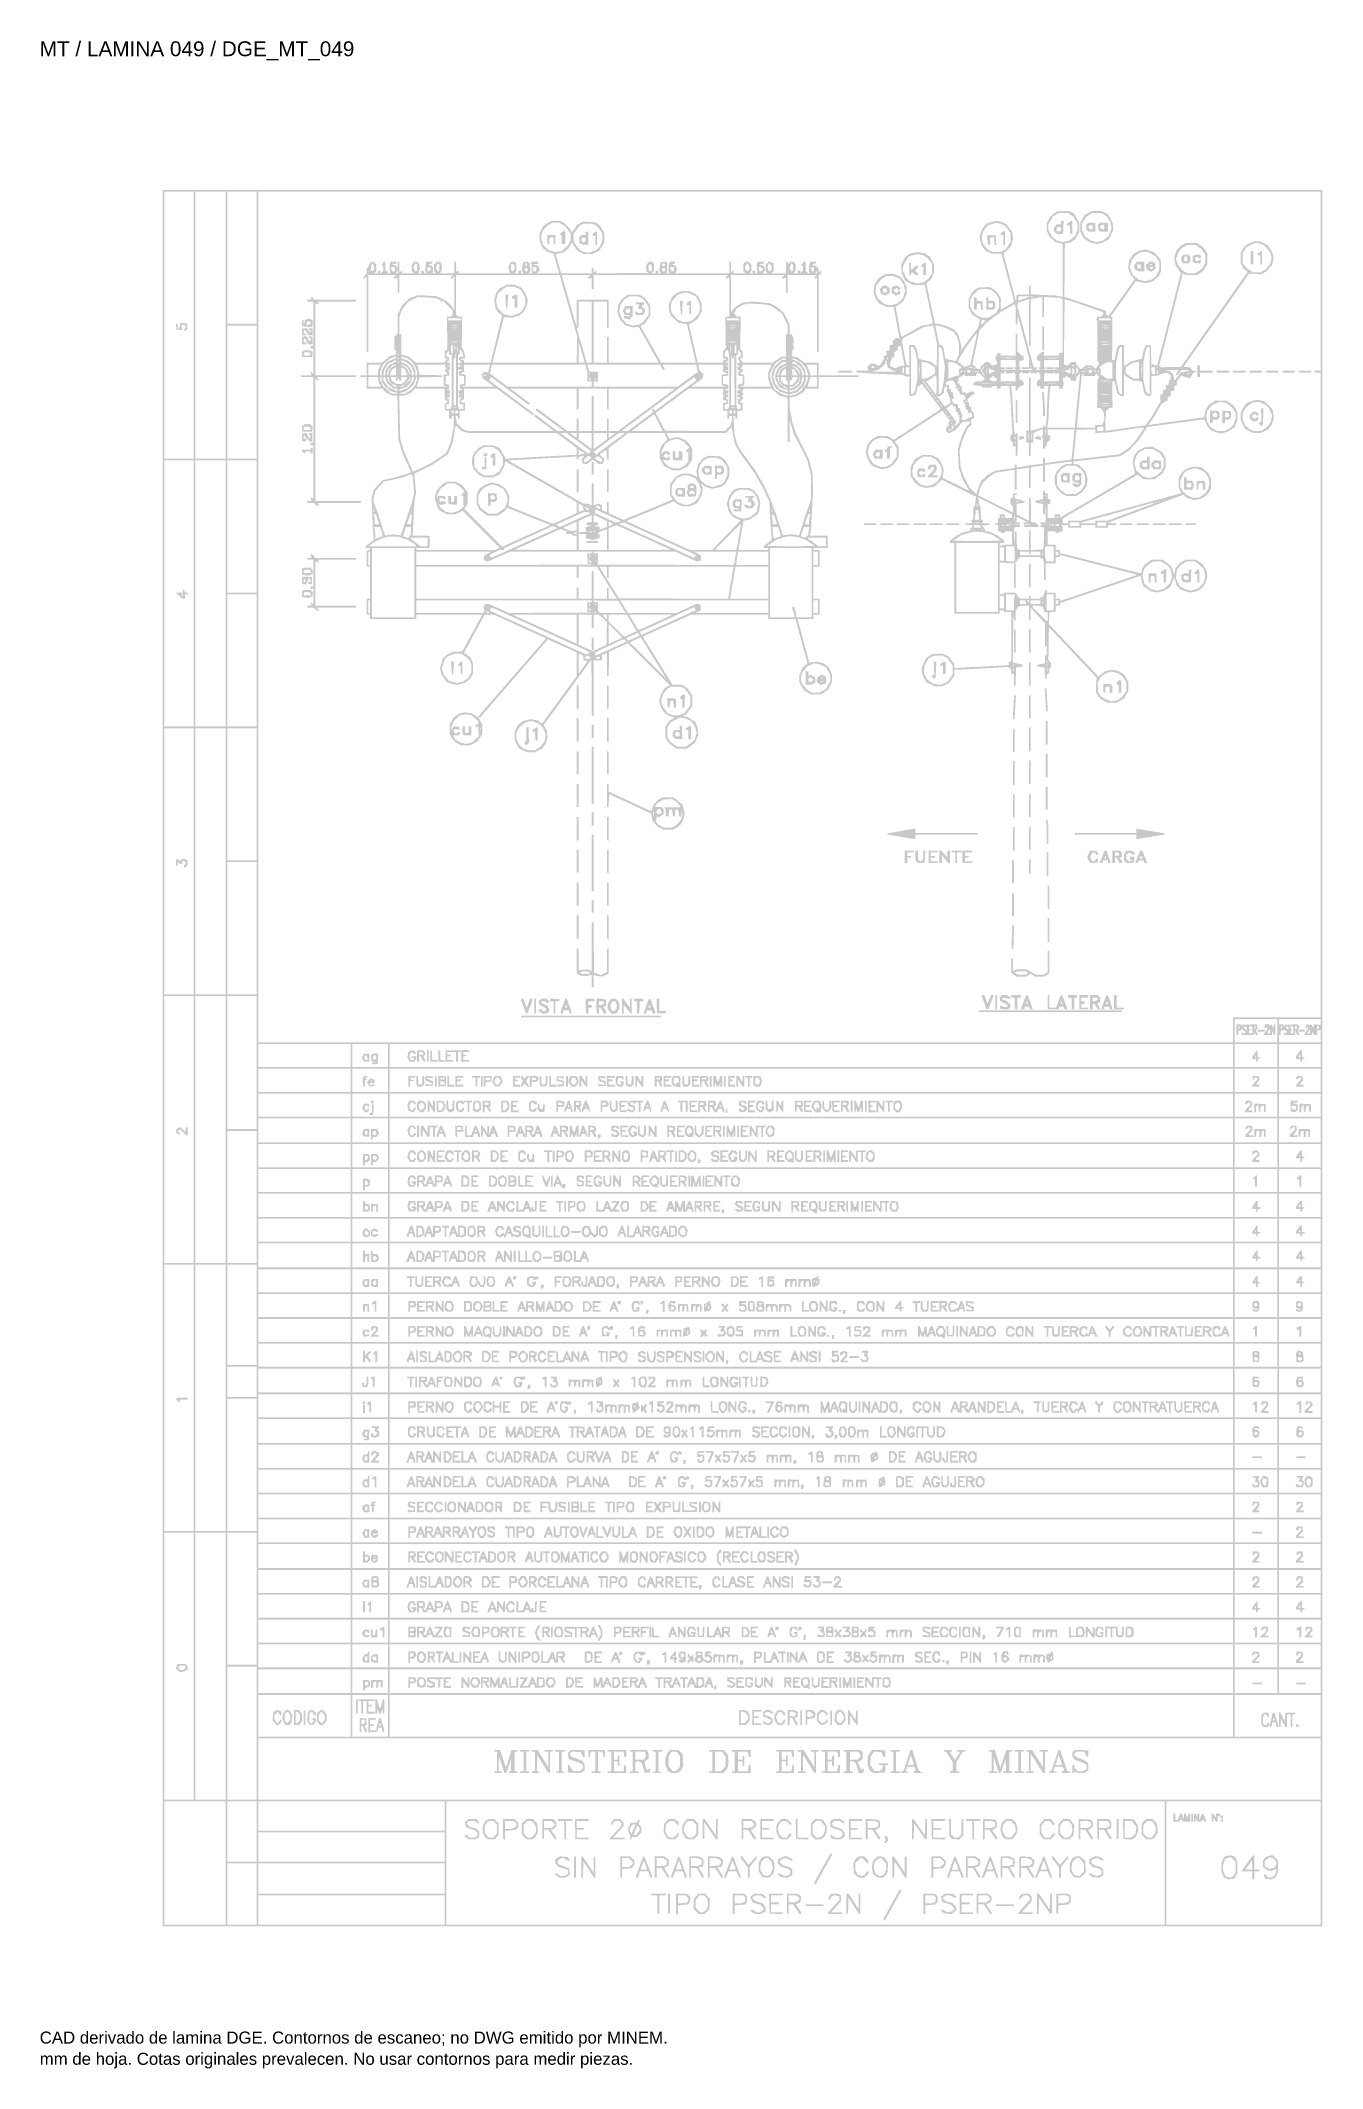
# Model space of a CAD drawing. Header units: millimetres. Extents: x 12 to 193, y 4 to 291.
import ezdxf

# ---------------------------------------------------------------- set-up
doc = ezdxf.new("R2010")
doc.units = ezdxf.units.MM
doc.layers.add('DGE_DATOS', color=7, linetype='Continuous', lineweight=0)
doc.layers.add('DGE_RELLENO', color=7, linetype='Continuous', lineweight=0)
doc.styles.add('DGE_ARIAL', font='arial.ttf')

msp = doc.modelspace()

# ---------------------------------------------------------------- texts
at = {"layer": 'DGE_DATOS', "style": 'DGE_ARIAL'}
for s, height, p in [('MT / LAMINA 049 / DGE_MT_049', 2.1, (12, 289.0389)), ('CAD derivado de lamina DGE. Contornos de escaneo; no DWG emitido por MINEM.', 1.7, (12, 8)), ('mm de hoja. Cotas originales prevalecen. No usar contornos para medir piezas.', 1.7, (12, 5))]:
    msp.add_text(s, height=height, dxfattribs=at).set_placement(p)

# ---------------------------------------------------------------- hatches: boundary and pattern name
at = {"layer": 'DGE_RELLENO'}
h = msp.add_hatch(color=7, dxfattribs=at)
h.paths.add_polyline_path([(29.393, 147.3549), (29.393, 24.5712), (111.4092, 24.5712), (193.4253, 24.5712), (193.4253, 147.3549), (193.4253, 270.1387), (111.4092, 270.1387), (29.393, 270.1387)], flags=0)
h.paths.add_polyline_path([(33.7822, 251.0125), (33.7822, 232.1372), (31.713, 232.1372), (29.6438, 232.1372), (29.6438, 251.0125), (29.6438, 269.8879), (31.713, 269.8879), (33.7822, 269.8879)], flags=0)
h.paths.add_polyline_path([(38.2969, 251.0125), (38.2969, 232.1372), (36.165, 232.1372), (34.033, 232.1372), (34.033, 251.0125), (34.033, 269.8879), (36.165, 269.8879), (38.2969, 269.8879)], flags=0)
h.paths.add_polyline_path([(42.6861, 260.5443), (42.6861, 251.2007), (40.6169, 251.2007), (38.5477, 251.2007), (38.5477, 260.5443), (38.5477, 269.8879), (40.6169, 269.8879), (42.6861, 269.8879)], flags=0)
h.paths.add_polyline_path([(193.1745, 257.2207), (193.1745, 244.5535), (192.7282, 244.5535), (192.2818, 244.5535), (192.3594, 244.4281), (192.4369, 244.3027), (192.8057, 244.3027), (193.1745, 244.3027), (193.1745, 198.7134), (193.1745, 153.1242), (186.9669, 153.1242), (180.7592, 153.1242), (180.7592, 151.3683), (180.7592, 149.6125), (111.8481, 149.6125), (42.9369, 149.6125), (42.9369, 209.7502), (42.9369, 269.8879), (118.0557, 269.8879), (193.1745, 269.8879)], flags=0)
h.paths.add_polyline_path([(42.6861, 241.5435), (42.6861, 232.1372), (40.6169, 232.1372), (38.5477, 232.1372), (38.5477, 241.5435), (38.5477, 250.9498), (40.6169, 250.9498), (42.6861, 250.9498)], flags=0)
h.paths.add_polyline_path([(33.7822, 213.0737), (33.7822, 194.2611), (31.713, 194.2611), (29.6438, 194.2611), (29.6438, 213.0737), (29.6438, 231.8864), (31.713, 231.8864), (33.7822, 231.8864)], flags=0)
h.paths.add_polyline_path([(38.2969, 213.0737), (38.2969, 194.2611), (36.165, 194.2611), (34.033, 194.2611), (34.033, 213.0737), (34.033, 231.8864), (36.165, 231.8864), (38.2969, 231.8864)], flags=0)
h.paths.add_polyline_path([(42.6861, 222.5428), (42.6861, 213.1992), (40.6169, 213.1992), (38.5477, 213.1992), (38.5477, 222.5428), (38.5477, 231.8864), (40.6169, 231.8864), (42.6861, 231.8864)], flags=0)
h.paths.add_polyline_path([(42.6861, 203.6047), (42.6861, 194.2611), (40.6169, 194.2611), (38.5477, 194.2611), (38.5477, 203.6047), (38.5477, 212.9483), (40.6169, 212.9483), (42.6861, 212.9483)], flags=0)
h.paths.add_polyline_path([(33.7822, 175.1976), (33.7822, 156.385), (31.713, 156.385), (29.6438, 156.385), (29.6438, 175.1976), (29.6438, 194.0103), (31.713, 194.0103), (33.7822, 194.0103)], flags=0)
h.paths.add_polyline_path([(38.2969, 175.1976), (38.2969, 156.385), (36.165, 156.385), (34.033, 156.385), (34.033, 175.1976), (34.033, 194.0103), (36.165, 194.0103), (38.2969, 194.0103)], flags=0)
h.paths.add_polyline_path([(42.6861, 184.6667), (42.6861, 175.3231), (40.6169, 175.3231), (38.5477, 175.3231), (38.5477, 184.6667), (38.5477, 194.0103), (40.6169, 194.0103), (42.6861, 194.0103)], flags=0)
h.paths.add_polyline_path([(42.6861, 165.7286), (42.6861, 156.385), (40.6169, 156.385), (38.5477, 156.385), (38.5477, 165.7286), (38.5477, 175.0722), (40.6169, 175.0722), (42.6861, 175.0722)], flags=0)
h.paths.add_polyline_path([(33.7822, 137.2588), (33.7822, 118.3835), (31.713, 118.3835), (29.6438, 118.3835), (29.6438, 137.2588), (29.6438, 156.1342), (31.713, 156.1342), (33.7822, 156.1342)], flags=0)
h.paths.add_polyline_path([(38.2969, 137.2588), (38.2969, 118.3835), (36.165, 118.3835), (34.033, 118.3835), (34.033, 137.2588), (34.033, 156.1342), (36.165, 156.1342), (38.2969, 156.1342)], flags=0)
h.paths.add_polyline_path([(42.6861, 146.7279), (42.6861, 137.3215), (40.6169, 137.3215), (38.5477, 137.3215), (38.5477, 146.7279), (38.5477, 156.1342), (40.6169, 156.1342), (42.6861, 156.1342)], flags=0)
h.paths.add_polyline_path([(187.0296, 151.2429), (187.0296, 149.6125), (184.0198, 149.6125), (181.01, 149.6125), (181.01, 151.2429), (181.01, 152.8733), (184.0198, 152.8733), (187.0296, 152.8733)], flags=0)
h.paths.add_polyline_path([(193.1745, 152.4624), (193.1745, 152.0515), (192.6729, 152.0993), (192.1712, 152.1472), (192.1628, 151.8518), (192.1543, 151.5564), (192.0266, 151.8198), (191.8989, 152.0833), (191.5263, 152.0938), (191.1538, 152.1044), (191.0827, 151.9191), (191.0116, 151.7337), (191.0966, 151.6487), (191.1816, 151.5637), (191.3084, 151.7482), (191.4352, 151.9327), (191.3474, 151.6191), (191.2596, 151.3056), (191.0884, 151.0582), (190.9172, 150.8108), (190.9172, 150.7133), (190.9172, 150.6158), (191.4188, 150.6158), (191.9204, 150.6158), (191.9289, 150.898), (191.9374, 151.1802), (192.0735, 150.898), (192.2096, 150.6158), (192.4412, 150.6158), (192.6729, 150.6158), (192.6729, 150.9147), (192.6729, 151.2136), (192.9237, 151.2792), (193.1745, 151.3448), (193.1745, 150.4786), (193.1745, 149.6125), (190.2274, 149.6125), (187.2804, 149.6125), (187.2804, 150.1141), (187.2804, 150.6158), (187.4058, 150.6158), (187.5312, 150.6158), (187.5312, 150.9147), (187.5312, 151.2136), (187.8068, 151.2857), (188.0825, 151.3578), (188.2458, 151.2223), (188.409, 151.0868), (188.409, 150.9806), (188.409, 150.8745), (188.2209, 150.9467), (188.0328, 151.0189), (188.0328, 150.8173), (188.0328, 150.6158), (188.7853, 150.6158), (189.5377, 150.6158), (189.551, 150.9607), (189.5644, 151.3056), (189.7007, 150.9607), (189.8369, 150.6158), (190.0008, 150.6158), (190.1647, 150.6158), (190.1647, 150.6868), (190.1647, 150.7577), (190.0365, 150.9974), (189.9082, 151.2371), (190.0603, 151.4807), (190.2123, 151.7242), (190.0447, 151.9262), (189.877, 152.1283), (189.049, 152.1086), (188.2209, 152.0889), (188.0642, 151.9641), (187.9074, 151.8393), (187.9074, 151.98), (187.9074, 152.1208), (187.5939, 152.1208), (187.2804, 152.1208), (187.2804, 152.4971), (187.2804, 152.8733), (190.2274, 152.8733), (193.1745, 152.8733)], flags=0)
h.paths.add_polyline_path([(187.7139, 151.7532), (187.7861, 151.6365), (187.6586, 151.5577), (187.5312, 151.4789), (187.5312, 151.6744), (187.5312, 151.87), (187.5865, 151.87), (187.6418, 151.87)], flags=0)
h.paths.add_polyline_path([(188.6598, 151.5277), (188.6598, 151.3376), (188.4717, 151.4937), (188.2836, 151.6499), (188.2836, 151.756), (188.2836, 151.8621), (188.4717, 151.7899), (188.6598, 151.7177)], flags=0)
h.paths.add_polyline_path([(189.2869, 151.3683), (189.2869, 150.8666), (189.0988, 150.8666), (188.9107, 150.8666), (188.9107, 151.0443), (188.9107, 151.222), (189.0674, 151.2951), (189.2242, 151.3683), (189.0674, 151.4415), (188.9107, 151.5146), (188.9107, 151.6923), (188.9107, 151.87), (189.0988, 151.87), (189.2869, 151.87)], flags=0)
h.paths.add_polyline_path([(189.7885, 151.6819), (189.7885, 151.4937), (189.6631, 151.4937), (189.5377, 151.4937), (189.5377, 151.6819), (189.5377, 151.87), (189.6631, 151.87), (189.7885, 151.87)], flags=0)
h.paths.add_polyline_path([(192.9237, 151.6819), (192.9237, 151.4937), (192.7983, 151.4937), (192.6729, 151.4937), (192.6729, 151.6819), (192.6729, 151.87), (192.7983, 151.87), (192.9237, 151.87)], flags=0)
h.paths.add_polyline_path([(191.6696, 151.1175), (191.6696, 150.8666), (191.4804, 150.8666), (191.2913, 150.8666), (191.4479, 151.1175), (191.6045, 151.3683), (191.6371, 151.3683), (191.6696, 151.3683)], flags=0)
h.paths.add_polyline_path([(55.9793, 147.7312), (55.9793, 146.1008), (49.4581, 146.1008), (42.9369, 146.1008), (42.9369, 147.7312), (42.9369, 149.3616), (49.4581, 149.3616), (55.9793, 149.3616)], flags=0)
h.paths.add_polyline_path([(61.2464, 147.7312), (61.2464, 146.1008), (58.7382, 146.1008), (56.2301, 146.1008), (56.2301, 147.7312), (56.2301, 149.3616), (58.7382, 149.3616), (61.2464, 149.3616)], flags=0)
h.paths.add_polyline_path([(180.7592, 147.7312), (180.7592, 146.1008), (121.1282, 146.1008), (61.4972, 146.1008), (61.4972, 147.7312), (61.4972, 149.3616), (121.1282, 149.3616), (180.7592, 149.3616)], flags=0)
h.paths.add_polyline_path([(187.0296, 147.7312), (187.0296, 146.1008), (184.0198, 146.1008), (181.01, 146.1008), (181.01, 147.7312), (181.01, 149.3616), (184.0198, 149.3616), (187.0296, 149.3616)], flags=0)
h.paths.add_polyline_path([(193.1745, 147.7312), (193.1745, 146.1008), (190.2274, 146.1008), (187.2804, 146.1008), (187.2804, 147.7312), (187.2804, 149.3616), (190.2274, 149.3616), (193.1745, 149.3616)], flags=0)
h.paths.add_polyline_path([(55.9793, 144.2195), (55.9793, 142.5891), (49.4581, 142.5891), (42.9369, 142.5891), (42.9369, 144.2195), (42.9369, 145.8499), (49.4581, 145.8499), (55.9793, 145.8499)], flags=0)
h.paths.add_polyline_path([(61.2464, 144.2195), (61.2464, 142.5891), (58.7382, 142.5891), (56.2301, 142.5891), (56.2301, 144.2195), (56.2301, 145.8499), (58.7382, 145.8499), (61.2464, 145.8499)], flags=0)
h.paths.add_polyline_path([(180.7592, 144.2195), (180.7592, 142.5891), (121.1282, 142.5891), (61.4972, 142.5891), (61.4972, 144.2195), (61.4972, 145.8499), (121.1282, 145.8499), (180.7592, 145.8499)], flags=0)
h.paths.add_polyline_path([(187.0296, 144.2195), (187.0296, 142.5891), (184.0198, 142.5891), (181.01, 142.5891), (181.01, 144.2195), (181.01, 145.8499), (184.0198, 145.8499), (187.0296, 145.8499)], flags=0)
h.paths.add_polyline_path([(193.1745, 144.2195), (193.1745, 142.5891), (190.2274, 142.5891), (187.2804, 142.5891), (187.2804, 144.2195), (187.2804, 145.8499), (190.2274, 145.8499), (193.1745, 145.8499)], flags=0)
h.paths.add_polyline_path([(55.9793, 140.7078), (55.9793, 139.0774), (49.4581, 139.0774), (42.9369, 139.0774), (42.9369, 140.7078), (42.9369, 142.3382), (49.4581, 142.3382), (55.9793, 142.3382)], flags=0)
h.paths.add_polyline_path([(61.2464, 140.7078), (61.2464, 139.0774), (58.7382, 139.0774), (56.2301, 139.0774), (56.2301, 140.7078), (56.2301, 142.3382), (58.7382, 142.3382), (61.2464, 142.3382)], flags=0)
h.paths.add_polyline_path([(180.7592, 140.7078), (180.7592, 139.0774), (121.1282, 139.0774), (61.4972, 139.0774), (61.4972, 140.7078), (61.4972, 142.3382), (121.1282, 142.3382), (180.7592, 142.3382)], flags=0)
h.paths.add_polyline_path([(187.0296, 140.7078), (187.0296, 139.0774), (184.0198, 139.0774), (181.01, 139.0774), (181.01, 140.7078), (181.01, 142.3382), (184.0198, 142.3382), (187.0296, 142.3382)], flags=0)
h.paths.add_polyline_path([(193.1745, 140.7078), (193.1745, 139.0774), (190.2274, 139.0774), (187.2804, 139.0774), (187.2804, 140.7078), (187.2804, 142.3382), (190.2274, 142.3382), (193.1745, 142.3382)], flags=0)
h.paths.add_polyline_path([(55.9793, 137.1334), (55.9793, 135.4403), (49.4581, 135.4403), (42.9369, 135.4403), (42.9369, 137.1334), (42.9369, 138.8266), (49.4581, 138.8266), (55.9793, 138.8266)], flags=0)
h.paths.add_polyline_path([(61.2464, 137.1334), (61.2464, 135.4403), (58.7382, 135.4403), (56.2301, 135.4403), (56.2301, 137.1334), (56.2301, 138.8266), (58.7382, 138.8266), (61.2464, 138.8266)], flags=0)
h.paths.add_polyline_path([(180.7592, 137.1334), (180.7592, 135.4403), (121.1282, 135.4403), (61.4972, 135.4403), (61.4972, 137.1334), (61.4972, 138.8266), (121.1282, 138.8266), (180.7592, 138.8266)], flags=0)
h.paths.add_polyline_path([(187.0296, 137.1334), (187.0296, 135.4403), (184.0198, 135.4403), (181.01, 135.4403), (181.01, 137.1334), (181.01, 138.8266), (184.0198, 138.8266), (187.0296, 138.8266)], flags=0)
h.paths.add_polyline_path([(193.1745, 137.1334), (193.1745, 135.4403), (190.2274, 135.4403), (187.2804, 135.4403), (187.2804, 137.1334), (187.2804, 138.8266), (190.2274, 138.8266), (193.1745, 138.8266)], flags=0)
h.paths.add_polyline_path([(42.6861, 127.7271), (42.6861, 118.3835), (40.6169, 118.3835), (38.5477, 118.3835), (38.5477, 127.7271), (38.5477, 137.0707), (40.6169, 137.0707), (42.6861, 137.0707)], flags=0)
h.paths.add_polyline_path([(55.9793, 133.559), (55.9793, 131.9286), (49.4581, 131.9286), (42.9369, 131.9286), (42.9369, 133.559), (42.9369, 135.1894), (49.4581, 135.1894), (55.9793, 135.1894)], flags=0)
h.paths.add_polyline_path([(61.2464, 133.559), (61.2464, 131.9286), (58.7382, 131.9286), (56.2301, 131.9286), (56.2301, 133.559), (56.2301, 135.1894), (58.7382, 135.1894), (61.2464, 135.1894)], flags=0)
h.paths.add_polyline_path([(180.7592, 133.559), (180.7592, 131.9286), (121.1282, 131.9286), (61.4972, 131.9286), (61.4972, 133.559), (61.4972, 135.1894), (121.1282, 135.1894), (180.7592, 135.1894)], flags=0)
h.paths.add_polyline_path([(187.0296, 133.559), (187.0296, 131.9286), (184.0198, 131.9286), (181.01, 131.9286), (181.01, 133.559), (181.01, 135.1894), (184.0198, 135.1894), (187.0296, 135.1894)], flags=0)
h.paths.add_polyline_path([(193.1745, 133.559), (193.1745, 131.9286), (190.2274, 131.9286), (187.2804, 131.9286), (187.2804, 133.559), (187.2804, 135.1894), (190.2274, 135.1894), (193.1745, 135.1894)], flags=0)
h.paths.add_polyline_path([(55.9793, 130.0473), (55.9793, 128.4169), (49.4581, 128.4169), (42.9369, 128.4169), (42.9369, 130.0473), (42.9369, 131.6778), (49.4581, 131.6778), (55.9793, 131.6778)], flags=0)
h.paths.add_polyline_path([(61.2464, 130.0473), (61.2464, 128.4169), (58.7382, 128.4169), (56.2301, 128.4169), (56.2301, 130.0473), (56.2301, 131.6778), (58.7382, 131.6778), (61.2464, 131.6778)], flags=0)
h.paths.add_polyline_path([(180.7592, 130.0473), (180.7592, 128.4169), (121.1282, 128.4169), (61.4972, 128.4169), (61.4972, 130.0473), (61.4972, 131.6778), (121.1282, 131.6778), (180.7592, 131.6778)], flags=0)
h.paths.add_polyline_path([(187.0296, 130.0473), (187.0296, 128.4169), (184.0198, 128.4169), (181.01, 128.4169), (181.01, 130.0473), (181.01, 131.6778), (184.0198, 131.6778), (187.0296, 131.6778)], flags=0)
h.paths.add_polyline_path([(193.1745, 130.0473), (193.1745, 128.4169), (190.2274, 128.4169), (187.2804, 128.4169), (187.2804, 130.0473), (187.2804, 131.6778), (190.2274, 131.6778), (193.1745, 131.6778)], flags=0)
h.paths.add_polyline_path([(55.9793, 126.5356), (55.9793, 124.9052), (49.4581, 124.9052), (42.9369, 124.9052), (42.9369, 126.5356), (42.9369, 128.1661), (49.4581, 128.1661), (55.9793, 128.1661)], flags=0)
h.paths.add_polyline_path([(61.2464, 126.5356), (61.2464, 124.9052), (58.7382, 124.9052), (56.2301, 124.9052), (56.2301, 126.5356), (56.2301, 128.1661), (58.7382, 128.1661), (61.2464, 128.1661)], flags=0)
h.paths.add_polyline_path([(180.7592, 126.5356), (180.7592, 124.9052), (121.1282, 124.9052), (61.4972, 124.9052), (61.4972, 126.5356), (61.4972, 128.1661), (121.1282, 128.1661), (180.7592, 128.1661)], flags=0)
h.paths.add_polyline_path([(187.0296, 126.5356), (187.0296, 124.9052), (184.0198, 124.9052), (181.01, 124.9052), (181.01, 126.5356), (181.01, 128.1661), (184.0198, 128.1661), (187.0296, 128.1661)], flags=0)
h.paths.add_polyline_path([(193.1745, 126.5356), (193.1745, 124.9052), (190.2274, 124.9052), (187.2804, 124.9052), (187.2804, 126.5356), (187.2804, 128.1661), (190.2274, 128.1661), (193.1745, 128.1661)], flags=0)
h.paths.add_polyline_path([(55.9793, 123.0239), (55.9793, 121.3935), (49.4581, 121.3935), (42.9369, 121.3935), (42.9369, 123.0239), (42.9369, 124.6544), (49.4581, 124.6544), (55.9793, 124.6544)], flags=0)
h.paths.add_polyline_path([(61.2464, 123.0239), (61.2464, 121.3935), (58.7382, 121.3935), (56.2301, 121.3935), (56.2301, 123.0239), (56.2301, 124.6544), (58.7382, 124.6544), (61.2464, 124.6544)], flags=0)
h.paths.add_polyline_path([(180.7592, 123.0239), (180.7592, 121.3935), (121.1282, 121.3935), (61.4972, 121.3935), (61.4972, 123.0239), (61.4972, 124.6544), (121.1282, 124.6544), (180.7592, 124.6544)], flags=0)
h.paths.add_polyline_path([(187.0296, 123.0239), (187.0296, 121.3935), (184.0198, 121.3935), (181.01, 121.3935), (181.01, 123.0239), (181.01, 124.6544), (184.0198, 124.6544), (187.0296, 124.6544)], flags=0)
h.paths.add_polyline_path([(193.1745, 123.0239), (193.1745, 121.3935), (190.2274, 121.3935), (187.2804, 121.3935), (187.2804, 123.0239), (187.2804, 124.6544), (190.2274, 124.6544), (193.1745, 124.6544)], flags=0)
h.paths.add_polyline_path([(55.9793, 119.4495), (55.9793, 117.7564), (49.4581, 117.7564), (42.9369, 117.7564), (42.9369, 119.4495), (42.9369, 121.1427), (49.4581, 121.1427), (55.9793, 121.1427)], flags=0)
h.paths.add_polyline_path([(61.2464, 119.4495), (61.2464, 117.7564), (58.7382, 117.7564), (56.2301, 117.7564), (56.2301, 119.4495), (56.2301, 121.1427), (58.7382, 121.1427), (61.2464, 121.1427)], flags=0)
h.paths.add_polyline_path([(180.7592, 119.4495), (180.7592, 117.7564), (121.1282, 117.7564), (61.4972, 117.7564), (61.4972, 119.4495), (61.4972, 121.1427), (121.1282, 121.1427), (180.7592, 121.1427)], flags=0)
h.paths.add_polyline_path([(187.0296, 119.4495), (187.0296, 117.7564), (184.0198, 117.7564), (181.01, 117.7564), (181.01, 119.4495), (181.01, 121.1427), (184.0198, 121.1427), (187.0296, 121.1427)], flags=0)
h.paths.add_polyline_path([(193.1745, 119.4495), (193.1745, 117.7564), (190.2274, 117.7564), (187.2804, 117.7564), (187.2804, 119.4495), (187.2804, 121.1427), (190.2274, 121.1427), (193.1745, 121.1427)], flags=0)
h.paths.add_polyline_path([(33.7822, 99.32), (33.7822, 80.5074), (31.713, 80.5074), (29.6438, 80.5074), (29.6438, 99.32), (29.6438, 118.1327), (31.713, 118.1327), (33.7822, 118.1327)], flags=0)
h.paths.add_polyline_path([(38.2969, 99.32), (38.2969, 80.5074), (36.165, 80.5074), (34.033, 80.5074), (34.033, 99.32), (34.033, 118.1327), (36.165, 118.1327), (38.2969, 118.1327)], flags=0)
h.paths.add_polyline_path([(42.6861, 111.0466), (42.6861, 103.9605), (40.6169, 103.9605), (38.5477, 103.9605), (38.5477, 111.0466), (38.5477, 118.1327), (40.6169, 118.1327), (42.6861, 118.1327)], flags=0)
h.paths.add_polyline_path([(55.9793, 115.8751), (55.9793, 114.2447), (49.4581, 114.2447), (42.9369, 114.2447), (42.9369, 115.8751), (42.9369, 117.5056), (49.4581, 117.5056), (55.9793, 117.5056)], flags=0)
h.paths.add_polyline_path([(61.2464, 115.8751), (61.2464, 114.2447), (58.7382, 114.2447), (56.2301, 114.2447), (56.2301, 115.8751), (56.2301, 117.5056), (58.7382, 117.5056), (61.2464, 117.5056)], flags=0)
h.paths.add_polyline_path([(180.7592, 115.8751), (180.7592, 114.2447), (121.1282, 114.2447), (61.4972, 114.2447), (61.4972, 115.8751), (61.4972, 117.5056), (121.1282, 117.5056), (180.7592, 117.5056)], flags=0)
h.paths.add_polyline_path([(187.0296, 115.8751), (187.0296, 114.2447), (184.0198, 114.2447), (181.01, 114.2447), (181.01, 115.8751), (181.01, 117.5056), (184.0198, 117.5056), (187.0296, 117.5056)], flags=0)
h.paths.add_polyline_path([(193.1745, 115.8751), (193.1745, 114.2447), (190.2274, 114.2447), (187.2804, 114.2447), (187.2804, 115.8751), (187.2804, 117.5056), (190.2274, 117.5056), (193.1745, 117.5056)], flags=0)
h.paths.add_polyline_path([(55.9793, 112.3635), (55.9793, 110.733), (49.4581, 110.733), (42.9369, 110.733), (42.9369, 112.3635), (42.9369, 113.9939), (49.4581, 113.9939), (55.9793, 113.9939)], flags=0)
h.paths.add_polyline_path([(61.2464, 112.3635), (61.2464, 110.733), (58.7382, 110.733), (56.2301, 110.733), (56.2301, 112.3635), (56.2301, 113.9939), (58.7382, 113.9939), (61.2464, 113.9939)], flags=0)
h.paths.add_polyline_path([(180.7592, 112.3635), (180.7592, 110.733), (121.1282, 110.733), (61.4972, 110.733), (61.4972, 112.3635), (61.4972, 113.9939), (121.1282, 113.9939), (180.7592, 113.9939)], flags=0)
h.paths.add_polyline_path([(187.0296, 112.3635), (187.0296, 110.733), (184.0198, 110.733), (181.01, 110.733), (181.01, 112.3635), (181.01, 113.9939), (184.0198, 113.9939), (187.0296, 113.9939)], flags=0)
h.paths.add_polyline_path([(193.1745, 112.3635), (193.1745, 110.733), (190.2274, 110.733), (187.2804, 110.733), (187.2804, 112.3635), (187.2804, 113.9939), (190.2274, 113.9939), (193.1745, 113.9939)], flags=0)
h.paths.add_polyline_path([(55.9793, 108.8518), (55.9793, 107.2213), (49.4581, 107.2213), (42.9369, 107.2213), (42.9369, 108.8518), (42.9369, 110.4822), (49.4581, 110.4822), (55.9793, 110.4822)], flags=0)
h.paths.add_polyline_path([(61.2464, 108.8518), (61.2464, 107.2213), (58.7382, 107.2213), (56.2301, 107.2213), (56.2301, 108.8518), (56.2301, 110.4822), (58.7382, 110.4822), (61.2464, 110.4822)], flags=0)
h.paths.add_polyline_path([(180.7592, 108.8518), (180.7592, 107.2213), (121.1282, 107.2213), (61.4972, 107.2213), (61.4972, 108.8518), (61.4972, 110.4822), (121.1282, 110.4822), (180.7592, 110.4822)], flags=0)
h.paths.add_polyline_path([(187.0296, 108.8518), (187.0296, 107.2213), (184.0198, 107.2213), (181.01, 107.2213), (181.01, 108.8518), (181.01, 110.4822), (184.0198, 110.4822), (187.0296, 110.4822)], flags=0)
h.paths.add_polyline_path([(193.1745, 108.8518), (193.1745, 107.2213), (190.2274, 107.2213), (187.2804, 107.2213), (187.2804, 108.8518), (187.2804, 110.4822), (190.2274, 110.4822), (193.1745, 110.4822)], flags=0)
h.paths.add_polyline_path([(55.9793, 105.3401), (55.9793, 103.7096), (49.4581, 103.7096), (42.9369, 103.7096), (42.9369, 105.3401), (42.9369, 106.9705), (49.4581, 106.9705), (55.9793, 106.9705)], flags=0)
h.paths.add_polyline_path([(61.2464, 105.3401), (61.2464, 103.7096), (58.7382, 103.7096), (56.2301, 103.7096), (56.2301, 105.3401), (56.2301, 106.9705), (58.7382, 106.9705), (61.2464, 106.9705)], flags=0)
h.paths.add_polyline_path([(180.7592, 105.3401), (180.7592, 103.7096), (121.1282, 103.7096), (61.4972, 103.7096), (61.4972, 105.3401), (61.4972, 106.9705), (121.1282, 106.9705), (180.7592, 106.9705)], flags=0)
h.paths.add_polyline_path([(187.0296, 105.3401), (187.0296, 103.7096), (184.0198, 103.7096), (181.01, 103.7096), (181.01, 105.3401), (181.01, 106.9705), (184.0198, 106.9705), (187.0296, 106.9705)], flags=0)
h.paths.add_polyline_path([(193.1745, 105.3401), (193.1745, 103.7096), (190.2274, 103.7096), (187.2804, 103.7096), (187.2804, 105.3401), (187.2804, 106.9705), (190.2274, 106.9705), (193.1745, 106.9705)], flags=0)
h.paths.add_polyline_path([(42.6861, 101.5775), (42.6861, 99.4454), (40.6169, 99.4454), (38.5477, 99.4454), (38.5477, 101.5775), (38.5477, 103.7096), (40.6169, 103.7096), (42.6861, 103.7096)], flags=0)
h.paths.add_polyline_path([(55.9793, 101.7657), (55.9793, 100.0725), (49.4581, 100.0725), (42.9369, 100.0725), (42.9369, 101.7657), (42.9369, 103.4588), (49.4581, 103.4588), (55.9793, 103.4588)], flags=0)
h.paths.add_polyline_path([(61.2464, 101.7657), (61.2464, 100.0725), (58.7382, 100.0725), (56.2301, 100.0725), (56.2301, 101.7657), (56.2301, 103.4588), (58.7382, 103.4588), (61.2464, 103.4588)], flags=0)
h.paths.add_polyline_path([(180.7592, 101.7657), (180.7592, 100.0725), (121.1282, 100.0725), (61.4972, 100.0725), (61.4972, 101.7657), (61.4972, 103.4588), (121.1282, 103.4588), (180.7592, 103.4588)], flags=0)
h.paths.add_polyline_path([(187.0296, 101.7657), (187.0296, 100.0725), (184.0198, 100.0725), (181.01, 100.0725), (181.01, 101.7657), (181.01, 103.4588), (184.0198, 103.4588), (187.0296, 103.4588)], flags=0)
h.paths.add_polyline_path([(193.1745, 101.7657), (193.1745, 100.0725), (190.2274, 100.0725), (187.2804, 100.0725), (187.2804, 101.7657), (187.2804, 103.4588), (190.2274, 103.4588), (193.1745, 103.4588)], flags=0)
h.paths.add_polyline_path([(55.9793, 98.1913), (55.9793, 96.5608), (49.4581, 96.5608), (42.9369, 96.5608), (42.9369, 98.1913), (42.9369, 99.8217), (49.4581, 99.8217), (55.9793, 99.8217)], flags=0)
h.paths.add_polyline_path([(61.2464, 98.1913), (61.2464, 96.5608), (58.7382, 96.5608), (56.2301, 96.5608), (56.2301, 98.1913), (56.2301, 99.8217), (58.7382, 99.8217), (61.2464, 99.8217)], flags=0)
h.paths.add_polyline_path([(180.7592, 98.1913), (180.7592, 96.5608), (121.1282, 96.5608), (61.4972, 96.5608), (61.4972, 98.1913), (61.4972, 99.8217), (121.1282, 99.8217), (180.7592, 99.8217)], flags=0)
h.paths.add_polyline_path([(187.0296, 98.1913), (187.0296, 96.5608), (184.0198, 96.5608), (181.01, 96.5608), (181.01, 98.1913), (181.01, 99.8217), (184.0198, 99.8217), (187.0296, 99.8217)], flags=0)
h.paths.add_polyline_path([(193.1745, 98.1913), (193.1745, 96.5608), (190.2274, 96.5608), (187.2804, 96.5608), (187.2804, 98.1913), (187.2804, 99.8217), (190.2274, 99.8217), (193.1745, 99.8217)], flags=0)
h.paths.add_polyline_path([(42.6861, 89.851), (42.6861, 80.5074), (40.6169, 80.5074), (38.5477, 80.5074), (38.5477, 89.851), (38.5477, 99.1946), (40.6169, 99.1946), (42.6861, 99.1946)], flags=0)
h.paths.add_polyline_path([(55.9793, 94.6169), (55.9793, 92.9237), (49.4581, 92.9237), (42.9369, 92.9237), (42.9369, 94.6169), (42.9369, 96.31), (49.4581, 96.31), (55.9793, 96.31)], flags=0)
h.paths.add_polyline_path([(61.2464, 94.6169), (61.2464, 92.9237), (58.7382, 92.9237), (56.2301, 92.9237), (56.2301, 94.6169), (56.2301, 96.31), (58.7382, 96.31), (61.2464, 96.31)], flags=0)
h.paths.add_polyline_path([(180.7592, 94.6169), (180.7592, 92.9237), (121.1282, 92.9237), (61.4972, 92.9237), (61.4972, 94.6169), (61.4972, 96.31), (121.1282, 96.31), (180.7592, 96.31)], flags=0)
h.paths.add_polyline_path([(187.0296, 94.6169), (187.0296, 92.9237), (184.0198, 92.9237), (181.01, 92.9237), (181.01, 94.6169), (181.01, 96.31), (184.0198, 96.31), (187.0296, 96.31)], flags=0)
h.paths.add_polyline_path([(193.1745, 94.6169), (193.1745, 92.9237), (190.2274, 92.9237), (187.2804, 92.9237), (187.2804, 94.6169), (187.2804, 96.31), (190.2274, 96.31), (193.1745, 96.31)], flags=0)
h.paths.add_polyline_path([(55.9793, 91.0425), (55.9793, 89.412), (49.4581, 89.412), (42.9369, 89.412), (42.9369, 91.0425), (42.9369, 92.6729), (49.4581, 92.6729), (55.9793, 92.6729)], flags=0)
h.paths.add_polyline_path([(61.2464, 91.0425), (61.2464, 89.412), (58.7382, 89.412), (56.2301, 89.412), (56.2301, 91.0425), (56.2301, 92.6729), (58.7382, 92.6729), (61.2464, 92.6729)], flags=0)
h.paths.add_polyline_path([(180.7592, 91.0425), (180.7592, 89.412), (121.1282, 89.412), (61.4972, 89.412), (61.4972, 91.0425), (61.4972, 92.6729), (121.1282, 92.6729), (180.7592, 92.6729)], flags=0)
h.paths.add_polyline_path([(187.0296, 91.0425), (187.0296, 89.412), (184.0198, 89.412), (181.01, 89.412), (181.01, 91.0425), (181.01, 92.6729), (184.0198, 92.6729), (187.0296, 92.6729)], flags=0)
h.paths.add_polyline_path([(193.1745, 91.0425), (193.1745, 89.412), (190.2274, 89.412), (187.2804, 89.412), (187.2804, 91.0425), (187.2804, 92.6729), (190.2274, 92.6729), (193.1745, 92.6729)], flags=0)
h.paths.add_polyline_path([(55.9793, 87.5308), (55.9793, 85.9004), (49.4581, 85.9004), (42.9369, 85.9004), (42.9369, 87.5308), (42.9369, 89.1612), (49.4581, 89.1612), (55.9793, 89.1612)], flags=0)
h.paths.add_polyline_path([(61.2464, 87.5308), (61.2464, 85.9004), (58.7382, 85.9004), (56.2301, 85.9004), (56.2301, 87.5308), (56.2301, 89.1612), (58.7382, 89.1612), (61.2464, 89.1612)], flags=0)
h.paths.add_polyline_path([(180.7592, 87.5308), (180.7592, 85.9004), (121.1282, 85.9004), (61.4972, 85.9004), (61.4972, 87.5308), (61.4972, 89.1612), (121.1282, 89.1612), (180.7592, 89.1612)], flags=0)
h.paths.add_polyline_path([(187.0296, 87.5308), (187.0296, 85.9004), (184.0198, 85.9004), (181.01, 85.9004), (181.01, 87.5308), (181.01, 89.1612), (184.0198, 89.1612), (187.0296, 89.1612)], flags=0)
h.paths.add_polyline_path([(193.1745, 87.5308), (193.1745, 85.9004), (190.2274, 85.9004), (187.2804, 85.9004), (187.2804, 87.5308), (187.2804, 89.1612), (190.2274, 89.1612), (193.1745, 89.1612)], flags=0)
h.paths.add_polyline_path([(55.9793, 84.0191), (55.9793, 82.3887), (49.4581, 82.3887), (42.9369, 82.3887), (42.9369, 84.0191), (42.9369, 85.6495), (49.4581, 85.6495), (55.9793, 85.6495)], flags=0)
h.paths.add_polyline_path([(61.2464, 84.0191), (61.2464, 82.3887), (58.7382, 82.3887), (56.2301, 82.3887), (56.2301, 84.0191), (56.2301, 85.6495), (58.7382, 85.6495), (61.2464, 85.6495)], flags=0)
h.paths.add_polyline_path([(180.7592, 84.0191), (180.7592, 82.3887), (121.1282, 82.3887), (61.4972, 82.3887), (61.4972, 84.0191), (61.4972, 85.6495), (121.1282, 85.6495), (180.7592, 85.6495)], flags=0)
h.paths.add_polyline_path([(187.0296, 84.0191), (187.0296, 82.3887), (184.0198, 82.3887), (181.01, 82.3887), (181.01, 84.0191), (181.01, 85.6495), (184.0198, 85.6495), (187.0296, 85.6495)], flags=0)
h.paths.add_polyline_path([(193.1745, 84.0191), (193.1745, 82.3887), (190.2274, 82.3887), (187.2804, 82.3887), (187.2804, 84.0191), (187.2804, 85.6495), (190.2274, 85.6495), (193.1745, 85.6495)], flags=0)
h.paths.add_polyline_path([(55.9793, 80.5074), (55.9793, 78.877), (49.4581, 78.877), (42.9369, 78.877), (42.9369, 80.5074), (42.9369, 82.1378), (49.4581, 82.1378), (55.9793, 82.1378)], flags=0)
h.paths.add_polyline_path([(61.2464, 80.5074), (61.2464, 78.877), (58.7382, 78.877), (56.2301, 78.877), (56.2301, 80.5074), (56.2301, 82.1378), (58.7382, 82.1378), (61.2464, 82.1378)], flags=0)
h.paths.add_polyline_path([(180.7592, 80.5074), (180.7592, 78.877), (121.1282, 78.877), (61.4972, 78.877), (61.4972, 80.5074), (61.4972, 82.1378), (121.1282, 82.1378), (180.7592, 82.1378)], flags=0)
h.paths.add_polyline_path([(187.0296, 80.5074), (187.0296, 78.877), (184.0198, 78.877), (181.01, 78.877), (181.01, 80.5074), (181.01, 82.1378), (184.0198, 82.1378), (187.0296, 82.1378)], flags=0)
h.paths.add_polyline_path([(193.1745, 80.5074), (193.1745, 78.877), (190.2274, 78.877), (187.2804, 78.877), (187.2804, 80.5074), (187.2804, 82.1378), (190.2274, 82.1378), (193.1745, 82.1378)], flags=0)
h.paths.add_polyline_path([(33.7822, 61.3812), (33.7822, 42.5059), (31.713, 42.5059), (29.6438, 42.5059), (29.6438, 61.3812), (29.6438, 80.2566), (31.713, 80.2566), (33.7822, 80.2566)], flags=0)
h.paths.add_polyline_path([(38.2969, 61.3812), (38.2969, 42.5059), (36.165, 42.5059), (34.033, 42.5059), (34.033, 61.3812), (34.033, 80.2566), (36.165, 80.2566), (38.2969, 80.2566)], flags=0)
h.paths.add_polyline_path([(42.6861, 70.913), (42.6861, 61.5693), (40.6169, 61.5693), (38.5477, 61.5693), (38.5477, 70.913), (38.5477, 80.2566), (40.6169, 80.2566), (42.6861, 80.2566)], flags=0)
h.paths.add_polyline_path([(55.9793, 76.933), (55.9793, 75.2399), (49.4581, 75.2399), (42.9369, 75.2399), (42.9369, 76.933), (42.9369, 78.6261), (49.4581, 78.6261), (55.9793, 78.6261)], flags=0)
h.paths.add_polyline_path([(61.2464, 76.933), (61.2464, 75.2399), (58.7382, 75.2399), (56.2301, 75.2399), (56.2301, 76.933), (56.2301, 78.6261), (58.7382, 78.6261), (61.2464, 78.6261)], flags=0)
h.paths.add_polyline_path([(180.7592, 76.933), (180.7592, 75.2399), (121.1282, 75.2399), (61.4972, 75.2399), (61.4972, 76.933), (61.4972, 78.6261), (121.1282, 78.6261), (180.7592, 78.6261)], flags=0)
h.paths.add_polyline_path([(187.0296, 76.933), (187.0296, 75.2399), (184.0198, 75.2399), (181.01, 75.2399), (181.01, 76.933), (181.01, 78.6261), (184.0198, 78.6261), (187.0296, 78.6261)], flags=0)
h.paths.add_polyline_path([(193.1745, 76.933), (193.1745, 75.2399), (190.2274, 75.2399), (187.2804, 75.2399), (187.2804, 76.933), (187.2804, 78.6261), (190.2274, 78.6261), (193.1745, 78.6261)], flags=0)
h.paths.add_polyline_path([(55.9793, 73.3586), (55.9793, 71.7282), (49.4581, 71.7282), (42.9369, 71.7282), (42.9369, 73.3586), (42.9369, 74.989), (49.4581, 74.989), (55.9793, 74.989)], flags=0)
h.paths.add_polyline_path([(61.2464, 73.3586), (61.2464, 71.7282), (58.7382, 71.7282), (56.2301, 71.7282), (56.2301, 73.3586), (56.2301, 74.989), (58.7382, 74.989), (61.2464, 74.989)], flags=0)
h.paths.add_polyline_path([(180.7592, 73.3586), (180.7592, 71.7282), (121.1282, 71.7282), (61.4972, 71.7282), (61.4972, 73.3586), (61.4972, 74.989), (121.1282, 74.989), (180.7592, 74.989)], flags=0)
h.paths.add_polyline_path([(187.0296, 73.3586), (187.0296, 71.7282), (184.0198, 71.7282), (181.01, 71.7282), (181.01, 73.3586), (181.01, 74.989), (184.0198, 74.989), (187.0296, 74.989)], flags=0)
h.paths.add_polyline_path([(193.1745, 73.3586), (193.1745, 71.7282), (190.2274, 71.7282), (187.2804, 71.7282), (187.2804, 73.3586), (187.2804, 74.989), (190.2274, 74.989), (193.1745, 74.989)], flags=0)
h.paths.add_polyline_path([(55.9793, 69.8469), (55.9793, 68.2165), (49.4581, 68.2165), (42.9369, 68.2165), (42.9369, 69.8469), (42.9369, 71.4773), (49.4581, 71.4773), (55.9793, 71.4773)], flags=0)
h.paths.add_polyline_path([(61.2464, 69.8469), (61.2464, 68.2165), (58.7382, 68.2165), (56.2301, 68.2165), (56.2301, 69.8469), (56.2301, 71.4773), (58.7382, 71.4773), (61.2464, 71.4773)], flags=0)
h.paths.add_polyline_path([(180.7592, 69.8469), (180.7592, 68.2165), (121.1282, 68.2165), (61.4972, 68.2165), (61.4972, 69.8469), (61.4972, 71.4773), (121.1282, 71.4773), (180.7592, 71.4773)], flags=0)
h.paths.add_polyline_path([(187.0296, 69.8469), (187.0296, 68.2165), (184.0198, 68.2165), (181.01, 68.2165), (181.01, 69.8469), (181.01, 71.4773), (184.0198, 71.4773), (187.0296, 71.4773)], flags=0)
h.paths.add_polyline_path([(193.1745, 69.8469), (193.1745, 68.2165), (190.2274, 68.2165), (187.2804, 68.2165), (187.2804, 69.8469), (187.2804, 71.4773), (190.2274, 71.4773), (193.1745, 71.4773)], flags=0)
h.paths.add_polyline_path([(55.9793, 66.3352), (55.9793, 64.7048), (49.4581, 64.7048), (42.9369, 64.7048), (42.9369, 66.3352), (42.9369, 67.9656), (49.4581, 67.9656), (55.9793, 67.9656)], flags=0)
h.paths.add_polyline_path([(61.2464, 66.3352), (61.2464, 64.7048), (58.7382, 64.7048), (56.2301, 64.7048), (56.2301, 66.3352), (56.2301, 67.9656), (58.7382, 67.9656), (61.2464, 67.9656)], flags=0)
h.paths.add_polyline_path([(180.7592, 66.3352), (180.7592, 64.7048), (121.1282, 64.7048), (61.4972, 64.7048), (61.4972, 66.3352), (61.4972, 67.9656), (121.1282, 67.9656), (180.7592, 67.9656)], flags=0)
h.paths.add_polyline_path([(187.0296, 66.3352), (187.0296, 64.7048), (184.0198, 64.7048), (181.01, 64.7048), (181.01, 66.3352), (181.01, 67.9656), (184.0198, 67.9656), (187.0296, 67.9656)], flags=0)
h.paths.add_polyline_path([(193.1745, 66.3352), (193.1745, 64.7048), (190.2274, 64.7048), (187.2804, 64.7048), (187.2804, 66.3352), (187.2804, 67.9656), (190.2274, 67.9656), (193.1745, 67.9656)], flags=0)
h.paths.add_polyline_path([(55.9793, 62.8235), (55.9793, 61.1931), (49.4581, 61.1931), (42.9369, 61.1931), (42.9369, 62.8235), (42.9369, 64.454), (49.4581, 64.454), (55.9793, 64.454)], flags=0)
h.paths.add_polyline_path([(61.2464, 62.8235), (61.2464, 61.1931), (58.7382, 61.1931), (56.2301, 61.1931), (56.2301, 62.8235), (56.2301, 64.454), (58.7382, 64.454), (61.2464, 64.454)], flags=0)
h.paths.add_polyline_path([(180.7592, 62.8235), (180.7592, 61.1931), (121.1282, 61.1931), (61.4972, 61.1931), (61.4972, 62.8235), (61.4972, 64.454), (121.1282, 64.454), (180.7592, 64.454)], flags=0)
h.paths.add_polyline_path([(187.0296, 62.8235), (187.0296, 61.1931), (184.0198, 61.1931), (181.01, 61.1931), (181.01, 62.8235), (181.01, 64.454), (184.0198, 64.454), (187.0296, 64.454)], flags=0)
h.paths.add_polyline_path([(193.1745, 62.8235), (193.1745, 61.1931), (190.2274, 61.1931), (187.2804, 61.1931), (187.2804, 62.8235), (187.2804, 64.454), (190.2274, 64.454), (193.1745, 64.454)], flags=0)
h.paths.add_polyline_path([(42.6861, 51.9122), (42.6861, 42.5059), (40.6169, 42.5059), (38.5477, 42.5059), (38.5477, 51.9122), (38.5477, 61.3185), (40.6169, 61.3185), (42.6861, 61.3185)], flags=0)
h.paths.add_polyline_path([(55.9793, 59.2491), (55.9793, 57.556), (49.4581, 57.556), (42.9369, 57.556), (42.9369, 59.2491), (42.9369, 60.9423), (49.4581, 60.9423), (55.9793, 60.9423)], flags=0)
h.paths.add_polyline_path([(61.2464, 59.2491), (61.2464, 57.556), (58.7382, 57.556), (56.2301, 57.556), (56.2301, 59.2491), (56.2301, 60.9423), (58.7382, 60.9423), (61.2464, 60.9423)], flags=0)
h.paths.add_polyline_path([(180.7592, 59.2491), (180.7592, 57.556), (121.1282, 57.556), (61.4972, 57.556), (61.4972, 59.2491), (61.4972, 60.9423), (121.1282, 60.9423), (180.7592, 60.9423)], flags=0)
h.paths.add_polyline_path([(187.0296, 59.2491), (187.0296, 57.556), (184.0198, 57.556), (181.01, 57.556), (181.01, 59.2491), (181.01, 60.9423), (184.0198, 60.9423), (187.0296, 60.9423)], flags=0)
h.paths.add_polyline_path([(193.1745, 59.2491), (193.1745, 57.556), (190.2274, 57.556), (187.2804, 57.556), (187.2804, 59.2491), (187.2804, 60.9423), (190.2274, 60.9423), (193.1745, 60.9423)], flags=0)
h.paths.add_polyline_path([(55.9793, 54.3578), (55.9793, 51.4105), (49.4581, 51.4105), (42.9369, 51.4105), (42.9369, 54.3578), (42.9369, 57.3052), (49.4581, 57.3052), (55.9793, 57.3052)], flags=0)
h.paths.add_polyline_path([(61.2464, 54.3578), (61.2464, 51.4105), (58.7382, 51.4105), (56.2301, 51.4105), (56.2301, 54.3578), (56.2301, 57.3052), (58.7382, 57.3052), (61.2464, 57.3052)], flags=0)
h.paths.add_polyline_path([(180.7592, 54.3578), (180.7592, 51.4105), (121.1282, 51.4105), (61.4972, 51.4105), (61.4972, 54.3578), (61.4972, 57.3052), (121.1282, 57.3052), (180.7592, 57.3052)], flags=0)
h.paths.add_polyline_path([(193.1745, 54.3578), (193.1745, 51.4105), (187.0923, 51.4105), (181.01, 51.4105), (181.01, 54.3578), (181.01, 57.3052), (187.0923, 57.3052), (193.1745, 57.3052)], flags=0)
h.paths.add_polyline_path([(193.1745, 46.8328), (193.1745, 42.5059), (118.0557, 42.5059), (42.9369, 42.5059), (42.9369, 46.8328), (42.9369, 51.1597), (118.0557, 51.1597), (193.1745, 51.1597)], flags=0)
h.paths.add_polyline_path([(38.2969, 33.5385), (38.2969, 24.822), (33.9703, 24.822), (29.6438, 24.822), (29.6438, 33.5385), (29.6438, 42.255), (33.9703, 42.255), (38.2969, 42.255)], flags=0)
h.paths.add_polyline_path([(42.6861, 37.9908), (42.6861, 33.7267), (40.6169, 33.7267), (38.5477, 33.7267), (38.5477, 37.9908), (38.5477, 42.255), (40.6169, 42.255), (42.6861, 42.255)], flags=0)
h.paths.add_polyline_path([(69.2724, 40.1857), (69.2724, 38.1163), (56.1047, 38.1163), (42.9369, 38.1163), (42.9369, 40.1857), (42.9369, 42.255), (56.1047, 42.255), (69.2724, 42.255)], flags=0)
h.paths.add_polyline_path([(171.1029, 33.5385), (171.1029, 24.822), (120.313, 24.822), (69.5232, 24.822), (69.5232, 33.5385), (69.5232, 42.255), (120.313, 42.255), (171.1029, 42.255)], flags=0)
h.paths.add_polyline_path([(193.1745, 33.5385), (193.1745, 24.822), (182.2641, 24.822), (171.3537, 24.822), (171.3537, 33.5385), (171.3537, 42.255), (182.2641, 42.255), (193.1745, 42.255)], flags=0)
h.paths.add_polyline_path([(69.2724, 35.796), (69.2724, 33.7267), (56.1047, 33.7267), (42.9369, 33.7267), (42.9369, 35.796), (42.9369, 37.8654), (56.1047, 37.8654), (69.2724, 37.8654)], flags=0)
h.paths.add_polyline_path([(42.6861, 29.1489), (42.6861, 24.822), (40.6169, 24.822), (38.5477, 24.822), (38.5477, 29.1489), (38.5477, 33.4758), (40.6169, 33.4758), (42.6861, 33.4758)], flags=0)
h.paths.add_polyline_path([(69.2724, 31.3437), (69.2724, 29.2116), (56.1047, 29.2116), (42.9369, 29.2116), (42.9369, 31.3437), (42.9369, 33.4758), (56.1047, 33.4758), (69.2724, 33.4758)], flags=0)
h.paths.add_polyline_path([(69.2724, 26.8914), (69.2724, 24.822), (56.1047, 24.822), (42.9369, 24.822), (42.9369, 26.8914), (42.9369, 28.9608), (56.1047, 28.9608), (69.2724, 28.9608)], flags=0)
h.paths.add_polyline_path([(31.8211, 250.9575), (31.7444, 250.5736), (31.6346, 250.5736), (31.5249, 250.5736), (31.5249, 250.8871), (31.5249, 251.2007), (31.3916, 251.2007), (31.2582, 251.2007), (31.2975, 250.7931), (31.3368, 250.3855), (31.7488, 250.3458), (32.1609, 250.3062), (32.0804, 250.6268), (31.9999, 250.9475), (32.2098, 251.028), (32.4196, 251.1086), (32.5648, 250.9634), (32.71, 250.8182), (32.5477, 250.5582), (32.3854, 250.2983), (32.4537, 250.23), (32.5221, 250.1616), (32.7196, 250.3255), (32.9172, 250.4895), (32.8794, 250.8764), (32.8417, 251.2634), (32.3698, 251.3024), (31.8979, 251.3414)], flags=0)
h.paths.add_polyline_path([(155.7405, 266.9823), (155.4897, 266.8436), (155.1953, 266.5785), (154.901, 266.3135), (154.6624, 265.8482), (154.4237, 265.3828), (154.4237, 264.8638), (154.4237, 264.3447), (154.6258, 263.9189), (154.8278, 263.4931), (155.2512, 263.1214), (155.6745, 262.7496), (156.1778, 262.6141), (156.6811, 262.4786), (156.6811, 258.7342), (156.6811, 254.9899), (156.2108, 255.0908), (155.7405, 255.1917), (153.9535, 255.2797), (152.1664, 255.3677), (152.1664, 255.9806), (152.1664, 256.5936), (152.041, 256.5936), (151.9156, 256.5936), (151.9156, 255.9665), (151.9156, 255.3394), (151.045, 255.3394), (150.1743, 255.3394), (150.1358, 254.8257), (150.0972, 254.3119), (149.1989, 257.7178), (148.3005, 261.1238), (148.8462, 261.6695), (149.3918, 262.2151), (149.5337, 262.7421), (149.6756, 263.269), (149.594, 263.7519), (149.5124, 264.2347), (149.1489, 264.7366), (148.7854, 265.2384), (148.438, 265.416), (148.0907, 265.5935), (147.6852, 265.6808), (147.2797, 265.7681), (146.5927, 265.5684), (145.9056, 265.3686), (145.5767, 264.9374), (145.2479, 264.5062), (145.0764, 263.9362), (144.9048, 263.3662), (145.0719, 262.8109), (145.239, 262.2556), (145.5153, 261.8676), (145.7916, 261.4795), (146.2354, 261.2941), (146.6791, 261.1087), (147.3451, 261.1087), (148.0111, 261.1087), (148.0748, 260.8892), (148.1384, 260.6697), (148.9823, 257.4884), (149.8262, 254.3071), (149.6482, 254.1996), (149.4702, 254.0921), (148.6957, 253.6477), (147.9213, 253.2034), (147.9324, 253.9892), (147.9435, 254.7751), (147.7468, 255.1513), (147.5502, 255.5276), (147.2561, 255.7941), (146.962, 256.0606), (146.6508, 256.2217), (146.3396, 256.3827), (145.6358, 256.3761), (144.9319, 256.3694), (144.5672, 256.1808), (144.2025, 255.9922), (143.9984, 255.7599), (143.7944, 255.5276), (143.5912, 255.1262), (143.3879, 254.7248), (143.3879, 254.0865), (143.3879, 253.4482), (143.6385, 252.9569), (143.8891, 252.4657), (144.4379, 252.144), (144.9867, 251.8224), (144.8626, 251.2294), (144.7385, 250.6363), (144.2827, 250.0758), (143.8269, 249.5154), (143.2625, 248.7359), (142.6982, 247.9565), (142.5556, 247.7287), (142.413, 247.5009), (142.3322, 248.0025), (142.2515, 248.5042), (142.0652, 249.1313), (141.8789, 249.7584), (141.5791, 250.0967), (141.2793, 250.4351), (140.7974, 250.641), (140.3155, 250.8469), (139.7511, 251.0224), (139.1868, 251.198), (138.9046, 251.1993), (138.6225, 251.2007), (138.618, 251.232), (138.6136, 251.2634), (138.0039, 254.0853), (137.3943, 256.9072), (137.7531, 257.2261), (138.112, 257.5451), (138.3045, 258.006), (138.4971, 258.4668), (138.4971, 259.0087), (138.4971, 259.5505), (138.2149, 260.1028), (137.9327, 260.655), (137.6027, 260.8953), (137.2726, 261.1355), (136.7248, 261.2371), (136.177, 261.3387), (135.6305, 261.2381), (135.0839, 261.1374), (134.7575, 260.8936), (134.4311, 260.6499), (134.1341, 260.0954), (133.8371, 259.5409), (133.8865, 258.9096), (133.9358, 258.2783), (134.1786, 257.7809), (134.4213, 257.2834), (134.9698, 256.9833), (135.5182, 256.6832), (136.1611, 256.6867), (136.8041, 256.6903), (136.9799, 256.736), (137.1557, 256.7817), (137.7396, 254.0226), (138.3236, 251.2634), (138.0027, 251.175), (137.6819, 251.0866), (137.2387, 251.0176), (136.7955, 250.9486), (135.3576, 250.1472), (133.9197, 249.3457), (133.8465, 249.4893), (133.7734, 249.633), (133.4143, 251.6302), (133.0552, 253.6274), (133.2816, 253.7623), (133.508, 253.8971), (133.8236, 254.1381), (134.1393, 254.3791), (134.3716, 254.8906), (134.6039, 255.4022), (134.6039, 255.9038), (134.6039, 256.4055), (134.3724, 256.9072), (134.1409, 257.4088), (133.8422, 257.6827), (133.5435, 257.9565), (133.1905, 258.0903), (132.8374, 258.2241), (132.2763, 258.2241), (131.7151, 258.2241), (131.2186, 257.9707), (130.7221, 257.7174), (130.3933, 257.2205), (130.0645, 256.7236), (130.0023, 256.1718), (129.9401, 255.62), (130.0873, 255.174), (130.2345, 254.728), (130.4996, 254.3909), (130.7648, 254.0538), (131.2763, 253.8214), (131.7878, 253.5891), (132.2894, 253.5863), (132.791, 253.5835), (133.1464, 251.6082), (133.5018, 249.633), (133.5654, 249.3595), (133.629, 249.0861), (133.3784, 249.1516), (133.1277, 249.2172), (132.8556, 248.9451), (132.5835, 248.6729), (132.6565, 248.4829), (132.7294, 248.2929), (132.478, 248.2271), (132.2267, 248.1614), (132.2267, 247.8144), (132.2267, 247.4674), (131.9647, 247.3989), (131.7026, 247.3303), (131.7826, 247.0783), (131.8625, 246.8263), (131.6017, 246.6867), (131.3409, 246.5471), (131.375, 246.3969), (131.4091, 246.2467), (131.1179, 245.7764), (130.8268, 245.306), (130.5936, 245.306), (130.3604, 245.306), (130.2829, 245.4315), (130.2054, 245.5569), (129.856, 245.5569), (129.5066, 245.5569), (129.2834, 245.3102), (129.0601, 245.0635), (129.1268, 244.8085), (129.1935, 244.5535), (128.3023, 244.5535), (127.4111, 244.5535), (127.5302, 244.4379), (127.6494, 244.3222), (128.5899, 244.2487), (129.5305, 244.1751), (131.7878, 244.076), (134.0451, 243.9768), (134.4005, 243.8253), (134.7559, 243.6738), (134.8708, 243.7448), (134.9857, 243.8158), (134.9857, 242.4423), (134.9857, 241.0687), (135.1558, 241.0034), (135.326, 240.9381), (135.6261, 241.0859), (135.9262, 241.2337), (136.0383, 241.736), (136.1504, 242.2382), (136.4545, 242.4676), (136.7585, 242.6969), (136.7899, 242.6532), (136.8213, 242.6096), (138.1051, 240.9373), (139.3888, 239.265), (139.3505, 239.1518), (139.3122, 239.0385), (136.0637, 236.9204), (132.8152, 234.8022), (132.3811, 235.0583), (131.947, 235.3144), (131.2404, 235.3138), (130.5337, 235.3132), (130.1411, 235.1093), (129.7484, 234.9054), (129.4233, 234.5189), (129.0981, 234.1325), (128.9618, 233.626), (128.8254, 233.1196), (128.9111, 232.7224), (128.9967, 232.3253), (129.2189, 231.8864), (129.4411, 231.4474), (129.6739, 231.241), (129.9067, 231.0346), (130.5228, 230.8279), (131.139, 230.6213), (131.5261, 230.7045), (131.9132, 230.7878), (132.2848, 230.9779), (132.6563, 231.1679), (132.9118, 231.4853), (133.1673, 231.8028), (133.3196, 232.0641), (133.4719, 232.3253), (133.4763, 233.0585), (133.4808, 233.7916), (133.2163, 234.1631), (132.9518, 234.5346), (132.9968, 234.5719), (133.0419, 234.6092), (136.3473, 236.7572), (139.6527, 238.9052), (140.2022, 238.1975), (140.7516, 237.4898), (140.6136, 237.3235), (140.4755, 237.1571), (140.5501, 236.9626), (140.6247, 236.7682), (140.4388, 236.6968), (140.2528, 236.6254), (140.2528, 236.2586), (140.2528, 235.8919), (140.4572, 235.8134), (140.6617, 235.7349), (141.0964, 235.969), (141.5311, 236.2031), (141.7657, 236.459), (142.0003, 236.7149), (142.2238, 236.9943), (142.4474, 237.2737), (142.9804, 237.3553), (143.5133, 237.4368), (143.5133, 237.248), (143.5133, 237.0592), (143.315, 236.8946), (143.1167, 236.73), (142.7625, 236.0282), (142.4083, 235.3265), (142.1278, 234.4032), (141.8474, 233.4799), (141.921, 232.1501), (141.9945, 230.8203), (142.2982, 229.9424), (142.6019, 229.0645), (143.0006, 228.3908), (143.3993, 227.7172), (143.3623, 227.6828), (143.3252, 227.6484), (141.4941, 228.5446), (139.6629, 229.4407), (139.7707, 229.9253), (139.8785, 230.4098), (139.7537, 230.8659), (139.6288, 231.322), (139.3814, 231.7245), (139.1339, 232.1271), (138.604, 232.3975), (138.0741, 232.6678), (137.4938, 232.6678), (136.9135, 232.6678), (136.3885, 232.3999), (135.8634, 232.1321), (135.5366, 231.6144), (135.2099, 231.0967), (135.2031, 230.3787), (135.1963, 229.6607), (135.4762, 229.2079), (135.756, 228.755), (136.077, 228.5026), (136.3979, 228.2501), (136.8899, 228.1176), (137.382, 227.9851), (137.9377, 228.0684), (138.4935, 228.1518), (139.0523, 228.6437), (139.6112, 229.1357), (142.0176, 227.9311), (144.424, 226.7266), (144.3482, 226.0864), (144.2724, 225.4463), (144.1721, 225.3741), (144.0719, 225.3019), (144.0574, 224.4401), (144.043, 223.5782), (143.8853, 223.4808), (143.7276, 223.3833), (143.8046, 223.1825), (143.8817, 222.9817), (143.4541, 222.9817), (143.0265, 222.9817), (142.949, 222.8563), (142.8715, 222.7309), (143.3805, 222.7309), (143.8896, 222.7309), (143.8896, 222.5428), (143.8896, 222.3546), (143.7642, 222.3546), (143.6387, 222.3546), (143.6387, 222.1714), (143.6387, 221.9881), (143.0278, 221.8066), (142.4168, 221.6252), (141.994, 221.4065), (141.5712, 221.1879), (141.1628, 220.862), (140.7544, 220.5361), (140.7544, 220.3793), (140.7544, 220.2225), (141.0679, 220.2225), (141.3814, 220.2225), (141.3814, 215.2058), (141.3814, 210.1891), (144.5793, 210.1891), (147.7772, 210.1891), (147.7772, 210.44), (147.7772, 210.6908), (148.0907, 210.6908), (148.4042, 210.6908), (148.4042, 210.5654), (148.4042, 210.44), (148.9058, 210.44), (149.4075, 210.44), (149.4075, 207.0063), (149.4075, 203.5727), (149.2194, 203.4166), (149.0312, 203.2605), (149.0312, 203.0877), (149.0312, 202.9149), (148.9372, 202.9134), (148.8431, 202.9118), (145.3317, 202.7273), (141.8203, 202.5429), (141.6166, 202.5408), (141.4128, 202.5387), (141.3435, 202.8836), (141.2743, 203.2285), (140.9203, 203.6902), (140.5663, 204.1519), (140.1036, 204.3643), (139.6409, 204.5766), (138.8792, 204.5215), (138.1175, 204.4664), (137.7743, 204.2173), (137.4311, 203.9682), (137.0772, 203.2848), (136.7234, 202.6014), (136.7927, 202.0679), (136.8621, 201.5345), (137.1224, 201.0241), (137.3828, 200.5138), (138.034, 200.2106), (138.6852, 199.9073), (139.1241, 199.9089), (139.563, 199.9104), (140.0883, 200.1489), (140.6135, 200.3874), (140.9975, 200.9175), (141.3814, 201.4475), (141.3814, 201.8677), (141.3814, 202.2878), (141.6636, 202.2879), (141.9458, 202.288), (144.2658, 202.4088), (146.5858, 202.5296), (147.7948, 202.6016), (149.0037, 202.6737), (149.2056, 202.4718), (149.4075, 202.2699), (149.4075, 201.9653), (149.4075, 201.6607), (149.5956, 201.6607), (149.7837, 201.6607), (149.7837, 200.7577), (149.7837, 199.8547), (149.9042, 199.9752), (150.0247, 200.0958), (150.061, 201.3486), (150.0972, 202.6014), (150.5262, 202.6641), (150.9551, 202.7268), (151, 202.8628), (151.0448, 202.9988), (150.3516, 203.154), (149.6583, 203.3092), (149.6802, 206.9059), (149.7021, 210.5027), (149.7508, 209.9383), (149.7995, 209.3739), (149.917, 209.2548), (150.0345, 209.1356), (150.0345, 209.8522), (150.0345, 210.5688), (150.1913, 210.8493), (150.348, 211.1298), (150.4734, 211.2219), (150.5988, 211.3141), (151.2572, 211.316), (151.9156, 211.3179), (151.9156, 210.3146), (151.9156, 209.3112), (152.041, 209.3112), (152.1664, 209.3112), (152.1725, 210.1578), (152.1785, 211.0043), (153.1748, 209.9383), (154.1711, 208.8722), (154.172, 207.2031), (154.1729, 205.5339), (154.2983, 205.6114), (154.4237, 205.6889), (154.4237, 204.9917), (154.4237, 204.2945), (154.2983, 204.2945), (154.1729, 204.2945), (154.1729, 203.7479), (154.1729, 203.2014), (153.64, 203.0889), (153.107, 202.9765), (153.1342, 202.8516), (153.1614, 202.7268), (153.6358, 202.6641), (154.1102, 202.6014), (154.1476, 201.8175), (154.1849, 201.0337), (154.3043, 201.0337), (154.4237, 201.0337), (154.4237, 201.3338), (154.4237, 201.6339), (154.6119, 201.7061), (154.8, 201.7783), (154.8, 202.1585), (154.8, 202.5387), (154.9254, 202.5387), (155.0508, 202.5387), (155.0508, 202.8737), (155.0508, 203.2087), (154.8598, 203.4197), (154.6689, 203.6307), (154.7031, 205.9658), (154.7373, 208.3009), (158.1233, 204.7058), (161.5092, 201.1107), (161.4691, 200.9154), (161.429, 200.7201), (161.4139, 199.9049), (161.3989, 199.0897), (161.5666, 198.7813), (161.7342, 198.473), (161.9979, 198.2458), (162.2617, 198.0185), (162.635, 197.815), (163.0083, 197.6115), (163.6541, 197.6115), (164.3, 197.6115), (164.8469, 197.9132), (165.3937, 198.2149), (165.6919, 198.7556), (165.9901, 199.2962), (165.9901, 199.8907), (165.9901, 200.4852), (165.7223, 201.0103), (165.4544, 201.5354), (164.9867, 201.8288), (164.519, 202.1222), (164.0625, 202.1949), (163.6059, 202.2676), (163.1398, 202.1625), (162.6737, 202.0573), (162.2098, 201.6845), (161.746, 201.3117), (158.2337, 205.0296), (154.7214, 208.7474), (154.7753, 209.5937), (154.8292, 210.44), (155.2535, 210.44), (155.6778, 210.44), (155.6778, 210.8789), (155.6778, 211.3179), (155.9821, 211.3179), (156.2865, 211.3179), (156.327, 211.5204), (156.3676, 211.7228), (162.0346, 213.6418), (167.7017, 215.5607), (167.7798, 215.1638), (167.858, 214.7669), (167.9898, 214.4244), (168.1215, 214.0819), (168.6723, 213.7171), (169.223, 213.3523), (169.6594, 213.2704), (170.0959, 213.1885), (170.568, 213.3177), (171.0402, 213.4469), (171.455, 213.7019), (171.8699, 213.9568), (172.1107, 214.4873), (172.3514, 215.0177), (172.3583, 215.2685), (172.3651, 215.5194), (172.594, 214.8566), (172.8229, 214.1939), (173.0997, 213.8993), (173.3765, 213.6046), (174.0549, 213.3912), (174.7333, 213.1778), (175.1441, 213.2663), (175.5548, 213.3548), (175.8848, 213.5233), (176.2147, 213.6918), (176.5398, 214.0783), (176.865, 214.4647), (177.0039, 214.9807), (177.1428, 215.4966), (177.0594, 215.947), (176.9759, 216.3973), (176.7228, 216.8091), (176.4697, 217.2209), (176.0145, 217.5302), (175.5593, 217.8396), (174.8297, 217.8396), (174.1002, 217.8396), (173.7488, 217.6579), (173.3974, 217.4762), (173.0088, 217.0335), (172.6201, 216.5908), (172.5323, 216.1226), (172.4445, 215.6544), (172.2874, 216.1866), (172.1302, 216.7188), (171.9614, 216.9239), (171.7926, 217.1289), (171.3035, 217.4843), (170.8144, 217.8396), (170.0369, 217.8396), (169.2594, 217.8396), (168.7435, 217.4658), (168.2275, 217.092), (168.0349, 216.7195), (167.8423, 216.347), (167.8423, 216.1527), (167.8423, 215.9583), (167.6855, 215.9553), (167.5288, 215.9522), (161.9177, 217.3662), (156.3066, 218.7802), (156.3057, 218.9997), (156.3049, 219.2192), (155.9913, 219.2192), (155.6778, 219.2192), (155.6778, 219.5954), (155.6778, 219.9717), (155.1135, 219.9717), (154.5492, 219.9717), (154.5492, 220.9123), (154.5492, 221.853), (155.1135, 221.853), (155.6778, 221.853), (155.6778, 221.7275), (155.6778, 221.6021), (155.8409, 221.6021), (156.004, 221.6021), (156.3416, 221.7589), (156.6791, 221.9157), (156.6801, 222.2501), (156.6811, 222.5846), (156.5243, 222.6478), (156.3676, 222.7111), (156.9005, 222.721), (157.4335, 222.7309), (157.4335, 222.5428), (157.4335, 222.3546), (158.3741, 222.3546), (159.3146, 222.3546), (159.3146, 222.5428), (159.3146, 222.7309), (160.3179, 222.7309), (161.3211, 222.7309), (161.3211, 222.5428), (161.3211, 222.3546), (162.199, 222.3546), (163.0768, 222.3546), (163.0768, 222.5428), (163.0768, 222.7309), (163.6412, 222.7309), (164.2055, 222.7309), (164.2055, 222.8494), (164.2055, 222.968), (163.6098, 223.0062), (163.0141, 223.0444), (168.3806, 225.0344), (173.747, 227.0244), (173.9807, 226.8129), (174.2143, 226.6014), (174.7768, 226.4321), (175.3393, 226.2628), (175.7606, 226.3582), (176.1819, 226.4536), (176.5584, 226.6488), (176.9349, 226.844), (177.1379, 227.0763), (177.341, 227.3086), (177.4958, 227.6074), (177.6506, 227.9062), (177.657, 228.6108), (177.6635, 229.3153), (177.462, 229.7043), (177.2606, 230.0933), (176.8206, 230.4797), (176.3805, 230.8661), (175.8334, 230.9481), (175.2862, 231.0302), (174.7678, 230.8906), (174.2495, 230.751), (173.863, 230.4258), (173.4766, 230.1006), (173.2751, 229.7109), (173.0736, 229.3212), (173.0736, 228.6882), (173.0736, 228.0553), (173.2786, 227.6587), (173.4836, 227.2622), (173.2652, 227.1958), (173.0467, 227.1294), (166.1554, 225.2437), (159.2641, 223.358), (158.3488, 223.358), (157.4335, 223.358), (157.4335, 223.1698), (157.4335, 222.9817), (157.0573, 222.9817), (156.6811, 222.9817), (156.6811, 223.3273), (156.6811, 223.6728), (161.9763, 226.7611), (167.2716, 229.8495), (167.6921, 229.5287), (168.1127, 229.2079), (168.8867, 229.1989), (169.6607, 229.1899), (170.2424, 229.6087), (170.8241, 230.0275), (171.046, 230.5197), (171.268, 231.0119), (171.2597, 231.5584), (171.2514, 232.1049), (171.0325, 232.5287), (170.8135, 232.9524), (170.6133, 233.112), (170.4131, 233.2716), (169.9115, 233.5386), (169.4099, 233.8057), (168.8946, 233.7982), (168.3794, 233.7908), (167.8758, 233.5339), (167.3722, 233.277), (167.0585, 232.9041), (166.7448, 232.5312), (166.6616, 231.9768), (166.5785, 231.4223), (166.7153, 230.8705), (166.8522, 230.3186), (166.877, 230.1543), (166.9017, 229.9899), (161.7601, 226.9754), (156.6184, 223.961), (156.4616, 223.8969), (156.3049, 223.8328), (156.3049, 224.0344), (156.3049, 224.2359), (155.9286, 224.2359), (155.5524, 224.2359), (155.5524, 223.9851), (155.5524, 223.7342), (155.0508, 223.7342), (154.5492, 223.7342), (154.5492, 224.6788), (154.5492, 225.6234), (154.7373, 225.6956), (154.9254, 225.7677), (154.9254, 226.0545), (154.9254, 226.3412), (154.7373, 226.4134), (154.5492, 226.4855), (154.5492, 226.8657), (154.5492, 227.2459), (154.361, 227.2459), (154.1729, 227.2459), (154.1729, 227.4414), (154.1729, 227.637), (154.0475, 227.5595), (153.9221, 227.482), (153.9221, 226.9428), (153.9221, 226.4036), (153.3992, 226.2918), (152.8764, 226.1799), (152.8295, 226.0382), (152.7826, 225.8964), (153.3524, 225.811), (153.9221, 225.7255), (153.9221, 225.0508), (153.9221, 224.3761), (154.0405, 224.3029), (154.1589, 224.2297), (154.206, 224.8286), (154.2531, 225.4274), (154.2757, 224.2673), (154.2983, 223.1071), (153.9221, 223.1071), (153.5459, 223.1071), (153.5459, 222.9909), (153.5459, 222.8747), (153.7654, 222.8173), (153.9848, 222.76), (153.7654, 222.7454), (153.5459, 222.7309), (153.5459, 222.6201), (153.5459, 222.5093), (153.8102, 222.4402), (154.0746, 222.371), (154.0286, 220.9299), (153.9827, 219.4888), (153.8849, 219.391), (153.7871, 219.2932), (152.9768, 219.2416), (152.1664, 219.19), (152.1664, 220.5842), (152.1664, 221.9784), (152.041, 221.9784), (151.9156, 221.9784), (151.9156, 220.5988), (151.9156, 219.2192), (151.2572, 219.2211), (150.5988, 219.223), (150.4107, 219.3418), (150.2226, 219.4606), (150.1792, 220.6568), (150.1357, 221.853), (150.0277, 221.853), (149.9196, 221.853), (149.8769, 220.881), (149.8342, 219.909), (149.8089, 220.9961), (149.7837, 222.0833), (149.8598, 222.2817), (149.9359, 222.4801), (150.2987, 222.4801), (150.6615, 222.4801), (150.6615, 222.5975), (150.6615, 222.715), (150.254, 222.7656), (149.8464, 222.8162), (150.254, 222.8362), (150.6615, 222.8563), (150.6615, 222.9817), (150.6615, 223.1071), (150.254, 223.117), (149.8464, 223.1269), (150.0031, 223.1902), (150.1599, 223.2535), (150.1599, 223.5566), (150.1599, 223.8596), (150.254, 223.8537), (150.348, 223.8478), (151.0378, 223.4834), (151.7275, 223.119), (151.4453, 223.1131), (151.1632, 223.1071), (151.1632, 222.9883), (151.1632, 222.8694), (151.8216, 222.8234), (152.4799, 222.7773), (151.8141, 222.7541), (151.1484, 222.7309), (151.2259, 222.6055), (151.3034, 222.4801), (152.2992, 222.4801), (153.2951, 222.4801), (153.2951, 222.5428), (153.2951, 222.6055), (153.0543, 222.8463), (152.8135, 223.0871), (152.5213, 223.1285), (152.2291, 223.1698), (152.1942, 224.8943), (152.1593, 226.6188), (152.0375, 226.6188), (151.9156, 226.6188), (151.9156, 224.9868), (151.9156, 223.3548), (151.0378, 223.7969), (150.1599, 224.2391), (150.1599, 224.9823), (150.1599, 225.7255), (150.7242, 225.8102), (151.2886, 225.8948), (151.2886, 226.0099), (151.2886, 226.125), (151.1318, 226.1695), (150.9751, 226.2139), (150.4421, 226.3587), (149.9091, 226.5035), (149.9091, 226.7493), (149.9091, 226.9951), (150.0345, 226.9951), (150.1599, 226.9951), (150.1599, 227.1205), (150.1599, 227.2459), (149.9091, 227.2459), (149.6583, 227.2459), (149.6583, 227.004), (149.6583, 226.7622), (149.4702, 226.574), (149.2821, 226.3859), (149.286, 226.0948), (149.29, 225.8036), (149.4742, 225.5602), (149.6583, 225.3167), (149.6583, 224.9021), (149.6583, 224.4876), (147.2128, 225.7085), (144.7673, 226.9295), (144.847, 227.3699), (144.9267, 227.8103), (145.15, 228.2493), (145.3732, 228.6882), (145.8541, 229.1389), (146.335, 229.5895), (146.7209, 229.8532), (147.1069, 230.1168), (148.3185, 230.3118), (149.5302, 230.5068), (149.7196, 230.5068), (149.9091, 230.5068), (149.9091, 229.1272), (149.9091, 227.7476), (150.0345, 227.7476), (150.1599, 227.7476), (150.1599, 229.1781), (150.1599, 230.6087), (150.8183, 230.6922), (151.4767, 230.7758), (151.6961, 230.8378), (151.9156, 230.8999), (151.9156, 229.4492), (151.9156, 227.9984), (152.041, 227.9984), (152.1664, 227.9984), (152.1664, 229.4323), (152.1664, 230.8661), (152.3859, 230.9282), (152.6053, 230.9903), (153.2637, 231.0739), (153.9221, 231.1574), (153.9221, 230.0169), (153.9221, 228.8763), (154.0475, 228.8763), (154.1729, 228.8763), (154.1729, 230.0517), (154.1729, 231.227), (154.8313, 231.3199), (155.4897, 231.4128), (156.7124, 231.5652), (157.9351, 231.7176), (157.9351, 231.5511), (157.9351, 231.3847), (157.5527, 231.3847), (157.1702, 231.3847), (156.8316, 231.2078), (156.493, 231.0308), (156.1561, 230.6747), (155.8192, 230.3186), (155.6858, 229.9656), (155.5524, 229.6125), (155.5524, 229.1272), (155.5524, 228.6418), (155.6858, 228.2888), (155.8192, 227.9357), (156.1561, 227.5796), (156.493, 227.2235), (156.8316, 227.0466), (157.1702, 226.8697), (157.9104, 226.8697), (158.6505, 226.8697), (159.0736, 227.1548), (159.4968, 227.44), (159.7714, 227.8476), (160.046, 228.2551), (160.1279, 228.7397), (160.2097, 229.2243), (160.0636, 229.767), (159.9175, 230.3096), (159.4425, 230.7846), (158.9674, 231.2597), (158.5767, 231.3379), (158.186, 231.4161), (158.186, 231.5885), (158.186, 231.761), (158.3427, 231.7635), (158.4995, 231.766), (161.6606, 232.1232), (164.8218, 232.4804), (165.4371, 232.8753), (166.0525, 233.2702), (166.7298, 233.9892), (167.4072, 234.7083), (168.0228, 235.6586), (168.6384, 236.609), (172.5355, 237.1355), (176.4327, 237.662), (176.5877, 237.6588), (176.7428, 237.6556), (176.9386, 237.187), (177.1344, 236.7184), (177.4106, 236.4212), (177.6867, 236.124), (178.0003, 235.997), (178.3138, 235.8701), (178.7434, 235.7677), (179.1731, 235.6653), (179.657, 235.8321), (180.141, 235.9988), (180.5738, 236.2942), (181.0065, 236.5895), (181.1964, 237.0624), (181.3862, 237.5352), (181.3862, 238.1021), (181.3862, 238.6689), (181.1444, 239.143), (180.9026, 239.617), (180.3606, 239.9809), (179.8187, 240.3448), (179.0571, 240.3484), (178.2955, 240.3521), (177.7751, 240.0077), (177.2548, 239.6633), (177.0621, 239.2906), (176.8694, 238.9179), (176.7708, 238.4435), (176.6723, 237.9691), (173.3234, 237.5131), (169.9745, 237.057), (169.3944, 236.97), (168.8142, 236.883), (169.0865, 237.2654), (169.3587, 237.6478), (170.0348, 238.792), (170.7108, 239.9361), (171.1263, 240.1594), (171.5418, 240.3826), (171.5427, 240.5962), (171.5437, 240.8097), (171.7622, 240.932), (171.9807, 241.0543), (171.9807, 241.347), (171.9807, 241.6397), (172.2481, 241.7096), (172.5155, 241.7795), (172.4475, 242.0394), (172.3796, 242.2993), (172.6191, 242.4275), (172.8586, 242.5557), (172.8592, 242.8335), (172.8598, 243.1112), (173.1597, 243.486), (173.4595, 243.8609), (173.889, 243.7055), (174.3186, 243.5502), (174.5349, 243.5502), (174.7513, 243.5502), (174.9633, 243.9196), (175.1753, 244.289), (175.4278, 244.3745), (175.6802, 244.46), (175.3698, 244.5192), (175.0594, 244.5784), (174.8974, 244.8097), (174.7354, 245.041), (174.2578, 245.0795), (173.7801, 245.1179), (178.4093, 251.7023), (183.0384, 258.2868), (183.8884, 258.2434), (184.7384, 258.2001), (185.1129, 258.3938), (185.4874, 258.5875), (185.877, 259.0312), (186.2666, 259.4749), (186.4021, 259.9783), (186.5376, 260.4816), (186.4076, 260.9643), (186.2777, 261.447), (185.9942, 261.8736), (185.7108, 262.3001), (185.1522, 262.5823), (184.5937, 262.8645), (184.1773, 262.8645), (183.7609, 262.8645), (183.2964, 262.6704), (182.8318, 262.4763), (182.5361, 262.2001), (182.2403, 261.9239), (182.0515, 261.5609), (181.8628, 261.198), (181.8628, 260.4816), (181.8628, 259.7651), (182.0609, 259.3819), (182.2591, 258.9987), (182.5525, 258.7679), (182.8459, 258.5371), (178.1316, 251.8275), (173.4173, 245.1179), (172.0406, 245.0863), (170.6639, 245.0546), (170.4948, 245.164), (170.3257, 245.2734), (171.9988, 251.7996), (173.6718, 258.3257), (173.884, 258.2122), (174.0962, 258.0986), (174.901, 258.0986), (175.7058, 258.0986), (176.129, 258.3838), (176.5521, 258.669), (176.8373, 259.0922), (177.1224, 259.5153), (177.1224, 260.3561), (177.1224, 261.197), (176.8373, 261.6201), (176.5521, 262.0433), (176.129, 262.3285), (175.7058, 262.6137), (174.903, 262.6137), (174.1002, 262.6137), (173.7451, 262.43), (173.3901, 262.2464), (173.0649, 261.86), (172.7398, 261.4735), (172.6024, 260.9634), (172.4651, 260.4533), (172.5439, 259.9866), (172.6228, 259.5199), (172.8643, 259.1542), (173.1058, 258.7884), (173.2537, 258.5848), (173.4017, 258.3811), (171.7231, 251.8436), (170.0446, 245.306), (169.8318, 245.306), (169.6189, 245.306), (169.5553, 245.4628), (169.4917, 245.6196), (169.3612, 245.4315), (169.2307, 245.2433), (169.1949, 246.6856), (169.1591, 248.1279), (168.8226, 248.1668), (168.4862, 248.2057), (168.3298, 247.916), (168.1733, 247.6263), (168.035, 246.9412), (167.8966, 246.2561), (167.1484, 246.0772), (166.4001, 245.8983), (165.8671, 245.5437), (165.3342, 245.1891), (165.3342, 246.6899), (165.3342, 248.1906), (164.9881, 248.1906), (164.642, 248.1906), (164.4913, 247.9493), (164.3406, 247.7079), (164.1887, 246.8832), (164.0367, 246.0586), (163.8703, 246.0586), (163.7039, 246.0586), (163.6887, 246.2153), (163.6736, 246.3721), (163.6779, 246.6856), (163.6823, 246.9992), (163.7071, 249.5656), (163.732, 252.1319), (163.6035, 252.1748), (163.475, 252.2176), (165.228, 254.6856), (166.9809, 257.1536), (167.0145, 257.1871), (167.048, 257.2207), (167.7321, 257.0833), (168.4162, 256.9459), (168.9387, 257.0866), (169.4612, 257.2273), (169.8476, 257.5525), (170.234, 257.8777), (170.4176, 258.2328), (170.6012, 258.5878), (170.6012, 259.2921), (170.6012, 259.9964), (170.4608, 260.2703), (170.3203, 260.5443), (169.9312, 260.9553), (169.5421, 261.3664), (168.9554, 261.5406), (168.3686, 261.7149), (167.922, 261.6142), (167.4753, 261.5134), (167.0636, 261.2729), (166.6518, 261.0324), (166.3755, 260.6224), (166.0992, 260.2124), (166.0174, 259.6666), (165.9355, 259.1208), (166.0845, 258.6692), (166.2336, 258.2177), (166.5434, 257.8494), (166.8533, 257.4811), (164.9893, 254.8652), (163.1252, 252.2494), (162.9756, 252.4095), (162.826, 252.5697), (162.8258, 252.7944), (162.8257, 253.0192), (159.877, 254.0198), (156.9283, 255.0203), (156.9614, 258.7805), (156.9946, 262.5408), (157.4181, 262.6273), (157.8416, 262.7139), (158.1706, 262.9533), (158.4995, 263.1927), (158.7816, 263.745), (159.0638, 264.2972), (159.0626, 264.8664), (159.0615, 265.4356), (158.6854, 266.0913), (158.3094, 266.747), (157.9404, 266.9379), (157.5714, 267.1287), (156.7814, 267.1249), (155.9913, 267.1211)], flags=0)
h.paths.add_polyline_path([(157.8206, 266.592), (158.2448, 266.3061), (158.5269, 265.8081), (158.8089, 265.3101), (158.8109, 264.9179), (158.813, 264.5256), (158.6295, 264.0863), (158.4459, 263.647), (158.0612, 263.3233), (157.6765, 262.9996), (157.2141, 262.8719), (156.7517, 262.7442), (156.2938, 262.8675), (155.836, 262.9908), (155.5026, 263.253), (155.1692, 263.5153), (154.9219, 264.0001), (154.6746, 264.4849), (154.6746, 264.8865), (154.6746, 265.2881), (154.998, 265.84), (155.3214, 266.3919), (155.7191, 266.6344), (156.1167, 266.8769), (156.7566, 266.8774), (157.3964, 266.8779)], flags=0)
h.paths.add_polyline_path([(148.2871, 265.1783), (148.6088, 265.0141), (148.9696, 264.4935), (149.3303, 263.9729), (149.3296, 263.3873), (149.329, 262.8018), (148.9699, 262.2606), (148.6108, 261.7193), (148.2629, 261.5394), (147.915, 261.3595), (147.3383, 261.3595), (146.7615, 261.3595), (146.4064, 261.5431), (146.0514, 261.7267), (145.7279, 262.1112), (145.4044, 262.4956), (145.3228, 262.9309), (145.2411, 263.3662), (145.3203, 263.7881), (145.3994, 264.2101), (145.7418, 264.6553), (146.0842, 265.1005), (146.6485, 265.2931), (147.2128, 265.4856), (147.5891, 265.4141), (147.9653, 265.3426)], flags=0)
h.paths.add_polyline_path([(184.8096, 262.4442), (185.2151, 262.2748), (185.6138, 261.8206), (186.0126, 261.3663), (186.1348, 260.924), (186.2569, 260.4816), (186.1368, 260.0465), (186.0167, 259.6114), (185.693, 259.2268), (185.3694, 258.8421), (185.0143, 258.6585), (184.6593, 258.4749), (184.0977, 258.4749), (183.5361, 258.4749), (183.348, 258.663), (183.1599, 258.8511), (183.0385, 258.8511), (182.9171, 258.8511), (182.5279, 259.2945), (182.1387, 259.7378), (182.1387, 260.4674), (182.1387, 261.197), (182.4219, 261.6231), (182.705, 262.0493), (183.2636, 262.3315), (183.8221, 262.6137), (184.1131, 262.6137), (184.4041, 262.6137)], flags=0)
h.paths.add_polyline_path([(175.8782, 262.0777), (176.3013, 261.7925), (176.5864, 261.3693), (176.8716, 260.9461), (176.8716, 260.3561), (176.8716, 259.7662), (176.5864, 259.343), (176.3013, 258.9198), (175.8782, 258.6346), (175.455, 258.3495), (174.903, 258.3495), (174.351, 258.3495), (173.9959, 258.5331), (173.6409, 258.7167), (173.3232, 259.0943), (173.0055, 259.4719), (172.8596, 259.914), (172.7137, 260.3561), (172.856, 260.7873), (172.9983, 261.2184), (173.2622, 261.5539), (173.5261, 261.8895), (173.9134, 262.1257), (174.3008, 262.3619), (174.8779, 262.3624), (175.455, 262.3628)], flags=0)
h.paths.add_polyline_path([(169.2808, 261.0733), (169.7787, 260.7913), (170.0646, 260.367), (170.3504, 259.9428), (170.3504, 259.392), (170.3504, 258.8411), (170.1013, 258.3528), (169.8522, 257.8644), (169.5683, 257.6649), (169.2845, 257.4653), (168.8142, 257.3382), (168.3439, 257.211), (167.848, 257.3446), (167.3521, 257.4781), (166.9792, 257.792), (166.6062, 258.1058), (166.3905, 258.6707), (166.1748, 259.2356), (166.3187, 259.7162), (166.4627, 260.1968), (166.7338, 260.5414), (167.0049, 260.8861), (167.3922, 261.1223), (167.7796, 261.3586), (168.2812, 261.357), (168.7828, 261.3554)], flags=0)
h.paths.add_polyline_path([(137.3509, 260.6389), (137.6664, 260.4034), (137.925, 260.057), (138.1835, 259.7107), (138.1835, 258.9766), (138.1835, 258.2424), (137.925, 257.8961), (137.6664, 257.5498), (137.3509, 257.3142), (137.0355, 257.0786), (136.6009, 256.9806), (136.1664, 256.8826), (135.6286, 257.0414), (135.0907, 257.2003), (134.8324, 257.43), (134.574, 257.6597), (134.3437, 258.1613), (134.1133, 258.663), (134.1106, 259.0129), (134.1078, 259.3628), (134.3558, 259.8281), (134.6038, 260.2934), (134.7906, 260.5313), (134.9774, 260.7691), (135.5714, 260.9199), (136.1653, 261.0707), (136.6004, 260.9726), (137.0355, 260.8745)], flags=0)
h.paths.add_polyline_path([(133.2255, 257.7477), (133.6599, 257.5343), (133.9435, 257.1126), (134.2271, 256.691), (134.3091, 256.254), (134.3911, 255.8169), (134.2381, 255.3064), (134.0852, 254.7959), (133.7412, 254.4519), (133.3973, 254.1079), (132.8868, 253.9549), (132.3763, 253.802), (131.9178, 253.888), (131.4593, 253.974), (130.9722, 254.4142), (130.485, 254.8543), (130.3384, 255.2986), (130.1918, 255.7429), (130.2627, 256.1799), (130.3336, 256.6169), (130.6677, 257.0549), (131.0017, 257.4929), (131.3947, 257.7326), (131.7878, 257.9723), (132.2894, 257.9667), (132.791, 257.9612)], flags=0)
h.paths.add_polyline_path([(146.8896, 255.7423), (147.2128, 255.5014), (147.4443, 255.106), (147.6758, 254.7107), (147.671, 254.0922), (147.6663, 253.4737), (147.4702, 253.0946), (147.2742, 252.7154), (146.7057, 252.3823), (146.1373, 252.0492), (145.6497, 252.0559), (145.1621, 252.0626), (144.808, 252.2468), (144.4539, 252.431), (144.1874, 252.7251), (143.9209, 253.0192), (143.7798, 253.2932), (143.6387, 253.5671), (143.6387, 254.0833), (143.6387, 254.5994), (143.8157, 254.9381), (143.9926, 255.2767), (144.3753, 255.6406), (144.7581, 256.0045), (145.233, 256.0861), (145.708, 256.1678), (146.1372, 256.0755), (146.5664, 255.9832)], flags=0)
h.paths.add_polyline_path([(151.9156, 255.0374), (151.9156, 254.9862), (151.1632, 254.7321), (150.4107, 254.478), (150.4107, 254.7833), (150.4107, 255.0886), (151.1632, 255.0886), (151.9156, 255.0886)], flags=0)
h.paths.add_polyline_path([(152.3754, 255.005), (152.2918, 254.9214), (152.2082, 255.005), (152.1246, 255.0886), (152.2918, 255.0886), (152.459, 255.0886)], flags=0)
h.paths.add_polyline_path([(153.7967, 253.5135), (153.7967, 252.0638), (153.9221, 252.1413), (154.0475, 252.2188), (154.0475, 253.6084), (154.0475, 254.998), (155.1448, 254.931), (156.2421, 254.864), (156.4616, 254.7748), (156.6811, 254.6855), (156.6811, 250.9247), (156.6811, 247.1638), (156.4303, 247.0982), (156.1794, 247.0326), (156.1794, 246.8591), (156.1794, 246.6856), (155.1135, 246.6856), (154.0475, 246.6856), (154.0475, 246.9365), (154.0475, 247.1873), (153.8659, 247.1873), (153.6842, 247.1873), (153.3642, 246.8907), (153.0443, 246.5942), (153.0443, 246.3146), (153.0443, 246.0351), (153.2951, 245.9695), (153.5459, 245.9039), (153.5459, 245.49), (153.5459, 245.0761), (153.3891, 245.0125), (153.2324, 244.9489), (153.4205, 244.8158), (153.6086, 244.6828), (153.107, 244.6954), (152.6053, 244.7081), (152.8248, 244.7654), (153.0443, 244.8228), (153.0443, 244.939), (153.0443, 245.0552), (152.7935, 245.0552), (152.5426, 245.0552), (152.5426, 245.1201), (152.5426, 245.1849), (151.4058, 249.448), (150.269, 253.711), (150.3453, 253.9511), (150.4215, 254.1913), (151.1685, 254.4436), (151.9156, 254.6959), (151.9156, 251.3806), (151.9156, 248.0652), (152.041, 248.0652), (152.1664, 248.0652), (152.1664, 251.3831), (152.1664, 254.701), (152.6367, 254.7797), (153.107, 254.8583), (153.2324, 254.9009), (153.3578, 254.9434), (153.5772, 254.9533), (153.7967, 254.9632)], flags=0)
h.paths.add_polyline_path([(160.0617, 253.6618), (162.3763, 252.8633), (162.4231, 252.7229), (162.4699, 252.5825), (162.2807, 252.3933), (162.0915, 252.204), (161.8451, 252.204), (161.5988, 252.204), (161.5222, 252.0046), (161.4457, 251.8051), (161.5115, 251.6986), (161.5774, 251.5921), (161.5909, 248.794), (161.6045, 245.9958), (161.7151, 245.7818), (161.8257, 245.5678), (161.6018, 245.1996), (161.3779, 244.8314), (161.0848, 245.0687), (160.7917, 245.306), (160.3836, 245.306), (159.9755, 245.306), (159.6566, 245.0552), (159.3378, 244.8044), (159.2575, 244.8044), (159.1772, 244.8044), (158.8736, 245.1493), (158.5701, 245.4942), (158.5661, 245.6509), (158.5622, 245.8077), (158.2487, 245.8077), (157.9351, 245.8077), (157.6843, 245.5569), (157.4335, 245.306), (157.2768, 245.308), (157.12, 245.3099), (156.9859, 245.402), (156.8517, 245.4942), (156.9071, 250.0889), (156.9626, 254.6837), (157.3548, 254.572), (157.747, 254.4603)], flags=0)
h.paths.add_polyline_path([(150.0326, 252.3608), (150.0345, 251.0753), (150.1534, 251.0753), (150.2722, 251.0753), (150.3101, 251.7089), (150.348, 252.3426), (151.1356, 249.3574), (151.9232, 246.3721), (151.9194, 245.7137), (151.9156, 245.0552), (151.414, 245.0552), (150.9124, 245.0552), (150.9124, 244.9266), (150.9124, 244.798), (151.6036, 244.8206), (152.2948, 244.8432), (152.3769, 244.7611), (152.459, 244.679), (151.4662, 244.6809), (150.4734, 244.6828), (150.6615, 244.8158), (150.8496, 244.9489), (150.6929, 245.0125), (150.5361, 245.0761), (150.5361, 245.491), (150.5361, 245.9059), (150.8496, 245.9846), (151.1632, 246.0633), (151.1632, 246.3745), (151.1632, 246.6856), (151.0442, 246.6856), (150.9253, 246.6856), (150.6053, 246.9822), (150.2853, 247.2788), (150.2853, 248.5499), (150.2853, 249.8211), (150.1599, 249.8211), (150.0345, 249.8211), (150.0345, 248.2534), (150.0345, 246.6856), (148.9685, 246.6856), (147.9026, 246.6856), (147.9026, 246.8738), (147.9026, 247.0619), (147.7289, 247.0619), (147.5552, 247.0619), (147.3464, 246.7432), (147.1376, 246.4245), (147.2933, 245.9939), (147.4491, 245.5632), (147.3934, 245.5075), (147.3377, 245.4519), (147.0232, 245.3729), (146.7088, 245.294), (146.4331, 245.5508), (146.1574, 245.8077), (145.9773, 245.8077), (145.7972, 245.8077), (145.4077, 245.4439), (145.0182, 245.08), (145.0182, 244.9422), (145.0182, 244.8044), (144.8301, 244.8044), (144.642, 244.8044), (144.4069, 245.0395), (144.1717, 245.2747), (144.0385, 245.3217), (143.9053, 245.3688), (144.4147, 247.8144), (144.924, 250.26), (145.4356, 250.8244), (145.9472, 251.3888), (146.9554, 252.1356), (147.9636, 252.8823), (148.9005, 253.4164), (149.8374, 253.9504), (149.934, 253.7984), (150.0307, 253.6463)], flags=0)
h.paths.add_polyline_path([(163.453, 251.8278), (163.453, 251.7023), (162.6379, 251.7023), (161.8228, 251.7023), (161.8228, 251.8278), (161.8228, 251.9532), (162.6379, 251.9532), (163.453, 251.9532)], flags=0)
h.paths.add_polyline_path([(145.505, 251.373), (145.2262, 251.0762), (145.1699, 251.1326), (145.1135, 251.189), (145.1907, 251.4968), (145.268, 251.8045), (145.5258, 251.7371), (145.7837, 251.6697)], flags=0)
h.paths.add_polyline_path([(163.0477, 250.9856), (162.7051, 250.9336), (162.2953, 250.9844), (161.8855, 251.0351), (162.6379, 251.0364), (163.3903, 251.0377)], flags=0)
h.paths.add_polyline_path([(138.4341, 250.6676), (138.5013, 250.3855), (138.7187, 249.3194), (138.936, 248.2534), (138.9007, 246.7136), (138.8655, 245.1738), (138.4325, 245.5041), (137.9996, 245.8343), (137.1547, 246.0475), (136.3099, 246.2608), (136.172, 246.9435), (136.0341, 247.6263), (135.8817, 247.9085), (135.7293, 248.1906), (135.3575, 248.1906), (134.9857, 248.1906), (134.9857, 246.7483), (134.9857, 245.306), (134.806, 245.306), (134.6263, 245.306), (134.5623, 245.5255), (134.4983, 245.745), (134.2212, 247.2663), (133.944, 248.7876), (134.0148, 248.9594), (134.0856, 249.1313), (135.5313, 249.9245), (136.977, 250.7176), (137.5803, 250.819), (138.1835, 250.9203), (138.2752, 250.9351), (138.3669, 250.9498)], flags=0)
h.paths.add_polyline_path([(139.6406, 250.7713), (140.2198, 250.5955), (140.7273, 250.3365), (141.2349, 250.0776), (141.4789, 249.7299), (141.7228, 249.3821), (141.8782, 248.9033), (142.0335, 248.4244), (142.0331, 247.7118), (142.0326, 246.9992), (141.8151, 246.4569), (141.5976, 245.9146), (141.3328, 245.978), (141.0679, 246.0414), (140.6019, 246.1259), (140.1359, 246.2103), (140.0781, 246.4166), (140.0203, 246.6229), (139.9329, 247.1825), (139.8455, 247.742), (139.7055, 247.9663), (139.5654, 248.1906), (139.4098, 248.1906), (139.2543, 248.1906), (139.1901, 248.4728), (139.1258, 248.755), (138.8944, 249.8524), (138.6629, 250.9498), (138.8622, 250.9485), (139.0614, 250.9471)], flags=0)
h.paths.add_polyline_path([(163.0477, 250.6094), (162.7051, 250.5574), (162.2953, 250.6081), (161.8855, 250.6589), (162.6379, 250.6601), (163.3903, 250.6614)], flags=0)
h.paths.add_polyline_path([(144.0701, 247.4881), (143.615, 245.3688), (143.5955, 245.3662), (143.576, 245.3637), (143.1647, 245.2189), (142.7534, 245.0742), (142.4253, 245.3782), (142.0972, 245.6823), (141.9901, 245.6823), (141.883, 245.6823), (141.883, 245.8172), (141.883, 245.9521), (142.4046, 246.8519), (142.9261, 247.7517), (143.6847, 248.8022), (144.4434, 249.8526), (144.4842, 249.73), (144.5251, 249.6074)], flags=0)
h.paths.add_polyline_path([(163.0455, 248.6025), (162.7006, 248.5502), (162.3557, 248.6025), (162.0109, 248.6547), (162.7006, 248.6547), (163.3903, 248.6547)], flags=0)
h.paths.add_polyline_path([(163.0455, 248.2262), (162.7006, 248.174), (162.3557, 248.2262), (162.0109, 248.2785), (162.7006, 248.2785), (163.3903, 248.2785)], flags=0)
h.paths.add_polyline_path([(134.0576, 246.6901), (134.3086, 245.315), (133.926, 245.2405), (133.5435, 245.166), (133.2624, 245.0273), (132.9813, 244.8886), (132.6632, 245.0335), (132.3451, 245.1785), (132.2745, 245.3624), (132.2039, 245.5463), (132.4276, 246.0533), (132.6512, 246.5602), (132.7525, 246.5602), (132.8537, 246.5602), (132.8537, 246.8694), (132.8537, 247.1785), (133.1046, 247.3127), (133.3554, 247.447), (133.3554, 247.6725), (133.3554, 247.898), (133.439, 247.9816), (133.5226, 248.0652), (133.6646, 248.0652), (133.8066, 248.0652)], flags=0)
h.paths.add_polyline_path([(135.7149, 247.5949), (135.8475, 247.25), (135.9809, 246.5854), (136.1143, 245.9208), (136.1143, 244.6162), (136.1143, 243.3117), (135.9809, 242.6471), (135.8475, 241.9825), (135.7149, 241.6376), (135.5823, 241.2927), (135.4094, 241.2927), (135.2365, 241.2927), (135.2365, 244.6162), (135.2365, 247.9398), (135.4094, 247.9398), (135.5823, 247.9398)], flags=0)
h.paths.add_polyline_path([(139.4682, 247.783), (139.5922, 247.6263), (139.8103, 246.3943), (140.0284, 245.1623), (139.9662, 244.2622), (139.904, 243.3621), (139.7517, 242.4842), (139.5994, 241.6062), (139.4718, 241.4495), (139.3442, 241.2927), (139.2341, 241.2927), (139.1241, 241.2927), (139.1241, 244.6162), (139.1241, 247.9398), (139.2341, 247.9398), (139.3442, 247.9398)], flags=0)
h.paths.add_polyline_path([(165.0833, 244.6162), (165.0833, 241.2927), (164.9733, 241.2927), (164.8632, 241.2927), (164.7362, 241.4495), (164.6092, 241.6062), (164.4074, 242.5916), (164.2055, 243.577), (164.2055, 244.5535), (164.2055, 245.53), (164.4078, 246.5155), (164.6101, 247.5009), (164.7257, 247.7203), (164.8413, 247.9398), (164.9623, 247.9398), (165.0833, 247.9398)], flags=0)
h.paths.add_polyline_path([(168.971, 244.6162), (168.971, 241.2927), (168.8609, 241.2927), (168.7509, 241.2927), (168.5945, 241.4811), (168.4381, 241.6695), (168.27, 242.4531), (168.1019, 243.2367), (168.0975, 244.514), (168.0931, 245.7913), (168.273, 246.6461), (168.4529, 247.5009), (168.5372, 247.7203), (168.6216, 247.9398), (168.7963, 247.9398), (168.971, 247.9398)], flags=0)
h.paths.add_polyline_path([(142.3847, 247.3754), (142.3847, 247.3127), (142.322, 247.3127), (142.2593, 247.3127), (142.2593, 247.3754), (142.2593, 247.4381), (142.322, 247.4381), (142.3847, 247.4381)], flags=0)
h.paths.add_polyline_path([(131.9341, 246.2258), (131.8505, 246.1422), (131.8505, 246.3094), (131.8505, 246.4766), (131.9341, 246.393), (132.0177, 246.3094)], flags=0)
h.paths.add_polyline_path([(149.568, 246.3432), (149.0388, 246.2953), (148.4393, 246.3425), (147.8399, 246.3896), (148.9685, 246.3903), (150.0972, 246.391)], flags=0)
h.paths.add_polyline_path([(155.713, 246.3432), (155.1838, 246.2953), (154.5843, 246.3425), (153.9848, 246.3896), (155.1135, 246.3903), (156.2421, 246.391)], flags=0)
h.paths.add_polyline_path([(150.0345, 245.5673), (150.0345, 245.0761), (149.8777, 245.0125), (149.721, 244.9489), (149.9091, 244.8158), (150.0972, 244.6828), (148.9685, 244.6997), (147.8399, 244.7165), (148.1847, 244.7688), (148.5296, 244.821), (148.5296, 244.9381), (148.5296, 245.0552), (148.2161, 245.0552), (147.9026, 245.0552), (147.9026, 245.5569), (147.9026, 246.0586), (148.9685, 246.0586), (150.0345, 246.0586)], flags=0)
h.paths.add_polyline_path([(156.1794, 245.5569), (156.1794, 245.0552), (155.8659, 245.0552), (155.5524, 245.0552), (155.5524, 244.9381), (155.5524, 244.821), (155.8973, 244.7688), (156.2421, 244.7165), (155.1135, 244.6997), (153.9848, 244.6828), (154.1729, 244.8158), (154.361, 244.9489), (154.2043, 245.0125), (154.0475, 245.0761), (154.0475, 245.5673), (154.0475, 246.0586), (155.1135, 246.0586), (156.1794, 246.0586)], flags=0)
h.paths.add_polyline_path([(131.7967, 245.8221), (131.7281, 245.7111), (131.8542, 245.3492), (131.9804, 244.9873), (132.2563, 244.815), (132.5323, 244.6426), (132.8498, 244.5461), (133.1673, 244.4497), (131.4743, 244.4485), (129.7813, 244.4474), (130.2573, 244.5945), (130.7333, 244.7417), (131.1665, 245.1669), (131.5997, 245.5921), (131.5997, 245.7626), (131.5997, 245.9331), (131.7325, 245.9331), (131.8653, 245.9331)], flags=0)
h.paths.add_polyline_path([(136.4577, 244.0247), (136.4115, 243.3621), (136.4109, 244.6162), (136.4103, 245.8704), (136.4571, 245.2789), (136.5039, 244.6874)], flags=0)
h.paths.add_polyline_path([(138.1366, 245.3435), (138.6225, 245.0219), (138.6225, 244.6012), (138.6225, 244.1804), (138.1074, 243.8552), (137.5923, 243.5301), (137.1668, 243.461), (136.7414, 243.392), (136.7414, 244.6138), (136.7414, 245.8356), (137.196, 245.7503), (137.6507, 245.665)], flags=0)
h.paths.add_polyline_path([(141.9119, 245.3645), (142.4073, 245.0367), (142.1906, 244.8783), (141.974, 244.7198), (142.0326, 244.3202), (142.0913, 243.9205), (141.7677, 243.8501), (141.4441, 243.7797), (140.9738, 243.6032), (140.5036, 243.4268), (140.5036, 244.6337), (140.5036, 245.8405), (140.9601, 245.7664), (141.4166, 245.6924)], flags=0)
h.paths.add_polyline_path([(163.7039, 244.5849), (163.7039, 243.4248), (163.3332, 243.4248), (162.9626, 243.4248), (162.4871, 243.7474), (162.0117, 244.0701), (162.0525, 244.3812), (162.0933, 244.6922), (161.9528, 244.8615), (161.8124, 245.0307), (162.1806, 245.293), (162.5489, 245.5552), (162.8054, 245.6501), (163.0619, 245.745), (163.3829, 245.745), (163.7039, 245.745)], flags=0)
h.paths.add_polyline_path([(167.4661, 244.6162), (167.4661, 243.4248), (167.1212, 243.4272), (166.7763, 243.4295), (166.1806, 243.8036), (165.585, 244.1777), (165.585, 244.6149), (165.585, 245.0521), (166.062, 245.3533), (166.5391, 245.6544), (166.7831, 245.7165), (167.0271, 245.7786), (167.2466, 245.7932), (167.4661, 245.8077)], flags=0)
h.paths.add_polyline_path([(167.8095, 244.0247), (167.7633, 243.3621), (167.7627, 244.6162), (167.7621, 245.8704), (167.8089, 245.2789), (167.8557, 244.6874)], flags=0)
h.paths.add_polyline_path([(146.0215, 245.2433), (146.0215, 245.1806), (145.9588, 245.1806), (145.8961, 245.1806), (145.8961, 245.2433), (145.8961, 245.306), (145.9588, 245.306), (146.0215, 245.306)], flags=0)
h.paths.add_polyline_path([(152.25, 245.097), (152.1664, 245.0134), (152.1664, 245.1806), (152.1664, 245.3479), (152.25, 245.2642), (152.3336, 245.1806)], flags=0)
h.paths.add_polyline_path([(158.2696, 245.2224), (158.186, 245.1388), (158.1024, 245.2224), (158.0187, 245.306), (158.186, 245.306), (158.3532, 245.306)], flags=0)
h.paths.add_polyline_path([(130.0321, 245.0552), (130.1096, 244.9298), (129.844, 244.9298), (129.5784, 244.9298), (129.6559, 245.0552), (129.7334, 245.1806), (129.844, 245.1806), (129.9546, 245.1806)], flags=0)
h.paths.add_polyline_path([(145.4456, 244.8671), (145.2402, 244.5535), (145.4456, 244.24), (145.651, 243.9265), (145.5883, 243.9265), (145.5256, 243.9265), (145.3202, 244.24), (145.1148, 244.5535), (145.3202, 244.8671), (145.5256, 245.1806), (145.5883, 245.1806), (145.651, 245.1806)], flags=0)
h.paths.add_polyline_path([(134.2332, 244.6162), (134.2332, 244.1773), (134.1392, 244.1773), (134.0451, 244.1773), (134.0608, 244.5535), (134.0765, 244.9298), (134.0921, 244.9925), (134.1078, 245.0552), (134.1705, 245.0552), (134.2332, 245.0552)], flags=0)
h.paths.add_polyline_path([(134.9857, 244.5535), (134.9857, 244.0519), (134.7349, 244.0519), (134.484, 244.0519), (134.484, 244.5535), (134.484, 245.0552), (134.7349, 245.0552), (134.9857, 245.0552)], flags=0)
h.paths.add_polyline_path([(143.9233, 244.9729), (143.7689, 244.9105), (143.5471, 244.9683), (143.3252, 245.0261), (143.7014, 245.0308), (144.0777, 245.0354)], flags=0)
h.paths.add_polyline_path([(146.8993, 244.9925), (146.8993, 244.9298), (146.8366, 244.9298), (146.7739, 244.9298), (146.7739, 244.9925), (146.7739, 245.0552), (146.8366, 245.0552), (146.8993, 245.0552)], flags=0)
h.paths.add_polyline_path([(157.3081, 244.9925), (157.3081, 244.9298), (157.2454, 244.9298), (157.1827, 244.9298), (157.1827, 244.9925), (157.1827, 245.0552), (157.2454, 245.0552), (157.3081, 245.0552)], flags=0)
h.paths.add_polyline_path([(158.8473, 244.6867), (158.9119, 244.4398), (158.7684, 244.2447), (158.6249, 244.0496), (158.6191, 244.544), (158.6132, 245.0384), (158.698, 244.9861), (158.7827, 244.9337)], flags=0)
h.paths.add_polyline_path([(160.6, 244.9721), (160.4433, 244.9089), (160.2865, 244.9721), (160.1298, 245.0354), (160.4433, 245.0354), (160.7568, 245.0354)], flags=0)
h.paths.add_polyline_path([(169.7234, 244.5443), (169.7234, 244.0335), (169.5039, 244.0751), (169.2845, 244.1167), (169.2456, 244.5859), (169.2066, 245.0552), (169.465, 245.0552), (169.7234, 245.0552)], flags=0)
h.paths.add_polyline_path([(144.2658, 244.8671), (144.2658, 244.8044), (144.2031, 244.8044), (144.1404, 244.8044), (144.1404, 244.8671), (144.1404, 244.9298), (144.2031, 244.9298), (144.2658, 244.9298)], flags=0)
h.paths.add_polyline_path([(145.9848, 244.2728), (145.9302, 243.9892), (145.9277, 244.4908), (145.9252, 244.9925), (145.9822, 244.7745), (146.0393, 244.5565)], flags=0)
h.paths.add_polyline_path([(146.799, 244.679), (147.0247, 244.679), (147.0247, 244.5504), (147.0247, 244.4219), (146.7031, 244.2996), (146.3814, 244.1773), (146.3268, 244.1773), (146.2723, 244.1773), (146.2723, 244.5786), (146.2723, 244.98), (146.4228, 244.8295), (146.5733, 244.679)], flags=0)
h.paths.add_polyline_path([(157.7739, 244.225), (157.7191, 244.1703), (157.3882, 244.2961), (157.0573, 244.4219), (157.0573, 244.5504), (157.0573, 244.679), (157.3007, 244.679), (157.5441, 244.679), (157.6456, 244.8357), (157.747, 244.9925), (157.7878, 244.6361), (157.8286, 244.2798)], flags=0)
h.paths.add_polyline_path([(158.3114, 244.4908), (158.3114, 244.1921), (158.186, 244.1146), (158.0605, 244.0371), (158.0605, 244.4908), (158.0605, 244.9446), (158.186, 244.8671), (158.3114, 244.7896)], flags=0)
h.paths.add_polyline_path([(159.9417, 244.8671), (159.9417, 244.8044), (159.8789, 244.8044), (159.8162, 244.8044), (159.8162, 244.8671), (159.8162, 244.9298), (159.8789, 244.9298), (159.9417, 244.9298)], flags=0)
h.paths.add_polyline_path([(143.6387, 244.4908), (143.6387, 244.3027), (143.458, 244.3027), (143.2773, 244.3027), (143.2106, 244.4106), (143.1439, 244.5186), (143.2241, 244.5988), (143.3043, 244.679), (143.4715, 244.679), (143.6387, 244.679)], flags=0)
h.paths.add_polyline_path([(160.8195, 244.4908), (160.8195, 244.3027), (160.5896, 244.3027), (160.3597, 244.3027), (160.3597, 244.4908), (160.3597, 244.679), (160.5896, 244.679), (160.8195, 244.679)], flags=0)
h.paths.add_polyline_path([(161.3872, 244.4523), (161.3169, 244.3821), (161.1623, 244.538), (161.0076, 244.6938), (161.2325, 244.6082), (161.4574, 244.5226)], flags=0)
h.paths.add_polyline_path([(170.136, 244.4281), (170.2015, 244.1773), (170.0879, 244.1773), (169.9742, 244.1773), (169.9742, 244.4281), (169.9742, 244.679), (170.0223, 244.679), (170.0704, 244.679)], flags=0)
h.paths.add_polyline_path([(172.9072, 244.3615), (172.6992, 244.044), (172.7815, 243.9617), (172.8638, 243.8794), (173.206, 244.2884), (173.5483, 244.6973), (174.1126, 244.653), (174.677, 244.6087), (174.3008, 244.5105), (173.9245, 244.4124), (173.6412, 244.3549), (173.3579, 244.2973), (172.9918, 243.7919), (172.6256, 243.2864), (172.5366, 243.2615), (172.4476, 243.2367), (172.4091, 243.5975), (172.3706, 243.9584), (172.0975, 244.2491), (171.8244, 244.5399), (171.495, 244.5906), (171.1656, 244.6414), (172.1404, 244.6602), (173.1152, 244.679)], flags=0)
h.paths.add_polyline_path([(142.5101, 244.4982), (142.5101, 244.4429), (142.3847, 244.3654), (142.2593, 244.2879), (142.2593, 244.4207), (142.2593, 244.5535), (142.3847, 244.5535), (142.5101, 244.5535)], flags=0)
h.paths.add_polyline_path([(142.8445, 244.3445), (142.7609, 244.2609), (142.7609, 244.4281), (142.7609, 244.5953), (142.8445, 244.5117), (142.9281, 244.4281)], flags=0)
h.paths.add_polyline_path([(144.7375, 244.4674), (144.5195, 244.4103), (144.2359, 244.4648), (143.9523, 244.5194), (144.4539, 244.5219), (144.9555, 244.5244)], flags=0)
h.paths.add_polyline_path([(156.8065, 244.4908), (156.8065, 244.4281), (156.7438, 244.4281), (156.6811, 244.4281), (156.6811, 244.4908), (156.6811, 244.5535), (156.7438, 244.5535), (156.8065, 244.5535)], flags=0)
h.paths.add_polyline_path([(159.9118, 244.4674), (159.6938, 244.4103), (159.4101, 244.4648), (159.1265, 244.5194), (159.6281, 244.5219), (160.1298, 244.5244)], flags=0)
h.paths.add_polyline_path([(161.781, 244.3445), (161.6974, 244.2609), (161.6974, 244.4281), (161.6974, 244.5953), (161.781, 244.5117), (161.8646, 244.4281)], flags=0)
h.paths.add_polyline_path([(148.655, 244.3027), (148.655, 244.1773), (149.1641, 244.1773), (149.6731, 244.1773), (149.5956, 244.3027), (149.5181, 244.4281), (149.5971, 244.4281), (149.6762, 244.4281), (149.8553, 244.249), (150.0345, 244.0698), (150.0345, 243.5592), (150.0345, 243.0485), (148.9685, 243.0485), (147.9026, 243.0485), (147.9026, 243.6129), (147.9026, 244.1773), (148.2235, 244.1773), (148.5444, 244.1773), (148.4669, 244.3027), (148.3894, 244.4281), (148.5222, 244.4281), (148.655, 244.4281)], flags=0)
h.paths.add_polyline_path([(150.9751, 244.3027), (150.8975, 244.1773), (151.4066, 244.1773), (151.9156, 244.1773), (151.9156, 244.3027), (151.9156, 244.4281), (152.0484, 244.4281), (152.1812, 244.4281), (152.1037, 244.3027), (152.0262, 244.1773), (152.5248, 244.1773), (153.0234, 244.1773), (153.0752, 244.3329), (153.1271, 244.4886), (153.3365, 244.2792), (153.5459, 244.0698), (153.5459, 243.6846), (153.5459, 243.2994), (153.3712, 243.2994), (153.1965, 243.2994), (153.1204, 243.101), (153.0443, 242.9026), (153.0443, 242.662), (153.0443, 242.4214), (153.2363, 242.4214), (153.4284, 242.4214), (153.5005, 242.2333), (153.5727, 242.0452), (153.8101, 242.0452), (154.0475, 242.0452), (154.0475, 242.2333), (154.0475, 242.4214), (154.3687, 242.4214), (154.6899, 242.4214), (154.6233, 241.8884), (154.5567, 241.3554), (154.4854, 239.5995), (154.4142, 237.8437), (154.3414, 237.1817), (154.2685, 236.5196), (154.0993, 236.7427), (153.9301, 236.9658), (153.9261, 236.7721), (153.9221, 236.5784), (153.2274, 236.3645), (152.5327, 236.1506), (152.3496, 236.1506), (152.1664, 236.1506), (152.1664, 239.9205), (152.1664, 243.6904), (152.041, 243.6129), (151.9156, 243.5354), (151.9156, 239.843), (151.9156, 236.1506), (151.7275, 236.1506), (151.5394, 236.1506), (151.5394, 235.2726), (151.5394, 234.3947), (151.7275, 234.3947), (151.9156, 234.3947), (151.9156, 233.4541), (151.9156, 232.5135), (152.041, 232.5135), (152.1664, 232.5135), (152.1664, 233.4541), (152.1664, 234.3947), (152.3545, 234.3947), (152.5426, 234.3947), (152.5426, 235.0575), (152.5426, 235.7202), (152.8875, 235.9184), (153.2324, 236.1165), (153.5772, 236.1986), (153.9221, 236.2808), (153.9221, 235.8499), (153.9221, 235.419), (153.7654, 235.3553), (153.6086, 235.2917), (153.734, 235.1881), (153.8594, 235.0845), (153.8699, 234.865), (153.8803, 234.6456), (153.9012, 234.0812), (153.9221, 233.5168), (154.0475, 233.5168), (154.1729, 233.5168), (154.1729, 233.7049), (154.1729, 233.893), (154.2983, 233.893), (154.4237, 233.893), (154.4237, 234.1244), (154.4237, 234.3558), (154.6746, 234.5828), (154.9254, 234.8098), (154.9254, 235.0905), (154.9254, 235.3712), (154.7373, 235.4434), (154.5492, 235.5156), (154.5492, 235.8958), (154.5492, 236.276), (156.4303, 236.276), (158.3114, 236.276), (158.3089, 235.8684), (158.3064, 235.4608), (158.1276, 233.7849), (157.9488, 232.1091), (157.8784, 232.0386), (157.808, 231.9682), (156.5861, 231.8179), (155.3643, 231.6675), (154.7686, 231.5746), (154.1729, 231.4816), (154.1729, 231.8721), (154.1729, 232.2626), (154.0475, 232.2626), (153.9221, 232.2626), (153.9221, 231.836), (153.9221, 231.4093), (153.201, 231.3262), (152.4799, 231.243), (152.1664, 231.1981), (151.8529, 231.1532), (151.1005, 231.0189), (150.348, 230.8845), (150.254, 230.8838), (150.1599, 230.883), (150.1599, 231.0712), (150.1599, 231.2593), (150.0345, 231.2593), (149.9091, 231.2593), (149.9091, 231.035), (149.9091, 230.8108), (148.4693, 230.5991), (147.0295, 230.3875), (146.4941, 230.056), (145.9588, 229.7246), (145.5694, 229.3562), (145.1799, 228.9878), (144.9193, 228.399), (144.6586, 227.8103), (144.5806, 227.4468), (144.5025, 227.0834), (144.0161, 227.5584), (143.5296, 228.0334), (143.1396, 228.7653), (142.7496, 229.4971), (142.4987, 230.2214), (142.2479, 230.9457), (142.176, 232.1372), (142.104, 233.3287), (142.3227, 234.0812), (142.5413, 234.8337), (142.9056, 235.643), (143.2699, 236.4523), (143.5289, 236.6937), (143.7879, 236.935), (143.7373, 237.2801), (143.6866, 237.6252), (143.9135, 237.7668), (144.1404, 237.9085), (144.1404, 238.197), (144.1404, 238.4856), (143.9563, 238.729), (143.7721, 238.9725), (143.7681, 239.1919), (143.7642, 239.4114), (143.6487, 239.4114), (143.5333, 239.4114), (143.4506, 239.7877), (143.368, 240.1639), (143.0958, 240.1785), (142.8236, 240.193), (143.0431, 240.2504), (143.2625, 240.3077), (143.2625, 240.4409), (143.2625, 240.5741), (143.5825, 240.8707), (143.9025, 241.1673), (144.0214, 241.1673), (144.1404, 241.1673), (144.1404, 241.348), (144.1404, 241.5287), (144.0205, 241.6028), (143.9006, 241.6769), (143.4589, 241.4923), (143.0172, 241.3078), (142.9376, 241.4366), (142.858, 241.5654), (142.6527, 241.5122), (142.4474, 241.459), (142.4229, 241.9066), (142.3985, 242.3541), (142.2662, 242.3982), (142.1339, 242.4423), (142.1339, 242.62), (142.1339, 242.7977), (141.9304, 242.7977), (141.7269, 242.7977), (141.8699, 242.9699), (142.0128, 243.1422), (141.9528, 243.3148), (141.8928, 243.4875), (142.3241, 243.7621), (142.7555, 244.0367), (142.8283, 243.9189), (142.9011, 243.801), (143.6501, 243.801), (144.3991, 243.801), (144.4712, 243.9892), (144.5434, 244.1773), (144.7495, 244.1738), (144.9555, 244.1703), (145.3226, 243.7963), (145.6897, 243.4222), (145.448, 243.2393), (145.2063, 243.0565), (144.8227, 243.0525), (144.4391, 243.0485), (144.1959, 242.8707), (143.9527, 242.6928), (144.0403, 242.6051), (144.128, 242.5174), (144.6985, 242.4531), (145.269, 242.3888), (145.269, 242.2797), (145.269, 242.1706), (145.9588, 242.1706), (146.6485, 242.1706), (146.6485, 242.296), (146.6485, 242.4214), (147.0247, 242.4214), (147.401, 242.4214), (147.401, 242.2333), (147.401, 242.0452), (147.6518, 242.0452), (147.9026, 242.0452), (147.9026, 242.2333), (147.9026, 242.4214), (148.5135, 242.4214), (149.1243, 242.4214), (149.1962, 241.8257), (149.2681, 241.23), (149.4248, 238.4927), (149.5814, 235.7555), (149.4317, 235.5157), (149.2821, 235.276), (149.2821, 235.0145), (149.2821, 234.7531), (149.4702, 234.5649), (149.6583, 234.3768), (149.6583, 234.1349), (149.6583, 233.893), (149.8464, 233.893), (150.0345, 233.893), (150.0345, 233.2033), (150.0345, 232.5135), (150.1599, 232.5135), (150.2853, 232.5135), (150.2992, 233.6422), (150.3132, 234.771), (150.3132, 235.0218), (150.3132, 235.2726), (150.2992, 235.5235), (150.2853, 235.7743), (150.1691, 235.7743), (150.0529, 235.7743), (150.0019, 235.5548), (149.951, 235.3354), (149.8715, 235.8997), (149.7919, 236.4641), (149.6605, 238.7843), (149.5292, 241.1046), (149.4593, 241.763), (149.3894, 242.4214), (149.712, 242.4214), (150.0345, 242.4214), (150.0345, 242.1079), (150.0345, 241.7944), (150.1322, 241.7944), (150.2299, 241.7944), (150.4144, 242.0574), (150.5988, 242.3205), (150.881, 242.4306), (151.1632, 242.5407), (151.1632, 242.7408), (151.1632, 242.941), (150.984, 243.1202), (150.8049, 243.2994), (150.6705, 243.2994), (150.5361, 243.2994), (150.5361, 243.6809), (150.5361, 244.0625), (150.6929, 244.2405), (150.8496, 244.4186), (150.9511, 244.4234), (151.0526, 244.4281)], flags=0)
h.paths.add_polyline_path([(154.9358, 244.1773), (155.427, 244.1773), (155.4369, 244.3341), (155.4468, 244.4908), (155.5101, 244.3341), (155.5733, 244.1773), (155.8764, 244.1773), (156.1794, 244.1773), (156.1794, 243.6129), (156.1794, 243.0485), (155.1135, 243.0485), (154.0475, 243.0485), (154.0475, 243.5555), (154.0475, 244.0625), (154.2043, 244.2329), (154.361, 244.4034), (154.4028, 244.2903), (154.4446, 244.1773)], flags=0)
h.paths.add_polyline_path([(171.702, 244.1075), (171.9807, 243.9122), (171.9807, 243.6058), (171.9807, 243.2994), (171.871, 243.2994), (171.7613, 243.2994), (171.686, 242.9231), (171.6108, 242.5469), (171.4059, 242.5469), (171.2011, 242.5469), (171.2762, 242.2476), (171.3513, 241.9484), (171.1017, 241.8831), (170.8521, 241.8178), (170.8521, 241.5513), (170.8521, 241.2848), (170.6639, 241.2126), (170.4758, 241.1404), (170.4757, 240.6208), (170.4757, 240.1012), (169.8588, 239.0642), (169.242, 238.0272), (168.8162, 237.4345), (168.3905, 236.8417), (165.5769, 236.4511), (162.7633, 236.0605), (162.7369, 236.0797), (162.7105, 236.0989), (162.7078, 236.595), (162.7051, 237.0912), (162.7765, 237.9691), (162.848, 238.847), (163.0382, 239.0595), (163.2284, 239.272), (163.4856, 239.3104), (163.7429, 239.3487), (163.7151, 241.1986), (163.6874, 243.0485), (163.8649, 243.0485), (164.0424, 243.0485), (164.218, 242.2143), (164.3936, 241.3802), (164.7259, 241.1332), (165.0583, 240.8862), (165.1962, 240.9714), (165.3342, 241.0567), (165.3342, 242.5592), (165.3342, 244.0618), (165.4909, 243.9296), (165.6477, 243.7975), (166.1235, 243.4857), (166.5994, 243.1739), (166.9618, 243.1739), (167.3243, 243.1739), (167.6304, 243.0576), (167.9365, 242.9412), (168.0255, 242.3479), (168.1144, 241.7546), (168.2274, 241.4575), (168.3403, 241.1605), (168.6243, 241.0529), (168.9083, 240.9453), (169.065, 241.0716), (169.2218, 241.198), (169.2218, 242.4995), (169.2218, 243.801), (169.5039, 243.8027), (169.7861, 243.8044), (170.5385, 244.0421), (171.291, 244.2798), (171.3571, 244.2913), (171.4233, 244.3027)], flags=0)
h.paths.add_polyline_path([(158.8009, 240.6656), (158.4521, 237.2166), (158.4444, 236.8717), (158.4368, 236.5268), (156.4812, 236.5268), (154.5256, 236.5268), (154.5965, 237.1226), (154.6673, 237.7183), (154.7384, 239.4741), (154.8095, 241.23), (154.8792, 241.8257), (154.9489, 242.4214), (155.5642, 242.4214), (156.1794, 242.4214), (156.1794, 242.2333), (156.1794, 242.0452), (156.4203, 242.0452), (156.6611, 242.0452), (156.7438, 242.4214), (156.8264, 242.7977), (156.7438, 243.1739), (156.6611, 243.5502), (156.8488, 243.5502), (157.0364, 243.5502), (157.0878, 243.7043), (157.1391, 243.8584), (157.4744, 243.6387), (157.8097, 243.419), (157.8097, 243.2965), (157.8097, 243.1739), (158.186, 243.1739), (158.5622, 243.1739), (158.5622, 243.3758), (158.5622, 243.5776), (158.8425, 243.8688), (159.1228, 244.1601), (159.1363, 244.1373), (159.1497, 244.1146)], flags=0)
h.paths.add_polyline_path([(160.4342, 243.801), (161.165, 243.801), (161.3234, 243.9919), (161.4818, 244.1828), (161.6716, 243.9118), (161.8614, 243.6408), (161.7126, 243.4027), (161.5639, 243.1645), (161.5789, 241.5074), (161.5938, 239.8504), (161.568, 239.725), (161.5422, 239.5995), (161.5571, 239.4428), (161.5719, 239.286), (161.8033, 239.286), (162.0347, 239.286), (162.2416, 239.0574), (162.4485, 238.8287), (162.5284, 238.2455), (162.6084, 237.6622), (162.4512, 237.2826), (162.294, 236.9031), (161.8075, 236.9031), (161.3211, 236.9031), (161.3211, 236.7149), (161.3211, 236.5268), (160.0044, 236.5268), (158.6876, 236.5268), (158.6876, 236.656), (158.6876, 236.7852), (159.0025, 240.0736), (159.3174, 243.3621), (159.3896, 243.7974), (159.4618, 244.2327), (159.5825, 244.0168), (159.7033, 243.801)], flags=0)
h.paths.add_polyline_path([(174.5803, 244.1015), (174.5045, 244.0257), (174.3399, 244.0916), (174.1753, 244.1575), (174.4157, 244.1674), (174.6561, 244.1773)], flags=0)
h.paths.add_polyline_path([(138.8482, 241.8342), (138.8106, 241.1216), (138.0895, 242.0811), (137.3684, 243.0406), (137.3684, 243.1073), (137.3684, 243.1739), (137.5252, 243.1762), (137.6819, 243.1785), (138.2462, 243.5616), (138.8106, 243.9447), (138.8482, 243.2458), (138.8858, 242.5469)], flags=0)
h.paths.add_polyline_path([(147.0247, 243.6756), (147.0247, 243.5502), (147.222, 243.5502), (147.4193, 243.5502), (147.3774, 243.3322), (147.3354, 243.1141), (147.1009, 243.069), (146.8664, 243.0238), (146.5619, 243.1868), (146.2574, 243.3497), (146.547, 243.5726), (146.8366, 243.7955), (146.9307, 243.7982), (147.0247, 243.801)], flags=0)
h.paths.add_polyline_path([(137.5417, 242.3274), (138.1355, 241.5435), (138.0728, 241.5435), (138.0101, 241.5435), (137.4384, 242.2865), (136.8668, 243.0295), (136.8668, 243.1226), (136.8668, 243.2158), (136.9073, 243.1635), (136.9479, 243.1112)], flags=0)
h.paths.add_polyline_path([(141.4171, 242.8097), (141.6322, 242.4454), (141.6322, 242.2453), (141.6322, 242.0452), (141.7576, 242.0452), (141.883, 242.0452), (141.883, 241.8571), (141.883, 241.6689), (142.0085, 241.6689), (142.1339, 241.6689), (142.1339, 241.4181), (142.1339, 241.1673), (142.4272, 241.1673), (142.7206, 241.1673), (142.8532, 240.8763), (142.9858, 240.5853), (142.7793, 240.4505), (142.5728, 240.3158), (142.7136, 240.079), (142.8544, 239.8421), (142.943, 239.4387), (143.0316, 239.0352), (143.1325, 239.0352), (143.2333, 239.0352), (143.3031, 238.768), (143.373, 238.5009), (143.5621, 238.5735), (143.7513, 238.6461), (143.8319, 238.3922), (143.9125, 238.1383), (143.865, 238.0909), (143.8176, 238.0435), (143.2698, 237.7982), (142.722, 237.5529), (142.544, 237.6213), (142.366, 237.6896), (142.4419, 237.9919), (142.5178, 238.2942), (142.4218, 238.4452), (142.3258, 238.5962), (142.307, 238.6589), (142.2882, 238.7216), (142.1964, 239.0038), (142.1046, 239.286), (141.9938, 239.286), (141.883, 239.286), (141.883, 239.5344), (141.883, 239.7829), (141.5952, 239.8551), (141.3074, 239.9274), (141.1448, 240.1879), (140.9821, 240.4484), (141.1356, 240.5433), (141.2891, 240.6381), (141.2042, 241.0908), (141.1192, 241.5435), (140.9995, 241.5435), (140.8798, 241.5435), (140.8798, 241.7316), (140.8798, 241.9198), (140.7544, 241.9198), (140.629, 241.9198), (140.629, 242.2333), (140.629, 242.5469), (140.4483, 242.5469), (140.2676, 242.5469), (140.1849, 242.6806), (140.1022, 242.8144), (140.3343, 242.9902), (140.5663, 243.166), (140.8841, 243.17), (141.2019, 243.1739)], flags=0)
h.paths.add_polyline_path([(163.0455, 243.0841), (162.7006, 243.0319), (162.3557, 243.0841), (162.0109, 243.1364), (162.7006, 243.1364), (163.3903, 243.1364)], flags=0)
h.paths.add_polyline_path([(172.3569, 242.8604), (172.3569, 242.7977), (172.2942, 242.7977), (172.2315, 242.7977), (172.2315, 242.8604), (172.2315, 242.9231), (172.2942, 242.9231), (172.3569, 242.9231)], flags=0)
h.paths.add_polyline_path([(146.559, 242.7054), (145.9052, 242.6595), (145.1796, 242.7049), (144.4539, 242.7503), (145.8334, 242.7508), (147.2128, 242.7513)], flags=0)
h.paths.add_polyline_path([(149.568, 242.706), (149.0388, 242.6582), (148.4393, 242.7054), (147.8399, 242.7525), (148.9685, 242.7532), (150.0972, 242.7539)], flags=0)
h.paths.add_polyline_path([(155.713, 242.706), (155.1838, 242.6582), (154.5843, 242.7054), (153.9848, 242.7525), (155.1135, 242.7532), (156.2421, 242.7539)], flags=0)
h.paths.add_polyline_path([(140.3176, 242.0521), (140.2402, 241.8081), (140.4851, 241.2682), (140.73, 240.7283), (140.7735, 240.3786), (140.8171, 240.0289), (140.4208, 239.7777), (140.0245, 239.5265), (139.4428, 240.2826), (138.8611, 241.0387), (139.0325, 240.9729), (139.2038, 240.9071), (139.5402, 241.1717), (139.8765, 241.4363), (139.8765, 241.6678), (139.8765, 241.8993), (139.9527, 242.0976), (140.0288, 242.296), (140.2119, 242.296), (140.3951, 242.296)], flags=0)
h.paths.add_polyline_path([(142.1339, 242.1079), (142.1339, 242.0452), (142.0712, 242.0452), (142.0085, 242.0452), (142.0085, 242.1079), (142.0085, 242.1706), (142.0712, 242.1706), (142.1339, 242.1706)], flags=0)
h.paths.add_polyline_path([(138.3876, 241.1986), (138.5598, 240.9791), (138.3403, 241.1513), (138.1208, 241.3234), (138.1208, 241.3707), (138.1208, 241.4181), (138.1682, 241.4181), (138.2155, 241.4181)], flags=0)
h.paths.add_polyline_path([(162.9845, 241.2044), (162.7041, 241.1503), (162.3575, 241.2027), (162.0109, 241.2551), (162.6379, 241.2568), (163.2649, 241.2585)], flags=0)
h.paths.add_polyline_path([(138.7639, 240.697), (138.936, 240.4775), (138.7165, 240.6496), (138.4971, 240.8217), (138.4971, 240.8691), (138.4971, 240.9164), (138.5444, 240.9164), (138.5918, 240.9164)], flags=0)
h.paths.add_polyline_path([(139.1401, 240.1953), (139.3122, 239.9758), (139.0927, 240.1479), (138.8733, 240.3201), (138.8733, 240.3674), (138.8733, 240.4148), (138.9206, 240.4148), (138.968, 240.4148)], flags=0)
h.paths.add_polyline_path([(180.2327, 239.7046), (180.6552, 239.3824), (180.8948, 238.9893), (181.1345, 238.5962), (181.135, 238.1412), (181.1354, 237.6862), (180.9577, 237.2607), (180.7799, 236.8353), (180.5501, 236.6335), (180.3203, 236.4316), (179.9189, 236.2284), (179.5176, 236.0251), (179.0674, 236.0251), (178.6173, 236.0251), (178.1157, 236.281), (177.6142, 236.5369), (177.3725, 236.9344), (177.1308, 237.3319), (177.0518, 237.6917), (176.9728, 238.0514), (177.0526, 238.4769), (177.1324, 238.9024), (177.4671, 239.3002), (177.8018, 239.6979), (178.3086, 239.9341), (178.8154, 240.1702), (179.3128, 240.0985), (179.8103, 240.0269)], flags=0)
h.paths.add_polyline_path([(163.0477, 239.9489), (162.7051, 239.8969), (162.2953, 239.9476), (161.8855, 239.9984), (162.6379, 239.9996), (163.3903, 240.0009)], flags=0)
h.paths.add_polyline_path([(139.563, 239.6623), (139.6405, 239.5368), (139.5778, 239.5368), (139.5151, 239.5368), (139.4376, 239.6623), (139.3601, 239.7877), (139.4228, 239.7877), (139.4855, 239.7877)], flags=0)
h.paths.add_polyline_path([(141.1306, 239.6623), (141.1306, 239.5368), (141.3048, 239.5368), (141.4789, 239.5368), (141.5613, 239.0979), (141.6436, 238.6589), (141.7633, 238.6589), (141.883, 238.6589), (141.883, 238.4708), (141.883, 238.2827), (141.9804, 238.2827), (142.0778, 238.2827), (142.0713, 237.7906), (142.0647, 237.2986), (141.8317, 237.0411), (141.5987, 236.7836), (141.4791, 236.8575), (141.3596, 236.9314), (141.4959, 237.0677), (141.6322, 237.2041), (141.6322, 237.2824), (141.6322, 237.3607), (140.9355, 238.292), (140.2388, 239.2233), (140.5907, 239.5048), (140.9425, 239.7864), (141.0366, 239.7871), (141.1306, 239.7877)], flags=0)
h.paths.add_polyline_path([(163.0427, 239.5707), (162.5696, 239.5214), (162.1648, 239.5717), (161.7601, 239.6221), (162.6379, 239.6211), (163.5158, 239.6201)], flags=0)
h.paths.add_polyline_path([(140.3155, 238.6589), (140.393, 238.5335), (140.3303, 238.5335), (140.2676, 238.5335), (140.1901, 238.6589), (140.1125, 238.7843), (140.1753, 238.7843), (140.238, 238.7843)], flags=0)
h.paths.add_polyline_path([(140.7544, 238.0945), (140.7544, 238.0318), (140.6917, 238.0318), (140.629, 238.0318), (140.629, 238.0945), (140.629, 238.1572), (140.6917, 238.1572), (140.7544, 238.1572)], flags=0)
h.paths.add_polyline_path([(141.1306, 237.5929), (141.1306, 237.5302), (141.0679, 237.5302), (141.0052, 237.5302), (141.0052, 237.5929), (141.0052, 237.6556), (141.0679, 237.6556), (141.1306, 237.6556)], flags=0)
h.paths.add_polyline_path([(141.0052, 237.0912), (141.0052, 237.0285), (140.9425, 237.0285), (140.8798, 237.0285), (140.8798, 237.0912), (140.8798, 237.1539), (140.9425, 237.1539), (141.0052, 237.1539)], flags=0)
h.paths.add_polyline_path([(141.2339, 236.5732), (141.1933, 236.3687), (140.9111, 236.1816), (140.629, 235.9946), (140.629, 236.1353), (140.629, 236.276), (140.8171, 236.276), (141.0052, 236.276), (141.0052, 236.5268), (141.0052, 236.7777), (141.1398, 236.7777), (141.2744, 236.7777)], flags=0)
h.paths.add_polyline_path([(162.4498, 236.3387), (162.4498, 236.0251), (162.0109, 236.0251), (161.5719, 236.0251), (161.5719, 236.3387), (161.5719, 236.6522), (162.0109, 236.6522), (162.4498, 236.6522)], flags=0)
h.paths.add_polyline_path([(168.1414, 236.37), (168.0494, 236.2133), (167.5518, 235.4727), (167.0542, 234.7322), (166.6063, 234.2364), (166.1583, 233.7405), (165.413, 233.2343), (164.6676, 232.7281), (161.4694, 232.3691), (158.2712, 232.0102), (158.243, 232.0423), (158.2149, 232.0745), (158.4199, 234.1439), (158.6249, 236.2133), (159.973, 236.2489), (161.3211, 236.2845), (161.3211, 236.0294), (161.3211, 235.7743), (162.0422, 235.7797), (162.7633, 235.7852), (165.2087, 236.1411), (167.6542, 236.4971), (167.9437, 236.512), (168.2333, 236.5268)], flags=0)
h.paths.add_polyline_path([(154.2598, 235.8081), (154.202, 235.5862), (154.1974, 235.9624), (154.1927, 236.3387), (154.2552, 236.1843), (154.3176, 236.0299)], flags=0)
h.paths.add_polyline_path([(151.88, 234.9277), (151.8278, 234.5828), (151.8278, 235.2726), (151.8278, 235.9624), (151.88, 235.6175), (151.9323, 235.2726)], flags=0)
h.paths.add_polyline_path([(152.2562, 234.9277), (152.204, 234.5828), (152.204, 235.2726), (152.204, 235.9624), (152.2562, 235.6175), (152.3085, 235.2726)], flags=0)
h.paths.add_polyline_path([(132.1616, 234.8588), (132.4101, 234.7311), (132.6633, 234.4166), (132.9164, 234.1021), (133.0688, 233.8408), (133.2211, 233.5795), (133.2255, 233.0026), (133.23, 232.4257), (132.8562, 231.9097), (132.4825, 231.3937), (132.085, 231.1881), (131.6875, 230.9826), (131.2795, 230.971), (130.8715, 230.9594), (130.3877, 231.1776), (129.904, 231.3957), (129.6197, 231.8106), (129.3355, 232.2254), (129.2153, 232.6447), (129.095, 233.064), (129.2191, 233.5249), (129.3432, 233.9857), (129.6033, 234.3164), (129.8634, 234.6471), (130.1359, 234.7935), (130.4083, 234.9399), (130.7845, 235.0258), (131.1608, 235.1116), (131.537, 235.049), (131.9132, 234.9865)], flags=0)
h.paths.add_polyline_path([(149.9927, 234.9382), (149.9091, 234.8546), (149.9091, 235.0218), (149.9091, 235.189), (149.9927, 235.1054), (150.0763, 235.0218)], flags=0)
h.paths.add_polyline_path([(149.9921, 234.2379), (149.9289, 234.0812), (149.9289, 234.3947), (149.9289, 234.7083), (149.9921, 234.5515), (150.0554, 234.3947)], flags=0)
h.paths.add_polyline_path([(169.9078, 233.2306), (170.4057, 232.9486), (170.6916, 232.5244), (170.9775, 232.1001), (170.9775, 231.548), (170.9775, 230.996), (170.7939, 230.6409), (170.6103, 230.2858), (170.2327, 229.9681), (169.8552, 229.6504), (169.4212, 229.5072), (168.9873, 229.364), (168.5088, 229.4942), (168.0304, 229.6245), (167.5492, 230.0552), (167.0679, 230.4858), (166.9509, 231.0064), (166.834, 231.5271), (166.9588, 231.9889), (167.0836, 232.4507), (167.2827, 232.734), (167.4817, 233.0172), (167.9442, 233.2614), (168.4066, 233.5057), (168.9083, 233.5092), (169.4099, 233.5127)], flags=0)
h.paths.add_polyline_path([(138.3629, 232.2044), (138.718, 232.0208), (139.0416, 231.6361), (139.3653, 231.2515), (139.4861, 230.814), (139.6068, 230.3765), (139.5065, 230.0267), (139.4062, 229.6769), (139.2055, 229.2887), (139.0048, 228.9006), (138.5942, 228.6537), (138.1835, 228.4069), (137.834, 228.3245), (137.4844, 228.2421), (136.9959, 228.3737), (136.5073, 228.5052), (136.0048, 229.0762), (135.5022, 229.6473), (135.4612, 229.983), (135.4203, 230.3186), (135.5082, 230.7479), (135.596, 231.1772), (135.8354, 231.5004), (136.0747, 231.8237), (136.4893, 232.1058), (136.9039, 232.388), (137.4559, 232.388), (138.0079, 232.388)], flags=0)
h.paths.add_polyline_path([(158.9444, 230.8512), (159.3638, 230.5686), (159.6141, 230.1399), (159.8645, 229.7112), (159.8645, 229.1272), (159.8645, 228.5432), (159.6141, 228.1144), (159.3638, 227.6857), (158.9444, 227.4031), (158.5251, 227.1205), (157.8724, 227.1205), (157.2198, 227.1205), (156.8052, 227.4027), (156.3906, 227.6849), (156.1283, 228.039), (155.8659, 228.3931), (155.8659, 229.1272), (155.8659, 229.8613), (156.1283, 230.2154), (156.3906, 230.5695), (156.8052, 230.8517), (157.2198, 231.1339), (157.8724, 231.1339), (158.5251, 231.1339)], flags=0)
h.paths.add_polyline_path([(176.242, 230.4754), (176.7942, 230.1932), (177.0293, 229.87), (177.2645, 229.5467), (177.3583, 229.1175), (177.4521, 228.6882), (177.3625, 228.2647), (177.273, 227.8411), (177.0294, 227.5122), (176.7858, 227.1832), (176.3712, 226.901), (175.9567, 226.6188), (175.4673, 226.6188), (174.978, 226.6188), (174.5767, 226.8221), (174.1753, 227.0253), (173.943, 227.2294), (173.7107, 227.4335), (173.5275, 227.7879), (173.3442, 228.1423), (173.3377, 228.6114), (173.3313, 229.0805), (173.5874, 229.5825), (173.8435, 230.0846), (174.0396, 230.2473), (174.2357, 230.4101), (174.7071, 230.5783), (175.1786, 230.7466), (175.4342, 230.7521), (175.6898, 230.7576)], flags=0)
h.paths.add_polyline_path([(154.2565, 226.7861), (154.1729, 226.7024), (154.1729, 226.8697), (154.1729, 227.0369), (154.2565, 226.9533), (154.3401, 226.8697)], flags=0)
h.paths.add_polyline_path([(149.5329, 223.9844), (149.5329, 223.7342), (149.0312, 223.7342), (148.5296, 223.7342), (148.5296, 223.9851), (148.5296, 224.2359), (148.1534, 224.2359), (147.7772, 224.2359), (147.7772, 223.9851), (147.7772, 223.7342), (147.6518, 223.7342), (147.5264, 223.7342), (147.5264, 223.358), (147.5264, 222.9817), (147.3383, 222.9817), (147.1501, 222.9817), (147.1501, 222.8563), (147.1501, 222.7309), (147.3758, 222.7309), (147.6014, 222.7309), (147.5564, 222.3233), (147.5114, 221.9157), (147.8574, 221.7589), (148.2034, 221.6021), (148.3665, 221.6021), (148.5296, 221.6021), (148.5296, 221.7275), (148.5296, 221.853), (149.0312, 221.853), (149.5329, 221.853), (149.5329, 220.9123), (149.5329, 219.9717), (149.1253, 219.9703), (148.7177, 219.9689), (148.2475, 219.8912), (147.7772, 219.8135), (147.7772, 220.018), (147.7772, 220.2225), (148.0907, 220.2225), (148.4042, 220.2225), (148.4042, 220.3793), (148.4042, 220.5361), (147.964, 220.8873), (147.5238, 221.2386), (146.8667, 221.5446), (146.2096, 221.8505), (145.9862, 221.8517), (145.7628, 221.853), (145.6797, 222.0724), (145.5966, 222.2919), (145.4092, 222.4801), (145.2217, 222.6682), (145.747, 222.7067), (146.2723, 222.7453), (146.2723, 222.8635), (146.2723, 222.9817), (145.7746, 222.9817), (145.2769, 222.9817), (145.3539, 223.1825), (145.431, 223.3833), (145.2733, 223.4808), (145.1156, 223.5782), (145.1012, 224.4401), (145.0867, 225.3019), (145.0072, 225.3647), (144.9276, 225.4274), (144.8391, 226.0279), (144.7506, 226.6285), (147.1417, 225.4316), (149.5329, 224.2346)], flags=0)
h.paths.add_polyline_path([(150.3689, 226.0335), (150.2853, 225.9499), (150.2017, 226.0335), (150.1181, 226.1172), (150.2853, 226.1172), (150.4525, 226.1172)], flags=0)
h.paths.add_polyline_path([(153.8882, 226.0414), (153.8124, 225.9656), (153.6478, 226.0315), (153.4832, 226.0974), (153.7236, 226.1073), (153.9639, 226.1172)], flags=0)
h.paths.add_polyline_path([(170.3504, 226.0545), (170.3504, 225.9917), (170.2877, 225.9917), (170.225, 225.9917), (170.225, 226.0545), (170.225, 226.1172), (170.2877, 226.1172), (170.3504, 226.1172)], flags=0)
h.paths.add_polyline_path([(169.9324, 225.9081), (169.8488, 225.8245), (169.7652, 225.9081), (169.6816, 225.9917), (169.8488, 225.9917), (170.016, 225.9917)], flags=0)
h.paths.add_polyline_path([(169.5875, 225.8159), (169.5353, 225.7655), (166.2814, 224.5618), (163.0276, 223.358), (162.1743, 223.358), (161.3211, 223.358), (161.3211, 223.1698), (161.3211, 222.9817), (160.297, 222.9817), (159.2728, 222.9817), (159.3399, 223.0488), (159.407, 223.1159), (164.3457, 224.4772), (169.2845, 225.8386), (169.4621, 225.8524), (169.6398, 225.8663)], flags=0)
h.paths.add_polyline_path([(144.6023, 225.4666), (144.5364, 225.3019), (144.5265, 225.5423), (144.5166, 225.7827), (144.5924, 225.7069), (144.6681, 225.6312)], flags=0)
h.paths.add_polyline_path([(144.7688, 224.6435), (144.7702, 224.424), (144.8479, 223.9537), (144.9256, 223.4834), (144.5793, 223.4834), (144.233, 223.4834), (144.3107, 223.9537), (144.3884, 224.424), (144.3898, 224.6435), (144.3912, 224.863), (144.5793, 224.863), (144.7674, 224.863)], flags=0)
h.paths.add_polyline_path([(149.8706, 223.6426), (149.8128, 223.4207), (149.8081, 223.7969), (149.8035, 224.1732), (149.8659, 224.0188), (149.9284, 223.8644)], flags=0)
h.paths.add_polyline_path([(148.2788, 223.8596), (148.2788, 223.7342), (148.2235, 223.7342), (148.1682, 223.7342), (148.0907, 223.8596), (148.0132, 223.9851), (148.146, 223.9851), (148.2788, 223.9851)], flags=0)
h.paths.add_polyline_path([(156.054, 223.8596), (156.054, 223.7342), (155.9987, 223.7342), (155.9434, 223.7342), (155.8659, 223.8596), (155.7884, 223.9851), (155.9212, 223.9851), (156.054, 223.9851)], flags=0)
h.paths.add_polyline_path([(144.8629, 223.021), (144.6449, 222.9639), (144.3613, 223.0184), (144.0777, 223.073), (144.5793, 223.0755), (145.0809, 223.078)], flags=0)
h.paths.add_polyline_path([(149.369, 222.6392), (149.3112, 222.4173), (149.3065, 222.7936), (149.3019, 223.1698), (149.3643, 223.0155), (149.4268, 222.8611)], flags=0)
h.paths.add_polyline_path([(154.8869, 222.6392), (154.8291, 222.4173), (154.8244, 222.7936), (154.8198, 223.1698), (154.8822, 223.0155), (154.9447, 222.8611)], flags=0)
h.paths.add_polyline_path([(159.0638, 222.8563), (159.0638, 222.6055), (158.3741, 222.6055), (157.6843, 222.6055), (157.6843, 222.8563), (157.6843, 223.1071), (158.3741, 223.1071), (159.0638, 223.1071)], flags=0)
h.paths.add_polyline_path([(162.826, 222.8563), (162.826, 222.6055), (162.199, 222.6055), (161.5719, 222.6055), (161.5719, 222.8563), (161.5719, 223.1071), (162.199, 223.1071), (162.826, 223.1071)], flags=0)
h.paths.add_polyline_path([(149.0312, 222.7309), (149.0312, 222.6055), (148.9058, 222.6055), (148.7804, 222.6055), (148.7804, 222.7309), (148.7804, 222.8563), (148.9058, 222.8563), (149.0312, 222.8563)], flags=0)
h.paths.add_polyline_path([(154.2983, 222.7936), (154.2983, 222.7309), (154.2356, 222.7309), (154.1729, 222.7309), (154.1729, 222.7936), (154.1729, 222.8563), (154.2356, 222.8563), (154.2983, 222.8563)], flags=0)
h.paths.add_polyline_path([(155.427, 222.801), (155.427, 222.7457), (155.3016, 222.6682), (155.1762, 222.5907), (155.1762, 222.7235), (155.1762, 222.8563), (155.3016, 222.8563), (155.427, 222.8563)], flags=0)
h.paths.add_polyline_path([(156.1794, 222.7309), (156.1794, 222.6055), (155.9286, 222.6055), (155.6778, 222.6055), (155.6778, 222.7309), (155.6778, 222.8563), (155.9286, 222.8563), (156.1794, 222.8563)], flags=0)
h.paths.add_polyline_path([(145.0636, 222.5428), (145.1358, 222.3546), (144.6381, 222.3546), (144.1404, 222.3546), (144.1404, 222.5428), (144.1404, 222.7309), (144.5659, 222.7309), (144.9914, 222.7309)], flags=0)
h.paths.add_polyline_path([(148.4356, 222.6478), (148.2788, 222.5846), (148.122, 222.6478), (147.9653, 222.7111), (148.2788, 222.7111), (148.5923, 222.7111)], flags=0)
h.paths.add_polyline_path([(144.0986, 222.0202), (144.015, 221.9366), (143.9314, 222.0202), (143.8478, 222.1038), (144.015, 222.1038), (144.1822, 222.1038)], flags=0)
h.paths.add_polyline_path([(145.3526, 222.0202), (145.269, 221.9366), (145.1854, 222.0202), (145.1018, 222.1038), (145.269, 222.1038), (145.4362, 222.1038)], flags=0)
h.paths.add_polyline_path([(146.0719, 221.5376), (146.7351, 221.3448), (147.3502, 220.9404), (147.9653, 220.5361), (146.3111, 220.5011), (144.657, 220.4662), (142.9252, 220.5011), (141.1933, 220.5361), (141.8084, 220.9404), (142.4235, 221.3448), (143.0625, 221.5268), (143.7014, 221.7089), (144.015, 221.77), (144.3285, 221.8312), (144.8687, 221.7808), (145.4088, 221.7304)], flags=0)
h.paths.add_polyline_path([(147.5264, 215.3313), (147.5264, 210.44), (144.5793, 210.44), (141.6322, 210.44), (141.6322, 215.3313), (141.6322, 220.2225), (144.5793, 220.2225), (147.5264, 220.2225)], flags=0)
h.paths.add_polyline_path([(149.878, 218.6548), (149.8926, 217.5888), (149.2738, 217.5888), (148.655, 217.5888), (148.655, 218.6548), (148.655, 219.7209), (149.2592, 219.7209), (149.8634, 219.7209)], flags=0)
h.paths.add_polyline_path([(155.427, 218.6548), (155.427, 217.5888), (154.8791, 217.5888), (154.3312, 217.5888), (154.2534, 218.0591), (154.1757, 218.5294), (154.1743, 219.0415), (154.1729, 219.5536), (154.2565, 219.6373), (154.3401, 219.7209), (154.8836, 219.7209), (155.427, 219.7209)], flags=0)
h.paths.add_polyline_path([(148.4042, 218.6548), (148.4042, 217.7142), (148.0907, 217.7142), (147.7772, 217.7142), (147.7772, 218.6548), (147.7772, 219.5954), (148.0907, 219.5954), (148.4042, 219.5954)], flags=0)
h.paths.add_polyline_path([(151.9156, 218.7802), (151.9156, 218.5921), (152.041, 218.5921), (152.1664, 218.5921), (152.1664, 218.7802), (152.1664, 218.9684), (152.8562, 218.9684), (153.5459, 218.9684), (153.5459, 218.7175), (153.5459, 218.4667), (152.1037, 218.4667), (150.6615, 218.4667), (150.6615, 218.7175), (150.6615, 218.9684), (151.2886, 218.9684), (151.9156, 218.9684)], flags=0)
h.paths.add_polyline_path([(156.054, 218.7175), (156.054, 218.4667), (155.8659, 218.4667), (155.6778, 218.4667), (155.6778, 218.7175), (155.6778, 218.9684), (155.8659, 218.9684), (156.054, 218.9684)], flags=0)
h.paths.add_polyline_path([(153.8824, 218.5686), (153.8165, 218.404), (153.8066, 218.6444), (153.7967, 218.8847), (153.8725, 218.809), (153.9482, 218.7332)], flags=0)
h.paths.add_polyline_path([(161.9165, 217.0793), (167.0891, 215.7702), (167.0883, 215.7075), (167.0875, 215.6448), (161.7352, 213.8346), (156.3829, 212.0244), (156.3334, 212.1728), (156.2839, 212.3212), (155.9809, 212.3212), (155.6778, 212.3212), (155.6778, 212.7602), (155.6778, 213.1992), (155.0508, 213.1992), (154.4237, 213.1992), (154.4237, 213.3873), (154.4237, 213.5754), (154.3184, 213.5754), (154.2131, 213.5754), (154.0475, 213.0737), (153.882, 212.5721), (153.7139, 212.5721), (153.5459, 212.5721), (153.5459, 212.4466), (153.5459, 212.3212), (152.8562, 212.3212), (152.1664, 212.3212), (152.1664, 212.5094), (152.1664, 212.6975), (152.041, 212.6975), (151.9156, 212.6975), (151.9156, 212.5094), (151.9156, 212.3212), (151.3199, 212.3252), (150.7242, 212.3292), (150.5048, 212.4958), (150.2853, 212.6624), (150.2853, 212.7516), (150.2853, 212.8408), (150.1062, 213.02), (149.927, 213.1992), (149.1656, 213.1992), (148.4042, 213.1992), (148.4042, 213.0737), (148.4042, 212.9483), (148.0907, 212.9483), (147.7772, 212.9483), (147.7772, 215.1997), (147.7772, 217.4511), (148.8341, 217.3765), (149.891, 217.302), (150.0882, 217.4991), (150.2853, 217.6963), (150.2853, 217.7855), (150.2853, 217.8747), (150.5048, 218.0413), (150.7242, 218.2079), (152.1351, 218.2119), (153.5459, 218.2159), (153.5459, 218.0904), (153.5459, 217.965), (153.7194, 217.965), (153.8929, 217.965), (153.9685, 217.6828), (154.0441, 217.4006), (154.0458, 216.1778), (154.0475, 214.955), (154.1729, 214.955), (154.2983, 214.955), (154.2983, 216.1465), (154.2983, 217.3379), (154.9881, 217.3379), (155.6778, 217.3379), (155.6778, 217.7769), (155.6778, 218.2159), (155.9913, 218.2159), (156.3049, 218.2159), (156.3049, 218.3559), (156.3049, 218.4959), (156.5243, 218.4422), (156.7438, 218.3884)], flags=0)
h.paths.add_polyline_path([(171.1022, 217.2757), (171.5982, 216.9625), (171.8007, 216.6533), (172.0033, 216.3441), (172.0693, 215.8523), (172.1352, 215.3605), (171.9876, 214.9132), (171.84, 214.4659), (171.4122, 214.0902), (170.9843, 213.7145), (170.5146, 213.5848), (170.0448, 213.4551), (169.5689, 213.5832), (169.0931, 213.7114), (168.6707, 214.0823), (168.2483, 214.4531), (168.1048, 215.0234), (167.9612, 215.5937), (168.0898, 216.0582), (168.2184, 216.5227), (168.3186, 216.6773), (168.4187, 216.8318), (168.9143, 217.2068), (169.4099, 217.5818), (170.0081, 217.5853), (170.6062, 217.5888)], flags=0)
h.paths.add_polyline_path([(176.0362, 217.0787), (176.6156, 216.5686), (176.7484, 216.0754), (176.8813, 215.5821), (176.7398, 215.0566), (176.5983, 214.5312), (176.1944, 214.1272), (175.7905, 213.7233), (175.2895, 213.5884), (174.7885, 213.4535), (174.4119, 213.5615), (174.0353, 213.6695), (173.624, 213.8822), (173.2128, 214.0949), (172.9588, 214.6692), (172.7048, 215.2435), (172.7679, 215.8034), (172.831, 216.3632), (173.0758, 216.6938), (173.3206, 217.0244), (173.7351, 217.3066), (174.1497, 217.5888), (174.8033, 217.5888), (175.4568, 217.5888)], flags=0)
h.paths.add_polyline_path([(149.8621, 212.5564), (149.7837, 212.1645), (149.7837, 211.4276), (149.7837, 210.6908), (149.2194, 210.6908), (148.655, 210.6908), (148.655, 211.8196), (148.655, 212.9483), (149.2977, 212.9483), (149.9404, 212.9483)], flags=0)
h.paths.add_polyline_path([(155.427, 211.8196), (155.427, 210.6908), (154.9254, 210.6908), (154.4237, 210.6908), (154.4237, 211.8196), (154.4237, 212.9483), (154.9254, 212.9483), (155.427, 212.9483)], flags=0)
h.paths.add_polyline_path([(148.4042, 211.8196), (148.4042, 210.9416), (148.0907, 210.9416), (147.7772, 210.9416), (147.7772, 211.8196), (147.7772, 212.6975), (148.0907, 212.6975), (148.4042, 212.6975)], flags=0)
h.paths.add_polyline_path([(153.9221, 212.2585), (153.9221, 212.1958), (153.8594, 212.1958), (153.7967, 212.1958), (153.7967, 212.2585), (153.7967, 212.3212), (153.8594, 212.3212), (153.9221, 212.3212)], flags=0)
h.paths.add_polyline_path([(151.4503, 211.8196), (151.5159, 211.5687), (151.0887, 211.5687), (150.6615, 211.5687), (150.6615, 211.8196), (150.6615, 212.0704), (151.0231, 212.0704), (151.3847, 212.0704)], flags=0)
h.paths.add_polyline_path([(151.9156, 211.945), (151.9156, 211.8196), (151.8603, 211.8196), (151.805, 211.8196), (151.7275, 211.945), (151.65, 212.0704), (151.7828, 212.0704), (151.9156, 212.0704)], flags=0)
h.paths.add_polyline_path([(153.5459, 211.8196), (153.5459, 211.5687), (152.8562, 211.5687), (152.1664, 211.5687), (152.1664, 211.8196), (152.1664, 212.0704), (152.8562, 212.0704), (153.5459, 212.0704)], flags=0)
h.paths.add_polyline_path([(156.054, 211.8196), (156.054, 211.5687), (155.8659, 211.5687), (155.6778, 211.5687), (155.6778, 211.8196), (155.6778, 212.0704), (155.8659, 212.0704), (156.054, 212.0704)], flags=0)
h.paths.add_polyline_path([(153.8803, 211.7359), (153.7967, 211.6523), (153.7967, 211.8196), (153.7967, 211.9868), (153.8803, 211.9032), (153.9639, 211.8196)], flags=0)
h.paths.add_polyline_path([(153.6164, 211.245), (153.875, 211.1755), (153.9926, 210.7764), (154.1102, 210.3773), (154.3297, 210.3947), (154.5492, 210.4121), (154.5492, 209.7989), (154.5492, 209.1858), (154.4579, 209.1858), (154.3666, 209.1858), (153.3919, 210.1548), (152.4172, 211.1239), (152.4172, 211.2209), (152.4172, 211.3179), (152.8875, 211.3162), (153.3578, 211.3145)], flags=0)
h.paths.add_polyline_path([(140.0106, 204.1019), (140.3831, 203.9093), (140.7569, 203.3933), (141.1306, 202.8773), (141.1306, 202.2665), (141.1306, 201.6558), (140.8087, 201.1458), (140.4869, 200.6359), (139.9224, 200.3862), (139.358, 200.1365), (138.8678, 200.2194), (138.3775, 200.3022), (137.9738, 200.5743), (137.5701, 200.8464), (137.3229, 201.2696), (137.0758, 201.6928), (137.0758, 202.2258), (137.0758, 202.7588), (137.4169, 203.3409), (137.758, 203.923), (138.1589, 204.0985), (138.5598, 204.274), (139.099, 204.2843), (139.6382, 204.2945)], flags=0)
h.paths.add_polyline_path([(154.5074, 203.333), (154.4237, 203.2494), (154.4237, 203.4166), (154.4237, 203.5838), (154.5074, 203.5002), (154.591, 203.4166)], flags=0)
h.paths.add_polyline_path([(149.7419, 202.8313), (149.6583, 202.7477), (149.6583, 202.9149), (149.6583, 203.0821), (149.7419, 202.9985), (149.8255, 202.9149)], flags=0)
h.paths.add_polyline_path([(154.5074, 202.8313), (154.4237, 202.7477), (154.4237, 202.9149), (154.4237, 203.0821), (154.5074, 202.9985), (154.591, 202.9149)], flags=0)
h.paths.add_polyline_path([(149.7452, 202.0707), (149.6874, 201.8489), (149.6827, 202.2251), (149.6781, 202.6014), (149.7405, 202.447), (149.803, 202.2926)], flags=0)
h.paths.add_polyline_path([(154.5107, 202.0707), (154.4528, 201.8489), (154.4482, 202.2251), (154.4435, 202.6014), (154.506, 202.447), (154.5685, 202.2926)], flags=0)
h.paths.add_polyline_path([(164.8228, 201.5635), (165.146, 201.3241), (165.4282, 200.9095), (165.7104, 200.4949), (165.7104, 199.9049), (165.7104, 199.3149), (165.4282, 198.9003), (165.146, 198.4857), (164.8228, 198.2463), (164.4996, 198.007), (164.0552, 197.9068), (163.6109, 197.8065), (163.1569, 197.9626), (162.7029, 198.1187), (162.39, 198.3238), (162.0771, 198.5288), (161.8698, 198.8452), (161.6625, 199.1615), (161.6564, 199.8154), (161.6502, 200.4693), (161.86, 200.867), (162.0698, 201.2647), (162.4623, 201.5442), (162.8548, 201.8237), (163.248, 201.9071), (163.6412, 201.9905), (164.0704, 201.8966), (164.4996, 201.8028)], flags=0)
h.paths.add_polyline_path([(160.2577, 266.8419), (159.7587, 266.5592), (159.476, 266.0601), (159.1933, 265.561), (159.1973, 264.8712), (159.2013, 264.1814), (159.4147, 263.7469), (159.6281, 263.3124), (160.0546, 263.0255), (160.4812, 262.7385), (160.9743, 262.6057), (161.4675, 262.4729), (161.8646, 262.5586), (162.2617, 262.6443), (162.7411, 262.887), (163.2204, 263.1297), (163.5236, 263.781), (163.8268, 264.4322), (163.8253, 264.8712), (163.8238, 265.3101), (163.5826, 265.8118), (163.3414, 266.3135), (163.1778, 266.5137), (163.0141, 266.7139), (162.6128, 266.9213), (162.2114, 267.1287), (161.4841, 267.1266), (160.7568, 267.1246)], flags=0)
h.paths.add_polyline_path([(162.545, 266.6277), (162.9537, 266.3785), (163.203, 265.9697), (163.4523, 265.561), (163.5304, 265.148), (163.6084, 264.7349), (163.3963, 264.1795), (163.1842, 263.6241), (162.8113, 263.3103), (162.4384, 262.9965), (161.9669, 262.8695), (161.4954, 262.7426), (161.0761, 262.8628), (160.6569, 262.9831), (160.2471, 263.2639), (159.8374, 263.5447), (159.6387, 263.9613), (159.44, 264.378), (159.44, 264.9196), (159.44, 265.4612), (159.7252, 265.8843), (160.0103, 266.3075), (160.4335, 266.5927), (160.8566, 266.8779), (161.4964, 266.8774), (162.1363, 266.8769)], flags=0)
h.paths.add_polyline_path([(84.0077, 265.5403), (83.6315, 265.3415), (83.3943, 265.1377), (83.1572, 264.9339), (82.9268, 264.4322), (82.6965, 263.9305), (82.6965, 263.4289), (82.6965, 262.9272), (82.9288, 262.4157), (83.1611, 261.9042), (83.4982, 261.639), (83.8353, 261.3738), (84.2664, 261.2315), (84.6975, 261.0892), (84.6975, 261.0673), (84.6975, 261.0454), (85.0737, 259.7291), (85.4499, 258.4127), (85.4499, 258.3811), (85.4499, 258.3495), (83.8584, 258.3495), (82.2668, 258.3495), (82.5074, 258.5254), (82.748, 258.7013), (82.6226, 259.0577), (82.4973, 259.414), (82.1239, 259.4828), (81.7504, 259.5515), (82.1663, 259.6388), (82.5822, 259.7261), (82.5038, 259.853), (82.4253, 259.9799), (81.9831, 259.9799), (81.5409, 259.9799), (81.5829, 259.1644), (81.625, 258.3489), (81.3902, 258.3492), (81.1554, 258.3495), (81.2962, 258.5192), (81.4371, 258.689), (81.3577, 259.2686), (81.2783, 259.8481), (81.0441, 259.9225), (80.8099, 259.9968), (80.5756, 259.9225), (80.3414, 259.8481), (80.262, 259.2686), (80.1826, 258.689), (80.3235, 258.5192), (80.4643, 258.3495), (80.2609, 258.3495), (80.0574, 258.3495), (80.0574, 258.5376), (80.0574, 258.7257), (79.8693, 258.7257), (79.6812, 258.7257), (79.6812, 258.5376), (79.6812, 258.3495), (79.4053, 258.3495), (79.1294, 258.3495), (79.2799, 258.5), (79.4304, 258.6505), (79.4304, 259.1744), (79.4304, 259.6983), (79.2483, 259.8495), (79.0662, 260.0006), (78.8417, 259.9574), (78.6171, 259.9141), (78.4439, 259.5527), (78.2707, 259.1913), (78.3999, 258.7704), (78.529, 258.3495), (74.904, 258.3495), (71.2789, 258.3495), (71.2789, 258.5337), (71.2789, 258.7178), (71.0908, 258.6457), (70.9027, 258.5735), (70.9027, 259.2767), (70.9027, 259.9799), (70.7773, 259.9799), (70.6519, 259.9799), (70.6519, 259.1647), (70.6519, 258.3495), (69.6442, 258.3495), (68.6366, 258.3495), (68.7664, 258.5921), (68.8962, 258.8346), (68.8962, 259.1647), (68.8962, 259.4947), (68.7664, 259.7373), (68.6366, 259.9799), (68.3991, 259.9799), (68.1617, 259.9799), (67.9646, 259.7828), (67.7675, 259.5857), (67.7675, 259.1181), (67.7675, 258.6505), (67.918, 258.5), (68.0685, 258.3495), (67.6986, 258.3594), (67.3286, 258.3693), (67.4854, 258.4325), (67.6421, 258.4958), (67.6421, 258.8365), (67.6421, 259.1772), (67.4916, 259.3277), (67.3411, 259.4782), (67.0841, 259.4881), (66.827, 259.498), (67.1718, 259.624), (67.5167, 259.75), (67.5167, 259.8649), (67.5167, 259.9799), (67.0778, 259.9799), (66.6389, 259.9799), (66.6218, 259.7604), (66.6047, 259.5409), (66.5631, 259.0442), (66.5214, 258.5475), (66.6742, 258.4504), (66.827, 258.3533), (66.6527, 258.3514), (66.4784, 258.3495), (66.3268, 258.5568), (66.1753, 258.764), (66.0288, 258.6735), (65.8823, 258.583), (65.9545, 258.4662), (66.0266, 258.3495), (65.7711, 258.3495), (65.5156, 258.3495), (65.6541, 258.6534), (65.7925, 258.9574), (65.7086, 259.4049), (65.6246, 259.8525), (65.2971, 259.9347), (64.9695, 260.0169), (64.8009, 259.7863), (64.6324, 259.5557), (64.6324, 259.1031), (64.6324, 258.6505), (64.7828, 258.5), (64.9333, 258.3495), (64.0931, 258.3495), (63.2529, 258.3495), (63.2677, 258.4435), (63.2826, 258.5376), (63.2677, 258.647), (63.2529, 258.7564), (63.0648, 258.6003), (62.8767, 258.4442), (62.8767, 259.212), (62.8767, 259.9799), (62.7512, 259.9799), (62.6258, 259.9799), (62.622, 259.5096), (62.6182, 259.0393), (62.4904, 259.2587), (62.3626, 259.4782), (62.0239, 259.4895), (61.6853, 259.5008), (62.0929, 259.6185), (62.5004, 259.7362), (62.5004, 259.8581), (62.5004, 259.9799), (62.0639, 259.9799), (61.6274, 259.9799), (61.549, 259.6676), (61.4706, 259.3553), (61.5186, 258.8524), (61.5665, 258.3495), (61.4064, 258.3495), (61.2464, 258.3495), (61.2464, 258.4749), (61.2464, 258.6003), (61.0583, 258.6003), (60.8701, 258.6003), (60.8701, 259.2901), (60.8701, 259.9799), (60.7749, 259.9799), (60.6797, 259.9799), (60.507, 259.7034), (60.3343, 259.4269), (60.4768, 259.3794), (60.6193, 259.3319), (60.6193, 259.0199), (60.6193, 258.7078), (60.4402, 258.5286), (60.261, 258.3495), (60.1894, 258.3495), (60.1177, 258.3495), (60.1177, 258.5376), (60.1177, 258.7257), (59.9923, 258.7257), (59.8669, 258.7257), (59.8669, 258.5376), (59.8669, 258.3495), (59.591, 258.3495), (59.3151, 258.3495), (59.4656, 258.5), (59.6161, 258.6505), (59.6161, 259.1181), (59.6161, 259.5857), (59.4127, 259.7891), (59.2094, 259.9924), (59.0095, 259.9539), (58.8095, 259.9154), (58.6171, 259.54), (58.4247, 259.1647), (58.3307, 259.1229), (58.2366, 259.0811), (58.2366, 258.692), (58.2366, 258.3029), (57.9644, 258.0131), (57.6922, 257.7234), (57.7732, 257.6423), (57.8543, 257.5612), (58.0455, 257.7199), (58.2366, 257.8785), (58.2366, 252.5329), (58.2366, 247.1873), (58.362, 247.1873), (58.4874, 247.1873), (58.4874, 252.643), (58.4874, 258.0986), (60.4563, 258.0986), (62.4252, 258.0986), (62.2747, 257.9481), (62.1242, 257.7976), (62.1242, 257.6827), (62.1242, 257.5677), (62.375, 257.6333), (62.6258, 257.6989), (62.6258, 256.6446), (62.6258, 255.5903), (62.7512, 255.5903), (62.8767, 255.5903), (62.8767, 256.8445), (62.8767, 258.0986), (66.6542, 258.0986), (70.4318, 258.0986), (70.2732, 257.9075), (70.1145, 257.7163), (70.1921, 257.6388), (70.2696, 257.5612), (70.4607, 257.7199), (70.6519, 257.8785), (70.6519, 255.526), (70.6519, 253.1735), (70.3697, 253.5351), (70.0876, 253.8967), (69.774, 254.187), (69.4605, 254.4773), (68.7798, 254.7913), (68.0991, 255.1052), (66.8273, 255.1772), (65.5556, 255.2493), (64.9278, 255.0407), (64.3, 254.8322), (63.7762, 254.3135), (63.2524, 253.7949), (62.9391, 253.1326), (62.6258, 252.4704), (62.6258, 251.1405), (62.6258, 249.8106), (62.3948, 249.5626), (62.1637, 249.3145), (62.15, 248.4427), (62.1363, 247.5709), (62.2557, 247.4971), (62.375, 247.4233), (62.375, 247.1306), (62.375, 246.8379), (62.1767, 246.7618), (61.9783, 246.6856), (61.7772, 246.6856), (61.576, 246.6856), (60.9811, 246.184), (60.3862, 245.6823), (59.3114, 245.6823), (58.2366, 245.6823), (58.2366, 244.8044), (58.2366, 243.9265), (57.7977, 243.9265), (57.3587, 243.9265), (57.3587, 243.801), (57.3587, 243.6756), (57.7977, 243.6756), (58.2366, 243.6756), (58.2366, 242.8604), (58.2366, 242.0452), (59.3458, 242.0452), (60.455, 242.0452), (60.6939, 241.781), (60.9328, 241.5168), (61.3981, 241.2793), (61.8634, 241.0418), (62.2274, 241.0418), (62.5913, 241.0418), (62.6612, 237.9378), (62.731, 234.8337), (63.0065, 233.893), (63.2819, 232.9524), (63.9021, 231.5909), (64.5222, 230.2294), (64.4832, 230.1969), (64.4442, 230.1644), (63.441, 229.8386), (62.4377, 229.5128), (61.4672, 229.3077), (60.4966, 229.1026), (59.8877, 228.4362), (59.2787, 227.7699), (59.1148, 227.1846), (58.951, 226.5994), (59.035, 224.3829), (59.119, 222.1665), (59.1941, 221.4086), (59.2692, 220.6506), (58.6941, 220.2171), (58.1189, 219.7836), (58.1151, 219.6268), (58.1112, 219.47), (58.4247, 219.47), (58.7382, 219.47), (58.7382, 219.3592), (58.7382, 219.2485), (58.4874, 219.1829), (58.2366, 219.1173), (58.2366, 217.9768), (58.2366, 216.8363), (58.4874, 216.8363), (58.7382, 216.8363), (58.7382, 214.5787), (58.7382, 212.3212), (58.4874, 212.3212), (58.2366, 212.3212), (58.2366, 211.1925), (58.2366, 210.0637), (58.4874, 210.0637), (58.7382, 210.0637), (58.7382, 209.7502), (58.7382, 209.4366), (61.9988, 209.4366), (65.2594, 209.4366), (65.2594, 209.7502), (65.2594, 210.0637), (69.9099, 210.0637), (74.5604, 210.0637), (74.5186, 209.9509), (74.4768, 209.8382), (73.1067, 207.3277), (71.7366, 204.8172), (71.0941, 204.8229), (70.4515, 204.8287), (70.0187, 204.6097), (69.5859, 204.3906), (69.2998, 204.1289), (69.0137, 203.8672), (68.8226, 203.2096), (68.6315, 202.5521), (68.715, 202.107), (68.7985, 201.6619), (69.1632, 201.1112), (69.528, 200.5604), (69.8705, 200.4259), (70.213, 200.2913), (70.6633, 200.2133), (71.1136, 200.1353), (71.6295, 200.2742), (72.1454, 200.4132), (72.5318, 200.7383), (72.9182, 201.0635), (73.1018, 201.4186), (73.2854, 201.7737), (73.2854, 202.4738), (73.2854, 203.1738), (73.1125, 203.5877), (72.9396, 204.0016), (72.6046, 204.2651), (72.2696, 204.5286), (72.1246, 204.577), (71.9797, 204.6253), (73.4569, 207.3445), (74.934, 210.0637), (75.5833, 210.0639), (76.2325, 210.0641), (79.899, 208.4021), (83.5656, 206.7402), (83.5358, 206.6617), (83.5061, 206.5832), (78.8033, 201.174), (74.1006, 195.7648), (74.0588, 195.64), (74.017, 195.5153), (74.1476, 195.5153), (74.2781, 195.5153), (78.8782, 200.8142), (83.4782, 206.1131), (83.6886, 206.3374), (83.8991, 206.5618), (85.928, 205.6476), (87.9568, 204.7335), (87.9574, 203.0606), (87.958, 201.3877), (85.4971, 198.015), (83.0362, 194.6424), (82.6936, 194.8863), (82.351, 195.1303), (81.8573, 195.2092), (81.3636, 195.2882), (80.8523, 195.1505), (80.341, 195.0128), (80.0076, 194.7505), (79.6742, 194.4882), (79.4164, 193.9829), (79.1587, 193.4776), (79.1587, 192.9228), (79.1587, 192.368), (79.4513, 191.7782), (79.7439, 191.1884), (80.3337, 190.8957), (80.9234, 190.6031), (81.4782, 190.6031), (82.0329, 190.6031), (82.5382, 190.8609), (83.0435, 191.1187), (83.3057, 191.4521), (83.568, 191.7855), (83.7056, 192.2969), (83.8433, 192.8083), (83.769, 193.2733), (83.6946, 193.7384), (83.4849, 194.1039), (83.2752, 194.4693), (86.6512, 199.0882), (90.0273, 203.707), (90.0604, 199.7366), (90.0935, 195.7661), (90.2171, 195.7661), (90.3408, 195.7661), (90.3408, 199.6933), (90.3408, 203.6205), (90.9365, 203.6126), (91.5321, 203.6047), (91.516, 203.9906), (91.4999, 204.3764), (91.8609, 204.5127), (92.2219, 204.649), (92.2219, 203.0294), (92.2219, 201.4099), (92.3438, 201.4099), (92.4656, 201.4099), (92.5005, 203.1172), (92.5354, 204.8245), (93.8522, 205.4247), (95.1689, 206.0248), (98.141, 203.0663), (101.1131, 200.1077), (100.7421, 199.882), (100.371, 199.6564), (100.1198, 199.2476), (99.8686, 198.8388), (99.7399, 198.3685), (99.6112, 197.8982), (99.7412, 197.4155), (99.8712, 196.9328), (100.1575, 196.5062), (100.4438, 196.0797), (100.8789, 195.8663), (101.3139, 195.653), (101.5577, 195.5787), (101.8014, 195.5045), (101.3998, 195.2602), (100.9981, 195.0159), (100.7489, 194.6072), (100.4997, 194.1984), (100.4997, 193.4459), (100.4997, 192.6934), (100.7459, 192.2896), (100.9921, 191.8858), (101.5167, 191.5057), (102.0413, 191.1257), (102.7836, 191.1257), (103.526, 191.1257), (104.0956, 191.5176), (104.6651, 191.9094), (104.917, 192.4789), (105.1688, 193.0483), (105.1, 193.6292), (105.0313, 194.2101), (104.8758, 194.5513), (104.7203, 194.8925), (104.1556, 195.2666), (103.5909, 195.6407), (103.3616, 195.6407), (103.1323, 195.6407), (103.1323, 195.7527), (103.1323, 195.8647), (103.3085, 195.9323), (103.4848, 196), (103.8938, 196.5945), (104.3028, 197.189), (104.3028, 197.9134), (104.3028, 198.6379), (103.9633, 199.1509), (103.6239, 199.6639), (103.2213, 199.9093), (102.8188, 200.1548), (102.1692, 200.1553), (101.5197, 200.1557), (99.4416, 203.4933), (97.3636, 206.8308), (97.3636, 206.9204), (97.3636, 207.0099), (100.7419, 208.5368), (104.1202, 210.0637), (109.5831, 210.0637), (115.046, 210.0637), (115.046, 209.7502), (115.046, 209.4366), (116.9703, 209.4366), (118.8947, 209.4366), (119.7483, 206.3028), (120.6018, 203.169), (120.2803, 202.9161), (119.9587, 202.6631), (119.697, 202.1223), (119.4352, 201.5815), (119.4352, 201.0364), (119.4352, 200.4913), (119.7556, 199.9445), (120.0761, 199.3976), (120.5683, 199.0869), (121.0605, 198.7761), (121.7841, 198.7803), (122.5077, 198.7845), (123.0093, 199.127), (123.5109, 199.4696), (123.7931, 200.0274), (124.0753, 200.5851), (124.0725, 201.0916), (124.0697, 201.598), (123.8374, 202.1096), (123.6051, 202.6211), (123.2595, 202.893), (122.9139, 203.1649), (122.4062, 203.3016), (121.8985, 203.4383), (121.3775, 203.3602), (120.8566, 203.2821), (120.0637, 206.2026), (119.2707, 209.1231), (119.2141, 209.2799), (119.1576, 209.4366), (120.2996, 209.4366), (121.4417, 209.4366), (121.4417, 209.7502), (121.4417, 210.0637), (121.8806, 210.0637), (122.3196, 210.0637), (122.3196, 211.1925), (122.3196, 212.3212), (121.8806, 212.3212), (121.4417, 212.3212), (121.4417, 214.5787), (121.4417, 216.8363), (121.8806, 216.8363), (122.3196, 216.8363), (122.3196, 218.0277), (122.3196, 219.2192), (121.8806, 219.2192), (121.4417, 219.2192), (121.4417, 219.3446), (121.4417, 219.47), (122.445, 219.47), (123.4482, 219.47), (123.4482, 220.348), (123.4482, 221.2259), (122.1842, 221.2259), (120.9202, 221.2259), (121.0021, 221.5989), (121.084, 221.972), (121.1268, 222.8845), (121.1695, 223.7969), (121.2743, 225.5528), (121.379, 227.3086), (121.3439, 228.6255), (121.3088, 229.9424), (121.0604, 230.9927), (120.812, 232.043), (119.8843, 233.8773), (118.9566, 235.7116), (118.6933, 236.5304), (118.43, 237.3491), (118.243, 238.4116), (118.0561, 239.4741), (118.0559, 240.1186), (118.0557, 240.7631), (118.526, 240.8491), (118.9963, 240.9351), (119.5269, 241.2433), (120.0576, 241.5514), (120.1897, 241.7983), (120.3219, 242.0452), (121.258, 242.0452), (122.1942, 242.0452), (122.1942, 242.8604), (122.1942, 243.6756), (125.0158, 243.6756), (127.8375, 243.6756), (127.8375, 243.801), (127.8375, 243.9265), (125.0158, 243.9265), (122.1942, 243.9265), (122.1942, 244.8044), (122.1942, 245.6823), (121.1776, 245.6823), (120.161, 245.6823), (119.6852, 246.0592), (119.2094, 246.4361), (118.8207, 246.5138), (118.4319, 246.5916), (118.4319, 247.0776), (118.4319, 247.5636), (118.5488, 247.5636), (118.6656, 247.5636), (118.635, 247.8511), (118.6043, 248.1386), (118.5107, 248.29), (118.4171, 248.4415), (118.5484, 248.4415), (118.6797, 248.4415), (118.6339, 248.7864), (118.5881, 249.1313), (118.4954, 249.4135), (118.4027, 249.6957), (118.2292, 249.6957), (118.0557, 249.6957), (118.0557, 250.3989), (118.0557, 251.1021), (117.6805, 251.8884), (117.3052, 252.6747), (116.8083, 253.1237), (116.3113, 253.5727), (115.7906, 253.8384), (115.2698, 254.1041), (114.0606, 254.2303), (112.8513, 254.3565), (112.1261, 254.2769), (111.4008, 254.1973), (110.9389, 253.9247), (110.477, 253.6522), (110.1316, 253.273), (109.7862, 252.8938), (109.7825, 255.4962), (109.7789, 258.0986), (113.5662, 258.0986), (117.3534, 258.0986), (117.203, 257.9481), (117.0525, 257.7976), (117.0525, 257.6827), (117.0525, 257.5677), (117.3033, 257.6333), (117.5541, 257.6989), (117.5541, 256.6446), (117.5541, 255.5903), (117.6795, 255.5903), (117.8049, 255.5903), (117.8049, 256.8445), (117.8049, 258.0986), (119.8365, 258.0986), (121.8681, 258.0986), (121.7176, 257.9481), (121.5671, 257.7976), (121.5671, 257.6839), (121.5671, 257.5701), (121.7552, 257.6423), (121.9433, 257.7145), (121.9433, 252.4509), (121.9433, 247.1873), (122.0687, 247.1873), (122.1942, 247.1873), (122.1942, 252.6276), (122.1942, 258.0679), (122.3823, 258.2241), (122.5704, 258.3802), (122.5704, 258.5683), (122.5704, 258.7564), (122.3823, 258.6003), (122.1942, 258.4442), (122.1942, 258.7216), (122.1942, 258.9991), (121.912, 259.2345), (121.6298, 259.4699), (121.379, 259.484), (121.1282, 259.498), (121.4731, 259.624), (121.8179, 259.75), (121.8179, 259.8649), (121.8179, 259.9799), (121.3936, 259.9799), (120.9693, 259.9799), (120.8937, 259.6977), (120.8181, 259.4155), (120.8164, 258.9557), (120.8147, 258.4958), (120.9714, 258.4325), (121.1282, 258.3693), (120.8998, 258.3594), (120.6714, 258.3495), (120.4922, 258.5286), (120.313, 258.7078), (120.313, 259.3439), (120.313, 259.9799), (120.2071, 259.9799), (120.1011, 259.9799), (119.8854, 259.7415), (119.6697, 259.5031), (119.8033, 259.4206), (119.9368, 259.338), (119.9368, 259.0229), (119.9368, 258.7078), (119.7487, 258.5197), (119.5606, 258.3316), (119.5606, 258.5286), (119.5606, 258.7257), (119.3725, 258.7257), (119.1844, 258.7257), (119.1844, 258.5376), (119.1844, 258.3495), (118.9292, 258.3495), (118.6739, 258.3495), (118.8038, 258.5921), (118.9336, 258.8346), (118.9336, 259.1647), (118.9336, 259.4947), (118.8038, 259.7373), (118.6739, 259.9799), (118.4365, 259.9799), (118.199, 259.9799), (118.002, 259.7828), (117.8049, 259.5857), (117.8049, 259.7828), (117.8049, 259.9799), (117.6795, 259.9799), (117.5541, 259.9799), (117.5541, 259.1647), (117.5541, 258.3495), (116.5258, 258.3495), (115.4974, 258.3495), (115.6479, 258.5), (115.7984, 258.6505), (115.7984, 259.1854), (115.7984, 259.7202), (115.5558, 259.8501), (115.3133, 259.9799), (115.1886, 259.9799), (115.0639, 259.9799), (114.8668, 259.7828), (114.6697, 259.5857), (114.6697, 259.1181), (114.6697, 258.6505), (114.8202, 258.5), (114.9707, 258.3495), (114.607, 258.3495), (114.2434, 258.3495), (114.3938, 258.5), (114.5443, 258.6505), (114.5443, 258.9138), (114.5443, 259.1772), (114.3938, 259.3277), (114.2434, 259.4782), (113.9236, 259.4895), (113.6038, 259.5008), (114.0113, 259.6185), (114.4189, 259.7362), (114.4189, 259.8581), (114.4189, 259.9799), (113.9824, 259.9799), (113.5459, 259.9799), (113.4653, 259.6588), (113.3847, 259.3377), (113.4509, 258.8436), (113.5172, 258.3495), (113.341, 258.3495), (113.1649, 258.3495), (113.1649, 258.5376), (113.1649, 258.7257), (112.9633, 258.7257), (112.7618, 258.7257), (112.834, 258.5376), (112.9062, 258.3495), (112.6342, 258.3495), (112.3622, 258.3495), (112.5127, 258.5), (112.6632, 258.6505), (112.6632, 259.1181), (112.6632, 259.5857), (112.4662, 259.7828), (112.2691, 259.9799), (112.0523, 259.9799), (111.8355, 259.9799), (111.685, 259.8294), (111.5346, 259.6789), (111.5346, 259.1647), (111.5346, 258.6505), (111.685, 258.5), (111.8355, 258.3495), (110.9953, 258.3495), (110.1551, 258.3495), (110.1551, 258.553), (110.1551, 258.7564), (109.967, 258.6003), (109.7789, 258.4442), (109.7789, 259.212), (109.7789, 259.9799), (109.6535, 259.9799), (109.528, 259.9799), (109.528, 259.1647), (109.528, 258.3495), (105.7058, 258.3495), (101.8836, 258.3495), (102.0192, 258.6471), (102.1548, 258.9448), (102.0121, 259.2115), (101.8694, 259.4782), (101.5289, 259.4907), (101.1885, 259.5032), (101.4927, 259.5883), (101.7969, 259.6733), (101.848, 259.8266), (101.8991, 259.9799), (101.5085, 259.9799), (101.1179, 259.9799), (101.0619, 259.8231), (101.0059, 259.6664), (100.9531, 259.1647), (100.9003, 258.663), (101.0284, 258.5062), (101.1565, 258.3495), (100.9217, 258.3492), (100.6869, 258.349), (100.7293, 259.1014), (100.7718, 259.8538), (100.5723, 259.9304), (100.3728, 260.0069), (100.0769, 259.9327), (99.7809, 259.8584), (99.7008, 259.2737), (99.6207, 258.689), (99.7615, 258.5192), (99.9024, 258.3495), (99.699, 258.3495), (99.4955, 258.3495), (99.4955, 258.5376), (99.4955, 258.7257), (99.3074, 258.7257), (99.1193, 258.7257), (99.1193, 258.5376), (99.1193, 258.3495), (98.8434, 258.3495), (98.5675, 258.3495), (98.718, 258.5), (98.8685, 258.6505), (98.8685, 259.1647), (98.8685, 259.6789), (98.718, 259.8294), (98.5675, 259.9799), (98.3446, 259.9799), (98.1218, 259.9799), (97.9167, 259.6669), (97.7117, 259.3539), (97.7924, 258.9235), (97.8731, 258.4931), (98.0259, 258.4312), (98.1787, 258.3693), (94.4479, 258.3594), (90.717, 258.3495), (90.7319, 258.4435), (90.7467, 258.5376), (90.7319, 258.647), (90.717, 258.7564), (90.5289, 258.6003), (90.3408, 258.4442), (90.3408, 258.7731), (90.3408, 259.102), (90.2154, 259.102), (90.09, 259.102), (90.09, 258.7257), (90.09, 258.3495), (87.9167, 258.3495), (85.7434, 258.3495), (85.3674, 259.6973), (84.9915, 261.0451), (85.5445, 261.1855), (86.0976, 261.326), (86.4322, 261.5724), (86.7667, 261.8188), (87.0083, 262.2599), (87.2499, 262.7011), (87.6353, 262.1292), (88.0208, 261.5574), (88.4546, 261.3061), (88.8884, 261.0549), (89.5205, 261.0556), (90.1527, 261.0563), (90.6522, 261.302), (91.1518, 261.5476), (91.5132, 262.1376), (91.8746, 262.7275), (91.8746, 263.3512), (91.8746, 263.9749), (91.578, 264.506), (91.2813, 265.0371), (90.9325, 265.2952), (90.5836, 265.5532), (89.7288, 265.6015), (88.874, 265.6498), (88.4711, 265.4415), (88.0682, 265.2331), (87.6742, 264.6741), (87.2803, 264.1152), (87.1637, 264.3364), (87.0472, 264.5576), (86.6561, 264.9759), (86.2651, 265.3943), (85.9264, 265.5717), (85.5878, 265.7491), (84.9859, 265.7441), (84.384, 265.7391)], flags=0)
h.paths.add_polyline_path([(85.9174, 265.2298), (86.3517, 264.9613), (86.716, 264.4585), (87.0802, 263.9556), (87.0802, 263.4665), (87.0802, 262.9775), (86.8985, 262.6261), (86.7168, 262.2746), (86.2741, 261.886), (85.8315, 261.4973), (85.3778, 261.4122), (84.9241, 261.327), (84.4136, 261.48), (83.9031, 261.633), (83.5592, 261.9769), (83.2152, 262.3209), (83.0623, 262.8314), (82.9093, 263.342), (82.9932, 263.7893), (83.0772, 264.2367), (83.4117, 264.6343), (83.7462, 265.0319), (84.1278, 265.2646), (84.5094, 265.4973), (84.9962, 265.4978), (85.483, 265.4983)], flags=0)
h.paths.add_polyline_path([(90.4289, 265.2166), (90.7797, 265.0604), (91.0305, 264.7568), (91.2813, 264.4531), (91.4336, 264.1918), (91.586, 263.9305), (91.5904, 263.4562), (91.5949, 262.9819), (91.4135, 262.5783), (91.2322, 262.1747), (90.9957, 261.9046), (90.7591, 261.6346), (90.1634, 261.4323), (89.5676, 261.23), (89.1038, 261.3549), (88.64, 261.4798), (88.4432, 261.6391), (88.2463, 261.7985), (87.8899, 262.2809), (87.5336, 262.7633), (87.5336, 263.3602), (87.5336, 263.9572), (87.9366, 264.5053), (88.3397, 265.0534), (88.6191, 265.2087), (88.8986, 265.364), (89.4884, 265.3684), (90.0782, 265.3729)], flags=0)
h.paths.add_polyline_path([(59.243, 259.4073), (59.3653, 259.0856), (59.2336, 258.8394), (59.1019, 258.5933), (58.9827, 258.6669), (58.8636, 258.7405), (58.8636, 259.0364), (58.8636, 259.3323), (58.9398, 259.5307), (59.0159, 259.7291), (59.0683, 259.7291), (59.1207, 259.7291)], flags=0)
h.paths.add_polyline_path([(65.3848, 259.1647), (65.3848, 258.7405), (65.2599, 258.6633), (65.135, 258.5862), (64.9962, 258.8909), (64.8574, 259.1957), (65.002, 259.4659), (65.1466, 259.7361), (65.2657, 259.6625), (65.3848, 259.5888)], flags=0)
h.paths.add_polyline_path([(68.52, 259.1647), (68.52, 258.7405), (68.4009, 258.6669), (68.2817, 258.5933), (68.15, 258.8394), (68.0183, 259.0856), (68.1435, 259.4149), (68.2687, 259.7442), (68.3943, 259.6665), (68.52, 259.5888)], flags=0)
h.paths.add_polyline_path([(79.1796, 259.1647), (79.1796, 258.8819), (79.0113, 258.7422), (78.843, 258.6025), (78.7604, 258.685), (78.6779, 258.7675), (78.6779, 259.1647), (78.6779, 259.5618), (78.7604, 259.6444), (78.843, 259.7269), (79.0113, 259.5872), (79.1796, 259.4475)], flags=0)
h.paths.add_polyline_path([(80.9353, 259.5409), (80.9353, 259.3528), (80.8099, 259.3528), (80.6844, 259.3528), (80.6844, 259.5409), (80.6844, 259.7291), (80.8099, 259.7291), (80.9353, 259.7291)], flags=0)
h.paths.add_polyline_path([(100.4307, 259.6123), (100.5028, 259.4956), (100.3754, 259.4168), (100.2479, 259.338), (100.1205, 259.4168), (99.993, 259.4956), (100.0652, 259.6123), (100.1373, 259.7291), (100.2479, 259.7291), (100.3585, 259.7291)], flags=0)
h.paths.add_polyline_path([(112.2901, 259.4073), (112.4124, 259.0856), (112.2783, 258.8348), (112.1441, 258.5841), (111.9647, 258.733), (111.7854, 258.8819), (111.7854, 259.0629), (111.7854, 259.2439), (111.9152, 259.4865), (112.045, 259.7291), (112.1064, 259.7291), (112.1678, 259.7291)], flags=0)
h.paths.add_polyline_path([(115.5476, 259.0934), (115.5476, 258.8819), (115.3626, 258.7283), (115.1776, 258.5748), (115.0362, 258.8852), (114.8947, 259.1957), (115.0496, 259.485), (115.2044, 259.7743), (115.376, 259.5396), (115.5476, 259.3049)], flags=0)
h.paths.add_polyline_path([(118.5574, 259.1647), (118.5574, 258.7405), (118.4382, 258.6669), (118.3191, 258.5933), (118.1874, 258.8394), (118.0557, 259.0856), (118.1809, 259.4149), (118.3061, 259.7442), (118.4317, 259.6665), (118.5574, 259.5888)], flags=0)
h.paths.add_polyline_path([(98.5549, 259.3528), (98.6345, 259.102), (98.5527, 258.8442), (98.471, 258.5865), (98.3248, 258.6346), (98.1787, 258.6827), (98.1374, 258.9641), (98.0962, 259.2456), (98.1649, 259.4246), (98.2335, 259.6036), (98.3544, 259.6036), (98.4753, 259.6036)], flags=0)
h.paths.add_polyline_path([(62.2075, 259.0308), (62.2829, 258.8343), (62.1356, 258.687), (61.9884, 258.5397), (61.8701, 258.7268), (61.7518, 258.9138), (61.7499, 259.0706), (61.748, 259.2274), (61.94, 259.2274), (62.1321, 259.2274)], flags=0)
h.paths.add_polyline_path([(67.2476, 259.0614), (67.3853, 258.8953), (67.2378, 258.7478), (67.0903, 258.6003), (67.0034, 258.6003), (66.9165, 258.6003), (66.84, 258.7997), (66.7635, 258.9992), (66.834, 259.1133), (66.9045, 259.2274), (67.0071, 259.2274), (67.1098, 259.2274)], flags=0)
h.paths.add_polyline_path([(82.252, 258.9138), (82.252, 258.6664), (82.0488, 258.6273), (81.8455, 258.5882), (81.7803, 258.8378), (81.715, 259.0874), (81.7893, 259.1618), (81.8636, 259.2361), (82.0578, 259.1987), (82.252, 259.1612)], flags=0)
h.paths.add_polyline_path([(101.6901, 258.9138), (101.6901, 258.6664), (101.4558, 258.6213), (101.2215, 258.5762), (101.3011, 258.705), (101.3807, 258.8338), (101.2512, 258.9138), (101.1217, 258.9939), (101.1981, 259.1176), (101.2746, 259.2413), (101.4823, 259.2013), (101.6901, 259.1612)], flags=0)
h.paths.add_polyline_path([(114.1543, 259.0559), (114.2966, 258.8844), (114.1039, 258.7245), (113.9112, 258.5646), (113.8671, 258.6138), (113.823, 258.663), (113.7363, 258.9452), (113.6496, 259.2274), (113.8308, 259.2274), (114.012, 259.2274)], flags=0)
h.paths.add_polyline_path([(121.5044, 258.9138), (121.5044, 258.6839), (121.3477, 258.6317), (121.1909, 258.5794), (121.1909, 258.778), (121.1909, 258.9766), (121.0341, 258.9785), (120.8774, 258.9804), (121.0655, 259.1019), (121.2536, 259.2233), (121.379, 259.1835), (121.5044, 259.1438)], flags=0)
h.paths.add_polyline_path([(81.0047, 258.9656), (81.089, 258.8293), (80.9494, 258.6897), (80.8099, 258.5501), (80.6703, 258.6897), (80.5307, 258.8293), (80.615, 258.9656), (80.6992, 259.102), (80.8099, 259.102), (80.9205, 259.102)], flags=0)
h.paths.add_polyline_path([(100.4428, 258.9656), (100.5271, 258.8293), (100.3875, 258.6897), (100.2479, 258.5501), (100.1084, 258.6897), (99.9688, 258.8293), (100.0531, 258.9656), (100.1373, 259.102), (100.2479, 259.102), (100.3585, 259.102)], flags=0)
h.paths.add_polyline_path([(58.6128, 258.663), (58.6128, 258.6003), (58.5501, 258.6003), (58.4874, 258.6003), (58.4874, 258.663), (58.4874, 258.7257), (58.5501, 258.7257), (58.6128, 258.7257)], flags=0)
h.paths.add_polyline_path([(62.6258, 258.5376), (62.6258, 258.3495), (62.5044, 258.3495), (62.3829, 258.3495), (62.4551, 258.5376), (62.5273, 258.7257), (62.5766, 258.7257), (62.6258, 258.7257)], flags=0)
h.paths.add_polyline_path([(121.9433, 258.4749), (121.9433, 258.3495), (121.8105, 258.3495), (121.6777, 258.3495), (121.7552, 258.4749), (121.8327, 258.6003), (121.888, 258.6003), (121.9433, 258.6003)], flags=0)
h.paths.add_polyline_path([(86.7797, 253.7404), (88.0208, 249.3821), (87.986, 247.5322), (87.9513, 245.6823), (81.9979, 245.6823), (76.0444, 245.6823), (76.0497, 245.7137), (76.0549, 245.745), (76.852, 248.9432), (77.649, 252.1413), (78.2418, 252.1093), (78.8346, 252.0773), (79.3042, 252.2038), (79.7739, 252.3303), (80.1062, 252.5918), (80.4386, 252.8532), (80.6441, 253.2498), (80.8496, 253.6463), (80.9469, 254.076), (81.0442, 254.5057), (80.8775, 254.9897), (80.7108, 255.4737), (80.4154, 255.9065), (80.1201, 256.3393), (79.6473, 256.5292), (79.1745, 256.719), (78.6077, 256.719), (78.0409, 256.719), (77.5561, 256.4717), (77.0714, 256.2244), (76.8091, 255.891), (76.5469, 255.5575), (76.4124, 255.0581), (76.2779, 254.5587), (76.3641, 254.0398), (76.4503, 253.5209), (76.621, 253.1871), (76.7918, 252.8532), (77.097, 252.6132), (77.4021, 252.3732), (76.5873, 249.0277), (75.7725, 245.6823), (73.9019, 245.6823), (72.0314, 245.6823), (72.0314, 245.8558), (72.0314, 246.0293), (71.7492, 246.1243), (71.467, 246.2194), (71.8264, 246.2741), (72.1857, 246.3288), (72.1056, 246.8296), (72.0256, 247.3304), (71.8596, 247.6037), (71.6937, 247.8771), (71.7216, 250.0406), (71.7496, 252.204), (71.4766, 252.204), (71.2037, 252.204), (71.0532, 252.3545), (70.9027, 252.505), (70.9027, 255.3018), (70.9027, 258.0986), (78.2207, 258.0986), (85.5387, 258.0986)], flags=0)
h.paths.add_polyline_path([(89.7388, 257.9481), (89.5883, 257.7976), (89.5883, 257.6827), (89.5883, 257.5677), (89.8392, 257.6333), (90.09, 257.6989), (90.09, 256.8954), (90.09, 256.092), (90.2154, 256.092), (90.3408, 256.092), (90.3408, 257.0953), (90.3408, 258.0986), (99.8341, 258.0986), (109.3274, 258.0986), (109.1769, 257.9481), (109.0264, 257.7976), (109.0264, 257.6888), (109.0264, 257.5801), (109.2772, 257.6597), (109.528, 257.7393), (109.528, 255.0971), (109.528, 252.4548), (109.5354, 252.3608), (109.5429, 252.2667), (109.2577, 252.1994), (108.9725, 252.1321), (109.0107, 249.9791), (109.0489, 247.8262), (108.8495, 247.5415), (108.6502, 247.2569), (108.6502, 246.7919), (108.6502, 246.3268), (108.9324, 246.2713), (109.2145, 246.2158), (108.9324, 246.1226), (108.6502, 246.0293), (108.6502, 245.8558), (108.6502, 245.6823), (106.8579, 245.6823), (105.0657, 245.6823), (104.4513, 248.4011), (103.8369, 251.12), (104.064, 251.2544), (104.2912, 251.3888), (104.6837, 251.6406), (105.0761, 251.8925), (105.3583, 252.4511), (105.6404, 253.0097), (105.6404, 253.4888), (105.6404, 253.9679), (105.4475, 254.4296), (105.2546, 254.8913), (105.04, 255.1287), (104.8253, 255.3661), (104.36, 255.6036), (103.8947, 255.8411), (103.3568, 255.8384), (102.8188, 255.8356), (102.3171, 255.6052), (101.8155, 255.3749), (101.6008, 255.1331), (101.3862, 254.8913), (101.1933, 254.4296), (101.0004, 253.9679), (101.0004, 253.5209), (101.0004, 253.0739), (101.1693, 252.6703), (101.3383, 252.2667), (101.8516, 251.8035), (102.3649, 251.3403), (102.8426, 251.2602), (103.3204, 251.1801), (103.4374, 251.1514), (103.5545, 251.1226), (104.1554, 248.4965), (104.7563, 245.8704), (104.7594, 245.7764), (104.7626, 245.6823), (102.3417, 245.6823), (99.9208, 245.6823), (98.4854, 248.2148), (97.0501, 250.7473), (97.0155, 250.827), (96.9809, 250.9066), (97.2781, 251.0421), (97.5754, 251.1775), (97.9711, 251.775), (98.3668, 252.3724), (98.3668, 253.0846), (98.3668, 253.7968), (97.9868, 254.3214), (97.6068, 254.8461), (97.203, 255.0923), (96.7992, 255.3385), (96.034, 255.339), (95.2687, 255.3394), (94.8456, 255.0543), (94.4225, 254.7691), (94.1436, 254.3553), (93.8648, 253.9415), (93.7808, 253.381), (93.6967, 252.8206), (93.8993, 252.29), (94.102, 251.7594), (94.4635, 251.3635), (94.825, 250.9677), (95.3687, 250.8213), (95.9123, 250.6749), (96.299, 250.7376), (96.6857, 250.8004), (98.0906, 248.317), (99.4955, 245.8335), (99.4955, 245.7579), (99.4955, 245.6823), (95.9841, 245.6823), (92.4727, 245.6823), (92.4727, 247.5009), (92.4727, 249.3194), (92.3473, 249.3194), (92.2219, 249.3194), (92.2219, 247.5009), (92.2219, 245.6823), (91.2813, 245.6823), (90.3408, 245.6823), (90.3408, 250.0092), (90.3408, 254.3361), (91.2813, 254.3361), (92.2219, 254.3361), (92.2219, 252.525), (92.2219, 250.7138), (92.3473, 250.6363), (92.4727, 250.5588), (92.4727, 252.5729), (92.4727, 254.5869), (90.2154, 254.5869), (87.958, 254.5869), (87.9495, 252.6743), (87.9409, 250.7617), (86.8874, 254.3988), (85.834, 258.0359), (85.8301, 258.0673), (85.8261, 258.0986), (87.8577, 258.0986), (89.8893, 258.0986)], flags=0)
h.paths.add_polyline_path([(79.449, 256.2904), (79.8744, 256.1127), (80.0762, 255.8828), (80.278, 255.653), (80.4812, 255.2516), (80.6844, 254.8502), (80.6844, 254.4), (80.6844, 253.9499), (80.4353, 253.4615), (80.1862, 252.9731), (79.9023, 252.7736), (79.6185, 252.574), (79.1567, 252.4492), (78.6949, 252.3243), (78.1643, 252.4436), (77.6336, 252.5628), (77.2065, 252.99), (76.7794, 253.4171), (76.6602, 253.9478), (76.5409, 254.4785), (76.6665, 254.9448), (76.792, 255.411), (77.202, 255.7977), (77.612, 256.1843), (77.8628, 256.3225), (78.1136, 256.4606), (78.5686, 256.4644), (79.0235, 256.4682)], flags=0)
h.paths.add_polyline_path([(104.227, 255.344), (104.7574, 255.1032), (105.0066, 254.6934), (105.2558, 254.2835), (105.3348, 253.9238), (105.4139, 253.564), (105.3328, 253.1322), (105.2518, 252.7003), (104.8646, 252.2592), (104.4774, 251.8182), (104.2286, 251.685), (103.9799, 251.5519), (103.4931, 251.496), (103.0062, 251.44), (102.5633, 251.6503), (102.1203, 251.8605), (101.7535, 252.3055), (101.3867, 252.7506), (101.3068, 253.1142), (101.227, 253.4778), (101.308, 253.9096), (101.389, 254.3415), (101.788, 254.796), (102.1871, 255.2505), (102.5656, 255.4155), (102.9442, 255.5805), (103.3204, 255.5826), (103.6966, 255.5848)], flags=0)
h.paths.add_polyline_path([(96.9877, 254.9003), (97.3517, 254.712), (97.7339, 254.1566), (98.116, 253.6011), (98.116, 253.0468), (98.116, 252.4925), (97.7423, 251.9765), (97.3686, 251.4605), (97.0839, 251.2802), (96.7992, 251.0999), (96.4022, 251.0172), (96.0051, 250.9345), (95.5183, 251.0656), (95.0316, 251.1967), (94.6994, 251.5436), (94.3671, 251.8905), (94.1622, 252.3811), (93.9573, 252.8716), (94.0407, 253.3217), (94.124, 253.7717), (94.3825, 254.1923), (94.641, 254.6128), (95.0304, 254.8502), (95.4198, 255.0877), (96.0217, 255.0881), (96.6236, 255.0886)], flags=0)
h.paths.add_polyline_path([(68.3319, 254.6677), (68.8335, 254.4792), (68.732, 254.4704), (68.6306, 254.4615), (68.7164, 254.3227), (68.8021, 254.1839), (68.9002, 254.3426), (68.9982, 254.5012), (69.6997, 253.7998), (70.4011, 253.0983), (70.4011, 252.8017), (70.4011, 252.505), (70.2506, 252.3545), (70.1001, 252.204), (69.8422, 252.204), (69.5843, 252.204), (69.6297, 249.9101), (69.6751, 247.6162), (69.4737, 247.4491), (69.2724, 247.282), (69.2724, 246.7957), (69.2724, 246.3094), (69.4664, 246.3094), (69.6603, 246.3094), (69.435, 245.9998), (69.2097, 245.6902), (67.2231, 245.6862), (65.2366, 245.6823), (64.7173, 246.1268), (64.1981, 246.5712), (63.6628, 246.706), (63.1275, 246.8408), (63.1275, 248.2682), (63.1275, 249.6957), (63.0021, 249.6957), (62.8767, 249.6957), (62.8767, 250.9341), (62.8767, 252.1725), (63.0664, 252.7104), (63.2562, 253.2483), (63.6921, 253.7803), (64.128, 254.3123), (64.7878, 254.6484), (65.4475, 254.9845), (66.6389, 254.9203), (67.8302, 254.8561)], flags=0)
h.paths.add_polyline_path([(90.09, 250.0092), (90.09, 245.6823), (89.7313, 245.6823), (89.3726, 245.6823), (88.6796, 248.0966), (87.9867, 250.5109), (88.0978, 250.63), (88.2089, 250.7492), (88.2089, 252.5426), (88.2089, 254.3361), (89.1494, 254.3361), (90.09, 254.3361)], flags=0)
h.paths.add_polyline_path([(115.0659, 253.8237), (115.5248, 253.7055), (116.2614, 253.1632), (116.9981, 252.6208), (117.4015, 251.8013), (117.8049, 250.9818), (117.8049, 250.3387), (117.8049, 249.6957), (117.6795, 249.6957), (117.5541, 249.6957), (117.5541, 248.1279), (117.5541, 246.5602), (117.2532, 246.5602), (116.9523, 246.5602), (116.3, 246.1213), (115.6478, 245.6823), (113.5598, 245.6862), (111.4719, 245.6902), (111.2465, 245.9998), (111.0212, 246.3094), (111.2152, 246.3094), (111.4092, 246.3094), (111.4092, 246.8021), (111.4092, 247.2948), (111.2489, 247.4605), (111.0886, 247.6263), (111.115, 249.9076), (111.1415, 252.189), (110.8177, 252.2278), (110.4939, 252.2667), (110.3558, 252.4873), (110.2178, 252.7078), (110.4072, 253.0454), (110.5966, 253.3829), (111.0142, 253.6268), (111.4318, 253.8707), (111.828, 253.9715), (112.2243, 254.0723), (113.4157, 254.0071), (114.607, 253.9419)], flags=0)
h.paths.add_polyline_path([(71.5297, 251.8278), (71.5297, 251.7023), (70.6519, 251.7023), (69.774, 251.7023), (69.774, 251.8278), (69.774, 251.9532), (70.6519, 251.9532), (71.5297, 251.9532)], flags=0)
h.paths.add_polyline_path([(110.9075, 251.8278), (110.9075, 251.7023), (110.0297, 251.7023), (109.1518, 251.7023), (109.1518, 251.8278), (109.1518, 251.9532), (110.0297, 251.9532), (110.9075, 251.9532)], flags=0)
h.paths.add_polyline_path([(70.9968, 250.9854), (70.6519, 250.9332), (70.307, 250.9854), (69.9621, 251.0377), (70.6519, 251.0377), (71.3416, 251.0377)], flags=0)
h.paths.add_polyline_path([(110.3745, 250.9854), (110.0297, 250.9332), (109.6848, 250.9854), (109.3399, 251.0377), (110.0297, 251.0377), (110.7194, 251.0377)], flags=0)
h.paths.add_polyline_path([(70.9968, 250.6092), (70.6519, 250.5569), (70.307, 250.6092), (69.9621, 250.6614), (70.6519, 250.6614), (71.3416, 250.6614)], flags=0)
h.paths.add_polyline_path([(110.3745, 250.6092), (110.0297, 250.5569), (109.6848, 250.6092), (109.3399, 250.6614), (110.0297, 250.6614), (110.7194, 250.6614)], flags=0)
h.paths.add_polyline_path([(70.9968, 248.6025), (70.6519, 248.5502), (70.307, 248.6025), (69.9621, 248.6547), (70.6519, 248.6547), (71.3416, 248.6547)], flags=0)
h.paths.add_polyline_path([(110.3745, 248.6025), (110.0297, 248.5502), (109.6848, 248.6025), (109.3399, 248.6547), (110.0297, 248.6547), (110.7194, 248.6547)], flags=0)
h.paths.add_polyline_path([(89.0833, 245.7137), (89.0867, 245.6823), (88.6478, 245.6823), (88.2089, 245.6823), (88.2174, 247.156), (88.226, 248.6296), (88.653, 247.1873), (89.0799, 245.745)], flags=0)
h.paths.add_polyline_path([(70.4011, 247.6263), (70.4011, 247.0619), (70.2757, 247.0619), (70.1503, 247.0619), (70.1503, 247.5427), (70.1503, 248.0234), (70.2339, 248.107), (70.3175, 248.1906), (70.3593, 248.1906), (70.4011, 248.1906)], flags=0)
h.paths.add_polyline_path([(70.7406, 247.5337), (70.686, 247.25), (70.6835, 247.7517), (70.681, 248.2534), (70.7381, 248.0353), (70.7951, 247.8173)], flags=0)
h.paths.add_polyline_path([(109.7434, 247.3458), (109.691, 246.9992), (109.6893, 247.6263), (109.6876, 248.2534), (109.7417, 247.9729), (109.7959, 247.6924)], flags=0)
h.paths.add_polyline_path([(110.5313, 247.6263), (110.5313, 247.0619), (110.4059, 247.0619), (110.2805, 247.0619), (110.2805, 247.6263), (110.2805, 248.1906), (110.4059, 248.1906), (110.5313, 248.1906)], flags=0)
h.paths.add_polyline_path([(71.1166, 247.2814), (71.0623, 246.9992), (71.0623, 247.5636), (71.0623, 248.1279), (71.1166, 247.8458), (71.171, 247.5636)], flags=0)
h.paths.add_polyline_path([(70.0959, 246.8111), (70.2757, 246.8111), (70.2757, 243.2284), (70.2757, 239.6458), (70.1458, 239.4032), (70.016, 239.1606), (69.7696, 239.1606), (69.5232, 239.1606), (69.5232, 239.4741), (69.5232, 239.7877), (69.7113, 239.7877), (69.8994, 239.7877), (69.8994, 240.1639), (69.8994, 240.5402), (69.774, 240.5402), (69.6486, 240.5402), (69.6486, 240.6656), (69.6486, 240.791), (69.8367, 240.791), (70.0249, 240.791), (70.0249, 240.9791), (70.0249, 241.1673), (69.8054, 241.1818), (69.5859, 241.1964), (69.8054, 241.2537), (70.0249, 241.3111), (70.0249, 241.5527), (70.0249, 241.7944), (69.7427, 241.8089), (69.4605, 241.8235), (69.68, 241.8808), (69.8994, 241.9382), (69.8994, 242.2543), (69.8994, 242.5703), (69.6486, 242.6359), (69.3978, 242.7015), (69.3978, 243.2367), (69.3978, 243.7718), (69.6486, 243.8374), (69.8994, 243.903), (69.8994, 244.2178), (69.8994, 244.5326), (69.7427, 244.5959), (69.5859, 244.6592), (69.8054, 244.6691), (70.0249, 244.679), (70.0249, 244.9298), (70.0249, 245.1806), (69.8054, 245.1952), (69.5859, 245.2097), (69.8054, 245.2671), (70.0249, 245.3244), (70.0249, 245.5034), (70.0249, 245.6823), (69.8367, 245.6823), (69.6486, 245.6823), (69.6486, 245.8077), (69.6486, 245.9331), (69.774, 245.9331), (69.8994, 245.9331), (69.8994, 246.1879), (69.8994, 246.4427), (69.7113, 246.5149), (69.5232, 246.5871), (69.5232, 246.77), (69.5232, 246.953), (69.6791, 247.2269), (69.835, 247.5009), (69.8755, 247.156), (69.9161, 246.8111)], flags=0)
h.paths.add_polyline_path([(71.6931, 247.3441), (71.7459, 247.25), (71.8283, 246.9051), (71.9107, 246.5602), (71.6536, 246.5602), (71.3965, 246.5602), (71.3225, 246.3674), (71.2485, 246.1746), (71.4568, 245.9444), (71.6652, 245.7142), (71.4093, 245.6473), (71.1535, 245.5804), (71.1535, 246.1957), (71.1535, 246.8111), (71.2789, 246.8111), (71.4043, 246.8111), (71.4043, 247.1246), (71.4043, 247.4381), (71.5223, 247.4381), (71.6403, 247.4381)], flags=0)
h.paths.add_polyline_path([(109.4476, 246.9678), (109.5253, 246.4975), (109.5267, 243.0274), (109.528, 239.5574), (109.4519, 239.359), (109.3758, 239.1606), (109.1384, 239.1606), (108.901, 239.1606), (108.901, 239.4595), (108.901, 239.7584), (109.1518, 239.824), (109.4026, 239.8896), (109.4026, 240.111), (109.4026, 240.3323), (109.1951, 240.5617), (108.9875, 240.791), (109.1951, 240.791), (109.4026, 240.791), (109.4026, 240.9791), (109.4026, 241.1673), (109.1832, 241.1711), (108.9637, 241.1749), (109.1832, 241.3027), (109.4026, 241.4306), (109.4026, 241.6125), (109.4026, 241.7944), (109.1205, 241.8028), (108.8383, 241.8113), (109.1205, 241.9474), (109.4026, 242.0835), (109.4026, 242.3183), (109.4026, 242.5531), (109.0264, 242.6284), (108.6502, 242.7036), (108.6502, 243.244), (108.6502, 243.7844), (108.9951, 243.8241), (109.3399, 243.8637), (109.3796, 244.2086), (109.4193, 244.5535), (109.1288, 244.5706), (108.8383, 244.5877), (109.1205, 244.6421), (109.4026, 244.6964), (109.4026, 244.9385), (109.4026, 245.1806), (109.1832, 245.1952), (108.9637, 245.2097), (109.1832, 245.2671), (109.4026, 245.3244), (109.4026, 245.5034), (109.4026, 245.6823), (109.1832, 245.6863), (108.9637, 245.6903), (109.1832, 245.8569), (109.4026, 246.0235), (109.4026, 246.2409), (109.4026, 246.4583), (109.1518, 246.5239), (108.901, 246.5895), (108.901, 246.8154), (108.901, 247.0414), (108.9771, 247.2398), (109.0533, 247.4381), (109.2115, 247.4381), (109.3698, 247.4381)], flags=0)
h.paths.add_polyline_path([(111.1583, 246.9036), (111.1583, 246.6506), (110.9389, 246.4876), (110.7194, 246.3247), (110.8762, 246.0679), (111.0329, 245.8111), (111.0329, 245.7467), (111.0329, 245.6823), (110.8448, 245.6823), (110.6567, 245.6823), (110.6567, 245.4942), (110.6567, 245.306), (110.8762, 245.3022), (111.0956, 245.2984), (110.8762, 245.1706), (110.6567, 245.0427), (110.6567, 244.8609), (110.6567, 244.679), (110.8459, 244.679), (111.0351, 244.679), (110.8888, 244.4447), (110.7425, 244.2105), (110.8211, 244.0058), (110.8997, 243.801), (111.1544, 243.801), (111.4092, 243.801), (111.4092, 243.2963), (111.4092, 242.7915), (111.0956, 242.6723), (110.7821, 242.5531), (110.7821, 242.3054), (110.7821, 242.0577), (111.0016, 241.9298), (111.221, 241.802), (110.9389, 241.7982), (110.6567, 241.7944), (110.6567, 241.6125), (110.6567, 241.4306), (110.8762, 241.3027), (111.0956, 241.1749), (110.8762, 241.1711), (110.6567, 241.1673), (110.6567, 240.9791), (110.6567, 240.791), (110.8448, 240.791), (111.0329, 240.791), (111.0329, 240.6656), (111.0329, 240.5402), (110.9075, 240.5402), (110.7821, 240.5402), (110.7821, 240.2227), (110.7821, 239.9052), (110.9702, 239.833), (111.1583, 239.7608), (111.1583, 239.4607), (111.1583, 239.1606), (110.9209, 239.1606), (110.6835, 239.1606), (110.6074, 239.359), (110.5313, 239.5574), (110.5313, 243.1842), (110.5313, 246.8111), (110.6567, 246.8111), (110.7821, 246.8111), (110.7821, 247.14), (110.7821, 247.4689), (110.9702, 247.3127), (111.1583, 247.1566)], flags=0)
h.paths.add_polyline_path([(62.7094, 246.7274), (62.6258, 246.6438), (62.6258, 246.8111), (62.6258, 246.9783), (62.7094, 246.8947), (62.793, 246.8111)], flags=0)
h.paths.add_polyline_path([(70.9027, 243.2367), (70.9027, 239.6623), (70.7146, 239.6623), (70.5265, 239.6623), (70.5265, 242.9858), (70.5265, 246.3094), (70.6519, 246.3094), (70.7773, 246.3094), (70.7773, 246.5602), (70.7773, 246.8111), (70.84, 246.8111), (70.9027, 246.8111)], flags=0)
h.paths.add_polyline_path([(110.0297, 246.3094), (110.1376, 246.3094), (110.192, 246.5916), (110.2463, 246.8738), (110.2634, 243.268), (110.2805, 239.6623), (110.0297, 239.6623), (109.7789, 239.6623), (109.7959, 243.268), (109.813, 246.8738), (109.8674, 246.5916), (109.9217, 246.3094)], flags=0)
h.paths.add_polyline_path([(62.375, 246.4654), (62.375, 246.3706), (61.7385, 246.0786), (61.102, 245.7866), (60.7353, 245.2082), (60.3685, 244.6298), (60.3685, 244.2782), (60.3685, 243.9265), (60.2431, 243.9265), (60.1177, 243.9265), (60.1177, 244.1669), (60.1177, 244.4073), (60.3549, 244.9608), (60.5922, 245.5143), (61.108, 245.9228), (61.6238, 246.3314), (61.968, 246.435), (62.3123, 246.5387), (62.3437, 246.5494), (62.375, 246.5602)], flags=0)
h.paths.add_polyline_path([(64.1572, 246.1859), (64.4971, 245.9795), (64.7562, 245.6501), (65.0152, 245.3207), (65.2, 244.8784), (65.3848, 244.4362), (65.3848, 244.1813), (65.3848, 243.9265), (65.2594, 243.9265), (65.134, 243.9265), (65.134, 244.244), (65.134, 244.5616), (64.9629, 244.971), (64.7919, 245.3805), (64.4018, 245.7087), (64.0117, 246.037), (63.5696, 246.1829), (63.1275, 246.3288), (63.1275, 246.4469), (63.1275, 246.565), (63.4723, 246.4787), (63.8172, 246.3924)], flags=0)
h.paths.add_polyline_path([(62.7094, 246.2258), (62.6258, 246.1422), (62.6258, 246.3094), (62.6258, 246.4766), (62.7094, 246.393), (62.793, 246.3094)], flags=0)
h.paths.add_polyline_path([(117.4914, 246.184), (117.4139, 246.0586), (117.1881, 246.0586), (116.9624, 246.0586), (116.3981, 245.5618), (115.8337, 245.065), (115.6739, 244.4939), (115.514, 243.9229), (115.5899, 243.3693), (115.6657, 242.8157), (115.897, 242.4354), (116.1283, 242.055), (116.4359, 241.813), (116.7436, 241.571), (117.2743, 241.412), (117.8049, 241.253), (117.8049, 241.1474), (117.8049, 241.0418), (117.6877, 241.0418), (117.5704, 241.0418), (117.2174, 241.1743), (116.8644, 241.3067), (116.415, 241.6158), (115.9657, 241.9248), (115.694, 242.469), (115.4222, 243.0132), (115.3451, 243.576), (115.268, 244.1387), (115.5257, 244.691), (115.7834, 245.2433), (116.0225, 245.5157), (116.2616, 245.788), (116.6884, 246.0482), (117.1152, 246.3084), (117.342, 246.3089), (117.5689, 246.3094)], flags=0)
h.paths.add_polyline_path([(119.3904, 245.9169), (119.7846, 245.6784), (120.0907, 245.2727), (120.3968, 244.8671), (120.543, 244.4408), (120.6893, 244.0144), (120.6893, 243.9704), (120.6893, 243.9265), (120.5176, 243.9265), (120.3459, 243.9265), (120.275, 244.3629), (120.2042, 244.7994), (119.8723, 245.2345), (119.5405, 245.6697), (118.9862, 245.938), (118.4319, 246.2063), (118.4319, 246.2663), (118.4319, 246.3263), (118.7141, 246.2408), (118.9963, 246.1554)], flags=0)
h.paths.add_polyline_path([(62.375, 245.9435), (62.375, 245.8284), (61.9064, 245.5986), (61.4378, 245.3688), (61.154, 244.9426), (60.8701, 244.5164), (60.8701, 244.2214), (60.8701, 243.9265), (60.7291, 243.9265), (60.588, 243.9265), (60.6686, 244.3296), (60.7492, 244.7327), (61.0291, 245.1455), (61.3091, 245.5583), (61.8107, 245.8083), (62.3123, 246.0584), (62.3437, 246.0585), (62.375, 246.0586)], flags=0)
h.paths.add_polyline_path([(64.1316, 245.5562), (64.476, 245.311), (64.6796, 244.882), (64.8832, 244.4529), (64.8832, 244.1897), (64.8832, 243.9265), (64.7578, 243.9265), (64.6324, 243.9265), (64.6324, 244.2214), (64.6324, 244.5164), (64.3485, 244.9426), (64.0647, 245.3688), (63.5961, 245.5986), (63.1275, 245.8284), (63.1275, 245.9404), (63.1275, 246.0523), (63.4574, 245.9269), (63.7873, 245.8015)], flags=0)
h.paths.add_polyline_path([(62.7094, 245.7241), (62.6258, 245.6405), (62.6258, 245.8077), (62.6258, 245.9749), (62.7094, 245.8913), (62.793, 245.8077)], flags=0)
h.paths.add_polyline_path([(117.5541, 245.6946), (117.5541, 245.5814), (117.2092, 245.4495), (116.8644, 245.3177), (116.6462, 245.1422), (116.4281, 244.9668), (116.2387, 244.5134), (116.0492, 244.0599), (116.0492, 243.7192), (116.0492, 243.3786), (116.3129, 242.8339), (116.5765, 242.2892), (116.9337, 242.1045), (117.2908, 241.9198), (117.4778, 241.9198), (117.6647, 241.9198), (117.7474, 241.786), (117.83, 241.6522), (117.7704, 241.5926), (117.7108, 241.533), (117.1931, 241.7402), (116.6753, 241.9474), (116.3656, 242.3155), (116.0559, 242.6836), (115.904, 243.1905), (115.7522, 243.6973), (115.9024, 244.2822), (116.0526, 244.8671), (116.5839, 245.3371), (117.1152, 245.807), (117.3346, 245.8074), (117.5541, 245.8077)], flags=0)
h.paths.add_polyline_path([(119.2491, 245.4128), (119.6988, 245.018), (119.8805, 244.6666), (120.0622, 244.3152), (120.0622, 244.1208), (120.0622, 243.9265), (119.9508, 243.9265), (119.8393, 243.9265), (119.7611, 244.3434), (119.6829, 244.7604), (119.3396, 245.0819), (118.9963, 245.4033), (118.7141, 245.4885), (118.4319, 245.5738), (118.4319, 245.6907), (118.4319, 245.8077), (118.6157, 245.8077), (118.7994, 245.8077)], flags=0)
h.paths.add_polyline_path([(60.0486, 244.9965), (59.8669, 244.5616), (59.8669, 244.244), (59.8669, 243.9265), (59.1771, 243.9265), (58.4874, 243.9265), (58.4874, 244.679), (58.4874, 245.4315), (59.3589, 245.4315), (60.2303, 245.4315)], flags=0)
h.paths.add_polyline_path([(62.0615, 245.2005), (61.6853, 244.9704), (61.5458, 244.7933), (61.4064, 244.6162), (61.3203, 244.2566), (61.2342, 243.8969), (61.1625, 243.9685), (61.0908, 244.0402), (61.1758, 244.3787), (61.2607, 244.7172), (61.643, 245.0743), (62.0253, 245.4315), (62.2315, 245.431), (62.4377, 245.4305)], flags=0)
h.paths.add_polyline_path([(63.7026, 245.2247), (64.0181, 245.018), (64.1998, 244.6666), (64.3815, 244.3152), (64.3716, 244.0895), (64.3617, 243.8637), (64.2294, 244.24), (64.097, 244.6162), (63.9571, 244.7933), (63.8172, 244.9704), (63.441, 245.2005), (63.0648, 245.4305), (63.2259, 245.431), (63.3871, 245.4315)], flags=0)
h.paths.add_polyline_path([(69.3508, 245.3314), (69.289, 245.2314), (69.3989, 245.0534), (69.5089, 244.8755), (69.3863, 244.7278), (69.2638, 244.5801), (69.4562, 244.3877), (69.6486, 244.1952), (69.6486, 244.1235), (69.6486, 244.0519), (69.3978, 244.0519), (69.147, 244.0519), (69.147, 243.2454), (69.147, 242.4389), (69.4292, 242.3845), (69.7113, 242.3302), (67.5046, 242.3131), (65.2979, 242.296), (65.5206, 242.9545), (65.7433, 243.6129), (67.3198, 243.648), (68.8962, 243.6831), (68.8962, 243.801), (68.8962, 243.919), (67.2992, 243.9541), (65.7022, 243.9892), (65.6171, 244.4281), (65.5321, 244.8671), (65.4438, 245.1493), (65.3555, 245.4315), (67.3841, 245.4315), (69.4126, 245.4315)], flags=0)
h.paths.add_polyline_path([(71.6551, 245.2433), (71.6551, 245.2099), (71.4043, 245.1443), (71.1535, 245.0787), (71.1535, 245.2433), (71.1535, 245.408), (71.4043, 245.3424), (71.6551, 245.2768)], flags=0)
h.paths.add_polyline_path([(75.6675, 245.3374), (75.6668, 245.2433), (75.5345, 244.767), (75.4022, 244.2906), (75.1837, 244.36), (74.9653, 244.4293), (74.7339, 244.2601), (74.5025, 244.0909), (74.5811, 243.7779), (74.6596, 243.4648), (75.4147, 242.9351), (76.1698, 242.4054), (76.1698, 242.3507), (76.1698, 242.296), (73.8811, 242.3085), (71.5924, 242.321), (71.906, 242.4077), (72.2195, 242.4944), (72.2571, 243.212), (72.2948, 243.9295), (72.1317, 243.9786), (71.9687, 244.0278), (71.7178, 244.1151), (71.467, 244.2024), (71.7573, 244.3142), (72.0475, 244.426), (72.025, 244.6465), (72.0025, 244.8671), (72.0169, 245.1493), (72.0314, 245.4315), (73.8498, 245.4315), (75.6682, 245.4315)], flags=0)
h.paths.add_polyline_path([(89.3226, 244.8743), (89.4629, 244.317), (89.4629, 243.6828), (89.4629, 243.0485), (89.7765, 243.0485), (90.09, 243.0485), (90.09, 242.6723), (90.09, 242.296), (84.1584, 242.296), (78.2268, 242.296), (76.9369, 243.244), (75.647, 244.192), (75.7129, 244.3639), (75.7789, 244.5357), (75.8629, 244.9836), (75.9469, 245.4315), (82.5646, 245.4315), (89.1823, 245.4315)], flags=0)
h.paths.add_polyline_path([(99.9402, 245.044), (100.1439, 244.6501), (100.2837, 244.79), (100.4235, 244.9298), (100.273, 245.0803), (100.1225, 245.2308), (100.1225, 245.3311), (100.1225, 245.4315), (102.4841, 245.4315), (104.8457, 245.4315), (104.9749, 244.8671), (105.104, 244.3027), (105.0247, 244.3027), (104.9455, 244.3027), (103.579, 243.2994), (102.2125, 242.296), (96.2767, 242.296), (90.3408, 242.296), (90.3408, 242.6723), (90.3408, 243.0485), (90.6543, 243.0485), (90.9678, 243.0485), (90.9678, 243.7383), (90.9678, 244.4281), (90.3492, 244.4281), (89.7306, 244.4281), (89.6495, 244.7103), (89.5684, 244.9925), (89.5096, 245.2046), (89.4507, 245.4167), (94.5937, 245.4272), (99.7366, 245.4378)], flags=0)
h.paths.add_polyline_path([(108.6646, 245.1493), (108.6791, 244.8671), (108.6552, 244.6383), (108.6313, 244.4096), (108.8916, 244.3415), (109.1518, 244.2734), (109.1518, 244.171), (109.1518, 244.0685), (108.807, 244.0288), (108.4621, 243.9892), (108.4621, 243.2423), (108.4621, 242.4955), (108.7756, 242.4082), (109.0891, 242.321), (106.675, 242.3085), (104.261, 242.296), (104.261, 242.3507), (104.261, 242.4054), (105.0134, 242.9333), (105.7658, 243.4611), (105.7658, 243.5581), (105.7658, 243.6551), (105.837, 243.8406), (105.9082, 244.026), (105.6022, 244.3211), (105.2963, 244.6162), (105.2207, 245.0239), (105.1451, 245.4315), (106.8976, 245.4315), (108.6502, 245.4315)], flags=0)
h.paths.add_polyline_path([(115.2934, 244.8984), (115.0515, 244.3654), (115.0487, 243.8482), (115.046, 243.3309), (115.2285, 242.8135), (115.4111, 242.296), (113.2533, 242.304), (111.0956, 242.3119), (111.3778, 242.4253), (111.66, 242.5388), (111.66, 243.2357), (111.66, 243.9327), (111.3151, 244.0638), (110.9702, 244.1949), (111.1897, 244.3178), (111.4092, 244.4406), (111.4092, 244.6225), (111.4092, 244.8044), (111.2955, 244.8044), (111.1819, 244.8044), (111.3269, 245.1169), (111.4719, 245.4295), (113.5036, 245.4305), (115.5353, 245.4315)], flags=0)
h.paths.add_polyline_path([(121.9433, 244.679), (121.9433, 243.9265), (121.4417, 243.9265), (120.9401, 243.9265), (120.9401, 244.1042), (120.9401, 244.2819), (120.6937, 244.8567), (120.4474, 245.4315), (121.1954, 245.4315), (121.9433, 245.4315)], flags=0)
h.paths.add_polyline_path([(117.5541, 245.2536), (117.5541, 245.2011), (117.1241, 244.9353), (116.6941, 244.6695), (116.6125, 244.298), (116.5309, 243.9265), (116.4151, 243.9265), (116.2993, 243.9265), (116.4651, 244.3341), (116.631, 244.7417), (117.0484, 245.0239), (117.4658, 245.306), (117.5099, 245.306), (117.5541, 245.306)], flags=0)
h.paths.add_polyline_path([(119.2775, 244.7806), (119.415, 244.6148), (119.4987, 244.2393), (119.5824, 243.8637), (119.3811, 244.24), (119.1798, 244.6162), (118.7745, 244.974), (118.3692, 245.3317), (118.7546, 245.139), (119.1399, 244.9463)], flags=0)
h.paths.add_polyline_path([(62.375, 244.4908), (62.375, 243.9265), (61.9426, 243.9265), (61.5102, 243.9265), (61.6421, 244.3047), (61.7739, 244.6829), (62.0397, 244.869), (62.3054, 245.0552), (62.3402, 245.0552), (62.375, 245.0552)], flags=0)
h.paths.add_polyline_path([(63.8449, 244.3214), (64.006, 243.9265), (63.5668, 243.9265), (63.1275, 243.9265), (63.1275, 244.5061), (63.1275, 245.0858), (63.4056, 244.9011), (63.6837, 244.7164)], flags=0)
h.paths.add_polyline_path([(71.5546, 244.5382), (71.2789, 244.4362), (71.2789, 244.1782), (71.2789, 243.9202), (71.6551, 243.8449), (72.0314, 243.7697), (72.0314, 243.2297), (72.0314, 242.6897), (71.7505, 242.6496), (71.4696, 242.6096), (71.4233, 242.367), (71.3771, 242.1245), (71.6028, 241.9594), (71.8285, 241.7944), (71.5537, 241.7944), (71.2789, 241.7944), (71.2789, 241.5435), (71.2789, 241.2927), (71.4984, 241.2781), (71.7178, 241.2636), (71.4984, 241.2062), (71.2789, 241.1489), (71.2789, 240.9699), (71.2789, 240.791), (71.4921, 240.791), (71.7053, 240.791), (71.5548, 240.6405), (71.4043, 240.49), (71.4043, 240.1388), (71.4043, 239.7877), (71.6551, 239.7877), (71.906, 239.7877), (71.906, 239.4741), (71.906, 239.1606), (71.6059, 239.1606), (71.3058, 239.1606), (71.2296, 239.359), (71.1535, 239.5574), (71.1535, 242.1635), (71.1535, 244.7696), (71.4919, 244.7049), (71.8303, 244.6402)], flags=0)
h.paths.add_polyline_path([(117.5541, 244.3654), (117.5541, 243.9265), (117.1779, 243.9265), (116.8017, 243.9265), (116.8017, 244.035), (116.8017, 244.1435), (117.0616, 244.4739), (117.3215, 244.8044), (117.4378, 244.8044), (117.5541, 244.8044)], flags=0)
h.paths.add_polyline_path([(118.9753, 244.324), (119.2075, 243.9265), (118.8197, 243.9265), (118.4319, 243.9265), (118.4319, 244.3759), (118.4319, 244.8253), (118.5876, 244.7734), (118.7432, 244.7215)], flags=0)
h.paths.add_polyline_path([(89.8392, 244.1146), (89.8392, 244.0519), (89.7765, 244.0519), (89.7137, 244.0519), (89.7137, 244.1146), (89.7137, 244.1773), (89.7765, 244.1773), (89.8392, 244.1773)], flags=0)
h.paths.add_polyline_path([(75.0411, 243.9265), (75.0411, 243.801), (74.9083, 243.801), (74.7755, 243.801), (74.853, 243.9265), (74.9305, 244.0519), (74.9858, 244.0519), (75.0411, 244.0519)], flags=0)
h.paths.add_polyline_path([(59.9295, 243.1746), (60.0141, 242.6736), (60.1286, 242.6028), (60.2431, 242.5321), (60.2431, 242.414), (60.2431, 242.296), (59.3653, 242.296), (58.4874, 242.296), (58.4874, 242.9858), (58.4874, 243.6756), (59.1661, 243.6756), (59.8448, 243.6756)], flags=0)
h.paths.add_polyline_path([(60.3685, 243.4186), (60.3685, 243.1615), (60.5502, 242.8101), (60.7319, 242.4587), (61.1756, 242.0691), (61.6193, 241.6795), (62.1539, 241.5272), (62.6885, 241.3749), (62.4592, 241.3227), (62.2298, 241.2705), (61.923, 241.3475), (61.6163, 241.4245), (61.0982, 241.8916), (60.5801, 242.3587), (60.3517, 242.8604), (60.1232, 243.3621), (60.1205, 243.5188), (60.1177, 243.6756), (60.2431, 243.6756), (60.3685, 243.6756)], flags=0)
h.paths.add_polyline_path([(60.9754, 243.2452), (61.131, 242.8149), (61.5693, 242.43), (62.0075, 242.0452), (62.2466, 242.0452), (62.4856, 242.0452), (62.5683, 241.9114), (62.651, 241.7777), (62.6018, 241.7285), (62.5526, 241.6793), (61.9118, 241.9762), (61.271, 242.2731), (60.9452, 242.7526), (60.6193, 243.2322), (60.6193, 243.4539), (60.6193, 243.6756), (60.7195, 243.6756), (60.8198, 243.6756)], flags=0)
h.paths.add_polyline_path([(61.3758, 243.4561), (61.3797, 243.2367), (61.549, 243.0135), (61.7183, 242.7903), (62.2034, 242.5482), (62.6885, 242.306), (62.4106, 242.301), (62.1326, 242.296), (61.7078, 242.7208), (61.283, 243.1457), (61.2137, 243.4106), (61.1444, 243.6756), (61.2581, 243.6756), (61.3718, 243.6756)], flags=0)
h.paths.add_polyline_path([(62.375, 243.4248), (62.375, 243.1739), (62.5004, 243.1739), (62.6258, 243.1739), (62.6338, 243.4561), (62.6417, 243.7383), (62.7552, 243.4561), (62.8686, 243.1739), (62.998, 243.1739), (63.1275, 243.1739), (63.1275, 243.4248), (63.1275, 243.6756), (63.5708, 243.6756), (64.0141, 243.6756), (63.8696, 243.3934), (63.7251, 243.1112), (63.4577, 242.8945), (63.1902, 242.6779), (62.9018, 242.6751), (62.6134, 242.6723), (62.2471, 242.8617), (61.8808, 243.0511), (61.7517, 243.2924), (61.6226, 243.5337), (61.6226, 243.6047), (61.6226, 243.6756), (61.9988, 243.6756), (62.375, 243.6756)], flags=0)
h.paths.add_polyline_path([(64.3815, 243.4727), (64.3815, 243.2699), (63.8947, 242.7829), (63.4078, 242.296), (63.1109, 242.3073), (62.814, 242.3186), (63.217, 242.4352), (63.62, 242.5517), (63.9381, 242.9687), (64.2561, 243.3857), (64.2561, 243.5307), (64.2561, 243.6756), (64.3188, 243.6756), (64.3815, 243.6756)], flags=0)
h.paths.add_polyline_path([(64.8832, 243.4345), (64.8832, 243.1934), (64.4709, 242.6528), (64.0586, 242.1122), (63.4565, 241.8887), (62.8545, 241.6651), (62.9013, 241.8056), (62.9481, 241.9461), (63.4454, 242.1162), (63.9426, 242.2862), (64.2299, 242.636), (64.5172, 242.9858), (64.5904, 243.3307), (64.6637, 243.6756), (64.7734, 243.6756), (64.8832, 243.6756)], flags=0)
h.paths.add_polyline_path([(65.2587, 242.9837), (65.1124, 242.5405), (64.7939, 242.1619), (64.4754, 241.7834), (63.98, 241.5306), (63.4846, 241.2779), (63.1493, 241.3221), (62.814, 241.3663), (63.354, 241.5244), (63.8941, 241.6824), (64.374, 242.116), (64.8539, 242.5496), (64.9822, 242.8931), (65.1105, 243.2367), (65.1995, 243.4875), (65.2886, 243.7383), (65.3468, 243.5826), (65.405, 243.427)], flags=0)
h.paths.add_polyline_path([(79.0816, 241.2654), (81.0529, 239.7877), (81.1822, 239.7877), (81.3115, 239.7877), (81.3115, 239.8863), (81.3115, 239.9849), (79.9947, 240.9644), (78.6779, 241.9439), (78.6779, 241.9945), (78.6779, 242.0452), (83.318, 242.0452), (87.958, 242.0452), (87.958, 240.5328), (87.958, 239.0204), (88.0835, 239.0979), (88.2089, 239.1754), (88.2089, 240.6103), (88.2089, 242.0452), (90.2154, 242.0452), (92.2219, 242.0452), (92.2219, 240.6103), (92.2219, 239.1754), (92.3473, 239.0979), (92.4727, 239.0204), (92.4727, 240.5328), (92.4727, 242.0452), (97.1378, 242.0452), (101.803, 242.0452), (101.6838, 241.9292), (101.5647, 241.8133), (97.6771, 238.9225), (93.7895, 236.0317), (93.1311, 236.0284), (92.4727, 236.0251), (92.4727, 236.9031), (92.4727, 237.781), (92.3473, 237.781), (92.2219, 237.781), (92.2219, 236.9031), (92.2219, 236.0251), (91.2813, 236.0251), (90.3408, 236.0251), (90.3408, 238.5335), (90.3408, 241.0418), (90.2154, 241.0418), (90.09, 241.0418), (90.09, 238.5335), (90.09, 236.0251), (89.1494, 236.0251), (88.2089, 236.0251), (88.2089, 236.9031), (88.2089, 237.781), (88.0835, 237.781), (87.958, 237.781), (87.958, 236.9031), (87.958, 236.0251), (87.315, 236.0251), (86.6719, 236.0251), (84.5524, 237.5929), (82.4328, 239.1606), (82.3111, 239.1606), (82.1893, 239.1606), (82.1893, 239.0579), (82.1893, 238.9551), (83.9664, 237.6469), (85.7435, 236.3387), (85.9416, 236.1859), (86.1396, 236.0331), (85.6909, 236.0291), (85.2422, 236.0251), (83.8098, 237.1013), (82.3774, 238.1774), (82.1468, 238.3032), (81.9161, 238.4289), (81.9587, 238.2437), (82.0012, 238.0585), (83.3755, 237.0418), (84.7499, 236.0251), (78.7825, 236.0251), (72.8152, 236.0251), (72.4213, 236.1039), (72.0274, 236.1827), (71.5291, 236.637), (71.0309, 237.0912), (70.9174, 237.6242), (70.804, 238.1572), (70.9787, 238.1572), (71.1535, 238.1572), (71.1535, 237.9691), (71.1535, 237.781), (71.2789, 237.781), (71.4043, 237.781), (71.4043, 238.3454), (71.4043, 238.9098), (71.7805, 238.9098), (72.1568, 238.9098), (72.1568, 239.4741), (72.1568, 240.0385), (71.906, 240.0385), (71.6551, 240.0385), (71.6551, 240.2132), (71.6551, 240.3879), (71.8374, 240.4579), (72.0196, 240.5278), (72.0123, 241.067), (72.0049, 241.6062), (72.0181, 241.8257), (72.0314, 242.0452), (74.3305, 242.0452), (76.6296, 242.0452), (79.1863, 240.1528), (81.743, 238.2604), (81.7933, 238.4114), (81.8437, 238.5625), (81.7251, 238.6421), (81.6065, 238.7216), (78.5856, 240.967), (75.5646, 243.2124), (75.7044, 243.4361), (75.8441, 243.6599), (76.4772, 243.2016), (77.1103, 242.7432)], flags=0)
h.paths.add_polyline_path([(104.7855, 243.1541), (104.6999, 243.0716), (101.8827, 240.9924), (99.0656, 238.9132), (98.942, 239.0369), (98.8183, 239.1606), (98.7033, 239.1606), (98.5884, 239.1606), (98.6528, 238.9142), (98.7172, 238.6679), (96.9523, 237.3465), (95.1875, 236.0251), (94.7455, 236.0251), (94.3036, 236.0251), (94.4228, 236.1323), (94.5419, 236.2396), (98.9312, 239.4888), (103.3204, 242.738), (103.9431, 243.1939), (104.5657, 243.6497), (104.7184, 243.4432), (104.8711, 243.2367)], flags=0)
h.paths.add_polyline_path([(116.5508, 243.379), (116.5508, 243.0824), (116.8095, 242.7534), (117.0682, 242.4245), (117.4679, 242.3089), (117.8676, 242.1932), (117.6024, 242.1819), (117.3371, 242.1706), (116.9915, 242.4425), (116.6459, 242.7144), (116.4729, 243.1283), (116.3, 243.5421), (116.3, 243.6089), (116.3, 243.6756), (116.4254, 243.6756), (116.5508, 243.6756)], flags=0)
h.paths.add_polyline_path([(117.5541, 243.4248), (117.5541, 243.1739), (117.6795, 243.1739), (117.8049, 243.1739), (117.8049, 242.852), (117.8049, 242.53), (117.5227, 242.612), (117.2406, 242.6941), (117.0211, 242.9479), (116.8017, 243.2017), (116.8017, 243.4387), (116.8017, 243.6756), (117.1779, 243.6756), (117.5541, 243.6756)], flags=0)
h.paths.add_polyline_path([(119.12, 243.3934), (119.0387, 243.1112), (118.7283, 242.829), (118.418, 242.5469), (118.2368, 242.5469), (118.0557, 242.5469), (118.0557, 242.847), (118.0557, 243.1471), (118.2438, 243.2193), (118.4319, 243.2915), (118.4319, 243.4836), (118.4319, 243.6756), (118.8166, 243.6756), (119.2013, 243.6756)], flags=0)
h.paths.add_polyline_path([(119.4124, 242.9692), (119.2471, 242.6321), (118.9336, 242.4117), (118.6201, 242.1913), (118.3379, 242.1098), (118.0557, 242.0283), (118.0557, 242.1622), (118.0557, 242.296), (118.3191, 242.296), (118.5824, 242.296), (119.0088, 242.7224), (119.4352, 243.1489), (119.4497, 243.4436), (119.4643, 243.7383), (119.521, 243.5223), (119.5776, 243.3064)], flags=0)
h.paths.add_polyline_path([(120.0622, 243.4186), (120.0622, 243.1615), (119.8853, 242.8228), (119.7084, 242.4842), (119.3523, 242.1472), (118.9963, 241.8103), (118.6432, 241.6769), (118.2902, 241.5435), (118.173, 241.5435), (118.0557, 241.5435), (118.0557, 241.6533), (118.0557, 241.763), (118.4217, 241.8362), (118.7876, 241.9094), (119.2375, 242.3044), (119.6874, 242.6995), (119.7654, 243.1875), (119.8435, 243.6756), (119.9529, 243.6756), (120.0622, 243.6756)], flags=0)
h.paths.add_polyline_path([(120.62, 243.3934), (120.5338, 243.1112), (120.3671, 242.7036), (120.2004, 242.296), (120.0833, 242.296), (119.9661, 242.296), (119.9035, 242.0567), (119.8409, 241.8174), (119.3559, 241.5038), (118.8709, 241.1902), (118.4633, 241.1061), (118.0557, 241.0219), (118.0557, 241.1313), (118.0557, 241.2407), (118.6137, 241.3899), (119.1717, 241.5392), (119.6245, 241.992), (120.0774, 242.4449), (120.1952, 242.7549), (120.313, 243.0649), (120.313, 243.3702), (120.313, 243.6756), (120.5096, 243.6756), (120.7062, 243.6756)], flags=0)
h.paths.add_polyline_path([(121.9433, 242.9858), (121.9433, 242.296), (121.2701, 242.296), (120.5968, 242.296), (120.7998, 242.9856), (121.0028, 243.6751), (121.4731, 243.6754), (121.9433, 243.6756)], flags=0)
h.paths.add_polyline_path([(89.9019, 243.4248), (89.9794, 243.2994), (89.8466, 243.2994), (89.7137, 243.2994), (89.7137, 243.4248), (89.7137, 243.5502), (89.769, 243.5502), (89.8244, 243.5502)], flags=0)
h.paths.add_polyline_path([(90.6752, 243.3412), (90.5916, 243.2576), (90.508, 243.3412), (90.4244, 243.4248), (90.5916, 243.4248), (90.7588, 243.4248)], flags=0)
h.paths.add_polyline_path([(69.2853, 241.8257), (69.2981, 241.6062), (69.2946, 241.1046), (69.2911, 240.6029), (69.4911, 240.3814), (69.6911, 240.1599), (69.4719, 239.9996), (69.2527, 239.8393), (69.2939, 239.4059), (69.3351, 238.9725), (69.6173, 238.9324), (69.8994, 238.8923), (69.8994, 238.3366), (69.8994, 237.781), (70.0876, 237.781), (70.2757, 237.781), (70.2757, 237.9691), (70.2757, 238.1572), (70.4011, 238.1572), (70.5265, 238.1572), (70.5265, 237.3559), (70.5265, 236.5545), (70.3303, 235.5201), (70.134, 234.4856), (69.8086, 233.6932), (69.4832, 232.9008), (68.4521, 232.2145), (67.4209, 231.5282), (66.5596, 231.0947), (65.6983, 230.6612), (65.2464, 230.4727), (64.7945, 230.2841), (64.1493, 231.7437), (63.5041, 233.2033), (63.2469, 234.0812), (62.9896, 234.9591), (62.9157, 238.0005), (62.8418, 241.0418), (63.2201, 241.0418), (63.5985, 241.0418), (64.0214, 241.219), (64.4442, 241.3962), (64.7483, 241.7207), (65.0523, 242.0452), (67.1624, 242.0452), (69.2724, 242.0452)], flags=0)
h.paths.add_polyline_path([(108.6646, 241.8257), (108.6791, 241.6062), (108.6538, 241.3695), (108.6286, 241.1327), (108.7961, 241.0265), (108.9637, 240.9203), (108.807, 240.9184), (108.6502, 240.9164), (108.6502, 240.6802), (108.6502, 240.444), (108.901, 240.3784), (109.1518, 240.3128), (109.1518, 240.1757), (109.1518, 240.0385), (108.901, 240.0385), (108.6502, 240.0385), (108.6502, 239.4741), (108.6502, 238.9098), (108.9637, 238.9098), (109.2772, 238.9098), (109.2772, 238.3454), (109.2772, 237.781), (109.4026, 237.781), (109.528, 237.781), (109.528, 237.9691), (109.528, 238.1572), (109.7162, 238.1572), (109.9043, 238.1572), (109.9043, 237.7892), (109.9043, 237.4211), (109.7898, 237.1199), (109.6753, 236.8188), (109.2769, 236.4203), (108.8784, 236.0218), (104.6685, 236.0548), (100.4586, 236.0879), (99.7962, 237.3368), (99.1339, 238.5858), (101.4702, 240.3155), (103.8065, 242.0452), (106.2284, 242.0452), (108.6502, 242.0452)], flags=0)
h.paths.add_polyline_path([(116.0399, 241.5522), (116.5739, 241.0591), (117.1894, 240.9014), (117.8049, 240.7436), (117.8049, 237.6393), (117.8049, 234.5349), (117.9303, 234.4574), (118.0557, 234.3799), (118.0642, 235.9864), (118.0728, 237.5929), (118.3695, 236.5965), (118.6663, 235.6002), (119.6123, 233.765), (120.5582, 231.9299), (120.8265, 230.8107), (121.0947, 229.6916), (121.1007, 228.0611), (121.1066, 226.4307), (120.8829, 225.7409), (120.6592, 225.0511), (120.5052, 224.6749), (120.3511, 224.2986), (119.875, 222.7849), (119.3989, 221.2711), (118.8214, 221.3601), (118.2438, 221.4491), (117.6688, 221.3595), (117.0937, 221.2699), (116.6167, 222.7842), (116.1396, 224.2986), (115.9838, 224.6749), (115.828, 225.0511), (115.672, 225.5397), (115.5161, 226.0283), (114.9746, 227.195), (114.4332, 228.3616), (113.8394, 229.3912), (113.2455, 230.4208), (112.2316, 231.812), (111.2176, 233.2033), (110.9506, 233.658), (110.6836, 234.1127), (110.4742, 234.8331), (110.2647, 235.5536), (110.191, 236.8554), (110.1173, 238.1572), (110.2616, 238.1572), (110.4059, 238.1572), (110.4059, 237.9691), (110.4059, 237.781), (110.5313, 237.781), (110.6567, 237.781), (110.6744, 238.0005), (110.6921, 238.22), (110.674, 238.5649), (110.6559, 238.9098), (111.0325, 238.9098), (111.4092, 238.9098), (111.4092, 239.4741), (111.4092, 240.0385), (111.221, 240.0385), (111.0329, 240.0385), (111.0329, 240.1361), (111.0329, 240.2336), (111.2979, 240.4605), (111.5629, 240.6874), (111.4263, 240.824), (111.2897, 240.9606), (111.4319, 241.132), (111.5741, 241.3033), (111.4379, 241.4395), (111.3017, 241.5757), (111.4483, 241.8104), (111.5949, 242.0452), (113.5504, 242.0452), (115.5059, 242.0452)], flags=0)
h.paths.add_polyline_path([(70.8687, 239.3356), (70.793, 239.2599), (70.6284, 239.3257), (70.4638, 239.3916), (70.7041, 239.4015), (70.9445, 239.4114)], flags=0)
h.paths.add_polyline_path([(110.1864, 239.3284), (110.0297, 239.2651), (109.8729, 239.3284), (109.7162, 239.3916), (110.0297, 239.3916), (110.3432, 239.3916)], flags=0)
h.paths.add_polyline_path([(70.5265, 238.7216), (70.5265, 238.5335), (70.4011, 238.5335), (70.2757, 238.5335), (70.2757, 238.7216), (70.2757, 238.9098), (70.4011, 238.9098), (70.5265, 238.9098)], flags=0)
h.paths.add_polyline_path([(71.1535, 238.7216), (71.1535, 238.5335), (70.9654, 238.5335), (70.7773, 238.5335), (70.7773, 238.7216), (70.7773, 238.9098), (70.9654, 238.9098), (71.1535, 238.9098)], flags=0)
h.paths.add_polyline_path([(109.9043, 238.7216), (109.9043, 238.5335), (109.7162, 238.5335), (109.528, 238.5335), (109.528, 238.7216), (109.528, 238.9098), (109.7162, 238.9098), (109.9043, 238.9098)], flags=0)
h.paths.add_polyline_path([(110.4059, 238.7216), (110.4059, 238.5335), (110.2805, 238.5335), (110.1551, 238.5335), (110.1551, 238.7216), (110.1551, 238.9098), (110.2805, 238.9098), (110.4059, 238.9098)], flags=0)
h.paths.add_polyline_path([(99.545, 237.1853), (100.125, 236.0251), (97.9037, 236.0251), (95.6824, 236.0251), (97.2913, 237.2216), (98.9002, 238.4181), (98.9326, 238.3817), (98.9649, 238.3454)], flags=0)
h.paths.add_polyline_path([(72.123, 235.907), (72.5957, 235.7757), (78.8551, 235.775), (85.1145, 235.7743), (86.5363, 234.7063), (87.958, 233.6383), (87.958, 233.1386), (87.958, 232.6389), (87.5914, 232.6389), (87.2247, 232.6389), (82.5463, 232.3803), (77.868, 232.1217), (77.8328, 232.2235), (77.7976, 232.3253), (77.4205, 232.983), (77.0435, 233.6406), (76.5913, 233.8295), (76.1392, 234.0185), (75.4585, 234.0185), (74.7779, 234.0185), (74.4392, 233.8415), (74.1006, 233.6646), (73.7637, 233.3085), (73.4268, 232.9524), (73.2934, 232.5994), (73.16, 232.2463), (73.16, 231.761), (73.16, 231.2756), (73.2934, 230.9225), (73.4268, 230.5695), (73.7637, 230.2134), (74.1006, 229.8573), (74.4392, 229.6804), (74.7779, 229.5034), (75.4585, 229.5034), (76.1392, 229.5034), (76.5877, 229.6909), (77.0363, 229.8783), (77.3734, 230.4537), (77.7106, 231.029), (77.7867, 231.3884), (77.8628, 231.7477), (82.9104, 228.8577), (87.958, 225.9677), (87.958, 225.1917), (87.958, 224.4157), (86.3564, 223.6987), (84.7548, 222.9817), (84.5705, 222.9817), (84.3861, 222.9817), (81.3481, 224.1951), (78.3101, 225.4084), (78.3777, 226.1077), (78.4453, 226.807), (78.1541, 227.3703), (77.8628, 227.9337), (77.4363, 228.2172), (77.0098, 228.5006), (76.5271, 228.6306), (76.0444, 228.7606), (75.5617, 228.6306), (75.079, 228.5006), (74.6525, 228.2137), (74.226, 227.9268), (74.0125, 227.4923), (73.7991, 227.0578), (73.7931, 226.4036), (73.7871, 225.7494), (73.9951, 225.3132), (74.2031, 224.8769), (74.7541, 224.4812), (75.3052, 224.0854), (76.0572, 224.0854), (76.8093, 224.0854), (77.3048, 224.4133), (77.8002, 224.7412), (77.9436, 224.9708), (78.087, 225.2004), (81.0787, 224.0044), (84.0704, 222.8085), (84.0704, 222.7372), (84.0704, 222.6659), (82.3461, 221.8948), (80.6217, 221.1236), (79.0167, 220.3981), (77.4116, 219.6726), (74.7341, 222.3482), (72.0565, 225.0238), (72.2943, 225.4137), (72.5321, 225.8036), (72.5325, 226.5777), (72.533, 227.3518), (72.1254, 227.8818), (71.7178, 228.4118), (71.2809, 228.6441), (70.8439, 228.8763), (70.24, 228.8763), (69.6362, 228.8763), (69.2848, 228.6946), (68.9334, 228.5129), (68.5454, 228.071), (68.1574, 227.629), (68.0259, 227.1553), (67.8943, 226.6815), (67.8936, 226.5292), (67.8929, 226.3768), (68.0941, 225.7766), (68.2953, 225.1765), (68.5017, 224.9393), (68.7081, 224.7021), (69.2097, 224.4718), (69.7113, 224.2414), (70.2493, 224.2387), (70.7873, 224.2359), (71.3023, 224.4986), (71.8172, 224.7614), (74.4303, 222.1503), (77.0434, 219.5393), (76.7633, 219.3837), (76.4833, 219.2281), (70.8713, 219.2236), (65.2594, 219.2192), (65.2594, 219.3446), (65.2594, 219.47), (66.1999, 219.47), (67.1405, 219.47), (67.1405, 220.348), (67.1405, 221.2259), (65.938, 221.2259), (64.7355, 221.2259), (64.8132, 222.5741), (64.8909, 223.9224), (64.953, 225.0999), (65.0151, 226.2774), (65.1265, 226.7732), (65.2379, 227.2689), (65.1201, 228.521), (65.0023, 229.7732), (64.9741, 229.8808), (64.9459, 229.9885), (66.2278, 230.6183), (67.5098, 231.2481), (68.6254, 231.9984), (69.7411, 232.7486), (70.0756, 233.5842), (70.41, 234.4198), (70.6184, 235.6409), (70.8268, 236.862), (71.2386, 236.4501), (71.6504, 236.0382)], flags=0)
h.paths.add_polyline_path([(110.1692, 234.9308), (110.2971, 234.2754), (110.6079, 233.6908), (110.9187, 233.1063), (112.0166, 231.587), (113.1144, 230.0678), (113.6874, 229.0645), (114.2604, 228.0611), (114.7314, 227.0578), (115.2024, 226.0545), (115.2387, 225.1138), (115.2751, 224.1732), (115.3486, 223.2639), (115.4222, 222.3546), (115.4837, 221.4991), (115.5452, 220.6436), (114.982, 220.2216), (114.4189, 219.7997), (114.4189, 219.6348), (114.4189, 219.47), (114.7324, 219.47), (115.046, 219.47), (115.046, 219.3446), (115.046, 219.2192), (112.9327, 219.2192), (110.8195, 219.2192), (111.1107, 220.881), (111.4018, 222.5428), (111.473, 222.9456), (111.5441, 223.3484), (111.9777, 223.4297), (112.4112, 223.5111), (112.9619, 223.8759), (113.5126, 224.2407), (113.6472, 224.5832), (113.7817, 224.9257), (113.8597, 225.376), (113.9377, 225.8264), (113.7988, 226.3423), (113.6599, 226.8583), (113.3347, 227.2447), (113.0096, 227.6312), (112.6545, 227.8148), (112.2995, 227.9984), (111.5995, 227.9984), (110.8995, 227.9984), (110.4832, 227.8245), (110.067, 227.6506), (109.7825, 227.251), (109.498, 226.8515), (109.3313, 226.2975), (109.1646, 225.7435), (109.3506, 225.1171), (109.5365, 224.4908), (109.8243, 224.1563), (110.112, 223.8218), (110.6272, 223.6204), (111.1424, 223.4189), (109.1326, 221.319), (107.1229, 219.2192), (105.5372, 219.2192), (103.9516, 219.2192), (99.4705, 221.2511), (94.9894, 223.283), (95.0238, 223.3173), (95.0581, 223.3516), (98.3741, 224.7246), (101.6901, 226.0976), (101.8828, 225.924), (102.0755, 225.7505), (102.5372, 225.5576), (102.9988, 225.3647), (103.4731, 225.3674), (103.9474, 225.3702), (104.4684, 225.6067), (104.9893, 225.8433), (105.3084, 226.3878), (105.6275, 226.9324), (105.7066, 227.434), (105.7858, 227.9357), (105.6499, 228.2901), (105.514, 228.6445), (105.8444, 228.3846), (106.1748, 228.1247), (106.6751, 227.99), (107.1755, 227.8552), (107.786, 228.0017), (108.3965, 228.1482), (108.7149, 228.3987), (109.0334, 228.6492), (109.2952, 229.1624), (109.557, 229.6756), (109.557, 230.2701), (109.557, 230.8646), (109.2604, 231.3957), (108.9637, 231.9269), (108.6175, 232.1829), (108.2713, 232.439), (107.4562, 232.4909), (106.6412, 232.5428), (106.2656, 232.3873), (105.8901, 232.2317), (105.5197, 231.8099), (105.1494, 231.388), (105.0085, 230.8647), (104.8676, 230.3414), (104.9473, 229.9164), (105.027, 229.4914), (104.5236, 229.7482), (104.0201, 230.0051), (103.4195, 230.0049), (102.8188, 230.0047), (102.3832, 229.7854), (101.9477, 229.5661), (101.5367, 229.0234), (101.1258, 228.4806), (101.1258, 227.7334), (101.1258, 226.9863), (101.3224, 226.6861), (101.5191, 226.386), (101.2911, 226.2654), (101.0631, 226.1448), (97.8203, 224.8051), (94.5775, 223.4654), (93.5251, 223.9394), (92.4727, 224.4134), (92.4727, 225.2026), (92.4727, 225.9917), (92.3473, 225.9917), (92.2219, 225.9917), (92.2219, 225.3019), (92.2219, 224.6122), (92.1278, 224.621), (92.0338, 224.6298), (91.7879, 224.7259), (91.5419, 224.8221), (91.537, 225.173), (91.5321, 225.5239), (91.3159, 225.6611), (91.0996, 225.7983), (90.7202, 225.6551), (90.3408, 225.5119), (90.3408, 227.0687), (90.3408, 228.6255), (90.2154, 228.6255), (90.09, 228.6255), (90.09, 227.0534), (90.09, 225.4812), (89.8474, 225.6111), (89.6048, 225.7409), (89.2776, 225.7409), (88.9503, 225.7409), (83.6362, 228.7821), (78.3222, 231.8232), (78.3565, 231.8576), (78.3909, 231.8919), (82.8296, 232.139), (87.2683, 232.386), (87.6132, 232.387), (87.958, 232.388), (87.958, 232.1999), (87.958, 232.0118), (88.0835, 232.0118), (88.2089, 232.0118), (88.2089, 232.1999), (88.2089, 232.388), (88.3029, 232.3898), (88.397, 232.3915), (88.7105, 232.4742), (89.024, 232.557), (88.8582, 232.3547), (88.6924, 232.1524), (88.7328, 231.7999), (88.7732, 231.4474), (89.0724, 231.4051), (89.3717, 231.3628), (89.7257, 231.6246), (90.0798, 231.8864), (90.2416, 231.8836), (90.4035, 231.8808), (90.717, 231.6355), (91.0305, 231.3903), (91.3154, 231.3875), (91.6002, 231.3847), (91.7442, 231.7006), (91.8881, 232.0165), (91.5418, 232.378), (91.1955, 232.7395), (91.6773, 233.0677), (92.1592, 233.3959), (92.1968, 232.7038), (92.2344, 232.0118), (92.3536, 232.0118), (92.4727, 232.0118), (92.4727, 232.825), (92.4727, 233.6383), (93.8945, 234.7063), (95.3162, 235.7743), (97.8215, 235.7743), (100.3269, 235.7743), (100.545, 235.3169), (100.7631, 234.8596), (100.3951, 234.4704), (100.0272, 234.0812), (99.8691, 233.7741), (99.7109, 233.4671), (99.7018, 232.8335), (99.6927, 232.1999), (100.0017, 231.6355), (100.3106, 231.0712), (100.9195, 230.7693), (101.5284, 230.4674), (102.0618, 230.4755), (102.5952, 230.4836), (103.1144, 230.7485), (103.6336, 231.0134), (103.9604, 231.5072), (104.2871, 232.001), (104.2938, 232.7275), (104.3004, 233.4541), (104.0971, 233.8468), (103.8937, 234.2394), (103.5074, 234.5646), (103.121, 234.8897), (102.6226, 235.039), (102.1242, 235.1884), (101.5757, 235.0629), (101.0273, 234.9373), (100.8278, 235.3558), (100.6282, 235.7743), (104.8777, 235.7743), (109.1271, 235.7743), (109.4843, 236.1886), (109.8416, 236.6028), (109.9414, 236.0945), (110.0413, 235.5862)], flags=0)
h.paths.add_polyline_path([(88.2137, 234.4944), (89.9525, 233.2145), (89.8178, 233.0521), (89.683, 232.8897), (89.5883, 232.8897), (89.4936, 232.8897), (87.6912, 234.221), (85.8888, 235.5522), (85.7697, 235.6633), (85.6506, 235.7743), (86.0627, 235.7743), (86.4748, 235.7743)], flags=0)
h.paths.add_polyline_path([(87.958, 235.4608), (87.958, 235.1472), (87.864, 235.1517), (87.7699, 235.1562), (87.3937, 235.4647), (87.0175, 235.7731), (87.4878, 235.7737), (87.958, 235.7743)], flags=0)
h.paths.add_polyline_path([(90.09, 234.6349), (90.09, 233.4954), (89.4316, 233.9709), (88.7732, 234.4464), (88.495, 234.64), (88.2167, 234.8337), (88.2128, 235.304), (88.2089, 235.7743), (89.1494, 235.7743), (90.09, 235.7743)], flags=0)
h.paths.add_polyline_path([(92.2182, 235.304), (92.2146, 234.8337), (91.4454, 234.2693), (90.6762, 233.7049), (90.5085, 233.6046), (90.3408, 233.5043), (90.3408, 234.6393), (90.3408, 235.7743), (91.2813, 235.7743), (92.2219, 235.7743)], flags=0)
h.paths.add_polyline_path([(93.037, 235.4647), (92.6608, 235.1562), (92.5668, 235.1517), (92.4727, 235.1472), (92.4727, 235.4608), (92.4727, 235.7743), (92.943, 235.7737), (93.4133, 235.7731)], flags=0)
h.paths.add_polyline_path([(94.6926, 235.695), (94.6133, 235.6158), (92.6338, 234.1446), (90.6543, 232.6734), (90.6041, 232.8129), (90.554, 232.9524), (90.4508, 233.0204), (90.3476, 233.0884), (92.1312, 234.4277), (93.9149, 235.767), (94.3434, 235.7707), (94.7718, 235.7743)], flags=0)
h.paths.add_polyline_path([(102.666, 234.7232), (103.0696, 234.55), (103.4877, 234.1106), (103.9058, 233.6712), (103.6309, 233.4786), (103.3559, 233.286), (103.4409, 233.1485), (103.5258, 233.011), (103.6426, 233.0832), (103.7593, 233.1553), (103.7593, 232.4189), (103.7593, 231.6825), (103.4145, 231.3608), (103.0696, 231.0391), (102.7957, 230.8984), (102.5217, 230.7576), (102.0827, 230.7576), (101.6437, 230.7576), (101.2907, 230.8914), (100.9377, 231.0252), (100.644, 231.299), (100.3503, 231.5728), (100.2461, 231.766), (100.1419, 231.9592), (100.5698, 231.9092), (100.9978, 231.8592), (101.0773, 232.0663), (101.1568, 232.2734), (101.0816, 232.3486), (101.0064, 232.4238), (100.8364, 232.2826), (100.6663, 232.1415), (100.4258, 232.3198), (100.1852, 232.4981), (100.3984, 232.7145), (100.6116, 232.9309), (100.809, 232.767), (101.0064, 232.6031), (101.0816, 232.6783), (101.1568, 232.7535), (101.0825, 232.947), (101.0082, 233.1405), (100.6693, 233.1405), (100.3304, 233.1405), (100.1053, 232.9369), (99.8803, 232.7332), (99.9858, 233.101), (100.0912, 233.4687), (100.2886, 233.8504), (100.4859, 234.2321), (100.8264, 234.4551), (101.1668, 234.6782), (101.4912, 234.7765), (101.8155, 234.8748), (102.039, 234.8856), (102.2625, 234.8964)], flags=0)
h.paths.add_polyline_path([(76.5569, 233.4817), (76.9811, 233.1958), (77.2631, 232.6979), (77.5451, 232.1999), (77.5451, 231.761), (77.5451, 231.322), (77.2631, 230.824), (76.9811, 230.3261), (76.5569, 230.0402), (76.1327, 229.7543), (75.4801, 229.7543), (74.8274, 229.7543), (74.4128, 230.0365), (73.9982, 230.3186), (73.7359, 230.6727), (73.4735, 231.0268), (73.4735, 231.761), (73.4735, 232.4951), (73.7359, 232.8492), (73.9982, 233.2033), (74.4128, 233.4854), (74.8274, 233.7676), (75.4801, 233.7676), (76.1327, 233.7676)], flags=0)
h.paths.add_polyline_path([(88.8986, 232.9656), (89.1494, 232.7723), (88.8775, 232.7683), (88.6056, 232.7643), (88.4072, 232.6882), (88.2089, 232.612), (88.2089, 233.0061), (88.2089, 233.4002), (88.4283, 233.2796), (88.6478, 233.1589)], flags=0)
h.paths.add_polyline_path([(104.1355, 232.827), (104.1355, 232.7643), (104.0728, 232.7643), (104.0101, 232.7643), (104.0101, 232.827), (104.0101, 232.8897), (104.0728, 232.8897), (104.1355, 232.8897)], flags=0)
h.paths.add_polyline_path([(89.9147, 232.3673), (90.005, 232.2211), (89.6399, 231.9289), (89.2748, 231.6368), (89.1181, 231.6362), (88.9613, 231.6355), (88.9613, 231.7842), (88.9613, 231.9329), (89.234, 232.2232), (89.5067, 232.5135), (89.6655, 232.5135), (89.8244, 232.5135)], flags=0)
h.paths.add_polyline_path([(91.4412, 232.1085), (91.5805, 231.9407), (91.475, 231.77), (91.3696, 231.5993), (90.9125, 231.8818), (90.4554, 232.1643), (90.6785, 232.3275), (90.9015, 232.4906), (91.1018, 232.3835), (91.302, 232.2763)], flags=0)
h.paths.add_polyline_path([(108.1113, 232.1064), (108.4621, 231.9502), (108.7129, 231.6465), (108.9637, 231.3429), (109.116, 231.0816), (109.2683, 230.8203), (109.27, 230.3186), (109.2717, 229.817), (109.0435, 229.3153), (108.8154, 228.8136), (108.6387, 228.6705), (108.4621, 228.5274), (107.856, 228.3236), (107.25, 228.1198), (106.7571, 228.2525), (106.2642, 228.3852), (105.8388, 228.7588), (105.4134, 229.1323), (105.2735, 229.7255), (105.1335, 230.3186), (105.2572, 230.7416), (105.3809, 231.1646), (105.5802, 231.4688), (105.7795, 231.7729), (106.1802, 232.0173), (106.581, 232.2617), (107.1708, 232.2622), (107.7605, 232.2626)], flags=0)
h.paths.add_polyline_path([(64.7025, 229.7175), (64.7647, 229.5553), (64.8639, 228.432), (64.963, 227.3086), (64.8079, 226.6188), (64.6527, 225.929), (63.8587, 223.6072), (63.0648, 221.2854), (62.5211, 221.3595), (61.9774, 221.4337), (61.4137, 221.3481), (60.85, 221.2626), (60.7514, 221.5264), (60.6529, 221.7903), (60.2421, 223.1071), (59.8313, 224.424), (59.7245, 224.6749), (59.6178, 224.9257), (59.4288, 225.4745), (59.2399, 226.0233), (59.2399, 226.3379), (59.2399, 226.6524), (59.3843, 227.1347), (59.5288, 227.617), (60.1054, 228.2452), (60.682, 228.8734), (62.0615, 229.1793), (63.441, 229.4852), (63.8799, 229.6775), (64.3188, 229.8699), (64.4795, 229.8748), (64.6402, 229.8797)], flags=0)
h.paths.add_polyline_path([(104.2929, 229.5556), (104.7095, 229.3569), (104.9903, 228.9471), (105.2711, 228.5373), (105.3913, 228.118), (105.5115, 227.6987), (105.3846, 227.2272), (105.2576, 226.7557), (104.9219, 226.3566), (104.5862, 225.9576), (104.1768, 225.7866), (103.7674, 225.6155), (103.4524, 225.6155), (103.1374, 225.6155), (102.6493, 225.8108), (102.1613, 226.0061), (101.7689, 226.5524), (101.3766, 227.0988), (101.3766, 227.6828), (101.3766, 228.2668), (101.7672, 228.8345), (102.1577, 229.4022), (102.5509, 229.5733), (102.9442, 229.7445), (103.4102, 229.7494), (103.8762, 229.7543)], flags=0)
h.paths.add_polyline_path([(71.003, 228.4486), (71.3416, 228.2717), (71.7079, 227.8864), (72.0741, 227.5011), (71.8383, 227.2404), (71.6024, 226.9798), (71.7466, 226.8907), (71.8907, 226.8016), (71.9206, 226.0644), (71.9504, 225.3272), (71.6129, 225.0369), (71.2754, 224.7466), (70.7876, 224.6004), (70.2999, 224.4543), (69.8525, 224.5382), (69.4052, 224.6221), (69.0225, 224.9442), (68.6397, 225.2663), (68.5142, 225.5008), (68.3888, 225.7353), (68.58, 225.6619), (68.7713, 225.5884), (69.0846, 225.6671), (69.3978, 225.7457), (69.3978, 225.9319), (69.3978, 226.1181), (68.9951, 226.0863), (68.5924, 226.0545), (68.55, 226.2582), (68.5077, 226.4619), (68.7178, 226.5425), (68.928, 226.6232), (69.1032, 226.4777), (69.2785, 226.3323), (69.3536, 226.4074), (69.4288, 226.4826), (69.3545, 226.6761), (69.2803, 226.8697), (68.8437, 226.8697), (68.407, 226.8697), (68.2737, 226.6502), (68.1403, 226.4307), (68.2223, 226.807), (68.3044, 227.1832), (68.4794, 227.5306), (68.6544, 227.878), (69.1703, 228.2517), (69.6863, 228.6255), (70.1753, 228.6255), (70.6643, 228.6255)], flags=0)
h.paths.add_polyline_path([(77.0839, 228.101), (77.5591, 227.8629), (77.8046, 227.4603), (78.0502, 227.0578), (78.1282, 226.6448), (78.2062, 226.2318), (78.0001, 225.6918), (77.7939, 225.1519), (77.2435, 224.7566), (76.6931, 224.3613), (76.0741, 224.3613), (75.455, 224.3613), (74.939, 224.7351), (74.4231, 225.1089), (74.2305, 225.4814), (74.0379, 225.8539), (74.0379, 226.368), (74.0379, 226.8821), (74.2141, 227.2208), (74.3903, 227.5595), (74.7038, 227.8523), (75.0174, 228.1452), (75.4995, 228.3142), (75.9817, 228.4831), (76.2952, 228.4111), (76.6087, 228.3391)], flags=0)
h.paths.add_polyline_path([(112.533, 227.562), (112.8919, 227.3763), (113.1534, 227.0439), (113.4148, 226.7115), (113.5439, 226.232), (113.673, 225.7525), (113.5294, 225.1822), (113.3858, 224.6119), (112.9653, 224.2426), (112.5447, 223.8733), (112.1085, 223.7529), (111.6723, 223.6324), (111.2586, 223.7261), (110.8448, 223.8199), (110.4274, 224.0362), (110.01, 224.2525), (109.7718, 224.7772), (109.5336, 225.3019), (109.5308, 225.7136), (109.528, 226.1252), (109.7094, 226.5288), (109.8907, 226.9324), (110.1169, 227.1841), (110.3432, 227.4358), (110.6567, 227.5832), (110.9702, 227.7306), (111.5721, 227.7391), (112.1741, 227.7476)], flags=0)
h.paths.add_polyline_path([(88.6078, 225.5841), (88.8039, 225.4274), (88.8727, 225.1383), (88.9414, 224.8492), (88.6297, 224.7307), (88.3179, 224.6122), (88.2634, 224.6122), (88.2089, 224.6122), (88.2089, 225.1765), (88.2089, 225.7409), (88.3103, 225.7409), (88.4117, 225.7409)], flags=0)
h.paths.add_polyline_path([(89.5883, 225.4274), (89.5883, 225.3647), (89.5256, 225.3647), (89.4629, 225.3647), (89.4629, 225.4274), (89.4629, 225.4901), (89.5256, 225.4901), (89.5883, 225.4901)], flags=0)
h.paths.add_polyline_path([(91.2022, 225.3218), (91.3419, 225.1535), (91.2677, 225.0793), (91.1936, 225.0052), (90.889, 225.144), (90.5845, 225.2827), (90.7448, 225.3845), (90.9051, 225.4862), (90.9838, 225.4882), (91.0625, 225.4901)], flags=0)
h.paths.add_polyline_path([(89.8392, 225.3019), (89.8392, 225.2392), (89.7765, 225.2392), (89.7137, 225.2392), (89.7137, 225.3019), (89.7137, 225.3647), (89.7765, 225.3647), (89.8392, 225.3647)], flags=0)
h.paths.add_polyline_path([(89.533, 225.0551), (89.7765, 224.871), (89.6437, 224.867), (89.5109, 224.863), (89.2674, 225.0471), (89.024, 225.2313), (89.1568, 225.2352), (89.2896, 225.2392)], flags=0)
h.paths.add_polyline_path([(59.3255, 224.7141), (59.2597, 224.5494), (59.2498, 224.7898), (59.2399, 225.0302), (59.3156, 224.9544), (59.3914, 224.8787)], flags=0)
h.paths.add_polyline_path([(92.9006, 223.9047), (94.269, 223.2983), (93.8854, 223.1883), (93.5019, 223.0783), (92.0154, 223.7512), (90.5289, 224.424), (90.5682, 224.7001), (90.6074, 224.9761), (91.0698, 224.7436), (91.5321, 224.511)], flags=0)
h.paths.add_polyline_path([(115.6312, 224.654), (115.5476, 224.5703), (115.5476, 224.7376), (115.5476, 224.9048), (115.6312, 224.8212), (115.7148, 224.7376)], flags=0)
h.paths.add_polyline_path([(120.8983, 224.654), (120.8147, 224.5703), (120.8147, 224.7376), (120.8147, 224.9048), (120.8983, 224.8212), (120.9819, 224.7376)], flags=0)
h.paths.add_polyline_path([(64.6324, 224.6749), (64.6324, 224.6122), (64.5696, 224.6122), (64.5069, 224.6122), (64.5069, 224.6749), (64.5069, 224.7376), (64.5696, 224.7376), (64.6324, 224.7376)], flags=0)
h.paths.add_polyline_path([(89.7039, 224.4955), (89.8821, 224.3826), (89.4531, 224.2002), (89.024, 224.0178), (87.3035, 223.2425), (85.5829, 222.4672), (85.3176, 222.6092), (85.0522, 222.7512), (85.0966, 222.7956), (85.1409, 222.8399), (87.0825, 223.7192), (89.024, 224.5985), (89.2748, 224.6034), (89.5256, 224.6083)], flags=0)
h.paths.add_polyline_path([(59.7306, 223.7212), (59.8848, 223.2064), (59.952, 223.0314), (60.0191, 222.8563), (59.6922, 222.8563), (59.3653, 222.8563), (59.3653, 223.3477), (59.3653, 223.8391), (59.2891, 224.0375), (59.213, 224.2359), (59.3947, 224.2359), (59.5764, 224.2359)], flags=0)
h.paths.add_polyline_path([(64.6324, 223.938), (64.6324, 223.6402), (64.554, 223.2482), (64.4756, 222.8563), (64.2405, 222.8563), (64.0053, 222.8563), (64.0053, 222.9594), (64.0053, 223.0625), (64.2052, 223.6492), (64.4051, 224.2359), (64.5187, 224.2359), (64.6324, 224.2359)], flags=0)
h.paths.add_polyline_path([(116.0634, 223.5075), (116.2848, 222.8563), (115.9789, 222.8563), (115.673, 222.8563), (115.6716, 223.0758), (115.6702, 223.2953), (115.5898, 223.7824), (115.5093, 224.2696), (115.6757, 224.2141), (115.8421, 224.1586)], flags=0)
h.paths.add_polyline_path([(120.8931, 223.844), (120.8147, 223.452), (120.8147, 223.1542), (120.8147, 222.8563), (120.5067, 222.8563), (120.1988, 222.8563), (120.3834, 223.3893), (120.568, 223.9224), (120.6247, 224.0791), (120.6814, 224.2359), (120.8264, 224.2359), (120.9714, 224.2359)], flags=0)
h.paths.add_polyline_path([(90.09, 223.6088), (90.09, 223.1071), (89.7137, 223.1071), (89.3375, 223.1071), (89.3375, 222.919), (89.3375, 222.7309), (89.7451, 222.7179), (90.1527, 222.705), (89.6824, 222.58), (89.2121, 222.4551), (89.2121, 222.1645), (89.2121, 221.8739), (89.3689, 221.8106), (89.5256, 221.7473), (88.8672, 221.7374), (88.2089, 221.7275), (88.2089, 222.526), (88.2089, 223.3245), (89.0554, 223.7108), (89.9019, 224.0972), (89.9959, 224.1038), (90.09, 224.1105)], flags=0)
h.paths.add_polyline_path([(91.3654, 223.7157), (92.2219, 223.3208), (92.2219, 222.9021), (92.2219, 222.4834), (91.7676, 222.2936), (91.3134, 222.1038), (91.266, 222.1038), (91.2186, 222.1038), (91.2186, 222.2795), (91.2186, 222.4551), (90.7484, 222.58), (90.2781, 222.705), (90.6229, 222.7179), (90.9678, 222.7309), (90.9678, 222.919), (90.9678, 223.1071), (90.6543, 223.1071), (90.3408, 223.1071), (90.3408, 223.6088), (90.3408, 224.1105), (90.4248, 224.1105), (90.5089, 224.1105)], flags=0)
h.paths.add_polyline_path([(87.958, 222.6197), (87.958, 222.0069), (87.5505, 221.9458), (87.1429, 221.8847), (86.5786, 222.107), (86.0142, 222.3294), (86.9548, 222.7707), (87.8953, 223.2119), (87.9267, 223.2222), (87.958, 223.2326)], flags=0)
h.paths.add_polyline_path([(92.8985, 222.7685), (92.6756, 222.6055), (92.5741, 222.6055), (92.4727, 222.6055), (92.4727, 222.9163), (92.4727, 223.2272), (92.7971, 223.0794), (93.1215, 222.9316)], flags=0)
h.paths.add_polyline_path([(99.715, 220.8219), (104.7626, 218.5348), (104.7607, 218.4694), (104.7587, 218.404), (104.6595, 218.2477), (104.5603, 218.0914), (99.6765, 220.2964), (94.7927, 222.5015), (94.3538, 222.6917), (93.9149, 222.882), (94.1657, 222.9858), (94.4165, 223.0895), (94.5419, 223.0993), (94.6673, 223.109)], flags=0)
h.paths.add_polyline_path([(110.9126, 221.2701), (110.6509, 219.7836), (110.5887, 219.5014), (110.5265, 219.2192), (109.0867, 219.2192), (107.6469, 219.2192), (107.6469, 219.3116), (107.6469, 219.4041), (109.3652, 221.1258), (111.0835, 222.8475), (111.1289, 222.8021), (111.1743, 222.7567)], flags=0)
h.paths.add_polyline_path([(97.0501, 221.1602), (100.3106, 219.6889), (100.8123, 219.4629), (101.3139, 219.2369), (96.8933, 219.2281), (92.4727, 219.2192), (92.4727, 220.761), (92.4727, 222.3028), (93.0057, 222.5076), (93.5387, 222.7124), (93.6641, 222.6719), (93.7895, 222.6315)], flags=0)
h.paths.add_polyline_path([(85.102, 222.3687), (85.193, 222.2855), (80.5263, 220.1939), (75.8596, 218.1024), (75.7524, 218.2939), (75.6452, 218.4855), (75.688, 218.5237), (75.7309, 218.5619), (76.3851, 218.8906), (77.0393, 219.2192), (77.3465, 219.2192), (77.6538, 219.2192), (77.701, 219.3608), (77.7482, 219.5024), (81.1288, 221.0416), (84.5094, 222.5809), (84.7602, 222.5164), (85.011, 222.4519)], flags=0)
h.paths.add_polyline_path([(60.2553, 222.1352), (60.3868, 221.7903), (60.456, 221.4454), (60.5253, 221.1005), (60.3528, 221.0997), (60.1804, 221.0989), (59.8355, 220.919), (59.4907, 220.7391), (59.4907, 221.0277), (59.4907, 221.3163), (59.4109, 221.8982), (59.3312, 222.4801), (59.7275, 222.4801), (60.1239, 222.4801)], flags=0)
h.paths.add_polyline_path([(64.5069, 222.0034), (64.5069, 221.5267), (64.3593, 221.2138), (64.2117, 220.901), (63.7935, 221.0319), (63.3754, 221.1628), (63.4306, 221.3067), (63.4858, 221.4506), (63.64, 221.9653), (63.7942, 222.4801), (64.1506, 222.4801), (64.5069, 222.4801)], flags=0)
h.paths.add_polyline_path([(116.6162, 221.8448), (116.8272, 221.2096), (116.7831, 221.1737), (116.7389, 221.1377), (116.311, 220.9931), (115.8831, 220.8485), (115.8298, 220.9019), (115.7764, 220.9552), (115.7073, 221.7176), (115.6382, 222.4801), (116.0217, 222.4801), (116.4053, 222.4801)], flags=0)
h.paths.add_polyline_path([(120.7704, 221.9081), (120.692, 221.3361), (120.5078, 221.1519), (120.3235, 220.9676), (120.0048, 221.0476), (119.686, 221.1277), (119.686, 221.2171), (119.686, 221.3066), (119.8859, 221.8933), (120.0858, 222.4801), (120.4673, 222.4801), (120.8488, 222.4801)], flags=0)
h.paths.add_polyline_path([(86.4927, 221.6496), (86.4263, 221.4767), (86.8787, 221.4767), (87.331, 221.4767), (87.331, 221.3513), (87.331, 221.2259), (87.6445, 221.2259), (87.958, 221.2259), (87.958, 220.2225), (87.958, 219.2192), (83.5375, 219.2291), (79.1169, 219.239), (79.2423, 219.2942), (79.3677, 219.3495), (82.5028, 220.7639), (85.638, 222.1782), (86.0985, 222.0004), (86.559, 221.8226)], flags=0)
h.paths.add_polyline_path([(92.2219, 220.6615), (92.2219, 219.2192), (90.2154, 219.2192), (88.2089, 219.2192), (88.2089, 220.348), (88.2089, 221.4767), (88.7558, 221.4767), (89.3027, 221.4767), (89.2463, 221.1813), (89.1898, 220.8858), (89.7026, 220.7556), (90.2154, 220.6255), (90.717, 220.7528), (91.2186, 220.8801), (91.2186, 221.0906), (91.2186, 221.3011), (91.0702, 221.4495), (90.9218, 221.5979), (90.9762, 221.6355), (91.0305, 221.673), (91.4694, 221.8804), (91.9084, 222.0878), (92.0651, 222.0958), (92.2219, 222.1038)], flags=0)
h.paths.add_polyline_path([(90.056, 221.7772), (89.9802, 221.7014), (89.8156, 221.7673), (89.651, 221.8332), (89.8914, 221.8431), (90.1318, 221.853)], flags=0)
h.paths.add_polyline_path([(90.5498, 221.7694), (90.4662, 221.6857), (90.3826, 221.7694), (90.299, 221.853), (90.4662, 221.853), (90.6334, 221.853)], flags=0)
h.paths.add_polyline_path([(87.958, 221.6021), (87.958, 221.4767), (87.7699, 221.4767), (87.5818, 221.4767), (87.5818, 221.6021), (87.5818, 221.7275), (87.7699, 221.7275), (87.958, 221.7275)], flags=0)
h.paths.add_polyline_path([(119.8114, 220.8382), (120.2503, 220.684), (120.9401, 220.2338), (121.6298, 219.7836), (119.898, 219.7486), (118.1661, 219.7137), (116.512, 219.7486), (114.8578, 219.7836), (115.5476, 220.2353), (116.2373, 220.687), (116.8644, 220.8876), (117.4914, 221.0882), (117.8676, 221.1263), (118.2438, 221.1643), (118.8082, 221.0783), (119.3725, 220.9923)], flags=0)
h.paths.add_polyline_path([(63.4033, 220.8626), (64.0946, 220.6247), (64.6038, 220.3033), (65.1129, 219.9819), (65.1935, 219.8514), (65.2742, 219.7209), (61.9122, 219.7237), (58.5501, 219.7264), (58.8636, 219.9788), (59.1771, 220.2311), (59.6788, 220.4983), (60.1804, 220.7655), (60.682, 220.9246), (61.1837, 221.0837), (61.9478, 221.0921), (62.712, 221.1005)], flags=0)
h.paths.add_polyline_path([(66.8897, 220.348), (66.8897, 219.7209), (66.3827, 219.7209), (65.8757, 219.7209), (65.1913, 220.2376), (64.5069, 220.7543), (64.5069, 220.8647), (64.5069, 220.975), (65.6983, 220.975), (66.8897, 220.975)], flags=0)
h.paths.add_polyline_path([(123.1974, 220.348), (123.1974, 219.7209), (122.6617, 219.7209), (122.1259, 219.7209), (121.6897, 220.0779), (121.2536, 220.4349), (120.9714, 220.584), (120.6893, 220.733), (120.6893, 220.854), (120.6893, 220.975), (121.9433, 220.975), (123.1974, 220.975)], flags=0)
h.paths.add_polyline_path([(65.0086, 214.5787), (65.0086, 209.6875), (61.9988, 209.6875), (58.989, 209.6875), (58.989, 214.5787), (58.989, 219.47), (61.9988, 219.47), (65.0086, 219.47)], flags=0)
h.paths.add_polyline_path([(121.1909, 214.5787), (121.1909, 209.6875), (120.1339, 209.6875), (119.077, 209.6875), (118.9213, 210.383), (118.7657, 211.0785), (118.6532, 211.148), (118.5407, 211.2176), (118.4778, 211.1547), (118.4149, 211.0918), (118.6115, 210.4296), (118.8082, 209.7674), (118.8082, 209.7274), (118.8082, 209.6875), (117.0525, 209.6875), (115.2968, 209.6875), (115.2968, 214.5787), (115.2968, 219.47), (118.2438, 219.47), (121.1909, 219.47)], flags=0)
h.paths.add_polyline_path([(58.7382, 218.0277), (58.7382, 217.0871), (58.6128, 217.0871), (58.4874, 217.0871), (58.4874, 218.0277), (58.4874, 218.9684), (58.6128, 218.9684), (58.7382, 218.9684)], flags=0)
h.paths.add_polyline_path([(75.3557, 218.6807), (74.8551, 218.3972), (74.8124, 218.1751), (74.7696, 217.953), (74.9207, 217.7709), (75.0718, 217.5888), (75.2408, 217.5888), (75.4098, 217.5888), (76.9684, 218.2786), (78.527, 218.9684), (84.3085, 218.9684), (90.09, 218.9684), (90.09, 218.8429), (90.09, 218.7175), (89.7702, 218.7175), (89.4504, 218.7175), (89.488, 217.9964), (89.5256, 217.2752), (90.09, 217.2), (90.6543, 217.1248), (77.9568, 217.1059), (65.2594, 217.0871), (65.2594, 218.0277), (65.2594, 218.9684), (70.5578, 218.9663), (75.8563, 218.9642)], flags=0)
h.paths.add_polyline_path([(103.4458, 218.2719), (104.9507, 217.5777), (105.2329, 217.6483), (105.515, 217.719), (105.515, 218.0898), (105.515, 218.4607), (105.0447, 218.709), (104.5745, 218.9573), (107.5613, 218.9628), (110.5482, 218.9684), (110.4842, 218.7489), (110.4202, 218.5294), (110.3392, 217.9544), (110.2582, 217.3794), (110.1674, 217.2325), (110.0766, 217.0855), (100.4991, 217.1177), (90.9216, 217.1498), (90.9536, 217.9337), (90.9856, 218.7175), (90.6632, 218.7175), (90.3408, 218.7175), (90.3408, 218.8429), (90.3408, 218.9684), (96.1409, 218.9672), (101.9409, 218.9661)], flags=0)
h.paths.add_polyline_path([(115.046, 218.0277), (115.046, 217.0871), (112.7725, 217.0871), (110.499, 217.0871), (110.5849, 217.7455), (110.6707, 218.404), (110.74, 218.6862), (110.8093, 218.9684), (112.9276, 218.9684), (115.046, 218.9684)], flags=0)
h.paths.add_polyline_path([(122.0687, 218.0277), (122.0687, 217.0871), (121.7552, 217.0871), (121.4417, 217.0871), (121.4417, 218.0277), (121.4417, 218.9684), (121.7552, 218.9684), (122.0687, 218.9684)], flags=0)
h.paths.add_polyline_path([(89.7974, 218.2577), (89.7137, 218.1741), (89.7137, 218.3413), (89.7137, 218.5085), (89.7974, 218.4249), (89.881, 218.3413)], flags=0)
h.paths.add_polyline_path([(90.717, 218.404), (90.717, 218.3413), (90.6543, 218.3413), (90.5916, 218.3413), (90.5916, 218.404), (90.5916, 218.4667), (90.6543, 218.4667), (90.717, 218.4667)], flags=0)
h.paths.add_polyline_path([(90.0273, 217.5608), (90.1527, 217.4672), (89.9332, 217.4653), (89.7137, 217.4634), (89.7137, 217.6724), (89.7137, 217.8814), (89.8078, 217.7679), (89.9019, 217.6544)], flags=0)
h.paths.add_polyline_path([(90.717, 217.6515), (90.717, 217.5888), (90.6543, 217.5888), (90.5916, 217.5888), (90.5916, 217.6515), (90.5916, 217.7142), (90.6543, 217.7142), (90.717, 217.7142)], flags=0)
h.paths.add_polyline_path([(87.958, 216.0136), (87.958, 215.191), (88.0835, 215.2685), (88.2089, 215.3461), (88.2089, 216.0912), (88.2089, 216.8363), (89.5116, 216.8363), (90.8142, 216.8363), (92.1137, 214.7445), (93.4133, 212.6527), (93.5135, 212.487), (93.6138, 212.3212), (93.0433, 212.3212), (92.4727, 212.3212), (92.4727, 213.1438), (92.4727, 213.9665), (92.3473, 213.889), (92.2219, 213.8114), (92.2219, 213.0663), (92.2219, 212.3212), (91.2813, 212.3212), (90.3408, 212.3212), (90.3408, 214.2652), (90.3408, 216.2092), (90.2154, 216.2092), (90.09, 216.2092), (90.09, 214.2652), (90.09, 212.3212), (89.1494, 212.3212), (88.2089, 212.3212), (88.2089, 213.0663), (88.2089, 213.8114), (88.0835, 213.889), (87.958, 213.9665), (87.958, 213.1438), (87.958, 212.3212), (76.6087, 212.3212), (65.2594, 212.3212), (65.2594, 214.5787), (65.2594, 216.8363), (76.6087, 216.8363), (87.958, 216.8363)], flags=0)
h.paths.add_polyline_path([(92.2219, 216.0912), (92.2219, 215.3461), (92.3473, 215.2685), (92.4727, 215.191), (92.4727, 216.0136), (92.4727, 216.8363), (101.3163, 216.8363), (110.1599, 216.8363), (110.0975, 216.5541), (110.0351, 216.2719), (109.7189, 214.4167), (109.4026, 212.5615), (109.4026, 212.4404), (109.4026, 212.3193), (101.6632, 212.3516), (93.9237, 212.3839), (92.5712, 214.5589), (91.2186, 216.7339), (91.2186, 216.7851), (91.2186, 216.8363), (91.7203, 216.8363), (92.2219, 216.8363)], flags=0)
h.paths.add_polyline_path([(115.046, 214.5787), (115.046, 212.3212), (112.3497, 212.3212), (109.6535, 212.3212), (109.6535, 212.3718), (109.6535, 212.4223), (110.0295, 214.5979), (110.4056, 216.7736), (110.4058, 216.8049), (110.4059, 216.8363), (112.7259, 216.8363), (115.046, 216.8363)], flags=0)
h.paths.add_polyline_path([(58.7382, 211.1925), (58.7382, 210.3146), (58.6128, 210.3146), (58.4874, 210.3146), (58.4874, 211.1925), (58.4874, 212.0704), (58.6128, 212.0704), (58.7382, 212.0704)], flags=0)
h.paths.add_polyline_path([(90.09, 211.945), (90.09, 211.8196), (89.7765, 211.8196), (89.4629, 211.8196), (89.4629, 211.1381), (89.4629, 210.4566), (89.8078, 210.4044), (90.1527, 210.3521), (84.2501, 210.3333), (78.3475, 210.3146), (76.9468, 210.9416), (75.5461, 211.5687), (75.309, 211.5687), (75.0718, 211.5687), (74.9163, 211.3813), (74.7607, 211.1938), (74.8296, 210.9302), (74.8986, 210.6666), (74.831, 210.4906), (74.7635, 210.3146), (70.0114, 210.3146), (65.2594, 210.3146), (65.2594, 211.1925), (65.2594, 212.0704), (77.6747, 212.0704), (90.09, 212.0704)], flags=0)
h.paths.add_polyline_path([(94.3204, 211.1887), (94.8513, 210.3146), (93.0601, 210.3146), (91.2688, 210.3146), (91.1183, 210.4651), (90.9678, 210.6156), (90.9678, 211.2176), (90.9678, 211.8196), (90.6543, 211.8196), (90.3408, 211.8196), (90.3408, 211.945), (90.3408, 212.0704), (92.0651, 212.0667), (93.7895, 212.0629)], flags=0)
h.paths.add_polyline_path([(115.046, 211.1925), (115.046, 210.3146), (109.9356, 210.3196), (104.8253, 210.3246), (105.1775, 210.5156), (105.5297, 210.7065), (105.491, 211.1063), (105.4523, 211.506), (105.133, 211.5432), (104.8137, 211.5805), (103.4584, 210.9475), (102.103, 210.3146), (98.636, 210.319), (95.1689, 210.3234), (94.6446, 211.1969), (94.1203, 212.0704), (104.5831, 212.0704), (115.046, 212.0704)], flags=0)
h.paths.add_polyline_path([(122.0687, 211.1925), (122.0687, 210.3146), (121.7552, 210.3146), (121.4417, 210.3146), (121.4417, 211.1925), (121.4417, 212.0704), (121.7552, 212.0704), (122.0687, 212.0704)], flags=0)
h.paths.add_polyline_path([(89.7974, 211.3597), (89.7137, 211.2761), (89.7137, 211.4433), (89.7137, 211.6105), (89.7974, 211.5269), (89.881, 211.4433)], flags=0)
h.paths.add_polyline_path([(90.717, 211.506), (90.717, 211.4433), (90.6543, 211.4433), (90.5916, 211.4433), (90.5916, 211.506), (90.5916, 211.5687), (90.6543, 211.5687), (90.717, 211.5687)], flags=0)
h.paths.add_polyline_path([(104.7538, 210.6594), (104.7626, 210.5654), (104.638, 210.5654), (104.5135, 210.5654), (100.8106, 208.8851), (97.1078, 207.2049), (96.995, 207.4156), (96.8823, 207.6263), (100.7284, 209.3833), (104.5745, 211.1404), (104.6597, 210.9469), (104.745, 210.7535)], flags=0)
h.paths.add_polyline_path([(82.788, 207.9745), (89.2557, 205.0322), (89.5553, 204.8752), (89.8549, 204.7182), (89.5594, 204.5835), (89.2639, 204.4489), (87.1374, 205.4178), (85.011, 206.3867), (80.3709, 208.4956), (75.7309, 210.6044), (75.6966, 210.6297), (75.6623, 210.6549), (75.7428, 210.8647), (75.8233, 211.0745), (76.0718, 210.9957), (76.3202, 210.9168)], flags=0)
h.paths.add_polyline_path([(89.9019, 210.8162), (89.9794, 210.6908), (89.8466, 210.6908), (89.7137, 210.6908), (89.7137, 210.8162), (89.7137, 210.9416), (89.769, 210.9416), (89.8244, 210.9416)], flags=0)
h.paths.add_polyline_path([(75.5428, 210.3638), (75.5428, 210.3146), (75.3546, 210.3146), (75.1665, 210.3146), (75.1665, 210.436), (75.1665, 210.5575), (75.3546, 210.4853), (75.5428, 210.4131)], flags=0)
h.paths.add_polyline_path([(90.683, 210.3642), (90.6073, 210.2884), (90.4427, 210.3543), (90.2781, 210.4202), (90.5184, 210.4301), (90.7588, 210.44)], flags=0)
h.paths.add_polyline_path([(87.958, 207.9869), (87.958, 205.9101), (87.864, 205.9682), (87.7699, 206.0263), (83.4434, 207.9949), (79.1169, 209.9635), (79.0646, 210.0136), (79.0124, 210.0637), (83.4852, 210.0637), (87.958, 210.0637)], flags=0)
h.paths.add_polyline_path([(90.09, 209.1231), (90.09, 208.1825), (90.2154, 208.1825), (90.3408, 208.1825), (90.3408, 209.1231), (90.3408, 210.0637), (90.7198, 210.0637), (91.0988, 210.0637), (91.6639, 209.5428), (92.2289, 209.022), (92.194, 207.4047), (92.1592, 205.7874), (91.1932, 205.3495), (90.2273, 204.9117), (89.2181, 205.3731), (88.2089, 205.8344), (88.2089, 207.9491), (88.2089, 210.0637), (89.1494, 210.0637), (90.09, 210.0637)], flags=0)
h.paths.add_polyline_path([(92.2219, 209.7502), (92.2219, 209.4366), (92.181, 209.4366), (92.1402, 209.4366), (91.8457, 209.7502), (91.5511, 210.0637), (91.8865, 210.0637), (92.2219, 210.0637)], flags=0)
h.paths.add_polyline_path([(95.7413, 208.9004), (96.439, 207.7435), (95.5608, 207.3308), (94.6826, 206.918), (93.5776, 208.0179), (92.4727, 209.1179), (92.4727, 209.5908), (92.4727, 210.0637), (93.7581, 210.0605), (95.0435, 210.0574)], flags=0)
h.paths.add_polyline_path([(101.3656, 210.0109), (101.3128, 209.9581), (99.0784, 208.9449), (96.844, 207.9316), (96.7589, 207.9327), (96.6738, 207.9338), (96.0172, 208.9988), (95.3606, 210.0637), (98.3895, 210.0637), (101.4184, 210.0637)], flags=0)
h.paths.add_polyline_path([(94.2582, 206.7841), (94.1657, 206.6932), (93.3192, 206.3143), (92.4727, 205.9354), (92.4727, 207.338), (92.4727, 208.7406), (93.4117, 207.8078), (94.3507, 206.875)], flags=0)
h.paths.add_polyline_path([(96.7778, 207.2525), (96.8459, 207.0751), (96.0344, 206.7302), (95.2229, 206.3852), (95.0789, 206.5292), (94.9349, 206.6733), (94.9958, 206.7343), (95.0568, 206.7952), (95.7399, 207.1054), (96.423, 207.4155), (96.5664, 207.4227), (96.7097, 207.4299)], flags=0)
h.paths.add_polyline_path([(98.2672, 204.8267), (99.4844, 202.8522), (100.0659, 201.9116), (100.6475, 200.9709), (98.0696, 203.5362), (95.4918, 206.1015), (95.5444, 206.1541), (95.597, 206.2067), (96.1981, 206.4949), (96.7992, 206.7831), (96.9246, 206.7922), (97.0501, 206.8013)], flags=0)
h.paths.add_polyline_path([(94.8317, 206.3925), (94.9641, 206.2329), (92.8888, 205.2951), (90.8134, 204.3572), (90.7025, 204.3154), (90.5916, 204.2736), (90.5916, 204.5144), (90.5916, 204.7551), (92.5041, 205.6418), (94.4165, 206.5284), (94.5579, 206.5402), (94.6993, 206.552)], flags=0)
h.paths.add_polyline_path([(71.8537, 204.3841), (72.115, 204.2318), (72.4186, 203.981), (72.7222, 203.7301), (72.8784, 203.3793), (73.0346, 203.0285), (73.0346, 202.4638), (73.0346, 201.8991), (72.849, 201.5402), (72.6634, 201.1812), (72.331, 200.9197), (71.9986, 200.6583), (71.5192, 200.5291), (71.0397, 200.4), (70.4695, 200.5436), (69.8992, 200.6872), (69.5284, 201.1096), (69.1576, 201.532), (69.0248, 202.025), (68.8921, 202.5179), (69.0959, 203.124), (69.2997, 203.7301), (69.4428, 203.9068), (69.5859, 204.0834), (70.0876, 204.3116), (70.5892, 204.5398), (71.0908, 204.5381), (71.5924, 204.5365)], flags=0)
h.paths.add_polyline_path([(88.6478, 204.3841), (88.8986, 204.2318), (88.8986, 203.9239), (88.8986, 203.616), (89.1912, 203.5469), (89.4839, 203.4778), (88.8464, 202.6033), (88.2089, 201.7288), (88.2089, 203.1371), (88.2089, 204.5453), (88.3029, 204.5409), (88.397, 204.5365)], flags=0)
h.paths.add_polyline_path([(89.8104, 204.0673), (89.86, 203.9184), (89.6615, 203.8422), (89.4629, 203.766), (89.2435, 203.8511), (89.024, 203.9362), (89.2698, 204.117), (89.5155, 204.2979), (89.6381, 204.257), (89.7608, 204.2161)], flags=0)
h.paths.add_polyline_path([(91.233, 203.9778), (91.2286, 203.8555), (90.9728, 203.8155), (90.717, 203.7754), (90.717, 203.8991), (90.717, 204.0228), (90.8738, 204.0855), (91.0305, 204.1482), (91.134, 204.1242), (91.2374, 204.1001)], flags=0)
h.paths.add_polyline_path([(122.7976, 202.8275), (123.2601, 202.6014), (123.5423, 202.0418), (123.8244, 201.4822), (123.8244, 201.0964), (123.8244, 200.7105), (123.5423, 200.1515), (123.2601, 199.5924), (122.7585, 199.3117), (122.2569, 199.0311), (121.7804, 199.029), (121.3038, 199.027), (120.9525, 199.2087), (120.6011, 199.3904), (120.2081, 199.8381), (119.815, 200.2857), (119.7352, 200.6038), (119.6554, 200.9219), (119.7274, 201.3657), (119.7994, 201.8095), (120.1357, 202.2504), (120.472, 202.6914), (120.9882, 202.9319), (121.5044, 203.1724), (121.9197, 203.113), (122.3351, 203.0536)], flags=0)
h.paths.add_polyline_path([(102.9069, 199.771), (103.195, 199.6371), (103.617, 199.0814), (104.0391, 198.5258), (104.0391, 197.8982), (104.0391, 197.2707), (103.617, 196.7124), (103.195, 196.1542), (102.8188, 195.9945), (102.4426, 195.8348), (102.0036, 195.8348), (101.5647, 195.8348), (101.1663, 196), (100.7678, 196.1652), (100.4423, 196.635), (100.1167, 197.1048), (100.0037, 197.4991), (99.8906, 197.8934), (100.0052, 198.3086), (100.1199, 198.7238), (100.4379, 199.1548), (100.7558, 199.5859), (101.0349, 199.7409), (101.3139, 199.896), (101.9664, 199.9005), (102.6189, 199.9049)], flags=0)
h.paths.add_polyline_path([(103.7753, 195.1935), (104.1134, 195.0186), (104.3753, 194.6856), (104.6373, 194.3526), (104.7825, 193.8679), (104.9277, 193.3832), (104.7775, 192.8818), (104.6273, 192.3804), (104.3501, 192.1142), (104.0728, 191.848), (103.6966, 191.6127), (103.3204, 191.3774), (102.7435, 191.377), (102.1667, 191.3765), (101.6507, 191.7503), (101.1348, 192.1241), (100.9422, 192.4966), (100.7496, 192.8691), (100.75, 193.471), (100.7505, 194.073), (100.9884, 194.4632), (101.2263, 194.8534), (101.8971, 195.1903), (102.568, 195.5272), (103.0026, 195.4478), (103.4371, 195.3684)], flags=0)
h.paths.add_polyline_path([(82.252, 194.7777), (82.7537, 194.5474), (82.9683, 194.3056), (83.183, 194.0638), (83.3861, 193.5778), (83.5891, 193.0918), (83.5057, 192.6418), (83.4223, 192.1917), (83.1048, 191.7734), (82.7873, 191.3551), (82.3943, 191.1155), (82.0012, 190.8758), (81.5368, 190.8753), (81.0725, 190.8748), (80.7217, 191.0242), (80.3709, 191.1735), (80.0778, 191.4318), (79.7847, 191.69), (79.6075, 192.113), (79.4304, 192.5359), (79.4308, 192.9909), (79.4313, 193.4459), (79.671, 193.839), (79.9106, 194.2321), (80.3289, 194.5473), (80.7471, 194.8626), (80.998, 194.9236), (81.2488, 194.9845), (81.4996, 194.9963), (81.7504, 195.0081)], flags=0)
h.paths.add_polyline_path([(50.3813, 254.7751), (50.4535, 254.5869), (50.1439, 254.5869), (49.8343, 254.5869), (49.8343, 254.4615), (49.8343, 254.3361), (50.2733, 254.3361), (50.7122, 254.3361), (50.7122, 251.2007), (50.7122, 248.0652), (50.5241, 248.0652), (50.336, 248.0652), (50.336, 247.8771), (50.336, 247.689), (50.5241, 247.689), (50.7122, 247.689), (50.7122, 245.9178), (50.7122, 244.1466), (50.5023, 244.3187), (50.2925, 244.4908), (50.3652, 244.2086), (50.4379, 243.9265), (49.6972, 243.9265), (48.9565, 243.9265), (48.9565, 243.801), (48.9565, 243.6756), (49.8343, 243.6756), (50.7122, 243.6756), (50.7122, 239.0352), (50.7122, 234.3947), (50.5241, 234.3947), (50.336, 234.3947), (50.336, 234.2066), (50.336, 234.0185), (50.5241, 234.0185), (50.7122, 234.0185), (50.7122, 230.2599), (50.7122, 226.5013), (50.5039, 226.5812), (50.2956, 226.6611), (50.3668, 226.3892), (50.4379, 226.1172), (50.1361, 226.1172), (49.8343, 226.1172), (49.8343, 225.9917), (49.8343, 225.8663), (50.3206, 225.8663), (50.8069, 225.8663), (50.963, 225.6782), (51.1191, 225.4901), (51.3053, 225.4901), (51.4915, 225.4901), (51.4193, 225.6782), (51.3471, 225.8663), (54.3455, 225.8663), (57.3439, 225.8663), (57.4215, 225.9917), (57.499, 226.1172), (54.231, 226.1172), (50.963, 226.1172), (50.963, 234.7863), (50.963, 243.4555), (51.1313, 243.3158), (51.2996, 243.1761), (51.381, 243.2576), (51.4624, 243.339), (51.3228, 243.5073), (51.1831, 243.6756), (53.9574, 243.6756), (56.7317, 243.6756), (56.7317, 243.801), (56.7317, 243.9265), (53.8474, 243.9265), (50.963, 243.9265), (50.963, 248.9941), (50.963, 254.0618), (51.235, 253.9907), (51.5069, 253.9195), (51.427, 254.1278), (51.3471, 254.3361), (54.0394, 254.3361), (56.7317, 254.3361), (56.7317, 254.4615), (56.7317, 254.5869), (53.8, 254.5869), (50.8683, 254.5869), (50.7122, 254.7751), (50.5561, 254.9632), (50.4326, 254.9632), (50.3091, 254.9632)], flags=0)
h.paths.add_polyline_path([(49.7716, 251.8378), (49.5208, 251.7401), (49.4416, 251.3763), (49.3624, 251.0125), (49.3475, 251.3574), (49.3327, 251.7023), (49.2073, 251.7023), (49.0819, 251.7023), (49.0819, 251.3222), (49.0819, 250.942), (49.2386, 250.8832), (49.3954, 250.8244), (49.828, 250.7752), (50.2606, 250.7261), (50.4237, 250.7887), (50.5868, 250.8513), (50.5868, 251.2724), (50.5868, 251.6935), (50.3442, 251.8233), (50.1016, 251.9532), (50.062, 251.9444), (50.0224, 251.9355)], flags=0)
h.paths.add_polyline_path([(50.3182, 251.253), (50.3632, 251.0125), (50.267, 251.1055), (50.1709, 251.1985), (50.0173, 251.071), (49.8636, 250.9434), (49.782, 251.1561), (49.7004, 251.3687), (49.8614, 251.4708), (50.0224, 251.5728), (50.1478, 251.5331), (50.2733, 251.4934)], flags=0)
h.paths.add_polyline_path([(49.0819, 250.0719), (49.0819, 249.5702), (49.3954, 249.5702), (49.7089, 249.5702), (49.7089, 249.6957), (49.7089, 249.8211), (49.5208, 249.8211), (49.3327, 249.8211), (49.3327, 250.0719), (49.3327, 250.3227), (49.451, 250.3227), (49.5693, 250.3227), (49.7916, 249.9465), (50.0138, 249.5702), (50.3003, 249.5702), (50.5868, 249.5702), (50.5868, 250.0719), (50.5868, 250.5736), (50.336, 250.5736), (50.0851, 250.5736), (50.0851, 250.4586), (50.0851, 250.3436), (50.2328, 250.2944), (50.3804, 250.2452), (50.277, 250.078), (50.1736, 249.9107), (50, 250.2421), (49.8263, 250.5736), (49.4541, 250.5736), (49.0819, 250.5736)], flags=0)
h.paths.add_polyline_path([(49.2386, 249.3618), (49.0819, 249.2985), (49.0819, 248.8073), (49.0819, 248.3161), (49.3954, 248.3161), (49.7089, 248.3161), (49.7089, 248.4415), (49.7089, 248.5669), (49.5208, 248.5669), (49.3327, 248.5669), (49.3327, 248.8177), (49.3327, 249.0686), (49.4549, 249.0686), (49.5771, 249.0686), (49.7716, 248.6923), (49.9662, 248.3161), (50.2765, 248.3161), (50.5868, 248.3161), (50.5868, 248.8217), (50.5868, 249.3273), (50.3933, 249.4015), (50.1997, 249.4758), (50.1147, 249.3908), (50.0297, 249.3058), (50.2011, 249.1998), (50.3725, 249.0939), (50.2861, 248.8688), (50.1998, 248.6437), (49.9562, 249.0443), (49.7126, 249.4448), (49.554, 249.4349), (49.3954, 249.425)], flags=0)
h.paths.add_polyline_path([(49.2286, 247.3286), (49.0618, 247.2228), (49.1032, 246.8602), (49.1446, 246.4975), (49.8343, 246.4975), (50.5241, 246.4975), (50.5655, 246.8602), (50.6069, 247.2228), (50.4401, 247.3286), (50.2733, 247.4343), (49.8343, 247.4343), (49.3954, 247.4343)], flags=0)
h.paths.add_polyline_path([(50.2733, 246.9365), (50.2733, 246.7483), (49.9131, 246.7072), (49.553, 246.666), (49.4287, 246.7903), (49.3044, 246.9146), (49.393, 247.058), (49.4816, 247.2014), (49.8774, 247.163), (50.2733, 247.1246)], flags=0)
h.paths.add_polyline_path([(175.7429, 244.4908), (175.7429, 243.6756), (175.931, 243.6756), (176.1192, 243.6756), (176.1192, 243.9892), (176.1192, 244.3027), (176.997, 244.3027), (177.8748, 244.3027), (177.8748, 244.4281), (177.8748, 244.5535), (176.997, 244.5535), (176.1192, 244.5535), (176.1192, 244.9298), (176.1192, 245.306), (175.931, 245.306), (175.7429, 245.306)], flags=0)
h.paths.add_polyline_path([(124.9531, 244.4281), (124.9531, 244.3027), (125.8863, 244.3027), (126.8194, 244.3027), (126.8969, 244.4281), (126.9744, 244.5535), (125.9638, 244.5535), (124.9531, 244.5535)], flags=0)
h.paths.add_polyline_path([(178.4392, 244.4281), (178.5167, 244.3027), (179.3871, 244.3027), (180.2576, 244.3027), (180.2576, 244.4281), (180.2576, 244.5535), (179.3096, 244.5535), (178.3617, 244.5535)], flags=0)
h.paths.add_polyline_path([(180.7592, 244.4281), (180.7592, 244.3027), (181.6297, 244.3027), (182.5001, 244.3027), (182.5776, 244.4281), (182.6551, 244.5535), (181.7072, 244.5535), (180.7592, 244.5535)], flags=0)
h.paths.add_polyline_path([(183.1419, 244.4281), (183.1419, 244.3027), (183.9497, 244.3027), (184.7574, 244.3027), (184.8349, 244.4281), (184.9124, 244.5535), (184.0272, 244.5535), (183.1419, 244.5535)], flags=0)
h.paths.add_polyline_path([(185.462, 244.4281), (185.5395, 244.3027), (186.3472, 244.3027), (187.155, 244.3027), (187.155, 244.4281), (187.155, 244.5535), (186.2697, 244.5535), (185.3845, 244.5535)], flags=0)
h.paths.add_polyline_path([(187.782, 244.4281), (187.782, 244.3027), (188.5897, 244.3027), (189.3975, 244.3027), (189.475, 244.4281), (189.5525, 244.5535), (188.6673, 244.5535), (187.782, 244.5535)], flags=0)
h.paths.add_polyline_path([(190.102, 244.4281), (190.1795, 244.3027), (190.9873, 244.3027), (191.795, 244.3027), (191.795, 244.4281), (191.795, 244.5535), (190.9098, 244.5535), (190.0245, 244.5535)], flags=0)
h.paths.add_polyline_path([(183.3531, 240.2331), (182.8745, 240.0624), (182.6187, 239.831), (182.3628, 239.5995), (182.1149, 239.1137), (181.867, 238.6279), (181.867, 238.0731), (181.867, 237.5183), (182.1596, 236.9285), (182.4522, 236.3387), (183.042, 236.046), (183.6317, 235.7534), (184.1865, 235.7534), (184.7413, 235.7534), (185.2465, 236.0112), (185.7518, 236.269), (186.014, 236.6024), (186.2763, 236.9358), (186.413, 237.4435), (186.5497, 237.9513), (186.466, 238.5093), (186.3823, 239.0673), (185.7925, 239.6572), (185.2026, 240.2472), (184.7836, 240.331), (184.3647, 240.4148), (184.0982, 240.4093), (183.8317, 240.4038)], flags=0)
h.paths.add_polyline_path([(184.9603, 239.928), (185.462, 239.6977), (185.6767, 239.4559), (185.8913, 239.2141), (186.0944, 238.7281), (186.2974, 238.2421), (186.214, 237.7921), (186.1306, 237.342), (185.8131, 236.9237), (185.4956, 236.5055), (185.1026, 236.2658), (184.7095, 236.0261), (184.2452, 236.0256), (183.7808, 236.0251), (183.43, 236.1745), (183.0792, 236.3239), (182.7861, 236.5821), (182.493, 236.8404), (182.3158, 237.2633), (182.1387, 237.6862), (182.1392, 238.1412), (182.1396, 238.5962), (182.3793, 238.9893), (182.619, 239.3824), (183.0372, 239.6977), (183.4555, 240.013), (183.7063, 240.0739), (183.9571, 240.1348), (184.2079, 240.1466), (184.4587, 240.1584)], flags=0)
h.paths.add_polyline_path([(49.2832, 236.8655), (49.0604, 236.7026), (49.1025, 236.3325), (49.1446, 235.9624), (49.8343, 235.9624), (50.5241, 235.9624), (50.5662, 236.3325), (50.6083, 236.7026), (50.3854, 236.8655), (50.1626, 237.0285), (49.8343, 237.0285), (49.506, 237.0285)], flags=0)
h.paths.add_polyline_path([(50.2733, 236.4014), (50.2733, 236.2133), (49.9131, 236.1721), (49.553, 236.131), (49.4287, 236.2552), (49.3044, 236.3795), (49.393, 236.523), (49.4816, 236.6664), (49.8774, 236.6279), (50.2733, 236.5895)], flags=0)
h.paths.add_polyline_path([(49.2386, 235.6913), (49.0819, 235.628), (49.0819, 235.1502), (49.0819, 234.6724), (49.291, 234.5922), (49.5, 234.5119), (49.6186, 234.6305), (49.7372, 234.7491), (49.6517, 234.8875), (49.5662, 235.0259), (49.4494, 234.9537), (49.3327, 234.8816), (49.3327, 235.1398), (49.3327, 235.3981), (49.4581, 235.3981), (49.5835, 235.3981), (49.5835, 235.291), (49.5835, 235.1839), (49.891, 234.852), (50.1986, 234.5201), (50.3723, 234.5201), (50.5461, 234.5201), (50.5676, 235.088), (50.5891, 235.6559), (50.3944, 235.7306), (50.1997, 235.8053), (50.1246, 235.7301), (50.0494, 235.655), (50.1772, 235.4952), (50.305, 235.3354), (50.222, 235.108), (50.1391, 234.8807), (49.926, 235.3275), (49.713, 235.7743), (49.5542, 235.7644), (49.3954, 235.7545)], flags=0)
h.paths.add_polyline_path([(50.336, 233.5168), (50.336, 233.3914), (49.7089, 233.3914), (49.0819, 233.3914), (49.0819, 233.2813), (49.0819, 233.1713), (49.2904, 232.9991), (49.4989, 232.827), (49.5517, 232.9838), (49.6044, 233.1405), (49.9702, 233.1405), (50.336, 233.1405), (50.336, 233.0151), (50.336, 232.8897), (50.4614, 232.8897), (50.5868, 232.8897), (50.5868, 233.266), (50.5868, 233.6422), (50.4614, 233.6422), (50.336, 233.6422)], flags=0)
h.paths.add_polyline_path([(128.5899, 222.8563), (128.5899, 222.7309), (129.4678, 222.7309), (130.3456, 222.7309), (130.3456, 222.8563), (130.3456, 222.9817), (129.4678, 222.9817), (128.5899, 222.9817)], flags=0)
h.paths.add_polyline_path([(130.9099, 222.8563), (130.8324, 222.7309), (131.7878, 222.7309), (132.7431, 222.7309), (132.6656, 222.8563), (132.5881, 222.9817), (131.7878, 222.9817), (130.9874, 222.9817)], flags=0)
h.paths.add_polyline_path([(133.23, 222.8563), (133.23, 222.7309), (134.1078, 222.7309), (134.9857, 222.7309), (134.9857, 222.8563), (134.9857, 222.9817), (134.1078, 222.9817), (133.23, 222.9817)], flags=0)
h.paths.add_polyline_path([(135.55, 222.8563), (135.4725, 222.7309), (136.4204, 222.7309), (137.3684, 222.7309), (137.3684, 222.8563), (137.3684, 222.9817), (136.4979, 222.9817), (135.6275, 222.9817)], flags=0)
h.paths.add_polyline_path([(137.87, 222.8563), (137.87, 222.7309), (138.818, 222.7309), (139.7659, 222.7309), (139.6884, 222.8563), (139.6109, 222.9817), (138.7405, 222.9817), (137.87, 222.9817)], flags=0)
h.paths.add_polyline_path([(140.2528, 222.8563), (140.2528, 222.7309), (141.1306, 222.7309), (142.0085, 222.7309), (142.0085, 222.8563), (142.0085, 222.9817), (141.1306, 222.9817), (140.2528, 222.9817)], flags=0)
h.paths.add_polyline_path([(164.8325, 222.8563), (164.8325, 222.7309), (165.7178, 222.7309), (166.603, 222.7309), (166.5255, 222.8563), (166.448, 222.9817), (165.6403, 222.9817), (164.8325, 222.9817)], flags=0)
h.paths.add_polyline_path([(167.1526, 222.8563), (167.075, 222.7309), (167.9603, 222.7309), (168.8455, 222.7309), (168.8455, 222.8563), (168.8455, 222.9817), (168.0378, 222.9817), (167.2301, 222.9817)], flags=0)
h.paths.add_polyline_path([(169.4726, 222.8563), (169.4726, 222.7309), (170.3504, 222.7309), (171.2283, 222.7309), (171.2283, 222.8563), (171.2283, 222.9817), (170.3504, 222.9817), (169.4726, 222.9817)], flags=0)
h.paths.add_polyline_path([(171.7299, 222.8563), (171.7299, 222.7309), (172.6779, 222.7309), (173.6258, 222.7309), (173.5483, 222.8563), (173.4708, 222.9817), (172.6004, 222.9817), (171.7299, 222.9817)], flags=0)
h.paths.add_polyline_path([(174.1126, 222.8563), (174.1126, 222.7309), (174.8024, 222.7309), (175.4921, 222.7309), (175.4921, 222.8563), (175.4921, 222.9817), (174.8024, 222.9817), (174.1126, 222.9817)], flags=0)
h.paths.add_polyline_path([(50.3723, 218.3413), (50.4379, 218.0904), (50.1361, 218.0904), (49.8343, 218.0904), (49.8343, 217.965), (49.8343, 217.8396), (50.2733, 217.8396), (50.7122, 217.8396), (50.7122, 215.9583), (50.7122, 214.0771), (50.5241, 214.0771), (50.336, 214.0771), (50.336, 213.8755), (50.336, 213.674), (50.5241, 213.7462), (50.7122, 213.8184), (50.7122, 212.6975), (50.7122, 211.5766), (50.5023, 211.6571), (50.2924, 211.7377), (50.373, 211.5278), (50.4535, 211.3179), (50.1439, 211.3179), (49.8343, 211.3179), (49.8343, 211.1925), (49.8343, 211.0671), (50.2965, 211.0671), (50.7587, 211.0671), (51.0485, 210.7948), (51.3382, 210.5226), (51.4193, 210.6037), (51.5004, 210.6847), (51.3417, 210.8759), (51.1831, 211.0671), (53.9574, 211.0671), (56.7317, 211.0671), (56.7317, 211.1925), (56.7317, 211.3179), (53.8474, 211.3179), (50.963, 211.3179), (50.963, 214.4416), (50.963, 217.5653), (51.235, 217.4942), (51.5069, 217.423), (51.427, 217.6313), (51.3471, 217.8396), (54.0394, 217.8396), (56.7317, 217.8396), (56.7317, 217.965), (56.7317, 218.0904), (53.8668, 218.0904), (51.0019, 218.0904), (50.7749, 218.3413), (50.5479, 218.5921), (50.4273, 218.5921), (50.3067, 218.5921)], flags=0)
h.paths.add_polyline_path([(49.2386, 216.6278), (49.0819, 216.5645), (49.0819, 216.147), (49.0819, 215.7296), (49.5741, 215.6464), (50.0664, 215.5632), (50.3266, 215.7025), (50.5868, 215.8417), (50.5868, 216.1258), (50.5868, 216.4098), (50.4363, 216.5603), (50.2858, 216.7108), (49.8406, 216.7009), (49.3954, 216.691)], flags=0)
h.paths.add_polyline_path([(50.1376, 216.3839), (50.336, 216.3078), (50.336, 216.133), (50.336, 215.9583), (49.8343, 215.9583), (49.3327, 215.9583), (49.3327, 216.136), (49.3327, 216.3137), (49.4895, 216.3769), (49.6462, 216.4402), (49.7927, 216.4501), (49.9392, 216.46)], flags=0)
h.paths.add_polyline_path([(49.1292, 215.2737), (49.0632, 215.1016), (49.1039, 214.7461), (49.1446, 214.3906), (49.3954, 214.3581), (49.6462, 214.3256), (49.8343, 214.7344), (50.0224, 215.1431), (50.1478, 215.1342), (50.2733, 215.1253), (50.3138, 214.9147), (50.3543, 214.7042), (50.1466, 214.7042), (49.9388, 214.7042), (49.9911, 214.5474), (50.0433, 214.3906), (50.2837, 214.3906), (50.5241, 214.3906), (50.5241, 214.8923), (50.5241, 215.394), (49.8597, 215.4199), (49.1952, 215.4458)], flags=0)
h.paths.add_polyline_path([(49.5835, 214.8923), (49.5835, 214.7042), (49.4581, 214.7042), (49.3327, 214.7042), (49.3327, 214.8923), (49.3327, 215.0804), (49.4581, 215.0804), (49.5835, 215.0804)], flags=0)
h.paths.add_polyline_path([(49.2386, 213.4923), (49.0819, 213.4291), (49.0819, 213.0063), (49.0819, 212.5834), (49.5304, 212.4993), (49.9789, 212.4151), (50.2828, 212.5536), (50.5868, 212.6921), (50.5868, 212.9833), (50.5868, 213.2744), (50.4363, 213.4249), (50.2858, 213.5754), (49.8406, 213.5655), (49.3954, 213.5556)], flags=0)
h.paths.add_polyline_path([(50.2208, 213.1992), (50.336, 213.1992), (50.336, 213.011), (50.336, 212.8229), (49.8343, 212.8229), (49.3327, 212.8229), (49.3327, 213.0018), (49.3327, 213.1808), (49.5522, 213.2378), (49.7716, 213.2948), (49.9386, 213.247), (50.1057, 213.1992)], flags=0)
h.paths.add_polyline_path([(151.9156, 206.3639), (151.9156, 204.6708), (152.041, 204.6708), (152.1664, 204.6708), (152.1664, 206.3639), (152.1664, 208.057), (152.041, 208.057), (151.9156, 208.057)], flags=0)
h.paths.add_polyline_path([(149.7837, 206.3012), (149.7837, 204.6708), (149.9091, 204.6708), (150.0345, 204.6708), (150.0345, 206.3012), (150.0345, 207.9316), (149.9091, 207.9316), (149.7837, 207.9316)], flags=0)
h.paths.add_polyline_path([(151.9992, 203.333), (151.9156, 203.2494), (151.9156, 201.6398), (151.9156, 200.0303), (152.041, 200.0303), (152.1664, 200.0303), (152.1664, 201.7234), (152.1664, 203.4166), (152.1246, 203.4166), (152.0828, 203.4166)], flags=0)
h.paths.add_polyline_path([(87.958, 198.47), (87.958, 196.7695), (88.0835, 196.7695), (88.2089, 196.7695), (88.2089, 198.3925), (88.2089, 200.0155), (88.0835, 200.093), (87.958, 200.1705)], flags=0)
h.paths.add_polyline_path([(92.2219, 198.3999), (92.2219, 196.7695), (92.3473, 196.7695), (92.4727, 196.7695), (92.4727, 198.3999), (92.4727, 200.0303), (92.3473, 200.0303), (92.2219, 200.0303)], flags=0)
h.paths.add_polyline_path([(154.2337, 198.055), (154.3245, 196.4559), (154.3741, 196.4037), (154.4237, 196.3514), (154.5019, 196.4295), (154.58, 196.5076), (154.4892, 198.0808), (154.3985, 199.6541), (154.2706, 199.6541), (154.1428, 199.6541)], flags=0)
h.paths.add_polyline_path([(149.7252, 197.0113), (149.6345, 195.3718), (149.7091, 195.2972), (149.7837, 195.2226), (149.8365, 195.2754), (149.8893, 195.3282), (149.9796, 196.9895), (150.0699, 198.6507), (149.9429, 198.6507), (149.8159, 198.6507)], flags=0)
h.paths.add_polyline_path([(151.9156, 197.0203), (151.9156, 195.3899), (152.041, 195.3899), (152.1664, 195.3899), (152.1664, 197.0203), (152.1664, 198.6507), (152.041, 198.6507), (151.9156, 198.6507)], flags=0)
h.paths.add_polyline_path([(71.7009, 196.151), (71.3077, 196.0545), (70.9142, 195.7743), (70.5208, 195.4942), (70.2496, 194.9717), (69.9785, 194.4492), (69.984, 193.8156), (69.9894, 193.182), (70.1482, 192.875), (70.307, 192.568), (70.5735, 192.2739), (70.84, 191.9798), (71.213, 191.7858), (71.5859, 191.5918), (72.2162, 191.5864), (72.8465, 191.581), (73.3793, 191.8575), (73.9122, 192.134), (74.2467, 192.6396), (74.5813, 193.1452), (74.5813, 193.874), (74.5813, 194.6028), (74.2941, 195.0675), (74.007, 195.5322), (73.5522, 195.826), (73.0973, 196.1199), (72.5957, 196.1837), (72.0941, 196.2475)], flags=0)
h.paths.add_polyline_path([(73.5291, 195.4296), (74.0379, 194.9941), (74.0379, 194.8118), (74.0379, 194.6295), (73.8498, 194.5573), (73.6617, 194.4851), (73.6617, 194.297), (73.6617, 194.1089), (73.8386, 194.1768), (74.0156, 194.2447), (74.0581, 193.5491), (74.1006, 192.8536), (73.6392, 192.4369), (73.1778, 192.0203), (72.7276, 191.896), (72.2774, 191.7716), (71.9276, 191.872), (71.5778, 191.9723), (71.1813, 192.1774), (70.7847, 192.3824), (70.6556, 192.6237), (70.5265, 192.865), (70.5265, 192.936), (70.5265, 193.0069), (70.9066, 193.0069), (71.2868, 193.0069), (71.3611, 193.2005), (71.4353, 193.394), (71.3601, 193.4692), (71.285, 193.5443), (71.0875, 193.3805), (70.8901, 193.2166), (70.6935, 193.4133), (70.4968, 193.6099), (70.5896, 193.76), (70.6823, 193.9101), (71.0523, 193.8361), (71.4222, 193.7621), (71.3809, 193.9803), (71.3396, 194.1984), (70.9451, 194.2368), (70.5506, 194.2752), (70.3434, 193.986), (70.1363, 193.6967), (70.2236, 194.073), (70.3109, 194.4492), (70.4702, 194.7628), (70.6295, 195.0763), (71.0122, 195.4402), (71.395, 195.8041), (71.8699, 195.8827), (72.3449, 195.9614), (72.6826, 195.9133), (73.0203, 195.8652)], flags=0)
h.paths.add_polyline_path([(74.4141, 193.9476), (74.4141, 193.8849), (74.3514, 193.8849), (74.2887, 193.8849), (74.2887, 193.9476), (74.2887, 194.0103), (74.3514, 194.0103), (74.4141, 194.0103)], flags=0)
h.paths.add_polyline_path([(87.958, 193.8295), (87.958, 192.129), (88.0835, 192.129), (88.2089, 192.129), (88.2089, 193.752), (88.2089, 195.3751), (88.0835, 195.4526), (87.958, 195.5301)], flags=0)
h.paths.add_polyline_path([(92.3055, 195.4317), (92.2219, 195.3481), (92.2219, 193.7459), (92.2219, 192.1438), (92.3473, 192.0663), (92.4727, 191.9888), (92.4727, 193.752), (92.4727, 195.5153), (92.4309, 195.5153), (92.3891, 195.5153)], flags=0)
h.paths.add_polyline_path([(154.2983, 193.3131), (154.2983, 191.6125), (154.4237, 191.69), (154.5492, 191.7676), (154.5492, 193.3906), (154.5492, 195.0136), (154.4237, 195.0136), (154.2983, 195.0136)], flags=0)
h.paths.add_polyline_path([(90.09, 193.5713), (90.09, 192.6307), (90.2154, 192.6307), (90.3408, 192.6307), (90.3408, 193.5713), (90.3408, 194.5119), (90.2154, 194.5119), (90.09, 194.5119)], flags=0)
h.paths.add_polyline_path([(151.9156, 192.4426), (151.9156, 190.7494), (152.041, 190.7494), (152.1664, 190.7494), (152.1664, 192.4426), (152.1664, 194.1357), (152.041, 194.1357), (151.9156, 194.1357)], flags=0)
h.paths.add_polyline_path([(149.7419, 193.9267), (149.6583, 193.843), (149.6583, 192.2335), (149.6583, 190.624), (149.7837, 190.624), (149.9091, 190.624), (149.9091, 192.3171), (149.9091, 194.0103), (149.8673, 194.0103), (149.8255, 194.0103)], flags=0)
h.paths.add_polyline_path([(90.09, 187.3631), (90.09, 183.3498), (90.2154, 183.3498), (90.3408, 183.3498), (90.3408, 187.3631), (90.3408, 191.3765), (90.2154, 191.3765), (90.09, 191.3765)], flags=0)
h.paths.add_polyline_path([(87.958, 189.119), (87.958, 187.4886), (88.0835, 187.4886), (88.2089, 187.4886), (88.2089, 189.119), (88.2089, 190.7494), (88.0835, 190.7494), (87.958, 190.7494)], flags=0)
h.paths.add_polyline_path([(92.2219, 189.119), (92.2219, 187.4886), (92.3473, 187.4886), (92.4727, 187.4886), (92.4727, 189.119), (92.4727, 190.7494), (92.3473, 190.7494), (92.2219, 190.7494)], flags=0)
h.paths.add_polyline_path([(154.2983, 188.7501), (154.2983, 187.1271), (154.4237, 187.0496), (154.5492, 186.9721), (154.5492, 188.6726), (154.5492, 190.3732), (154.4237, 190.3732), (154.2983, 190.3732)], flags=0)
h.paths.add_polyline_path([(151.9992, 189.4116), (151.9156, 189.328), (151.9156, 187.7185), (151.9156, 186.109), (152.041, 186.109), (152.1664, 186.109), (152.1664, 187.8021), (152.1664, 189.4952), (152.1246, 189.4952), (152.0828, 189.4952)], flags=0)
h.paths.add_polyline_path([(149.6583, 187.6767), (149.6583, 185.9835), (149.7837, 185.9835), (149.9091, 185.9835), (149.9091, 187.6767), (149.9091, 189.3698), (149.7837, 189.3698), (149.6583, 189.3698)], flags=0)
h.paths.add_polyline_path([(87.958, 184.4785), (87.958, 182.8481), (88.0835, 182.8481), (88.2089, 182.8481), (88.2089, 184.4785), (88.2089, 186.109), (88.0835, 186.109), (87.958, 186.109)], flags=0)
h.paths.add_polyline_path([(92.2219, 184.4785), (92.2219, 182.8481), (92.342, 182.8481), (92.4621, 182.8481), (92.4988, 183.7742), (92.5354, 184.7003), (95.5153, 183.3169), (98.4951, 181.9335), (98.5751, 181.4332), (98.6551, 180.9329), (99.0312, 180.5045), (99.4073, 180.0761), (99.7963, 179.8747), (100.1852, 179.6732), (100.8897, 179.6797), (101.5942, 179.6861), (101.893, 179.8409), (102.1917, 179.9957), (102.424, 180.1988), (102.6563, 180.4019), (102.8515, 180.7784), (103.0467, 181.155), (103.1418, 181.5749), (103.2369, 181.9949), (103.0626, 182.5817), (102.8884, 183.1685), (102.4773, 183.5576), (102.0663, 183.9468), (101.7924, 184.0872), (101.5185, 184.2277), (100.8143, 184.2277), (100.1101, 184.2277), (99.755, 184.0441), (99.4, 183.8605), (99.0649, 183.4622), (98.7298, 183.0639), (98.658, 182.7052), (98.5863, 182.3464), (98.4452, 182.3457), (98.3041, 182.3449), (95.3891, 183.6939), (92.4741, 185.0429), (92.4734, 185.5759), (92.4727, 186.109), (92.3473, 186.109), (92.2219, 186.109)], flags=0)
h.paths.add_polyline_path([(101.748, 183.7912), (102.1069, 183.6056), (102.3705, 183.2704), (102.6342, 182.9352), (102.5787, 182.8798), (102.5233, 182.8243), (101.5045, 182.8352), (100.4857, 182.8461), (100.5236, 182.1887), (100.5614, 181.5312), (100.7496, 181.5312), (100.9377, 181.5312), (100.9766, 182.0015), (101.0155, 182.4719), (101.1334, 182.4719), (101.2512, 182.4719), (101.3452, 182.476), (101.4393, 182.4802), (101.502, 182.0329), (101.5647, 181.5856), (101.6901, 181.5584), (101.8155, 181.5312), (101.8544, 182.0015), (101.8934, 182.4719), (102.0112, 182.4719), (102.129, 182.4719), (102.2231, 182.476), (102.3171, 182.4802), (102.3799, 182.0155), (102.4426, 181.5508), (102.5993, 181.4992), (102.7561, 181.4476), (102.7761, 181.9911), (102.7962, 182.5346), (102.8481, 182.1096), (102.9, 181.6846), (102.8281, 181.3981), (102.7561, 181.1116), (102.4277, 180.7212), (102.0992, 180.3307), (101.7239, 180.1367), (101.3486, 179.9426), (100.8123, 179.9426), (100.2759, 179.9426), (99.9167, 180.1283), (99.5576, 180.3141), (99.3526, 180.5464), (99.1476, 180.7787), (99.2091, 181.1774), (99.2705, 181.5761), (99.4467, 181.5085), (99.6228, 181.4409), (99.9354, 181.6457), (100.2479, 181.8506), (100.2479, 182.1988), (100.2479, 182.5471), (100.0974, 182.6976), (99.947, 182.8481), (99.4551, 182.8481), (98.9633, 182.8481), (99.1485, 183.1303), (99.3338, 183.4125), (99.8222, 183.6926), (100.3106, 183.9727), (100.8498, 183.9748), (101.3891, 183.9769)], flags=0)
h.paths.add_polyline_path([(99.8647, 182.3596), (99.9918, 182.1219), (99.808, 181.9693), (99.6241, 181.8167), (99.4344, 181.8895), (99.2447, 181.9623), (99.2447, 182.2066), (99.2447, 182.451), (99.4014, 182.5142), (99.5582, 182.5775), (99.6478, 182.5874), (99.7375, 182.5973)], flags=0)
h.paths.add_polyline_path([(98.8261, 181.8134), (98.7628, 181.6566), (98.7628, 181.9702), (98.7628, 182.2837), (98.8261, 182.127), (98.8894, 181.9702)], flags=0)
h.paths.add_polyline_path([(154.2983, 184.1023), (154.2983, 182.4719), (154.4237, 182.4719), (154.5492, 182.4719), (154.5492, 184.1023), (154.5492, 185.7327), (154.4237, 185.7327), (154.2983, 185.7327)], flags=0)
h.paths.add_polyline_path([(149.6583, 183.0362), (149.6583, 181.3283), (149.7837, 181.4058), (149.9091, 181.4833), (149.9091, 183.0362), (149.9091, 184.5892), (149.7837, 184.6667), (149.6583, 184.7442)], flags=0)
h.paths.add_polyline_path([(151.9156, 183.0989), (151.9156, 181.4685), (152.041, 181.4685), (152.1664, 181.4685), (152.1664, 183.0989), (152.1664, 184.7294), (152.041, 184.7294), (151.9156, 184.7294)], flags=0)
h.paths.add_polyline_path([(90.09, 181.155), (90.09, 180.2143), (90.2154, 180.2143), (90.3408, 180.2143), (90.3408, 181.155), (90.3408, 182.0956), (90.2154, 182.0956), (90.09, 182.0956)], flags=0)
h.paths.add_polyline_path([(87.958, 179.768), (87.958, 178.0674), (88.0835, 178.145), (88.2089, 178.2225), (88.2089, 179.8455), (88.2089, 181.4685), (88.0835, 181.4685), (87.958, 181.4685)], flags=0)
h.paths.add_polyline_path([(92.2219, 179.8455), (92.2219, 178.2225), (92.3473, 178.145), (92.4727, 178.0674), (92.4727, 179.768), (92.4727, 181.4685), (92.3473, 181.4685), (92.2219, 181.4685)], flags=0)
h.paths.add_polyline_path([(154.3433, 180.6219), (154.421, 180.1516), (154.4224, 178.9288), (154.4237, 177.706), (154.5492, 177.706), (154.6746, 177.706), (154.6746, 179.0072), (154.6746, 180.3084), (154.5962, 180.7003), (154.5178, 181.0923), (154.3917, 181.0923), (154.2655, 181.0923)], flags=0)
h.paths.add_polyline_path([(149.6583, 178.4032), (149.6583, 176.7026), (149.7837, 176.7026), (149.9091, 176.7026), (149.9091, 178.3257), (149.9091, 179.9487), (149.7837, 180.0262), (149.6583, 180.1037)], flags=0)
h.paths.add_polyline_path([(151.9156, 178.4585), (151.9156, 176.8281), (152.041, 176.8281), (152.1664, 176.8281), (152.1664, 178.4585), (152.1664, 180.0889), (152.041, 180.0889), (151.9156, 180.0889)], flags=0)
h.paths.add_polyline_path([(133.8358, 179.4788), (131.9962, 179.1483), (131.9024, 179.0542), (131.8087, 178.9602), (131.9236, 178.959), (132.0386, 178.9578), (133.857, 178.6466), (135.6754, 178.3355), (135.7695, 178.3343), (135.8635, 178.3331), (135.8635, 178.6466), (135.8635, 178.9602), (140.2528, 178.9602), (144.642, 178.9602), (144.642, 179.0856), (144.642, 179.211), (140.2528, 179.211), (135.8635, 179.211), (135.8635, 179.5245), (135.8635, 179.8381), (135.7695, 179.8237), (135.6754, 179.8092)], flags=0)
h.paths.add_polyline_path([(167.0899, 179.538), (167.0899, 179.211), (162.7633, 179.211), (158.4368, 179.211), (158.4368, 179.0856), (158.4368, 178.9602), (162.7633, 178.9602), (167.0899, 178.9602), (167.0899, 178.6466), (167.0899, 178.3331), (167.1668, 178.3331), (167.2438, 178.3331), (169.1387, 178.6538), (171.0336, 178.9745), (171.0891, 179.03), (171.1447, 179.0856), (171.0924, 179.1228), (171.0402, 179.16), (169.2218, 179.4544), (167.4034, 179.7488), (167.2466, 179.8068), (167.0899, 179.8649)], flags=0)
h.paths.add_polyline_path([(90.09, 174.9468), (90.09, 170.9334), (90.2154, 170.9334), (90.3408, 170.9334), (90.3408, 174.9468), (90.3408, 178.9602), (90.2154, 178.9602), (90.09, 178.9602)], flags=0)
h.paths.add_polyline_path([(87.958, 175.1976), (87.958, 173.5672), (88.0835, 173.5672), (88.2089, 173.5672), (88.2089, 175.1976), (88.2089, 176.8281), (88.0835, 176.8281), (87.958, 176.8281)], flags=0)
h.paths.add_polyline_path([(92.2219, 175.205), (92.2219, 173.582), (92.3473, 173.5045), (92.4727, 173.427), (92.4727, 175.1275), (92.4727, 176.8281), (92.3473, 176.8281), (92.2219, 176.8281)], flags=0)
h.paths.add_polyline_path([(134.3586, 175.8247), (134.3586, 174.9468), (134.5467, 174.9468), (134.7349, 174.9468), (134.7349, 175.3231), (134.7349, 175.6993), (134.9857, 175.6993), (135.2365, 175.6993), (135.2365, 175.8247), (135.2365, 175.9501), (134.9857, 175.9501), (134.7349, 175.9501), (134.7349, 176.201), (134.7349, 176.4518), (135.1738, 176.4518), (135.6127, 176.4518), (135.6127, 176.5772), (135.6127, 176.7026), (134.9857, 176.7026), (134.3586, 176.7026)], flags=0)
h.paths.add_polyline_path([(135.8635, 176.0368), (135.8635, 175.371), (136.0253, 175.1498), (136.187, 174.9285), (136.6837, 174.969), (137.1803, 175.0095), (137.2174, 175.8561), (137.2544, 176.7026), (137.1233, 176.7026), (136.9922, 176.7026), (136.9922, 176.0909), (136.9922, 175.4792), (136.82, 175.3362), (136.6477, 175.1933), (136.4437, 175.2716), (136.2397, 175.3499), (136.2397, 176.0263), (136.2397, 176.7026), (136.0516, 176.7026), (135.8635, 176.7026)], flags=0)
h.paths.add_polyline_path([(137.7446, 175.8247), (137.7446, 174.9468), (138.3717, 174.9468), (138.9987, 174.9468), (138.9987, 175.0722), (138.9987, 175.1976), (138.4971, 175.1976), (137.9954, 175.1976), (137.9954, 175.4485), (137.9954, 175.6993), (138.3089, 175.6993), (138.6225, 175.6993), (138.6225, 175.8247), (138.6225, 175.9501), (138.3089, 175.9501), (137.9954, 175.9501), (137.9954, 176.201), (137.9954, 176.4518), (138.4971, 176.4518), (138.9987, 176.4518), (138.9987, 176.5772), (138.9987, 176.7026), (138.3717, 176.7026), (137.7446, 176.7026)], flags=0)
h.paths.add_polyline_path([(139.2495, 175.8247), (139.2495, 174.9468), (139.4376, 174.9468), (139.6257, 174.9468), (139.6257, 175.471), (139.6257, 175.9953), (140.0744, 175.471), (140.5231, 174.9468), (140.6388, 174.9468), (140.7544, 174.9468), (140.7544, 175.8247), (140.7544, 176.7026), (140.5663, 176.7026), (140.3782, 176.7026), (140.3729, 176.2323), (140.3677, 175.762), (139.9521, 176.2323), (139.5364, 176.7026), (139.393, 176.7026), (139.2495, 176.7026)], flags=0)
h.paths.add_polyline_path([(141.0052, 176.5772), (141.0052, 176.4518), (141.256, 176.4518), (141.5068, 176.4518), (141.5068, 175.6993), (141.5068, 174.9468), (141.6322, 174.9468), (141.7576, 174.9468), (141.7576, 175.6993), (141.7576, 176.4518), (142.0712, 176.4518), (142.3847, 176.4518), (142.3847, 176.5772), (142.3847, 176.7026), (141.6949, 176.7026), (141.0052, 176.7026)], flags=0)
h.paths.add_polyline_path([(142.5101, 175.8247), (142.5101, 174.9468), (143.1998, 174.9468), (143.8896, 174.9468), (143.8896, 175.0722), (143.8896, 175.1976), (143.3879, 175.1976), (142.8863, 175.1976), (142.8863, 175.4485), (142.8863, 175.6993), (143.1371, 175.6993), (143.3879, 175.6993), (143.3879, 175.8247), (143.3879, 175.9501), (143.1371, 175.9501), (142.8863, 175.9501), (142.8863, 176.201), (142.8863, 176.4518), (143.3879, 176.4518), (143.8896, 176.4518), (143.8896, 176.5772), (143.8896, 176.7026), (143.1998, 176.7026), (142.5101, 176.7026)], flags=0)
h.paths.add_polyline_path([(160.3875, 176.3398), (160.1925, 175.9626), (160.1953, 175.7369), (160.198, 175.5112), (160.422, 175.22), (160.6461, 174.9288), (161.1403, 174.9692), (161.6346, 175.0095), (161.6747, 175.2917), (161.7148, 175.5739), (161.596, 175.5739), (161.4772, 175.5739), (161.3211, 175.3858), (161.165, 175.1976), (161.0124, 175.1976), (160.8598, 175.1976), (160.7099, 175.5266), (160.56, 175.8555), (160.7554, 176.1537), (160.9507, 176.4518), (161.032, 176.4518), (161.1133, 176.4518), (161.3434, 176.2436), (161.5735, 176.0353), (161.6623, 176.1242), (161.7512, 176.213), (161.6175, 176.4265), (161.4838, 176.6399), (161.0332, 176.6785), (160.5825, 176.717)], flags=0)
h.paths.add_polyline_path([(162.2839, 175.885), (161.9482, 175.0673), (161.9482, 175.007), (161.9482, 174.9468), (162.1229, 174.9468), (162.2976, 174.9468), (162.3697, 175.1349), (162.4419, 175.3231), (162.7594, 175.3231), (163.0768, 175.3231), (163.0768, 175.1349), (163.0768, 174.9468), (163.2649, 174.9468), (163.453, 174.9468), (163.4531, 175.0409), (163.4531, 175.1349), (163.172, 175.9188), (162.891, 176.7026), (162.7553, 176.7026), (162.6197, 176.7026)], flags=0)
h.paths.add_polyline_path([(162.826, 175.762), (162.826, 175.5739), (162.7045, 175.5739), (162.5831, 175.5739), (162.6553, 175.762), (162.7274, 175.9501), (162.7767, 175.9501), (162.826, 175.9501)], flags=0)
h.paths.add_polyline_path([(163.7039, 175.8247), (163.7039, 174.9468), (163.892, 174.9468), (164.0801, 174.9468), (164.0801, 175.3231), (164.0801, 175.6993), (164.2023, 175.6993), (164.3245, 175.6993), (164.519, 175.3231), (164.7136, 174.9468), (164.8984, 174.9468), (165.0833, 174.9468), (165.0833, 175.1196), (165.0833, 175.2923), (164.8873, 175.4551), (164.6913, 175.6178), (164.8873, 175.7275), (165.0833, 175.8372), (165.0833, 176.1194), (165.0833, 176.4016), (164.9329, 176.5521), (164.7824, 176.7026), (164.2431, 176.7026), (163.7039, 176.7026)], flags=0)
h.paths.add_polyline_path([(164.6444, 176.201), (164.6444, 176.0129), (164.3622, 175.9728), (164.0801, 175.9327), (164.0801, 176.201), (164.0801, 176.4693), (164.3622, 176.4292), (164.6444, 176.3891)], flags=0)
h.paths.add_polyline_path([(165.5342, 176.4308), (165.3342, 176.1452), (165.3342, 175.7431), (165.3342, 175.341), (165.5312, 175.1439), (165.7283, 174.9468), (166.1332, 174.9468), (166.5381, 174.9468), (166.6885, 175.0973), (166.839, 175.2478), (166.839, 175.5363), (166.839, 175.8247), (166.5255, 175.8247), (166.212, 175.8247), (166.212, 175.6471), (166.212, 175.4694), (166.3688, 175.4108), (166.5255, 175.3523), (166.3045, 175.2609), (166.0834, 175.1696), (165.8969, 175.3244), (165.7104, 175.4792), (165.7104, 175.8357), (165.7104, 176.1922), (165.9418, 176.316), (166.1732, 176.4399), (166.4515, 176.2449), (166.7298, 176.05), (166.8114, 176.1315), (166.8929, 176.213), (166.7592, 176.4265), (166.6255, 176.6399), (166.1799, 176.6782), (165.7342, 176.7164)], flags=0)
h.paths.add_polyline_path([(167.3582, 175.9813), (167.0622, 175.2603), (166.9999, 175.1036), (166.9376, 174.9468), (167.1257, 174.9468), (167.3138, 174.9468), (167.386, 175.1349), (167.4582, 175.3231), (167.7796, 175.3231), (168.101, 175.3231), (168.1732, 175.1349), (168.2453, 174.9468), (168.42, 174.9468), (168.5947, 174.9468), (168.5947, 175.007), (168.5947, 175.0673), (168.259, 175.885), (167.9232, 176.7026), (167.7887, 176.7025), (167.6542, 176.7023)], flags=0)
h.paths.add_polyline_path([(167.9677, 175.6919), (167.9677, 175.5739), (167.7835, 175.5739), (167.5993, 175.5739), (167.6713, 175.7613), (167.7432, 175.9487), (167.8554, 175.8793), (167.9677, 175.8099)], flags=0)
h.paths.add_polyline_path([(154.4237, 174.7587), (154.4237, 173.0655), (154.5492, 173.0655), (154.6746, 173.0655), (154.6746, 174.7587), (154.6746, 176.4518), (154.5492, 176.4518), (154.4237, 176.4518)], flags=0)
h.paths.add_polyline_path([(151.9156, 174.4451), (151.9156, 173.4418), (152.041, 173.4418), (152.1664, 173.4418), (152.1664, 174.4451), (152.1664, 175.4485), (152.041, 175.4485), (151.9156, 175.4485)], flags=0)
h.paths.add_polyline_path([(149.5329, 173.6926), (149.5329, 172.0622), (149.6583, 172.0622), (149.7837, 172.0622), (149.7837, 173.6926), (149.7837, 175.3231), (149.6583, 175.3231), (149.5329, 175.3231)], flags=0)
h.paths.add_polyline_path([(87.958, 170.5572), (87.958, 168.9268), (88.0835, 168.9268), (88.2089, 168.9268), (88.2089, 170.5572), (88.2089, 172.1876), (88.0835, 172.1876), (87.958, 172.1876)], flags=0)
h.paths.add_polyline_path([(92.2219, 170.5572), (92.2219, 168.9268), (92.3473, 168.9268), (92.4727, 168.9268), (92.4727, 170.5572), (92.4727, 172.1876), (92.3473, 172.1876), (92.2219, 172.1876)], flags=0)
h.paths.add_polyline_path([(154.5492, 170.1256), (154.5492, 168.4251), (154.6746, 168.4251), (154.8, 168.4251), (154.8, 170.0481), (154.8, 171.6711), (154.6746, 171.7487), (154.5492, 171.8262)], flags=0)
h.paths.add_polyline_path([(149.5329, 169.0522), (149.5329, 167.4218), (149.6583, 167.4218), (149.7837, 167.4218), (149.7837, 169.0522), (149.7837, 170.6826), (149.6583, 170.6826), (149.5329, 170.6826)], flags=0)
h.paths.add_polyline_path([(90.09, 168.8013), (90.09, 167.9234), (90.2154, 167.9234), (90.3408, 167.9234), (90.3408, 168.8013), (90.3408, 169.6793), (90.2154, 169.6793), (90.09, 169.6793)], flags=0)
h.paths.add_polyline_path([(87.958, 165.8466), (87.958, 164.1461), (88.0835, 164.2236), (88.2089, 164.3011), (88.2089, 165.9241), (88.2089, 167.5472), (88.0835, 167.5472), (87.958, 167.5472)], flags=0)
h.paths.add_polyline_path([(92.2219, 165.9241), (92.2219, 164.3011), (92.3473, 164.2236), (92.4727, 164.1461), (92.4727, 165.8466), (92.4727, 167.5472), (92.3473, 167.5472), (92.2219, 167.5472)], flags=0)
h.paths.add_polyline_path([(154.5492, 165.4778), (154.5492, 163.7846), (154.6746, 163.7846), (154.8, 163.7846), (154.8, 165.4778), (154.8, 167.1709), (154.6746, 167.1709), (154.5492, 167.1709)], flags=0)
h.paths.add_polyline_path([(90.09, 163.0904), (90.09, 159.637), (89.8186, 159.7823), (89.5472, 159.9275), (88.878, 159.8585), (88.2089, 159.7894), (88.2089, 161.278), (88.2089, 162.7665), (88.0835, 162.844), (87.958, 162.9215), (87.958, 161.1168), (87.958, 159.312), (88.2452, 159.1583), (88.5323, 159.0046), (88.9663, 158.9821), (89.4002, 158.9595), (89.7451, 159.0543), (90.09, 159.149), (90.09, 158.2687), (90.09, 157.3883), (90.2154, 157.3883), (90.3408, 157.3883), (90.3408, 158.2797), (90.3408, 159.171), (90.5602, 159.0758), (90.7797, 158.9806), (91.174, 158.9248), (91.5683, 158.869), (92.0205, 159.0836), (92.4727, 159.2982), (92.4727, 161.1099), (92.4727, 162.9215), (92.3473, 162.844), (92.2219, 162.7665), (92.2219, 161.1414), (92.2219, 159.5164), (91.7902, 159.3105), (91.3585, 159.1046), (90.881, 159.2864), (90.4035, 159.4681), (90.3702, 163.0059), (90.3369, 166.5438), (90.2134, 166.5438), (90.09, 166.5438)], flags=0)
h.paths.add_polyline_path([(89.6401, 159.57), (89.8377, 159.4942), (89.7683, 159.3819), (89.6989, 159.2696), (89.1494, 159.2696), (88.5999, 159.2696), (88.529, 159.3843), (88.4581, 159.499), (88.6157, 159.5625), (88.7732, 159.6261), (89.1078, 159.636), (89.4424, 159.6459)], flags=0)
h.paths.add_polyline_path([(149.5057, 164.5058), (149.4488, 162.844), (149.4908, 162.7918), (149.5329, 162.7395), (149.6269, 162.8334), (149.721, 162.9274), (149.7649, 164.5475), (149.8089, 166.1676), (149.6857, 166.1676), (149.5625, 166.1676)], flags=0)
h.paths.add_polyline_path([(154.5492, 161.0326), (154.5492, 159.5347), (154.2704, 159.3394), (153.9917, 159.1442), (153.4753, 159.1442), (152.9589, 159.1442), (152.2805, 159.5182), (151.6021, 159.8922), (150.8728, 159.8944), (150.1434, 159.8967), (149.9009, 159.7669), (149.6583, 159.637), (149.6583, 160.5194), (149.6583, 161.4017), (149.5329, 161.4017), (149.4075, 161.4017), (149.4075, 160.4069), (149.4075, 159.4121), (149.7717, 159.1527), (150.1359, 158.8934), (150.8421, 158.8934), (151.5482, 158.8934), (151.8519, 159.0924), (152.1556, 159.2914), (152.4397, 159.0924), (152.7239, 158.8934), (153.3977, 158.8934), (154.0715, 158.8934), (154.4357, 159.1085), (154.8, 159.3237), (154.8, 160.9271), (154.8, 162.5305), (154.6746, 162.5305), (154.5492, 162.5305)], flags=0)
h.paths.add_polyline_path([(151.595, 159.5685), (151.7966, 159.4912), (151.6526, 159.3177), (151.5087, 159.1442), (150.9515, 159.1442), (150.3942, 159.1442), (150.1231, 159.2893), (149.852, 159.4344), (150.1, 159.5313), (150.348, 159.6282), (150.8707, 159.637), (151.3935, 159.6459)], flags=0)
h.paths.add_polyline_path([(145.269, 156.1413), (145.269, 156.0231), (145.5989, 155.133), (145.9288, 154.2429), (146.0652, 154.2884), (146.2016, 154.3339), (146.4881, 155.0735), (146.7746, 155.8132), (146.8454, 156.0364), (146.9162, 156.2596), (146.7353, 156.2596), (146.5544, 156.2596), (146.3101, 155.6643), (146.0658, 155.069), (145.8385, 155.6643), (145.6112, 156.2596), (145.4401, 156.2596), (145.269, 156.2596)], flags=0)
h.paths.add_polyline_path([(147.1501, 155.2563), (147.1501, 154.2529), (147.2755, 154.2529), (147.401, 154.2529), (147.401, 155.2563), (147.401, 156.2596), (147.2755, 156.2596), (147.1501, 156.2596)], flags=0)
h.paths.add_polyline_path([(147.9076, 156.0775), (147.7565, 155.8954), (147.7996, 155.6716), (147.8427, 155.4477), (148.3743, 155.1545), (148.9058, 154.8612), (148.9058, 154.7586), (148.9058, 154.656), (148.7162, 154.5832), (148.5266, 154.5105), (148.2141, 154.6529), (147.9015, 154.7953), (147.8364, 154.7302), (147.7713, 154.6651), (147.8503, 154.459), (147.9294, 154.2529), (148.4553, 154.2529), (148.9811, 154.2529), (149.1316, 154.4034), (149.2821, 154.5539), (149.2821, 154.7578), (149.2821, 154.9617), (148.9999, 155.22), (148.7177, 155.4783), (148.4356, 155.5638), (148.1534, 155.6494), (148.1534, 155.7806), (148.1534, 155.9118), (148.7177, 155.8272), (149.2821, 155.7426), (149.2821, 155.8712), (149.2821, 155.9999), (149.0395, 156.1298), (148.7969, 156.2596), (148.4278, 156.2596), (148.0587, 156.2596)], flags=0)
h.paths.add_polyline_path([(149.4075, 156.0715), (149.4075, 155.8833), (149.6583, 155.8833), (149.9091, 155.8833), (149.9091, 155.0681), (149.9091, 154.2529), (150.0972, 154.2529), (150.2853, 154.2529), (150.2853, 155.0535), (150.2853, 155.8541), (150.5361, 155.9197), (150.7869, 155.9853), (150.7869, 156.1224), (150.7869, 156.2596), (150.0972, 156.2596), (149.4075, 156.2596)], flags=0)
h.paths.add_polyline_path([(151.4929, 156.1603), (151.4315, 156.0611), (151.1092, 155.2048), (150.7869, 154.3485), (150.7869, 154.3007), (150.7869, 154.2529), (151.0378, 154.2529), (151.2886, 154.2529), (151.2886, 154.441), (151.2886, 154.6292), (151.606, 154.6292), (151.9235, 154.6292), (151.9957, 154.441), (152.0678, 154.2529), (152.2425, 154.2529), (152.4172, 154.2529), (152.4172, 154.3368), (152.4172, 154.4208), (152.0753, 155.3402), (151.7335, 156.2596), (151.6438, 156.2596), (151.5542, 156.2596)], flags=0)
h.paths.add_polyline_path([(151.7101, 155.1935), (151.7823, 155.0054), (151.6609, 155.0054), (151.5394, 155.0054), (151.5394, 155.1935), (151.5394, 155.3817), (151.5887, 155.3817), (151.638, 155.3817)], flags=0)
h.paths.add_polyline_path([(154.5492, 155.2563), (154.5492, 154.2529), (155.3643, 154.2529), (156.1794, 154.2529), (156.1794, 154.441), (156.1794, 154.6292), (156.4969, 154.6292), (156.8143, 154.6292), (156.8865, 154.441), (156.9587, 154.2529), (157.1334, 154.2529), (157.3081, 154.2529), (157.3081, 154.3368), (157.3081, 154.4208), (156.9659, 155.3411), (156.6237, 156.2614), (156.4956, 156.219), (156.3676, 156.1766), (156.0577, 155.3402), (155.7479, 154.5037), (155.2739, 154.5037), (154.8, 154.5037), (154.8, 155.3817), (154.8, 156.2596), (154.6746, 156.2596), (154.5492, 156.2596)], flags=0)
h.paths.add_polyline_path([(156.601, 155.1935), (156.6732, 155.0054), (156.5517, 155.0054), (156.4303, 155.0054), (156.4303, 155.1935), (156.4303, 155.3817), (156.4795, 155.3817), (156.5288, 155.3817)], flags=0)
h.paths.add_polyline_path([(157.4335, 156.0715), (157.4335, 155.8833), (157.6843, 155.8833), (157.9351, 155.8833), (157.9351, 155.0681), (157.9351, 154.2529), (158.1233, 154.2529), (158.3114, 154.2529), (158.3114, 155.0681), (158.3114, 155.8833), (158.4995, 155.8833), (158.6876, 155.8833), (158.6876, 156.0715), (158.6876, 156.2596), (158.0605, 156.2596), (157.4335, 156.2596)], flags=0)
h.paths.add_polyline_path([(159.0638, 155.2563), (159.0638, 154.2529), (159.6908, 154.2529), (160.3179, 154.2529), (160.3179, 154.3783), (160.3179, 154.5037), (159.8162, 154.5037), (159.3146, 154.5037), (159.3146, 154.7546), (159.3146, 155.0054), (159.5654, 155.0054), (159.8162, 155.0054), (159.8162, 155.1935), (159.8162, 155.3817), (159.5654, 155.3817), (159.3146, 155.3817), (159.3146, 155.6325), (159.3146, 155.8833), (159.8162, 155.8833), (160.3179, 155.8833), (160.3179, 156.0715), (160.3179, 156.2596), (159.6908, 156.2596), (159.0638, 156.2596)], flags=0)
h.paths.add_polyline_path([(160.5687, 155.2563), (160.5687, 154.2529), (160.7568, 154.2529), (160.9449, 154.2529), (160.9449, 154.6292), (160.9449, 155.0054), (161.0632, 155.0054), (161.1815, 155.0054), (161.4038, 154.6292), (161.626, 154.2529), (161.7871, 154.2529), (161.9482, 154.2529), (161.9482, 154.3218), (161.9482, 154.3908), (161.7632, 154.7486), (161.5781, 155.1064), (161.7632, 155.1774), (161.9482, 155.2484), (161.9482, 155.6035), (161.9482, 155.9586), (161.7977, 156.1091), (161.6472, 156.2596), (161.1079, 156.2596), (160.5687, 156.2596)], flags=0)
h.paths.add_polyline_path([(161.6308, 155.7642), (161.7044, 155.6451), (161.4583, 155.5134), (161.2122, 155.3817), (161.0786, 155.3817), (160.9449, 155.3817), (160.9449, 155.6325), (160.9449, 155.8833), (161.251, 155.8833), (161.5571, 155.8833)], flags=0)
h.paths.add_polyline_path([(162.5303, 155.3546), (162.1978, 154.441), (162.1984, 154.347), (162.199, 154.2529), (162.3871, 154.2529), (162.5752, 154.2529), (162.5752, 154.441), (162.5752, 154.6292), (162.9514, 154.6292), (163.3276, 154.6292), (163.3276, 154.441), (163.3276, 154.2529), (163.5158, 154.2529), (163.7039, 154.2529), (163.7039, 154.3539), (163.7039, 154.4549), (163.4126, 155.3185), (163.1213, 156.1821), (162.992, 156.2252), (162.8628, 156.2682)], flags=0)
h.paths.add_polyline_path([(163.0768, 155.1308), (163.0768, 155.0054), (162.9514, 155.0054), (162.826, 155.0054), (162.826, 155.1308), (162.826, 155.2563), (162.9514, 155.2563), (163.0768, 155.2563)], flags=0)
h.paths.add_polyline_path([(163.9547, 155.2563), (163.9547, 154.2529), (164.6444, 154.2529), (165.3342, 154.2529), (165.3342, 154.3783), (165.3342, 154.5037), (164.8325, 154.5037), (164.3309, 154.5037), (164.3309, 155.3817), (164.3309, 156.2596), (164.1428, 156.2596), (163.9547, 156.2596)], flags=0)
h.paths.add_polyline_path([(80.0574, 155.6618), (80.0574, 155.5657), (80.4179, 154.6271), (80.7784, 153.6885), (80.8824, 153.6885), (80.9864, 153.6885), (81.3292, 154.5665), (81.6719, 155.4444), (81.6798, 155.6011), (81.6877, 155.7579), (81.5244, 155.7579), (81.361, 155.7579), (81.1274, 155.1082), (80.8938, 154.4584), (80.6469, 155.1082), (80.4, 155.7579), (80.2287, 155.7579), (80.0574, 155.7579)], flags=0)
h.paths.add_polyline_path([(81.9385, 154.6919), (81.9385, 153.6258), (82.0639, 153.6258), (82.1893, 153.6258), (82.1893, 154.6919), (82.1893, 155.7579), (82.0639, 155.7579), (81.9385, 155.7579)], flags=0)
h.paths.add_polyline_path([(82.764, 155.5929), (82.5383, 155.4278), (82.5843, 155.1886), (82.6304, 154.9495), (83.1309, 154.6687), (83.6315, 154.3879), (83.6315, 154.2263), (83.6315, 154.0648), (83.3493, 154.0247), (83.0672, 153.9846), (83.0672, 154.1188), (83.0672, 154.2529), (82.8164, 154.2529), (82.5655, 154.2529), (82.5655, 154.1304), (82.5655, 154.0079), (82.874, 153.8058), (83.1824, 153.6037), (83.558, 153.6862), (83.9337, 153.7687), (84.009, 154.0061), (84.0843, 154.2434), (83.9419, 154.5096), (83.7994, 154.7758), (83.3706, 154.955), (82.9418, 155.1342), (82.9418, 155.2579), (82.9418, 155.3817), (83.2302, 155.3817), (83.5186, 155.3817), (83.6691, 155.2312), (83.8196, 155.0807), (83.9531, 155.2141), (84.0866, 155.3476), (83.8814, 155.5528), (83.6763, 155.7579), (83.333, 155.7579), (82.9897, 155.7579)], flags=0)
h.paths.add_polyline_path([(84.1958, 155.5763), (84.1958, 155.3817), (84.4467, 155.3817), (84.6975, 155.3817), (84.6975, 154.5037), (84.6975, 153.6258), (84.8229, 153.6258), (84.9483, 153.6258), (84.9483, 154.495), (84.9483, 155.3642), (85.2041, 155.4043), (85.4598, 155.4444), (85.4862, 155.5698), (85.5126, 155.6952), (84.8542, 155.7331), (84.1958, 155.771)], flags=0)
h.paths.add_polyline_path([(86.0288, 154.8728), (85.7007, 153.9877), (85.7007, 153.8068), (85.7007, 153.6258), (85.8177, 153.6258), (85.9346, 153.6258), (86.0142, 153.8767), (86.0938, 154.1275), (86.4532, 154.1275), (86.8125, 154.1275), (86.8921, 153.8767), (86.9717, 153.6258), (87.0887, 153.6258), (87.2056, 153.6258), (87.2056, 153.8068), (87.2056, 153.9877), (86.8776, 154.8728), (86.5495, 155.7579), (86.4532, 155.7579), (86.3568, 155.7579)], flags=0)
h.paths.add_polyline_path([(86.5786, 154.6292), (86.5786, 154.5037), (86.4532, 154.5037), (86.3278, 154.5037), (86.3278, 154.6292), (86.3278, 154.7546), (86.4532, 154.7546), (86.5786, 154.7546)], flags=0)
h.paths.add_polyline_path([(89.2647, 155.5887), (89.1998, 155.4195), (89.2373, 154.564), (89.2748, 153.7085), (89.4316, 153.6567), (89.5883, 153.6049), (89.5883, 154.0543), (89.5883, 154.5037), (89.8392, 154.5037), (90.09, 154.5037), (90.09, 154.6919), (90.09, 154.88), (89.8392, 154.88), (89.5883, 154.88), (89.5883, 155.1308), (89.5883, 155.3817), (90.0273, 155.3817), (90.4662, 155.3817), (90.4662, 155.5698), (90.4662, 155.7579), (89.8979, 155.7579), (89.3297, 155.7579)], flags=0)
h.paths.add_polyline_path([(90.7696, 155.5887), (90.7047, 155.4195), (90.7422, 154.564), (90.7797, 153.7085), (90.9365, 153.6567), (91.0932, 153.6049), (91.0932, 154.0543), (91.0932, 154.5037), (91.2084, 154.5037), (91.3236, 154.5037), (91.5949, 154.0648), (91.8661, 153.6258), (91.9813, 153.6258), (92.0965, 153.6258), (92.0965, 153.8184), (92.0965, 154.0109), (91.9039, 154.3049), (91.7113, 154.5989), (91.9039, 154.6728), (92.0965, 154.7467), (92.0965, 155.175), (92.0965, 155.6032), (91.8143, 155.6789), (91.5321, 155.7545), (91.1833, 155.7562), (90.8345, 155.7579)], flags=0)
h.paths.add_polyline_path([(91.7916, 155.2422), (91.8778, 155.1028), (91.705, 154.9933), (91.5321, 154.8838), (91.3127, 154.8819), (91.0932, 154.88), (91.0932, 155.1308), (91.0932, 155.3817), (91.3993, 155.3817), (91.7055, 155.3817)], flags=0)
h.paths.add_polyline_path([(92.6072, 155.4275), (92.3473, 155.097), (92.3473, 154.6919), (92.3473, 154.2867), (92.6072, 153.9563), (92.8671, 153.6258), (93.1402, 153.6277), (93.4133, 153.6297), (93.5512, 153.7218), (93.6892, 153.8139), (93.8334, 154.0879), (93.9776, 154.3618), (93.9776, 154.6919), (93.9776, 155.0219), (93.8334, 155.2958), (93.6892, 155.5698), (93.5512, 155.6619), (93.4133, 155.7541), (93.1402, 155.756), (92.8671, 155.7579)], flags=0)
h.paths.add_polyline_path([(93.5252, 155.1833), (93.6014, 154.9849), (93.6014, 154.6343), (93.6014, 154.2836), (93.4148, 154.1288), (93.2283, 153.974), (93.0424, 154.0454), (92.8564, 154.1168), (92.774, 154.4449), (92.6917, 154.7731), (92.8303, 155.0774), (92.969, 155.3817), (93.209, 155.3817), (93.4491, 155.3817)], flags=0)
h.paths.add_polyline_path([(94.3538, 154.6919), (94.3538, 153.6258), (94.4792, 153.6258), (94.6046, 153.6258), (94.6046, 154.2642), (94.6046, 154.9025), (95.1092, 154.2642), (95.6137, 153.6258), (95.6735, 153.6258), (95.7333, 153.6258), (95.7333, 154.6919), (95.7333, 155.7579), (95.6079, 155.7579), (95.4825, 155.7579), (95.4825, 155.1055), (95.4825, 154.453), (95.0122, 155.1018), (94.5419, 155.7505), (94.4479, 155.7542), (94.3538, 155.7579)], flags=0)
h.paths.add_polyline_path([(96.0416, 155.6241), (95.9589, 155.4902), (96.2223, 155.4213), (96.4857, 155.3524), (96.4857, 154.4787), (96.4857, 153.6049), (96.6425, 153.6567), (96.7992, 153.7085), (96.8363, 154.5451), (96.8734, 155.3817), (97.1185, 155.3817), (97.3636, 155.3817), (97.3636, 155.5698), (97.3636, 155.7579), (96.7439, 155.7579), (96.1243, 155.7579)], flags=0)
h.paths.add_polyline_path([(97.8312, 154.8394), (97.489, 153.9191), (97.489, 153.7725), (97.489, 153.6258), (97.6261, 153.6258), (97.7633, 153.6258), (97.8289, 153.8767), (97.8945, 154.1275), (98.178, 154.1275), (98.4616, 154.1275), (98.6424, 153.8553), (98.8231, 153.583), (98.9662, 153.6714), (99.1092, 153.7598), (98.7555, 154.7217), (98.4017, 155.6836), (98.2876, 155.7216), (98.1734, 155.7597)], flags=0)
h.paths.add_polyline_path([(98.3668, 154.6292), (98.3668, 154.5037), (98.2414, 154.5037), (98.116, 154.5037), (98.116, 154.6292), (98.116, 154.7546), (98.2414, 154.7546), (98.3668, 154.7546)], flags=0)
h.paths.add_polyline_path([(99.271, 154.7232), (99.3074, 153.6885), (99.924, 153.6885), (100.5405, 153.6885), (100.5928, 153.8453), (100.6451, 154.0021), (100.133, 154.0021), (99.6209, 154.0021), (99.6209, 154.88), (99.6209, 155.7579), (99.4277, 155.7579), (99.2345, 155.7579)], flags=0)
h.paths.add_polyline_path([(144.8928, 154.0021), (144.8928, 153.8767), (154.9881, 153.8767), (165.0833, 153.8767), (165.0833, 154.0021), (165.0833, 154.1275), (154.9881, 154.1275), (144.8928, 154.1275)], flags=0)
h.paths.add_polyline_path([(80.0574, 153.2496), (80.0574, 153.1242), (89.9646, 153.1242), (99.8717, 153.1242), (99.8717, 153.2496), (99.8717, 153.375), (89.9646, 153.375), (80.0574, 153.375)], flags=0)
h.paths.add_polyline_path([(32.2813, 213.4186), (32.2774, 213.1992), (31.7444, 213.1939), (31.2114, 213.1887), (31.7026, 212.755), (32.1937, 212.3212), (32.3609, 212.3212), (32.5282, 212.3212), (32.5282, 212.6348), (32.5282, 212.9483), (32.7163, 212.9483), (32.9044, 212.9483), (32.9044, 213.0737), (32.9044, 213.1992), (32.7615, 213.1992), (32.6185, 213.1992), (32.4519, 213.4186), (32.2853, 213.6381)], flags=0)
h.paths.add_polyline_path([(32.2774, 212.8229), (32.2774, 212.6975), (32.222, 212.6975), (32.1667, 212.6975), (32.0892, 212.8229), (32.0117, 212.9483), (32.1445, 212.9483), (32.2774, 212.9483)], flags=0)
h.paths.add_polyline_path([(31.9808, 175.3848), (31.7917, 175.1957), (31.7136, 175.3221), (31.6355, 175.4485), (31.4548, 175.4485), (31.2741, 175.4485), (31.2741, 175.0095), (31.2741, 174.5706), (31.3995, 174.5706), (31.5249, 174.5706), (31.5249, 174.8465), (31.5249, 175.1224), (31.6754, 174.9719), (31.8259, 174.8214), (31.9743, 174.8214), (32.1227, 174.8214), (32.1937, 175.0928), (32.2647, 175.3643), (32.4591, 175.2029), (32.6536, 175.0415), (32.6536, 174.8687), (32.6536, 174.696), (32.5282, 174.696), (32.4028, 174.696), (32.4028, 174.5078), (32.4028, 174.3197), (32.5031, 174.3197), (32.6034, 174.3197), (32.7539, 174.4702), (32.9044, 174.6207), (32.9044, 174.9675), (32.9044, 175.3142), (32.6618, 175.4441), (32.4192, 175.5739), (32.2946, 175.5739), (32.1699, 175.5739)], flags=0)
h.paths.add_polyline_path([(31.4712, 137.3753), (31.2741, 137.1782), (31.2741, 137.0241), (31.2741, 136.87), (31.4246, 136.7195), (31.5751, 136.569), (31.7575, 136.569), (31.94, 136.569), (31.7154, 136.8173), (31.4908, 137.0655), (31.7042, 137.1474), (31.9177, 137.2293), (32.3229, 136.8365), (32.7282, 136.4436), (32.8163, 136.4436), (32.9044, 136.4436), (32.9044, 137.008), (32.9044, 137.5724), (32.779, 137.5724), (32.6536, 137.5724), (32.6536, 137.2477), (32.6536, 136.923), (32.2677, 137.2477), (31.8819, 137.5724), (31.7751, 137.5724), (31.6682, 137.5724)], flags=0)
h.paths.add_polyline_path([(181.2608, 151.3683), (181.2608, 150.6158), (181.3862, 150.6158), (181.5117, 150.6158), (181.5117, 150.9293), (181.5117, 151.2429), (181.6893, 151.2429), (181.867, 151.2429), (181.9094, 151.3703), (181.9519, 151.4976), (182.2334, 151.3004), (182.5149, 151.1032), (182.5149, 150.9765), (182.5149, 150.8497), (182.2641, 150.9293), (182.0133, 151.009), (182.0133, 150.8238), (182.0133, 150.6386), (182.8911, 150.6303), (183.769, 150.6221), (183.769, 150.8311), (183.769, 151.04), (183.9468, 150.7967), (184.1247, 150.5535), (184.2078, 150.6366), (184.2909, 150.7197), (184.1467, 150.9893), (184.0024, 151.2589), (184.1469, 151.433), (184.2913, 151.6071), (184.2095, 151.8649), (184.1277, 152.1227), (183.1018, 152.1081), (182.076, 152.0936), (181.9838, 151.9504), (181.8917, 151.8073), (181.8898, 151.964), (181.8879, 152.1208), (181.5744, 152.1208), (181.2608, 152.1208)], flags=0)
h.paths.add_polyline_path([(181.6944, 151.7532), (181.7666, 151.6365), (181.6391, 151.5577), (181.5117, 151.4789), (181.5117, 151.6744), (181.5117, 151.87), (181.567, 151.87), (181.6223, 151.87)], flags=0)
h.paths.add_polyline_path([(182.5674, 151.7938), (182.7657, 151.7177), (182.7657, 151.4609), (182.7657, 151.204), (182.5149, 151.431), (182.2641, 151.658), (182.2641, 151.764), (182.2641, 151.87), (182.3165, 151.87), (182.369, 151.87)], flags=0)
h.paths.add_polyline_path([(183.5182, 151.3683), (183.5182, 150.8666), (183.2673, 150.8666), (183.0165, 150.8666), (183.0165, 151.0443), (183.0165, 151.222), (183.1733, 151.2951), (183.3301, 151.3683), (183.1733, 151.4415), (183.0165, 151.5146), (183.0165, 151.6923), (183.0165, 151.87), (183.2673, 151.87), (183.5182, 151.87)], flags=0)
h.paths.add_polyline_path([(183.9517, 151.7532), (184.0239, 151.6365), (183.8964, 151.5577), (183.769, 151.4789), (183.769, 151.6744), (183.769, 151.87), (183.8243, 151.87), (183.8796, 151.87)], flags=0)
h.paths.add_polyline_path([(185.2739, 151.87), (185.2739, 151.6191), (185.3888, 151.6191), (185.5038, 151.6191), (185.567, 151.7759), (185.6303, 151.9327), (185.6374, 151.6819), (185.6445, 151.431), (185.3993, 151.1175), (185.154, 150.8039), (185.1512, 150.7099), (185.1485, 150.6158), (185.7128, 150.6158), (186.2771, 150.6158), (186.2856, 150.898), (186.2941, 151.1802), (186.4302, 150.898), (186.5663, 150.6158), (186.6725, 150.6158), (186.7787, 150.6158), (186.7787, 151.3683), (186.7787, 152.1208), (186.6533, 152.1208), (186.5279, 152.1208), (186.5241, 151.8386), (186.5203, 151.5564), (186.3802, 151.8073), (186.2401, 152.0581), (186.1891, 152.1172), (186.1381, 152.1763), (186.0214, 151.9918), (185.9047, 151.8073), (185.9028, 151.964), (185.9009, 152.1208), (185.5874, 152.1208), (185.2739, 152.1208)], flags=0)
h.paths.add_polyline_path([(186.0041, 150.9326), (185.9636, 150.7478), (185.7953, 150.8531), (185.627, 150.9584), (185.7953, 151.2303), (185.9636, 151.5022), (186.0041, 151.3098), (186.0447, 151.1175)], flags=0)
h.paths.add_polyline_path([(184.2706, 151.2429), (184.2706, 151.1175), (184.7722, 151.1175), (185.2739, 151.1175), (185.2739, 151.2429), (185.2739, 151.3683), (184.7722, 151.3683), (184.2706, 151.3683)], flags=0)
h.paths.add_polyline_path([(190.0393, 151.2429), (190.0393, 151.1175), (190.4783, 151.1175), (190.9172, 151.1175), (190.9172, 151.2429), (190.9172, 151.3683), (190.4783, 151.3683), (190.0393, 151.3683)], flags=0)
h.paths.add_polyline_path([(57.7265, 147.7153), (57.5838, 147.4486), (57.7194, 147.151), (57.855, 146.8533), (58.2339, 146.8533), (58.6128, 146.8533), (58.6128, 147.4177), (58.6128, 147.982), (58.241, 147.982), (57.8692, 147.982)], flags=0)
h.paths.add_polyline_path([(58.3394, 147.3765), (58.3794, 147.1041), (58.1931, 147.1041), (58.0067, 147.1041), (57.952, 147.2609), (57.8973, 147.4177), (57.957, 147.5797), (58.0167, 147.7418), (58.158, 147.6953), (58.2993, 147.6488)], flags=0)
h.paths.add_polyline_path([(59.0111, 147.8729), (58.845, 147.7676), (58.8857, 147.3423), (58.9263, 146.9171), (59.3026, 146.8373), (59.6788, 146.7575), (59.3339, 146.7427), (58.989, 146.7279), (58.989, 146.5945), (58.989, 146.4611), (59.3966, 146.5004), (59.8042, 146.5397), (59.8418, 147.2609), (59.8794, 147.982), (59.5283, 147.9801), (59.1771, 147.9782)], flags=0)
h.paths.add_polyline_path([(59.574, 147.5346), (59.6494, 147.3381), (59.5073, 147.196), (59.3653, 147.0539), (59.2232, 147.196), (59.0811, 147.3381), (59.1566, 147.5346), (59.232, 147.7312), (59.3653, 147.7312), (59.4985, 147.7312)], flags=0)
h.paths.add_polyline_path([(64.36, 148.3537), (64.1503, 148.2314), (64.0726, 147.8777), (63.995, 147.5239), (64.1224, 147.1886), (64.2499, 146.8533), (64.6248, 146.8533), (64.9997, 146.8533), (65.1296, 147.0959), (65.2594, 147.3385), (65.2594, 147.4721), (65.2594, 147.6058), (64.9459, 147.6058), (64.6324, 147.6058), (64.6324, 147.4804), (64.6324, 147.3549), (64.7578, 147.3549), (64.8832, 147.3549), (64.8832, 147.2295), (64.8832, 147.1041), (64.6995, 147.1041), (64.5158, 147.1041), (64.3864, 147.3459), (64.257, 147.5876), (64.3415, 147.8162), (64.4259, 148.0447), (64.5576, 148.1325), (64.6893, 148.2202), (64.8992, 148.0302), (65.1091, 147.8403), (65.1854, 147.9638), (65.2617, 148.0872), (65.0635, 148.2855), (64.8653, 148.4837), (64.7174, 148.4799), (64.5696, 148.4761)], flags=0)
h.paths.add_polyline_path([(65.4743, 148.406), (65.3848, 148.3165), (65.3848, 147.5849), (65.3848, 146.8533), (65.5102, 146.8533), (65.6356, 146.8533), (65.6356, 147.2295), (65.6356, 147.6058), (65.7539, 147.6058), (65.8722, 147.6058), (66.0945, 147.2295), (66.3167, 146.8533), (66.4151, 146.8533), (66.5135, 146.8533), (66.5115, 147.01), (66.5096, 147.1668), (66.3976, 147.3437), (66.2857, 147.5206), (66.43, 147.7518), (66.5743, 147.9829), (66.4372, 148.2019), (66.3001, 148.421), (65.932, 148.4583), (65.5639, 148.4956)], flags=0)
h.paths.add_polyline_path([(66.2319, 148.0134), (66.2835, 147.8566), (65.9596, 147.8566), (65.6356, 147.8566), (65.6356, 148.0535), (65.6356, 148.2503), (65.908, 148.2102), (66.1803, 148.1702)], flags=0)
h.paths.add_polyline_path([(66.7643, 147.6685), (66.7643, 146.8533), (66.8897, 146.8533), (67.0151, 146.8533), (67.0151, 147.6685), (67.0151, 148.4837), (66.8897, 148.4837), (66.7643, 148.4837)], flags=0)
h.paths.add_polyline_path([(67.36, 148.4115), (67.2659, 148.3165), (67.2659, 147.5849), (67.2659, 146.8533), (67.7675, 146.8533), (68.2692, 146.8533), (68.2692, 146.9787), (68.2692, 147.1041), (67.8992, 147.1041), (67.5292, 147.1041), (67.4916, 147.8054), (67.454, 148.5066)], flags=0)
h.paths.add_polyline_path([(68.3946, 147.6759), (68.3946, 146.8533), (69.4679, 146.8533), (70.5413, 146.8533), (70.4638, 146.9787), (70.3863, 147.1041), (70.0175, 147.1041), (69.6486, 147.1041), (69.6486, 147.3549), (69.6486, 147.6058), (69.8994, 147.6058), (70.1503, 147.6058), (70.1503, 147.7312), (70.1503, 147.8566), (69.8994, 147.8566), (69.6486, 147.8566), (69.6486, 148.0447), (69.6486, 148.2329), (70.2757, 148.2329), (70.9027, 148.2329), (70.9027, 147.5431), (70.9027, 146.8533), (71.0281, 146.8533), (71.1535, 146.8533), (71.1535, 147.5431), (71.1535, 148.2329), (71.3416, 148.2329), (71.5297, 148.2329), (71.5297, 148.352), (71.5297, 148.4712), (70.4638, 148.4712), (69.3978, 148.4712), (69.3978, 147.7466), (69.3978, 147.0221), (69.0216, 147.0774), (68.6454, 147.1326), (68.6454, 147.738), (68.6454, 148.3435), (68.52, 148.421), (68.3946, 148.4985)], flags=0)
h.paths.add_polyline_path([(71.6551, 147.6685), (71.6551, 146.8533), (72.2269, 146.8533), (72.7986, 146.8533), (72.7211, 146.9787), (72.6436, 147.1041), (72.2748, 147.1041), (71.906, 147.1041), (71.906, 147.3462), (71.906, 147.5883), (72.1881, 147.6438), (72.4703, 147.6994), (72.1881, 147.7926), (71.906, 147.8859), (71.906, 148.0594), (71.906, 148.2329), (72.3523, 148.2329), (72.7986, 148.2329), (72.7211, 148.3583), (72.6436, 148.4837), (72.1494, 148.4837), (71.6551, 148.4837)], flags=0)
h.paths.add_polyline_path([(183.863, 148.047), (183.5182, 147.5476), (183.5182, 147.3885), (183.5182, 147.2295), (183.769, 147.2295), (184.0198, 147.2295), (184.0198, 147.0414), (184.0198, 146.8533), (184.1452, 146.8533), (184.2706, 146.8533), (184.2706, 146.9962), (184.2706, 147.1392), (184.4901, 147.3058), (184.7095, 147.4724), (184.4973, 147.4764), (184.285, 147.4804), (184.2465, 148.0134), (184.2079, 148.5464)], flags=0)
h.paths.add_polyline_path([(183.978, 147.5222), (183.8944, 147.4386), (183.8944, 147.6058), (183.8944, 147.773), (183.978, 147.6894), (184.0616, 147.6058)], flags=0)
h.paths.add_polyline_path([(189.9833, 148.0189), (189.6631, 147.5476), (189.6631, 147.3885), (189.6631, 147.2295), (189.9766, 147.2295), (190.2901, 147.2295), (190.2901, 147.0414), (190.2901, 146.8533), (190.4155, 146.8533), (190.541, 146.8533), (190.541, 146.9962), (190.541, 147.1392), (190.7604, 147.3058), (190.9799, 147.4724), (190.7604, 147.4764), (190.541, 147.4804), (190.541, 147.9119), (190.541, 148.3435), (190.4223, 148.4168), (190.3036, 148.4902)], flags=0)
h.paths.add_polyline_path([(190.2901, 147.6685), (190.2901, 147.4804), (190.1687, 147.4804), (190.0472, 147.4804), (190.1194, 147.6685), (190.1916, 147.8566), (190.2409, 147.8566), (190.2901, 147.8566)], flags=0)
h.paths.add_polyline_path([(57.7589, 144.6271), (57.6485, 144.4076), (57.7049, 143.8746), (57.7613, 143.3416), (57.8735, 143.3416), (57.9858, 143.3416), (57.9858, 143.7701), (57.9858, 144.1986), (58.1425, 144.2622), (58.2993, 144.3258), (58.1112, 144.4589), (57.9231, 144.5919), (58.1425, 144.5938), (58.362, 144.5958), (58.362, 144.7212), (58.362, 144.8466), (58.1156, 144.8466), (57.8692, 144.8466)], flags=0)
h.paths.add_polyline_path([(58.5591, 144.2733), (58.362, 144.0762), (58.362, 143.921), (58.362, 143.7658), (58.5258, 143.5418), (58.6896, 143.3178), (58.9862, 143.361), (59.2829, 143.4043), (59.3364, 143.5665), (59.3898, 143.7288), (59.064, 143.647), (58.7382, 143.5652), (58.7382, 143.7042), (58.7382, 143.8433), (59.0517, 143.8433), (59.3653, 143.8433), (59.3653, 144.0807), (59.3653, 144.3181), (59.1669, 144.3942), (58.9685, 144.4703), (58.8623, 144.4703), (58.7561, 144.4703)], flags=0)
h.paths.add_polyline_path([(58.989, 144.1568), (58.989, 144.0941), (58.9263, 144.0941), (58.8636, 144.0941), (58.8636, 144.1568), (58.8636, 144.2195), (58.9263, 144.2195), (58.989, 144.2195)], flags=0)
h.paths.add_polyline_path([(64.1307, 144.0941), (64.1307, 143.3416), (64.2561, 143.3416), (64.3815, 143.3416), (64.3815, 143.7091), (64.3815, 144.0766), (64.6637, 144.1322), (64.9459, 144.1877), (64.6637, 144.2809), (64.3815, 144.3742), (64.3815, 144.485), (64.3815, 144.5958), (64.7578, 144.5958), (65.134, 144.5958), (65.134, 144.7212), (65.134, 144.8466), (64.6324, 144.8466), (64.1307, 144.8466)], flags=0)
h.paths.add_polyline_path([(65.2594, 144.2925), (65.2594, 143.7384), (65.3355, 143.54), (65.4116, 143.3416), (65.7494, 143.3416), (66.0871, 143.3416), (66.2376, 143.4921), (66.388, 143.6426), (66.388, 144.2446), (66.388, 144.8466), (66.2695, 144.8466), (66.151, 144.8466), (66.1128, 144.2509), (66.0745, 143.6551), (65.8237, 143.6551), (65.5729, 143.6551), (65.5347, 144.2509), (65.4965, 144.8466), (65.3779, 144.8466), (65.2594, 144.8466)], flags=0)
h.paths.add_polyline_path([(66.5797, 144.7269), (66.4973, 144.5935), (66.5678, 144.3714), (66.6382, 144.1493), (67.0148, 144.0072), (67.3913, 143.865), (67.3913, 143.7148), (67.3913, 143.5645), (66.9392, 143.6493), (66.4871, 143.7341), (66.5421, 143.5692), (66.5971, 143.4043), (67.0882, 143.4043), (67.5794, 143.4043), (67.6186, 143.7442), (67.6578, 144.0842), (67.211, 144.2709), (66.7643, 144.4575), (66.7643, 144.5431), (66.7643, 144.6286), (67.2115, 144.556), (67.6587, 144.4834), (67.6093, 144.6337), (67.56, 144.7839), (67.1111, 144.8221), (66.6622, 144.8603)], flags=0)
h.paths.add_polyline_path([(67.8929, 144.0941), (67.8929, 143.3416), (68.0183, 143.3416), (68.1437, 143.3416), (68.1437, 144.0941), (68.1437, 144.8466), (68.0183, 144.8466), (67.8929, 144.8466)], flags=0)
h.paths.add_polyline_path([(68.3946, 144.0941), (68.3946, 143.3272), (68.9275, 143.3657), (69.4605, 143.4043), (69.4605, 144.0941), (69.4605, 144.7839), (68.9275, 144.8225), (68.3946, 144.861)], flags=0)
h.paths.add_polyline_path([(69.2724, 144.4703), (69.2724, 144.3449), (68.9589, 144.3449), (68.6454, 144.3449), (68.6454, 144.4703), (68.6454, 144.5958), (68.9589, 144.5958), (69.2724, 144.5958)], flags=0)
h.paths.add_polyline_path([(69.074, 144.018), (69.2724, 143.9418), (69.2724, 143.7671), (69.2724, 143.5924), (68.9589, 143.5924), (68.6454, 143.5924), (68.6454, 143.8433), (68.6454, 144.0941), (68.7605, 144.0941), (68.8757, 144.0941)], flags=0)
h.paths.add_polyline_path([(69.6486, 144.0941), (69.6486, 143.3416), (70.1503, 143.3416), (70.6519, 143.3416), (70.6519, 143.467), (70.6519, 143.5924), (70.2757, 143.5924), (69.8994, 143.5924), (69.8994, 144.2195), (69.8994, 144.8466), (69.774, 144.8466), (69.6486, 144.8466)], flags=0)
h.paths.add_polyline_path([(70.7773, 144.0941), (70.7773, 143.3416), (71.3416, 143.3416), (71.906, 143.3416), (71.906, 143.467), (71.906, 143.5924), (71.467, 143.5924), (71.0281, 143.5924), (71.0281, 143.8433), (71.0281, 144.0941), (71.2789, 144.0941), (71.5297, 144.0941), (71.5297, 144.2195), (71.5297, 144.3449), (71.2789, 144.3449), (71.0281, 144.3449), (71.0281, 144.4703), (71.0281, 144.5958), (71.467, 144.5958), (71.906, 144.5958), (71.906, 144.7212), (71.906, 144.8466), (71.3416, 144.8466), (70.7773, 144.8466)], flags=0)
h.paths.add_polyline_path([(73.16, 144.7212), (73.16, 144.5958), (73.4108, 144.5958), (73.6617, 144.5958), (73.6617, 143.9687), (73.6617, 143.3416), (73.7871, 143.3416), (73.9125, 143.3416), (73.9125, 143.9687), (73.9125, 144.5958), (74.1006, 144.5958), (74.2887, 144.5958), (74.2887, 144.7212), (74.2887, 144.8466), (73.7244, 144.8466), (73.16, 144.8466)], flags=0)
h.paths.add_polyline_path([(74.4141, 144.0941), (74.4141, 143.3416), (74.5395, 143.3416), (74.6649, 143.3416), (74.6649, 144.0941), (74.6649, 144.8466), (74.5395, 144.8466), (74.4141, 144.8466)], flags=0)
h.paths.add_polyline_path([(74.7903, 144.0941), (74.7903, 143.3416), (74.9157, 143.3416), (75.0411, 143.3416), (75.0411, 143.6472), (75.0411, 143.9528), (75.4487, 143.9921), (75.8563, 144.0314), (75.8956, 144.439), (75.9349, 144.8466), (75.3626, 144.8466), (74.7903, 144.8466)], flags=0)
h.paths.add_polyline_path([(75.6682, 144.4076), (75.6682, 144.2195), (75.3546, 144.2195), (75.0411, 144.2195), (75.0411, 144.4076), (75.0411, 144.5958), (75.3546, 144.5958), (75.6682, 144.5958)], flags=0)
h.paths.add_polyline_path([(76.3365, 144.7526), (76.1897, 144.656), (76.1032, 144.3114), (76.0167, 143.9668), (76.2265, 143.6466), (76.4363, 143.3264), (76.7694, 143.3654), (77.1024, 143.4043), (77.2904, 143.7407), (77.4783, 144.077), (77.3548, 144.4305), (77.2312, 144.7839), (76.8573, 144.8166), (76.4833, 144.8492)], flags=0)
h.paths.add_polyline_path([(77.0507, 144.4039), (77.2099, 144.2121), (77.0688, 143.9022), (76.9276, 143.5924), (76.7412, 143.5924), (76.5548, 143.5924), (76.4206, 143.8433), (76.2864, 144.0941), (76.4206, 144.3449), (76.5548, 144.5958), (76.7232, 144.5958), (76.8915, 144.5958)], flags=0)
h.paths.add_polyline_path([(78.9287, 144.0941), (78.9287, 143.3416), (79.4304, 143.3416), (79.932, 143.3416), (79.932, 143.467), (79.932, 143.5924), (79.5558, 143.5924), (79.1796, 143.5924), (79.1796, 143.8345), (79.1796, 144.0766), (79.4617, 144.1322), (79.7439, 144.1877), (79.4617, 144.2809), (79.1796, 144.3742), (79.1796, 144.485), (79.1796, 144.5958), (79.5558, 144.5958), (79.932, 144.5958), (79.932, 144.7212), (79.932, 144.8466), (79.4304, 144.8466), (78.9287, 144.8466)], flags=0)
h.paths.add_polyline_path([(80.0574, 144.7195), (80.0574, 144.5924), (80.2081, 144.351), (80.3589, 144.1096), (80.1871, 143.7885), (80.0152, 143.4674), (80.1093, 143.3733), (80.2033, 143.2793), (80.3889, 143.5299), (80.5745, 143.7805), (80.7374, 143.5611), (80.9002, 143.3416), (81.0431, 143.3416), (81.1861, 143.3416), (81.1861, 143.4087), (81.1861, 143.4758), (80.9835, 143.785), (80.781, 144.0941), (80.9835, 144.4032), (81.1861, 144.7124), (81.1861, 144.7795), (81.1861, 144.8466), (81.0431, 144.8466), (80.9002, 144.8466), (80.7295, 144.6271), (80.5589, 144.4076), (80.4273, 144.6271), (80.2958, 144.8466), (80.1766, 144.8466), (80.0574, 144.8466)], flags=0)
h.paths.add_polyline_path([(81.3115, 144.0941), (81.3115, 143.3416), (81.4369, 143.3416), (81.5623, 143.3416), (81.5623, 143.6472), (81.5623, 143.9528), (81.9572, 143.9921), (82.3521, 144.0314), (82.4829, 144.2403), (82.6137, 144.4493), (82.4489, 144.648), (82.284, 144.8466), (81.7978, 144.8466), (81.3115, 144.8466)], flags=0)
h.paths.add_polyline_path([(82.1971, 144.4076), (82.1971, 144.2822), (81.8797, 144.2425), (81.5623, 144.2028), (81.5623, 144.4076), (81.5623, 144.6124), (81.8797, 144.5727), (82.1971, 144.5331)], flags=0)
h.paths.add_polyline_path([(82.6929, 144.2509), (82.6948, 143.6551), (82.8001, 143.4891), (82.9054, 143.323), (83.3311, 143.3636), (83.7569, 143.4043), (83.7945, 144.1254), (83.8321, 144.8466), (83.7005, 144.8466), (83.5688, 144.8466), (83.5688, 144.2783), (83.5688, 143.71), (83.368, 143.6329), (83.1673, 143.5559), (83.0564, 143.7309), (82.9456, 143.906), (82.9437, 144.3763), (82.9418, 144.8466), (82.8164, 144.8466), (82.691, 144.8466)], flags=0)
h.paths.add_polyline_path([(84.0704, 144.0941), (84.0704, 143.3416), (84.5721, 143.3416), (85.0737, 143.3416), (85.0756, 143.4984), (85.0775, 143.6551), (85.1828, 143.4891), (85.2881, 143.323), (85.7139, 143.3636), (86.1396, 143.4043), (86.1396, 143.7726), (86.1396, 144.1409), (85.7321, 144.2465), (85.3245, 144.3521), (85.3245, 144.4903), (85.3245, 144.6286), (85.7717, 144.556), (86.2189, 144.4834), (86.1688, 144.6337), (86.1187, 144.7839), (85.6276, 144.7839), (85.1364, 144.7839), (85.1364, 144.4703), (85.1364, 144.1568), (85.544, 144.0368), (85.9515, 143.9168), (85.9515, 143.7763), (85.9515, 143.6359), (85.1364, 143.6235), (84.3212, 143.6112), (84.3212, 144.2289), (84.3212, 144.8466), (84.1958, 144.8466), (84.0704, 144.8466)], flags=0)
h.paths.add_polyline_path([(86.4532, 144.0941), (86.4532, 143.3416), (86.5786, 143.3416), (86.704, 143.3416), (86.704, 144.0941), (86.704, 144.8466), (86.5786, 144.8466), (86.4532, 144.8466)], flags=0)
h.paths.add_polyline_path([(86.9592, 144.604), (86.8294, 144.3614), (86.8294, 144.1302), (86.8294, 143.8991), (87.0246, 143.6203), (87.2198, 143.3416), (87.5233, 143.3416), (87.8269, 143.3416), (88.0317, 143.6542), (88.2365, 143.9668), (88.15, 144.3114), (88.0636, 144.656), (87.9168, 144.7494), (87.7699, 144.8428), (87.4295, 144.8447), (87.089, 144.8466)], flags=0)
h.paths.add_polyline_path([(87.8326, 144.3449), (87.9669, 144.0941), (87.8326, 143.8433), (87.6984, 143.5924), (87.5191, 143.5924), (87.3398, 143.5924), (87.2056, 143.8433), (87.0714, 144.0941), (87.2056, 144.3449), (87.3398, 144.5958), (87.5191, 144.5958), (87.6984, 144.5958)], flags=0)
h.paths.add_polyline_path([(88.3343, 144.0941), (88.3343, 143.3416), (88.4597, 143.3416), (88.5851, 143.3416), (88.5851, 143.8097), (88.5851, 144.2777), (88.9031, 143.8097), (89.2212, 143.3416), (89.342, 143.3416), (89.4629, 143.3416), (89.4629, 144.0941), (89.4629, 144.8466), (89.3375, 144.8466), (89.2121, 144.8466), (89.2066, 144.3763), (89.201, 143.906), (88.9244, 144.3751), (88.6478, 144.8441), (88.491, 144.8454), (88.3343, 144.8466)], flags=0)
h.paths.add_polyline_path([(91.0341, 144.7269), (90.9516, 144.5935), (91.0275, 144.3543), (91.1035, 144.1151), (91.4746, 143.9857), (91.8457, 143.8563), (91.8457, 143.708), (91.8457, 143.5596), (91.3985, 143.6322), (90.9513, 143.7048), (91.0013, 143.5545), (91.0514, 143.4043), (91.5426, 143.4043), (92.0338, 143.4043), (92.0338, 143.7805), (92.0338, 144.1568), (91.7607, 144.1957), (91.4877, 144.2346), (91.3218, 144.436), (91.1559, 144.6374), (91.6345, 144.5604), (92.113, 144.4834), (92.0637, 144.6337), (92.0144, 144.7839), (91.5655, 144.8221), (91.1165, 144.8603)], flags=0)
h.paths.add_polyline_path([(92.2219, 144.0941), (92.2219, 143.3416), (92.7862, 143.3416), (93.3505, 143.3416), (93.3505, 143.467), (93.3505, 143.5924), (92.9116, 143.5924), (92.4727, 143.5924), (92.4727, 143.8433), (92.4727, 144.0941), (92.7936, 144.0941), (93.1145, 144.0941), (93.037, 144.2195), (92.9595, 144.3449), (92.7161, 144.3449), (92.4727, 144.3449), (92.4727, 144.4703), (92.4727, 144.5958), (92.9116, 144.5958), (93.3505, 144.5958), (93.3505, 144.7212), (93.3505, 144.8466), (92.7862, 144.8466), (92.2219, 144.8466)], flags=0)
h.paths.add_polyline_path([(93.6327, 144.7635), (93.476, 144.7003), (93.476, 144.1714), (93.476, 143.6426), (93.6264, 143.4921), (93.7769, 143.3416), (94.1147, 143.3416), (94.4524, 143.3416), (94.5285, 143.54), (94.6046, 143.7384), (94.6046, 143.9162), (94.6046, 144.0941), (94.3538, 144.0941), (94.103, 144.0941), (94.103, 143.9687), (94.103, 143.8433), (94.2535, 143.8433), (94.404, 143.8433), (94.2619, 143.7012), (94.1198, 143.5591), (93.9153, 143.6376), (93.7107, 143.7161), (93.7501, 144.1236), (93.7895, 144.531), (94.0253, 144.5757), (94.261, 144.6204), (94.3633, 144.455), (94.4656, 144.2895), (94.5506, 144.3745), (94.6356, 144.4595), (94.5613, 144.6531), (94.4871, 144.8466), (94.1383, 144.8367), (93.7895, 144.8268)], flags=0)
h.paths.add_polyline_path([(94.8554, 144.2446), (94.8554, 143.6426), (95.0059, 143.4921), (95.1564, 143.3416), (95.4198, 143.3416), (95.6831, 143.3416), (95.8336, 143.4921), (95.9841, 143.6426), (95.9841, 144.2446), (95.9841, 144.8466), (95.8656, 144.8466), (95.747, 144.8466), (95.7088, 144.2509), (95.6706, 143.6551), (95.4198, 143.6551), (95.1689, 143.6551), (95.1307, 144.2509), (95.0925, 144.8466), (94.974, 144.8466), (94.8554, 144.8466)], flags=0)
h.paths.add_polyline_path([(96.2349, 144.0941), (96.2349, 143.3416), (96.3603, 143.3416), (96.4857, 143.3416), (96.4857, 143.8097), (96.4857, 144.2777), (96.8038, 143.8097), (97.1218, 143.3416), (97.2427, 143.3416), (97.3636, 143.3416), (97.3636, 144.0941), (97.3636, 144.8466), (97.2382, 144.8466), (97.1128, 144.8466), (97.1072, 144.3763), (97.1017, 143.906), (96.825, 144.3751), (96.5484, 144.8441), (96.3917, 144.8454), (96.2349, 144.8466)], flags=0)
h.paths.add_polyline_path([(98.9939, 144.0941), (98.9939, 143.3416), (99.1193, 143.3416), (99.2447, 143.3416), (99.2447, 143.7178), (99.2447, 144.0941), (99.3549, 144.0941), (99.4651, 144.0941), (99.6209, 143.7178), (99.7767, 143.3416), (99.8869, 143.3416), (99.9971, 143.3416), (99.9971, 143.4752), (99.9971, 143.6089), (99.8673, 143.8515), (99.7375, 144.0941), (99.8673, 144.0941), (99.9971, 144.0941), (99.9971, 144.4703), (99.9971, 144.8466), (99.4955, 144.8466), (98.9939, 144.8466)], flags=0)
h.paths.add_polyline_path([(99.7463, 144.4703), (99.7463, 144.3449), (99.4955, 144.3449), (99.2447, 144.3449), (99.2447, 144.4703), (99.2447, 144.5958), (99.4955, 144.5958), (99.7463, 144.5958)], flags=0)
h.paths.add_polyline_path([(100.2479, 144.0941), (100.2479, 143.3416), (100.8197, 143.3416), (101.3914, 143.3416), (101.3139, 143.467), (101.2364, 143.5924), (100.8676, 143.5924), (100.4987, 143.5924), (100.4987, 143.8433), (100.4987, 144.0941), (100.7496, 144.0941), (101.0004, 144.0941), (101.0004, 144.2195), (101.0004, 144.3449), (100.7496, 144.3449), (100.4987, 144.3449), (100.4987, 144.4703), (100.4987, 144.5958), (100.8676, 144.5958), (101.2364, 144.5958), (101.3139, 144.7212), (101.3914, 144.8466), (100.8197, 144.8466), (100.2479, 144.8466)], flags=0)
h.paths.add_polyline_path([(101.5064, 144.604), (101.3766, 144.3614), (101.3766, 144.0636), (101.3766, 143.7658), (101.5334, 143.5689), (101.6901, 143.372), (102.1405, 143.3052), (102.5908, 143.2384), (102.6126, 143.8126), (102.6343, 144.3868), (102.5613, 144.6167), (102.4884, 144.8466), (102.0623, 144.8466), (101.6362, 144.8466)], flags=0)
h.paths.add_polyline_path([(102.3568, 144.1882), (102.3965, 143.8433), (102.2001, 143.8433), (102.0036, 143.8433), (102.0036, 143.691), (102.0036, 143.5387), (101.7993, 143.7431), (101.5949, 143.9474), (101.6783, 144.2797), (101.7617, 144.612), (102.0394, 144.5725), (102.3171, 144.5331)], flags=0)
h.paths.add_polyline_path([(102.8815, 144.2925), (102.8815, 143.7384), (102.9576, 143.54), (103.0337, 143.3416), (103.3714, 143.3416), (103.7092, 143.3416), (103.8597, 143.4921), (104.0101, 143.6426), (104.0101, 144.2446), (104.0101, 144.8466), (103.8916, 144.8466), (103.7731, 144.8466), (103.7348, 144.2509), (103.6966, 143.6551), (103.4458, 143.6551), (103.195, 143.6551), (103.1568, 144.2509), (103.1186, 144.8466), (103, 144.8466), (102.8815, 144.8466)], flags=0)
h.paths.add_polyline_path([(104.261, 144.0941), (104.261, 143.3416), (104.7626, 143.3416), (105.2642, 143.3416), (105.2642, 143.467), (105.2642, 143.5924), (104.888, 143.5924), (104.5118, 143.5924), (104.5118, 143.8433), (104.5118, 144.0941), (104.7626, 144.0941), (105.0134, 144.0941), (105.0134, 144.2195), (105.0134, 144.3449), (104.7626, 144.3449), (104.5118, 144.3449), (104.5118, 144.4703), (104.5118, 144.5958), (104.888, 144.5958), (105.2642, 144.5958), (105.2642, 144.7212), (105.2642, 144.8466), (104.7626, 144.8466), (104.261, 144.8466)], flags=0)
h.paths.add_polyline_path([(105.3896, 144.0941), (105.3896, 143.3416), (105.515, 143.3416), (105.6404, 143.3416), (105.6404, 143.7178), (105.6404, 144.0941), (105.7717, 144.0941), (105.9029, 144.0941), (106.1165, 143.7186), (106.3302, 143.3432), (106.4901, 143.3424), (106.6501, 143.3416), (106.4556, 143.7178), (106.261, 144.0941), (106.3762, 144.0941), (106.4914, 144.0941), (106.5697, 144.2981), (106.648, 144.5021), (106.5051, 144.6744), (106.3622, 144.8466), (105.8759, 144.8466), (105.3896, 144.8466)], flags=0)
h.paths.add_polyline_path([(106.2675, 144.4703), (106.2675, 144.3449), (105.9539, 144.3449), (105.6404, 144.3449), (105.6404, 144.4703), (105.6404, 144.5958), (105.9539, 144.5958), (106.2675, 144.5958)], flags=0)
h.paths.add_polyline_path([(106.7691, 144.0941), (106.7691, 143.3416), (106.8945, 143.3416), (107.0199, 143.3416), (107.0199, 144.0941), (107.0199, 144.8466), (106.8945, 144.8466), (106.7691, 144.8466)], flags=0)
h.paths.add_polyline_path([(107.2707, 144.0941), (107.2707, 143.3416), (107.3961, 143.3416), (107.5215, 143.3416), (107.5314, 143.6865), (107.5413, 144.0314), (107.6673, 143.6865), (107.7933, 143.3416), (107.9122, 143.3416), (108.0312, 143.3416), (108.1447, 143.6238), (108.2581, 143.906), (108.266, 143.6238), (108.274, 143.3416), (108.3994, 143.3416), (108.5248, 143.3416), (108.5248, 144.0941), (108.5248, 144.8466), (108.4128, 144.8466), (108.3008, 144.8466), (108.1106, 144.3763), (107.9205, 143.906), (107.7837, 144.259), (107.6469, 144.6121), (107.6469, 144.7293), (107.6469, 144.8466), (107.4588, 144.8466), (107.2707, 144.8466)], flags=0)
h.paths.add_polyline_path([(108.7756, 144.0941), (108.7756, 143.3416), (108.901, 143.3416), (109.0264, 143.3416), (109.0264, 144.0941), (109.0264, 144.8466), (108.901, 144.8466), (108.7756, 144.8466)], flags=0)
h.paths.add_polyline_path([(109.4026, 144.0941), (109.4026, 143.3416), (109.9117, 143.3416), (110.4207, 143.3416), (110.3432, 143.467), (110.2657, 143.5924), (109.9596, 143.5924), (109.6535, 143.5924), (109.6535, 143.8433), (109.6535, 144.0941), (109.8416, 144.0941), (110.0297, 144.0941), (110.0297, 144.2195), (110.0297, 144.3449), (109.8416, 144.3449), (109.6535, 144.3449), (109.6535, 144.4703), (109.6535, 144.5958), (109.9596, 144.5958), (110.2657, 144.5958), (110.3432, 144.7212), (110.4207, 144.8466), (109.9117, 144.8466), (109.4026, 144.8466)], flags=0)
h.paths.add_polyline_path([(110.5313, 144.0941), (110.5313, 143.3416), (110.6567, 143.3416), (110.7821, 143.3416), (110.7821, 143.8097), (110.7821, 144.2777), (111.1002, 143.8097), (111.4182, 143.3416), (111.5391, 143.3416), (111.66, 143.3416), (111.66, 144.0941), (111.66, 144.8466), (111.5346, 144.8466), (111.4092, 144.8466), (111.4036, 144.3763), (111.3981, 143.906), (111.1214, 144.3751), (110.8448, 144.8441), (110.6881, 144.8454), (110.5313, 144.8466)], flags=0)
h.paths.add_polyline_path([(111.7854, 144.7212), (111.7854, 144.5958), (111.9735, 144.5958), (112.1616, 144.5958), (112.1616, 143.9687), (112.1616, 143.3416), (112.287, 143.3416), (112.4124, 143.3416), (112.4124, 143.9687), (112.4124, 144.5958), (112.6005, 144.5958), (112.7886, 144.5958), (112.7886, 144.7212), (112.7886, 144.8466), (112.287, 144.8466), (111.7854, 144.8466)], flags=0)
h.paths.add_polyline_path([(113.0036, 144.769), (112.914, 144.6794), (112.914, 144.161), (112.914, 143.6426), (113.0645, 143.4921), (113.215, 143.3416), (113.5509, 143.3416), (113.8869, 143.3416), (114.0401, 143.7115), (114.1933, 144.0813), (114.0769, 144.4326), (113.9606, 144.7839), (113.5269, 144.8212), (113.0932, 144.8585)], flags=0)
h.paths.add_polyline_path([(113.7919, 144.3449), (113.9261, 144.0941), (113.7878, 143.8357), (113.6496, 143.5773), (113.4386, 143.6175), (113.2276, 143.6577), (113.1863, 143.9477), (113.145, 144.2377), (113.2137, 144.4168), (113.2824, 144.5958), (113.47, 144.5958), (113.6577, 144.5958)], flags=0)
h.paths.add_polyline_path([(183.5645, 144.6611), (183.4872, 144.4595), (183.5825, 144.3709), (183.6779, 144.2822), (183.7339, 144.439), (183.7899, 144.5958), (184.0302, 144.5958), (184.2706, 144.5958), (184.2655, 144.5017), (184.2604, 144.4076), (183.8893, 143.9734), (183.5182, 143.5392), (183.5182, 143.4404), (183.5182, 143.3416), (184.0198, 143.3416), (184.5214, 143.3416), (184.5214, 143.467), (184.5214, 143.5924), (184.2669, 143.5924), (184.0123, 143.5924), (184.279, 143.9532), (184.5458, 144.314), (184.5012, 144.549), (184.4567, 144.7839), (184.0493, 144.8233), (183.6418, 144.8626)], flags=0)
h.paths.add_polyline_path([(189.7389, 144.6473), (189.6572, 144.4344), (189.7106, 144.381), (189.7641, 144.3275), (190.0214, 144.4883), (190.2787, 144.649), (190.3681, 144.5596), (190.4574, 144.4702), (190.0603, 143.976), (189.6631, 143.4817), (189.6631, 143.4116), (189.6631, 143.3416), (190.2274, 143.3416), (190.7918, 143.3416), (190.7918, 143.467), (190.7918, 143.5924), (190.4564, 143.5924), (190.121, 143.5924), (190.404, 143.8937), (190.687, 144.195), (190.6453, 144.4894), (190.6037, 144.7839), (190.2121, 144.822), (189.8205, 144.8601)], flags=0)
h.paths.add_polyline_path([(58.8636, 141.1468), (58.8636, 140.9587), (59.0517, 140.9587), (59.2399, 140.9587), (59.2399, 141.1468), (59.2399, 141.3349), (59.0517, 141.3349), (58.8636, 141.3349)], flags=0)
h.paths.add_polyline_path([(57.9139, 140.8627), (57.7794, 140.7705), (57.6916, 140.5334), (57.6039, 140.2962), (57.7977, 140.0003), (57.9916, 139.7045), (58.1614, 139.7045), (58.3313, 139.7045), (58.4899, 139.8956), (58.6486, 140.0868), (58.571, 140.1643), (58.4935, 140.2419), (58.3038, 140.0845), (58.1142, 139.9271), (58.0366, 140.1293), (57.9589, 140.3316), (58.0332, 140.5251), (58.1075, 140.7186), (58.3601, 140.5834), (58.6128, 140.4482), (58.6128, 140.6273), (58.6128, 140.8064), (58.4144, 140.8825), (58.2161, 140.9587), (58.1323, 140.9567), (58.0485, 140.9548)], flags=0)
h.paths.add_polyline_path([(58.989, 140.2649), (58.989, 139.6966), (58.8009, 139.6244), (58.6128, 139.5522), (58.6128, 139.4402), (58.6128, 139.3282), (58.8502, 139.3282), (59.0876, 139.3282), (59.1637, 139.5266), (59.2399, 139.725), (59.2399, 140.2791), (59.2399, 140.8332), (59.1144, 140.8332), (58.989, 140.8332)], flags=0)
h.paths.add_polyline_path([(64.1224, 140.9996), (63.995, 140.6642), (64.0746, 140.3017), (64.1542, 139.9392), (64.4707, 139.795), (64.7872, 139.6508), (65.0344, 139.9561), (65.2817, 140.2614), (65.1278, 140.3127), (64.974, 140.364), (64.8626, 140.1649), (64.7511, 139.9657), (64.5787, 140.0319), (64.4063, 140.0981), (64.3376, 140.3605), (64.269, 140.623), (64.3924, 140.8535), (64.5158, 141.0841), (64.6995, 141.0841), (64.8832, 141.0841), (64.8832, 140.9587), (64.8832, 140.8332), (65.0757, 140.8332), (65.2682, 140.8332), (65.134, 141.0841), (64.9997, 141.3349), (64.6248, 141.3349), (64.2499, 141.3349)], flags=0)
h.paths.add_polyline_path([(65.5353, 141.1844), (65.3848, 141.0339), (65.3848, 140.5768), (65.3848, 140.1196), (65.6141, 139.912), (65.8435, 139.7045), (66.0459, 139.7045), (66.2484, 139.7045), (66.4436, 139.9832), (66.6389, 140.262), (66.6389, 140.5909), (66.6389, 140.9198), (66.4095, 141.1273), (66.1802, 141.3349), (65.933, 141.3349), (65.6858, 141.3349)], flags=0)
h.paths.add_polyline_path([(66.2376, 140.9336), (66.388, 140.7831), (66.388, 140.5768), (66.388, 140.3704), (66.1606, 140.1646), (65.9332, 139.9587), (65.7844, 140.1075), (65.6356, 140.2563), (65.6356, 140.5197), (65.6356, 140.7831), (65.7861, 140.9336), (65.9366, 141.0841), (66.0118, 141.0841), (66.0871, 141.0841)], flags=0)
h.paths.add_polyline_path([(66.8897, 140.5123), (66.8897, 139.6897), (67.0151, 139.7672), (67.1405, 139.8447), (67.1405, 140.2427), (67.1405, 140.6406), (67.4585, 140.1726), (67.7766, 139.7045), (67.8348, 139.7045), (67.8929, 139.7045), (67.8929, 140.5197), (67.8929, 141.3349), (67.7755, 141.3349), (67.658, 141.3349), (67.6187, 140.9273), (67.5794, 140.5197), (67.3329, 140.9273), (67.0864, 141.3349), (66.988, 141.3349), (66.8897, 141.3349)], flags=0)
h.paths.add_polyline_path([(68.1437, 140.586), (68.1437, 139.822), (68.3321, 139.7497), (68.5205, 139.6774), (68.8179, 139.7521), (69.1153, 139.8267), (69.2789, 140.2218), (69.4425, 140.6168), (69.2595, 140.9445), (69.0764, 141.2722), (68.6101, 141.3111), (68.1437, 141.35)], flags=0)
h.paths.add_polyline_path([(69.0261, 140.8248), (69.1648, 140.5656), (68.9649, 140.2604), (68.765, 139.9553), (68.5798, 139.9553), (68.3946, 139.9553), (68.3946, 140.5197), (68.3946, 141.0841), (68.641, 141.0841), (68.8874, 141.0841)], flags=0)
h.paths.add_polyline_path([(69.5232, 140.7168), (69.5232, 140.0986), (69.7203, 139.9016), (69.9174, 139.7045), (70.0421, 139.7045), (70.1667, 139.7045), (70.4093, 139.8343), (70.6519, 139.9641), (70.6519, 140.6495), (70.6519, 141.3349), (70.5334, 141.3349), (70.4148, 141.3349), (70.3766, 140.7392), (70.3384, 140.1434), (70.0876, 140.1434), (69.8367, 140.1434), (69.7985, 140.7392), (69.7603, 141.3349), (69.6418, 141.3349), (69.5232, 141.3349)], flags=0)
h.paths.add_polyline_path([(71.0532, 141.1844), (70.9027, 141.0339), (70.9027, 140.5768), (70.9027, 140.1196), (71.1442, 139.901), (71.3857, 139.6825), (71.601, 139.7248), (71.8164, 139.7672), (71.9508, 139.9806), (72.0852, 140.1941), (71.9963, 140.283), (71.9075, 140.3718), (71.6793, 140.1653), (71.4511, 139.9587), (71.3023, 140.1075), (71.1535, 140.2563), (71.1535, 140.6114), (71.1535, 140.9665), (71.3432, 141.0393), (71.5329, 141.1121), (71.7225, 140.9548), (71.912, 140.7975), (71.9746, 140.8601), (72.0373, 140.9227), (71.9582, 141.1288), (71.8791, 141.3349), (71.5414, 141.3349), (71.2037, 141.3349)], flags=0)
h.paths.add_polyline_path([(72.0314, 141.2095), (72.0314, 141.0841), (72.2822, 141.0841), (72.533, 141.0841), (72.533, 140.3869), (72.533, 139.6897), (72.6584, 139.7672), (72.7838, 139.8447), (72.7838, 140.4644), (72.7838, 141.0841), (72.9719, 141.0841), (73.16, 141.0841), (73.16, 141.2095), (73.16, 141.3349), (72.5957, 141.3349), (72.0314, 141.3349)], flags=0)
h.paths.add_polyline_path([(73.4359, 141.1844), (73.2854, 141.0339), (73.2854, 140.499), (73.2854, 139.9641), (73.528, 139.8343), (73.7706, 139.7045), (73.8953, 139.7045), (74.02, 139.7045), (74.217, 139.9016), (74.4141, 140.0986), (74.4141, 140.5663), (74.4141, 141.0339), (74.2636, 141.1844), (74.1131, 141.3349), (73.8498, 141.3349), (73.5864, 141.3349)], flags=0)
h.paths.add_polyline_path([(74.0872, 140.8857), (74.1633, 140.6873), (74.1633, 140.4621), (74.1633, 140.2369), (73.9973, 140.0991), (73.8313, 139.9613), (73.6838, 140.1088), (73.5362, 140.2563), (73.5362, 140.5866), (73.5362, 140.9168), (73.6199, 141.0005), (73.7035, 141.0841), (73.8572, 141.0841), (74.011, 141.0841)], flags=0)
h.paths.add_polyline_path([(74.6649, 140.5269), (74.6649, 139.7045), (74.7903, 139.7045), (74.9157, 139.7045), (74.9157, 140.0807), (74.9157, 140.457), (75.0326, 140.457), (75.1495, 140.457), (75.4329, 140.0589), (75.7163, 139.6608), (75.7631, 139.8011), (75.8098, 139.9414), (75.6822, 140.18), (75.5545, 140.4186), (75.6847, 140.5487), (75.8148, 140.6789), (75.7728, 140.9755), (75.7309, 141.2722), (75.1979, 141.3108), (74.6649, 141.3493)], flags=0)
h.paths.add_polyline_path([(75.4801, 140.8959), (75.4801, 140.7705), (75.1979, 140.7304), (74.9157, 140.6904), (74.9157, 140.8959), (74.9157, 141.1015), (75.1979, 141.0614), (75.4801, 141.0214)], flags=0)
h.paths.add_polyline_path([(77.2985, 140.5197), (77.2985, 139.7045), (77.612, 139.7045), (77.9255, 139.7045), (78.1763, 139.9553), (78.4271, 140.2061), (78.4271, 140.5279), (78.4271, 140.8497), (78.2973, 141.0923), (78.1675, 141.3349), (77.733, 141.3349), (77.2985, 141.3349)], flags=0)
h.paths.add_polyline_path([(78.1002, 140.8857), (78.1763, 140.6873), (78.1763, 140.5184), (78.1763, 140.3495), (77.9792, 140.1524), (77.7822, 139.9553), (77.6657, 139.9553), (77.5493, 139.9553), (77.5493, 140.5197), (77.5493, 141.0841), (77.7867, 141.0841), (78.0241, 141.0841)], flags=0)
h.paths.add_polyline_path([(78.6779, 140.5197), (78.6779, 139.7045), (79.1796, 139.7045), (79.6812, 139.7045), (79.6812, 139.8299), (79.6812, 139.9553), (79.305, 139.9553), (78.9287, 139.9553), (78.9287, 140.2061), (78.9287, 140.457), (79.1796, 140.457), (79.4304, 140.457), (79.4304, 140.5824), (79.4304, 140.7078), (79.1796, 140.7078), (78.9287, 140.7078), (78.9287, 140.8959), (78.9287, 141.0841), (79.305, 141.0841), (79.6812, 141.0841), (79.6812, 141.2095), (79.6812, 141.3349), (79.1796, 141.3349), (78.6779, 141.3349)], flags=0)
h.paths.add_polyline_path([(81.3366, 141.1844), (81.1861, 141.0339), (81.1861, 140.499), (81.1861, 139.9641), (81.4416, 139.8274), (81.6972, 139.6906), (81.9317, 139.765), (82.1662, 139.8394), (82.2434, 140.0407), (82.3206, 140.242), (82.2558, 140.3069), (82.1909, 140.3718), (81.9627, 140.1653), (81.7344, 139.9587), (81.5857, 140.1075), (81.4369, 140.2563), (81.4369, 140.6114), (81.4369, 140.9665), (81.6488, 141.0479), (81.8608, 141.1292), (81.9101, 140.9812), (81.9594, 140.8332), (82.1371, 140.8332), (82.3147, 140.8332), (82.3147, 140.9336), (82.3147, 141.0339), (82.1642, 141.1844), (82.0138, 141.3349), (81.7504, 141.3349), (81.487, 141.3349)], flags=0)
h.paths.add_polyline_path([(85.0737, 140.5123), (85.0737, 139.6897), (85.1991, 139.7672), (85.3245, 139.8447), (85.3245, 140.1429), (85.3245, 140.4411), (85.7321, 140.4804), (86.1396, 140.5197), (86.182, 140.819), (86.2243, 141.1184), (86.0566, 141.2247), (85.8888, 141.3311), (85.4813, 141.333), (85.0737, 141.3349)], flags=0)
h.paths.add_polyline_path([(85.9208, 140.8646), (85.9724, 140.7078), (85.6485, 140.7078), (85.3245, 140.7078), (85.3245, 140.9047), (85.3245, 141.1015), (85.5968, 141.0614), (85.8692, 141.0214)], flags=0)
h.paths.add_polyline_path([(86.4699, 140.6911), (86.2024, 140.0473), (86.2089, 139.8445), (86.2155, 139.6418), (86.4123, 139.924), (86.6092, 140.2061), (86.8301, 140.2061), (87.0509, 140.2061), (87.1198, 139.9427), (87.1887, 139.6792), (87.3137, 139.7565), (87.4387, 139.8337), (87.1852, 140.5843), (86.9318, 141.3349), (86.8346, 141.3349), (86.7374, 141.3349)], flags=0)
h.paths.add_polyline_path([(86.8921, 140.5824), (86.9696, 140.457), (86.8368, 140.457), (86.704, 140.457), (86.704, 140.5824), (86.704, 140.7078), (86.7593, 140.7078), (86.8146, 140.7078)], flags=0)
h.paths.add_polyline_path([(87.5818, 140.5199), (87.5818, 139.6897), (87.7072, 139.7672), (87.8326, 139.8447), (87.836, 140.1822), (87.8394, 140.5197), (88.2089, 140.0807), (88.5783, 139.6418), (88.5798, 139.8299), (88.5812, 140.018), (88.4649, 140.2019), (88.3486, 140.3859), (88.4765, 140.5399), (88.6043, 140.694), (88.5634, 140.9831), (88.5224, 141.2722), (88.0521, 141.3111), (87.5818, 141.35)], flags=0)
h.paths.add_polyline_path([(88.3343, 140.8959), (88.3343, 140.7078), (88.0835, 140.7078), (87.8326, 140.7078), (87.8326, 140.8959), (87.8326, 141.0841), (88.0835, 141.0841), (88.3343, 141.0841)], flags=0)
h.paths.add_polyline_path([(88.9104, 140.7482), (88.7105, 140.1615), (88.7171, 139.9016), (88.7236, 139.6418), (88.9205, 139.924), (89.1173, 140.2061), (89.2748, 140.2061), (89.4323, 140.2061), (89.6418, 139.924), (89.8512, 139.6418), (89.7869, 140.0427), (89.7227, 140.4436), (89.5365, 140.8893), (89.3503, 141.3349), (89.2303, 141.3349), (89.1103, 141.3349)], flags=0)
h.paths.add_polyline_path([(89.2957, 140.4988), (89.2121, 140.4152), (89.2121, 140.5824), (89.2121, 140.7496), (89.2957, 140.666), (89.3793, 140.5824)], flags=0)
h.paths.add_polyline_path([(91.344, 140.5123), (91.344, 139.6897), (91.4694, 139.7672), (91.5949, 139.8447), (91.5949, 140.1429), (91.5949, 140.4411), (92.0014, 140.4804), (92.4079, 140.5197), (92.4507, 140.7452), (92.4934, 140.9707), (92.3423, 141.1528), (92.1912, 141.3349), (91.7676, 141.3349), (91.344, 141.3349)], flags=0)
h.paths.add_polyline_path([(92.1592, 140.8959), (92.1592, 140.7705), (91.877, 140.7304), (91.5949, 140.6904), (91.5949, 140.8959), (91.5949, 141.1015), (91.877, 141.0614), (92.1592, 141.0214)], flags=0)
h.paths.add_polyline_path([(92.5981, 140.825), (92.5981, 140.3151), (92.72, 140.0872), (92.842, 139.8594), (93.0426, 139.7824), (93.2433, 139.7054), (93.485, 139.8348), (93.7268, 139.9641), (93.7268, 140.6495), (93.7268, 141.3349), (93.6014, 141.3349), (93.476, 141.3349), (93.476, 140.7078), (93.476, 140.0807), (93.2386, 140.0807), (93.0012, 140.0807), (92.925, 140.2791), (92.8489, 140.4775), (92.8489, 140.9062), (92.8489, 141.3349), (92.7235, 141.3349), (92.5981, 141.3349)], flags=0)
h.paths.add_polyline_path([(94.003, 140.551), (94.0403, 139.7672), (94.4638, 139.7267), (94.8873, 139.6862), (95.0071, 139.806), (95.1268, 139.9257), (95.4827, 139.7914), (95.8386, 139.6571), (96.0431, 139.8268), (96.2476, 139.9965), (96.2099, 140.3159), (96.1722, 140.6352), (95.868, 140.7063), (95.5638, 140.7774), (95.5127, 140.9308), (95.4616, 141.0841), (95.6977, 141.0841), (95.9339, 141.0841), (96.0844, 140.9336), (96.2349, 140.7831), (96.2349, 140.9336), (96.2349, 141.0841), (96.4857, 141.0841), (96.7365, 141.0841), (96.7365, 140.3869), (96.7365, 139.6897), (96.8619, 139.7672), (96.9874, 139.8447), (96.9874, 140.4644), (96.9874, 141.0841), (97.1755, 141.0841), (97.3636, 141.0841), (97.3636, 141.2062), (97.3636, 141.3284), (96.3676, 141.3219), (95.3716, 141.3154), (95.2367, 141.1529), (95.1019, 140.9904), (95.1768, 140.7952), (95.2518, 140.5999), (95.6179, 140.4723), (95.9841, 140.3446), (95.9841, 140.2201), (95.9841, 140.0955), (95.8638, 140.0212), (95.7435, 139.9468), (95.4712, 140.1078), (95.1989, 140.2689), (95.1421, 140.1121), (95.0853, 139.9553), (94.6569, 139.9553), (94.2284, 139.9553), (94.2284, 140.2061), (94.2284, 140.457), (94.4792, 140.457), (94.73, 140.457), (94.73, 140.5824), (94.73, 140.7078), (94.4792, 140.7078), (94.2284, 140.7078), (94.2284, 140.8959), (94.2284, 141.0841), (94.6673, 141.0841), (95.1062, 141.0841), (95.1062, 141.2095), (95.1062, 141.3349), (94.5359, 141.3349), (93.9656, 141.3349)], flags=0)
h.paths.add_polyline_path([(97.6706, 140.8646), (97.4727, 140.3943), (97.4121, 140.018), (97.3515, 139.6418), (97.561, 139.924), (97.7704, 140.2061), (97.9913, 140.2061), (98.2122, 140.2061), (98.3028, 139.924), (98.3934, 139.6418), (98.4523, 139.8629), (98.5113, 140.0841), (98.3036, 140.7095), (98.0959, 141.3349), (97.9822, 141.3349), (97.8686, 141.3349)], flags=0)
h.paths.add_polyline_path([(98.0533, 140.5824), (98.1308, 140.457), (97.998, 140.457), (97.8652, 140.457), (97.8652, 140.5824), (97.8652, 140.7078), (97.9205, 140.7078), (97.9758, 140.7078)], flags=0)
h.paths.add_polyline_path([(100.0195, 140.5903), (99.764, 139.8337), (99.889, 139.7565), (100.014, 139.6792), (100.0829, 139.9427), (100.1518, 140.2061), (100.3727, 140.2061), (100.5936, 140.2061), (100.7904, 139.924), (100.9872, 139.6418), (100.9937, 139.8299), (101.0002, 140.018), (100.7639, 140.6403), (100.5275, 141.2626), (100.4013, 141.3047), (100.275, 141.3468)], flags=0)
h.paths.add_polyline_path([(100.4987, 140.5824), (100.4987, 140.457), (100.3659, 140.457), (100.2331, 140.457), (100.3106, 140.5824), (100.3881, 140.7078), (100.4434, 140.7078), (100.4987, 140.7078)], flags=0)
h.paths.add_polyline_path([(102.2544, 141.2095), (102.2544, 141.0841), (102.4426, 141.0841), (102.6307, 141.0841), (102.6307, 140.4644), (102.6307, 139.8447), (102.7561, 139.7672), (102.8815, 139.6897), (102.8815, 140.3869), (102.8815, 141.0841), (103.1323, 141.0841), (103.3831, 141.0841), (103.3831, 140.4644), (103.3831, 139.8447), (103.5085, 139.7672), (103.6339, 139.6897), (103.6339, 140.5123), (103.6339, 141.3349), (102.9442, 141.3349), (102.2544, 141.3349)], flags=0)
h.paths.add_polyline_path([(103.9101, 140.551), (103.9474, 139.7672), (104.4804, 139.7286), (105.0134, 139.6901), (105.0134, 139.8227), (105.0134, 139.9553), (104.5745, 139.9553), (104.1355, 139.9553), (104.1355, 140.2061), (104.1355, 140.457), (104.379, 140.457), (104.6224, 140.457), (104.6999, 140.5824), (104.7774, 140.7078), (104.4565, 140.7078), (104.1355, 140.7078), (104.1355, 140.8959), (104.1355, 141.0841), (104.5745, 141.0841), (105.0134, 141.0841), (105.0134, 141.2095), (105.0134, 141.3349), (104.4431, 141.3349), (103.8728, 141.3349)], flags=0)
h.paths.add_polyline_path([(105.1388, 140.5269), (105.1388, 139.7045), (105.2642, 139.7045), (105.3896, 139.7045), (105.3896, 140.0807), (105.3896, 140.457), (105.5065, 140.457), (105.6234, 140.457), (105.9068, 140.0589), (106.1902, 139.6608), (106.237, 139.8011), (106.2837, 139.9414), (106.1561, 140.18), (106.0284, 140.4186), (106.1585, 140.5487), (106.2887, 140.6789), (106.2467, 140.9755), (106.2048, 141.2722), (105.6718, 141.3108), (105.1388, 141.3493)], flags=0)
h.paths.add_polyline_path([(105.9539, 140.8959), (105.9539, 140.7705), (105.6718, 140.7304), (105.3896, 140.6904), (105.3896, 140.8959), (105.3896, 141.1015), (105.6718, 141.0614), (105.9539, 141.0214)], flags=0)
h.paths.add_polyline_path([(106.5183, 140.5123), (106.5183, 139.6897), (106.6437, 139.7672), (106.7691, 139.8447), (106.7691, 140.1508), (106.7691, 140.457), (106.8874, 140.457), (107.0057, 140.457), (107.228, 140.0807), (107.4502, 139.7045), (107.6069, 139.7045), (107.7635, 139.7045), (107.8978, 139.9553), (108.032, 140.2061), (108.2638, 140.2061), (108.4955, 140.2061), (108.5644, 139.9427), (108.6333, 139.6792), (108.7583, 139.7565), (108.8833, 139.8337), (108.6298, 140.5843), (108.3764, 141.3349), (108.2792, 141.3349), (108.182, 141.3349), (107.9071, 140.6765), (107.6322, 140.018), (107.5012, 140.2496), (107.3701, 140.4812), (107.5085, 140.6196), (107.6469, 140.758), (107.6469, 140.9703), (107.6469, 141.1826), (107.4486, 141.2588), (107.2502, 141.3349), (106.8842, 141.3349), (106.5183, 141.3349)], flags=0)
h.paths.add_polyline_path([(107.3334, 140.8959), (107.3334, 140.7705), (107.0513, 140.7304), (106.7691, 140.6904), (106.7691, 140.8959), (106.7691, 141.1015), (107.0513, 141.0614), (107.3334, 141.0214)], flags=0)
h.paths.add_polyline_path([(108.3367, 140.5824), (108.4142, 140.457), (108.2814, 140.457), (108.1486, 140.457), (108.1486, 140.5824), (108.1486, 140.7078), (108.2039, 140.7078), (108.2592, 140.7078)], flags=0)
h.paths.add_polyline_path([(110.9911, 141.2513), (110.9075, 141.1677), (110.9075, 140.8873), (110.9075, 140.6069), (111.2837, 140.4758), (111.66, 140.3446), (111.66, 140.2261), (111.66, 140.1076), (111.4759, 140.0369), (111.2918, 139.9663), (111.2177, 140.0862), (111.1435, 140.2061), (111.0255, 140.2061), (110.9075, 140.2061), (110.9075, 140.0204), (110.9075, 139.8347), (111.2094, 139.7589), (111.5112, 139.6831), (111.7737, 139.8236), (112.0362, 139.9641), (112.0362, 140.1952), (112.0362, 140.4263), (111.8794, 140.5535), (111.7227, 140.6808), (111.4822, 140.7257), (111.2418, 140.7705), (111.1896, 140.9273), (111.1374, 141.0841), (111.3913, 141.0841), (111.6452, 141.0841), (111.7239, 140.9566), (111.8027, 140.8291), (111.9255, 140.9051), (112.0484, 140.981), (111.9015, 141.1579), (111.7547, 141.3349), (111.4147, 141.3349), (111.0747, 141.3349)], flags=0)
h.paths.add_polyline_path([(112.1616, 140.5197), (112.1616, 139.7045), (112.6632, 139.7045), (113.1649, 139.7045), (113.1649, 139.8299), (113.1649, 139.9553), (112.7886, 139.9553), (112.4124, 139.9553), (112.4124, 140.2061), (112.4124, 140.457), (112.6632, 140.457), (112.914, 140.457), (112.914, 140.5824), (112.914, 140.7078), (112.6632, 140.7078), (112.4124, 140.7078), (112.4124, 140.8959), (112.4124, 141.0841), (112.7886, 141.0841), (113.1649, 141.0841), (113.1649, 141.2095), (113.1649, 141.3349), (112.6632, 141.3349), (112.1616, 141.3349)], flags=0)
h.paths.add_polyline_path([(113.4201, 141.0923), (113.2903, 140.8497), (113.2903, 140.5279), (113.2903, 140.2061), (113.5411, 139.9553), (113.7919, 139.7045), (113.9771, 139.7045), (114.1623, 139.7045), (114.372, 140.0245), (114.5816, 140.3444), (114.446, 140.4801), (114.3104, 140.6157), (114.086, 140.5296), (113.8616, 140.4435), (114.0452, 140.33), (114.2287, 140.2166), (114.09, 140.0779), (113.9513, 139.9392), (113.7395, 140.151), (113.5277, 140.3628), (113.5657, 140.6166), (113.6038, 140.8703), (113.8394, 141.0086), (114.0749, 141.1468), (114.132, 140.99), (114.189, 140.8332), (114.3711, 140.8332), (114.5532, 140.8332), (114.4189, 141.0841), (114.2847, 141.3349), (113.9173, 141.3349), (113.5499, 141.3349)], flags=0)
h.paths.add_polyline_path([(114.6697, 140.7273), (114.6697, 140.1196), (114.9211, 139.8921), (115.1724, 139.6647), (115.4854, 139.8073), (115.7984, 139.9499), (115.7984, 140.6424), (115.7984, 141.3349), (115.6799, 141.3349), (115.5613, 141.3349), (115.5231, 140.7392), (115.4849, 140.1434), (115.2341, 140.1434), (114.9833, 140.1434), (114.945, 140.7392), (114.9068, 141.3349), (114.7883, 141.3349), (114.6697, 141.3349)], flags=0)
h.paths.add_polyline_path([(116.1746, 140.5123), (116.1746, 139.6897), (116.3, 139.7672), (116.4254, 139.8447), (116.4254, 140.2427), (116.4254, 140.6406), (116.7435, 140.1726), (117.0615, 139.7045), (117.1197, 139.7045), (117.1779, 139.7045), (117.1779, 140.5197), (117.1779, 141.3349), (117.0604, 141.3349), (116.943, 141.3349), (116.9037, 140.9273), (116.8644, 140.5197), (116.6179, 140.9273), (116.3714, 141.3349), (116.273, 141.3349), (116.1746, 141.3349)], flags=0)
h.paths.add_polyline_path([(118.8082, 140.597), (118.8082, 139.8447), (118.9336, 139.7672), (119.059, 139.6897), (119.059, 140.0733), (119.059, 140.457), (119.1812, 140.457), (119.3034, 140.457), (119.5054, 140.0663), (119.7074, 139.6757), (119.8337, 139.802), (119.9601, 139.9284), (119.8289, 140.1735), (119.6978, 140.4186), (119.8279, 140.5487), (119.9581, 140.6789), (119.9161, 140.9755), (119.8741, 141.2722), (119.3411, 141.3108), (118.8082, 141.3493)], flags=0)
h.paths.add_polyline_path([(119.686, 140.8959), (119.686, 140.7078), (119.3725, 140.7078), (119.059, 140.7078), (119.059, 140.8959), (119.059, 141.0841), (119.3725, 141.0841), (119.686, 141.0841)], flags=0)
h.paths.add_polyline_path([(120.0876, 140.551), (120.1249, 139.7672), (120.6579, 139.7286), (121.1909, 139.6901), (121.1909, 139.8227), (121.1909, 139.9553), (120.752, 139.9553), (120.313, 139.9553), (120.313, 140.2061), (120.313, 140.457), (120.5565, 140.457), (120.7999, 140.457), (120.8774, 140.5824), (120.9549, 140.7078), (120.634, 140.7078), (120.313, 140.7078), (120.313, 140.8959), (120.313, 141.0841), (120.752, 141.0841), (121.1909, 141.0841), (121.1909, 141.2095), (121.1909, 141.3349), (120.6206, 141.3349), (120.0503, 141.3349)], flags=0)
h.paths.add_polyline_path([(121.3861, 141.0562), (121.1909, 140.7774), (121.1909, 140.5714), (121.1909, 140.3654), (121.4508, 140.0349), (121.7107, 139.7045), (122.0668, 139.7045), (122.4229, 139.7045), (122.5101, 140.2206), (122.5973, 140.7367), (122.4372, 141.0358), (122.2772, 141.3349), (121.9293, 141.3349), (121.5813, 141.3349)], flags=0)
h.paths.add_polyline_path([(122.1893, 140.8423), (122.3187, 140.6006), (122.246, 140.4113), (122.1734, 140.222), (121.9739, 140.2985), (121.7744, 140.3751), (121.8549, 140.1652), (121.9355, 139.9553), (121.8796, 139.9553), (121.8237, 139.9553), (121.6238, 140.2604), (121.4239, 140.5656), (121.5626, 140.8248), (121.7013, 141.0841), (121.8806, 141.0841), (122.0599, 141.0841)], flags=0)
h.paths.add_polyline_path([(122.6958, 140.7705), (122.6958, 140.2061), (122.9466, 139.9553), (123.1974, 139.7045), (123.3228, 139.7045), (123.4482, 139.7045), (123.699, 139.9553), (123.9499, 140.2061), (123.9499, 140.7705), (123.9499, 141.3349), (123.8244, 141.3349), (123.699, 141.3349), (123.699, 140.9062), (123.699, 140.4775), (123.6229, 140.2791), (123.5468, 140.0807), (123.3228, 140.0807), (123.0988, 140.0807), (123.0227, 140.2791), (122.9466, 140.4775), (122.9466, 140.9062), (122.9466, 141.3349), (122.8212, 141.3349), (122.6958, 141.3349)], flags=0)
h.paths.add_polyline_path([(124.1006, 140.551), (124.138, 139.7672), (124.5615, 139.7267), (124.985, 139.6862), (125.1195, 139.8208), (125.2541, 139.9553), (124.7901, 139.9553), (124.3261, 139.9553), (124.3261, 140.2061), (124.3261, 140.457), (124.5769, 140.457), (124.8277, 140.457), (124.8277, 140.5824), (124.8277, 140.7078), (124.5769, 140.7078), (124.3261, 140.7078), (124.3261, 140.8959), (124.3261, 141.0841), (124.765, 141.0841), (125.2039, 141.0841), (125.2039, 141.2095), (125.2039, 141.3349), (124.6336, 141.3349), (124.0633, 141.3349)], flags=0)
h.paths.add_polyline_path([(125.3293, 140.5123), (125.3293, 139.6897), (125.4547, 139.7672), (125.5801, 139.8447), (125.5801, 140.1508), (125.5801, 140.457), (125.6985, 140.457), (125.8168, 140.457), (126.039, 140.0807), (126.2613, 139.7045), (126.3596, 139.7045), (126.458, 139.7045), (126.458, 139.8381), (126.458, 139.9718), (126.3297, 140.2115), (126.2014, 140.4512), (126.3495, 140.6883), (126.4976, 140.9254), (126.419, 141.1302), (126.3405, 141.3349), (125.8349, 141.3349), (125.3293, 141.3349)], flags=0)
h.paths.add_polyline_path([(126.1445, 140.8959), (126.1445, 140.7705), (125.8623, 140.7304), (125.5801, 140.6904), (125.5801, 140.8959), (125.5801, 141.1015), (125.8623, 141.0614), (126.1445, 141.0214)], flags=0)
h.paths.add_polyline_path([(126.7088, 140.5123), (126.7088, 139.6897), (126.8342, 139.7672), (126.9596, 139.8447), (126.9596, 140.5898), (126.9596, 141.3349), (126.8342, 141.3349), (126.7088, 141.3349)], flags=0)
h.paths.add_polyline_path([(127.2104, 140.5197), (127.2104, 139.7045), (127.2772, 139.7045), (127.3439, 139.7045), (127.4573, 139.9867), (127.5708, 140.2689), (127.5787, 140.0568), (127.5867, 139.8447), (127.7094, 139.7689), (127.8321, 139.693), (128.0126, 140.1063), (128.1932, 140.5197), (128.2035, 140.1047), (128.2137, 139.6897), (128.3391, 139.7672), (128.4645, 139.8447), (128.4645, 140.5898), (128.4645, 141.3349), (128.2962, 141.3349), (128.128, 141.3349), (127.9651, 140.8019), (127.8022, 140.2689), (127.6213, 140.8019), (127.4403, 141.3349), (127.3254, 141.3349), (127.2104, 141.3349)], flags=0)
h.paths.add_polyline_path([(128.7153, 140.5123), (128.7153, 139.6897), (128.8407, 139.7672), (128.9661, 139.8447), (128.9661, 140.5898), (128.9661, 141.3349), (128.8407, 141.3349), (128.7153, 141.3349)], flags=0)
h.paths.add_polyline_path([(129.2169, 140.5197), (129.2169, 139.7045), (129.7186, 139.7045), (130.2202, 139.7045), (130.2202, 139.8299), (130.2202, 139.9553), (129.844, 139.9553), (129.4678, 139.9553), (129.4678, 140.1915), (129.4678, 140.4277), (129.7499, 140.521), (130.0321, 140.6142), (129.7499, 140.6698), (129.4678, 140.7253), (129.4678, 140.9047), (129.4678, 141.0841), (129.844, 141.0841), (130.2202, 141.0841), (130.2202, 141.2095), (130.2202, 141.3349), (129.7186, 141.3349), (129.2169, 141.3349)], flags=0)
h.paths.add_polyline_path([(130.3456, 140.5197), (130.3456, 139.7045), (130.471, 139.7045), (130.5964, 139.7045), (130.5964, 140.225), (130.5964, 140.7455), (130.9734, 140.225), (131.3504, 139.7045), (131.4124, 139.7045), (131.4743, 139.7045), (131.4743, 140.5197), (131.4743, 141.3349), (131.3489, 141.3349), (131.2235, 141.3349), (131.2235, 140.8668), (131.2235, 140.3988), (130.9054, 140.8668), (130.5874, 141.3349), (130.4665, 141.3349), (130.3456, 141.3349)], flags=0)
h.paths.add_polyline_path([(131.5997, 141.2095), (131.5997, 141.0841), (131.7878, 141.0841), (131.9759, 141.0841), (131.9759, 140.4644), (131.9759, 139.8447), (132.1013, 139.7672), (132.2267, 139.6897), (132.2267, 140.3869), (132.2267, 141.0841), (132.4775, 141.0841), (132.7283, 141.0841), (132.7283, 141.2095), (132.7283, 141.3349), (132.164, 141.3349), (131.5997, 141.3349)], flags=0)
h.paths.add_polyline_path([(132.8788, 141.1844), (132.7283, 141.0339), (132.7283, 140.5768), (132.7283, 140.1196), (132.9577, 139.912), (133.187, 139.7045), (133.3895, 139.7045), (133.592, 139.7045), (133.7872, 139.9832), (133.9824, 140.262), (133.9824, 140.5558), (133.9824, 140.8497), (133.8526, 141.0923), (133.7228, 141.3349), (133.376, 141.3349), (133.0293, 141.3349)], flags=0)
h.paths.add_polyline_path([(133.6531, 140.8042), (133.7807, 140.6019), (133.6313, 140.2739), (133.4819, 139.9459), (133.2305, 140.0804), (132.9792, 140.215), (132.9792, 140.499), (132.9792, 140.7831), (133.1312, 140.9351), (133.2833, 141.0872), (133.4044, 141.0468), (133.5256, 141.0064)], flags=0)
h.paths.add_polyline_path([(82.5342, 140.8867), (82.4401, 140.7914), (82.4401, 140.46), (82.4401, 140.1287), (82.598, 139.9127), (82.7559, 139.6968), (83.0683, 139.7438), (83.3807, 139.7907), (83.4209, 140.1985), (83.4611, 140.6063), (83.3681, 140.8138), (83.2751, 141.0214), (83.2025, 140.5824), (83.1299, 140.1434), (82.9418, 140.1434), (82.7537, 140.1434), (82.691, 140.5627), (82.6283, 140.982)], flags=0)
h.paths.add_polyline_path([(109.0264, 139.9), (109.0264, 139.5791), (109.1518, 139.5791), (109.2772, 139.5791), (109.2772, 139.8225), (109.2772, 140.0659), (109.1518, 140.1434), (109.0264, 140.2209)], flags=0)
h.paths.add_polyline_path([(182.5582, 141.1414), (182.4839, 140.9478), (182.5591, 140.8727), (182.6343, 140.7975), (182.8307, 140.9605), (183.0272, 141.1236), (183.159, 140.9918), (183.2908, 140.8599), (182.8424, 140.3636), (182.394, 139.8672), (182.4754, 139.7858), (182.5567, 139.7045), (183.0374, 139.7045), (183.5182, 139.7045), (183.5182, 139.8299), (183.5182, 139.9553), (183.1935, 139.9553), (182.8688, 139.9553), (183.1935, 140.3412), (183.5182, 140.7271), (183.5182, 140.8805), (183.5182, 141.0339), (183.3677, 141.1844), (183.2172, 141.3349), (182.9248, 141.3349), (182.6324, 141.3349)], flags=0)
h.paths.add_polyline_path([(183.769, 140.3151), (183.769, 139.7045), (183.8944, 139.7045), (184.0198, 139.7045), (184.0198, 140.13), (184.0198, 140.5556), (184.2079, 140.6278), (184.396, 140.6999), (184.396, 140.2723), (184.396, 139.8447), (184.5214, 139.7672), (184.6468, 139.6897), (184.6468, 140.058), (184.6468, 140.4263), (184.8151, 140.566), (184.9834, 140.7056), (185.0659, 140.6231), (185.1485, 140.5406), (185.1485, 140.1151), (185.1485, 139.6897), (185.2739, 139.7672), (185.3993, 139.8447), (185.3993, 140.339), (185.3993, 140.8332), (185.3052, 140.8506), (185.2112, 140.8679), (184.4901, 140.8968), (183.769, 140.9258)], flags=0)
h.paths.add_polyline_path([(188.9107, 140.8915), (188.9107, 140.4482), (189.1301, 140.561), (189.3496, 140.6739), (189.5063, 140.6177), (189.6631, 140.5615), (189.6631, 140.3211), (189.6631, 140.0807), (189.4123, 140.0807), (189.1615, 140.0807), (189.1615, 140.2061), (189.1615, 140.3316), (189.0361, 140.3316), (188.9107, 140.3316), (188.9107, 140.0892), (188.9107, 139.8468), (189.1567, 139.7687), (189.4028, 139.6906), (189.6584, 139.8274), (189.9139, 139.9641), (189.9139, 140.3805), (189.9139, 140.7969), (189.5063, 140.9277), (189.0988, 141.0585), (189.5063, 141.0713), (189.9139, 141.0841), (189.9139, 141.2095), (189.9139, 141.3349), (189.4123, 141.3349), (188.9107, 141.3349)], flags=0)
h.paths.add_polyline_path([(190.1647, 140.3166), (190.1647, 139.7045), (190.2901, 139.7045), (190.4155, 139.7045), (190.4155, 140.0654), (190.4155, 140.4263), (190.6037, 140.5824), (190.7918, 140.7385), (190.7918, 140.2916), (190.7918, 139.8447), (190.9091, 139.7722), (191.0263, 139.6997), (191.0658, 140.1087), (191.1053, 140.5176), (191.3247, 140.5592), (191.5442, 140.6008), (191.5442, 140.2227), (191.5442, 139.8447), (191.6696, 139.7672), (191.795, 139.6897), (191.795, 140.2615), (191.795, 140.8332), (191.701, 140.8462), (191.6069, 140.8591), (190.8858, 140.8939), (190.1647, 140.9287)], flags=0)
h.paths.add_polyline_path([(57.7324, 137.066), (57.5957, 136.8104), (57.6738, 136.5643), (57.7519, 136.3182), (57.8375, 136.2986), (57.9231, 136.2789), (58.2679, 136.2546), (58.6128, 136.2302), (58.6128, 136.7759), (58.6128, 137.3215), (58.241, 137.3215), (57.8692, 137.3215)], flags=0)
h.paths.add_polyline_path([(58.3394, 136.7885), (58.2993, 136.5063), (58.1739, 136.5063), (58.0485, 136.5063), (58.0084, 136.7885), (57.9683, 137.0707), (58.1739, 137.0707), (58.3794, 137.0707)], flags=0)
h.paths.add_polyline_path([(58.8636, 136.569), (58.8636, 135.8165), (58.989, 135.8165), (59.1144, 135.8165), (59.1144, 136.0047), (59.1144, 136.1928), (59.3458, 136.1928), (59.5772, 136.1928), (59.8046, 136.4441), (60.0321, 136.6955), (59.8895, 137.0085), (59.7469, 137.3215), (59.3052, 137.3215), (58.8636, 137.3215)], flags=0)
h.paths.add_polyline_path([(59.574, 136.8742), (59.6494, 136.6776), (59.5073, 136.5355), (59.3653, 136.3935), (59.2232, 136.5355), (59.0811, 136.6776), (59.1566, 136.8742), (59.232, 137.0707), (59.3653, 137.0707), (59.4985, 137.0707)], flags=0)
h.paths.add_polyline_path([(64.1825, 137.5106), (63.9777, 137.198), (64.0643, 136.8528), (64.1509, 136.5077), (64.2816, 136.3503), (64.4122, 136.1928), (64.6387, 136.1928), (64.8653, 136.1928), (65.0635, 136.391), (65.2617, 136.5893), (65.1854, 136.7127), (65.1091, 136.8362), (64.8786, 136.6276), (64.6482, 136.419), (64.53, 136.4921), (64.4118, 136.5651), (64.3527, 136.7912), (64.2936, 137.0174), (64.3962, 137.2949), (64.4989, 137.5724), (64.691, 137.5724), (64.8832, 137.5724), (64.8832, 137.447), (64.8832, 137.3215), (65.0757, 137.3215), (65.2682, 137.3215), (65.134, 137.5724), (64.9997, 137.8232), (64.6935, 137.8232), (64.3873, 137.8232)], flags=0)
h.paths.add_polyline_path([(65.3848, 137.008), (65.3848, 136.1928), (65.5102, 136.1928), (65.6356, 136.1928), (65.6356, 137.008), (65.6356, 137.8232), (65.5102, 137.8232), (65.3848, 137.8232)], flags=0)
h.paths.add_polyline_path([(65.8864, 137.0781), (65.8864, 136.333), (66.0045, 136.26), (66.1225, 136.1871), (66.1612, 136.7159), (66.1999, 137.2446), (66.5495, 136.7142), (66.8992, 136.1838), (67.0198, 136.2584), (67.1405, 136.333), (67.1405, 136.9527), (67.1405, 137.5724), (67.3913, 137.5724), (67.6421, 137.5724), (67.6421, 136.8752), (67.6421, 136.178), (67.7675, 136.2555), (67.8929, 136.333), (67.8929, 136.9527), (67.8929, 137.5724), (68.081, 137.5724), (68.2692, 137.5724), (68.2692, 137.6978), (68.2692, 137.8232), (67.5794, 137.8232), (66.8897, 137.8232), (66.8877, 137.2902), (66.8857, 136.7572), (66.5428, 137.2893), (66.1999, 137.8214), (66.0432, 137.8223), (65.8864, 137.8232)], flags=0)
h.paths.add_polyline_path([(68.4113, 137.1794), (68.1437, 136.5356), (68.1437, 136.3642), (68.1437, 136.1928), (68.2607, 136.1928), (68.3777, 136.1928), (68.4573, 136.4436), (68.5369, 136.6945), (68.7708, 136.6945), (69.0047, 136.6945), (69.0843, 136.4436), (69.1639, 136.1928), (69.2809, 136.1928), (69.3978, 136.1928), (69.3978, 136.3642), (69.3978, 136.5356), (69.1303, 137.1794), (68.8627, 137.8232), (68.7708, 137.8232), (68.6788, 137.8232)], flags=0)
h.paths.add_polyline_path([(68.8962, 137.0707), (68.8962, 136.9453), (68.7708, 136.9453), (68.6454, 136.9453), (68.6454, 137.0707), (68.6454, 137.1961), (68.7708, 137.1961), (68.8962, 137.1961)], flags=0)
h.paths.add_polyline_path([(70.7773, 137.0853), (70.7773, 136.333), (70.9027, 136.2555), (71.0281, 136.178), (71.0281, 136.5616), (71.0281, 136.9453), (71.475, 136.9453), (71.9218, 136.9453), (71.8825, 137.3529), (71.8433, 137.7605), (71.3103, 137.7991), (70.7773, 137.8376)], flags=0)
h.paths.add_polyline_path([(71.6551, 137.3843), (71.6551, 137.1961), (71.3416, 137.1961), (71.0281, 137.1961), (71.0281, 137.3843), (71.0281, 137.5724), (71.3416, 137.5724), (71.6551, 137.5724)], flags=0)
h.paths.add_polyline_path([(72.1568, 137.008), (72.1568, 136.1928), (72.7127, 136.1928), (73.2685, 136.1928), (73.3481, 136.4436), (73.4277, 136.6945), (73.6617, 136.6945), (73.8956, 136.6945), (73.9752, 136.4436), (74.0548, 136.1928), (74.1717, 136.1928), (74.2887, 136.1928), (74.2887, 136.3642), (74.2887, 136.5356), (74.0212, 137.1794), (73.7536, 137.8232), (73.6595, 137.8232), (73.5654, 137.8232), (73.2854, 137.1334), (73.0055, 136.4436), (72.7065, 136.4436), (72.4076, 136.4436), (72.4076, 137.1334), (72.4076, 137.8232), (72.2822, 137.8232), (72.1568, 137.8232)], flags=0)
h.paths.add_polyline_path([(73.7871, 137.0707), (73.7871, 136.9453), (73.6617, 136.9453), (73.5362, 136.9453), (73.5362, 137.0707), (73.5362, 137.1961), (73.6617, 137.1961), (73.7871, 137.1961)], flags=0)
h.paths.add_polyline_path([(74.4141, 136.9829), (74.4141, 136.1426), (74.5299, 136.2618), (74.6456, 136.3809), (74.6866, 136.7572), (74.7276, 137.1334), (75.02, 136.6631), (75.3124, 136.1928), (75.5647, 136.1928), (75.8171, 136.1928), (75.8826, 136.4436), (75.9482, 136.6945), (76.176, 136.6945), (76.4037, 136.6945), (76.4833, 136.4436), (76.5629, 136.1928), (76.6799, 136.1928), (76.7968, 136.1928), (76.7968, 136.307), (76.7968, 136.4213), (76.527, 137.1264), (76.2572, 137.8315), (76.1277, 137.7883), (75.9982, 137.7451), (75.7802, 137.1257), (75.5622, 136.5063), (75.5525, 137.1648), (75.5428, 137.8232), (75.4174, 137.8232), (75.2919, 137.8232), (75.29, 137.2902), (75.288, 136.7572), (74.9451, 137.2893), (74.6022, 137.8214), (74.5082, 137.8223), (74.4141, 137.8232)], flags=0)
h.paths.add_polyline_path([(76.2534, 136.9871), (76.1698, 136.9035), (76.0862, 136.9871), (76.0026, 137.0707), (76.1698, 137.0707), (76.337, 137.0707)], flags=0)
h.paths.add_polyline_path([(78.1763, 137.0152), (78.1763, 136.1928), (78.3017, 136.1928), (78.4271, 136.1928), (78.4271, 136.569), (78.4271, 136.9453), (78.874, 136.9453), (79.3209, 136.9453), (79.2816, 137.3529), (79.2423, 137.7605), (78.7093, 137.7991), (78.1763, 137.8376)], flags=0)
h.paths.add_polyline_path([(79.0234, 137.3529), (79.0751, 137.1961), (78.7511, 137.1961), (78.4271, 137.1961), (78.4271, 137.393), (78.4271, 137.5898), (78.6995, 137.5497), (78.9718, 137.5097)], flags=0)
h.paths.add_polyline_path([(79.5734, 137.0632), (79.2785, 136.3028), (79.3461, 136.2353), (79.4137, 136.1677), (79.5474, 136.2503), (79.6812, 136.333), (79.6812, 136.5137), (79.6812, 136.6945), (79.9801, 136.6945), (80.279, 136.6945), (80.3372, 136.4717), (80.3954, 136.249), (80.6653, 136.2287), (80.9353, 136.2084), (80.9353, 136.5768), (80.9353, 136.9453), (81.0536, 136.9453), (81.1719, 136.9453), (81.3941, 136.569), (81.6164, 136.1928), (81.8317, 136.1928), (82.047, 136.1928), (82.1266, 136.4436), (82.2062, 136.6945), (82.4401, 136.6945), (82.6741, 136.6945), (82.7537, 136.4436), (82.8333, 136.1928), (82.9502, 136.1928), (83.0672, 136.1928), (83.0575, 136.3496), (83.0477, 136.5063), (82.8297, 137.1257), (82.6118, 137.7451), (82.4778, 137.7897), (82.3439, 137.8344), (82.1165, 137.2017), (81.889, 136.569), (81.7957, 136.569), (81.7025, 136.569), (81.6182, 136.7054), (81.534, 136.8417), (81.6735, 136.9813), (81.8131, 137.1209), (81.8131, 137.3959), (81.8131, 137.671), (81.6147, 137.7471), (81.4164, 137.8232), (81.0504, 137.8232), (80.6844, 137.8232), (80.6786, 137.1021), (80.6728, 136.3809), (80.3924, 137.0616), (80.112, 137.7423), (79.9901, 137.783), (79.8682, 137.8236)], flags=0)
h.paths.add_polyline_path([(81.5316, 137.3529), (81.5832, 137.1961), (81.2592, 137.1961), (80.9353, 137.1961), (80.9353, 137.393), (80.9353, 137.5898), (81.2076, 137.5497), (81.4799, 137.5097)], flags=0)
h.paths.add_polyline_path([(80.0177, 137.0472), (79.9518, 136.8826), (79.9419, 137.123), (79.932, 137.3633), (80.0078, 137.2876), (80.0835, 137.2118)], flags=0)
h.paths.add_polyline_path([(82.5655, 137.0707), (82.5655, 136.9453), (82.4327, 136.9453), (82.2999, 136.9453), (82.3774, 137.0707), (82.4549, 137.1961), (82.5102, 137.1961), (82.5655, 137.1961)], flags=0)
h.paths.add_polyline_path([(84.5331, 137.1563), (84.3212, 136.4843), (84.3212, 136.3385), (84.3212, 136.1928), (84.432, 136.1928), (84.5428, 136.1928), (84.6084, 136.4436), (84.674, 136.6945), (84.9219, 136.6945), (85.1698, 136.6945), (85.2281, 136.4717), (85.2863, 136.249), (85.5562, 136.2287), (85.8261, 136.2084), (85.8261, 136.5768), (85.8261, 136.9453), (85.9444, 136.9453), (86.0628, 136.9453), (86.285, 136.569), (86.5072, 136.1928), (86.6056, 136.1928), (86.704, 136.1928), (86.704, 136.3558), (86.704, 136.5189), (86.5535, 136.6694), (86.403, 136.8199), (86.5535, 136.9704), (86.704, 137.1209), (86.704, 137.3959), (86.704, 137.671), (86.5056, 137.7471), (86.3072, 137.8232), (85.9413, 137.8232), (85.5753, 137.8232), (85.5695, 137.1021), (85.5636, 136.3809), (85.2832, 137.0616), (85.0028, 137.7423), (84.8739, 137.7853), (84.7449, 137.8283)], flags=0)
h.paths.add_polyline_path([(86.4224, 137.3529), (86.4741, 137.1961), (86.1501, 137.1961), (85.8261, 137.1961), (85.8261, 137.393), (85.8261, 137.5898), (86.0985, 137.5497), (86.3708, 137.5097)], flags=0)
h.paths.add_polyline_path([(84.9085, 137.0472), (84.8427, 136.8826), (84.8328, 137.123), (84.8229, 137.3633), (84.8986, 137.2876), (84.9744, 137.2118)], flags=0)
h.paths.add_polyline_path([(86.9548, 137.008), (86.9548, 136.1928), (87.0802, 136.1928), (87.2056, 136.1928), (87.2155, 136.5377), (87.2254, 136.8826), (87.3514, 136.5377), (87.4773, 136.1928), (87.5818, 136.1928), (87.6863, 136.1928), (87.8123, 136.5377), (87.9382, 136.8826), (87.9481, 136.5303), (87.958, 136.178), (88.0835, 136.2555), (88.2089, 136.333), (88.2089, 137.0886), (88.2089, 137.8441), (88.054, 137.7925), (87.8991, 137.7409), (87.785, 137.3431), (87.671, 136.9453), (87.5734, 136.9453), (87.4759, 136.9453), (87.331, 137.3843), (87.1862, 137.8232), (87.0705, 137.8232), (86.9548, 137.8232)], flags=0)
h.paths.add_polyline_path([(88.5221, 137.0699), (88.2941, 136.3166), (88.3667, 136.2439), (88.4394, 136.1713), (88.5793, 136.4329), (88.7193, 136.6945), (88.8877, 136.6945), (89.0561, 136.6945), (89.2655, 136.4123), (89.475, 136.1301), (89.4144, 136.5063), (89.3538, 136.8826), (89.1559, 137.3529), (88.9579, 137.8232), (88.8541, 137.8232), (88.7502, 137.8232)], flags=0)
h.paths.add_polyline_path([(88.9195, 136.9871), (88.8359, 136.9035), (88.8359, 137.0707), (88.8359, 137.2379), (88.9195, 137.1543), (89.0031, 137.0707)], flags=0)
h.paths.add_polyline_path([(89.5883, 137.0156), (89.5883, 136.1928), (89.7137, 136.1928), (89.8392, 136.1928), (89.8392, 136.569), (89.8392, 136.9453), (89.9375, 136.9453), (90.0359, 136.9453), (90.2581, 136.569), (90.4804, 136.1928), (90.5987, 136.1928), (90.717, 136.1928), (90.717, 136.3558), (90.717, 136.5189), (90.5813, 136.6546), (90.4456, 136.7903), (90.6117, 137.0564), (90.7779, 137.3224), (90.6407, 137.5415), (90.5035, 137.7605), (90.0459, 137.7994), (89.5883, 137.8384)], flags=0)
h.paths.add_polyline_path([(90.4035, 137.3843), (90.4035, 137.2588), (90.1213, 137.2188), (89.8392, 137.1787), (89.8392, 137.3843), (89.8392, 137.5898), (90.1213, 137.5497), (90.4035, 137.5097)], flags=0)
h.paths.add_polyline_path([(92.9325, 137.7396), (92.8489, 137.656), (92.8489, 137.3657), (92.8489, 137.0755), (93.1573, 136.9981), (93.4657, 136.9207), (93.5994, 136.7595), (93.7332, 136.5983), (93.5209, 136.5169), (93.3086, 136.4354), (93.1791, 136.5649), (93.0496, 136.6945), (92.9492, 136.6945), (92.8489, 136.6945), (92.8489, 136.5197), (92.8489, 136.345), (93.0473, 136.2689), (93.2457, 136.1928), (93.4709, 136.1928), (93.6961, 136.1928), (93.8553, 136.3846), (94.0145, 136.5765), (93.8733, 136.8863), (93.7321, 137.1961), (93.486, 137.1961), (93.2399, 137.1961), (93.1619, 137.3224), (93.0838, 137.4487), (93.2815, 137.5246), (93.4791, 137.6004), (93.6687, 137.4431), (93.8582, 137.2858), (93.9358, 137.3633), (94.0133, 137.4409), (93.8547, 137.6321), (93.6961, 137.8232), (93.3561, 137.8232), (93.0161, 137.8232)], flags=0)
h.paths.add_polyline_path([(94.1284, 137.0394), (94.1657, 136.2555), (94.6987, 136.2169), (95.2317, 136.1784), (95.2317, 136.311), (95.2317, 136.4436), (94.7927, 136.4436), (94.3538, 136.4436), (94.3538, 136.6945), (94.3538, 136.9453), (94.6747, 136.9453), (94.9956, 136.9453), (94.9181, 137.0707), (94.8406, 137.1961), (94.5972, 137.1961), (94.3538, 137.1961), (94.3538, 137.3843), (94.3538, 137.5724), (94.7927, 137.5724), (95.2317, 137.5724), (95.2317, 137.6978), (95.2317, 137.8232), (94.6613, 137.8232), (94.091, 137.8232)], flags=0)
h.paths.add_polyline_path([(95.4056, 137.5057), (95.1976, 137.1882), (95.3096, 136.7976), (95.4217, 136.4071), (95.6304, 136.2754), (95.8392, 136.1436), (96.1625, 136.2909), (96.4857, 136.4382), (96.4857, 136.6918), (96.4857, 136.9453), (96.1569, 136.9453), (95.828, 136.9453), (95.9748, 136.7683), (96.1217, 136.5914), (95.9818, 136.5049), (95.842, 136.4185), (95.8061, 136.4624), (95.7703, 136.5063), (95.6397, 136.7491), (95.5091, 136.9919), (95.6413, 137.2822), (95.7735, 137.5724), (95.9164, 137.5724), (96.0593, 137.5724), (96.2077, 137.424), (96.3561, 137.2756), (96.4388, 137.3582), (96.5215, 137.4409), (96.3628, 137.6321), (96.2042, 137.8232), (95.9089, 137.8232), (95.6137, 137.8232)], flags=0)
h.paths.add_polyline_path([(96.6111, 137.2156), (96.6111, 136.6079), (96.8405, 136.4003), (97.0698, 136.1928), (97.2543, 136.1928), (97.4388, 136.1928), (97.5893, 136.3433), (97.7398, 136.4938), (97.7398, 137.1585), (97.7398, 137.8232), (97.6144, 137.8232), (97.489, 137.8232), (97.489, 137.2035), (97.489, 136.5838), (97.3581, 136.5029), (97.2272, 136.422), (97.0446, 136.5736), (96.8619, 136.7252), (96.8619, 137.2742), (96.8619, 137.8232), (96.7365, 137.8232), (96.6111, 137.8232)], flags=0)
h.paths.add_polyline_path([(98.116, 136.9829), (98.116, 136.1426), (98.2318, 136.2618), (98.3475, 136.3809), (98.3885, 136.7572), (98.4295, 137.1334), (98.7219, 136.6631), (99.0143, 136.1928), (99.1295, 136.1928), (99.2447, 136.1928), (99.2447, 137.008), (99.2447, 137.8232), (99.1193, 137.8232), (98.9939, 137.8232), (98.9919, 137.2902), (98.9899, 136.7572), (98.647, 137.2893), (98.3041, 137.8214), (98.2101, 137.8223), (98.116, 137.8232)], flags=0)
h.paths.add_polyline_path([(100.7496, 137.0152), (100.7496, 136.1928), (100.875, 136.1928), (101.0004, 136.1928), (101.0004, 136.569), (101.0004, 136.9453), (101.1187, 136.9453), (101.237, 136.9453), (101.4592, 136.569), (101.6815, 136.1928), (101.7799, 136.1928), (101.8782, 136.1928), (101.8763, 136.3496), (101.8744, 136.5063), (101.7581, 136.6902), (101.6418, 136.8742), (101.7696, 137.0282), (101.8975, 137.1823), (101.8565, 137.4714), (101.8155, 137.7605), (101.2825, 137.7991), (100.7496, 137.8376)], flags=0)
h.paths.add_polyline_path([(101.5967, 137.3529), (101.6483, 137.1961), (101.3243, 137.1961), (101.0004, 137.1961), (101.0004, 137.393), (101.0004, 137.5898), (101.2727, 137.5497), (101.5451, 137.5097)], flags=0)
h.paths.add_polyline_path([(102.129, 137.008), (102.129, 136.1928), (102.6233, 136.1928), (103.1175, 136.1928), (103.195, 136.3182), (103.2725, 136.4436), (102.8262, 136.4436), (102.3799, 136.4436), (102.3799, 136.6857), (102.3799, 136.9278), (102.662, 136.9834), (102.9442, 137.0389), (102.662, 137.1321), (102.3799, 137.2254), (102.3799, 137.3989), (102.3799, 137.5724), (102.8188, 137.5724), (103.2577, 137.5724), (103.2577, 137.6978), (103.2577, 137.8232), (102.6934, 137.8232), (102.129, 137.8232)], flags=0)
h.paths.add_polyline_path([(103.4133, 137.5741), (103.2577, 137.3249), (103.2577, 136.9664), (103.2577, 136.6079), (103.487, 136.4003), (103.7164, 136.1928), (104.0374, 136.1928), (104.3584, 136.1928), (104.4418, 136.6372), (104.5252, 137.0817), (104.4389, 137.3584), (104.3526, 137.6351), (104.2127, 137.7272), (104.0728, 137.8194), (103.8208, 137.8213), (103.5688, 137.8232)], flags=0)
h.paths.add_polyline_path([(104.1408, 137.3117), (104.2803, 137.0511), (104.2114, 136.8716), (104.1425, 136.6921), (103.9823, 136.7246), (103.822, 136.7572), (103.8552, 136.569), (103.8884, 136.3809), (103.6984, 136.6244), (103.5085, 136.8678), (103.5085, 137.0696), (103.5085, 137.2714), (103.659, 137.4219), (103.8095, 137.5724), (103.9054, 137.5724), (104.0013, 137.5724)], flags=0)
h.paths.add_polyline_path([(104.6372, 137.2156), (104.6372, 136.6079), (104.8665, 136.4003), (105.0959, 136.1928), (105.286, 136.1928), (105.4762, 136.1928), (105.6837, 136.4221), (105.8912, 136.6515), (105.8912, 137.2374), (105.8912, 137.8232), (105.7658, 137.8232), (105.6404, 137.8232), (105.6404, 137.3455), (105.6404, 136.8678), (105.4523, 136.6244), (105.2642, 136.3809), (105.0761, 136.6244), (104.888, 136.8678), (104.888, 137.3455), (104.888, 137.8232), (104.7626, 137.8232), (104.6372, 137.8232)], flags=0)
h.paths.add_polyline_path([(106.1421, 137.008), (106.1421, 136.1928), (106.6437, 136.1928), (107.1453, 136.1928), (107.1453, 136.3182), (107.1453, 136.4436), (106.7691, 136.4436), (106.3929, 136.4436), (106.3929, 136.6945), (106.3929, 136.9453), (106.581, 136.9453), (106.7691, 136.9453), (106.7691, 137.0707), (106.7691, 137.1961), (106.581, 137.1961), (106.3929, 137.1961), (106.3929, 137.3843), (106.3929, 137.5724), (106.7691, 137.5724), (107.1453, 137.5724), (107.1453, 137.6978), (107.1453, 137.8232), (106.6437, 137.8232), (106.1421, 137.8232)], flags=0)
h.paths.add_polyline_path([(107.2707, 137.0853), (107.2707, 136.333), (107.3961, 136.2555), (107.5215, 136.178), (107.5215, 136.5616), (107.5215, 136.9453), (107.6399, 136.9453), (107.7582, 136.9453), (107.9804, 136.569), (108.2026, 136.1928), (108.301, 136.1928), (108.3994, 136.1928), (108.3975, 136.3496), (108.3955, 136.5063), (108.2792, 136.6902), (108.1629, 136.8742), (108.2908, 137.0282), (108.4186, 137.1823), (108.3777, 137.4714), (108.3367, 137.7605), (107.8037, 137.7991), (107.2707, 137.8376)], flags=0)
h.paths.add_polyline_path([(108.1486, 137.3843), (108.1486, 137.1961), (107.8351, 137.1961), (107.5215, 137.1961), (107.5215, 137.3843), (107.5215, 137.5724), (107.8351, 137.5724), (108.1486, 137.5724)], flags=0)
h.paths.add_polyline_path([(108.6502, 137.0006), (108.6502, 136.178), (108.7756, 136.2555), (108.901, 136.333), (108.901, 137.0781), (108.901, 137.8232), (108.7756, 137.8232), (108.6502, 137.8232)], flags=0)
h.paths.add_polyline_path([(109.1518, 137.008), (109.1518, 136.1928), (109.2772, 136.1928), (109.4026, 136.1928), (109.4125, 136.5377), (109.4224, 136.8826), (109.5484, 136.5377), (109.6744, 136.1928), (109.7789, 136.1928), (109.8834, 136.1928), (110.0093, 136.5377), (110.1353, 136.8826), (110.1452, 136.5303), (110.1551, 136.178), (110.2805, 136.2555), (110.4059, 136.333), (110.4059, 137.0886), (110.4059, 137.8441), (110.251, 137.7925), (110.0961, 137.7409), (109.9821, 137.3431), (109.868, 136.9453), (109.7704, 136.9453), (109.6729, 136.9453), (109.528, 137.3843), (109.3832, 137.8232), (109.2675, 137.8232), (109.1518, 137.8232)], flags=0)
h.paths.add_polyline_path([(110.6567, 137.008), (110.6567, 136.1928), (110.7821, 136.1928), (110.9075, 136.1928), (110.9075, 137.008), (110.9075, 137.8232), (110.7821, 137.8232), (110.6567, 137.8232)], flags=0)
h.paths.add_polyline_path([(111.1583, 137.008), (111.1583, 136.1928), (111.6526, 136.1928), (112.1468, 136.1928), (112.2243, 136.3182), (112.3018, 136.4436), (111.8555, 136.4436), (111.4092, 136.4436), (111.4092, 136.6945), (111.4092, 136.9453), (111.66, 136.9453), (111.9108, 136.9453), (111.9108, 137.0707), (111.9108, 137.1961), (111.66, 137.1961), (111.4092, 137.1961), (111.4092, 137.3843), (111.4092, 137.5724), (111.8481, 137.5724), (112.287, 137.5724), (112.287, 137.6978), (112.287, 137.8232), (111.7227, 137.8232), (111.1583, 137.8232)], flags=0)
h.paths.add_polyline_path([(112.4124, 136.9829), (112.4124, 136.1426), (112.5282, 136.2618), (112.6439, 136.3809), (112.6849, 136.7572), (112.7259, 137.1334), (113.0183, 136.6631), (113.3107, 136.1928), (113.4259, 136.1928), (113.5411, 136.1928), (113.5411, 136.8826), (113.5411, 137.5724), (113.7919, 137.5724), (114.0427, 137.5724), (114.0427, 136.8826), (114.0427, 136.1928), (114.1681, 136.1928), (114.2935, 136.1928), (114.2935, 136.8826), (114.2935, 137.5724), (114.4816, 137.5724), (114.6697, 137.5724), (114.6697, 137.6978), (114.6697, 137.8232), (113.98, 137.8232), (113.2903, 137.8232), (113.2883, 137.2902), (113.2863, 136.7572), (112.9434, 137.2893), (112.6005, 137.8214), (112.5065, 137.8223), (112.4124, 137.8232)], flags=0)
h.paths.add_polyline_path([(114.865, 137.5445), (114.6697, 137.2657), (114.6697, 136.994), (114.6697, 136.7222), (114.9074, 136.4287), (115.1451, 136.1351), (115.5031, 136.2603), (115.8611, 136.3856), (115.9001, 136.9255), (115.9391, 137.4655), (115.7907, 137.6444), (115.6423, 137.8232), (115.3512, 137.8232), (115.0602, 137.8232)], flags=0)
h.paths.add_polyline_path([(115.5225, 137.4219), (115.673, 137.2714), (115.673, 136.9983), (115.673, 136.7252), (115.4713, 136.5578), (115.2696, 136.3904), (115.0951, 136.6291), (114.9205, 136.8678), (114.9205, 136.9775), (114.9205, 137.0872), (115.0504, 137.3298), (115.1802, 137.5724), (115.2761, 137.5724), (115.372, 137.5724)], flags=0)
h.paths.add_polyline_path([(90.9678, 136.2401), (90.9678, 135.9112), (91.1559, 136.0674), (91.344, 136.2235), (91.344, 136.3963), (91.344, 136.569), (91.1559, 136.569), (90.9678, 136.569)], flags=0)
h.paths.add_polyline_path([(182.6431, 137.6384), (182.4792, 137.4409), (182.5567, 137.3633), (182.6343, 137.2858), (182.8307, 137.4489), (183.0272, 137.6119), (183.1721, 137.467), (183.317, 137.322), (182.916, 136.9082), (182.5149, 136.4944), (182.5149, 136.3436), (182.5149, 136.1928), (183.0792, 136.1928), (183.6436, 136.1928), (183.6436, 136.3182), (183.6436, 136.4436), (183.3301, 136.4436), (183.0165, 136.4436), (183.0165, 136.5496), (183.0165, 136.6556), (183.2733, 136.888), (183.53, 137.1203), (183.4927, 137.4404), (183.4555, 137.7605), (183.1312, 137.7982), (182.807, 137.8359)], flags=0)
h.paths.add_polyline_path([(183.769, 136.7572), (183.769, 136.1928), (183.8864, 136.1928), (184.0039, 136.1928), (184.0432, 136.5994), (184.0825, 137.0059), (184.302, 137.0475), (184.5214, 137.0891), (184.5214, 136.6409), (184.5214, 136.1928), (184.6389, 136.1928), (184.7563, 136.1928), (184.7956, 136.5907), (184.8349, 136.9887), (184.9917, 137.0401), (185.1485, 137.0916), (185.1485, 136.7123), (185.1485, 136.333), (185.2739, 136.2555), (185.3993, 136.178), (185.3993, 136.7498), (185.3993, 137.3215), (184.5841, 137.3215), (183.769, 137.3215)], flags=0)
h.paths.add_polyline_path([(188.9134, 137.6384), (188.7495, 137.4409), (188.8322, 137.3582), (188.9148, 137.2756), (189.0632, 137.424), (189.2116, 137.5724), (189.3747, 137.5724), (189.5377, 137.5724), (189.5377, 137.4077), (189.5377, 137.2431), (189.1615, 136.8826), (188.7853, 136.5221), (188.7853, 136.3574), (188.7853, 136.1928), (189.3496, 136.1928), (189.9139, 136.1928), (189.9139, 136.3182), (189.9139, 136.4436), (189.5966, 136.4436), (189.2794, 136.4436), (189.5449, 136.8028), (189.8104, 137.162), (189.7681, 137.4612), (189.7258, 137.7605), (189.4016, 137.7982), (189.0773, 137.8359)], flags=0)
h.paths.add_polyline_path([(190.0393, 136.8273), (190.0393, 136.333), (190.1566, 136.2605), (190.2739, 136.188), (190.3134, 136.597), (190.3528, 137.0059), (190.5723, 137.0475), (190.7918, 137.0891), (190.7918, 136.6409), (190.7918, 136.1928), (190.9092, 136.1928), (191.0267, 136.1928), (191.066, 136.5907), (191.1053, 136.9887), (191.262, 137.0401), (191.4188, 137.0916), (191.4188, 136.6422), (191.4188, 136.1928), (191.5442, 136.1928), (191.6696, 136.1928), (191.6696, 136.7572), (191.6696, 137.3215), (190.8545, 137.3215), (190.0393, 137.3215)], flags=0)
h.paths.add_polyline_path([(57.735, 132.9946), (57.735, 132.1794), (57.8604, 132.1794), (57.9858, 132.1794), (57.9858, 132.4303), (57.9858, 132.6811), (58.2115, 132.6811), (58.4372, 132.6811), (58.5877, 132.8316), (58.7382, 132.9821), (58.7382, 133.2455), (58.7382, 133.5088), (58.5877, 133.6593), (58.4372, 133.8099), (58.0861, 133.8099), (57.735, 133.8099)], flags=0)
h.paths.add_polyline_path([(58.4281, 133.4281), (58.509, 133.2972), (58.3574, 133.1146), (58.2059, 132.9319), (58.0958, 132.9319), (57.9858, 132.9319), (57.9858, 133.2455), (57.9858, 133.559), (58.1665, 133.559), (58.3472, 133.559)], flags=0)
h.paths.add_polyline_path([(58.8636, 132.9946), (58.8636, 132.1794), (58.989, 132.1794), (59.1144, 132.1794), (59.1144, 132.4303), (59.1144, 132.6811), (59.3458, 132.6811), (59.5772, 132.6811), (59.8046, 132.9324), (60.0321, 133.1838), (59.8895, 133.4968), (59.7469, 133.8099), (59.3052, 133.8099), (58.8636, 133.8099)], flags=0)
h.paths.add_polyline_path([(59.6023, 133.3875), (59.7446, 133.216), (59.5496, 133.0542), (59.3546, 132.8924), (59.2179, 133.0291), (59.0811, 133.1659), (59.1566, 133.3625), (59.232, 133.559), (59.346, 133.559), (59.46, 133.559)], flags=0)
h.paths.add_polyline_path([(64.2816, 134.154), (64.1509, 133.9966), (64.0643, 133.6515), (63.9777, 133.3064), (64.1825, 132.9937), (64.3873, 132.6811), (64.6935, 132.6811), (64.9997, 132.6811), (65.134, 132.9319), (65.2682, 133.1828), (65.0757, 133.1828), (64.8832, 133.1828), (64.8832, 133.0573), (64.8832, 132.9319), (64.691, 132.9319), (64.4989, 132.9319), (64.3962, 133.2094), (64.2936, 133.487), (64.3527, 133.7131), (64.4118, 133.9392), (64.53, 134.0122), (64.6482, 134.0853), (64.8786, 133.8767), (65.1091, 133.6681), (65.1854, 133.7916), (65.2617, 133.915), (65.0635, 134.1133), (64.8653, 134.3115), (64.6387, 134.3115), (64.4122, 134.3115)], flags=0)
h.paths.add_polyline_path([(65.5923, 134.0822), (65.3848, 133.8528), (65.3848, 133.4175), (65.3848, 132.9821), (65.5353, 132.8316), (65.6858, 132.6811), (65.9548, 132.6811), (66.2238, 132.6811), (66.4313, 132.9104), (66.6389, 133.1398), (66.6389, 133.5181), (66.6389, 133.8964), (66.4095, 134.104), (66.1802, 134.3115), (65.99, 134.3115), (65.7999, 134.3115)], flags=0)
h.paths.add_polyline_path([(66.2376, 133.9102), (66.388, 133.7597), (66.388, 133.4866), (66.388, 133.2135), (66.1999, 133.0573), (66.0118, 132.9012), (65.8237, 133.0573), (65.6356, 133.2135), (65.6356, 133.4866), (65.6356, 133.7597), (65.7861, 133.9102), (65.9366, 134.0607), (66.0118, 134.0607), (66.0871, 134.0607)], flags=0)
h.paths.add_polyline_path([(66.8897, 133.4963), (66.8897, 132.6811), (67.0071, 132.6811), (67.1246, 132.6811), (67.1639, 133.0887), (67.2032, 133.4963), (67.4497, 133.0887), (67.6962, 132.6811), (67.7946, 132.6811), (67.8929, 132.6811), (67.8929, 133.4963), (67.8929, 134.3115), (67.7675, 134.3115), (67.6421, 134.3115), (67.6366, 133.8412), (67.631, 133.3709), (67.3544, 133.84), (67.0778, 134.3091), (66.9837, 134.3103), (66.8897, 134.3115)], flags=0)
h.paths.add_polyline_path([(68.2274, 134.2279), (68.1437, 134.1443), (68.1437, 133.4127), (68.1437, 132.6811), (68.7081, 132.6811), (69.2724, 132.6811), (69.2724, 132.8065), (69.2724, 132.9319), (68.8335, 132.9319), (68.3946, 132.9319), (68.3946, 133.1201), (68.3946, 133.3082), (68.638, 133.3082), (68.8814, 133.3082), (68.9589, 133.4336), (69.0364, 133.559), (68.7155, 133.559), (68.3946, 133.559), (68.3946, 133.8099), (68.3946, 134.0607), (68.8335, 134.0607), (69.2724, 134.0607), (69.2724, 134.1861), (69.2724, 134.3115), (68.7917, 134.3115), (68.311, 134.3115)], flags=0)
h.paths.add_polyline_path([(69.5487, 134.154), (69.418, 133.9966), (69.3314, 133.6515), (69.2448, 133.3064), (69.4496, 132.9937), (69.6544, 132.6811), (69.9497, 132.6811), (70.245, 132.6811), (70.4036, 132.8723), (70.5622, 133.0634), (70.4847, 133.141), (70.4071, 133.2185), (70.2215, 133.0644), (70.0358, 132.9103), (69.9056, 132.9908), (69.7754, 133.0713), (69.6553, 133.2958), (69.5352, 133.5202), (69.7236, 133.7892), (69.912, 134.0583), (70.2192, 133.8569), (70.5265, 133.6556), (70.5265, 133.8331), (70.5265, 134.0105), (70.376, 134.161), (70.2255, 134.3115), (69.9524, 134.3115), (69.6793, 134.3115)], flags=0)
h.paths.add_polyline_path([(70.5265, 134.1861), (70.5265, 134.0607), (70.7773, 134.0607), (71.0281, 134.0607), (71.0281, 133.3709), (71.0281, 132.6811), (71.1535, 132.6811), (71.2789, 132.6811), (71.2789, 133.3709), (71.2789, 134.0607), (71.467, 134.0607), (71.6551, 134.0607), (71.6551, 134.1861), (71.6551, 134.3115), (71.0908, 134.3115), (70.5265, 134.3115)], flags=0)
h.paths.add_polyline_path([(71.8627, 134.0822), (71.6551, 133.8528), (71.6551, 133.4745), (71.6551, 133.0962), (71.8845, 132.8887), (72.1138, 132.6811), (72.361, 132.6811), (72.6082, 132.6811), (72.7587, 132.8316), (72.9092, 132.9821), (72.9092, 133.4042), (72.9092, 133.8263), (72.7794, 134.0689), (72.6496, 134.3115), (72.3599, 134.3115), (72.0702, 134.3115)], flags=0)
h.paths.add_polyline_path([(72.5739, 133.7904), (72.6953, 133.5978), (72.6097, 133.2566), (72.524, 132.9153), (72.3225, 132.9549), (72.1209, 132.9946), (71.9889, 133.2044), (71.8568, 133.4141), (72.0086, 133.7473), (72.1604, 134.0804), (72.3064, 134.0317), (72.4524, 133.983)], flags=0)
h.paths.add_polyline_path([(73.16, 133.5039), (73.16, 132.6811), (73.2854, 132.6811), (73.4108, 132.6811), (73.4108, 132.9946), (73.4108, 133.3082), (73.5258, 133.3082), (73.6407, 133.3082), (73.8918, 132.9635), (74.1428, 132.6188), (74.2424, 132.7184), (74.3419, 132.8179), (74.1888, 133.063), (74.0357, 133.3082), (74.1927, 133.5594), (74.3496, 133.8107), (74.2124, 134.0298), (74.0752, 134.2488), (73.6176, 134.2877), (73.16, 134.3267)], flags=0)
h.paths.add_polyline_path([(73.9838, 133.9212), (74.07, 133.7818), (73.8972, 133.6723), (73.7244, 133.5629), (73.5676, 133.5609), (73.4108, 133.559), (73.4108, 133.8099), (73.4108, 134.0607), (73.6543, 134.0607), (73.8977, 134.0607)], flags=0)
h.paths.add_polyline_path([(75.7936, 133.4963), (75.7936, 132.6811), (76.1504, 132.6811), (76.5071, 132.6811), (76.7147, 132.9104), (76.9222, 133.1398), (76.9222, 133.5181), (76.9222, 133.8964), (76.6929, 134.104), (76.4636, 134.3115), (76.1286, 134.3115), (75.7936, 134.3115)], flags=0)
h.paths.add_polyline_path([(76.5209, 133.9102), (76.6714, 133.7597), (76.6714, 133.4963), (76.6714, 133.2329), (76.5209, 133.0824), (76.3704, 132.9319), (76.2074, 132.9319), (76.0444, 132.9319), (76.0444, 133.4963), (76.0444, 134.0607), (76.2074, 134.0607), (76.3704, 134.0607)], flags=0)
h.paths.add_polyline_path([(77.173, 133.4963), (77.173, 132.6811), (77.6747, 132.6811), (78.1763, 132.6811), (78.1763, 132.8065), (78.1763, 132.9319), (77.8001, 132.9319), (77.4239, 132.9319), (77.4239, 133.1201), (77.4239, 133.3082), (77.612, 133.3082), (77.8001, 133.3082), (77.8001, 133.4336), (77.8001, 133.559), (77.612, 133.559), (77.4239, 133.559), (77.4239, 133.8099), (77.4239, 134.0607), (77.8001, 134.0607), (78.1763, 134.0607), (78.1763, 134.1861), (78.1763, 134.3115), (77.6747, 134.3115), (77.173, 134.3115)], flags=0)
h.paths.add_polyline_path([(79.8317, 134.161), (79.6812, 134.0105), (79.6812, 133.4963), (79.6812, 132.9821), (79.8317, 132.8316), (79.9822, 132.6811), (80.2455, 132.6811), (80.5089, 132.6811), (80.6594, 132.8316), (80.8099, 132.9821), (80.8099, 133.0824), (80.8099, 133.1828), (80.6322, 133.1828), (80.4545, 133.1828), (80.4052, 133.0348), (80.3559, 132.8868), (80.1439, 132.9681), (79.932, 133.0495), (79.932, 133.479), (79.932, 133.9084), (80.1109, 133.9771), (80.2899, 134.0458), (80.4387, 133.8665), (80.5875, 133.6872), (80.699, 133.7561), (80.8105, 133.8251), (80.6804, 134.0683), (80.5502, 134.3115), (80.2662, 134.3115), (79.9822, 134.3115)], flags=0)
h.paths.add_polyline_path([(83.318, 134.1861), (83.318, 134.0607), (83.5688, 134.0607), (83.8196, 134.0607), (83.8196, 133.3709), (83.8196, 132.6811), (83.945, 132.6811), (84.0704, 132.6811), (84.0704, 133.3709), (84.0704, 134.0607), (84.2585, 134.0607), (84.4467, 134.0607), (84.4467, 134.1861), (84.4467, 134.3115), (83.8823, 134.3115), (83.318, 134.3115)], flags=0)
h.paths.add_polyline_path([(84.5721, 133.5037), (84.5721, 132.6811), (84.6975, 132.6811), (84.8229, 132.6811), (84.8229, 133.4262), (84.8229, 134.1713), (84.6975, 134.2488), (84.5721, 134.3263)], flags=0)
h.paths.add_polyline_path([(85.0737, 133.5039), (85.0737, 132.6811), (85.1991, 132.6811), (85.3245, 132.6811), (85.3245, 132.9863), (85.3245, 133.2915), (85.6567, 133.3312), (85.9889, 133.3709), (86.1264, 133.5904), (86.2638, 133.8099), (86.1263, 134.0293), (85.9888, 134.2488), (85.5313, 134.2877), (85.0737, 134.3267)], flags=0)
h.paths.add_polyline_path([(85.8108, 133.9474), (85.9837, 133.8379), (85.8975, 133.6985), (85.8113, 133.559), (85.5679, 133.559), (85.3245, 133.559), (85.3245, 133.8099), (85.3245, 134.0607), (85.4813, 134.0588), (85.638, 134.0568)], flags=0)
h.paths.add_polyline_path([(86.5472, 134.1761), (86.3278, 134.0482), (86.3278, 133.5152), (86.3278, 132.9821), (86.4782, 132.8316), (86.6287, 132.6811), (86.9101, 132.6811), (87.1914, 132.6811), (87.3866, 132.9598), (87.5818, 133.2386), (87.5818, 133.4963), (87.5818, 133.754), (87.3866, 134.0328), (87.1914, 134.3115), (86.979, 134.3077), (86.7667, 134.3039)], flags=0)
h.paths.add_polyline_path([(87.2012, 133.8181), (87.331, 133.5755), (87.331, 133.4658), (87.331, 133.3561), (87.1565, 133.1174), (86.9819, 132.8787), (86.7803, 133.0461), (86.5786, 133.2135), (86.5786, 133.4866), (86.5786, 133.7597), (86.7291, 133.9102), (86.8795, 134.0607), (86.9755, 134.0607), (87.0714, 134.0607)], flags=0)
h.paths.add_polyline_path([(89.0867, 133.4963), (89.0867, 132.6811), (89.2121, 132.6811), (89.3375, 132.6811), (89.3375, 132.9867), (89.3375, 133.2923), (89.7451, 133.3316), (90.1527, 133.3709), (90.1941, 133.7335), (90.2355, 134.0962), (90.0687, 134.2019), (89.9019, 134.3077), (89.4943, 134.3096), (89.0867, 134.3115)], flags=0)
h.paths.add_polyline_path([(89.9411, 133.7785), (89.983, 133.559), (89.6602, 133.559), (89.3375, 133.559), (89.3375, 133.8186), (89.3375, 134.0781), (89.6184, 134.0381), (89.8993, 133.998)], flags=0)
h.paths.add_polyline_path([(90.4244, 134.2279), (90.3408, 134.1443), (90.3408, 133.4127), (90.3408, 132.6811), (90.9051, 132.6811), (91.4694, 132.6811), (91.4694, 132.8065), (91.4694, 132.9319), (91.0305, 132.9319), (90.5916, 132.9319), (90.5916, 133.1201), (90.5916, 133.3082), (90.835, 133.3082), (91.0784, 133.3082), (91.1559, 133.4336), (91.2334, 133.559), (90.9125, 133.559), (90.5916, 133.559), (90.5916, 133.8099), (90.5916, 134.0607), (91.0305, 134.0607), (91.4694, 134.0607), (91.4694, 134.1861), (91.4694, 134.3115), (90.9887, 134.3115), (90.508, 134.3115)], flags=0)
h.paths.add_polyline_path([(91.5949, 133.5039), (91.5949, 132.6811), (91.7203, 132.6811), (91.8457, 132.6811), (91.8457, 132.9946), (91.8457, 133.3082), (91.9606, 133.3082), (92.0756, 133.3082), (92.3266, 132.9635), (92.5777, 132.6188), (92.6772, 132.7184), (92.7767, 132.8179), (92.6236, 133.063), (92.4706, 133.3082), (92.6275, 133.5594), (92.7844, 133.8107), (92.6472, 134.0298), (92.51, 134.2488), (92.0524, 134.2877), (91.5949, 134.3267)], flags=0)
h.paths.add_polyline_path([(92.4187, 133.9212), (92.5048, 133.7818), (92.332, 133.6723), (92.1592, 133.5629), (92.0024, 133.5609), (91.8457, 133.559), (91.8457, 133.8099), (91.8457, 134.0607), (92.0891, 134.0607), (92.3325, 134.0607)], flags=0)
h.paths.add_polyline_path([(92.9743, 133.4963), (92.9743, 132.6811), (93.0922, 132.6811), (93.21, 132.6811), (93.2489, 133.1514), (93.2878, 133.6217), (93.5802, 133.1514), (93.8726, 132.6811), (93.9878, 132.6811), (94.103, 132.6811), (94.103, 133.4963), (94.103, 134.3115), (93.9776, 134.3115), (93.8522, 134.3115), (93.8502, 133.7785), (93.8482, 133.2455), (93.5053, 133.7776), (93.1624, 134.3097), (93.0684, 134.3106), (92.9743, 134.3115)], flags=0)
h.paths.add_polyline_path([(94.5043, 134.161), (94.3538, 134.0105), (94.3538, 133.4963), (94.3538, 132.9821), (94.5043, 132.8316), (94.6548, 132.6811), (94.9181, 132.6811), (95.1815, 132.6811), (95.332, 132.8316), (95.4825, 132.9821), (95.4825, 133.4042), (95.4825, 133.8263), (95.3526, 134.0689), (95.2228, 134.3115), (94.9388, 134.3115), (94.6548, 134.3115)], flags=0)
h.paths.add_polyline_path([(95.2297, 133.5123), (95.2278, 133.2455), (95.117, 133.0704), (95.0062, 132.8954), (94.8054, 132.9724), (94.6046, 133.0495), (94.6046, 133.4819), (94.6046, 133.9144), (94.7614, 133.9707), (94.9181, 134.027), (95.0749, 133.9031), (95.2317, 133.7791)], flags=0)
h.paths.add_polyline_path([(96.9874, 133.5035), (96.9874, 132.6811), (97.1128, 132.6811), (97.2382, 132.6811), (97.2382, 132.9867), (97.2382, 133.2923), (97.6457, 133.3316), (98.0533, 133.3709), (98.0533, 133.8099), (98.0533, 134.2488), (97.5203, 134.2874), (96.9874, 134.3259)], flags=0)
h.paths.add_polyline_path([(97.8418, 133.7785), (97.8836, 133.559), (97.5609, 133.559), (97.2382, 133.559), (97.2382, 133.8186), (97.2382, 134.0781), (97.519, 134.0381), (97.7999, 133.998)], flags=0)
h.paths.add_polyline_path([(98.5533, 133.8881), (98.3579, 133.4203), (98.284, 133.0507), (98.2101, 132.6811), (98.3427, 132.6811), (98.4753, 132.6811), (98.5549, 132.9319), (98.6345, 133.1828), (98.8098, 133.1828), (98.985, 133.1828), (99.1193, 132.9319), (99.2535, 132.6811), (99.4999, 132.6811), (99.7463, 132.6811), (99.7463, 132.9946), (99.7463, 133.3082), (99.8613, 133.3082), (99.9762, 133.3082), (100.2273, 132.9635), (100.4783, 132.6188), (100.5778, 132.7184), (100.6774, 132.8179), (100.5243, 133.063), (100.3712, 133.3082), (100.5281, 133.5594), (100.685, 133.8107), (100.5478, 134.0298), (100.4106, 134.2488), (99.9531, 134.2877), (99.4955, 134.3267), (99.4887, 133.5979), (99.4818, 132.8692), (99.2291, 133.4963), (98.9763, 134.1234), (98.8626, 134.2397), (98.7488, 134.3559)], flags=0)
h.paths.add_polyline_path([(100.3193, 133.9212), (100.4055, 133.7818), (100.2326, 133.6723), (100.0598, 133.5629), (99.9031, 133.5609), (99.7463, 133.559), (99.7463, 133.8099), (99.7463, 134.0607), (99.9897, 134.0607), (100.2331, 134.0607)], flags=0)
h.paths.add_polyline_path([(98.8267, 133.4754), (98.743, 133.3918), (98.743, 133.559), (98.743, 133.7262), (98.8267, 133.6426), (98.9103, 133.559)], flags=0)
h.paths.add_polyline_path([(100.6242, 134.1861), (100.6242, 134.0607), (100.875, 134.0607), (101.1258, 134.0607), (101.1258, 133.3709), (101.1258, 132.6811), (101.2512, 132.6811), (101.3766, 132.6811), (101.3766, 133.3709), (101.3766, 134.0607), (101.5647, 134.0607), (101.7528, 134.0607), (101.7528, 134.1861), (101.7528, 134.3115), (101.1885, 134.3115), (100.6242, 134.3115)], flags=0)
h.paths.add_polyline_path([(101.8782, 133.5037), (101.8782, 132.6811), (102.0036, 132.6811), (102.129, 132.6811), (102.129, 133.4262), (102.129, 134.1713), (102.0036, 134.2488), (101.8782, 134.3263)], flags=0)
h.paths.add_polyline_path([(102.3799, 133.4963), (102.3799, 132.6811), (102.7366, 132.6811), (103.0934, 132.6811), (103.301, 132.9104), (103.5085, 133.1398), (103.5085, 133.5181), (103.5085, 133.8964), (103.2792, 134.104), (103.0498, 134.3115), (102.7148, 134.3115), (102.3799, 134.3115)], flags=0)
h.paths.add_polyline_path([(103.1072, 133.9102), (103.2577, 133.7597), (103.2577, 133.4963), (103.2577, 133.2329), (103.1072, 133.0824), (102.9567, 132.9319), (102.7937, 132.9319), (102.6307, 132.9319), (102.6307, 133.4963), (102.6307, 134.0607), (102.7937, 134.0607), (102.9567, 134.0607)], flags=0)
h.paths.add_polyline_path([(103.8415, 134.0822), (103.6339, 133.8528), (103.6379, 133.4864), (103.6419, 133.1201), (103.8085, 132.9006), (103.9751, 132.6811), (104.189, 132.6811), (104.4029, 132.6811), (104.6454, 132.8109), (104.888, 132.9408), (104.888, 133.4186), (104.888, 133.8964), (104.6587, 134.104), (104.4293, 134.3115), (104.2392, 134.3115), (104.049, 134.3115)], flags=0)
h.paths.add_polyline_path([(104.4867, 133.9102), (104.6372, 133.7597), (104.6372, 133.4866), (104.6372, 133.2135), (104.4491, 133.0573), (104.261, 132.9012), (104.0728, 133.0573), (103.8847, 133.2135), (103.8847, 133.3945), (103.8847, 133.5755), (104.0146, 133.8181), (104.1444, 134.0607), (104.2403, 134.0607), (104.3362, 134.0607)], flags=0)
h.paths.add_polyline_path([(107.0907, 134.1448), (106.8627, 133.9781), (107.0084, 133.7059), (107.1541, 133.4336), (107.3852, 133.4336), (107.6162, 133.4336), (107.7711, 133.247), (107.926, 133.0603), (107.7336, 132.9865), (107.5411, 132.9126), (107.297, 133.0433), (107.0529, 133.1739), (106.9748, 133.0958), (106.8967, 133.0177), (107.0364, 132.8494), (107.176, 132.6811), (107.5215, 132.6811), (107.867, 132.6811), (108.0182, 132.8632), (108.1693, 133.0453), (108.0861, 133.3073), (108.003, 133.5693), (107.6369, 133.6426), (107.2707, 133.7158), (107.2707, 133.8295), (107.2707, 133.9431), (107.4604, 134.0159), (107.6501, 134.0887), (107.8397, 133.9314), (108.0292, 133.7741), (108.1068, 133.8517), (108.1843, 133.9292), (108.0257, 134.1204), (107.867, 134.3115), (107.5929, 134.3115), (107.3187, 134.3115)], flags=0)
h.paths.add_polyline_path([(108.274, 133.4963), (108.274, 132.6811), (108.8383, 132.6811), (109.4026, 132.6811), (109.4026, 132.8065), (109.4026, 132.9319), (108.9637, 132.9319), (108.5248, 132.9319), (108.5248, 133.1201), (108.5248, 133.3082), (108.7756, 133.3082), (109.0264, 133.3082), (109.0264, 133.4336), (109.0264, 133.559), (108.7756, 133.559), (108.5248, 133.559), (108.5248, 133.8099), (108.5248, 134.0607), (108.9637, 134.0607), (109.4026, 134.0607), (109.4026, 134.1861), (109.4026, 134.3115), (108.8383, 134.3115), (108.274, 134.3115)], flags=0)
h.paths.add_polyline_path([(109.6029, 134.0399), (109.4026, 133.754), (109.4026, 133.4963), (109.4026, 133.2386), (109.5979, 132.9598), (109.7931, 132.6811), (110.0744, 132.6811), (110.3557, 132.6811), (110.5062, 132.8316), (110.6567, 132.9821), (110.6567, 133.2078), (110.6567, 133.4336), (110.4004, 133.4336), (110.1441, 133.4336), (110.1809, 133.2271), (110.2178, 133.0207), (110.0628, 132.9664), (109.9079, 132.9122), (109.7608, 133.2351), (109.6137, 133.558), (109.842, 133.8104), (110.0704, 134.0627), (110.3016, 133.8534), (110.5328, 133.6442), (110.6217, 133.733), (110.7105, 133.8219), (110.5769, 134.0353), (110.4433, 134.2488), (110.1232, 134.2873), (109.8031, 134.3258)], flags=0)
h.paths.add_polyline_path([(110.9075, 133.6542), (110.9075, 132.9821), (111.058, 132.8316), (111.2085, 132.6811), (111.4253, 132.6811), (111.6421, 132.6811), (111.8391, 132.8782), (112.0362, 133.0753), (112.0362, 133.6934), (112.0362, 134.3115), (111.9108, 134.3115), (111.7854, 134.3115), (111.7854, 133.7625), (111.7854, 133.2135), (111.6028, 133.0619), (111.4201, 132.9103), (111.2892, 132.9912), (111.1583, 133.0721), (111.1583, 133.6217), (111.1583, 134.1713), (111.0329, 134.2488), (110.9075, 134.3263)], flags=0)
h.paths.add_polyline_path([(112.2538, 134.2365), (112.1616, 134.1443), (112.1616, 133.4127), (112.1616, 132.6811), (112.2798, 132.6811), (112.398, 132.6811), (112.4366, 133.207), (112.4751, 133.7329), (112.8218, 133.207), (113.1684, 132.6811), (113.292, 132.6811), (113.4157, 132.6811), (113.4157, 133.4262), (113.4157, 134.1713), (113.2903, 134.2488), (113.1649, 134.3263), (113.1583, 133.7859), (113.1517, 133.2455), (112.9388, 133.5522), (112.7259, 133.8589), (112.536, 134.0938), (112.346, 134.3287)], flags=0)
h.paths.add_polyline_path([(114.9205, 133.5039), (114.9205, 132.6811), (115.046, 132.6811), (115.1714, 132.6811), (115.1714, 132.9946), (115.1714, 133.3082), (115.2863, 133.3082), (115.4013, 133.3082), (115.6523, 132.9635), (115.9034, 132.6188), (116.0029, 132.7184), (116.1024, 132.8179), (115.9493, 133.063), (115.7963, 133.3082), (115.9532, 133.5594), (116.1101, 133.8107), (115.9729, 134.0298), (115.8357, 134.2488), (115.3781, 134.2877), (114.9205, 134.3267)], flags=0)
h.paths.add_polyline_path([(115.7444, 133.9212), (115.8305, 133.7818), (115.6577, 133.6723), (115.4849, 133.5629), (115.3281, 133.5609), (115.1714, 133.559), (115.1714, 133.8099), (115.1714, 134.0607), (115.4148, 134.0607), (115.6582, 134.0607)], flags=0)
h.paths.add_polyline_path([(116.3, 133.4963), (116.3, 132.6811), (116.8017, 132.6811), (117.3033, 132.6811), (117.3033, 132.8065), (117.3033, 132.9319), (116.9271, 132.9319), (116.5508, 132.9319), (116.5508, 133.1201), (116.5508, 133.3082), (116.8017, 133.3082), (117.0525, 133.3082), (117.0525, 133.4336), (117.0525, 133.559), (116.8017, 133.559), (116.5508, 133.559), (116.5508, 133.8099), (116.5508, 134.0607), (116.9271, 134.0607), (117.3033, 134.0607), (117.3033, 134.1861), (117.3033, 134.3115), (116.8017, 134.3115), (116.3, 134.3115)], flags=0)
h.paths.add_polyline_path([(117.6362, 134.0822), (117.4287, 133.8528), (117.4287, 133.4745), (117.4287, 133.0962), (117.6482, 132.9026), (117.8676, 132.709), (118.2477, 132.6284), (118.6279, 132.5478), (118.6562, 133.1993), (118.6846, 133.8508), (118.4761, 134.0812), (118.2677, 134.3115), (118.0557, 134.3115), (117.8438, 134.3115)], flags=0)
h.paths.add_polyline_path([(118.2815, 133.9102), (118.4319, 133.7597), (118.4319, 133.4712), (118.4319, 133.1828), (118.2438, 133.1828), (118.0557, 133.1828), (118.0557, 133.042), (118.0557, 132.9012), (117.8676, 133.0573), (117.6795, 133.2135), (117.6795, 133.4866), (117.6795, 133.7597), (117.83, 133.9102), (117.9805, 134.0607), (118.0557, 134.0607), (118.131, 134.0607)], flags=0)
h.paths.add_polyline_path([(118.8082, 133.6934), (118.8082, 133.0753), (119.0052, 132.8782), (119.2023, 132.6811), (119.4191, 132.6811), (119.6359, 132.6811), (119.7863, 132.8316), (119.9368, 132.9821), (119.9368, 133.6542), (119.9368, 134.3263), (119.8114, 134.2488), (119.686, 134.1713), (119.686, 133.6217), (119.686, 133.0721), (119.5551, 132.9912), (119.4242, 132.9103), (119.2416, 133.0619), (119.059, 133.2135), (119.059, 133.7625), (119.059, 134.3115), (118.9336, 134.3115), (118.8082, 134.3115)], flags=0)
h.paths.add_polyline_path([(120.313, 133.4963), (120.313, 132.6811), (120.8147, 132.6811), (121.3163, 132.6811), (121.3163, 132.8065), (121.3163, 132.9319), (120.9401, 132.9319), (120.5639, 132.9319), (120.5639, 133.1054), (120.5639, 133.2789), (120.846, 133.3722), (121.1282, 133.4654), (120.846, 133.521), (120.5639, 133.5765), (120.5639, 133.8186), (120.5639, 134.0607), (120.9401, 134.0607), (121.3163, 134.0607), (121.3163, 134.1861), (121.3163, 134.3115), (120.8147, 134.3115), (120.313, 134.3115)], flags=0)
h.paths.add_polyline_path([(121.4417, 133.4963), (121.4417, 132.6811), (121.5671, 132.6811), (121.6925, 132.6811), (121.6925, 132.9946), (121.6925, 133.3082), (121.8594, 133.3082), (122.0264, 133.3082), (122.1942, 132.9946), (122.3619, 132.6811), (122.4662, 132.6811), (122.5704, 132.6811), (122.5704, 132.8148), (122.5704, 132.9484), (122.4446, 133.1834), (122.3189, 133.4184), (122.4446, 133.4961), (122.5704, 133.5738), (122.5704, 133.8665), (122.5704, 134.1593), (122.372, 134.2354), (122.1736, 134.3115), (121.8077, 134.3115), (121.4417, 134.3115)], flags=0)
h.paths.add_polyline_path([(122.2569, 133.8099), (122.2569, 133.6217), (121.9747, 133.5816), (121.6925, 133.5416), (121.6925, 133.8099), (121.6925, 134.0781), (121.9747, 134.0381), (122.2569, 133.998)], flags=0)
h.paths.add_polyline_path([(122.8212, 133.4963), (122.8212, 132.6811), (122.9466, 132.6811), (123.072, 132.6811), (123.072, 133.4963), (123.072, 134.3115), (122.9466, 134.3115), (122.8212, 134.3115)], flags=0)
h.paths.add_polyline_path([(123.3228, 133.4963), (123.3228, 132.6811), (123.4482, 132.6811), (123.5736, 132.6811), (123.5816, 132.9633), (123.5895, 133.2455), (123.7029, 132.9633), (123.8164, 132.6811), (123.9354, 132.6811), (124.0544, 132.6811), (124.1803, 133.026), (124.3063, 133.3709), (124.3162, 133.026), (124.3261, 132.6811), (124.4515, 132.6811), (124.5769, 132.6811), (124.5769, 133.4963), (124.5769, 134.3115), (124.4651, 134.3115), (124.3533, 134.3115), (124.1359, 133.7785), (123.9185, 133.2455), (123.7202, 133.7785), (123.5218, 134.3115), (123.4223, 134.3115), (123.3228, 134.3115)], flags=0)
h.paths.add_polyline_path([(124.8277, 133.4963), (124.8277, 132.6811), (124.9531, 132.6811), (125.0785, 132.6811), (125.0785, 133.4963), (125.0785, 134.3115), (124.9531, 134.3115), (124.8277, 134.3115)], flags=0)
h.paths.add_polyline_path([(125.3293, 133.4963), (125.3293, 132.6811), (125.831, 132.6811), (126.3326, 132.6811), (126.3326, 132.8065), (126.3326, 132.9319), (125.9564, 132.9319), (125.5801, 132.9319), (125.5801, 133.1201), (125.5801, 133.3082), (125.831, 133.3082), (126.0818, 133.3082), (126.0818, 133.4336), (126.0818, 133.559), (125.831, 133.559), (125.5801, 133.559), (125.5801, 133.8099), (125.5801, 134.0607), (125.9564, 134.0607), (126.3326, 134.0607), (126.3326, 134.1861), (126.3326, 134.3115), (125.831, 134.3115), (125.3293, 134.3115)], flags=0)
h.paths.add_polyline_path([(126.5502, 134.2365), (126.458, 134.1443), (126.458, 133.4127), (126.458, 132.6811), (126.5762, 132.6811), (126.6944, 132.6811), (126.7329, 133.207), (126.7715, 133.7329), (127.1182, 133.207), (127.4648, 132.6811), (127.5884, 132.6811), (127.7121, 132.6811), (127.7121, 133.3709), (127.7121, 134.0607), (127.9629, 134.0607), (128.2137, 134.0607), (128.2137, 133.3709), (128.2137, 132.6811), (128.3391, 132.6811), (128.4645, 132.6811), (128.4645, 133.3709), (128.4645, 134.0607), (128.6526, 134.0607), (128.8407, 134.0607), (128.8407, 134.1925), (128.8407, 134.3244), (128.151, 134.2965), (127.4612, 134.2686), (127.4547, 133.757), (127.4481, 133.2455), (127.2352, 133.5522), (127.0223, 133.8589), (126.8324, 134.0938), (126.6424, 134.3287)], flags=0)
h.paths.add_polyline_path([(129.0483, 134.0822), (128.8407, 133.8528), (128.8407, 133.4745), (128.8407, 133.0962), (129.0701, 132.8887), (129.2994, 132.6811), (129.5466, 132.6811), (129.7938, 132.6811), (129.9443, 132.8316), (130.0948, 132.9821), (130.0948, 133.4392), (130.0948, 133.8964), (129.8655, 134.104), (129.6361, 134.3115), (129.446, 134.3115), (129.2558, 134.3115)], flags=0)
h.paths.add_polyline_path([(129.6935, 133.9102), (129.844, 133.7597), (129.844, 133.4866), (129.844, 133.2135), (129.6559, 133.0573), (129.4678, 132.9012), (129.2796, 133.0573), (129.0915, 133.2135), (129.0915, 133.3945), (129.0915, 133.5755), (129.2214, 133.8181), (129.3512, 134.0607), (129.4471, 134.0607), (129.543, 134.0607)], flags=0)
h.paths.add_polyline_path([(80.9353, 133.4881), (80.9353, 133.1663), (81.0651, 132.9237), (81.1949, 132.6811), (81.5667, 132.6811), (81.9385, 132.6811), (81.9385, 133.2455), (81.9385, 133.8099), (81.8131, 133.8099), (81.6877, 133.8099), (81.6858, 133.5277), (81.6839, 133.2455), (81.5604, 133.0573), (81.4369, 132.8692), (81.3134, 133.0573), (81.1899, 133.2455), (81.188, 133.5277), (81.1861, 133.8099), (81.0607, 133.8099), (80.9353, 133.8099)], flags=0)
h.paths.add_polyline_path([(105.1292, 133.026), (105.1196, 132.9946), (105.0777, 132.7757), (105.0357, 132.5567), (105.1358, 132.4948), (105.2358, 132.433), (105.3862, 132.6143), (105.5366, 132.7955), (105.4557, 132.9264), (105.3748, 133.0573), (105.2568, 133.0573), (105.1388, 133.0573)], flags=0)
h.paths.add_polyline_path([(183.6749, 134.2285), (183.5182, 134.1652), (183.5182, 133.9054), (183.5182, 133.6456), (183.7719, 133.8752), (184.0257, 134.1049), (184.173, 133.9576), (184.3203, 133.8103), (183.9192, 133.3965), (183.5182, 132.9827), (183.5182, 132.8319), (183.5182, 132.6811), (184.0198, 132.6811), (184.5214, 132.6811), (184.5214, 132.8065), (184.5214, 132.9319), (184.2706, 132.9319), (184.0198, 132.9319), (184.0198, 133.0379), (184.0198, 133.1439), (184.2706, 133.3709), (184.5214, 133.5979), (184.5214, 133.8042), (184.5214, 134.0105), (184.3709, 134.161), (184.2204, 134.3115), (184.0261, 134.3016), (183.8317, 134.2917)], flags=0)
h.paths.add_polyline_path([(189.9833, 133.8467), (189.6631, 133.3754), (189.6631, 133.2791), (189.6631, 133.1828), (189.9766, 133.1828), (190.2901, 133.1828), (190.2901, 132.9319), (190.2901, 132.6811), (190.4155, 132.6811), (190.541, 132.6811), (190.541, 132.9319), (190.541, 133.1828), (190.7604, 133.1868), (190.9799, 133.1907), (190.7604, 133.3574), (190.541, 133.524), (190.541, 133.8476), (190.541, 134.1713), (190.4223, 134.2447), (190.3036, 134.318)], flags=0)
h.paths.add_polyline_path([(190.2483, 133.4754), (190.1647, 133.3918), (190.1647, 133.559), (190.1647, 133.7262), (190.2483, 133.6426), (190.3319, 133.559)], flags=0)
h.paths.add_polyline_path([(57.735, 129.4829), (57.735, 128.6677), (57.8604, 128.6677), (57.9858, 128.6677), (57.9858, 128.9186), (57.9858, 129.1694), (58.2115, 129.1694), (58.4372, 129.1694), (58.5877, 129.3199), (58.7382, 129.4704), (58.7382, 129.7338), (58.7382, 129.9972), (58.5877, 130.1477), (58.4372, 130.2982), (58.0861, 130.2982), (57.735, 130.2982)], flags=0)
h.paths.add_polyline_path([(58.3574, 129.8647), (58.509, 129.6821), (58.4281, 129.5511), (58.3472, 129.4202), (58.1665, 129.4202), (57.9858, 129.4202), (57.9858, 129.7338), (57.9858, 130.0473), (58.0958, 130.0473), (58.2059, 130.0473)], flags=0)
h.paths.add_polyline_path([(64.36, 130.6699), (64.1503, 130.5475), (64.0726, 130.1938), (63.995, 129.8401), (64.1224, 129.5047), (64.2499, 129.1694), (64.6248, 129.1694), (64.9997, 129.1694), (65.1296, 129.412), (65.2594, 129.6546), (65.2594, 129.7882), (65.2594, 129.9219), (64.9459, 129.9219), (64.6324, 129.9219), (64.6324, 129.7965), (64.6324, 129.6711), (64.7578, 129.6711), (64.8832, 129.6711), (64.8832, 129.5457), (64.8832, 129.4202), (64.6995, 129.4202), (64.5158, 129.4202), (64.3924, 129.6508), (64.269, 129.8814), (64.3376, 130.1438), (64.4063, 130.4062), (64.5728, 130.4702), (64.7394, 130.5341), (64.8882, 130.3548), (65.037, 130.1755), (65.1564, 130.2493), (65.2757, 130.3231), (65.06, 130.5614), (64.8443, 130.7998), (64.707, 130.796), (64.5696, 130.7922)], flags=0)
h.paths.add_polyline_path([(65.4684, 130.7162), (65.3848, 130.6326), (65.3848, 129.901), (65.3848, 129.1694), (65.5102, 129.1694), (65.6356, 129.1694), (65.6356, 129.4829), (65.6356, 129.7965), (65.8025, 129.7965), (65.9694, 129.7965), (66.1372, 129.4829), (66.305, 129.1694), (66.5386, 129.1694), (66.7721, 129.1694), (66.8443, 129.3575), (66.9165, 129.5457), (67.2032, 129.5457), (67.4899, 129.5457), (67.5621, 129.3575), (67.6342, 129.1694), (67.889, 129.1694), (68.1437, 129.1694), (68.1437, 129.475), (68.1437, 129.7806), (68.5513, 129.8199), (68.9589, 129.8592), (68.9999, 130.1483), (69.0408, 130.4374), (68.8905, 130.6186), (68.7401, 130.7998), (68.3228, 130.7998), (67.9054, 130.7998), (67.8678, 130.0787), (67.8302, 129.3575), (67.5737, 130.0257), (67.3172, 130.6939), (67.1975, 130.6963), (67.0778, 130.6987), (66.8176, 130.0514), (66.5575, 129.4042), (66.3787, 129.6207), (66.1999, 129.8373), (66.3567, 129.89), (66.5135, 129.9428), (66.5135, 130.2208), (66.5135, 130.4988), (66.363, 130.6493), (66.2125, 130.7998), (65.8822, 130.7998), (65.552, 130.7998)], flags=0)
h.paths.add_polyline_path([(66.1999, 130.2982), (66.1999, 130.11), (65.9178, 130.07), (65.6356, 130.0299), (65.6356, 130.2982), (65.6356, 130.5664), (65.9178, 130.5264), (66.1999, 130.4863)], flags=0)
h.paths.add_polyline_path([(68.5724, 130.4729), (68.7708, 130.3967), (68.7708, 130.222), (68.7708, 130.0473), (68.4573, 130.0473), (68.1437, 130.0473), (68.1437, 130.2982), (68.1437, 130.549), (68.2589, 130.549), (68.374, 130.549)], flags=0)
h.paths.add_polyline_path([(67.3112, 129.9846), (67.3834, 129.7965), (67.2032, 129.7965), (67.023, 129.7965), (67.0951, 129.9846), (67.1673, 130.1727), (67.2032, 130.1727), (67.2391, 130.1727)], flags=0)
h.paths.add_polyline_path([(69.3367, 130.1257), (69.0216, 129.4131), (69.0216, 129.2912), (69.0216, 129.1694), (69.1509, 129.1694), (69.2803, 129.1694), (69.3525, 129.3575), (69.4247, 129.5457), (69.7248, 129.5457), (70.0249, 129.5457), (70.0249, 129.3575), (70.0249, 129.1694), (70.1503, 129.1694), (70.2757, 129.1694), (70.2756, 129.3262), (70.2755, 129.4829), (70.0514, 130.0729), (69.8274, 130.6629), (69.7396, 130.7506), (69.6519, 130.8384)], flags=0)
h.paths.add_polyline_path([(69.7244, 129.8305), (69.6486, 129.7547), (69.5734, 129.83), (69.4981, 129.9052), (69.5963, 130.0642), (69.6946, 130.2231), (69.7474, 130.0647), (69.8002, 129.9062)], flags=0)
h.paths.add_polyline_path([(71.6551, 129.9846), (71.6551, 129.1694), (72.069, 129.1694), (72.4828, 129.1694), (72.6333, 129.3199), (72.7838, 129.4704), (72.7838, 129.938), (72.7838, 130.4057), (72.5867, 130.6027), (72.3897, 130.7998), (72.0224, 130.7998), (71.6551, 130.7998)], flags=0)
h.paths.add_polyline_path([(72.3317, 130.386), (72.5545, 130.2231), (72.5124, 129.853), (72.4703, 129.4829), (72.1881, 129.4429), (71.906, 129.4028), (71.906, 129.9759), (71.906, 130.549), (72.0074, 130.549), (72.1088, 130.549)], flags=0)
h.paths.add_polyline_path([(73.0346, 129.9846), (73.0346, 129.1694), (73.5362, 129.1694), (74.0379, 129.1694), (74.0379, 129.2948), (74.0379, 129.4202), (73.6617, 129.4202), (73.2854, 129.4202), (73.2854, 129.6084), (73.2854, 129.7965), (73.5362, 129.7965), (73.7871, 129.7965), (73.7871, 129.9219), (73.7871, 130.0473), (73.5362, 130.0473), (73.2854, 130.0473), (73.2854, 130.2982), (73.2854, 130.549), (73.6617, 130.549), (74.0379, 130.549), (74.0379, 130.6744), (74.0379, 130.7998), (73.5362, 130.7998), (73.0346, 130.7998)], flags=0)
h.paths.add_polyline_path([(75.6264, 130.7162), (75.5428, 130.6326), (75.5428, 129.901), (75.5428, 129.1694), (75.9566, 129.1694), (76.3704, 129.1694), (76.5209, 129.3199), (76.6714, 129.4704), (76.6714, 129.9276), (76.6714, 130.3847), (76.4421, 130.5923), (76.2127, 130.7998), (75.9614, 130.7998), (75.71, 130.7998)], flags=0)
h.paths.add_polyline_path([(76.178, 130.4192), (76.4206, 130.2893), (76.4206, 130.0053), (76.4206, 129.7212), (76.2701, 129.5707), (76.1196, 129.4202), (75.9566, 129.4202), (75.7936, 129.4202), (75.7936, 129.9846), (75.7936, 130.549), (75.8645, 130.549), (75.9355, 130.549)], flags=0)
h.paths.add_polyline_path([(77.0755, 130.6046), (76.7968, 130.4094), (76.7968, 130.032), (76.7968, 129.6546), (76.9266, 129.412), (77.0565, 129.1694), (77.4239, 129.1694), (77.7913, 129.1694), (77.9211, 129.412), (78.0509, 129.6546), (78.0509, 130.0196), (78.0509, 130.3847), (77.8216, 130.5923), (77.5922, 130.7998), (77.4732, 130.7998), (77.3543, 130.7998)], flags=0)
h.paths.add_polyline_path([(77.7982, 130.0006), (77.7962, 129.7338), (77.6763, 129.5457), (77.5564, 129.3575), (77.3334, 129.4958), (77.1103, 129.634), (77.0671, 129.9277), (77.0238, 130.2214), (77.2449, 130.3831), (77.466, 130.5447), (77.633, 130.4061), (77.8001, 130.2674)], flags=0)
h.paths.add_polyline_path([(78.3017, 129.9846), (78.3017, 129.1694), (78.7093, 129.1713), (79.1169, 129.1732), (79.2632, 129.2663), (79.4095, 129.3594), (79.4095, 129.9554), (79.4095, 130.5514), (79.1774, 130.6756), (78.9452, 130.7998), (78.6235, 130.7998), (78.3017, 130.7998)], flags=0)
h.paths.add_polyline_path([(79.0542, 130.4217), (79.2423, 130.2982), (79.0542, 130.1747), (78.866, 130.0512), (78.7093, 130.0492), (78.5525, 130.0473), (78.5525, 130.2982), (78.5525, 130.549), (78.7093, 130.5471), (78.866, 130.5452)], flags=0)
h.paths.add_polyline_path([(79.1488, 129.6397), (79.0972, 129.4829), (78.8249, 129.4429), (78.5525, 129.4028), (78.5525, 129.5996), (78.5525, 129.7965), (78.8765, 129.7965), (79.2005, 129.7965)], flags=0)
h.paths.add_polyline_path([(79.6812, 129.992), (79.6812, 129.1694), (80.7545, 129.1694), (81.8279, 129.1694), (81.7504, 129.2948), (81.6729, 129.4202), (81.3041, 129.4202), (80.9353, 129.4202), (80.9353, 129.6084), (80.9353, 129.7965), (81.1861, 129.7965), (81.4369, 129.7965), (81.4369, 129.9219), (81.4369, 130.0473), (81.1861, 130.0473), (80.9353, 130.0473), (80.9353, 130.2982), (80.9353, 130.549), (81.3816, 130.549), (81.8279, 130.549), (81.7504, 130.6744), (81.6729, 130.7998), (81.1787, 130.7998), (80.6844, 130.7998), (80.6844, 130.069), (80.6844, 129.3383), (80.3082, 129.3935), (79.932, 129.4487), (79.932, 130.0542), (79.932, 130.6596), (79.8066, 130.7371), (79.6812, 130.8146)], flags=0)
h.paths.add_polyline_path([(83.1061, 130.4549), (83.1763, 130.11), (83.3742, 129.6397), (83.5722, 129.1694), (83.6858, 129.1694), (83.7995, 129.1694), (84.0072, 129.7948), (84.2149, 130.4202), (84.1624, 130.6414), (84.1099, 130.8625), (83.961, 130.4863), (83.8122, 130.11), (83.7396, 129.9219), (83.667, 129.7338), (83.4349, 130.2668), (83.2029, 130.7998), (83.1193, 130.7998), (83.0358, 130.7998)], flags=0)
h.paths.add_polyline_path([(84.4049, 130.7162), (84.3212, 130.6326), (84.3212, 129.901), (84.3212, 129.1694), (84.4467, 129.1694), (84.5721, 129.1694), (84.5721, 129.9846), (84.5721, 130.7998), (84.5303, 130.7998), (84.4885, 130.7998)], flags=0)
h.paths.add_polyline_path([(85.1672, 130.7167), (85.1071, 130.6117), (84.8895, 129.9451), (84.6719, 129.2786), (84.7568, 129.1937), (84.8417, 129.1088), (84.9639, 129.3272), (85.0862, 129.5457), (85.274, 129.5457), (85.4619, 129.5457), (85.763, 129.2207), (86.0641, 128.8958), (86.1959, 128.9773), (86.3278, 129.0588), (86.3278, 129.3168), (86.3278, 129.5749), (86.0884, 129.5123), (85.849, 129.4497), (85.6329, 130.0307), (85.4169, 130.6117), (85.3222, 130.7167), (85.2274, 130.8217)], flags=0)
h.paths.add_polyline_path([(85.3699, 129.9846), (85.442, 129.7965), (85.3206, 129.7965), (85.1991, 129.7965), (85.1991, 129.9846), (85.1991, 130.1727), (85.2484, 130.1727), (85.2977, 130.1727)], flags=0)
h.paths.add_polyline_path([(88.1148, 130.7168), (87.958, 130.6535), (87.958, 130.2977), (87.958, 129.9418), (88.3343, 129.8592), (88.7105, 129.7766), (88.7105, 129.5984), (88.7105, 129.4202), (88.4848, 129.4202), (88.259, 129.4202), (88.0964, 129.577), (87.9337, 129.7338), (87.9789, 129.4829), (88.0242, 129.2321), (88.4614, 129.2321), (88.8986, 129.2321), (88.939, 129.5845), (88.9794, 129.9369), (88.5941, 130.0823), (88.2089, 130.2277), (88.2089, 130.3183), (88.2089, 130.4088), (88.3452, 130.493), (88.4815, 130.5773), (88.6211, 130.4377), (88.7607, 130.2982), (88.861, 130.2982), (88.9613, 130.2982), (88.9613, 130.4729), (88.9613, 130.6476), (88.7629, 130.7237), (88.5646, 130.7998), (88.4181, 130.7899), (88.2716, 130.78)], flags=0)
h.paths.add_polyline_path([(89.2121, 129.9846), (89.2121, 129.1694), (89.7137, 129.1694), (90.2154, 129.1694), (90.2154, 129.2948), (90.2154, 129.4202), (89.8392, 129.4202), (89.4629, 129.4202), (89.4629, 129.6084), (89.4629, 129.7965), (89.7137, 129.7965), (89.9646, 129.7965), (89.9646, 129.9219), (89.9646, 130.0473), (89.7137, 130.0473), (89.4629, 130.0473), (89.4629, 130.2982), (89.4629, 130.549), (89.8392, 130.549), (90.2154, 130.549), (90.2154, 130.6744), (90.2154, 130.7998), (89.7137, 130.7998), (89.2121, 130.7998)], flags=0)
h.paths.add_polyline_path([(90.5483, 130.5705), (90.3408, 130.3411), (90.3408, 129.9978), (90.3408, 129.6546), (90.4706, 129.412), (90.6004, 129.1694), (90.9678, 129.1694), (91.3352, 129.1694), (91.465, 129.412), (91.5949, 129.6546), (91.5949, 129.7882), (91.5949, 129.9219), (91.2813, 129.9219), (90.9678, 129.9219), (90.9678, 129.7965), (90.9678, 129.6711), (91.1183, 129.6711), (91.2688, 129.6711), (91.1236, 129.5259), (90.9784, 129.3807), (90.785, 129.5412), (90.5916, 129.7018), (90.5916, 129.9846), (90.5916, 130.2674), (90.7821, 130.4255), (90.9725, 130.5836), (91.1998, 130.3779), (91.4271, 130.1722), (91.5112, 130.2564), (91.5954, 130.3405), (91.3876, 130.5702), (91.1798, 130.7998), (90.9678, 130.7998), (90.7559, 130.7998)], flags=0)
h.paths.add_polyline_path([(91.8143, 130.7278), (91.7203, 130.6326), (91.7203, 130.1436), (91.7203, 129.6546), (91.8501, 129.412), (91.9799, 129.1694), (92.2639, 129.1694), (92.5479, 129.1694), (92.6984, 129.3199), (92.8489, 129.4704), (92.8489, 130.1425), (92.8489, 130.8146), (92.7235, 130.7371), (92.5981, 130.6596), (92.5981, 130.0987), (92.5981, 129.5378), (92.4046, 129.4635), (92.2111, 129.3892), (92.1252, 129.4751), (92.0393, 129.561), (91.9738, 130.192), (91.9084, 130.823)], flags=0)
h.paths.add_polyline_path([(93.0997, 129.9846), (93.0997, 129.1694), (93.2176, 129.1694), (93.3354, 129.1694), (93.3743, 129.6397), (93.4133, 130.11), (93.7056, 129.6397), (93.998, 129.1694), (94.1132, 129.1694), (94.2284, 129.1694), (94.2284, 130.0097), (94.2284, 130.85), (94.1126, 130.7309), (93.9969, 130.6117), (93.9559, 130.2355), (93.9149, 129.8592), (93.6225, 130.3295), (93.3301, 130.7998), (93.2149, 130.7998), (93.0997, 130.7998)], flags=0)
h.paths.add_polyline_path([(95.9423, 130.7162), (95.8587, 130.6326), (95.8587, 129.901), (95.8587, 129.1694), (95.9841, 129.1694), (96.1095, 129.1694), (96.1095, 129.4829), (96.1095, 129.7965), (96.1988, 129.7965), (96.2882, 129.7965), (96.5638, 129.4516), (96.8395, 129.1067), (96.9221, 129.1885), (97.0047, 129.2704), (96.8424, 129.5303), (96.6801, 129.7902), (96.8337, 129.9439), (96.9874, 130.0975), (96.9874, 130.2516), (96.9874, 130.4057), (96.7903, 130.6027), (96.5932, 130.7998), (96.3096, 130.7998), (96.0259, 130.7998)], flags=0)
h.paths.add_polyline_path([(96.5875, 130.2654), (96.6295, 130.0473), (96.3695, 130.0473), (96.1095, 130.0473), (96.1095, 130.3074), (96.1095, 130.5674), (96.3275, 130.5254), (96.5455, 130.4834)], flags=0)
h.paths.add_polyline_path([(97.1964, 130.7162), (97.1128, 130.6326), (97.1128, 129.901), (97.1128, 129.1694), (97.6771, 129.1694), (98.2414, 129.1694), (98.2414, 129.2948), (98.2414, 129.4202), (97.8025, 129.4202), (97.3636, 129.4202), (97.3636, 129.6084), (97.3636, 129.7965), (97.607, 129.7965), (97.8504, 129.7965), (97.9279, 129.9219), (98.0054, 130.0473), (97.6845, 130.0473), (97.3636, 130.0473), (97.3636, 130.2982), (97.3636, 130.549), (97.8025, 130.549), (98.2414, 130.549), (98.2414, 130.6744), (98.2414, 130.7998), (97.7607, 130.7998), (97.28, 130.7998)], flags=0)
h.paths.add_polyline_path([(98.5013, 130.4694), (98.2414, 130.1389), (98.2414, 129.9189), (98.2414, 129.6989), (98.4609, 129.4478), (98.6803, 129.1968), (99.1011, 129.1209), (99.5219, 129.045), (99.4515, 129.2286), (99.381, 129.4122), (99.501, 129.4863), (99.6209, 129.5605), (99.6209, 129.9293), (99.6209, 130.2982), (99.3701, 130.549), (99.1193, 130.7998), (98.9403, 130.7998), (98.7613, 130.7998)], flags=0)
h.paths.add_polyline_path([(99.3091, 129.8018), (99.2218, 129.5268), (99.1507, 129.5978), (99.0796, 129.6689), (98.9201, 129.5365), (98.7605, 129.404), (98.6175, 129.6714), (98.4744, 129.9387), (98.6842, 130.259), (98.894, 130.5792), (99.1452, 130.328), (99.3963, 130.0768)], flags=0)
h.paths.add_polyline_path([(99.8267, 130.6574), (99.7305, 130.4523), (99.7697, 129.9177), (99.809, 129.3831), (100.0091, 129.2578), (100.2091, 129.1325), (100.542, 129.216), (100.875, 129.2996), (100.875, 130.0497), (100.875, 130.7998), (100.7561, 130.7998), (100.6373, 130.7998), (100.5994, 130.1414), (100.5614, 129.4829), (100.3106, 129.4829), (100.0598, 129.4829), (99.9914, 130.1727), (99.923, 130.8625)], flags=0)
h.paths.add_polyline_path([(101.2094, 130.7162), (101.1258, 130.6326), (101.1258, 129.901), (101.1258, 129.1694), (101.6901, 129.1694), (102.2544, 129.1694), (102.2544, 129.2948), (102.2544, 129.4202), (101.8155, 129.4202), (101.3766, 129.4202), (101.3766, 129.6084), (101.3766, 129.7965), (101.6274, 129.7965), (101.8782, 129.7965), (101.8782, 129.9219), (101.8782, 130.0473), (101.6274, 130.0473), (101.3766, 130.0473), (101.3766, 130.2982), (101.3766, 130.549), (101.8229, 130.549), (102.2692, 130.549), (102.1917, 130.6744), (102.1142, 130.7998), (101.7036, 130.7998), (101.293, 130.7998)], flags=0)
h.paths.add_polyline_path([(102.3799, 129.9846), (102.3799, 129.1694), (102.5053, 129.1694), (102.6307, 129.1694), (102.6307, 129.4829), (102.6307, 129.7965), (102.72, 129.7965), (102.8094, 129.7965), (103.085, 129.4516), (103.3606, 129.1067), (103.4447, 129.19), (103.5288, 129.2733), (103.3816, 129.5484), (103.2345, 129.8234), (103.3715, 129.9605), (103.5085, 130.0975), (103.5085, 130.3188), (103.5085, 130.5402), (103.2659, 130.67), (103.0234, 130.7998), (102.7016, 130.7998), (102.3799, 130.7998)], flags=0)
h.paths.add_polyline_path([(103.117, 130.4357), (103.2898, 130.3262), (103.2037, 130.1868), (103.1175, 130.0473), (102.8741, 130.0473), (102.6307, 130.0473), (102.6307, 130.2982), (102.6307, 130.549), (102.7874, 130.5471), (102.9442, 130.5452)], flags=0)
h.paths.add_polyline_path([(103.7593, 129.992), (103.7593, 129.1694), (103.8847, 129.1694), (104.0101, 129.1694), (104.0101, 129.9145), (104.0101, 130.6596), (103.8847, 130.7371), (103.7593, 130.8146)], flags=0)
h.paths.add_polyline_path([(104.2212, 130.7183), (104.1355, 130.6326), (104.1355, 129.901), (104.1355, 129.1694), (104.261, 129.1694), (104.3864, 129.1694), (104.3997, 129.5143), (104.413, 129.8592), (104.5493, 129.5143), (104.6856, 129.1694), (104.8314, 129.1694), (104.9771, 129.1694), (105.1079, 129.577), (105.2386, 129.9846), (105.2514, 129.577), (105.2642, 129.1694), (105.3956, 129.1694), (105.527, 129.1694), (105.4897, 129.9533), (105.4523, 130.7371), (105.3345, 130.715), (105.2168, 130.693), (105.0075, 130.1576), (104.7982, 129.6222), (104.6398, 130.117), (104.4815, 130.6117), (104.3942, 130.7079), (104.3069, 130.804)], flags=0)
h.paths.add_polyline_path([(105.7658, 129.992), (105.7658, 129.1694), (105.8912, 129.1694), (106.0167, 129.1694), (106.0167, 129.9145), (106.0167, 130.6596), (105.8912, 130.7371), (105.7658, 130.8146)], flags=0)
h.paths.add_polyline_path([(106.2257, 130.7162), (106.1421, 130.6326), (106.1421, 129.901), (106.1421, 129.1694), (106.7064, 129.1694), (107.2707, 129.1694), (107.2707, 129.2948), (107.2707, 129.4202), (106.8318, 129.4202), (106.3929, 129.4202), (106.3929, 129.6084), (106.3929, 129.7965), (106.6363, 129.7965), (106.8797, 129.7965), (106.9572, 129.9219), (107.0347, 130.0473), (106.7138, 130.0473), (106.3929, 130.0473), (106.3929, 130.2982), (106.3929, 130.549), (106.8318, 130.549), (107.2707, 130.549), (107.2707, 130.6744), (107.2707, 130.7998), (106.79, 130.7998), (106.3093, 130.7998)], flags=0)
h.paths.add_polyline_path([(107.3961, 129.9846), (107.3961, 129.1694), (107.514, 129.1694), (107.6318, 129.1694), (107.6707, 129.6397), (107.7096, 130.11), (108.002, 129.6397), (108.2944, 129.1694), (108.4096, 129.1694), (108.5248, 129.1694), (108.5248, 130.0097), (108.5248, 130.85), (108.409, 130.7309), (108.2933, 130.6117), (108.2523, 130.2355), (108.2113, 129.8592), (107.9189, 130.3295), (107.6265, 130.7998), (107.5113, 130.7998), (107.3961, 130.7998)], flags=0)
h.paths.add_polyline_path([(108.6502, 130.6744), (108.6502, 130.549), (108.8383, 130.549), (109.0264, 130.549), (109.0264, 129.8592), (109.0264, 129.1694), (109.1518, 129.1694), (109.2772, 129.1694), (109.2772, 129.8592), (109.2772, 130.549), (109.5354, 130.549), (109.7937, 130.549), (109.7162, 130.6744), (109.6387, 130.7998), (109.1444, 130.7998), (108.6502, 130.7998)], flags=0)
h.paths.add_polyline_path([(109.9864, 130.5705), (109.7789, 130.3411), (109.7789, 129.9058), (109.7789, 129.4704), (109.9294, 129.3199), (110.0798, 129.1694), (110.4266, 129.1694), (110.7733, 129.1694), (110.9031, 129.412), (111.0329, 129.6546), (111.0329, 130.0196), (111.0329, 130.3847), (110.8036, 130.5923), (110.5743, 130.7998), (110.3841, 130.7998), (110.194, 130.7998)], flags=0)
h.paths.add_polyline_path([(110.713, 130.1292), (110.8319, 129.7925), (110.6252, 129.5858), (110.4185, 129.3791), (110.2241, 129.5404), (110.0297, 129.7018), (110.0297, 129.9749), (110.0297, 130.248), (110.1817, 130.4001), (110.3338, 130.5521), (110.4639, 130.509), (110.594, 130.4658)], flags=0)
h.paths.add_polyline_path([(183.8198, 130.5307), (183.5809, 130.2615), (183.7376, 130.2067), (183.8944, 130.1518), (183.8944, 129.6606), (183.8944, 129.1694), (184.0198, 129.1694), (184.1452, 129.1694), (184.1452, 129.9846), (184.1452, 130.7998), (184.1019, 130.7998), (184.0587, 130.7998)], flags=0)
h.paths.add_polyline_path([(189.9961, 130.5705), (189.7885, 130.3411), (189.7885, 130.2435), (189.7885, 130.1459), (189.9766, 130.2181), (190.1647, 130.2903), (190.1647, 129.7298), (190.1647, 129.1694), (190.2901, 129.1694), (190.4155, 129.1694), (190.4155, 129.9846), (190.4155, 130.7998), (190.3096, 130.7998), (190.2036, 130.7998)], flags=0)
h.paths.add_polyline_path([(57.735, 126.4102), (57.735, 125.6577), (58.0958, 125.6577), (58.4567, 125.6577), (58.6115, 125.8442), (58.7662, 126.0307), (58.6876, 126.344), (58.609, 126.6572), (58.2974, 126.7354), (57.9858, 126.8137), (57.9858, 126.9882), (57.9858, 127.1627), (57.8604, 127.1627), (57.735, 127.1627)], flags=0)
h.paths.add_polyline_path([(58.4321, 126.046), (58.3472, 125.9085), (58.1665, 125.9085), (57.9858, 125.9085), (57.9858, 126.1385), (57.9858, 126.3684), (58.0724, 126.455), (58.159, 126.5416), (58.338, 126.3625), (58.5171, 126.1835)], flags=0)
h.paths.add_polyline_path([(58.8636, 126.2112), (58.8636, 125.6577), (58.989, 125.6577), (59.1144, 125.6577), (59.1144, 125.9559), (59.1144, 126.2541), (59.2827, 126.3938), (59.451, 126.5335), (59.5336, 126.4509), (59.6161, 126.3684), (59.6161, 126.0131), (59.6161, 125.6577), (59.7415, 125.6577), (59.8669, 125.6577), (59.8669, 126.1594), (59.8669, 126.6611), (59.7728, 126.6789), (59.6788, 126.6968), (59.2712, 126.7307), (58.8636, 126.7646)], flags=0)
h.paths.add_polyline_path([(64.1186, 126.8178), (63.9873, 126.4729), (64.0943, 126.0967), (64.2013, 125.7204), (64.5843, 125.6827), (64.9672, 125.6449), (65.1273, 125.8378), (65.2874, 126.0308), (65.2146, 126.2205), (65.1419, 126.4102), (64.8871, 126.4102), (64.6324, 126.4102), (64.6324, 126.2848), (64.6324, 126.1594), (64.7578, 126.1594), (64.8832, 126.1594), (64.8832, 126.034), (64.8832, 125.9085), (64.6995, 125.9085), (64.5158, 125.9085), (64.3815, 126.1594), (64.2473, 126.4102), (64.3815, 126.6611), (64.5158, 126.9119), (64.6861, 126.9119), (64.8563, 126.9119), (64.9316, 126.7158), (65.0068, 126.5197), (65.1334, 126.598), (65.2601, 126.6763), (65.1299, 126.9195), (64.9997, 127.1627), (64.6248, 127.1627), (64.2499, 127.1627)], flags=0)
h.paths.add_polyline_path([(65.3848, 126.4174), (65.3848, 125.6577), (65.5102, 125.6577), (65.6356, 125.6577), (65.6356, 125.9713), (65.6356, 126.2848), (65.7581, 126.2848), (65.8806, 126.2848), (66.0861, 125.9713), (66.2915, 125.6577), (66.5318, 125.6577), (66.7721, 125.6577), (66.8443, 125.8458), (66.9165, 126.034), (67.2166, 126.034), (67.5167, 126.034), (67.5167, 125.8458), (67.5167, 125.6577), (67.8302, 125.6577), (68.1437, 125.6577), (68.1437, 125.9085), (68.1437, 126.1594), (68.4419, 126.1594), (68.7401, 126.1594), (68.8905, 126.3406), (69.0408, 126.5218), (68.9999, 126.8109), (68.9589, 127.1), (68.4327, 127.1382), (67.9065, 127.1765), (67.8684, 126.5112), (67.8302, 125.8458), (67.586, 126.5043), (67.3418, 127.1627), (67.191, 127.1627), (67.0403, 127.1627), (66.8162, 126.5396), (66.5922, 125.9166), (66.4259, 126.0546), (66.2595, 126.1927), (66.3961, 126.3572), (66.5327, 126.5218), (66.4917, 126.8109), (66.4508, 127.1), (65.9178, 127.1386), (65.3848, 127.1771)], flags=0)
h.paths.add_polyline_path([(66.2319, 126.7551), (66.1803, 126.5983), (65.908, 126.5583), (65.6356, 126.5182), (65.6356, 126.715), (65.6356, 126.9119), (65.9596, 126.9119), (66.2835, 126.9119)], flags=0)
h.paths.add_polyline_path([(68.7708, 126.7372), (68.7708, 126.5625), (68.5724, 126.4863), (68.374, 126.4102), (68.2589, 126.4102), (68.1437, 126.4102), (68.1437, 126.6611), (68.1437, 126.9119), (68.4573, 126.9119), (68.7708, 126.9119)], flags=0)
h.paths.add_polyline_path([(67.2659, 126.4729), (67.2659, 126.2848), (67.1444, 126.2848), (67.023, 126.2848), (67.0951, 126.4729), (67.1673, 126.6611), (67.2166, 126.6611), (67.2659, 126.6611)], flags=0)
h.paths.add_polyline_path([(69.277, 126.4564), (69.0128, 125.7501), (69.0901, 125.6728), (69.1675, 125.5954), (69.3278, 125.8147), (69.4882, 126.034), (69.6977, 126.034), (69.9073, 126.034), (69.9795, 125.8458), (70.0517, 125.6577), (70.1637, 125.6577), (70.2757, 125.6577), (70.2757, 125.8354), (70.2757, 126.0132), (70.0293, 126.5879), (69.783, 127.1627), (69.6621, 127.1627), (69.5412, 127.1627)], flags=0)
h.paths.add_polyline_path([(69.774, 126.4729), (69.774, 126.2848), (69.6526, 126.2848), (69.5311, 126.2848), (69.6033, 126.4729), (69.6755, 126.6611), (69.7248, 126.6611), (69.774, 126.6611)], flags=0)
h.paths.add_polyline_path([(71.6551, 126.4102), (71.6551, 125.6577), (72.069, 125.6577), (72.4828, 125.6577), (72.6333, 125.8082), (72.7838, 125.9587), (72.7838, 126.4102), (72.7838, 126.8617), (72.6333, 127.0122), (72.4828, 127.1627), (72.069, 127.1627), (71.6551, 127.1627)], flags=0)
h.paths.add_polyline_path([(72.4703, 126.4102), (72.4703, 125.9713), (72.1881, 125.9312), (71.906, 125.8911), (71.906, 126.4102), (71.906, 126.9293), (72.1881, 126.8893), (72.4703, 126.8492)], flags=0)
h.paths.add_polyline_path([(73.0346, 126.4102), (73.0346, 125.6577), (73.5362, 125.6577), (74.0379, 125.6577), (74.0379, 125.7831), (74.0379, 125.9085), (73.6617, 125.9085), (73.2854, 125.9085), (73.2854, 126.0967), (73.2854, 126.2848), (73.5362, 126.2848), (73.7871, 126.2848), (73.7871, 126.4102), (73.7871, 126.5356), (73.5362, 126.5356), (73.2854, 126.5356), (73.2854, 126.7238), (73.2854, 126.9119), (73.6617, 126.9119), (74.0379, 126.9119), (74.0379, 127.0373), (74.0379, 127.1627), (73.5362, 127.1627), (73.0346, 127.1627)], flags=0)
h.paths.add_polyline_path([(75.5729, 126.4102), (75.3021, 125.6577), (75.4851, 125.6577), (75.6682, 125.6577), (75.6682, 125.8458), (75.6682, 126.034), (75.9683, 126.034), (76.2684, 126.034), (76.3406, 125.8458), (76.4127, 125.6577), (76.6599, 125.6577), (76.9071, 125.6577), (76.946, 126.128), (76.9849, 126.5983), (77.2773, 126.128), (77.5697, 125.6577), (77.6849, 125.6577), (77.8001, 125.6577), (77.8001, 126.4102), (77.8001, 127.1627), (77.6826, 127.1627), (77.5652, 127.1627), (77.5259, 126.7551), (77.4866, 126.3475), (77.2401, 126.7551), (76.9936, 127.1627), (76.8325, 127.1627), (76.6714, 127.1627), (76.6633, 126.5043), (76.6552, 125.8458), (76.3957, 126.5043), (76.1362, 127.1627), (75.9899, 127.1627), (75.8436, 127.1627)], flags=0)
h.paths.add_polyline_path([(76.0897, 126.4729), (76.1619, 126.2848), (76.0405, 126.2848), (75.919, 126.2848), (75.919, 126.4729), (75.919, 126.6611), (75.9683, 126.6611), (76.0176, 126.6611)], flags=0)
h.paths.add_polyline_path([(78.1207, 126.884), (77.9255, 126.6052), (77.9255, 126.4102), (77.9255, 126.2152), (78.1207, 125.9365), (78.3159, 125.6577), (78.6716, 125.6577), (79.0273, 125.6577), (79.1064, 125.8638), (79.1855, 126.0699), (79.1177, 126.1376), (79.05, 126.2054), (78.9016, 126.057), (78.7532, 125.9085), (78.5946, 125.9085), (78.4359, 125.9085), (78.3017, 126.1594), (78.1675, 126.4102), (78.3017, 126.6611), (78.4359, 126.9119), (78.5784, 126.9119), (78.7209, 126.9119), (78.9502, 126.7043), (79.1796, 126.4968), (79.1796, 126.6314), (79.1796, 126.766), (79.1034, 126.9643), (79.0273, 127.1627), (78.6716, 127.1627), (78.3159, 127.1627)], flags=0)
h.paths.add_polyline_path([(79.4304, 126.4102), (79.4304, 125.6577), (79.9986, 125.6577), (80.5669, 125.6577), (80.6391, 125.8458), (80.7113, 126.034), (80.9353, 126.034), (81.1592, 126.034), (81.2344, 125.8382), (81.3095, 125.6424), (81.7807, 125.6814), (82.252, 125.7204), (82.2896, 126.4416), (82.3273, 127.1627), (82.1956, 127.1627), (82.0639, 127.1627), (82.0639, 126.5356), (82.0639, 125.9085), (81.9385, 125.9085), (81.8131, 125.9085), (81.8131, 126.0967), (81.8131, 126.2848), (81.6877, 126.2848), (81.5623, 126.2848), (81.5542, 126.0653), (81.546, 125.8458), (81.2866, 126.5043), (81.0271, 127.1627), (80.8778, 127.1627), (80.7285, 127.1627), (80.5442, 126.567), (80.36, 125.9713), (80.0206, 125.9316), (79.6812, 125.8919), (79.6812, 126.5273), (79.6812, 127.1627), (79.5558, 127.1627), (79.4304, 127.1627)], flags=0)
h.paths.add_polyline_path([(80.998, 126.4102), (81.0755, 126.2848), (80.9427, 126.2848), (80.8099, 126.2848), (80.8099, 126.4102), (80.8099, 126.5356), (80.8652, 126.5356), (80.9205, 126.5356)], flags=0)
h.paths.add_polyline_path([(82.691, 126.4102), (82.691, 125.6577), (83.1926, 125.6577), (83.6942, 125.6577), (83.6942, 125.7831), (83.6942, 125.9085), (83.318, 125.9085), (82.9418, 125.9085), (82.9418, 126.0967), (82.9418, 126.2848), (83.1926, 126.2848), (83.4434, 126.2848), (83.4434, 126.4102), (83.4434, 126.5356), (83.1926, 126.5356), (82.9418, 126.5356), (82.9418, 126.7238), (82.9418, 126.9119), (83.318, 126.9119), (83.6942, 126.9119), (83.6942, 127.0373), (83.6942, 127.1627), (83.1926, 127.1627), (82.691, 127.1627)], flags=0)
h.paths.add_polyline_path([(85.011, 127.0373), (85.0885, 126.9119), (85.2692, 126.9119), (85.4499, 126.9119), (85.4499, 126.2848), (85.4499, 125.6577), (85.5753, 125.6577), (85.7007, 125.6577), (85.7007, 126.2848), (85.7007, 126.9119), (85.8888, 126.9119), (86.0769, 126.9119), (86.0769, 127.0373), (86.0769, 127.1627), (85.5052, 127.1627), (84.9335, 127.1627)], flags=0)
h.paths.add_polyline_path([(86.2024, 126.4102), (86.2024, 125.6577), (86.3278, 125.6577), (86.4532, 125.6577), (86.4532, 126.4102), (86.4532, 127.1627), (86.3278, 127.1627), (86.2024, 127.1627)], flags=0)
h.paths.add_polyline_path([(86.704, 126.4174), (86.704, 125.6577), (86.8294, 125.6577), (86.9548, 125.6577), (86.9548, 125.8826), (86.9548, 126.1075), (87.3624, 126.2275), (87.7699, 126.3475), (87.7699, 126.7238), (87.7699, 127.1), (87.237, 127.1386), (86.704, 127.1771)], flags=0)
h.paths.add_polyline_path([(87.5818, 126.7372), (87.5818, 126.5625), (87.3835, 126.4863), (87.1851, 126.4102), (87.0699, 126.4102), (86.9548, 126.4102), (86.9548, 126.6611), (86.9548, 126.9119), (87.2683, 126.9119), (87.5818, 126.9119)], flags=0)
h.paths.add_polyline_path([(88.1142, 127.0179), (87.958, 126.8617), (87.958, 126.4005), (87.958, 125.9393), (88.1386, 125.7894), (88.3191, 125.6396), (88.6692, 125.68), (89.0194, 125.7204), (89.14, 126.0653), (89.2605, 126.4102), (89.14, 126.7551), (89.0195, 127.1), (88.6449, 127.137), (88.2703, 127.174)], flags=0)
h.paths.add_polyline_path([(88.8986, 126.6611), (88.9782, 126.4102), (88.8986, 126.1594), (88.819, 125.9085), (88.5727, 125.9085), (88.3264, 125.9085), (88.2541, 126.097), (88.1818, 126.2854), (88.2604, 126.5986), (88.339, 126.9119), (88.579, 126.9119), (88.819, 126.9119)], flags=0)
h.paths.add_polyline_path([(90.717, 126.4102), (90.717, 125.6577), (91.2853, 125.6577), (91.8535, 125.6577), (91.9257, 125.8458), (91.9979, 126.034), (92.2392, 126.034), (92.4806, 126.034), (92.5528, 125.8458), (92.6249, 125.6577), (93.3013, 125.6577), (93.9776, 125.6577), (93.9776, 125.7748), (93.9776, 125.8919), (93.6613, 125.9316), (93.3449, 125.9713), (93.6613, 126.4349), (93.9776, 126.8986), (93.9776, 127.0306), (93.9776, 127.1627), (93.4059, 127.1627), (92.8341, 127.1627), (92.9116, 127.0373), (92.9891, 126.9119), (93.297, 126.9119), (93.6049, 126.9119), (93.2612, 126.3924), (92.9174, 125.8729), (92.6348, 126.5178), (92.3522, 127.1627), (92.2295, 127.1627), (92.1068, 127.1627), (91.8841, 126.5356), (91.6614, 125.9085), (91.3146, 125.9085), (90.9678, 125.9085), (90.9678, 126.5356), (90.9678, 127.1627), (90.8424, 127.1627), (90.717, 127.1627)], flags=0)
h.paths.add_polyline_path([(92.3473, 126.4729), (92.3473, 126.2848), (92.2258, 126.2848), (92.1044, 126.2848), (92.1765, 126.4729), (92.2487, 126.6611), (92.298, 126.6611), (92.3473, 126.6611)], flags=0)
h.paths.add_polyline_path([(94.2284, 126.7865), (94.0726, 126.4102), (94.2284, 126.034), (94.3842, 125.6577), (94.7202, 125.6577), (95.0561, 125.6577), (95.2066, 125.8082), (95.3571, 125.9587), (95.3571, 126.4102), (95.3571, 126.8617), (95.2066, 127.0122), (95.0561, 127.1627), (94.7202, 127.1627), (94.3842, 127.1627)], flags=0)
h.paths.add_polyline_path([(95.0435, 126.4102), (95.0435, 125.9747), (94.8325, 125.9341), (94.6215, 125.8934), (94.4833, 126.1518), (94.345, 126.4102), (94.4833, 126.6686), (94.6215, 126.927), (94.8325, 126.8864), (95.0435, 126.8457)], flags=0)
h.paths.add_polyline_path([(96.9874, 126.4102), (96.9874, 125.6577), (97.3441, 125.6577), (97.7009, 125.6577), (97.9085, 125.8871), (98.116, 126.1164), (98.116, 126.3608), (98.116, 126.6052), (97.9208, 126.884), (97.7256, 127.1627), (97.3565, 127.1627), (96.9874, 127.1627)], flags=0)
h.paths.add_polyline_path([(97.7609, 126.6021), (97.9021, 126.2922), (97.7429, 126.1004), (97.5837, 125.9085), (97.4109, 125.9085), (97.2382, 125.9085), (97.2382, 126.4102), (97.2382, 126.9119), (97.429, 126.9119), (97.6198, 126.9119)], flags=0)
h.paths.add_polyline_path([(98.2414, 126.4102), (98.2414, 125.6577), (98.743, 125.6577), (99.2447, 125.6577), (99.2447, 125.7831), (99.2447, 125.9085), (98.8685, 125.9085), (98.4922, 125.9085), (98.4922, 126.0967), (98.4922, 126.2848), (98.743, 126.2848), (98.9939, 126.2848), (98.9939, 126.4102), (98.9939, 126.5356), (98.743, 126.5356), (98.4922, 126.5356), (98.4922, 126.7238), (98.4922, 126.9119), (98.8685, 126.9119), (99.2447, 126.9119), (99.2447, 127.0373), (99.2447, 127.1627), (98.743, 127.1627), (98.2414, 127.1627)], flags=0)
h.paths.add_polyline_path([(100.8253, 126.4619), (100.6044, 125.7611), (100.6872, 125.6782), (100.7701, 125.5954), (100.9304, 125.8147), (101.0907, 126.034), (101.2829, 126.034), (101.4752, 126.034), (101.5474, 125.8458), (101.6195, 125.6577), (101.8743, 125.6577), (102.129, 125.6577), (102.1389, 126.0026), (102.1488, 126.3475), (102.2748, 126.0026), (102.4008, 125.6577), (102.5542, 125.6577), (102.7077, 125.6577), (102.8439, 126.0026), (102.9802, 126.3475), (102.9935, 126.0026), (103.0069, 125.6577), (103.2616, 125.6577), (103.5164, 125.6577), (103.5886, 125.8458), (103.6608, 126.034), (103.853, 126.034), (104.0452, 126.034), (104.2055, 125.8147), (104.3659, 125.5954), (104.4384, 125.668), (104.511, 125.7405), (104.2824, 126.413), (104.0539, 127.0854), (103.9179, 127.1308), (103.7819, 127.1761), (103.5263, 126.511), (103.2708, 125.8458), (103.2642, 126.5043), (103.2577, 127.1627), (103.0897, 127.1627), (102.9216, 127.1627), (102.7506, 126.6444), (102.5795, 126.1261), (102.3594, 126.6444), (102.1393, 127.1627), (102.0088, 127.1627), (101.8782, 127.1627), (101.8701, 126.5043), (101.862, 125.8458), (101.6025, 126.5043), (101.343, 127.1627), (101.1946, 127.1627), (101.0462, 127.1627)], flags=0)
h.paths.add_polyline_path([(101.3139, 126.4102), (101.3914, 126.2848), (101.2586, 126.2848), (101.1258, 126.2848), (101.1258, 126.4102), (101.1258, 126.5356), (101.1811, 126.5356), (101.2364, 126.5356)], flags=0)
h.paths.add_polyline_path([(104.0101, 126.4102), (104.0101, 126.2848), (103.8773, 126.2848), (103.7445, 126.2848), (103.822, 126.4102), (103.8995, 126.5356), (103.9548, 126.5356), (104.0101, 126.5356)], flags=0)
h.paths.add_polyline_path([(104.6372, 126.4102), (104.6372, 125.6577), (104.7626, 125.6577), (104.888, 125.6577), (104.8925, 126.0026), (104.897, 126.3475), (105.2005, 125.9762), (105.5039, 125.6048), (105.5988, 125.6997), (105.6936, 125.7945), (105.5442, 126.0339), (105.3948, 126.2732), (105.5176, 126.3491), (105.6404, 126.425), (105.6404, 126.7939), (105.6404, 127.1627), (105.1388, 127.1627), (104.6372, 127.1627)], flags=0)
h.paths.add_polyline_path([(105.3896, 126.7238), (105.3896, 126.5356), (105.1388, 126.5356), (104.888, 126.5356), (104.888, 126.7238), (104.888, 126.9119), (105.1388, 126.9119), (105.3896, 126.9119)], flags=0)
h.paths.add_polyline_path([(105.8912, 126.4174), (105.8912, 125.6577), (106.0167, 125.6577), (106.1421, 125.6577), (106.1421, 125.9713), (106.1421, 126.2848), (106.257, 126.2848), (106.372, 126.2848), (106.623, 125.9401), (106.8741, 125.5955), (106.9571, 125.6786), (107.0402, 125.7616), (106.8917, 126.0392), (106.7432, 126.3167), (106.8925, 126.409), (107.0419, 126.5013), (106.9995, 126.8007), (106.9572, 127.1), (106.4242, 127.1386), (105.8912, 127.1771)], flags=0)
h.paths.add_polyline_path([(106.7384, 126.7551), (106.6867, 126.5983), (106.4144, 126.5583), (106.1421, 126.5182), (106.1421, 126.715), (106.1421, 126.9119), (106.466, 126.9119), (106.79, 126.9119)], flags=0)
h.paths.add_polyline_path([(107.2707, 126.4102), (107.2707, 125.6577), (107.7724, 125.6577), (108.274, 125.6577), (108.274, 125.7831), (108.274, 125.9085), (107.8978, 125.9085), (107.5215, 125.9085), (107.5215, 126.0967), (107.5215, 126.2848), (107.7724, 126.2848), (108.0232, 126.2848), (108.0232, 126.4102), (108.0232, 126.5356), (107.7724, 126.5356), (107.5215, 126.5356), (107.5215, 126.7238), (107.5215, 126.9119), (107.8978, 126.9119), (108.274, 126.9119), (108.274, 127.0373), (108.274, 127.1627), (107.7724, 127.1627), (107.2707, 127.1627)], flags=0)
h.paths.add_polyline_path([(110.4039, 126.9722), (110.2459, 126.7818), (110.4678, 126.5365), (110.6898, 126.2912), (110.9241, 126.2168), (111.1583, 126.1425), (111.1583, 126.0116), (111.1583, 125.8806), (110.6956, 125.9674), (110.2329, 126.0543), (110.3975, 125.856), (110.562, 125.6577), (110.9075, 125.6577), (111.253, 125.6577), (111.396, 125.8299), (111.5389, 126.0022), (111.464, 126.1974), (111.389, 126.3927), (111.0229, 126.5203), (110.6567, 126.648), (110.6567, 126.7939), (110.6567, 126.9398), (111.1194, 126.853), (111.5821, 126.7662), (111.4176, 126.9645), (111.253, 127.1627), (110.9075, 127.1627), (110.562, 127.1627)], flags=0)
h.paths.add_polyline_path([(111.66, 126.4102), (111.66, 125.6577), (112.2317, 125.6577), (112.8034, 125.6577), (112.7259, 125.7831), (112.6484, 125.9085), (112.2796, 125.9085), (111.9108, 125.9085), (111.9108, 126.0967), (111.9108, 126.2848), (112.1616, 126.2848), (112.4124, 126.2848), (112.4124, 126.4102), (112.4124, 126.5356), (112.1616, 126.5356), (111.9108, 126.5356), (111.9108, 126.7238), (111.9108, 126.9119), (112.2796, 126.9119), (112.6484, 126.9119), (112.7259, 127.0373), (112.8034, 127.1627), (112.2317, 127.1627), (111.66, 127.1627)], flags=0)
h.paths.add_polyline_path([(112.914, 126.849), (112.7886, 126.5193), (112.7886, 126.3006), (112.7886, 126.0819), (112.9516, 125.859), (113.1145, 125.6362), (113.4846, 125.6783), (113.8546, 125.7204), (113.8943, 126.0653), (113.934, 126.4102), (113.6748, 126.4102), (113.4157, 126.4102), (113.4157, 126.2848), (113.4157, 126.1594), (113.5411, 126.1594), (113.6665, 126.1594), (113.6665, 126.034), (113.6665, 125.9085), (113.4303, 125.9085), (113.1941, 125.9085), (113.1285, 126.1594), (113.0629, 126.4102), (113.1285, 126.6611), (113.1941, 126.9119), (113.3851, 126.9119), (113.5761, 126.9119), (113.7504, 126.6924), (113.9247, 126.4729), (113.8896, 126.7865), (113.8546, 127.1), (113.4469, 127.1393), (113.0393, 127.1786)], flags=0)
h.paths.add_polyline_path([(114.1681, 126.5607), (114.1681, 125.9587), (114.3186, 125.8082), (114.4691, 125.6577), (114.8068, 125.6577), (115.1445, 125.6577), (115.2206, 125.8561), (115.2968, 126.0545), (115.2968, 126.6086), (115.2968, 127.1627), (115.1782, 127.1627), (115.0597, 127.1627), (115.0215, 126.567), (114.9833, 125.9713), (114.7324, 125.9713), (114.4816, 125.9713), (114.4434, 126.567), (114.4052, 127.1627), (114.2866, 127.1627), (114.1681, 127.1627)], flags=0)
h.paths.add_polyline_path([(115.5476, 126.4102), (115.5476, 125.6577), (115.673, 125.6577), (115.7984, 125.6577), (115.8004, 126.1907), (115.8024, 126.7238), (116.1453, 126.1916), (116.4881, 125.6595), (116.6449, 125.6586), (116.8017, 125.6577), (116.8017, 126.4102), (116.8017, 127.1627), (116.6762, 127.1627), (116.5508, 127.1627), (116.5489, 126.6297), (116.5469, 126.0967), (116.204, 126.6288), (115.8611, 127.1609), (115.7043, 127.1618), (115.5476, 127.1627)], flags=0)
h.paths.add_polyline_path([(118.3065, 126.4174), (118.3065, 125.6577), (118.4319, 125.6577), (118.5574, 125.6577), (118.5574, 125.9713), (118.5574, 126.2848), (118.6723, 126.2848), (118.7872, 126.2848), (119.0383, 125.9401), (119.2894, 125.5955), (119.3724, 125.6786), (119.4555, 125.7616), (119.307, 126.0392), (119.1585, 126.3167), (119.3078, 126.409), (119.4571, 126.5013), (119.4148, 126.8007), (119.3725, 127.1), (118.8395, 127.1386), (118.3065, 127.1771)], flags=0)
h.paths.add_polyline_path([(119.1537, 126.7551), (119.102, 126.5983), (118.8297, 126.5583), (118.5574, 126.5182), (118.5574, 126.715), (118.5574, 126.9119), (118.8813, 126.9119), (119.2053, 126.9119)], flags=0)
h.paths.add_polyline_path([(119.686, 126.4102), (119.686, 125.6577), (120.1876, 125.6577), (120.6893, 125.6577), (120.6893, 125.7831), (120.6893, 125.9085), (120.313, 125.9085), (119.9368, 125.9085), (119.9368, 126.0967), (119.9368, 126.2848), (120.1249, 126.2848), (120.313, 126.2848), (120.313, 126.4102), (120.313, 126.5356), (120.1249, 126.5356), (119.9368, 126.5356), (119.9368, 126.7238), (119.9368, 126.9119), (120.313, 126.9119), (120.6893, 126.9119), (120.6893, 127.0373), (120.6893, 127.1627), (120.1876, 127.1627), (119.686, 127.1627)], flags=0)
h.paths.add_polyline_path([(120.9473, 126.9833), (120.7985, 126.804), (120.8379, 126.3376), (120.8774, 125.8712), (121.0655, 125.784), (121.2536, 125.6967), (121.5341, 125.5518), (121.8145, 125.4069), (121.8868, 125.4069), (121.9591, 125.4069), (121.9272, 125.6264), (121.8953, 125.8458), (121.9934, 126.1373), (122.0915, 126.4287), (121.9395, 126.7957), (121.7875, 127.1627), (121.4419, 127.1627), (121.0962, 127.1627)], flags=0)
h.paths.add_polyline_path([(121.6877, 126.6701), (121.817, 126.4284), (121.7461, 126.2435), (121.6752, 126.0587), (121.4403, 125.9973), (121.2054, 125.9358), (121.1355, 126.0058), (121.0655, 126.0758), (121.0655, 126.4102), (121.0655, 126.7447), (121.1491, 126.8283), (121.2327, 126.9119), (121.3955, 126.9119), (121.5583, 126.9119)], flags=0)
h.paths.add_polyline_path([(122.1942, 126.551), (122.1942, 125.9393), (122.3747, 125.7894), (122.5552, 125.6396), (122.9077, 125.68), (123.2601, 125.7204), (123.2977, 126.4416), (123.3353, 127.1627), (123.2037, 127.1627), (123.072, 127.1627), (123.072, 126.5944), (123.072, 126.0261), (122.8712, 125.949), (122.6705, 125.872), (122.5596, 126.047), (122.4488, 126.2221), (122.4469, 126.6924), (122.445, 127.1627), (122.3196, 127.1627), (122.1942, 127.1627)], flags=0)
h.paths.add_polyline_path([(123.699, 126.4102), (123.699, 125.6577), (124.2081, 125.6577), (124.7171, 125.6577), (124.6396, 125.7831), (124.5621, 125.9085), (124.256, 125.9085), (123.9499, 125.9085), (123.9499, 126.0967), (123.9499, 126.2848), (124.138, 126.2848), (124.3261, 126.2848), (124.3261, 126.4102), (124.3261, 126.5356), (124.138, 126.5356), (123.9499, 126.5356), (123.9499, 126.7238), (123.9499, 126.9119), (124.256, 126.9119), (124.5621, 126.9119), (124.6396, 127.0373), (124.7171, 127.1627), (124.2081, 127.1627), (123.699, 127.1627)], flags=0)
h.paths.add_polyline_path([(124.8277, 126.4102), (124.8277, 125.6577), (124.9531, 125.6577), (125.0785, 125.6577), (125.0785, 125.9713), (125.0785, 126.2848), (125.1827, 126.2848), (125.2869, 126.2848), (125.4547, 125.9713), (125.6225, 125.6577), (125.7894, 125.6577), (125.9564, 125.6577), (125.9564, 125.758), (125.9564, 125.8584), (125.8027, 126.012), (125.6491, 126.1656), (125.8087, 126.4212), (125.9683, 126.6767), (125.8912, 126.9197), (125.8141, 127.1627), (125.3209, 127.1627), (124.8277, 127.1627)], flags=0)
h.paths.add_polyline_path([(125.6428, 126.7238), (125.6428, 126.5983), (125.3607, 126.5583), (125.0785, 126.5182), (125.0785, 126.7238), (125.0785, 126.9293), (125.3607, 126.8893), (125.6428, 126.8492)], flags=0)
h.paths.add_polyline_path([(126.0818, 126.4102), (126.0818, 125.6577), (126.2072, 125.6577), (126.3326, 125.6577), (126.3326, 126.4102), (126.3326, 127.1627), (126.2072, 127.1627), (126.0818, 127.1627)], flags=0)
h.paths.add_polyline_path([(126.7088, 126.4102), (126.7088, 125.6577), (126.8342, 125.6577), (126.9596, 125.6577), (126.9596, 125.8698), (126.9596, 126.0819), (127.1453, 125.8385), (127.3311, 125.595), (127.4569, 125.7831), (127.5828, 125.9713), (127.5847, 125.8145), (127.5867, 125.6577), (127.7121, 125.6577), (127.8375, 125.6577), (127.8375, 126.4102), (127.8375, 127.1627), (127.722, 127.1627), (127.6066, 127.1627), (127.5243, 126.7879), (127.4419, 126.4131), (127.3363, 126.3478), (127.2306, 126.2825), (127.0854, 126.7226), (126.9402, 127.1627), (126.8245, 127.1627), (126.7088, 127.1627)], flags=0)
h.paths.add_polyline_path([(128.2137, 126.4102), (128.2137, 125.6577), (128.3391, 125.6577), (128.4645, 125.6577), (128.4645, 126.4102), (128.4645, 127.1627), (128.3391, 127.1627), (128.2137, 127.1627)], flags=0)
h.paths.add_polyline_path([(128.7153, 126.4102), (128.7153, 125.6577), (129.2169, 125.6577), (129.7186, 125.6577), (129.7186, 125.7831), (129.7186, 125.9085), (129.3424, 125.9085), (128.9661, 125.9085), (128.9661, 126.0967), (128.9661, 126.2848), (129.2169, 126.2848), (129.4678, 126.2848), (129.4678, 126.4102), (129.4678, 126.5356), (129.2169, 126.5356), (128.9661, 126.5356), (128.9661, 126.7238), (128.9661, 126.9119), (129.3424, 126.9119), (129.7186, 126.9119), (129.7186, 127.0373), (129.7186, 127.1627), (129.2169, 127.1627), (128.7153, 127.1627)], flags=0)
h.paths.add_polyline_path([(129.844, 126.4102), (129.844, 125.6577), (129.9694, 125.6577), (130.0948, 125.6577), (130.0968, 126.1907), (130.0988, 126.7238), (130.4416, 126.1916), (130.7845, 125.6595), (130.9413, 125.6586), (131.098, 125.6577), (131.098, 126.2848), (131.098, 126.9119), (131.3489, 126.9119), (131.5997, 126.9119), (131.5997, 126.2848), (131.5997, 125.6577), (131.7251, 125.6577), (131.8505, 125.6577), (131.8505, 126.2396), (131.8505, 126.8215), (132.07, 126.9881), (132.2894, 127.1547), (131.5683, 127.1587), (130.8472, 127.1627), (130.8452, 126.6297), (130.8433, 126.0967), (130.5004, 126.6288), (130.1575, 127.1609), (130.0007, 127.1618), (129.844, 127.1627)], flags=0)
h.paths.add_polyline_path([(132.3605, 126.9275), (132.2267, 126.6775), (132.2267, 126.4102), (132.2267, 126.1429), (132.3565, 125.9003), (132.4863, 125.6577), (132.8608, 125.6577), (133.2353, 125.6577), (133.377, 125.9686), (133.5186, 126.2794), (133.4017, 126.6897), (133.2848, 127.1), (132.8895, 127.1387), (132.4942, 127.1774)], flags=0)
h.paths.add_polyline_path([(133.1536, 126.6083), (133.2297, 126.3047), (133.1537, 126.1066), (133.0777, 125.9085), (132.8488, 125.9085), (132.6198, 125.9085), (132.5402, 126.1594), (132.4606, 126.4102), (132.5402, 126.6611), (132.6198, 126.9119), (132.8486, 126.9119), (133.0774, 126.9119)], flags=0)
h.paths.add_polyline_path([(108.5143, 126.0026), (108.5039, 125.9713), (108.4726, 125.6891), (108.4413, 125.4069), (108.6085, 125.4069), (108.7756, 125.4069), (108.7756, 125.7204), (108.7756, 126.034), (108.6502, 126.034), (108.5248, 126.034)], flags=0)
h.paths.add_polyline_path([(183.7792, 126.7403), (183.5182, 126.3179), (183.5182, 126.1759), (183.5182, 126.034), (183.769, 126.034), (184.0198, 126.034), (184.0198, 125.8458), (184.0198, 125.6577), (184.1452, 125.6577), (184.2706, 125.6577), (184.2706, 125.8458), (184.2706, 126.034), (184.4587, 126.034), (184.6468, 126.034), (184.6468, 126.1594), (184.6468, 126.2848), (184.4587, 126.2848), (184.2706, 126.2848), (184.2706, 126.7238), (184.2706, 127.1627), (184.1554, 127.1627), (184.0402, 127.1627)], flags=0)
h.paths.add_polyline_path([(184.0198, 126.3475), (184.0198, 126.2848), (183.9571, 126.2848), (183.8944, 126.2848), (183.8944, 126.3475), (183.8944, 126.4102), (183.9571, 126.4102), (184.0198, 126.4102)], flags=0)
h.paths.add_polyline_path([(189.9453, 126.724), (189.6631, 126.2883), (189.6631, 126.1611), (189.6631, 126.034), (189.9766, 126.034), (190.2901, 126.034), (190.2901, 125.8458), (190.2901, 125.6577), (190.4155, 125.6577), (190.541, 125.6577), (190.541, 125.8007), (190.541, 125.9436), (190.7604, 126.1102), (190.9799, 126.2768), (190.7604, 126.2808), (190.541, 126.2848), (190.541, 126.7238), (190.541, 127.1627), (190.3842, 127.1612), (190.2274, 127.1596)], flags=0)
h.paths.add_polyline_path([(190.2901, 126.4729), (190.2901, 126.2848), (190.1687, 126.2848), (190.0472, 126.2848), (190.1194, 126.4729), (190.1916, 126.6611), (190.2409, 126.6611), (190.2901, 126.6611)], flags=0)
h.paths.add_polyline_path([(57.8048, 122.9898), (57.6181, 122.7048), (57.6901, 122.4296), (57.762, 122.1543), (57.9946, 122.0805), (58.2271, 122.0067), (58.4827, 122.1435), (58.7382, 122.2803), (58.7382, 122.57), (58.7382, 122.8596), (58.5089, 123.0672), (58.2796, 123.2748), (58.1356, 123.2748), (57.9916, 123.2748)], flags=0)
h.paths.add_polyline_path([(58.4874, 122.583), (58.4874, 122.4237), (58.2946, 122.3497), (58.1017, 122.2757), (58.0303, 122.4617), (57.9589, 122.6477), (58.0366, 122.8499), (58.1142, 123.0522), (58.3008, 122.8973), (58.4874, 122.7424)], flags=0)
h.paths.add_polyline_path([(59.0831, 123.1393), (58.8636, 123.0115), (58.8636, 122.6459), (58.8636, 122.2803), (59.1144, 122.146), (59.3653, 122.0118), (59.6161, 122.146), (59.8669, 122.2803), (59.8669, 122.3981), (59.8669, 122.516), (59.4907, 122.4408), (59.1144, 122.3655), (59.1144, 122.6477), (59.1144, 122.9299), (59.4907, 122.8546), (59.8669, 122.7794), (59.8669, 122.8972), (59.8669, 123.0151), (59.6243, 123.1449), (59.3817, 123.2748), (59.3422, 123.271), (59.3026, 123.2672)], flags=0)
h.paths.add_polyline_path([(64.1633, 122.9347), (63.8823, 122.2189), (63.994, 122.1071), (64.1058, 121.9954), (64.1894, 122.2588), (64.273, 122.5223), (64.5069, 122.5223), (64.7409, 122.5223), (64.8205, 122.2714), (64.9001, 122.0206), (65.017, 122.0206), (65.134, 122.0206), (65.134, 122.1664), (65.134, 122.3121), (64.923, 122.9816), (64.712, 123.651), (64.5781, 123.6508), (64.4442, 123.6505)], flags=0)
h.paths.add_polyline_path([(64.6324, 122.8985), (64.6324, 122.7731), (64.4995, 122.7731), (64.3667, 122.7731), (64.4442, 122.8985), (64.5217, 123.0239), (64.577, 123.0239), (64.6324, 123.0239)], flags=0)
h.paths.add_polyline_path([(65.2594, 122.8358), (65.2594, 122.0206), (65.545, 122.0206), (65.8306, 122.0206), (66.1093, 122.2158), (66.388, 122.4111), (66.388, 122.7885), (66.388, 123.1659), (66.2582, 123.4084), (66.1284, 123.651), (65.6939, 123.651), (65.2594, 123.651)], flags=0)
h.paths.add_polyline_path([(65.9867, 123.2497), (66.1372, 123.0992), (66.1372, 122.8151), (66.1372, 122.5311), (65.8947, 122.4013), (65.6521, 122.2714), (65.5811, 122.2714), (65.5102, 122.2714), (65.5102, 122.8358), (65.5102, 123.4002), (65.6732, 123.4002), (65.8363, 123.4002)], flags=0)
h.paths.add_polyline_path([(66.6578, 122.9542), (66.388, 122.2491), (66.388, 122.1349), (66.388, 122.0206), (66.505, 122.0206), (66.622, 122.0206), (66.7016, 122.2714), (66.7812, 122.5223), (67.0151, 122.5223), (67.249, 122.5223), (67.3201, 122.2983), (67.3911, 122.0744), (67.642, 122.0744), (67.8929, 122.0744), (67.8929, 122.361), (67.8929, 122.6477), (68.1751, 122.6496), (68.4573, 122.6515), (68.6241, 122.7573), (68.7909, 122.863), (68.7495, 123.2257), (68.7081, 123.5883), (68.1751, 123.6269), (67.6421, 123.6655), (67.6324, 122.9998), (67.6227, 122.3341), (67.4047, 122.9535), (67.1867, 123.5729), (67.0572, 123.6161), (66.9276, 123.6593)], flags=0)
h.paths.add_polyline_path([(68.4965, 123.1807), (68.4547, 122.9612), (68.1738, 122.9212), (67.8929, 122.8811), (67.8929, 123.1406), (67.8929, 123.4002), (68.2156, 123.4002), (68.5384, 123.4002)], flags=0)
h.paths.add_polyline_path([(67.1405, 122.8985), (67.1405, 122.7731), (67.0077, 122.7731), (66.8749, 122.7731), (66.9524, 122.8985), (67.0299, 123.0239), (67.0852, 123.0239), (67.1405, 123.0239)], flags=0)
h.paths.add_polyline_path([(68.8962, 123.5256), (68.8962, 123.4002), (69.0843, 123.4002), (69.2724, 123.4002), (69.2724, 122.703), (69.2724, 122.0058), (69.3978, 122.0833), (69.5232, 122.1608), (69.5232, 122.7805), (69.5232, 123.4002), (69.7113, 123.4002), (69.8994, 123.4002), (69.8994, 123.5256), (69.8994, 123.651), (69.3978, 123.651), (68.8962, 123.651)], flags=0)
h.paths.add_polyline_path([(70.2065, 123.1807), (70.0086, 122.7104), (69.948, 122.3341), (69.8874, 121.9579), (70.0968, 122.2401), (70.3063, 122.5223), (70.5333, 122.5223), (70.7604, 122.5223), (70.8336, 122.2917), (70.9068, 122.0611), (71.358, 122.0441), (71.8093, 122.0272), (72.0457, 122.1537), (72.2822, 122.2803), (72.2822, 122.8151), (72.2822, 123.35), (72.1317, 123.5005), (71.9812, 123.651), (71.5674, 123.651), (71.1535, 123.651), (71.147, 122.9926), (71.1404, 122.3341), (70.8874, 122.9926), (70.6344, 123.651), (70.5194, 123.651), (70.4044, 123.651)], flags=0)
h.paths.add_polyline_path([(72.0093, 122.9117), (72.05, 122.4859), (71.8839, 122.3806), (71.7178, 122.2753), (71.5611, 122.2734), (71.4043, 122.2714), (71.4043, 122.8445), (71.4043, 123.4176), (71.6865, 123.3776), (71.9687, 123.3375)], flags=0)
h.paths.add_polyline_path([(70.5892, 122.8985), (70.6667, 122.7731), (70.5339, 122.7731), (70.4011, 122.7731), (70.4011, 122.8985), (70.4011, 123.0239), (70.4564, 123.0239), (70.5117, 123.0239)], flags=0)
h.paths.add_polyline_path([(72.6835, 123.5005), (72.533, 123.35), (72.533, 122.8151), (72.533, 122.2803), (72.7756, 122.1504), (73.0181, 122.0206), (73.1428, 122.0206), (73.2675, 122.0206), (73.4646, 122.2177), (73.6617, 122.4148), (73.6617, 122.7903), (73.6617, 123.1659), (73.5318, 123.4084), (73.402, 123.651), (73.118, 123.651), (72.834, 123.651)], flags=0)
h.paths.add_polyline_path([(73.3347, 123.2018), (73.4108, 123.0034), (73.4108, 122.7879), (73.4108, 122.5724), (73.2702, 122.4317), (73.1295, 122.291), (72.9566, 122.3574), (72.7838, 122.4237), (72.7838, 122.8283), (72.7838, 123.233), (72.8674, 123.3166), (72.951, 123.4002), (73.1048, 123.4002), (73.2586, 123.4002)], flags=0)
h.paths.add_polyline_path([(73.9125, 122.843), (73.9125, 122.0206), (74.0379, 122.0206), (74.1633, 122.0206), (74.1633, 122.3969), (74.1633, 122.7731), (74.2482, 122.7731), (74.3331, 122.7731), (74.682, 122.3655), (75.0309, 121.9579), (75.0341, 122.146), (75.0373, 122.3341), (74.921, 122.5181), (74.8047, 122.702), (74.9325, 122.8561), (75.0604, 123.0101), (75.0194, 123.2992), (74.9784, 123.5883), (74.4454, 123.6269), (73.9125, 123.6655)], flags=0)
h.paths.add_polyline_path([(74.7276, 123.2121), (74.7276, 123.0867), (74.4454, 123.0466), (74.1633, 123.0065), (74.1633, 123.2121), (74.1633, 123.4176), (74.4454, 123.3776), (74.7276, 123.3375)], flags=0)
h.paths.add_polyline_path([(76.6055, 123.3502), (76.3984, 123.0341), (76.4824, 122.6517), (76.5664, 122.2694), (76.8229, 122.1321), (77.0794, 121.9948), (77.377, 122.1304), (77.6747, 122.2661), (77.6747, 122.1433), (77.6747, 122.0206), (77.7916, 122.0206), (77.9086, 122.0206), (77.9882, 122.2714), (78.0678, 122.5223), (78.3058, 122.5223), (78.5437, 122.5223), (78.6945, 122.2404), (78.8454, 121.9586), (78.8972, 122.114), (78.949, 122.2694), (79.2014, 122.1344), (79.4537, 121.9993), (79.7556, 122.075), (80.0574, 122.1508), (80.0574, 122.4972), (80.0574, 122.8435), (79.6812, 122.9856), (79.305, 123.1276), (79.305, 123.2639), (79.305, 123.4002), (79.5307, 123.4002), (79.7564, 123.4002), (79.9191, 123.2434), (80.0818, 123.0867), (80.0372, 123.3375), (79.9927, 123.5883), (79.6068, 123.6261), (79.2209, 123.6638), (79.0608, 123.4709), (78.9007, 123.278), (78.9758, 123.0823), (79.0508, 122.8866), (79.4344, 122.7529), (79.818, 122.6192), (79.7674, 122.4767), (79.7169, 122.3341), (79.4796, 122.369), (79.2423, 122.4039), (79.0672, 122.4418), (78.8922, 122.4796), (78.691, 123.0236), (78.4898, 123.5676), (78.3477, 123.6149), (78.2055, 123.6622), (77.9783, 123.0304), (77.7511, 122.3985), (77.6616, 122.5435), (77.572, 122.6884), (77.3689, 122.4852), (77.1658, 122.2821), (76.9937, 122.3482), (76.8215, 122.4142), (76.7529, 122.6766), (76.6843, 122.9391), (76.8077, 123.1696), (76.9311, 123.4002), (77.1085, 123.4002), (77.286, 123.4002), (77.4082, 123.1818), (77.5305, 122.9633), (77.6295, 123.0624), (77.7285, 123.1614), (77.5949, 123.3749), (77.4613, 123.5883), (77.1369, 123.6272), (76.8125, 123.6662)], flags=0)
h.paths.add_polyline_path([(78.4271, 122.8985), (78.4271, 122.7731), (78.2943, 122.7731), (78.1615, 122.7731), (78.239, 122.8985), (78.3165, 123.0239), (78.3718, 123.0239), (78.4271, 123.0239)], flags=0)
h.paths.add_polyline_path([(80.3162, 123.2941), (80.1684, 122.9371), (80.2527, 122.601), (80.3371, 122.2648), (80.5421, 122.1601), (80.7471, 122.0553), (81.092, 121.9729), (81.4369, 121.8904), (81.4369, 122.6202), (81.4369, 123.35), (81.2864, 123.5005), (81.1359, 123.651), (80.8, 123.651), (80.4641, 123.651)], flags=0)
h.paths.add_polyline_path([(81.1603, 122.8975), (81.1973, 122.4596), (80.8891, 122.4422), (80.581, 122.4248), (80.5138, 122.6819), (80.4465, 122.9391), (80.5739, 123.1772), (80.7014, 123.4153), (80.9124, 123.3754), (81.1234, 123.3354)], flags=0)
h.paths.add_polyline_path([(81.6877, 122.9585), (81.6877, 122.2661), (81.9854, 122.1304), (82.283, 121.9948), (82.5497, 122.1375), (82.8164, 122.2803), (82.8164, 122.9656), (82.8164, 123.651), (82.691, 123.651), (82.5655, 123.651), (82.5655, 123.0374), (82.5655, 122.4237), (82.4088, 122.366), (82.252, 122.3084), (82.0953, 122.3631), (81.9385, 122.4178), (81.9385, 123.0344), (81.9385, 123.651), (81.8131, 123.651), (81.6877, 123.651)], flags=0)
h.paths.add_polyline_path([(83.0672, 122.9059), (83.0672, 122.1608), (83.1926, 122.0833), (83.318, 122.0058), (83.318, 122.8284), (83.318, 123.651), (83.1926, 123.651), (83.0672, 123.651)], flags=0)
h.paths.add_polyline_path([(83.5688, 122.8358), (83.5688, 122.0206), (84.0704, 122.0206), (84.5721, 122.0206), (84.5721, 122.146), (84.5721, 122.2714), (84.1958, 122.2714), (83.8196, 122.2714), (83.8196, 122.9612), (83.8196, 123.651), (83.6942, 123.651), (83.5688, 123.651)], flags=0)
h.paths.add_polyline_path([(84.6975, 122.8358), (84.6975, 122.0206), (85.129, 122.0206), (85.5605, 122.0206), (85.638, 122.146), (85.7155, 122.2714), (85.3319, 122.2714), (84.9483, 122.2714), (84.9483, 122.9612), (84.9483, 123.651), (84.8229, 123.651), (84.6975, 123.651)], flags=0)
h.paths.add_polyline_path([(85.8305, 123.4084), (85.7007, 123.1659), (85.7007, 122.7903), (85.7007, 122.4148), (85.8978, 122.2177), (86.0949, 122.0206), (86.3173, 122.0206), (86.5397, 122.0206), (86.7472, 122.25), (86.9548, 122.4793), (86.9548, 122.8576), (86.9548, 123.2359), (86.7255, 123.4435), (86.4961, 123.651), (86.2282, 123.651), (85.9604, 123.651)], flags=0)
h.paths.add_polyline_path([(86.5742, 123.1576), (86.704, 122.915), (86.704, 122.7903), (86.704, 122.6656), (86.5026, 122.4642), (86.3012, 122.2628), (86.1264, 122.4079), (85.9515, 122.553), (85.9515, 122.8261), (85.9515, 123.0992), (86.102, 123.2497), (86.2525, 123.4002), (86.3484, 123.4002), (86.4443, 123.4002)], flags=0)
h.paths.add_polyline_path([(88.8442, 123.4158), (88.7105, 123.1659), (88.7105, 122.7903), (88.7105, 122.4148), (88.9076, 122.2177), (89.1046, 122.0206), (89.3053, 122.0206), (89.5059, 122.0206), (89.7297, 122.2232), (89.9536, 122.4258), (90.1561, 122.2232), (90.3587, 122.0206), (90.4662, 122.0206), (90.5737, 122.0206), (90.7707, 122.2177), (90.9678, 122.4148), (90.9678, 123.0329), (90.9678, 123.651), (90.8424, 123.651), (90.717, 123.651), (90.717, 123.0941), (90.717, 122.5371), (90.582, 122.4536), (90.447, 122.3702), (90.2369, 122.603), (90.0268, 122.8358), (89.8994, 123.2121), (89.7719, 123.5883), (89.3749, 123.627), (88.978, 123.6657)], flags=0)
h.paths.add_polyline_path([(89.6039, 123.1025), (89.7396, 122.8048), (89.596, 122.5365), (89.4524, 122.2682), (89.2069, 122.3997), (88.9613, 122.5311), (88.9613, 122.8151), (88.9613, 123.0992), (89.1118, 123.2497), (89.2623, 123.4002), (89.3653, 123.4002), (89.4683, 123.4002)], flags=0)
h.paths.add_polyline_path([(91.2903, 123.4539), (91.0932, 123.2569), (91.0932, 122.834), (91.0932, 122.4111), (91.3719, 122.2158), (91.6507, 122.0206), (91.8019, 122.0206), (91.9532, 122.0206), (92.1502, 122.2177), (92.3473, 122.4148), (92.3473, 122.7903), (92.3473, 123.1659), (92.2175, 123.4084), (92.0877, 123.651), (91.7875, 123.651), (91.4874, 123.651)], flags=0)
h.paths.add_polyline_path([(92.0204, 123.2018), (92.0965, 123.0034), (92.0965, 122.7879), (92.0965, 122.5724), (91.9519, 122.4278), (91.8072, 122.2832), (91.5756, 122.4071), (91.344, 122.5311), (91.344, 122.8151), (91.344, 123.0992), (91.4945, 123.2497), (91.645, 123.4002), (91.7946, 123.4002), (91.9442, 123.4002)], flags=0)
h.paths.add_polyline_path([(93.9943, 123.0072), (93.7268, 122.3634), (93.7333, 122.1606), (93.7399, 121.9579), (93.9368, 122.2401), (94.1336, 122.5223), (94.3545, 122.5223), (94.5754, 122.5223), (94.6443, 122.2588), (94.7131, 121.9954), (94.8381, 122.0726), (94.9631, 122.1499), (94.7096, 122.9004), (94.4562, 123.651), (94.359, 123.651), (94.2618, 123.651)], flags=0)
h.paths.add_polyline_path([(94.4165, 122.8985), (94.494, 122.7731), (94.3612, 122.7731), (94.2284, 122.7731), (94.2284, 122.8985), (94.2284, 123.0239), (94.2837, 123.0239), (94.339, 123.0239)], flags=0)
h.paths.add_polyline_path([(95.1062, 122.8358), (95.1062, 122.0206), (95.5994, 122.0206), (96.0926, 122.0206), (96.1722, 122.2714), (96.2518, 122.5223), (96.5423, 122.5223), (96.8327, 122.5223), (96.8909, 122.2996), (96.9492, 122.0769), (97.2191, 122.0565), (97.489, 122.0362), (97.489, 122.4046), (97.489, 122.7731), (97.5739, 122.7731), (97.6588, 122.7731), (98.0077, 122.3655), (98.3566, 121.9579), (98.3598, 122.146), (98.363, 122.3341), (98.2467, 122.5181), (98.1304, 122.702), (98.2582, 122.8561), (98.3861, 123.0101), (98.3451, 123.2992), (98.3041, 123.5883), (97.7711, 123.6269), (97.2382, 123.6655), (97.2278, 122.9371), (97.2174, 122.2087), (96.9464, 122.9299), (96.6754, 123.651), (96.5483, 123.651), (96.4213, 123.651), (96.1675, 122.9926), (95.9136, 122.3341), (95.6354, 122.2941), (95.3571, 122.254), (95.3571, 122.9525), (95.3571, 123.651), (95.2317, 123.651), (95.1062, 123.651)], flags=0)
h.paths.add_polyline_path([(98.0533, 123.2121), (98.0533, 123.0867), (97.7711, 123.0466), (97.489, 123.0065), (97.489, 123.2121), (97.489, 123.4176), (97.7711, 123.3776), (98.0533, 123.3375)], flags=0)
h.paths.add_polyline_path([(96.6111, 122.9612), (96.6111, 122.7731), (96.4897, 122.7731), (96.3682, 122.7731), (96.4404, 122.9612), (96.5126, 123.1494), (96.5618, 123.1494), (96.6111, 123.1494)], flags=0)
h.paths.add_polyline_path([(98.6406, 123.3378), (98.4922, 123.0121), (98.4922, 122.7811), (98.4922, 122.5501), (98.7219, 122.2664), (98.9515, 121.9828), (99.2862, 122.0668), (99.6209, 122.1508), (99.6209, 122.5247), (99.6209, 122.8985), (99.3701, 122.8985), (99.1193, 122.8985), (99.1193, 122.7836), (99.1193, 122.6686), (99.2669, 122.6194), (99.4145, 122.5702), (99.3256, 122.4263), (99.2366, 122.2824), (99.0573, 122.3512), (98.878, 122.42), (98.8036, 122.6545), (98.7292, 122.8891), (98.8659, 123.1446), (99.0027, 123.4002), (99.1412, 123.4002), (99.2797, 123.4002), (99.454, 123.1807), (99.6283, 122.9612), (99.5932, 123.2748), (99.5582, 123.5883), (99.1736, 123.6259), (98.789, 123.6635)], flags=0)
h.paths.add_polyline_path([(100.0138, 123.0072), (99.7463, 122.3634), (99.7529, 122.1606), (99.7595, 121.9579), (99.9563, 122.2401), (100.1531, 122.5223), (100.374, 122.5223), (100.5949, 122.5223), (100.6531, 122.2996), (100.7114, 122.0769), (101.0955, 122.0476), (101.4797, 122.0183), (101.8044, 122.1418), (102.129, 122.2652), (102.129, 122.8076), (102.129, 123.35), (101.9785, 123.5005), (101.8281, 123.651), (101.4142, 123.651), (101.0004, 123.651), (100.9905, 122.9299), (100.9806, 122.2087), (100.7292, 122.9299), (100.4778, 123.651), (100.3796, 123.651), (100.2814, 123.651)], flags=0)
h.paths.add_polyline_path([(101.8544, 122.8672), (101.8934, 122.3969), (101.7706, 122.3969), (101.6479, 122.3969), (101.4496, 122.3207), (101.2512, 122.2446), (101.2512, 122.8311), (101.2512, 123.4176), (101.5334, 123.3776), (101.8155, 123.3375)], flags=0)
h.paths.add_polyline_path([(100.436, 122.8985), (100.5135, 122.7731), (100.3807, 122.7731), (100.2479, 122.7731), (100.2479, 122.8985), (100.2479, 123.0239), (100.3032, 123.0239), (100.3585, 123.0239)], flags=0)
h.paths.add_polyline_path([(102.4497, 123.3723), (102.2544, 123.0935), (102.2544, 122.8079), (102.2544, 122.5223), (102.5053, 122.2714), (102.7561, 122.0206), (102.8897, 122.0206), (103.0234, 122.0206), (103.2558, 122.145), (103.4881, 122.2694), (103.5721, 122.6517), (103.6561, 123.0341), (103.454, 123.3426), (103.2519, 123.651), (102.9484, 123.651), (102.6449, 123.651)], flags=0)
h.paths.add_polyline_path([(103.2468, 123.1696), (103.3702, 122.9391), (103.3016, 122.6766), (103.233, 122.4142), (103.0609, 122.3482), (102.8887, 122.2821), (102.697, 122.4739), (102.5053, 122.6656), (102.5053, 122.7903), (102.5053, 122.915), (102.6351, 123.1576), (102.7649, 123.4002), (102.9442, 123.4002), (103.1235, 123.4002)], flags=0)
h.paths.add_polyline_path([(87.2056, 122.7731), (87.2056, 122.6477), (87.8252, 122.6477), (88.4449, 122.6477), (88.5224, 122.7731), (88.5999, 122.8985), (87.9027, 122.8985), (87.2056, 122.8985)], flags=0)
h.paths.add_polyline_path([(183.8003, 123.2123), (183.5182, 122.7766), (183.5182, 122.6494), (183.5182, 122.5223), (183.7544, 122.5223), (183.9905, 122.5223), (184.0838, 122.2401), (184.177, 121.9579), (184.2325, 122.2401), (184.2881, 122.5223), (184.4674, 122.5223), (184.6468, 122.5223), (184.6468, 122.6477), (184.6468, 122.7731), (184.4587, 122.7731), (184.2706, 122.7731), (184.2706, 123.2121), (184.2706, 123.651), (184.1766, 123.6495), (184.0825, 123.6479)], flags=0)
h.paths.add_polyline_path([(184.0198, 122.8358), (184.0198, 122.7731), (183.9571, 122.7731), (183.8944, 122.7731), (183.8944, 122.8358), (183.8944, 122.8985), (183.9571, 122.8985), (184.0198, 122.8985)], flags=0)
h.paths.add_polyline_path([(189.9453, 123.2123), (189.6631, 122.7766), (189.6631, 122.6494), (189.6631, 122.5223), (189.9679, 122.5223), (190.2727, 122.5223), (190.3282, 122.2401), (190.3837, 121.9579), (190.477, 122.2401), (190.5702, 122.5223), (190.7437, 122.5223), (190.9172, 122.5223), (190.9172, 122.6477), (190.9172, 122.7731), (190.7291, 122.7731), (190.541, 122.7731), (190.541, 123.2121), (190.541, 123.651), (190.3842, 123.6495), (190.2274, 123.6479)], flags=0)
h.paths.add_polyline_path([(190.2901, 122.8985), (190.2901, 122.7731), (190.1573, 122.7731), (190.0245, 122.7731), (190.102, 122.8985), (190.1795, 123.0239), (190.2348, 123.0239), (190.2901, 123.0239)], flags=0)
h.paths.add_polyline_path([(57.735, 119.3241), (57.735, 118.5089), (57.8524, 118.5089), (57.9699, 118.5089), (58.0092, 118.9069), (58.0485, 119.3048), (58.2052, 119.3563), (58.362, 119.4077), (58.362, 119.0284), (58.362, 118.6491), (58.4874, 118.5716), (58.6128, 118.4941), (58.6128, 119.0659), (58.6128, 119.6377), (58.2993, 119.6377), (57.9858, 119.6377), (57.9858, 119.8885), (57.9858, 120.1393), (57.8604, 120.1393), (57.735, 120.1393)], flags=0)
h.paths.add_polyline_path([(58.8636, 119.3241), (58.8636, 118.5089), (59.2309, 118.5089), (59.5982, 118.5089), (59.7952, 118.706), (59.9923, 118.9031), (59.9923, 119.0278), (59.9923, 119.1525), (59.8625, 119.3951), (59.7327, 119.6377), (59.4235, 119.6377), (59.1144, 119.6377), (59.1144, 119.8885), (59.1144, 120.1393), (58.989, 120.1393), (58.8636, 120.1393)], flags=0)
h.paths.add_polyline_path([(59.6023, 119.2153), (59.7446, 119.0439), (59.5496, 118.882), (59.3546, 118.7202), (59.2179, 118.857), (59.0811, 118.9937), (59.1566, 119.1903), (59.232, 119.3868), (59.346, 119.3868), (59.46, 119.3868)], flags=0)
h.paths.add_polyline_path([(64.1483, 119.3793), (63.8535, 118.619), (63.9211, 118.5514), (63.9886, 118.4838), (64.1224, 118.5665), (64.2561, 118.6491), (64.2561, 118.8299), (64.2561, 119.0106), (64.4985, 119.0106), (64.7409, 119.0106), (64.8205, 118.7597), (64.9001, 118.5089), (65.017, 118.5089), (65.134, 118.5089), (65.1243, 118.6657), (65.1145, 118.8225), (64.8965, 119.4418), (64.6786, 120.0612), (64.5608, 120.1005), (64.4431, 120.1397)], flags=0)
h.paths.add_polyline_path([(64.5905, 119.3032), (64.5069, 119.2196), (64.5069, 119.3868), (64.5069, 119.5541), (64.5905, 119.4704), (64.6742, 119.3868)], flags=0)
h.paths.add_polyline_path([(65.2594, 119.3241), (65.2594, 118.5089), (65.6266, 118.5089), (65.9939, 118.5089), (66.191, 118.706), (66.388, 118.9031), (66.388, 119.3136), (66.388, 119.7242), (66.1587, 119.9318), (65.9294, 120.1393), (65.5944, 120.1393), (65.2594, 120.1393)], flags=0)
h.paths.add_polyline_path([(65.9867, 119.738), (66.1372, 119.5875), (66.1372, 119.3241), (66.1372, 119.0607), (65.9867, 118.9102), (65.8363, 118.7597), (65.6732, 118.7597), (65.5102, 118.7597), (65.5102, 119.3241), (65.5102, 119.8885), (65.6732, 119.8885), (65.8363, 119.8885)], flags=0)
h.paths.add_polyline_path([(66.6578, 119.4425), (66.388, 118.7374), (66.388, 118.6232), (66.388, 118.5089), (66.505, 118.5089), (66.622, 118.5089), (66.7016, 118.7597), (66.7812, 119.0106), (67.0151, 119.0106), (67.249, 119.0106), (67.3286, 118.7597), (67.4082, 118.5089), (67.6506, 118.5089), (67.8929, 118.5089), (67.8929, 118.8145), (67.8929, 119.1201), (68.3005, 119.1594), (68.7081, 119.1987), (68.7081, 119.6377), (68.7081, 120.0766), (68.1751, 120.1152), (67.6421, 120.1538), (67.6324, 119.4881), (67.6227, 118.8225), (67.4047, 119.4418), (67.1867, 120.0612), (67.0572, 120.1044), (66.9276, 120.1476)], flags=0)
h.paths.add_polyline_path([(68.52, 119.6377), (68.52, 119.3868), (68.2065, 119.3868), (67.8929, 119.3868), (67.8929, 119.6377), (67.8929, 119.8885), (68.2065, 119.8885), (68.52, 119.8885)], flags=0)
h.paths.add_polyline_path([(67.1405, 119.3868), (67.1405, 119.2614), (67.0077, 119.2614), (66.8749, 119.2614), (66.9524, 119.3868), (67.0299, 119.5123), (67.0852, 119.5123), (67.1405, 119.5123)], flags=0)
h.paths.add_polyline_path([(68.8962, 120.0139), (68.8962, 119.8885), (69.0843, 119.8885), (69.2724, 119.8885), (69.2724, 119.1987), (69.2724, 118.5089), (69.3978, 118.5089), (69.5232, 118.5089), (69.5232, 119.1987), (69.5232, 119.8885), (69.7113, 119.8885), (69.8994, 119.8885), (69.8994, 120.0139), (69.8994, 120.1393), (69.3978, 120.1393), (68.8962, 120.1393)], flags=0)
h.paths.add_polyline_path([(70.2065, 119.669), (70.0086, 119.1987), (69.948, 118.8225), (69.8874, 118.4462), (70.0968, 118.7284), (70.3063, 119.0106), (70.5333, 119.0106), (70.7604, 119.0106), (70.8336, 118.78), (70.9068, 118.5494), (71.358, 118.5324), (71.8093, 118.5155), (72.0457, 118.642), (72.2822, 118.7686), (72.2822, 119.3035), (72.2822, 119.8383), (72.1317, 119.9888), (71.9812, 120.1393), (71.5674, 120.1393), (71.1535, 120.1393), (71.1454, 119.4809), (71.1372, 118.8225), (70.8778, 119.4809), (70.6183, 120.1393), (70.5114, 120.1393), (70.4044, 120.1393)], flags=0)
h.paths.add_polyline_path([(71.8809, 119.738), (72.0314, 119.5875), (72.0314, 119.2498), (72.0314, 118.912), (71.833, 118.8359), (71.6346, 118.7597), (71.5195, 118.7597), (71.4043, 118.7597), (71.4043, 119.3241), (71.4043, 119.8885), (71.5674, 119.8885), (71.7304, 119.8885)], flags=0)
h.paths.add_polyline_path([(70.5892, 119.3868), (70.6667, 119.2614), (70.5339, 119.2614), (70.4011, 119.2614), (70.4011, 119.3868), (70.4011, 119.5123), (70.4564, 119.5123), (70.5117, 119.5123)], flags=0)
h.paths.add_polyline_path([(72.6835, 119.9888), (72.533, 119.8383), (72.533, 119.2387), (72.533, 118.6391), (72.8659, 118.5555), (73.1988, 118.472), (73.3989, 118.5972), (73.599, 118.7224), (73.6376, 119.1747), (73.6762, 119.627), (73.5391, 119.8832), (73.402, 120.1393), (73.118, 120.1393), (72.834, 120.1393)], flags=0)
h.paths.add_polyline_path([(73.3347, 119.6901), (73.4108, 119.4917), (73.4108, 119.2762), (73.4108, 119.0607), (73.2702, 118.92), (73.1295, 118.7793), (72.9566, 118.8457), (72.7838, 118.912), (72.7838, 119.3166), (72.7838, 119.7213), (72.8674, 119.8049), (72.951, 119.8885), (73.1048, 119.8885), (73.2586, 119.8885)], flags=0)
h.paths.add_polyline_path([(73.9125, 119.3241), (73.9125, 118.5089), (74.0379, 118.5089), (74.1633, 118.5089), (74.1633, 118.8852), (74.1633, 119.2614), (74.2816, 119.2614), (74.3999, 119.2614), (74.6222, 118.8852), (74.8444, 118.5089), (74.9428, 118.5089), (75.0411, 118.5089), (75.0411, 118.672), (75.0411, 118.835), (74.8906, 118.9855), (74.7402, 119.136), (74.8906, 119.2865), (75.0411, 119.437), (75.0411, 119.712), (75.0411, 119.9871), (74.8428, 120.0632), (74.6444, 120.1393), (74.2784, 120.1393), (73.9125, 120.1393)], flags=0)
h.paths.add_polyline_path([(74.7596, 119.669), (74.8112, 119.5123), (74.4872, 119.5123), (74.1633, 119.5123), (74.1633, 119.7091), (74.1633, 119.9059), (74.4356, 119.8659), (74.708, 119.8258)], flags=0)
h.paths.add_polyline_path([(76.6324, 119.4724), (76.4206, 118.8004), (76.4206, 118.6547), (76.4206, 118.5089), (76.5314, 118.5089), (76.6422, 118.5089), (76.7078, 118.7597), (76.7733, 119.0106), (77.0213, 119.0106), (77.2692, 119.0106), (77.3274, 118.7879), (77.3857, 118.5652), (77.6556, 118.5448), (77.9255, 118.5245), (77.9275, 119.0497), (77.9295, 119.575), (78.2723, 119.0428), (78.6152, 118.5107), (78.7093, 118.5098), (78.8033, 118.5089), (78.8033, 119.3241), (78.8033, 120.1393), (78.6855, 120.1393), (78.5677, 120.1393), (78.5287, 119.669), (78.4898, 119.1987), (78.1974, 119.669), (77.905, 120.1393), (77.7899, 120.1393), (77.6747, 120.1393), (77.6688, 119.4182), (77.663, 118.697), (77.3826, 119.3777), (77.1022, 120.0584), (76.9732, 120.1014), (76.8442, 120.1444)], flags=0)
h.paths.add_polyline_path([(77.0079, 119.3633), (76.942, 119.1987), (76.9321, 119.4391), (76.9222, 119.6795), (76.998, 119.6037), (77.0738, 119.5279)], flags=0)
h.paths.add_polyline_path([(79.0542, 119.3942), (79.0542, 118.6491), (79.1796, 118.5716), (79.305, 118.4941), (79.305, 119.3167), (79.305, 120.1393), (79.1796, 120.1393), (79.0542, 120.1393)], flags=0)
h.paths.add_polyline_path([(79.6812, 119.3318), (79.6812, 118.5243), (80.6844, 118.5221), (81.6877, 118.5199), (81.6877, 118.6398), (81.6877, 118.7597), (81.3115, 118.7597), (80.9353, 118.7597), (80.9353, 119.4495), (80.9353, 120.1393), (80.8099, 120.1393), (80.6844, 120.1393), (80.6844, 119.4495), (80.6844, 118.7597), (80.3082, 118.7597), (79.932, 118.7597), (79.932, 119.4495), (79.932, 120.1393), (79.8066, 120.1393), (79.6812, 120.1393)], flags=0)
h.paths.add_polyline_path([(81.8952, 119.91), (81.6877, 119.6806), (81.6877, 119.2919), (81.6877, 118.9031), (81.8848, 118.706), (82.0818, 118.5089), (82.3147, 118.5089), (82.5476, 118.5089), (82.7447, 118.706), (82.9418, 118.9031), (82.9418, 119.3136), (82.9418, 119.7242), (82.7124, 119.9318), (82.4831, 120.1393), (82.2929, 120.1393), (82.1028, 120.1393)], flags=0)
h.paths.add_polyline_path([(82.5405, 119.738), (82.691, 119.5875), (82.691, 119.3144), (82.691, 119.0413), (82.5028, 118.8852), (82.3147, 118.729), (82.1266, 118.8852), (81.9385, 119.0413), (81.9385, 119.3144), (81.9385, 119.5875), (82.089, 119.738), (82.2395, 119.8885), (82.3147, 119.8885), (82.39, 119.8885)], flags=0)
h.paths.add_polyline_path([(84.7228, 119.3555), (84.7602, 118.5716), (85.1759, 118.5317), (85.5917, 118.4918), (85.7622, 118.6333), (85.9326, 118.7748), (85.8965, 119.316), (85.8603, 119.8572), (85.7731, 119.9983), (85.6859, 120.1393), (85.1857, 120.1393), (84.6855, 120.1393)], flags=0)
h.paths.add_polyline_path([(85.5753, 119.7004), (85.5753, 119.5123), (85.2618, 119.5123), (84.9483, 119.5123), (84.9483, 119.7004), (84.9483, 119.8885), (85.2618, 119.8885), (85.5753, 119.8885)], flags=0)
h.paths.add_polyline_path([(85.5126, 119.0106), (85.5126, 118.8225), (85.2304, 118.7824), (84.9483, 118.7423), (84.9483, 119.0106), (84.9483, 119.2789), (85.2304, 119.2388), (85.5126, 119.1987)], flags=0)
h.paths.add_polyline_path([(86.2068, 119.8967), (86.0769, 119.6542), (86.0769, 119.2114), (86.0769, 118.7686), (86.3195, 118.6387), (86.5621, 118.5089), (86.7495, 118.5089), (86.9369, 118.5089), (87.1339, 118.706), (87.331, 118.9031), (87.331, 119.2425), (87.331, 119.5819), (87.1358, 119.8606), (86.9406, 120.1393), (86.6386, 120.1393), (86.3366, 120.1393)], flags=0)
h.paths.add_polyline_path([(87.011, 119.4687), (87.13, 119.1321), (86.9233, 118.9253), (86.7166, 118.7186), (86.5222, 118.8799), (86.3278, 119.0413), (86.3278, 119.3144), (86.3278, 119.5875), (86.4798, 119.7396), (86.6319, 119.8916), (86.762, 119.8485), (86.8921, 119.8053)], flags=0)
h.paths.add_polyline_path([(87.5818, 119.3241), (87.5818, 118.5089), (88.0952, 118.5089), (88.6086, 118.5089), (88.6742, 118.7597), (88.7397, 119.0106), (89.024, 119.0106), (89.3083, 119.0106), (89.3772, 118.7471), (89.4461, 118.4837), (89.5761, 118.564), (89.7061, 118.6444), (89.4501, 119.2978), (89.1942, 119.9512), (89.0798, 120.0683), (88.9655, 120.1853), (88.9226, 120.131), (88.8796, 120.0766), (88.6296, 119.4495), (88.3796, 118.8225), (88.1061, 118.7824), (87.8326, 118.7423), (87.8326, 119.4408), (87.8326, 120.1393), (87.7072, 120.1393), (87.5818, 120.1393)], flags=0)
h.paths.add_polyline_path([(89.047, 119.3633), (88.9811, 119.1987), (88.9712, 119.4391), (88.9613, 119.6795), (89.0371, 119.6037), (89.1128, 119.5279)], flags=0)
h.paths.add_polyline_path([(83.1926, 119.136), (83.1926, 119.0106), (83.8122, 119.0106), (84.4319, 119.0106), (84.5094, 119.136), (84.5869, 119.2614), (83.8897, 119.2614), (83.1926, 119.2614)], flags=0)
h.paths.add_polyline_path([(183.8003, 119.7006), (183.5182, 119.2649), (183.5182, 119.1378), (183.5182, 119.0106), (183.7544, 119.0106), (183.9905, 119.0106), (184.0838, 118.7284), (184.177, 118.4462), (184.2325, 118.7284), (184.2881, 119.0106), (184.4674, 119.0106), (184.6468, 119.0106), (184.6468, 119.136), (184.6468, 119.2614), (184.4587, 119.2614), (184.2706, 119.2614), (184.2706, 119.7004), (184.2706, 120.1393), (184.1766, 120.1378), (184.0825, 120.1362)], flags=0)
h.paths.add_polyline_path([(184.0198, 119.3241), (184.0198, 119.2614), (183.9571, 119.2614), (183.8944, 119.2614), (183.8944, 119.3241), (183.8944, 119.3868), (183.9571, 119.3868), (184.0198, 119.3868)], flags=0)
h.paths.add_polyline_path([(189.9811, 119.6713), (189.6631, 119.2032), (189.6631, 119.1069), (189.6631, 119.0106), (189.9679, 119.0106), (190.2727, 119.0106), (190.3282, 118.7284), (190.3837, 118.4462), (190.477, 118.7284), (190.5702, 119.0106), (190.775, 119.0146), (190.9799, 119.0186), (190.7604, 119.1852), (190.541, 119.3518), (190.541, 119.7456), (190.541, 120.1393), (190.4201, 120.1393), (190.2992, 120.1393)], flags=0)
h.paths.add_polyline_path([(190.2901, 119.3868), (190.2901, 119.2614), (190.1573, 119.2614), (190.0245, 119.2614), (190.102, 119.3868), (190.1795, 119.5123), (190.2348, 119.5123), (190.2901, 119.5123)], flags=0)
h.paths.add_polyline_path([(31.3472, 99.2114), (31.28, 99.1027), (31.5279, 98.8784), (31.7757, 98.6541), (31.7757, 98.8616), (31.7757, 99.0692), (32.3401, 99.0692), (32.9044, 99.0692), (32.9044, 99.1946), (32.9044, 99.32), (32.1593, 99.32), (31.4143, 99.32)], flags=0)
h.paths.add_polyline_path([(57.7265, 115.8593), (57.5838, 115.5926), (57.7194, 115.2949), (57.855, 114.9972), (58.2339, 114.9972), (58.6128, 114.9972), (58.6128, 115.5616), (58.6128, 116.126), (58.241, 116.126), (57.8692, 116.126)], flags=0)
h.paths.add_polyline_path([(58.362, 115.6317), (58.362, 115.3883), (58.2226, 115.3021), (58.0831, 115.2159), (57.9834, 115.3774), (57.8836, 115.5389), (57.9481, 115.707), (58.0126, 115.8751), (58.1873, 115.8751), (58.362, 115.8751)], flags=0)
h.paths.add_polyline_path([(58.9472, 116.0424), (58.8636, 115.9588), (58.8636, 115.5541), (58.8636, 115.1495), (59.062, 115.0733), (59.2604, 114.9972), (59.5636, 114.9972), (59.8669, 114.9972), (59.8669, 115.5616), (59.8669, 116.126), (59.4489, 116.126), (59.0308, 116.126)], flags=0)
h.paths.add_polyline_path([(59.574, 115.6786), (59.6494, 115.482), (59.5073, 115.34), (59.3653, 115.1979), (59.2232, 115.34), (59.0811, 115.482), (59.1566, 115.6786), (59.232, 115.8751), (59.3653, 115.8751), (59.4985, 115.8751)], flags=0)
h.paths.add_polyline_path([(63.8799, 116.3768), (63.8799, 116.2514), (64.1307, 116.2514), (64.3815, 116.2514), (64.3815, 115.6243), (64.3815, 114.9972), (64.5069, 114.9972), (64.6324, 114.9972), (64.6324, 115.6243), (64.6324, 116.2514), (64.8205, 116.2514), (65.0086, 116.2514), (65.0086, 116.3768), (65.0086, 116.5022), (64.4442, 116.5022), (63.8799, 116.5022)], flags=0)
h.paths.add_polyline_path([(65.134, 115.9002), (65.134, 115.2982), (65.2845, 115.1477), (65.435, 114.9972), (65.6983, 114.9972), (65.9617, 114.9972), (66.1122, 115.1477), (66.2626, 115.2982), (66.2626, 115.9002), (66.2626, 116.5022), (66.1372, 116.5022), (66.0118, 116.5022), (66.0118, 115.9513), (66.0118, 115.4003), (65.8124, 115.3238), (65.613, 115.2472), (65.4989, 115.3178), (65.3848, 115.3883), (65.3848, 115.9453), (65.3848, 116.5022), (65.2594, 116.5022), (65.134, 116.5022)], flags=0)
h.paths.add_polyline_path([(66.5135, 115.7497), (66.5135, 114.9972), (67.0151, 114.9972), (67.5167, 114.9972), (67.5167, 115.1226), (67.5167, 115.2481), (67.1405, 115.2481), (66.7643, 115.2481), (66.7643, 115.4216), (66.7643, 115.5951), (67.0464, 115.6883), (67.3286, 115.7816), (67.0464, 115.8371), (66.7643, 115.8926), (66.7643, 116.072), (66.7643, 116.2514), (67.1405, 116.2514), (67.5167, 116.2514), (67.5167, 116.3768), (67.5167, 116.5022), (67.0151, 116.5022), (66.5135, 116.5022)], flags=0)
h.paths.add_polyline_path([(67.6421, 115.7497), (67.6421, 114.9972), (67.7675, 114.9972), (67.8929, 114.9972), (67.8929, 115.3108), (67.8929, 115.6243), (68.0599, 115.6243), (68.2268, 115.6243), (68.3946, 115.3108), (68.5624, 114.9972), (68.6666, 114.9972), (68.7708, 114.9972), (68.7708, 115.1309), (68.7708, 115.2645), (68.641, 115.5071), (68.5111, 115.7497), (68.641, 115.7497), (68.7708, 115.7497), (68.7708, 116.126), (68.7708, 116.5022), (68.2065, 116.5022), (67.6421, 116.5022)], flags=0)
h.paths.add_polyline_path([(68.4892, 116.0946), (68.4376, 115.9379), (68.1653, 115.8978), (67.8929, 115.8577), (67.8929, 116.0545), (67.8929, 116.2514), (68.2169, 116.2514), (68.5409, 116.2514)], flags=0)
h.paths.add_polyline_path([(69.0145, 116.1088), (68.8515, 115.7153), (69.0355, 115.3876), (69.2195, 115.0599), (69.8083, 115.0491), (70.3972, 115.0383), (70.4703, 115.2686), (70.5434, 115.4989), (70.7975, 115.4989), (71.0516, 115.4989), (71.1172, 115.2481), (71.1828, 114.9972), (71.2935, 114.9972), (71.4043, 114.9972), (71.4043, 115.1749), (71.4043, 115.3527), (71.158, 115.9275), (70.9116, 116.5022), (70.7921, 116.5022), (70.6726, 116.5022), (70.4581, 115.9404), (70.2435, 115.3785), (70.1287, 115.4495), (70.0139, 115.5205), (69.8471, 115.3821), (69.6804, 115.2437), (69.4888, 115.3173), (69.2971, 115.3908), (69.2353, 115.6272), (69.1735, 115.8635), (69.3407, 116.0888), (69.5079, 116.3141), (69.7786, 116.1486), (70.0493, 115.9832), (70.1153, 116.0492), (70.1812, 116.1152), (70.107, 116.3087), (70.0327, 116.5022), (69.6051, 116.5022), (69.1774, 116.5022)], flags=0)
h.paths.add_polyline_path([(70.8609, 115.7915), (70.7773, 115.7079), (70.7773, 115.8751), (70.7773, 116.0424), (70.8609, 115.9588), (70.9445, 115.8751)], flags=0)
h.paths.add_polyline_path([(72.8378, 116.0608), (72.7523, 115.6051), (72.8908, 115.3012), (73.0292, 114.9972), (73.2725, 114.9972), (73.5157, 114.9972), (73.7141, 115.0733), (73.9125, 115.1495), (73.9125, 115.3521), (73.9125, 115.5547), (74.1077, 115.276), (74.3029, 114.9972), (74.5422, 114.9972), (74.7815, 114.9972), (74.9113, 115.2398), (75.0411, 115.4824), (75.0411, 115.9923), (75.0411, 116.5022), (74.9157, 116.5022), (74.7903, 116.5022), (74.7884, 116.0319), (74.7865, 115.5616), (74.677, 115.3888), (74.5675, 115.2159), (74.4281, 115.3021), (74.2887, 115.3883), (74.2887, 115.5899), (74.2887, 115.7915), (74.202, 115.7048), (74.1153, 115.6181), (73.9825, 116.0288), (73.8498, 116.4395), (73.3865, 116.478), (72.9233, 116.5165)], flags=0)
h.paths.add_polyline_path([(73.7229, 116.0053), (73.801, 115.7592), (73.6642, 115.5036), (73.5274, 115.2481), (73.4218, 115.2481), (73.3161, 115.2481), (73.1614, 115.4346), (73.0066, 115.6211), (73.0857, 115.9362), (73.1648, 116.2514), (73.4048, 116.2514), (73.6448, 116.2514)], flags=0)
h.paths.add_polyline_path([(75.2888, 116.2455), (75.1436, 115.9741), (75.2233, 115.5494), (75.3029, 115.1247), (75.6107, 115.0474), (75.9184, 114.9702), (76.1031, 115.041), (76.2877, 115.1119), (76.3722, 115.4484), (76.4566, 115.785), (76.3423, 116.1122), (76.228, 116.4395), (75.831, 116.4782), (75.434, 116.5169)], flags=0)
h.paths.add_polyline_path([(76.1187, 115.9362), (76.1978, 115.6211), (76.043, 115.4346), (75.8883, 115.2481), (75.7826, 115.2481), (75.677, 115.2481), (75.5402, 115.5036), (75.4035, 115.7592), (75.4816, 116.0053), (75.5597, 116.2514), (75.7996, 116.2514), (76.0396, 116.2514)], flags=0)
h.paths.add_polyline_path([(78.0464, 115.9275), (77.8001, 115.3527), (77.8001, 115.1749), (77.8001, 114.9972), (77.9109, 114.9972), (78.0216, 114.9972), (78.0872, 115.2481), (78.1528, 115.4989), (78.4069, 115.4989), (78.661, 115.4989), (78.7406, 115.2481), (78.8202, 114.9972), (78.9372, 114.9972), (79.0542, 114.9972), (79.0542, 115.1059), (79.0542, 115.2146), (78.7866, 115.8584), (78.5191, 116.5022), (78.4059, 116.5022), (78.2928, 116.5022)], flags=0)
h.paths.add_polyline_path([(78.5107, 115.7915), (78.4271, 115.7079), (78.3435, 115.7915), (78.2599, 115.8751), (78.4271, 115.8751), (78.5943, 115.8751)], flags=0)
h.paths.add_polyline_path([(78.9287, 116.335), (78.9287, 116.1678), (79.0037, 116.0928), (79.0787, 116.0178), (79.2545, 116.0853), (79.4304, 116.1528), (79.4304, 116.3275), (79.4304, 116.5022), (79.1796, 116.5022), (78.9287, 116.5022)], flags=0)
h.paths.add_polyline_path([(81.0812, 116.3472), (80.9353, 116.2012), (80.9353, 115.7963), (80.9353, 115.3914), (81.1323, 115.1943), (81.3294, 114.9972), (81.5623, 114.9972), (81.7952, 114.9972), (81.9923, 115.1943), (82.1893, 115.3914), (82.1893, 115.5706), (82.1893, 115.7497), (81.8758, 115.7497), (81.5623, 115.7497), (81.5623, 115.6243), (81.5623, 115.4989), (81.7128, 115.4989), (81.8633, 115.4989), (81.7119, 115.3475), (81.5605, 115.1961), (81.357, 115.3996), (81.1536, 115.6031), (81.2349, 115.9272), (81.3163, 116.2514), (81.5647, 116.2514), (81.8131, 116.2514), (81.8131, 116.1217), (81.8131, 115.992), (82.158, 116.0381), (82.5028, 116.0842), (82.5391, 116.2709), (82.5754, 116.4577), (81.9012, 116.4754), (81.2271, 116.4931)], flags=0)
h.paths.add_polyline_path([(84.8229, 115.7497), (84.8229, 114.9972), (84.9483, 114.9972), (85.0737, 114.9972), (85.0737, 115.3108), (85.0737, 115.6243), (85.3245, 115.6243), (85.5753, 115.6243), (85.5753, 115.7497), (85.5753, 115.8751), (85.3245, 115.8751), (85.0737, 115.8751), (85.0737, 116.0633), (85.0737, 116.2514), (85.4425, 116.2514), (85.8113, 116.2514), (85.8888, 116.3768), (85.9663, 116.5022), (85.3946, 116.5022), (84.8229, 116.5022)], flags=0)
h.paths.add_polyline_path([(86.0068, 116.2038), (85.932, 115.9055), (85.9731, 115.558), (86.0142, 115.2106), (86.2143, 115.0855), (86.4143, 114.9603), (86.7418, 115.0425), (87.0692, 115.1247), (87.1489, 115.5494), (87.2286, 115.9741), (87.0873, 116.2382), (86.946, 116.5022), (86.5138, 116.5022), (86.0817, 116.5022)], flags=0)
h.paths.add_polyline_path([(86.8906, 116.0053), (86.9687, 115.7592), (86.8319, 115.5036), (86.6952, 115.2481), (86.6471, 115.2481), (86.5991, 115.2481), (86.4007, 115.3242), (86.2024, 115.4003), (86.2024, 115.7422), (86.2024, 116.0842), (86.286, 116.1678), (86.3696, 116.2514), (86.591, 116.2514), (86.8125, 116.2514)], flags=0)
h.paths.add_polyline_path([(87.331, 115.7497), (87.331, 114.9972), (87.4564, 114.9972), (87.5818, 114.9972), (87.5818, 115.3108), (87.5818, 115.6243), (87.7339, 115.6243), (87.8859, 115.6243), (88.1616, 115.2794), (88.4372, 114.9345), (88.5212, 115.0177), (88.6051, 115.1009), (88.3926, 115.4253), (88.18, 115.7497), (88.3064, 115.7497), (88.4328, 115.7497), (88.505, 115.9379), (88.5772, 116.126), (88.505, 116.3141), (88.4328, 116.5022), (87.8819, 116.5022), (87.331, 116.5022)], flags=0)
h.paths.add_polyline_path([(88.2089, 116.1394), (88.2089, 116.0274), (88.0105, 115.9513), (87.8121, 115.8751), (87.697, 115.8751), (87.5818, 115.8751), (87.5818, 116.0633), (87.5818, 116.2514), (87.8953, 116.2514), (88.2089, 116.2514)], flags=0)
h.paths.add_polyline_path([(89.2121, 115.9453), (89.2121, 115.3883), (89.0783, 115.3055), (88.9444, 115.2228), (88.8755, 115.4863), (88.8066, 115.7497), (88.6959, 115.7497), (88.5851, 115.7497), (88.5851, 115.524), (88.5851, 115.2982), (88.7356, 115.1477), (88.8861, 114.9972), (89.0984, 114.9972), (89.3107, 114.9972), (89.3868, 115.1956), (89.4629, 115.394), (89.4629, 115.9481), (89.4629, 116.5022), (89.3375, 116.5022), (89.2121, 116.5022)], flags=0)
h.paths.add_polyline_path([(89.7285, 115.7942), (89.4575, 115.0862), (89.5146, 115.0292), (89.5717, 114.9721), (89.7054, 115.0548), (89.8392, 115.1374), (89.8392, 115.3182), (89.8392, 115.4989), (90.0856, 115.4989), (90.332, 115.4989), (90.4662, 115.2481), (90.6004, 114.9972), (91.1559, 114.9972), (91.7114, 114.9972), (91.8413, 115.2398), (91.9711, 115.4824), (91.9711, 115.7939), (91.9711, 116.1055), (91.895, 116.3038), (91.8188, 116.5022), (91.3372, 116.5022), (90.8555, 116.5022), (90.8176, 115.8438), (90.7797, 115.1853), (90.5355, 115.8438), (90.2912, 116.5022), (90.1453, 116.5022), (89.9994, 116.5022)], flags=0)
h.paths.add_polyline_path([(91.6692, 115.9362), (91.7483, 115.6211), (91.5935, 115.4346), (91.4387, 115.2481), (91.266, 115.2481), (91.0932, 115.2481), (91.0932, 115.7497), (91.0932, 116.2514), (91.3416, 116.2514), (91.5901, 116.2514)], flags=0)
h.paths.add_polyline_path([(90.1736, 115.7915), (90.09, 115.7079), (90.09, 115.8751), (90.09, 116.0424), (90.1736, 115.9588), (90.2572, 115.8751)], flags=0)
h.paths.add_polyline_path([(92.2148, 116.2382), (92.0735, 115.9741), (92.1532, 115.5494), (92.2329, 115.1247), (92.5603, 115.0425), (92.8877, 114.9603), (93.0878, 115.0855), (93.2878, 115.2106), (93.329, 115.558), (93.3701, 115.9055), (93.2952, 116.2038), (93.2204, 116.5022), (92.7882, 116.5022), (92.3561, 116.5022)], flags=0)
h.paths.add_polyline_path([(93.0784, 115.826), (93.1198, 115.4634), (92.953, 115.3576), (92.7862, 115.2519), (92.6966, 115.25), (92.6069, 115.2481), (92.4702, 115.5036), (92.3334, 115.7592), (92.4138, 116.0126), (92.4942, 116.266), (92.7656, 116.2274), (93.037, 116.1887)], flags=0)
h.paths.add_polyline_path([(95.4825, 115.7497), (95.4825, 114.9972), (95.6079, 114.9972), (95.7333, 114.9972), (95.7333, 115.3028), (95.7333, 115.6084), (96.1409, 115.6477), (96.5484, 115.687), (96.5877, 116.0946), (96.627, 116.5022), (96.0547, 116.5022), (95.4825, 116.5022)], flags=0)
h.paths.add_polyline_path([(96.3603, 116.0633), (96.3603, 115.8751), (96.0468, 115.8751), (95.7333, 115.8751), (95.7333, 116.0633), (95.7333, 116.2514), (96.0468, 116.2514), (96.3603, 116.2514)], flags=0)
h.paths.add_polyline_path([(96.8767, 115.7942), (96.6057, 115.0862), (96.6628, 115.0292), (96.7199, 114.9721), (96.8536, 115.0548), (96.9874, 115.1374), (96.9874, 115.3182), (96.9874, 115.4989), (97.2338, 115.4989), (97.4802, 115.4989), (97.6144, 115.2481), (97.7486, 114.9972), (97.995, 114.9972), (98.2414, 114.9972), (98.2414, 115.3108), (98.2414, 115.6243), (98.3639, 115.6243), (98.4865, 115.6243), (98.6919, 115.3108), (98.8973, 114.9972), (99.1252, 114.9972), (99.3532, 114.9972), (99.4328, 115.2481), (99.5124, 115.4989), (99.7665, 115.4989), (100.0206, 115.4989), (100.0862, 115.2481), (100.1518, 114.9972), (100.2626, 114.9972), (100.3733, 114.9972), (100.3733, 115.1749), (100.3733, 115.3527), (100.127, 115.9275), (99.8806, 116.5022), (99.7611, 116.5022), (99.6416, 116.5022), (99.4261, 115.9379), (99.2106, 115.3735), (99.1096, 115.3735), (99.0087, 115.3735), (98.9343, 115.4938), (98.86, 115.6141), (99.0094, 115.8534), (99.1589, 116.0928), (99.0803, 116.2975), (99.0017, 116.5022), (98.5027, 116.5022), (98.0037, 116.5022), (97.9658, 115.8438), (97.9279, 115.1853), (97.6837, 115.8438), (97.4394, 116.5022), (97.2935, 116.5022), (97.1476, 116.5022)], flags=0)
h.paths.add_polyline_path([(98.8685, 116.1394), (98.8685, 116.0274), (98.6701, 115.9513), (98.4717, 115.8751), (98.3566, 115.8751), (98.2414, 115.8751), (98.2414, 116.0633), (98.2414, 116.2514), (98.5549, 116.2514), (98.8685, 116.2514)], flags=0)
h.paths.add_polyline_path([(97.3218, 115.7915), (97.2382, 115.7079), (97.2382, 115.8751), (97.2382, 116.0424), (97.3218, 115.9588), (97.4054, 115.8751)], flags=0)
h.paths.add_polyline_path([(99.8299, 115.7915), (99.7463, 115.7079), (99.7463, 115.8751), (99.7463, 116.0424), (99.8299, 115.9588), (99.9135, 115.8751)], flags=0)
h.paths.add_polyline_path([(101.8782, 115.7497), (101.8782, 114.9972), (102.0036, 114.9972), (102.129, 114.9972), (102.129, 115.3024), (102.129, 115.6076), (102.4739, 115.6473), (102.8188, 115.687), (102.8581, 116.0946), (102.8974, 116.5022), (102.3878, 116.5022), (101.8782, 116.5022)], flags=0)
h.paths.add_polyline_path([(102.6307, 116.0633), (102.6307, 115.8751), (102.3799, 115.8751), (102.129, 115.8751), (102.129, 116.0633), (102.129, 116.2514), (102.3799, 116.2514), (102.6307, 116.2514)], flags=0)
h.paths.add_polyline_path([(103.1323, 115.7497), (103.1323, 114.9972), (103.6339, 114.9972), (104.1355, 114.9972), (104.1355, 115.1226), (104.1355, 115.2481), (103.7593, 115.2481), (103.3831, 115.2481), (103.3831, 115.4362), (103.3831, 115.6243), (103.6339, 115.6243), (103.8847, 115.6243), (103.8847, 115.7497), (103.8847, 115.8751), (103.6339, 115.8751), (103.3831, 115.8751), (103.3831, 116.0633), (103.3831, 116.2514), (103.7593, 116.2514), (104.1355, 116.2514), (104.1355, 116.3768), (104.1355, 116.5022), (103.6339, 116.5022), (103.1323, 116.5022)], flags=0)
h.paths.add_polyline_path([(104.261, 115.7497), (104.261, 114.9972), (104.3864, 114.9972), (104.5118, 114.9972), (104.5118, 115.3108), (104.5118, 115.6243), (104.6638, 115.6243), (104.8159, 115.6243), (105.0915, 115.2794), (105.3671, 114.9345), (105.4511, 115.0177), (105.5351, 115.1009), (105.3225, 115.4253), (105.11, 115.7497), (105.2364, 115.7497), (105.3628, 115.7497), (105.435, 115.9379), (105.5072, 116.126), (105.435, 116.3141), (105.3628, 116.5022), (104.8119, 116.5022), (104.261, 116.5022)], flags=0)
h.paths.add_polyline_path([(105.1081, 116.0946), (105.0565, 115.9379), (104.7841, 115.8978), (104.5118, 115.8577), (104.5118, 116.0545), (104.5118, 116.2514), (104.8357, 116.2514), (105.1597, 116.2514)], flags=0)
h.paths.add_polyline_path([(105.6404, 115.7497), (105.6404, 114.9972), (105.7583, 114.9972), (105.8761, 114.9972), (105.915, 115.4675), (105.9539, 115.9379), (106.2675, 115.4691), (106.581, 115.0003), (106.675, 114.9988), (106.7691, 114.9972), (106.7691, 115.7497), (106.7691, 116.5022), (106.6437, 116.5022), (106.5183, 116.5022), (106.5169, 116.0946), (106.5155, 115.687), (106.1943, 116.0946), (105.8731, 116.5022), (105.7568, 116.5022), (105.6404, 116.5022)], flags=0)
h.paths.add_polyline_path([(107.0176, 116.1203), (106.8594, 115.7384), (107.0013, 115.427), (107.1431, 115.1156), (107.3326, 115.0429), (107.5221, 114.9702), (107.8298, 115.0474), (108.1376, 115.1247), (108.2173, 115.5494), (108.2969, 115.9741), (108.1556, 116.2382), (108.0143, 116.5022), (107.595, 116.5022), (107.1757, 116.5022)], flags=0)
h.paths.add_polyline_path([(107.959, 116.0053), (108.0371, 115.7592), (107.9003, 115.5036), (107.7635, 115.2481), (107.6739, 115.25), (107.5842, 115.2519), (107.4463, 115.344), (107.3083, 115.4362), (107.2438, 115.6243), (107.1792, 115.8124), (107.2921, 116.0319), (107.405, 116.2514), (107.6429, 116.2514), (107.8809, 116.2514)], flags=0)
h.paths.add_polyline_path([(109.7789, 115.7497), (109.7789, 114.9972), (110.0821, 114.9972), (110.3854, 114.9972), (110.5803, 115.072), (110.7753, 115.1469), (110.8529, 115.5605), (110.9305, 115.9741), (110.7892, 116.2382), (110.6479, 116.5022), (110.2134, 116.5022), (109.7789, 116.5022)], flags=0)
h.paths.add_polyline_path([(110.5925, 116.0053), (110.6706, 115.7592), (110.5338, 115.5036), (110.3971, 115.2481), (110.2134, 115.2481), (110.0297, 115.2481), (110.0297, 115.7497), (110.0297, 116.2514), (110.272, 116.2514), (110.5144, 116.2514)], flags=0)
h.paths.add_polyline_path([(111.0329, 115.7497), (111.0329, 114.9972), (111.5973, 114.9972), (112.1616, 114.9972), (112.1616, 115.1226), (112.1616, 115.2481), (111.7227, 115.2481), (111.2837, 115.2481), (111.2837, 115.4362), (111.2837, 115.6243), (111.5272, 115.6243), (111.7706, 115.6243), (111.8481, 115.7497), (111.9256, 115.8751), (111.6047, 115.8751), (111.2837, 115.8751), (111.2837, 116.0633), (111.2837, 116.2514), (111.7227, 116.2514), (112.1616, 116.2514), (112.1616, 116.3768), (112.1616, 116.5022), (111.5973, 116.5022), (111.0329, 116.5022)], flags=0)
h.paths.add_polyline_path([(113.8833, 116.3653), (113.6612, 116.236), (113.7352, 116.1162), (113.8092, 115.9965), (113.926, 116.0686), (114.0427, 116.1408), (114.0427, 115.569), (114.0427, 114.9972), (114.1681, 114.9972), (114.2935, 114.9972), (114.2935, 115.7497), (114.2935, 116.5022), (114.1995, 116.4984), (114.1054, 116.4946)], flags=0)
h.paths.add_polyline_path([(115.0042, 116.4186), (114.9205, 116.335), (114.9205, 115.7373), (114.9205, 115.1395), (115.1714, 115.0599), (115.4222, 114.9803), (115.673, 115.0599), (115.9238, 115.1395), (115.9238, 115.5029), (115.9238, 115.8663), (115.6704, 116.0019), (115.417, 116.1376), (115.2748, 116.0497), (115.1326, 115.9618), (115.2284, 116.1168), (115.3241, 116.2717), (115.624, 116.1965), (115.9238, 116.1212), (115.9238, 116.3117), (115.9238, 116.5022), (115.5058, 116.5022), (115.0878, 116.5022)], flags=0)
h.paths.add_polyline_path([(115.6491, 115.5302), (115.6069, 115.3108), (115.4222, 115.3108), (115.2375, 115.3108), (115.1952, 115.5302), (115.153, 115.7497), (115.4222, 115.7497), (115.6914, 115.7497)], flags=0)
h.paths.add_polyline_path([(121.8179, 116.3785), (121.6298, 116.2695), (121.3942, 116.1955), (121.1585, 116.1214), (121.2269, 115.6117), (121.2952, 115.1019), (121.3511, 115.0461), (121.4069, 114.9902), (121.7666, 115.127), (122.1263, 115.2637), (122.221, 115.4127), (122.3157, 115.5616), (122.3176, 115.8438), (122.3196, 116.126), (122.1981, 116.126), (122.0766, 116.126), (122.1488, 116.3141), (122.221, 116.5022), (122.1135, 116.4949), (122.006, 116.4875)], flags=0)
h.paths.add_polyline_path([(121.6104, 115.807), (121.5361, 115.6135), (121.4764, 115.6733), (121.4166, 115.733), (121.4993, 115.8668), (121.5819, 116.0006), (121.6333, 116.0006), (121.6847, 116.0006)], flags=0)
h.paths.add_polyline_path([(121.8899, 115.5273), (121.6632, 115.3108), (121.8134, 115.6037), (121.9637, 115.8966), (122.0401, 115.8202), (122.1165, 115.7438)], flags=0)
h.paths.add_polyline_path([(117.4287, 115.5569), (117.4287, 114.9972), (117.5541, 114.9972), (117.6795, 114.9972), (117.6795, 115.2954), (117.6795, 115.5936), (117.8478, 115.7333), (118.0161, 115.873), (118.0986, 115.7904), (118.1811, 115.7079), (118.1811, 115.3526), (118.1811, 114.9972), (118.2986, 114.9972), (118.4161, 114.9972), (118.4554, 115.3952), (118.4946, 115.7931), (118.6514, 115.8446), (118.8082, 115.896), (118.8082, 115.4466), (118.8082, 114.9972), (118.9336, 114.9972), (119.059, 114.9972), (119.059, 115.5507), (119.059, 116.1042), (118.2438, 116.1104), (117.4287, 116.1167)], flags=0)
h.paths.add_polyline_path([(119.3098, 115.5616), (119.3098, 114.9972), (119.4352, 114.9972), (119.5606, 114.9972), (119.5606, 115.2857), (119.5606, 115.5741), (119.7111, 115.7246), (119.8616, 115.8751), (119.9619, 115.8751), (120.0622, 115.8751), (120.0622, 115.4362), (120.0622, 114.9972), (120.1797, 114.9972), (120.2972, 114.9972), (120.3365, 115.4048), (120.3758, 115.8124), (120.5639, 115.8124), (120.752, 115.8124), (120.7913, 115.4048), (120.8306, 114.9972), (120.948, 114.9972), (121.0655, 114.9972), (121.0655, 115.3632), (121.0655, 115.7292), (120.9894, 115.9276), (120.9132, 116.126), (120.1115, 116.126), (119.3098, 116.126)], flags=0)
h.paths.add_polyline_path([(82.9313, 115.3421), (82.9209, 115.3108), (82.8896, 115.0286), (82.8583, 114.7464), (83.012, 114.7464), (83.1657, 114.7464), (83.2423, 114.9458), (83.3188, 115.1453), (83.2483, 115.2594), (83.1778, 115.3735), (83.0598, 115.3735), (82.9418, 115.3735)], flags=0)
h.paths.add_polyline_path([(93.6014, 115.0495), (93.6014, 114.7255), (93.7581, 114.7771), (93.9149, 114.8287), (93.955, 115.1011), (93.995, 115.3735), (93.7982, 115.3735), (93.6014, 115.3735)], flags=0)
h.paths.add_polyline_path([(183.7792, 116.0798), (183.5182, 115.6574), (183.5182, 115.5781), (183.5182, 115.4989), (183.769, 115.4989), (184.0198, 115.4989), (184.0198, 115.2481), (184.0198, 114.9972), (184.1452, 114.9972), (184.2706, 114.9972), (184.2706, 115.2481), (184.2706, 115.4989), (184.4901, 115.5029), (184.7095, 115.5069), (184.4901, 115.6735), (184.2706, 115.8401), (184.2706, 116.1712), (184.2706, 116.5022), (184.1554, 116.5022), (184.0402, 116.5022)], flags=0)
h.paths.add_polyline_path([(184.0198, 115.8124), (184.0198, 115.7497), (183.9571, 115.7497), (183.8944, 115.7497), (183.8944, 115.8124), (183.8944, 115.8751), (183.9571, 115.8751), (184.0198, 115.8751)], flags=0)
h.paths.add_polyline_path([(189.9453, 116.086), (189.6631, 115.6715), (189.6631, 115.5852), (189.6631, 115.4989), (189.9766, 115.4989), (190.2901, 115.4989), (190.2901, 115.2481), (190.2901, 114.9972), (190.4155, 114.9972), (190.541, 114.9972), (190.541, 115.2481), (190.541, 115.4989), (190.7604, 115.5029), (190.9799, 115.5069), (190.7604, 115.6735), (190.541, 115.8401), (190.541, 116.1712), (190.541, 116.5022), (190.3842, 116.5014), (190.2274, 116.5005)], flags=0)
h.paths.add_polyline_path([(190.2483, 115.7915), (190.1647, 115.7079), (190.1647, 115.8751), (190.1647, 116.0424), (190.2483, 115.9588), (190.3319, 115.8751)], flags=0)
h.paths.add_polyline_path([(59.1395, 112.84), (58.989, 112.6895), (58.989, 112.5758), (58.989, 112.462), (59.1771, 112.5342), (59.3653, 112.6064), (59.3653, 112.046), (59.3653, 111.4855), (59.4907, 111.4855), (59.6161, 111.4855), (59.6161, 112.238), (59.6161, 112.9905), (59.453, 112.9905), (59.29, 112.9905)], flags=0)
h.paths.add_polyline_path([(57.735, 112.0579), (57.735, 111.4855), (57.8524, 111.4855), (57.9699, 111.4855), (58.0092, 111.8835), (58.0485, 112.2814), (58.2052, 112.3329), (58.362, 112.3844), (58.362, 111.9349), (58.362, 111.4855), (58.4946, 111.4855), (58.6272, 111.4855), (58.5887, 112.0186), (58.5501, 112.5516), (58.1425, 112.5909), (57.735, 112.6302)], flags=0)
h.paths.add_polyline_path([(64.1307, 112.238), (64.1307, 111.4855), (64.2561, 111.4855), (64.3815, 111.4855), (64.3815, 111.7991), (64.3815, 112.1126), (64.7443, 112.1126), (65.1071, 112.1126), (65.1861, 112.3184), (65.2651, 112.5242), (65.1911, 112.7574), (65.1171, 112.9905), (64.6239, 112.9905), (64.1307, 112.9905)], flags=0)
h.paths.add_polyline_path([(64.9459, 112.5516), (64.9459, 112.4262), (64.6637, 112.3861), (64.3815, 112.346), (64.3815, 112.5516), (64.3815, 112.7571), (64.6637, 112.7171), (64.9459, 112.677)], flags=0)
h.paths.add_polyline_path([(65.3848, 112.238), (65.3848, 111.4855), (65.9491, 111.4855), (66.5135, 111.4855), (66.5135, 111.6109), (66.5135, 111.7364), (66.0745, 111.7364), (65.6356, 111.7364), (65.6356, 111.9245), (65.6356, 112.1126), (65.8864, 112.1126), (66.1372, 112.1126), (66.1372, 112.238), (66.1372, 112.3635), (65.8864, 112.3635), (65.6356, 112.3635), (65.6356, 112.5516), (65.6356, 112.7397), (66.0745, 112.7397), (66.5135, 112.7397), (66.5135, 112.8651), (66.5135, 112.9905), (65.9491, 112.9905), (65.3848, 112.9905)], flags=0)
h.paths.add_polyline_path([(66.6389, 112.238), (66.6389, 111.4855), (66.7643, 111.4855), (66.8897, 111.4855), (66.8897, 111.7991), (66.8897, 112.1126), (66.979, 112.1126), (67.0684, 112.1126), (67.344, 111.7677), (67.6196, 111.4228), (67.7037, 111.5061), (67.7878, 111.5895), (67.6494, 111.8482), (67.511, 112.1068), (67.659, 112.3439), (67.8071, 112.5811), (67.7286, 112.7858), (67.65, 112.9905), (67.1444, 112.9905), (66.6389, 112.9905)], flags=0)
h.paths.add_polyline_path([(67.486, 112.5829), (67.4344, 112.4262), (67.162, 112.3861), (66.8897, 112.346), (66.8897, 112.5429), (66.8897, 112.7397), (67.2136, 112.7397), (67.5376, 112.7397)], flags=0)
h.paths.add_polyline_path([(68.0183, 112.238), (68.0183, 111.4855), (68.1437, 111.4855), (68.2692, 111.4855), (68.2705, 111.8931), (68.2719, 112.3007), (68.5932, 111.8931), (68.9144, 111.4855), (69.0307, 111.4855), (69.147, 111.4855), (69.147, 112.238), (69.147, 112.9905), (69.0292, 112.9905), (68.9113, 112.9905), (68.8724, 112.5273), (68.8335, 112.0641), (68.52, 112.5265), (68.2065, 112.9888), (68.1124, 112.9897), (68.0183, 112.9905)], flags=0)
h.paths.add_polyline_path([(69.4022, 112.7479), (69.2724, 112.5054), (69.2724, 112.1459), (69.2724, 111.7865), (69.4229, 111.636), (69.5734, 111.4855), (69.8994, 111.4855), (70.2255, 111.4855), (70.376, 111.636), (70.5265, 111.7865), (70.5265, 112.1459), (70.5265, 112.5054), (70.3967, 112.7479), (70.2668, 112.9905), (69.8994, 112.9905), (69.532, 112.9905)], flags=0)
h.paths.add_polyline_path([(70.213, 112.4889), (70.2926, 112.238), (70.213, 111.9872), (70.1334, 111.7364), (69.9691, 111.7364), (69.8047, 111.7364), (69.65, 111.9229), (69.4952, 112.1094), (69.5743, 112.4245), (69.6534, 112.7397), (69.8934, 112.7397), (70.1334, 112.7397)], flags=0)
h.paths.add_polyline_path([(72.0314, 112.238), (72.0314, 111.4855), (72.3973, 111.4855), (72.7633, 111.4855), (72.9617, 111.5617), (73.16, 111.6378), (73.16, 112.1158), (73.16, 112.5938), (73.0839, 112.7922), (73.0078, 112.9905), (72.5196, 112.9905), (72.0314, 112.9905)], flags=0)
h.paths.add_polyline_path([(72.8465, 112.238), (72.8465, 111.7991), (72.5643, 111.759), (72.2822, 111.7189), (72.2822, 112.238), (72.2822, 112.7571), (72.5643, 112.7171), (72.8465, 112.677)], flags=0)
h.paths.add_polyline_path([(73.4192, 112.7553), (73.2854, 112.5054), (73.2854, 112.1925), (73.2854, 111.8797), (73.4893, 111.6758), (73.6932, 111.4719), (74.0183, 111.5101), (74.3435, 111.5482), (74.5355, 111.8931), (74.7276, 112.238), (74.5356, 112.5829), (74.3436, 112.9278), (73.9482, 112.9665), (73.5529, 113.0052)], flags=0)
h.paths.add_polyline_path([(74.2887, 112.4889), (74.4229, 112.238), (74.2887, 111.9872), (74.1545, 111.7364), (73.9861, 111.7364), (73.8178, 111.7364), (73.6586, 111.9282), (73.4994, 112.12), (73.6405, 112.4299), (73.7817, 112.7397), (73.9681, 112.7397), (74.1545, 112.7397)], flags=0)
h.paths.add_polyline_path([(74.7903, 112.238), (74.7903, 111.4711), (75.3233, 111.5097), (75.8563, 111.5482), (75.8563, 112.238), (75.8563, 112.9278), (75.3233, 112.9664), (74.7903, 113.005)], flags=0)
h.paths.add_polyline_path([(75.6374, 112.5829), (75.5858, 112.4262), (75.3135, 112.3861), (75.0411, 112.346), (75.0411, 112.5429), (75.0411, 112.7397), (75.3651, 112.7397), (75.6891, 112.7397)], flags=0)
h.paths.add_polyline_path([(75.6682, 111.9245), (75.6682, 111.7364), (75.3546, 111.7364), (75.0411, 111.7364), (75.0411, 111.9245), (75.0411, 112.1126), (75.3546, 112.1126), (75.6682, 112.1126)], flags=0)
h.paths.add_polyline_path([(76.0444, 112.238), (76.0444, 111.4855), (76.546, 111.4855), (77.0476, 111.4855), (77.0476, 111.6109), (77.0476, 111.7364), (76.6714, 111.7364), (76.2952, 111.7364), (76.2952, 112.3635), (76.2952, 112.9905), (76.1698, 112.9905), (76.0444, 112.9905)], flags=0)
h.paths.add_polyline_path([(77.173, 112.238), (77.173, 111.4855), (77.6747, 111.4855), (78.1763, 111.4855), (78.1763, 111.6109), (78.1763, 111.7364), (77.8001, 111.7364), (77.4239, 111.7364), (77.4239, 111.9245), (77.4239, 112.1126), (77.6747, 112.1126), (77.9255, 112.1126), (77.9255, 112.238), (77.9255, 112.3635), (77.6747, 112.3635), (77.4239, 112.3635), (77.4239, 112.5516), (77.4239, 112.7397), (77.8001, 112.7397), (78.1763, 112.7397), (78.1763, 112.8651), (78.1763, 112.9905), (77.6747, 112.9905), (77.173, 112.9905)], flags=0)
h.paths.add_polyline_path([(79.8673, 112.5275), (79.6739, 112.0645), (79.6012, 111.775), (79.5286, 111.4855), (79.6542, 111.4855), (79.7798, 111.4855), (79.8519, 111.6737), (79.9241, 111.8618), (80.1655, 111.8618), (80.4068, 111.8618), (80.479, 111.6737), (80.5512, 111.4855), (80.8059, 111.4855), (81.0607, 111.4855), (81.0607, 111.7991), (81.0607, 112.1126), (81.2276, 112.1126), (81.3945, 112.1126), (81.5623, 111.7991), (81.7301, 111.4855), (81.8343, 111.4855), (81.9385, 111.4855), (81.9385, 111.6486), (81.9385, 111.8116), (81.7828, 111.9673), (81.6271, 112.1231), (81.7938, 112.2261), (81.9605, 112.3291), (81.9181, 112.6285), (81.8758, 112.9278), (81.3428, 112.9664), (80.8099, 113.005), (80.8032, 112.3393), (80.7966, 111.6737), (80.5211, 112.332), (80.2455, 112.9903), (80.1531, 112.9904), (80.0608, 112.9905)], flags=0)
h.paths.add_polyline_path([(81.657, 112.5829), (81.6054, 112.4262), (81.333, 112.3861), (81.0607, 112.346), (81.0607, 112.5429), (81.0607, 112.7397), (81.3846, 112.7397), (81.7086, 112.7397)], flags=0)
h.paths.add_polyline_path([(80.2455, 112.238), (80.323, 112.1126), (80.1902, 112.1126), (80.0574, 112.1126), (80.0574, 112.238), (80.0574, 112.3635), (80.1127, 112.3635), (80.168, 112.3635)], flags=0)
h.paths.add_polyline_path([(82.1893, 112.238), (82.1893, 111.4855), (82.3147, 111.4855), (82.4401, 111.4855), (82.4486, 111.7677), (82.4571, 112.0499), (82.5932, 111.7677), (82.7293, 111.4855), (82.8396, 111.4855), (82.9499, 111.4855), (83.0633, 111.7677), (83.1767, 112.0499), (83.1846, 111.7677), (83.1926, 111.4855), (83.318, 111.4855), (83.4434, 111.4855), (83.4434, 112.2485), (83.4434, 113.0114), (83.2953, 112.9621), (83.1472, 112.9127), (82.9985, 112.4813), (82.8498, 112.0499), (82.6217, 112.5202), (82.3937, 112.9905), (82.2915, 112.9905), (82.1893, 112.9905)], flags=0)
h.paths.add_polyline_path([(83.7699, 112.2897), (83.549, 111.5889), (83.631, 111.5069), (83.713, 111.4249), (83.8353, 111.6433), (83.9575, 111.8618), (84.1887, 111.8618), (84.4198, 111.8618), (84.492, 111.6737), (84.5642, 111.4855), (85.1074, 111.4855), (85.6506, 111.4855), (85.801, 111.636), (85.9515, 111.7865), (85.9515, 112.1459), (85.9515, 112.5054), (85.8217, 112.7479), (85.6919, 112.9905), (85.2574, 112.9905), (84.8229, 112.9905), (84.8157, 112.3321), (84.8084, 111.6737), (84.5092, 112.3321), (84.21, 112.9905), (84.1004, 112.9905), (83.9908, 112.9905)], flags=0)
h.paths.add_polyline_path([(85.638, 112.4889), (85.7176, 112.238), (85.638, 111.9872), (85.5584, 111.7364), (85.3161, 111.7364), (85.0737, 111.7364), (85.0737, 112.238), (85.0737, 112.7397), (85.3161, 112.7397), (85.5584, 112.7397)], flags=0)
h.paths.add_polyline_path([(84.1561, 112.2145), (84.0902, 112.0499), (84.0803, 112.2903), (84.0704, 112.5307), (84.1462, 112.4549), (84.222, 112.3791)], flags=0)
h.paths.add_polyline_path([(86.2107, 112.7553), (86.0769, 112.5054), (86.0769, 112.2075), (86.0769, 111.9097), (86.2399, 111.6869), (86.4028, 111.464), (86.7689, 111.5061), (87.135, 111.5482), (87.3271, 111.8931), (87.5191, 112.238), (87.3271, 112.5829), (87.1351, 112.9278), (86.7398, 112.9665), (86.3444, 113.0052)], flags=0)
h.paths.add_polyline_path([(87.0802, 112.4889), (87.2144, 112.238), (87.0802, 111.9872), (86.946, 111.7364), (86.7776, 111.7364), (86.6093, 111.7364), (86.4501, 111.9282), (86.2909, 112.12), (86.432, 112.4299), (86.5732, 112.7397), (86.7596, 112.7397), (86.946, 112.7397)], flags=0)
h.paths.add_polyline_path([(88.8359, 112.238), (88.8359, 111.4704), (89.3022, 111.5093), (89.7686, 111.5482), (89.9606, 111.8931), (90.1527, 112.238), (89.9606, 112.5829), (89.7686, 112.9278), (89.3022, 112.9668), (88.8359, 113.0057)], flags=0)
h.paths.add_polyline_path([(89.7137, 112.4889), (89.848, 112.238), (89.7137, 111.9872), (89.5795, 111.7364), (89.3331, 111.7364), (89.0867, 111.7364), (89.0867, 112.238), (89.0867, 112.7397), (89.3331, 112.7397), (89.5795, 112.7397)], flags=0)
h.paths.add_polyline_path([(90.2154, 112.238), (90.2154, 111.4855), (90.7797, 111.4855), (91.344, 111.4855), (91.344, 111.6109), (91.344, 111.7364), (90.9051, 111.7364), (90.4662, 111.7364), (90.4662, 111.9245), (90.4662, 112.1126), (90.717, 112.1126), (90.9678, 112.1126), (90.9678, 112.238), (90.9678, 112.3635), (90.717, 112.3635), (90.4662, 112.3635), (90.4662, 112.5516), (90.4662, 112.7397), (90.9051, 112.7397), (91.344, 112.7397), (91.344, 112.8651), (91.344, 112.9905), (90.7797, 112.9905), (90.2154, 112.9905)], flags=0)
h.paths.add_polyline_path([(92.8471, 112.2962), (92.5653, 111.6019), (92.6538, 111.5134), (92.7423, 111.4249), (92.8646, 111.6433), (92.9868, 111.8618), (93.1862, 111.8618), (93.3856, 111.8618), (93.5459, 111.6425), (93.7063, 111.4232), (93.7819, 111.4989), (93.8576, 111.5745), (93.5867, 112.2825), (93.3157, 112.9905), (93.2223, 112.9905), (93.1289, 112.9905)], flags=0)
h.paths.add_polyline_path([(93.2878, 112.238), (93.3654, 112.1126), (93.2325, 112.1126), (93.0997, 112.1126), (93.0997, 112.238), (93.0997, 112.3635), (93.155, 112.3635), (93.2103, 112.3635)], flags=0)
h.paths.add_polyline_path([(93.7506, 112.7711), (93.7929, 112.5516), (93.9776, 112.5516), (94.1623, 112.5516), (94.2045, 112.7711), (94.2468, 112.9905), (93.9776, 112.9905), (93.7084, 112.9905)], flags=0)
h.paths.add_polyline_path([(95.8631, 112.7479), (95.7333, 112.5054), (95.7333, 112.2075), (95.7333, 111.9097), (95.8962, 111.6869), (96.0592, 111.464), (96.4292, 111.5061), (96.7992, 111.5482), (96.8393, 111.8304), (96.8794, 112.1126), (96.6199, 112.1126), (96.3603, 112.1126), (96.3603, 111.9977), (96.3603, 111.8827), (96.5171, 111.8194), (96.6738, 111.7562), (96.4001, 111.7463), (96.1264, 111.7364), (96.0468, 111.9872), (95.9672, 112.238), (96.0468, 112.4889), (96.1264, 112.7397), (96.3583, 112.7397), (96.5902, 112.7397), (96.6462, 112.5829), (96.7022, 112.4262), (96.7976, 112.5148), (96.8929, 112.6035), (96.8187, 112.797), (96.7444, 112.9905), (96.3687, 112.9905), (95.9929, 112.9905)], flags=0)
h.paths.add_polyline_path([(96.9874, 112.7293), (96.9874, 112.468), (97.1441, 112.5202), (97.3009, 112.5724), (97.3414, 112.7815), (97.382, 112.9905), (97.1847, 112.9905), (96.9874, 112.9905)], flags=0)
h.paths.add_polyline_path([(99.8717, 112.8024), (99.7156, 112.6143), (99.825, 112.5994), (99.9344, 112.5846), (100.0285, 112.5994), (100.1225, 112.6143), (100.1225, 112.0499), (100.1225, 111.4855), (100.2479, 111.4855), (100.3733, 111.4855), (100.3733, 112.238), (100.3733, 112.9905), (100.2006, 112.9905), (100.0278, 112.9905)], flags=0)
h.paths.add_polyline_path([(100.9883, 112.6456), (100.857, 112.3007), (100.9647, 111.9245), (101.0725, 111.5482), (101.4303, 111.5482), (101.7882, 111.5482), (101.9266, 111.7677), (102.0651, 111.9872), (101.9275, 112.2067), (101.7899, 112.4262), (101.5205, 112.4662), (101.2512, 112.5063), (101.2512, 112.6366), (101.2512, 112.7669), (101.5647, 112.6882), (101.8782, 112.6095), (101.8782, 112.8), (101.8782, 112.9905), (101.4989, 112.9905), (101.1196, 112.9905)], flags=0)
h.paths.add_polyline_path([(101.6901, 111.9872), (101.6901, 111.8025), (101.4707, 111.7602), (101.2512, 111.718), (101.2512, 111.9872), (101.2512, 112.2564), (101.4707, 112.2142), (101.6901, 112.1719)], flags=0)
h.paths.add_polyline_path([(106.5183, 112.8949), (106.5183, 112.7992), (106.2361, 112.6748), (105.9539, 112.5505), (105.9686, 112.0765), (105.9833, 111.6025), (106.0313, 111.5551), (106.0794, 111.5077), (106.428, 111.5747), (106.7767, 111.6416), (106.9049, 111.8813), (107.0332, 112.1209), (106.8759, 112.5557), (106.7187, 112.9905), (106.6185, 112.9905), (106.5183, 112.9905)], flags=0)
h.paths.add_polyline_path([(106.3107, 112.2953), (106.2365, 112.1018), (106.1767, 112.1616), (106.1169, 112.2213), (106.1996, 112.3551), (106.2823, 112.4889), (106.3336, 112.4889), (106.385, 112.4889)], flags=0)
h.paths.add_polyline_path([(106.689, 112.0499), (106.6169, 111.8618), (106.5676, 111.8618), (106.5183, 111.8618), (106.5183, 112.0499), (106.5183, 112.238), (106.6398, 112.238), (106.7612, 112.238)], flags=0)
h.paths.add_polyline_path([(110.9075, 112.6119), (110.9075, 112.2333), (111.199, 112.3064), (111.4905, 112.3796), (111.6487, 112.1889), (111.807, 111.9982), (111.7261, 111.8673), (111.6452, 111.7364), (111.4268, 111.7364), (111.2085, 111.7364), (111.0458, 111.8931), (110.8832, 112.0499), (110.9277, 111.7991), (110.9723, 111.5482), (111.3582, 111.5105), (111.744, 111.4727), (111.9041, 111.6656), (112.0642, 111.8585), (111.9859, 112.1705), (111.9076, 112.4825), (111.5016, 112.5998), (111.0956, 112.7171), (111.5032, 112.7284), (111.9108, 112.7397), (111.9108, 112.8651), (111.9108, 112.9905), (111.4092, 112.9905), (110.9075, 112.9905)], flags=0)
h.paths.add_polyline_path([(112.2155, 112.8248), (112.1458, 112.643), (112.185, 112.0956), (112.2243, 111.5482), (112.6632, 111.5482), (113.1021, 111.5482), (113.1021, 112.238), (113.1021, 112.9278), (112.6937, 112.9672), (112.2853, 113.0066)], flags=0)
h.paths.add_polyline_path([(112.8903, 112.2694), (112.8513, 111.7991), (112.6632, 111.7991), (112.4751, 111.7991), (112.4362, 112.2694), (112.3973, 112.7397), (112.6632, 112.7397), (112.9292, 112.7397)], flags=0)
h.paths.add_polyline_path([(113.4641, 112.8104), (113.3888, 112.6143), (113.4552, 112.4414), (113.5215, 112.2686), (113.3934, 112.1405), (113.2653, 112.0124), (113.349, 111.749), (113.4326, 111.4855), (113.9173, 111.4855), (114.402, 111.4855), (114.4649, 111.705), (114.5277, 111.9245), (114.4405, 112.4262), (114.3533, 112.9278), (113.9463, 112.9672), (113.5393, 113.0066)], flags=0)
h.paths.add_polyline_path([(114.0678, 112.5892), (113.9173, 112.4387), (113.7668, 112.5892), (113.6163, 112.7397), (113.9173, 112.7397), (114.2183, 112.7397)], flags=0)
h.paths.add_polyline_path([(114.1669, 112.0514), (114.3218, 111.8647), (114.1195, 111.7871), (113.9173, 111.7095), (113.7151, 111.7871), (113.5128, 111.8647), (113.6677, 112.0514), (113.8226, 112.238), (113.9173, 112.238), (114.012, 112.238)], flags=0)
h.paths.add_polyline_path([(119.8114, 112.238), (119.8114, 111.4855), (120.313, 111.4855), (120.8147, 111.4855), (120.8147, 111.6109), (120.8147, 111.7364), (120.4385, 111.7364), (120.0622, 111.7364), (120.0622, 112.3635), (120.0622, 112.9905), (119.9368, 112.9905), (119.8114, 112.9905)], flags=0)
h.paths.add_polyline_path([(120.9445, 112.7479), (120.8147, 112.5054), (120.8147, 112.1459), (120.8147, 111.7865), (120.9652, 111.636), (121.1157, 111.4855), (121.4417, 111.4855), (121.7678, 111.4855), (121.9183, 111.636), (122.0687, 111.7865), (122.0687, 112.1459), (122.0687, 112.5054), (121.9389, 112.7479), (121.8091, 112.9905), (121.4417, 112.9905), (121.0743, 112.9905)], flags=0)
h.paths.add_polyline_path([(121.7552, 112.4889), (121.8348, 112.238), (121.7552, 111.9872), (121.6756, 111.7364), (121.5113, 111.7364), (121.347, 111.7364), (121.1922, 111.9229), (121.0375, 112.1094), (121.1166, 112.4245), (121.1957, 112.7397), (121.4356, 112.7397), (121.6756, 112.7397)], flags=0)
h.paths.add_polyline_path([(122.3196, 112.238), (122.3196, 111.4855), (122.445, 111.4855), (122.5704, 111.4855), (122.5704, 111.9536), (122.5704, 112.4217), (122.8884, 111.9536), (123.2065, 111.4855), (123.3273, 111.4855), (123.4482, 111.4855), (123.4482, 112.238), (123.4482, 112.9905), (123.3304, 112.9905), (123.2125, 112.9905), (123.1736, 112.5202), (123.1347, 112.0499), (122.8423, 112.5202), (122.5499, 112.9905), (122.4347, 112.9905), (122.3196, 112.9905)], flags=0)
h.paths.add_polyline_path([(123.7826, 112.9069), (123.699, 112.8233), (123.699, 112.2195), (123.699, 111.6157), (124.032, 111.5322), (124.3649, 111.4486), (124.5649, 111.5746), (124.765, 111.7005), (124.8055, 111.9066), (124.8461, 112.1126), (124.508, 112.1126), (124.17, 112.1126), (124.3381, 111.91), (124.5062, 111.7074), (124.2594, 111.7543), (124.0126, 111.8011), (123.9732, 112.2086), (123.9338, 112.616), (124.1315, 112.6919), (124.3293, 112.7678), (124.5188, 112.6104), (124.7084, 112.4531), (124.771, 112.5158), (124.8336, 112.5784), (124.7545, 112.7845), (124.6755, 112.9905), (124.2709, 112.9905), (123.8662, 112.9905)], flags=0)
h.paths.add_polyline_path([(127.6703, 112.9069), (127.5867, 112.8233), (127.5867, 112.2305), (127.5867, 111.6378), (127.785, 111.5617), (127.9834, 111.4855), (128.2732, 111.4855), (128.5631, 111.4855), (128.6421, 111.6916), (128.7212, 111.8977), (128.6586, 111.9603), (128.596, 112.0229), (128.4064, 111.8656), (128.2169, 111.7083), (128.0272, 111.7811), (127.8375, 111.8539), (127.8375, 112.238), (127.8375, 112.6222), (128.0272, 112.695), (128.2169, 112.7678), (128.4064, 112.6104), (128.596, 112.4531), (128.6586, 112.5158), (128.7212, 112.5784), (128.6421, 112.7845), (128.5631, 112.9905), (128.1585, 112.9905), (127.7539, 112.9905)], flags=0)
h.paths.add_polyline_path([(128.9705, 112.7479), (128.8407, 112.5054), (128.8407, 112.1925), (128.8407, 111.8797), (129.0378, 111.6826), (129.2349, 111.4855), (129.5143, 111.4855), (129.7938, 111.4855), (129.9443, 111.636), (130.0948, 111.7865), (130.0948, 112.238), (130.0948, 112.6895), (129.9443, 112.84), (129.7938, 112.9905), (129.4471, 112.9905), (129.1004, 112.9905)], flags=0)
h.paths.add_polyline_path([(129.8206, 112.2675), (129.86, 111.8601), (129.6623, 111.7842), (129.4646, 111.7083), (129.2781, 111.8631), (129.0915, 112.0179), (129.0915, 112.2283), (129.0915, 112.4387), (129.2457, 112.5929), (129.3998, 112.747), (129.5906, 112.711), (129.7813, 112.6749)], flags=0)
h.paths.add_polyline_path([(130.3456, 112.238), (130.3456, 111.4855), (130.471, 111.4855), (130.5964, 111.4855), (130.5993, 111.9558), (130.6022, 112.4262), (130.8748, 111.9558), (131.1473, 111.4855), (131.3108, 111.4855), (131.4743, 111.4855), (131.4743, 112.238), (131.4743, 112.9905), (131.3564, 112.9905), (131.2386, 112.9905), (131.1997, 112.5202), (131.1608, 112.0499), (130.8684, 112.5202), (130.576, 112.9905), (130.4608, 112.9905), (130.3456, 112.9905)], flags=0)
h.paths.add_polyline_path([(133.3076, 112.5599), (132.9792, 112.1294), (132.9792, 111.9956), (132.9792, 111.8618), (133.2927, 111.8618), (133.6062, 111.8618), (133.6062, 111.6737), (133.6062, 111.4855), (133.7316, 111.4855), (133.857, 111.4855), (133.857, 111.6285), (133.857, 111.7714), (134.0765, 111.938), (134.2959, 112.1046), (134.0765, 112.1086), (133.857, 112.1126), (133.857, 112.5516), (133.857, 112.9905), (133.7465, 112.9905), (133.636, 112.9905)], flags=0)
h.paths.add_polyline_path([(133.6062, 112.238), (133.6062, 112.1126), (133.4734, 112.1126), (133.3406, 112.1126), (133.4181, 112.238), (133.4956, 112.3635), (133.5509, 112.3635), (133.6062, 112.3635)], flags=0)
h.paths.add_polyline_path([(135.4873, 112.8651), (135.4873, 112.7397), (135.6754, 112.7397), (135.8635, 112.7397), (135.8635, 112.1126), (135.8635, 111.4855), (135.9889, 111.4855), (136.1143, 111.4855), (136.1143, 112.1126), (136.1143, 112.7397), (136.3024, 112.7397), (136.4905, 112.7397), (136.4905, 112.8651), (136.4905, 112.9905), (135.9889, 112.9905), (135.4873, 112.9905)], flags=0)
h.paths.add_polyline_path([(136.616, 112.4501), (136.616, 111.9097), (136.7789, 111.6869), (136.9418, 111.464), (137.3119, 111.5061), (137.6819, 111.5482), (137.7195, 112.2694), (137.7571, 112.9905), (137.6255, 112.9905), (137.4938, 112.9905), (137.4938, 112.4222), (137.4938, 111.8539), (137.293, 111.7769), (137.0923, 111.6998), (136.9814, 111.8749), (136.8706, 112.0499), (136.8687, 112.5202), (136.8668, 112.9905), (136.7414, 112.9905), (136.616, 112.9905)], flags=0)
h.paths.add_polyline_path([(137.9954, 112.238), (137.9954, 111.4855), (138.5598, 111.4855), (139.1241, 111.4855), (139.1241, 111.6109), (139.1241, 111.7364), (138.6852, 111.7364), (138.2462, 111.7364), (138.2462, 111.9245), (138.2462, 112.1126), (138.4971, 112.1126), (138.7479, 112.1126), (138.7479, 112.238), (138.7479, 112.3635), (138.4971, 112.3635), (138.2462, 112.3635), (138.2462, 112.5516), (138.2462, 112.7397), (138.6852, 112.7397), (139.1241, 112.7397), (139.1241, 112.8651), (139.1241, 112.9905), (138.5598, 112.9905), (137.9954, 112.9905)], flags=0)
h.paths.add_polyline_path([(139.2495, 112.238), (139.2495, 111.4855), (139.3749, 111.4855), (139.5003, 111.4855), (139.5003, 111.7991), (139.5003, 112.1126), (139.5897, 112.1126), (139.679, 112.1126), (139.9546, 111.7677), (140.2303, 111.4228), (140.3144, 111.5061), (140.3985, 111.5895), (140.2601, 111.8482), (140.1216, 112.1068), (140.2697, 112.3439), (140.4177, 112.5811), (140.3392, 112.7858), (140.2606, 112.9905), (139.7551, 112.9905), (139.2495, 112.9905)], flags=0)
h.paths.add_polyline_path([(140.0966, 112.5829), (140.045, 112.4262), (139.7727, 112.3861), (139.5003, 112.346), (139.5003, 112.5429), (139.5003, 112.7397), (139.8243, 112.7397), (140.1483, 112.7397)], flags=0)
h.paths.add_polyline_path([(140.6334, 112.7479), (140.5036, 112.5054), (140.5036, 112.238), (140.5036, 111.9707), (140.6334, 111.7281), (140.7632, 111.4855), (141.1276, 111.4855), (141.492, 111.4855), (141.5778, 111.6243), (141.6636, 111.7631), (141.7756, 111.593), (141.8876, 111.4228), (142.017, 111.6423), (142.1463, 111.8618), (142.3909, 111.8618), (142.6355, 111.8618), (142.6355, 111.6737), (142.6355, 111.4855), (142.7609, 111.4855), (142.8863, 111.4855), (142.8863, 111.6513), (142.8863, 111.8171), (142.6864, 112.4038), (142.4865, 112.9905), (142.3719, 112.9905), (142.2572, 112.9905), (142.0682, 112.5202), (141.8791, 112.0499), (141.5425, 111.8931), (141.206, 111.7364), (141.0514, 111.7364), (140.8967, 111.7364), (140.8171, 111.9872), (140.7375, 112.238), (140.8171, 112.4889), (140.8967, 112.7397), (141.114, 112.7397), (141.3313, 112.7397), (141.4797, 112.5913), (141.6281, 112.4429), (141.7107, 112.5256), (141.7934, 112.6082), (141.6347, 112.7994), (141.4761, 112.9905), (141.1197, 112.9905), (140.7632, 112.9905)], flags=0)
h.paths.add_polyline_path([(142.4474, 112.238), (142.5249, 112.1126), (142.3921, 112.1126), (142.2593, 112.1126), (142.2593, 112.238), (142.2593, 112.3635), (142.3146, 112.3635), (142.3699, 112.3635)], flags=0)
h.paths.add_polyline_path([(143.0117, 112.6822), (143.0117, 112.3594), (143.4453, 112.1526), (143.8788, 111.9459), (143.8063, 111.8285), (143.7337, 111.7111), (143.3626, 111.7853), (142.9916, 111.8595), (143.0434, 111.7039), (143.0953, 111.5482), (143.5865, 111.5482), (144.0777, 111.5482), (144.1175, 111.8284), (144.1573, 112.1086), (143.7099, 112.322), (143.2625, 112.5353), (143.2625, 112.6539), (143.2625, 112.7725), (143.7097, 112.6999), (144.1569, 112.6274), (144.1075, 112.7776), (144.0582, 112.9278), (143.5349, 112.9664), (143.0117, 113.005)], flags=0)
h.paths.add_polyline_path([(102.2544, 112.0507), (102.2544, 111.4855), (102.3719, 111.4855), (102.4894, 111.4855), (102.5287, 111.8835), (102.568, 112.2814), (102.7247, 112.3329), (102.8815, 112.3844), (102.8815, 111.9349), (102.8815, 111.4855), (102.9989, 111.4855), (103.1164, 111.4855), (103.1557, 111.8835), (103.195, 112.2814), (103.3518, 112.3329), (103.5085, 112.3844), (103.5085, 111.9349), (103.5085, 111.4855), (103.6411, 111.4855), (103.7737, 111.4855), (103.7352, 112.0186), (103.6966, 112.5516), (102.9755, 112.5837), (102.2544, 112.6158)], flags=0)
h.paths.add_polyline_path([(104.1355, 112.0507), (104.1355, 111.4855), (104.253, 111.4855), (104.3705, 111.4855), (104.4098, 111.8835), (104.4491, 112.2814), (104.6058, 112.3329), (104.7626, 112.3844), (104.7626, 111.9349), (104.7626, 111.4855), (104.888, 111.4855), (105.0134, 111.4855), (105.0134, 111.7837), (105.0134, 112.0819), (105.2015, 112.238), (105.3896, 112.3942), (105.3896, 111.9398), (105.3896, 111.4855), (105.5222, 111.4855), (105.6549, 111.4855), (105.6163, 112.0186), (105.5777, 112.5516), (104.8566, 112.5837), (104.1355, 112.6158)], flags=0)
h.paths.add_polyline_path([(108.3994, 112.5042), (108.3994, 112.3942), (108.5829, 112.2419), (108.7663, 112.0896), (108.5684, 111.7876), (108.3705, 111.4855), (108.5626, 111.4855), (108.7547, 111.4855), (108.8075, 111.6423), (108.8602, 111.7991), (109.0718, 111.6244), (109.2833, 111.4498), (109.3608, 111.5273), (109.4384, 111.6049), (109.2713, 111.8062), (109.1042, 112.0076), (109.2621, 112.2604), (109.42, 112.5133), (109.3517, 112.5817), (109.2833, 112.65), (109.0718, 112.4754), (108.8602, 112.3007), (108.8075, 112.4575), (108.7547, 112.6143), (108.577, 112.6143), (108.3994, 112.6143)], flags=0)
h.paths.add_polyline_path([(114.6697, 112.0493), (114.6697, 111.4855), (114.7951, 111.4855), (114.9205, 111.4855), (114.9205, 111.7837), (114.9205, 112.0819), (115.094, 112.2259), (115.2675, 112.3699), (115.3448, 112.1683), (115.4222, 111.9667), (115.4222, 111.7261), (115.4222, 111.4855), (115.5476, 111.4855), (115.673, 111.4855), (115.673, 111.8544), (115.673, 112.2232), (115.8124, 112.3094), (115.9518, 112.3956), (116.0613, 112.2227), (116.1708, 112.0499), (116.1727, 111.7677), (116.1746, 111.4855), (116.3, 111.4855), (116.4254, 111.4855), (116.4254, 111.9091), (116.4254, 112.3327), (116.2687, 112.4587), (116.1119, 112.5847), (115.3908, 112.5989), (114.6697, 112.6131)], flags=0)
h.paths.add_polyline_path([(116.5508, 112.0493), (116.5508, 111.4855), (116.6762, 111.4855), (116.8017, 111.4855), (116.8017, 111.774), (116.8017, 112.0624), (116.9521, 112.213), (117.1026, 112.3635), (117.203, 112.3635), (117.3033, 112.3635), (117.3033, 111.9245), (117.3033, 111.4855), (117.4287, 111.4855), (117.5541, 111.4855), (117.5541, 111.8544), (117.5541, 112.2232), (117.6935, 112.3094), (117.833, 112.3956), (117.9424, 112.2227), (118.0519, 112.0499), (118.0538, 111.7677), (118.0557, 111.4855), (118.1811, 111.4855), (118.3065, 111.4855), (118.3065, 111.9091), (118.3065, 112.3327), (118.1498, 112.4587), (117.993, 112.5847), (117.2719, 112.5989), (116.5508, 112.6131)], flags=0)
h.paths.add_polyline_path([(97.7398, 111.4075), (97.7398, 111.0786), (97.9279, 111.2347), (98.116, 111.3908), (98.116, 111.5636), (98.116, 111.7364), (97.9279, 111.7364), (97.7398, 111.7364)], flags=0)
h.paths.add_polyline_path([(125.0534, 111.5859), (125.2039, 111.4354), (125.3544, 111.5859), (125.5049, 111.7364), (125.2039, 111.7364), (124.9029, 111.7364)], flags=0)
h.paths.add_polyline_path([(125.6248, 111.4542), (125.6678, 111.172), (125.7807, 111.172), (125.8937, 111.172), (125.9337, 111.4542), (125.9738, 111.7364), (125.7778, 111.7364), (125.5817, 111.7364)], flags=0)
h.paths.add_polyline_path([(183.6018, 112.9069), (183.5182, 112.8233), (183.5182, 112.4724), (183.5182, 112.1214), (183.7376, 112.0086), (183.9571, 111.8957), (184.1313, 111.9577), (184.3055, 112.0197), (184.2117, 111.8679), (184.1178, 111.716), (183.8057, 111.7944), (183.4936, 111.8727), (183.5471, 111.7105), (183.6005, 111.5482), (183.8798, 111.5073), (184.159, 111.4663), (184.3402, 111.6167), (184.5214, 111.7671), (184.5214, 112.1804), (184.5214, 112.5938), (184.4453, 112.7922), (184.3692, 112.9905), (184.0273, 112.9905), (183.6854, 112.9905)], flags=0)
h.paths.add_polyline_path([(184.2079, 112.4889), (184.2079, 112.3042), (183.9884, 112.2619), (183.769, 112.2196), (183.769, 112.4889), (183.769, 112.7581), (183.9884, 112.7158), (184.2079, 112.6736)], flags=0)
h.paths.add_polyline_path([(189.7527, 112.9129), (189.6631, 112.8233), (189.6631, 112.4724), (189.6631, 112.1214), (189.9165, 111.9858), (190.1699, 111.8502), (190.3121, 111.9381), (190.4543, 112.026), (190.3645, 111.8807), (190.2748, 111.7354), (189.9526, 111.8163), (189.6304, 111.8972), (189.6878, 111.7227), (189.7452, 111.5482), (190.0597, 111.5105), (190.3743, 111.4728), (190.528, 111.658), (190.6817, 111.8432), (190.6427, 112.3855), (190.6037, 112.9278), (190.2229, 112.9651), (189.8422, 113.0024)], flags=0)
h.paths.add_polyline_path([(190.3596, 112.6034), (190.4439, 112.467), (190.3043, 112.3274), (190.1647, 112.1879), (190.0252, 112.3274), (189.8856, 112.467), (189.9699, 112.6034), (190.0541, 112.7397), (190.1647, 112.7397), (190.2753, 112.7397)], flags=0)
h.paths.add_polyline_path([(59.0204, 109.3958), (58.8636, 109.3325), (58.8636, 109.0921), (58.8636, 108.8518), (58.9439, 108.8518), (59.0241, 108.8518), (59.1862, 109.0712), (59.3484, 109.2907), (59.494, 109.1473), (59.6395, 109.0039), (59.1743, 108.4889), (58.709, 107.9738), (59.3581, 107.9738), (60.0071, 107.9738), (59.9296, 108.0993), (59.8521, 108.2247), (59.5996, 108.2247), (59.3471, 108.2247), (59.607, 108.5551), (59.8669, 108.8856), (59.8669, 109.1061), (59.8669, 109.3266), (59.6685, 109.4027), (59.4702, 109.4788), (59.3237, 109.4689), (59.1771, 109.459)], flags=0)
h.paths.add_polyline_path([(57.6933, 108.7061), (57.6224, 108.435), (57.7498, 108.1969), (57.8772, 107.9588), (58.204, 107.9977), (58.5308, 108.0365), (58.5841, 108.1988), (58.6374, 108.361), (58.3116, 108.2793), (57.9858, 108.1975), (57.9858, 108.4755), (57.9858, 108.7535), (58.2993, 108.6748), (58.6128, 108.5961), (58.6128, 108.7867), (58.6128, 108.9772), (58.1885, 108.9772), (57.7642, 108.9772)], flags=0)
h.paths.add_polyline_path([(64.1307, 108.7263), (64.1307, 107.9738), (64.2561, 107.9738), (64.3815, 107.9738), (64.3815, 108.209), (64.3815, 108.4442), (64.7477, 108.5174), (65.1138, 108.5906), (65.197, 108.8526), (65.2801, 109.1146), (65.129, 109.2967), (64.9779, 109.4788), (64.5543, 109.4788), (64.1307, 109.4788)], flags=0)
h.paths.add_polyline_path([(64.9239, 109.1455), (65.0064, 109.063), (64.8667, 108.8947), (64.727, 108.7263), (64.5543, 108.7263), (64.3815, 108.7263), (64.3815, 108.9772), (64.3815, 109.228), (64.6115, 109.228), (64.8414, 109.228)], flags=0)
h.paths.add_polyline_path([(65.3848, 108.7263), (65.3848, 107.9738), (65.9565, 107.9738), (66.5283, 107.9738), (66.4508, 108.0993), (66.3732, 108.2247), (66.0044, 108.2247), (65.6356, 108.2247), (65.6356, 108.4128), (65.6356, 108.6009), (65.8864, 108.6009), (66.1372, 108.6009), (66.1372, 108.7263), (66.1372, 108.8518), (65.8864, 108.8518), (65.6356, 108.8518), (65.6356, 109.0399), (65.6356, 109.228), (66.0745, 109.228), (66.5135, 109.228), (66.5135, 109.3534), (66.5135, 109.4788), (65.9491, 109.4788), (65.3848, 109.4788)], flags=0)
h.paths.add_polyline_path([(66.6389, 108.7263), (66.6389, 107.9738), (66.7643, 107.9738), (66.8897, 107.9738), (66.8897, 108.2874), (66.8897, 108.6009), (66.979, 108.6009), (67.0684, 108.6009), (67.344, 108.256), (67.6196, 107.9111), (67.7037, 107.9945), (67.7878, 108.0778), (67.6407, 108.3528), (67.4935, 108.6279), (67.6305, 108.7649), (67.7675, 108.9019), (67.7675, 109.1143), (67.7675, 109.3266), (67.5692, 109.4027), (67.3708, 109.4788), (67.0048, 109.4788), (66.6389, 109.4788)], flags=0)
h.paths.add_polyline_path([(67.454, 109.0399), (67.454, 108.9145), (67.1718, 108.8744), (66.8897, 108.8343), (66.8897, 109.0399), (66.8897, 109.2455), (67.1718, 109.2054), (67.454, 109.1653)], flags=0)
h.paths.add_polyline_path([(68.0183, 108.7263), (68.0183, 107.9738), (68.1358, 107.9738), (68.2533, 107.9738), (68.2926, 108.3814), (68.3319, 108.7891), (68.5784, 108.3814), (68.8249, 107.9738), (68.9859, 107.9738), (69.147, 107.9738), (69.147, 108.7263), (69.147, 109.4788), (69.0292, 109.4788), (68.9113, 109.4788), (68.8724, 109.0085), (68.8335, 108.5382), (68.52, 109.007), (68.2065, 109.4757), (68.1124, 109.4773), (68.0183, 109.4788)], flags=0)
h.paths.add_polyline_path([(69.4695, 109.2818), (69.2724, 109.0847), (69.2724, 108.6798), (69.2724, 108.2748), (69.4229, 108.1243), (69.5734, 107.9738), (69.8994, 107.9738), (70.2255, 107.9738), (70.376, 108.1243), (70.5265, 108.2748), (70.5265, 108.6798), (70.5265, 109.0847), (70.3294, 109.2818), (70.1323, 109.4788), (69.8994, 109.4788), (69.6665, 109.4788)], flags=0)
h.paths.add_polyline_path([(70.1445, 109.0468), (70.2949, 108.8656), (70.2539, 108.5765), (70.213, 108.2874), (69.8994, 108.2874), (69.5859, 108.2874), (69.5449, 108.5765), (69.504, 108.8656), (69.6544, 109.0468), (69.8047, 109.228), (69.8994, 109.228), (69.9941, 109.228)], flags=0)
h.paths.add_polyline_path([(72.0314, 108.7263), (72.0314, 107.9738), (72.1568, 107.9738), (72.2822, 107.9738), (72.2907, 108.256), (72.2992, 108.5382), (72.4352, 108.256), (72.5713, 107.9738), (72.6713, 107.9738), (72.7713, 107.9738), (72.8992, 108.1933), (73.027, 108.4128), (73.0308, 108.1933), (73.0346, 107.9738), (73.16, 107.9738), (73.2854, 107.9738), (73.2854, 108.7263), (73.2854, 109.4788), (73.1859, 109.4788), (73.0865, 109.4788), (72.8881, 108.9458), (72.6897, 108.4128), (72.4723, 108.9458), (72.2549, 109.4788), (72.1432, 109.4788), (72.0314, 109.4788)], flags=0)
h.paths.add_polyline_path([(73.6598, 108.7845), (73.3781, 108.0902), (73.4666, 108.0017), (73.5551, 107.9132), (73.6773, 108.1317), (73.7995, 108.3501), (74.0379, 108.3501), (74.2762, 108.3501), (74.3985, 108.1317), (74.5207, 107.9132), (74.6092, 108.0017), (74.6977, 108.0902), (74.4159, 108.7845), (74.1342, 109.4788), (74.0379, 109.4788), (73.9416, 109.4788)], flags=0)
h.paths.add_polyline_path([(74.1633, 108.7263), (74.1633, 108.6009), (74.0379, 108.6009), (73.9125, 108.6009), (73.9125, 108.7263), (73.9125, 108.8518), (74.0379, 108.8518), (74.1633, 108.8518)], flags=0)
h.paths.add_polyline_path([(74.862, 109.2818), (74.6649, 109.0847), (74.6649, 108.7718), (74.6649, 108.459), (74.7947, 108.2164), (74.9245, 107.9738), (75.2263, 107.9738), (75.528, 107.9738), (75.6067, 107.8464), (75.6855, 107.7189), (75.771, 107.7717), (75.8564, 107.8246), (75.8945, 108.5183), (75.9325, 109.212), (75.6832, 109.3454), (75.4338, 109.4788), (75.2464, 109.4788), (75.059, 109.4788)], flags=0)
h.paths.add_polyline_path([(75.5177, 109.0775), (75.6682, 108.927), (75.6682, 108.6386), (75.6682, 108.3501), (75.553, 108.3501), (75.4379, 108.3501), (75.2447, 108.276), (75.0516, 108.2019), (74.9697, 108.5284), (74.8877, 108.855), (75.0425, 109.0415), (75.1972, 109.228), (75.2822, 109.228), (75.3672, 109.228)], flags=0)
h.paths.add_polyline_path([(76.1384, 109.4073), (76.0444, 109.3116), (76.0444, 108.8853), (76.0444, 108.459), (76.1742, 108.2164), (76.304, 107.9738), (76.6714, 107.9738), (77.0388, 107.9738), (77.1686, 108.2164), (77.2985, 108.459), (77.2985, 108.8988), (77.2985, 109.3386), (77.173, 109.4161), (77.0476, 109.4937), (77.0476, 109.0575), (77.0476, 108.6214), (76.9715, 108.4231), (76.8954, 108.2247), (76.6604, 108.2247), (76.4254, 108.2247), (76.3633, 108.5069), (76.3013, 108.7891), (76.2669, 109.146), (76.2325, 109.5029)], flags=0)
h.paths.add_polyline_path([(77.5493, 108.7263), (77.5493, 107.9738), (77.6747, 107.9738), (77.8001, 107.9738), (77.8001, 108.7263), (77.8001, 109.4788), (77.6747, 109.4788), (77.5493, 109.4788)], flags=0)
h.paths.add_polyline_path([(78.0091, 109.3952), (77.9255, 109.3116), (77.9255, 108.6427), (77.9255, 107.9738), (78.0433, 107.9738), (78.1612, 107.9738), (78.2001, 108.4371), (78.239, 108.9003), (78.5525, 108.4379), (78.866, 107.9756), (79.1521, 107.9747), (79.4382, 107.9738), (79.5104, 108.162), (79.5826, 108.3501), (79.8138, 108.3501), (80.0449, 108.3501), (80.1672, 108.1317), (80.2894, 107.9132), (80.3794, 108.0033), (80.4695, 108.0933), (80.2207, 108.7481), (79.9719, 109.4028), (79.845, 109.4451), (79.7181, 109.4875), (79.4569, 108.8247), (79.1958, 108.162), (79.1877, 108.7503), (79.1796, 109.3386), (79.0542, 109.4161), (78.9287, 109.4937), (78.9287, 108.9658), (78.9287, 108.4379), (78.5517, 108.9584), (78.1747, 109.4788), (78.1337, 109.4788), (78.0927, 109.4788)], flags=0)
h.paths.add_polyline_path([(79.932, 108.7263), (79.932, 108.6009), (79.7992, 108.6009), (79.6664, 108.6009), (79.7439, 108.7263), (79.8214, 108.8518), (79.8767, 108.8518), (79.932, 108.8518)], flags=0)
h.paths.add_polyline_path([(80.559, 108.7263), (80.559, 107.9738), (80.9935, 107.9738), (81.4281, 107.9738), (81.5579, 108.2164), (81.6877, 108.459), (81.6877, 108.7718), (81.6877, 109.0847), (81.4906, 109.2818), (81.2936, 109.4788), (80.9263, 109.4788), (80.559, 109.4788)], flags=0)
h.paths.add_polyline_path([(81.3101, 109.0415), (81.4649, 108.855), (81.3858, 108.5398), (81.3067, 108.2247), (81.0583, 108.2247), (80.8099, 108.2247), (80.8099, 108.7263), (80.8099, 109.228), (80.9826, 109.228), (81.1554, 109.228)], flags=0)
h.paths.add_polyline_path([(82.0102, 109.2818), (81.8131, 109.0847), (81.8131, 108.7718), (81.8131, 108.459), (81.9429, 108.2164), (82.0727, 107.9738), (82.4195, 107.9738), (82.7662, 107.9738), (82.9167, 108.1243), (83.0672, 108.2748), (83.0672, 108.747), (83.0672, 109.2192), (82.8246, 109.349), (82.582, 109.4788), (82.3946, 109.4788), (82.2072, 109.4788)], flags=0)
h.paths.add_polyline_path([(82.6852, 109.0468), (82.8356, 108.8656), (82.7946, 108.5765), (82.7537, 108.2874), (82.4759, 108.2479), (82.1982, 108.2084), (82.1171, 108.5317), (82.0359, 108.855), (82.1907, 109.0415), (82.3454, 109.228), (82.4401, 109.228), (82.5348, 109.228)], flags=0)
h.paths.add_polyline_path([(84.5721, 108.7263), (84.5721, 107.9738), (84.9859, 107.9738), (85.3997, 107.9738), (85.5502, 108.1243), (85.7007, 108.2748), (85.7007, 108.747), (85.7007, 109.2192), (85.4582, 109.349), (85.2156, 109.4788), (84.8938, 109.4788), (84.5721, 109.4788)], flags=0)
h.paths.add_polyline_path([(85.3188, 109.0468), (85.4692, 108.8656), (85.4282, 108.5765), (85.3872, 108.2874), (85.105, 108.2473), (84.8229, 108.2072), (84.8229, 108.7176), (84.8229, 109.228), (84.9956, 109.228), (85.1684, 109.228)], flags=0)
h.paths.add_polyline_path([(85.9515, 108.7263), (85.9515, 107.9738), (86.4532, 107.9738), (86.9548, 107.9738), (86.9548, 108.0993), (86.9548, 108.2247), (86.5786, 108.2247), (86.2024, 108.2247), (86.2024, 108.4128), (86.2024, 108.6009), (86.4532, 108.6009), (86.704, 108.6009), (86.704, 108.7263), (86.704, 108.8518), (86.4532, 108.8518), (86.2024, 108.8518), (86.2024, 109.0399), (86.2024, 109.228), (86.5786, 109.228), (86.9548, 109.228), (86.9548, 109.3534), (86.9548, 109.4788), (86.4532, 109.4788), (85.9515, 109.4788)], flags=0)
h.paths.add_polyline_path([(88.5472, 108.8851), (88.333, 108.2874), (88.3336, 108.1306), (88.3343, 107.9738), (88.4597, 107.9738), (88.5851, 107.9738), (88.5851, 108.162), (88.5851, 108.3501), (88.8297, 108.3501), (89.0742, 108.3501), (89.1965, 108.1317), (89.3187, 107.9132), (89.4087, 108.0033), (89.4988, 108.0933), (89.25, 108.7481), (89.0012, 109.4028), (88.8813, 109.4428), (88.7614, 109.4828)], flags=0)
h.paths.add_polyline_path([(88.9195, 108.6427), (88.8359, 108.5591), (88.8359, 108.7263), (88.8359, 108.8936), (88.9195, 108.81), (89.0031, 108.7263)], flags=0)
h.paths.add_polyline_path([(89.4629, 109.228), (89.4629, 108.9772), (89.651, 108.9772), (89.8392, 108.9772), (89.8392, 109.228), (89.8392, 109.4788), (89.651, 109.4788), (89.4629, 109.4788)], flags=0)
h.paths.add_polyline_path([(91.673, 109.3175), (91.4524, 109.1562), (91.4923, 108.5964), (91.5321, 108.0365), (92.0338, 108.0365), (92.5354, 108.0365), (92.5755, 108.3187), (92.6156, 108.6009), (92.3426, 108.6009), (92.0696, 108.6009), (92.1453, 108.4037), (92.221, 108.2064), (92.002, 108.2479), (91.783, 108.2894), (91.7449, 108.68), (91.7068, 109.0706), (91.9297, 109.1561), (92.1526, 109.2417), (92.2861, 109.059), (92.4196, 108.8764), (92.7597, 108.9414), (93.0997, 109.0064), (93.0997, 109.2426), (93.0997, 109.4788), (92.9367, 109.4788), (92.7737, 109.4788), (92.6373, 109.3425), (92.501, 109.2062), (92.4167, 109.3425), (92.3325, 109.4788), (92.113, 109.4788), (91.8936, 109.4788)], flags=0)
h.paths.add_polyline_path([(95.6345, 109.3299), (95.4825, 109.1778), (95.4825, 109.0641), (95.4825, 108.9503), (95.6706, 109.0225), (95.8587, 109.0947), (95.8587, 108.5343), (95.8587, 107.9738), (95.9904, 107.9738), (96.122, 107.9738), (96.0844, 108.6851), (96.0468, 109.3963), (95.9167, 109.4392), (95.7866, 109.482)], flags=0)
h.paths.add_polyline_path([(96.8147, 109.3175), (96.5941, 109.1562), (96.634, 108.5964), (96.6738, 108.0365), (97.0607, 107.9988), (97.4476, 107.961), (97.6122, 108.1593), (97.7767, 108.3575), (97.6355, 108.6673), (97.4944, 108.9772), (97.1468, 108.9791), (96.7992, 108.981), (96.9699, 109.0891), (97.1405, 109.1973), (97.3775, 109.1353), (97.6144, 109.0733), (97.6144, 109.2), (97.6144, 109.3266), (97.416, 109.4027), (97.2177, 109.4788), (97.1265, 109.4788), (97.0353, 109.4788)], flags=0)
h.paths.add_polyline_path([(97.3471, 108.558), (97.4868, 108.3897), (97.4043, 108.3072), (97.3218, 108.2247), (97.0919, 108.2247), (96.8619, 108.2247), (96.8619, 108.3919), (96.8619, 108.5591), (96.9455, 108.6427), (97.0292, 108.7263), (97.1183, 108.7263), (97.2075, 108.7263)], flags=0)
h.paths.add_polyline_path([(108.0232, 109.3534), (108.0232, 109.228), (108.2991, 109.228), (108.575, 109.228), (108.4245, 109.0775), (108.274, 108.927), (108.274, 108.8413), (108.274, 108.7556), (108.538, 108.6865), (108.802, 108.6175), (108.7441, 108.4524), (108.6862, 108.2874), (108.292, 108.3059), (107.8978, 108.3244), (107.8978, 108.1415), (107.8978, 107.9587), (108.3553, 107.9976), (108.8129, 108.0365), (108.9501, 108.2556), (109.0873, 108.4746), (108.9394, 108.7115), (108.7915, 108.9483), (108.8609, 109.2136), (108.9303, 109.4788), (108.4767, 109.4788), (108.0232, 109.4788)], flags=0)
h.paths.add_polyline_path([(109.3713, 109.3434), (109.1518, 109.2155), (109.1518, 108.7452), (109.1518, 108.2748), (109.3023, 108.1243), (109.4528, 107.9738), (109.7162, 107.9738), (109.9795, 107.9738), (110.13, 108.1243), (110.2805, 108.2748), (110.2805, 108.6798), (110.2805, 109.0847), (110.0834, 109.2818), (109.8864, 109.4788), (109.7386, 109.475), (109.5908, 109.4712)], flags=0)
h.paths.add_polyline_path([(110.0047, 108.6117), (109.967, 108.2874), (109.7162, 108.2874), (109.4653, 108.2874), (109.4244, 108.5765), (109.3834, 108.8656), (109.5351, 109.0483), (109.6867, 109.2311), (109.8645, 109.0835), (110.0424, 108.9359)], flags=0)
h.paths.add_polyline_path([(110.5313, 109.1109), (110.5313, 108.743), (110.8762, 108.7033), (111.221, 108.6636), (111.221, 108.4755), (111.221, 108.2874), (110.8071, 108.3066), (110.3931, 108.3258), (110.4413, 108.1812), (110.4895, 108.0365), (110.9807, 108.0365), (111.4719, 108.0365), (111.4719, 108.4755), (111.4719, 108.9145), (111.127, 108.9542), (110.7821, 108.9938), (110.7821, 109.1109), (110.7821, 109.228), (111.0956, 109.228), (111.4092, 109.228), (111.4092, 109.3534), (111.4092, 109.4788), (110.9702, 109.4788), (110.5313, 109.4788)], flags=0)
h.paths.add_polyline_path([(118.1811, 108.7263), (118.1811, 107.9738), (118.6902, 107.9738), (119.1992, 107.9738), (119.1217, 108.0993), (119.0442, 108.2247), (118.7381, 108.2247), (118.4319, 108.2247), (118.4319, 108.8518), (118.4319, 109.4788), (118.3065, 109.4788), (118.1811, 109.4788)], flags=0)
h.paths.add_polyline_path([(119.4705, 109.3971), (119.3177, 109.3352), (119.2396, 108.9185), (119.1614, 108.5019), (119.3027, 108.2379), (119.444, 107.9738), (119.8114, 107.9738), (120.1788, 107.9738), (120.3086, 108.2164), (120.4385, 108.459), (120.4385, 108.7718), (120.4385, 109.0847), (120.2414, 109.2818), (120.0443, 109.4788), (119.8338, 109.4689), (119.6233, 109.459)], flags=0)
h.paths.add_polyline_path([(120.0609, 109.0415), (120.2156, 108.855), (120.1366, 108.5398), (120.0575, 108.2247), (119.8175, 108.2247), (119.5775, 108.2247), (119.4994, 108.4708), (119.4213, 108.7169), (119.5581, 108.9724), (119.6948, 109.228), (119.8005, 109.228), (119.9061, 109.228)], flags=0)
h.paths.add_polyline_path([(120.6893, 108.7263), (120.6893, 107.9738), (120.8067, 107.9738), (120.9242, 107.9738), (120.9635, 108.3814), (121.0028, 108.7891), (121.2493, 108.3814), (121.4958, 107.9738), (121.6569, 107.9738), (121.8179, 107.9738), (121.8179, 108.7263), (121.8179, 109.4788), (121.7001, 109.4788), (121.5823, 109.4788), (121.5433, 109.0085), (121.5044, 108.5382), (121.1909, 109.007), (120.8774, 109.4757), (120.7833, 109.4773), (120.6893, 109.4788)], flags=0)
h.paths.add_polyline_path([(122.2295, 109.3971), (122.0767, 109.3352), (121.9985, 108.9185), (121.9204, 108.5019), (122.0617, 108.2379), (122.203, 107.9738), (122.5497, 107.9738), (122.8964, 107.9738), (123.0469, 108.1243), (123.1974, 108.2748), (123.1974, 108.4379), (123.1974, 108.6009), (122.8839, 108.6009), (122.5704, 108.6009), (122.5704, 108.486), (122.5704, 108.371), (122.7271, 108.3077), (122.8839, 108.2445), (122.6017, 108.2346), (122.3196, 108.2247), (122.3196, 108.3398), (122.3196, 108.455), (122.2541, 108.6256), (122.1886, 108.7962), (122.3682, 109.0418), (122.5477, 109.2874), (122.7974, 109.0614), (123.0471, 108.8354), (123.1234, 108.9589), (123.1997, 109.0824), (123.0015, 109.2806), (122.8033, 109.4788), (122.5928, 109.4689), (122.3823, 109.459)], flags=0)
h.paths.add_polyline_path([(126.3012, 109.3434), (126.0818, 109.2155), (126.0818, 109.0829), (126.0818, 108.9503), (126.2699, 109.0225), (126.458, 109.0947), (126.458, 108.5343), (126.458, 107.9738), (126.5834, 107.9738), (126.7088, 107.9738), (126.7088, 108.7263), (126.7088, 109.4788), (126.6147, 109.475), (126.5207, 109.4712)], flags=0)
h.paths.add_polyline_path([(127.294, 109.3952), (127.2104, 109.3116), (127.2104, 109.019), (127.2104, 108.7263), (127.5867, 108.7263), (127.9629, 108.7263), (127.9629, 108.4598), (127.9629, 108.1933), (127.5867, 108.2686), (127.2104, 108.3438), (127.2104, 108.1513), (127.2104, 107.9587), (127.6807, 107.9976), (128.151, 108.0365), (128.1899, 108.5069), (128.2288, 108.9772), (127.845, 108.9772), (127.4612, 108.9772), (127.4612, 109.1026), (127.4612, 109.228), (127.8375, 109.228), (128.2137, 109.228), (128.2137, 109.3534), (128.2137, 109.4788), (127.7957, 109.4788), (127.3776, 109.4788)], flags=0)
h.paths.add_polyline_path([(128.6213, 109.3958), (128.4645, 109.3325), (128.4645, 109.0921), (128.4645, 108.8518), (128.5447, 108.8518), (128.625, 108.8518), (128.7871, 109.0712), (128.9492, 109.2907), (129.1084, 109.1338), (129.2675, 108.9768), (128.7778, 108.4753), (128.2882, 107.9738), (128.9481, 107.9738), (129.608, 107.9738), (129.5305, 108.0993), (129.453, 108.2247), (129.1859, 108.2247), (128.9188, 108.2247), (129.1933, 108.4804), (129.4678, 108.7361), (129.4678, 109.0314), (129.4678, 109.3266), (129.2694, 109.4027), (129.071, 109.4788), (128.9245, 109.4689), (128.778, 109.459)], flags=0)
h.paths.add_polyline_path([(136.2397, 108.7263), (136.2397, 107.9738), (136.3651, 107.9738), (136.4905, 107.9738), (136.4985, 108.256), (136.5064, 108.5382), (136.6199, 108.256), (136.7333, 107.9738), (136.8668, 107.9738), (137.0003, 107.9738), (137.1137, 108.256), (137.2271, 108.5382), (137.235, 108.256), (137.243, 107.9738), (137.4977, 107.9738), (137.7525, 107.9738), (137.8247, 108.162), (137.8969, 108.3501), (138.128, 108.3501), (138.3592, 108.3501), (138.4814, 108.1317), (138.6037, 107.9132), (138.6937, 108.0033), (138.7837, 108.0933), (138.535, 108.7481), (138.2862, 109.4028), (138.1554, 109.4464), (138.0246, 109.49), (137.7906, 108.8335), (137.5565, 108.1769), (137.4938, 108.7682), (137.4311, 109.3596), (137.3057, 109.366), (137.1803, 109.3723), (137.0681, 108.9866), (136.9559, 108.6009), (136.8584, 108.6009), (136.7608, 108.6009), (136.616, 109.0399), (136.4711, 109.4788), (136.3554, 109.4788), (136.2397, 109.4788)], flags=0)
h.paths.add_polyline_path([(138.2462, 108.7263), (138.2462, 108.6009), (138.1134, 108.6009), (137.9806, 108.6009), (138.0581, 108.7263), (138.1356, 108.8518), (138.1909, 108.8518), (138.2462, 108.8518)], flags=0)
h.paths.add_polyline_path([(138.9431, 109.2001), (138.7479, 108.9214), (138.7479, 108.6902), (138.7479, 108.459), (138.8777, 108.2164), (139.0075, 107.9738), (139.3092, 107.9738), (139.6109, 107.9738), (139.6884, 107.8484), (139.7659, 107.723), (139.8697, 107.723), (139.9735, 107.723), (140.0593, 108.2958), (140.1452, 108.8685), (139.9453, 109.1737), (139.7453, 109.4788), (139.4418, 109.4788), (139.1383, 109.4788)], flags=0)
h.paths.add_polyline_path([(139.8002, 108.9048), (139.8687, 108.7263), (139.8012, 108.5506), (139.7338, 108.3748), (139.5022, 108.3142), (139.2707, 108.2537), (139.1347, 108.3897), (138.9987, 108.5257), (138.9987, 108.6798), (138.9987, 108.8338), (139.1904, 109.0256), (139.3822, 109.2174), (139.557, 109.1503), (139.7317, 109.0832)], flags=0)
h.paths.add_polyline_path([(140.2779, 108.7577), (140.3155, 108.0365), (140.8171, 108.0365), (141.3187, 108.0365), (141.3563, 108.7577), (141.3939, 109.4788), (141.2623, 109.4788), (141.1306, 109.4788), (141.1306, 108.8518), (141.1306, 108.2247), (140.8171, 108.2247), (140.5036, 108.2247), (140.5036, 108.8518), (140.5036, 109.4788), (140.3719, 109.4788), (140.2402, 109.4788)], flags=0)
h.paths.add_polyline_path([(141.6322, 108.7263), (141.6322, 107.9738), (141.7576, 107.9738), (141.883, 107.9738), (141.883, 108.7263), (141.883, 109.4788), (141.7576, 109.4788), (141.6322, 109.4788)], flags=0)
h.paths.add_polyline_path([(142.1339, 108.7263), (142.1339, 107.9738), (142.2517, 107.9738), (142.3695, 107.9738), (142.4085, 108.4442), (142.4474, 108.9145), (142.7398, 108.4442), (143.0322, 107.9738), (143.1473, 107.9738), (143.2625, 107.9738), (143.2625, 108.7337), (143.2625, 109.4937), (143.1371, 109.4161), (143.0117, 109.3386), (143.0117, 108.9407), (143.0117, 108.5427), (142.6937, 109.0108), (142.3756, 109.4788), (142.2547, 109.4788), (142.1339, 109.4788)], flags=0)
h.paths.add_polyline_path([(143.6369, 108.7845), (143.3551, 108.0902), (143.4436, 108.0017), (143.5322, 107.9132), (143.6544, 108.1317), (143.7766, 108.3501), (144.0212, 108.3501), (144.2658, 108.3501), (144.2658, 108.1557), (144.2658, 107.9613), (144.9869, 107.9989), (145.708, 108.0365), (145.7478, 108.5964), (145.7877, 109.1562), (145.5671, 109.3175), (145.3465, 109.4788), (145.0008, 109.4788), (144.6551, 109.4788), (144.6172, 108.8204), (144.5793, 108.162), (144.3498, 108.8204), (144.1202, 109.4788), (144.0195, 109.4788), (143.9187, 109.4788)], flags=0)
h.paths.add_polyline_path([(145.3731, 109.1184), (145.5399, 109.0127), (145.4985, 108.65), (145.4571, 108.2874), (145.175, 108.2473), (144.8928, 108.2072), (144.8928, 108.7176), (144.8928, 109.228), (145.0496, 109.2261), (145.2063, 109.2242)], flags=0)
h.paths.add_polyline_path([(144.0777, 108.7263), (144.1552, 108.6009), (144.0224, 108.6009), (143.8896, 108.6009), (143.8896, 108.7263), (143.8896, 108.8518), (143.9449, 108.8518), (144.0002, 108.8518)], flags=0)
h.paths.add_polyline_path([(146.0913, 109.2001), (145.8961, 108.9214), (145.8961, 108.6902), (145.8961, 108.459), (146.0259, 108.2164), (146.1557, 107.9738), (146.5186, 107.9738), (146.8814, 107.9738), (147.0785, 108.1709), (147.2755, 108.368), (147.2755, 108.6447), (147.2755, 108.9214), (147.0803, 109.2001), (146.8851, 109.4788), (146.5858, 109.4788), (146.2865, 109.4788)], flags=0)
h.paths.add_polyline_path([(146.9519, 108.8957), (147.0238, 108.7082), (146.8945, 108.4664), (146.7651, 108.2247), (146.6065, 108.2247), (146.4479, 108.2247), (146.2974, 108.3752), (146.1469, 108.5257), (146.1469, 108.6798), (146.1469, 108.8338), (146.3386, 109.0256), (146.5304, 109.2174), (146.7051, 109.1503), (146.8799, 109.0832)], flags=0)
h.paths.add_polyline_path([(148.8521, 109.2818), (148.655, 109.0847), (148.655, 108.6798), (148.655, 108.2748), (148.8055, 108.1243), (148.956, 107.9738), (149.2918, 107.9738), (149.6276, 107.9738), (149.7862, 108.165), (149.9448, 108.3562), (149.8765, 108.4245), (149.8081, 108.4929), (149.5617, 108.339), (149.3153, 108.1851), (149.1106, 108.2637), (148.9058, 108.3422), (148.9058, 108.6443), (148.9058, 108.9465), (149.0963, 109.1045), (149.2868, 109.2626), (149.5228, 109.049), (149.7588, 108.8354), (149.8351, 108.9589), (149.9114, 109.0824), (149.7132, 109.2806), (149.515, 109.4788), (149.2821, 109.4788), (149.0492, 109.4788)], flags=0)
h.paths.add_polyline_path([(150.185, 109.3283), (150.0345, 109.1778), (150.0364, 108.7326), (150.0383, 108.2874), (150.1436, 108.1213), (150.2489, 107.9552), (150.6747, 107.9959), (151.1005, 108.0365), (151.1395, 108.6515), (151.1785, 109.2665), (151.0141, 109.3707), (150.8496, 109.475), (150.5926, 109.4769), (150.3355, 109.4788)], flags=0)
h.paths.add_polyline_path([(150.9124, 108.6415), (150.9124, 108.2072), (150.6302, 108.2473), (150.348, 108.2874), (150.307, 108.5765), (150.2661, 108.8656), (150.4103, 109.0393), (150.5545, 109.2131), (150.7334, 109.1444), (150.9124, 109.0758)], flags=0)
h.paths.add_polyline_path([(151.414, 108.7263), (151.414, 107.9738), (151.5394, 107.9738), (151.6648, 107.9738), (151.6648, 108.4419), (151.6648, 108.91), (151.9828, 108.4419), (152.3009, 107.9738), (152.4218, 107.9738), (152.5426, 107.9738), (152.5426, 108.7263), (152.5426, 109.4788), (152.4172, 109.4788), (152.2918, 109.4788), (152.2918, 109.01), (152.2918, 108.5412), (151.9583, 109.01), (151.6247, 109.4788), (151.5194, 109.4788), (151.414, 109.4788)], flags=0)
h.paths.add_polyline_path([(153.9866, 109.3563), (153.9073, 109.228), (154.1655, 109.228), (154.4237, 109.228), (154.4237, 108.6009), (154.4237, 107.9738), (154.5492, 107.9738), (154.6746, 107.9738), (154.6746, 108.6009), (154.6746, 109.228), (154.9254, 109.228), (155.1762, 109.228), (155.1781, 108.7577), (155.18, 108.2874), (155.2853, 108.1213), (155.3906, 107.9552), (155.8164, 107.9959), (156.2421, 108.0365), (156.2798, 108.7577), (156.3174, 109.4788), (156.1926, 109.4788), (156.0678, 109.4788), (156.0296, 108.8831), (155.9913, 108.2874), (155.7405, 108.2874), (155.4897, 108.2874), (155.4523, 108.864), (155.4148, 109.4405), (154.7404, 109.4626), (154.0659, 109.4846)], flags=0)
h.paths.add_polyline_path([(156.5557, 108.7263), (156.5557, 107.9738), (157.0573, 107.9738), (157.5589, 107.9738), (157.5589, 108.0993), (157.5589, 108.2247), (157.1827, 108.2247), (156.8065, 108.2247), (156.8065, 108.4128), (156.8065, 108.6009), (157.0573, 108.6009), (157.3081, 108.6009), (157.3081, 108.7263), (157.3081, 108.8518), (157.0573, 108.8518), (156.8065, 108.8518), (156.8065, 109.0399), (156.8065, 109.228), (157.1827, 109.228), (157.5589, 109.228), (157.5589, 109.3534), (157.5589, 109.4788), (157.0573, 109.4788), (156.5557, 109.4788)], flags=0)
h.paths.add_polyline_path([(157.7739, 109.4012), (157.6843, 109.3116), (157.6843, 108.6427), (157.6843, 107.9738), (157.8097, 107.9738), (157.9351, 107.9738), (157.9351, 108.2874), (157.9351, 108.6009), (158.1021, 108.6009), (158.269, 108.6009), (158.4368, 108.2874), (158.6046, 107.9738), (158.7859, 107.9738), (158.9672, 107.9738), (158.7736, 108.2694), (158.58, 108.565), (158.7884, 108.7734), (158.9968, 108.9819), (158.8609, 109.199), (158.7249, 109.4161), (158.2942, 109.4535), (157.8635, 109.4908)], flags=0)
h.paths.add_polyline_path([(158.57, 109.0399), (158.57, 108.9145), (158.2526, 108.8748), (157.9351, 108.8351), (157.9351, 109.0399), (157.9351, 109.2447), (158.2526, 109.205), (158.57, 109.1653)], flags=0)
h.paths.add_polyline_path([(159.2833, 109.3434), (159.0638, 109.2155), (159.0638, 108.7355), (159.0638, 108.2554), (159.2332, 108.1148), (159.4026, 107.9742), (159.935, 107.995), (160.4673, 108.0159), (160.5314, 108.183), (160.5955, 108.3501), (160.8956, 108.3501), (161.1957, 108.3501), (161.1957, 108.162), (161.1957, 107.9738), (161.3838, 107.9738), (161.5719, 107.9738), (161.5719, 108.0209), (161.5719, 108.068), (161.26, 108.7734), (160.9481, 109.4788), (160.8459, 109.4788), (160.7436, 109.4788), (160.514, 108.8401), (160.2843, 108.2014), (160.1757, 108.3698), (160.0671, 108.5382), (159.958, 108.3691), (159.8489, 108.2), (159.6131, 108.2448), (159.3773, 108.2895), (159.3396, 108.6127), (159.3019, 108.9359), (159.4987, 109.0993), (159.6955, 109.2626), (159.944, 109.0378), (160.1925, 108.8129), (160.1925, 109.0697), (160.1925, 109.3266), (159.9941, 109.4027), (159.7957, 109.4788), (159.6492, 109.475), (159.5027, 109.4712)], flags=0)
h.paths.add_polyline_path([(160.9449, 108.7891), (160.9449, 108.6009), (160.8234, 108.6009), (160.702, 108.6009), (160.7742, 108.7891), (160.8463, 108.9772), (160.8956, 108.9772), (160.9449, 108.9772)], flags=0)
h.paths.add_polyline_path([(162.7006, 109.3703), (162.7006, 109.2618), (162.9514, 108.943), (163.2022, 108.6241), (163.2022, 108.299), (163.2022, 107.9738), (163.3276, 107.9738), (163.453, 107.9738), (163.453, 108.2925), (163.453, 108.6111), (163.7263, 108.9807), (163.9996, 109.3503), (163.9036, 109.446), (163.8077, 109.5416), (163.5828, 109.2641), (163.3579, 108.9867), (163.1352, 109.2328), (162.9125, 109.4788), (162.8066, 109.4788), (162.7006, 109.4788)], flags=0)
h.paths.add_polyline_path([(165.4596, 109.228), (165.2087, 108.9772), (165.2087, 108.6726), (165.2087, 108.368), (165.4058, 108.1709), (165.6029, 107.9738), (165.9741, 107.9738), (166.3453, 107.9738), (166.4195, 108.1674), (166.4938, 108.3609), (166.3984, 108.4496), (166.3031, 108.5382), (166.2471, 108.3814), (166.1911, 108.2247), (165.9551, 108.2247), (165.7192, 108.2247), (165.5898, 108.4664), (165.4605, 108.7082), (165.5324, 108.8957), (165.6044, 109.0832), (165.8009, 109.1586), (165.9975, 109.2341), (166.2301, 109.0235), (166.4628, 108.8129), (166.4628, 108.9954), (166.4628, 109.1778), (166.3123, 109.3283), (166.1618, 109.4788), (165.9361, 109.4788), (165.7104, 109.4788)], flags=0)
h.paths.add_polyline_path([(166.7834, 109.2001), (166.5882, 108.9214), (166.5882, 108.6902), (166.5882, 108.459), (166.718, 108.2164), (166.8479, 107.9738), (167.2107, 107.9738), (167.5736, 107.9738), (167.7706, 108.1709), (167.9677, 108.368), (167.9677, 108.6447), (167.9677, 108.9214), (167.7725, 109.2001), (167.5773, 109.4788), (167.278, 109.4788), (166.9787, 109.4788)], flags=0)
h.paths.add_polyline_path([(167.5198, 109.0309), (167.7169, 108.8338), (167.7169, 108.7718), (167.7169, 108.7099), (167.5871, 108.4673), (167.4572, 108.2247), (167.2193, 108.2247), (166.9813, 108.2247), (166.9032, 108.4708), (166.8251, 108.7169), (166.9619, 108.9724), (167.0987, 109.228), (167.2107, 109.228), (167.3227, 109.228)], flags=0)
h.paths.add_polyline_path([(168.0931, 108.7263), (168.0931, 107.9738), (168.2106, 107.9738), (168.328, 107.9738), (168.3673, 108.3814), (168.4066, 108.7891), (168.6531, 108.3814), (168.8996, 107.9738), (169.0607, 107.9738), (169.2218, 107.9738), (169.2218, 108.6009), (169.2218, 109.228), (169.4726, 109.228), (169.7234, 109.228), (169.7234, 108.6009), (169.7234, 107.9738), (169.8488, 107.9738), (169.9742, 107.9738), (169.9742, 108.6009), (169.9742, 109.228), (170.1623, 109.228), (170.3504, 109.228), (170.3504, 109.3534), (170.3504, 109.4788), (169.6683, 109.4788), (168.9861, 109.4788), (168.9472, 109.0085), (168.9083, 108.5382), (168.5947, 109.007), (168.2812, 109.4757), (168.1872, 109.4773), (168.0931, 109.4788)], flags=0)
h.paths.add_polyline_path([(170.4758, 108.7263), (170.4758, 107.9738), (170.6012, 107.9738), (170.7267, 107.9738), (170.7267, 108.2874), (170.7267, 108.6009), (170.8376, 108.6009), (170.9486, 108.6009), (171.154, 108.2874), (171.3595, 107.9738), (171.6701, 107.9738), (171.9807, 107.9738), (171.9807, 108.162), (171.9807, 108.3501), (172.2253, 108.3501), (172.4699, 108.3501), (172.5921, 108.1317), (172.7144, 107.9132), (172.8029, 108.0017), (172.8914, 108.0902), (172.6096, 108.7845), (172.3278, 109.4788), (172.2274, 109.4788), (172.127, 109.4788), (171.8868, 108.758), (171.6465, 108.0372), (171.4885, 108.3325), (171.3305, 108.6279), (171.4675, 108.7649), (171.6045, 108.9019), (171.6045, 109.1143), (171.6045, 109.3266), (171.4061, 109.4027), (171.2078, 109.4788), (170.8418, 109.4788), (170.4758, 109.4788)], flags=0)
h.paths.add_polyline_path([(171.291, 109.0399), (171.291, 108.9145), (171.0088, 108.8744), (170.7267, 108.8343), (170.7267, 109.0399), (170.7267, 109.2455), (171.0088, 109.2054), (171.291, 109.1653)], flags=0)
h.paths.add_polyline_path([(172.3569, 108.7263), (172.3569, 108.6009), (172.2241, 108.6009), (172.0913, 108.6009), (172.1688, 108.7263), (172.2463, 108.8518), (172.3016, 108.8518), (172.3569, 108.8518)], flags=0)
h.paths.add_polyline_path([(172.7959, 109.3534), (172.7184, 109.228), (172.9766, 109.228), (173.2348, 109.228), (173.2348, 108.6009), (173.2348, 107.9738), (173.3602, 107.9738), (173.4856, 107.9738), (173.4856, 108.6009), (173.4856, 109.228), (173.6737, 109.228), (173.8618, 109.228), (173.8618, 109.3534), (173.8618, 109.4788), (173.3676, 109.4788), (172.8734, 109.4788)], flags=0)
h.paths.add_polyline_path([(174.0123, 108.7577), (174.0499, 108.0365), (174.5516, 108.0365), (175.0532, 108.0365), (175.0925, 108.5839), (175.1317, 109.1313), (175.0363, 109.3364), (174.9408, 109.5416), (174.8716, 108.9145), (174.8024, 108.2874), (174.5202, 108.2473), (174.238, 108.2072), (174.238, 108.843), (174.238, 109.4788), (174.1064, 109.4788), (173.9747, 109.4788)], flags=0)
h.paths.add_polyline_path([(175.3667, 108.7263), (175.3667, 107.9738), (175.8683, 107.9738), (176.37, 107.9738), (176.37, 108.0993), (176.37, 108.2247), (175.9937, 108.2247), (175.6175, 108.2247), (175.6175, 108.4128), (175.6175, 108.6009), (175.8683, 108.6009), (176.1192, 108.6009), (176.1192, 108.7263), (176.1192, 108.8518), (175.8683, 108.8518), (175.6175, 108.8518), (175.6175, 109.0399), (175.6175, 109.228), (175.9937, 109.228), (176.37, 109.228), (176.37, 109.3534), (176.37, 109.4788), (175.8683, 109.4788), (175.3667, 109.4788)], flags=0)
h.paths.add_polyline_path([(176.579, 109.3952), (176.4954, 109.3116), (176.4954, 108.6427), (176.4954, 107.9738), (176.6208, 107.9738), (176.7462, 107.9738), (176.7462, 108.2874), (176.7462, 108.6009), (176.9131, 108.6009), (177.08, 108.6009), (177.2478, 108.2874), (177.4156, 107.9738), (177.5969, 107.9738), (177.7783, 107.9738), (177.5804, 108.2759), (177.3825, 108.5779), (177.566, 108.7302), (177.7494, 108.8825), (177.7494, 109.0508), (177.7494, 109.2192), (177.5069, 109.349), (177.2643, 109.4788), (176.9634, 109.4788), (176.6626, 109.4788)], flags=0)
h.paths.add_polyline_path([(177.2995, 109.1522), (177.4972, 109.0763), (177.4278, 108.964), (177.3584, 108.8518), (177.0523, 108.8518), (176.7462, 108.8518), (176.7462, 109.0399), (176.7462, 109.228), (176.924, 109.228), (177.1019, 109.228)], flags=0)
h.paths.add_polyline_path([(178.0253, 109.3283), (177.8748, 109.1778), (177.8768, 108.7326), (177.8787, 108.2874), (177.9794, 108.1287), (178.0801, 107.9701), (178.6791, 107.9927), (179.2781, 108.0154), (179.3424, 108.1827), (179.4066, 108.3501), (179.6377, 108.3501), (179.8689, 108.3501), (179.9911, 108.1317), (180.1134, 107.9132), (180.2034, 108.0033), (180.2934, 108.0933), (180.0447, 108.7481), (179.7959, 109.4028), (179.6786, 109.4419), (179.5612, 109.4811), (179.3189, 108.8565), (179.0765, 108.2319), (178.9773, 108.3851), (178.8781, 108.5382), (178.769, 108.3691), (178.6599, 108.2), (178.4242, 108.2448), (178.1884, 108.2895), (178.1507, 108.6127), (178.113, 108.9359), (178.2941, 109.0863), (178.4753, 109.2367), (178.6771, 109.0349), (178.8788, 108.8331), (178.9594, 109.0432), (179.0401, 109.2533), (178.865, 109.3642), (178.69, 109.475), (178.4329, 109.4769), (178.1758, 109.4788)], flags=0)
h.paths.add_polyline_path([(179.756, 108.7263), (179.756, 108.6009), (179.6231, 108.6009), (179.4903, 108.6009), (179.5678, 108.7263), (179.6453, 108.8518), (179.7007, 108.8518), (179.756, 108.8518)], flags=0)
h.paths.add_polyline_path([(103.4458, 109.2617), (103.195, 109.199), (103.1029, 109.0567), (103.0107, 108.9145), (103.0088, 108.4418), (103.0069, 107.9691), (103.3518, 108.0497), (103.6966, 108.1304), (103.8694, 108.2921), (104.0421, 108.4538), (103.9578, 108.9036), (103.8734, 109.3534), (103.785, 109.3389), (103.6966, 109.3243)], flags=0)
h.paths.add_polyline_path([(103.3831, 108.7891), (103.3831, 108.7263), (103.3204, 108.7263), (103.2577, 108.7263), (103.2577, 108.7891), (103.2577, 108.8518), (103.3204, 108.8518), (103.3831, 108.8518)], flags=0)
h.paths.add_polyline_path([(103.7092, 108.5257), (103.628, 108.3142), (103.5653, 108.3769), (103.5026, 108.4396), (103.5838, 108.6511), (103.6649, 108.8626), (103.7276, 108.7999), (103.7903, 108.7372)], flags=0)
h.paths.add_polyline_path([(99.2447, 108.4755), (99.2447, 107.9738), (99.3701, 107.9738), (99.4955, 107.9738), (99.4955, 108.3501), (99.4955, 108.7263), (99.6836, 108.7263), (99.8717, 108.7263), (99.8717, 108.3501), (99.8717, 107.9738), (99.9888, 107.9738), (100.1059, 107.9738), (100.1455, 108.3177), (100.1852, 108.6615), (100.4047, 108.7031), (100.6242, 108.7447), (100.6242, 108.3593), (100.6242, 107.9738), (100.7496, 107.9738), (100.875, 107.9738), (100.875, 108.4755), (100.875, 108.9772), (100.0598, 108.9772), (99.2447, 108.9772)], flags=0)
h.paths.add_polyline_path([(101.1258, 108.4755), (101.1258, 107.9738), (101.2512, 107.9738), (101.3766, 107.9738), (101.3766, 108.3593), (101.3766, 108.7447), (101.5961, 108.7031), (101.8155, 108.6615), (101.8552, 108.3177), (101.8949, 107.9738), (102.012, 107.9738), (102.129, 107.9738), (102.129, 108.3501), (102.129, 108.7263), (102.3171, 108.7263), (102.5053, 108.7263), (102.5053, 108.3501), (102.5053, 107.9738), (102.6307, 107.9738), (102.7561, 107.9738), (102.7561, 108.4755), (102.7561, 108.9772), (101.9409, 108.9772), (101.1258, 108.9772)], flags=0)
h.paths.add_polyline_path([(105.515, 108.7263), (105.6493, 108.4755), (105.515, 108.2247), (105.3808, 107.9738), (105.5659, 107.9738), (105.751, 107.9738), (105.8323, 108.1053), (105.9136, 108.2369), (106.0936, 108.0875), (106.2735, 107.9381), (106.3562, 108.0208), (106.4389, 108.1034), (106.2963, 108.246), (106.1538, 108.3885), (106.2835, 108.6309), (106.4132, 108.8732), (106.3434, 108.9431), (106.2735, 109.0129), (106.0936, 108.8635), (105.9136, 108.7142), (105.8323, 108.8457), (105.751, 108.9772), (105.5659, 108.9772), (105.3808, 108.9772)], flags=0)
h.paths.add_polyline_path([(113.0394, 108.4755), (113.0394, 107.9738), (113.1565, 107.9738), (113.2736, 107.9738), (113.3133, 108.3091), (113.353, 108.6443), (113.5097, 108.6958), (113.6665, 108.7472), (113.6665, 108.3605), (113.6665, 107.9738), (113.7836, 107.9738), (113.9006, 107.9738), (113.9403, 108.3177), (113.98, 108.6615), (114.1995, 108.7031), (114.4189, 108.7447), (114.4189, 108.3593), (114.4189, 107.9738), (114.5443, 107.9738), (114.6697, 107.9738), (114.6697, 108.4755), (114.6697, 108.9772), (113.8546, 108.9772), (113.0394, 108.9772)], flags=0)
h.paths.add_polyline_path([(114.9205, 108.4755), (114.9205, 107.9738), (115.0376, 107.9738), (115.1547, 107.9738), (115.1944, 108.3177), (115.2341, 108.6615), (115.4535, 108.7031), (115.673, 108.7447), (115.673, 108.3593), (115.673, 107.9738), (115.7901, 107.9738), (115.9071, 107.9738), (115.9468, 108.3091), (115.9865, 108.6443), (116.1433, 108.6958), (116.3, 108.7472), (116.3, 108.3605), (116.3, 107.9738), (116.4254, 107.9738), (116.5508, 107.9738), (116.5508, 108.4755), (116.5508, 108.9772), (115.7357, 108.9772), (114.9205, 108.9772)], flags=0)
h.paths.add_polyline_path([(131.098, 108.4815), (131.098, 107.9738), (131.2151, 107.9738), (131.3322, 107.9738), (131.3719, 108.3091), (131.4116, 108.6443), (131.5683, 108.6958), (131.7251, 108.7472), (131.7251, 108.3605), (131.7251, 107.9738), (131.8422, 107.9738), (131.9592, 107.9738), (131.9989, 108.3177), (132.0386, 108.6615), (132.2581, 108.7031), (132.4775, 108.7447), (132.4775, 108.3593), (132.4775, 107.9738), (132.6105, 107.9738), (132.7435, 107.9738), (132.7046, 108.4442), (132.6656, 108.9145), (131.8818, 108.9518), (131.098, 108.9891)], flags=0)
h.paths.add_polyline_path([(132.9792, 108.4755), (132.9792, 107.9738), (133.0962, 107.9738), (133.2133, 107.9738), (133.253, 108.3091), (133.2927, 108.6443), (133.4494, 108.6958), (133.6062, 108.7472), (133.6062, 108.3605), (133.6062, 107.9738), (133.7233, 107.9738), (133.8403, 107.9738), (133.88, 108.3177), (133.9197, 108.6615), (134.1392, 108.7031), (134.3586, 108.7447), (134.3586, 108.3593), (134.3586, 107.9738), (134.484, 107.9738), (134.6094, 107.9738), (134.6094, 108.4755), (134.6094, 108.9772), (133.7943, 108.9772), (132.9792, 108.9772)], flags=0)
h.paths.add_polyline_path([(93.4133, 107.9425), (93.434, 107.6603), (93.5491, 107.6603), (93.6641, 107.6603), (93.7041, 107.9425), (93.7442, 108.2247), (93.5683, 108.2247), (93.3925, 108.2247)], flags=0)
h.paths.add_polyline_path([(123.3228, 108.0993), (123.3228, 107.9738), (123.5109, 107.9738), (123.699, 107.9738), (123.699, 108.0993), (123.699, 108.2247), (123.5109, 108.2247), (123.3228, 108.2247)], flags=0)
h.paths.add_polyline_path([(124.0753, 107.9037), (124.0753, 107.5828), (124.2007, 107.6603), (124.3261, 107.7378), (124.3261, 107.9812), (124.3261, 108.2247), (124.2007, 108.2247), (124.0753, 108.2247)], flags=0)
h.paths.add_polyline_path([(183.753, 109.2703), (183.5809, 109.0618), (183.7376, 109.009), (183.8944, 108.9563), (183.8944, 108.4651), (183.8944, 107.9738), (184.0198, 107.9738), (184.1452, 107.9738), (184.1452, 108.7263), (184.1452, 109.4788), (184.0351, 109.4788), (183.9251, 109.4788)], flags=0)
h.paths.add_polyline_path([(190.008, 109.3434), (189.7885, 109.2155), (189.7885, 109.0964), (189.7885, 108.9772), (189.9766, 108.9772), (190.1647, 108.9772), (190.1647, 108.4755), (190.1647, 107.9738), (190.2901, 107.9738), (190.4155, 107.9738), (190.4155, 108.7263), (190.4155, 109.4788), (190.3215, 109.475), (190.2274, 109.4712)], flags=0)
h.paths.add_polyline_path([(57.735, 105.1519), (57.735, 104.3367), (57.8604, 104.3367), (57.9858, 104.3367), (57.9858, 104.5802), (57.9858, 104.8236), (58.0975, 104.8926), (58.2092, 104.9617), (58.4165, 104.6452), (58.6238, 104.3287), (58.7478, 104.4054), (58.8718, 104.482), (58.6181, 104.8926), (58.3643, 105.3033), (58.611, 105.5266), (58.8577, 105.7498), (58.7842, 105.8688), (58.7107, 105.9877), (58.3482, 105.6404), (57.9858, 105.2931), (57.9858, 105.6301), (57.9858, 105.9672), (57.8604, 105.9672), (57.735, 105.9672)], flags=0)
h.paths.add_polyline_path([(59.2999, 105.7134), (59.0756, 105.4655), (59.2831, 105.4655), (59.4907, 105.4655), (59.4907, 104.8937), (59.4907, 104.3219), (59.6161, 104.3994), (59.7415, 104.477), (59.7415, 105.1519), (59.7415, 105.8269), (59.6328, 105.8941), (59.5242, 105.9612)], flags=0)
h.paths.add_polyline_path([(64.1897, 105.281), (63.8667, 104.5506), (63.9946, 104.4227), (64.1225, 104.2948), (64.2027, 104.5039), (64.283, 104.713), (64.5141, 104.713), (64.7453, 104.713), (64.8675, 104.4945), (64.9898, 104.2761), (65.0746, 104.361), (65.1595, 104.4459), (64.9432, 105.1125), (64.7269, 105.779), (64.6198, 105.8953), (64.5128, 106.0115)], flags=0)
h.paths.add_polyline_path([(64.6324, 105.1519), (64.6324, 104.9638), (64.5109, 104.9638), (64.3894, 104.9638), (64.4616, 105.1519), (64.5338, 105.3401), (64.5831, 105.3401), (64.6324, 105.3401)], flags=0)
h.paths.add_polyline_path([(65.2594, 105.1519), (65.2594, 104.3367), (65.3848, 104.3367), (65.5102, 104.3367), (65.5102, 105.1519), (65.5102, 105.9672), (65.3848, 105.9672), (65.2594, 105.9672)], flags=0)
h.paths.add_polyline_path([(65.9178, 105.8841), (65.761, 105.8208), (65.761, 105.533), (65.761, 105.2451), (66.1372, 105.0892), (66.5135, 104.9334), (66.5135, 104.7605), (66.5135, 104.5876), (66.2877, 104.5876), (66.062, 104.5876), (65.8993, 104.7443), (65.7367, 104.9011), (65.7819, 104.6503), (65.8272, 104.3994), (66.2644, 104.3994), (66.7016, 104.3994), (66.7406, 104.7372), (66.7795, 105.0749), (66.3813, 105.2809), (65.983, 105.4868), (66.1094, 105.6132), (66.2357, 105.7396), (66.5, 105.5981), (66.7643, 105.4567), (66.7643, 105.6358), (66.7643, 105.8149), (66.5659, 105.891), (66.3675, 105.9672), (66.221, 105.9573), (66.0745, 105.9474)], flags=0)
h.paths.add_polyline_path([(67.0151, 105.1593), (67.0151, 104.3367), (67.566, 104.3367), (68.1169, 104.3367), (68.1891, 104.5249), (68.2613, 104.713), (68.5098, 104.713), (68.7583, 104.713), (68.8726, 104.5087), (68.9869, 104.3045), (69.0686, 104.4368), (69.1504, 104.5691), (68.8889, 105.2681), (68.6274, 105.9672), (68.5667, 105.9672), (68.5061, 105.9672), (68.1903, 105.2774), (67.8745, 104.5876), (67.5702, 104.5876), (67.2659, 104.5876), (67.2659, 105.2072), (67.2659, 105.8269), (67.1405, 105.9044), (67.0151, 105.982)], flags=0)
h.paths.add_polyline_path([(68.6454, 105.0892), (68.6454, 104.9638), (68.52, 104.9638), (68.3946, 104.9638), (68.3946, 105.0892), (68.3946, 105.2147), (68.52, 105.2147), (68.6454, 105.2147)], flags=0)
h.paths.add_polyline_path([(69.2724, 105.1519), (69.2724, 104.3367), (69.6235, 104.3367), (69.9747, 104.3367), (70.1252, 104.4872), (70.2757, 104.6377), (70.2757, 105.1726), (70.2757, 105.7075), (70.0331, 105.8373), (69.7905, 105.9672), (69.5315, 105.9672), (69.2724, 105.9672)], flags=0)
h.paths.add_polyline_path([(69.8774, 105.6072), (70.0435, 105.5019), (70.0028, 105.0771), (69.9621, 104.6523), (69.7427, 104.6107), (69.5232, 104.5692), (69.5232, 105.1427), (69.5232, 105.7163), (69.6173, 105.7144), (69.7113, 105.7125)], flags=0)
h.paths.add_polyline_path([(70.6519, 105.7163), (70.4011, 105.4655), (70.4011, 105.1798), (70.4011, 104.8942), (70.5963, 104.6155), (70.7915, 104.3367), (71.1405, 104.3367), (71.4895, 104.3367), (71.635, 104.6562), (71.7805, 104.9756), (71.7805, 105.1926), (71.7805, 105.4097), (71.5853, 105.6884), (71.3901, 105.9672), (71.1464, 105.9672), (70.9027, 105.9672)], flags=0)
h.paths.add_polyline_path([(71.4692, 105.3332), (71.5436, 105.0987), (71.4069, 104.8431), (71.2701, 104.5876), (71.0908, 104.5876), (70.9115, 104.5876), (70.7817, 104.8302), (70.6519, 105.0727), (70.6519, 105.1974), (70.6519, 105.3222), (70.8436, 105.5139), (71.0354, 105.7057), (71.2151, 105.6367), (71.3948, 105.5677)], flags=0)
h.paths.add_polyline_path([(71.9896, 105.8835), (71.906, 105.7999), (71.906, 105.1384), (71.906, 104.477), (72.0314, 104.3994), (72.1568, 104.3219), (72.1568, 104.7056), (72.1568, 105.0892), (72.2736, 105.0892), (72.3905, 105.0892), (72.6594, 104.7115), (72.9284, 104.3338), (73.051, 104.4096), (73.1737, 104.4854), (72.9834, 104.7758), (72.7931, 105.0662), (72.9766, 105.2185), (73.16, 105.3708), (73.16, 105.5391), (73.16, 105.7075), (72.9175, 105.8373), (72.6749, 105.9672), (72.374, 105.9672), (72.0732, 105.9672)], flags=0)
h.paths.add_polyline_path([(72.5854, 105.6402), (72.7838, 105.5641), (72.7838, 105.4521), (72.7838, 105.3401), (72.4703, 105.3401), (72.1568, 105.3401), (72.1568, 105.5282), (72.1568, 105.7163), (72.2719, 105.7163), (72.3871, 105.7163)], flags=0)
h.paths.add_polyline_path([(74.5908, 105.7944), (74.5245, 105.6217), (74.5634, 105.0106), (74.6022, 104.3994), (74.9977, 104.361), (75.3933, 104.3226), (75.5934, 104.6084), (75.7936, 104.8942), (75.7936, 105.1798), (75.7936, 105.4655), (75.5428, 105.7163), (75.2919, 105.9672), (74.9745, 105.9672), (74.657, 105.9672)], flags=0)
h.paths.add_polyline_path([(75.3457, 105.5192), (75.5428, 105.3222), (75.5428, 105.1974), (75.5428, 105.0727), (75.4129, 104.8302), (75.2831, 104.5876), (75.0367, 104.5876), (74.7903, 104.5876), (74.7903, 105.1519), (74.7903, 105.7163), (74.9695, 105.7163), (75.1486, 105.7163)], flags=0)
h.paths.add_polyline_path([(75.9702, 105.7944), (75.904, 105.6217), (75.9428, 105.0106), (75.9817, 104.3994), (76.4052, 104.3589), (76.8287, 104.3185), (76.9633, 104.453), (77.0978, 104.5876), (76.6338, 104.5876), (76.1698, 104.5876), (76.1698, 104.8384), (76.1698, 105.0892), (76.4206, 105.0892), (76.6714, 105.0892), (76.6714, 105.2147), (76.6714, 105.3401), (76.4206, 105.3401), (76.1698, 105.3401), (76.1698, 105.5282), (76.1698, 105.7163), (76.6161, 105.7163), (77.0624, 105.7163), (76.9849, 105.8417), (76.9074, 105.9672), (76.472, 105.9672), (76.0365, 105.9672)], flags=0)
h.paths.add_polyline_path([(78.4271, 105.1519), (78.4271, 104.3367), (78.5525, 104.3367), (78.6779, 104.3367), (78.6779, 104.6503), (78.6779, 104.9638), (78.9664, 104.9638), (79.2548, 104.9638), (79.4053, 105.1143), (79.5558, 105.2648), (79.5558, 105.5399), (79.5558, 105.8149), (79.3574, 105.891), (79.159, 105.9672), (78.7931, 105.9672), (78.4271, 105.9672)], flags=0)
h.paths.add_polyline_path([(79.1643, 105.603), (79.3371, 105.4935), (79.2509, 105.3541), (79.1648, 105.2147), (78.9213, 105.2147), (78.6779, 105.2147), (78.6779, 105.4655), (78.6779, 105.7163), (78.8347, 105.7144), (78.9915, 105.7125)], flags=0)
h.paths.add_polyline_path([(79.932, 105.7163), (79.6812, 105.4655), (79.6812, 105.1798), (79.6812, 104.8942), (79.8764, 104.6155), (80.0716, 104.3367), (80.3709, 104.3367), (80.6702, 104.3367), (80.8654, 104.6155), (81.0607, 104.8942), (81.0607, 105.1798), (81.0607, 105.4655), (80.8099, 105.7163), (80.559, 105.9672), (80.3709, 105.9672), (80.1828, 105.9672)], flags=0)
h.paths.add_polyline_path([(80.7493, 105.3332), (80.8237, 105.0987), (80.687, 104.8431), (80.5502, 104.5876), (80.3709, 104.5876), (80.1916, 104.5876), (80.0618, 104.8302), (79.932, 105.0727), (79.932, 105.1974), (79.932, 105.3222), (80.1237, 105.5139), (80.3155, 105.7057), (80.4952, 105.6367), (80.6749, 105.5677)], flags=0)
h.paths.add_polyline_path([(81.2697, 105.8835), (81.1861, 105.7999), (81.1861, 105.1384), (81.1861, 104.477), (81.3115, 104.3994), (81.4369, 104.3219), (81.4369, 104.7056), (81.4369, 105.0892), (81.5353, 105.0892), (81.6336, 105.0892), (81.8625, 104.7017), (82.0915, 104.3141), (82.2229, 104.4455), (82.3543, 104.5769), (82.2054, 104.7563), (82.0565, 104.9357), (82.212, 105.2771), (82.3675, 105.6184), (82.129, 105.7928), (81.8906, 105.9672), (81.6219, 105.9672), (81.3533, 105.9672)], flags=0)
h.paths.add_polyline_path([(81.8648, 105.6405), (82.0625, 105.5646), (81.9931, 105.4523), (81.9237, 105.3401), (81.6803, 105.3401), (81.4369, 105.3401), (81.4369, 105.5282), (81.4369, 105.7163), (81.552, 105.7163), (81.6672, 105.7163)], flags=0)
h.paths.add_polyline_path([(82.6477, 105.7378), (82.4401, 105.5084), (82.4401, 105.1197), (82.4401, 104.7309), (82.6372, 104.5338), (82.8343, 104.3367), (83.0672, 104.3367), (83.3001, 104.3367), (83.4983, 104.535), (83.6965, 104.7332), (83.6202, 104.8567), (83.5439, 104.9802), (83.3079, 104.7666), (83.0719, 104.5529), (82.8814, 104.711), (82.691, 104.8691), (82.691, 105.1519), (82.691, 105.4348), (82.8814, 105.5929), (83.0719, 105.7509), (83.2992, 105.5452), (83.5265, 105.3395), (83.6106, 105.4237), (83.6948, 105.5078), (83.4869, 105.7375), (83.2791, 105.9672), (83.0672, 105.9672), (82.8552, 105.9672)], flags=0)
h.paths.add_polyline_path([(83.8709, 105.7944), (83.8046, 105.6217), (83.8435, 105.0106), (83.8823, 104.3994), (84.3058, 104.3589), (84.7294, 104.3185), (84.8639, 104.453), (84.9984, 104.5876), (84.5344, 104.5876), (84.0704, 104.5876), (84.0704, 104.8384), (84.0704, 105.0892), (84.3212, 105.0892), (84.5721, 105.0892), (84.5721, 105.2147), (84.5721, 105.3401), (84.3212, 105.3401), (84.0704, 105.3401), (84.0704, 105.5282), (84.0704, 105.7163), (84.5168, 105.7163), (84.9631, 105.7163), (84.8856, 105.8417), (84.8081, 105.9672), (84.3726, 105.9672), (83.9372, 105.9672)], flags=0)
h.paths.add_polyline_path([(85.0737, 105.1593), (85.0737, 104.3367), (85.6246, 104.3367), (86.1755, 104.3367), (86.2477, 104.5249), (86.3199, 104.713), (86.5684, 104.713), (86.8169, 104.713), (86.9172, 104.5562), (87.0175, 104.3994), (87.237, 104.382), (87.4564, 104.3646), (87.4564, 104.8712), (87.4564, 105.3777), (87.8334, 104.8572), (88.2104, 104.3367), (88.2724, 104.3367), (88.3343, 104.3367), (88.3343, 105.1593), (88.3343, 105.982), (88.2089, 105.9044), (88.0835, 105.8269), (88.0835, 105.4282), (88.0835, 105.0295), (87.7524, 105.4949), (87.4213, 105.9602), (87.3134, 105.8936), (87.2056, 105.8269), (87.1984, 105.2386), (87.1912, 104.6503), (86.8834, 105.3281), (86.5756, 106.006), (86.483, 105.915), (86.3905, 105.824), (86.1923, 105.2371), (85.9942, 104.6503), (85.6593, 104.6106), (85.3245, 104.5709), (85.3245, 105.1989), (85.3245, 105.8269), (85.1991, 105.9044), (85.0737, 105.982)], flags=0)
h.paths.add_polyline_path([(86.6239, 105.1519), (86.6961, 104.9638), (86.5746, 104.9638), (86.4532, 104.9638), (86.4532, 105.1519), (86.4532, 105.3401), (86.5025, 105.3401), (86.5517, 105.3401)], flags=0)
h.paths.add_polyline_path([(88.7272, 105.3233), (88.4597, 104.6795), (88.4597, 104.4887), (88.4597, 104.2979), (88.689, 104.5054), (88.9184, 104.713), (89.1455, 104.713), (89.3726, 104.713), (89.5392, 104.4935), (89.7058, 104.274), (89.7098, 104.4768), (89.7137, 104.6795), (89.4462, 105.3233), (89.1787, 105.9672), (89.0867, 105.9672), (88.9947, 105.9672)], flags=0)
h.paths.add_polyline_path([(89.2121, 105.0892), (89.2121, 104.9638), (89.0867, 104.9638), (88.9613, 104.9638), (88.9613, 105.0892), (88.9613, 105.2147), (89.0867, 105.2147), (89.2121, 105.2147)], flags=0)
h.paths.add_polyline_path([(90.9678, 105.8489), (90.9678, 105.7163), (91.1559, 105.7163), (91.344, 105.7163), (91.344, 105.0966), (91.344, 104.477), (91.4694, 104.3994), (91.5949, 104.3219), (91.5949, 105.0191), (91.5949, 105.7163), (91.8457, 105.7163), (92.0965, 105.7163), (92.0965, 105.0966), (92.0965, 104.477), (92.2219, 104.3994), (92.3473, 104.3219), (92.3473, 105.1139), (92.3473, 105.9059), (91.6576, 105.9437), (90.9678, 105.9815)], flags=0)
h.paths.add_polyline_path([(92.6817, 105.8835), (92.5981, 105.7999), (92.5981, 105.1384), (92.5981, 104.477), (92.7235, 104.3994), (92.8489, 104.3219), (92.8489, 104.6429), (92.8489, 104.9638), (93.0895, 104.9638), (93.33, 104.9638), (93.5284, 105.0399), (93.7268, 105.1161), (93.7268, 105.4655), (93.7268, 105.8149), (93.5284, 105.891), (93.33, 105.9672), (93.0477, 105.9672), (92.7653, 105.9672)], flags=0)
h.paths.add_polyline_path([(93.3353, 105.603), (93.5081, 105.4935), (93.4219, 105.3541), (93.3357, 105.2147), (93.0923, 105.2147), (92.8489, 105.2147), (92.8489, 105.4655), (92.8489, 105.7163), (93.0057, 105.7144), (93.1624, 105.7125)], flags=0)
h.paths.add_polyline_path([(94.1309, 105.7719), (93.8522, 105.5767), (93.8522, 105.1643), (93.8522, 104.7519), (94.0815, 104.5443), (94.3109, 104.3367), (94.5787, 104.3367), (94.8466, 104.3367), (94.9764, 104.5793), (95.1062, 104.8219), (95.1062, 105.1974), (95.1062, 105.573), (94.9092, 105.7701), (94.7121, 105.9672), (94.5609, 105.9672), (94.4096, 105.9672)], flags=0)
h.paths.add_polyline_path([(94.8554, 105.2096), (94.8554, 104.9843), (94.7793, 104.7859), (94.7032, 104.5876), (94.5329, 104.5876), (94.3626, 104.5876), (94.2328, 104.8302), (94.103, 105.0727), (94.103, 105.1974), (94.103, 105.3222), (94.3044, 105.5236), (94.5058, 105.725), (94.6806, 105.5799), (94.8554, 105.4348)], flags=0)
h.paths.add_polyline_path([(96.8306, 105.8317), (96.6111, 105.7039), (96.6111, 105.469), (96.6111, 105.2341), (97.0501, 105.0892), (97.489, 104.9444), (97.489, 104.8247), (97.489, 104.7051), (97.2993, 104.6323), (97.1096, 104.5595), (96.9342, 104.705), (96.7589, 104.8506), (96.6708, 104.7081), (96.5828, 104.5657), (96.7064, 104.4421), (96.8301, 104.3185), (97.2536, 104.3589), (97.6771, 104.3994), (97.717, 104.7471), (97.757, 105.0948), (97.288, 105.2908), (96.819, 105.4868), (96.9904, 105.5928), (97.1619, 105.6988), (97.3806, 105.5818), (97.5992, 105.4648), (97.673, 105.5843), (97.7468, 105.7037), (97.5007, 105.8354), (97.2547, 105.9672), (97.1524, 105.9633), (97.0501, 105.9595)], flags=0)
h.paths.add_polyline_path([(97.9339, 105.8044), (97.8338, 105.579), (97.9027, 105.0652), (97.9716, 104.5514), (98.1379, 104.446), (98.3041, 104.3406), (98.5819, 104.3386), (98.8596, 104.3367), (98.9895, 104.5793), (99.1193, 104.8219), (99.1193, 105.3244), (99.1193, 105.8269), (98.9939, 105.9044), (98.8685, 105.982), (98.8667, 105.567), (98.865, 105.1519), (98.7894, 104.8698), (98.7138, 104.5876), (98.5477, 104.5876), (98.3816, 104.5876), (98.2834, 104.7443), (98.1852, 104.9011), (98.1096, 105.4655), (98.034, 106.0299)], flags=0)
h.paths.add_polyline_path([(99.4364, 105.7972), (99.2039, 105.6272), (99.2854, 105.415), (99.3668, 105.2028), (99.7447, 105.071), (100.1225, 104.9393), (100.1225, 104.7634), (100.1225, 104.5876), (99.8968, 104.5876), (99.6711, 104.5876), (99.5347, 104.7239), (99.3984, 104.8603), (99.3229, 104.7381), (99.2474, 104.616), (99.4266, 104.4673), (99.6057, 104.3186), (99.9582, 104.359), (100.3106, 104.3994), (100.3501, 104.7425), (100.3896, 105.0855), (99.9419, 105.299), (99.4942, 105.5126), (99.6411, 105.6034), (99.7881, 105.6942), (100.0807, 105.583), (100.3733, 105.4717), (100.3733, 105.6421), (100.3733, 105.8125), (100.0912, 105.8881), (99.809, 105.9637), (99.7389, 105.9654), (99.6688, 105.9672)], flags=0)
h.paths.add_polyline_path([(100.6242, 105.1519), (100.6242, 104.3367), (100.7496, 104.3367), (100.875, 104.3367), (100.875, 104.6503), (100.875, 104.9638), (101.1634, 104.9638), (101.4518, 104.9638), (101.6023, 105.1143), (101.7528, 105.2648), (101.7528, 105.4862), (101.7528, 105.7075), (101.5102, 105.8373), (101.2677, 105.9672), (100.9459, 105.9672), (100.6242, 105.9672)], flags=0)
h.paths.add_polyline_path([(101.3139, 105.4655), (101.3139, 105.2808), (101.0944, 105.2385), (100.875, 105.1963), (100.875, 105.4655), (100.875, 105.7347), (101.0944, 105.6924), (101.3139, 105.6502)], flags=0)
h.paths.add_polyline_path([(101.9295, 105.7944), (101.8632, 105.6217), (101.9021, 105.0106), (101.9409, 104.3994), (102.3644, 104.3589), (102.788, 104.3185), (102.9225, 104.453), (103.057, 104.5876), (102.593, 104.5876), (102.129, 104.5876), (102.129, 104.8384), (102.129, 105.0892), (102.3799, 105.0892), (102.6307, 105.0892), (102.6307, 105.2147), (102.6307, 105.3401), (102.3799, 105.3401), (102.129, 105.3401), (102.129, 105.5282), (102.129, 105.7163), (102.5754, 105.7163), (103.0217, 105.7163), (102.9442, 105.8417), (102.8667, 105.9672), (102.4312, 105.9672), (101.9958, 105.9672)], flags=0)
h.paths.add_polyline_path([(103.137, 105.1582), (103.1323, 104.2866), (103.2481, 104.4057), (103.3638, 104.5249), (103.4048, 104.894), (103.4458, 105.2632), (103.7593, 104.8008), (104.0728, 104.3384), (104.1669, 104.3376), (104.261, 104.3367), (104.261, 105.1519), (104.261, 105.9672), (104.1355, 105.9672), (104.0101, 105.9672), (104.0083, 105.4968), (104.0064, 105.0265), (103.5741, 105.5282), (103.1417, 106.0299)], flags=0)
h.paths.add_polyline_path([(104.6685, 105.8841), (104.5118, 105.8208), (104.5118, 105.541), (104.5118, 105.2611), (104.9574, 105.0486), (105.403, 104.8361), (105.3262, 104.7118), (105.2494, 104.5876), (105.0311, 104.5876), (104.8127, 104.5876), (104.6501, 104.7443), (104.4874, 104.9011), (104.532, 104.6503), (104.5766, 104.3994), (104.928, 104.359), (105.2794, 104.3186), (105.4599, 104.4684), (105.6404, 104.6183), (105.6404, 104.7953), (105.6404, 104.9723), (105.1935, 105.236), (104.7466, 105.4997), (104.8665, 105.6196), (104.9865, 105.7396), (105.2431, 105.6022), (105.4998, 105.4648), (105.5736, 105.5843), (105.6475, 105.7037), (105.4014, 105.8354), (105.1553, 105.9672), (104.9903, 105.9573), (104.8253, 105.9474)], flags=0)
h.paths.add_polyline_path([(105.7658, 105.1519), (105.7658, 104.3219), (105.8912, 104.3994), (106.0167, 104.477), (106.0167, 105.1519), (106.0167, 105.8269), (105.8912, 105.9044), (105.7658, 105.982)], flags=0)
h.paths.add_polyline_path([(106.3929, 105.7163), (106.1421, 105.4655), (106.1421, 105.1798), (106.1421, 104.8942), (106.3373, 104.6155), (106.5325, 104.3367), (106.8318, 104.3367), (107.1311, 104.3367), (107.3263, 104.6155), (107.5215, 104.8942), (107.5215, 105.1798), (107.5215, 105.4655), (107.2707, 105.7163), (107.0199, 105.9672), (106.8318, 105.9672), (106.6437, 105.9672)], flags=0)
h.paths.add_polyline_path([(107.2102, 105.3332), (107.2846, 105.0987), (107.1479, 104.8431), (107.0111, 104.5876), (106.8318, 104.5876), (106.6525, 104.5876), (106.5227, 104.8302), (106.3929, 105.0727), (106.3929, 105.1974), (106.3929, 105.3222), (106.5846, 105.5139), (106.7764, 105.7057), (106.9561, 105.6367), (107.1358, 105.5677)], flags=0)
h.paths.add_polyline_path([(107.7305, 105.8835), (107.6469, 105.7999), (107.6469, 105.1384), (107.6469, 104.477), (107.7724, 104.3994), (107.8978, 104.3219), (107.8997, 104.8624), (107.9017, 105.4028), (108.2446, 104.8707), (108.5875, 104.3385), (108.6816, 104.3376), (108.7756, 104.3367), (108.7756, 105.1519), (108.7756, 105.9672), (108.6502, 105.9672), (108.5248, 105.9672), (108.5248, 105.4991), (108.5248, 105.031), (108.2068, 105.4991), (107.8887, 105.9672), (107.8514, 105.9672), (107.8142, 105.9672)], flags=0)
h.paths.add_polyline_path([(111.1583, 105.7163), (110.9075, 105.4655), (110.9075, 105.1798), (110.9075, 104.8942), (111.1078, 104.6083), (111.308, 104.3224), (111.6281, 104.3609), (111.9482, 104.3994), (112.0818, 104.6129), (112.2154, 104.8264), (112.1164, 104.9254), (112.0174, 105.0244), (111.8951, 104.806), (111.7729, 104.5876), (111.5954, 104.5876), (111.418, 104.5876), (111.2812, 104.8431), (111.1444, 105.0987), (111.2189, 105.3332), (111.2933, 105.5677), (111.473, 105.6367), (111.6527, 105.7057), (111.8355, 105.5229), (112.0183, 105.3401), (112.0899, 105.3401), (112.1616, 105.3401), (112.1616, 105.5238), (112.1616, 105.7075), (111.919, 105.8373), (111.6765, 105.9672), (111.5428, 105.9672), (111.4092, 105.9672)], flags=0)
h.paths.add_polyline_path([(112.4124, 105.1593), (112.4124, 104.3367), (112.918, 104.3367), (113.4235, 104.3367), (113.4957, 104.5249), (113.5679, 104.713), (113.8546, 104.713), (114.1413, 104.713), (114.2015, 104.5562), (114.2618, 104.3994), (114.8892, 104.3627), (115.5166, 104.326), (115.5976, 104.5371), (115.6787, 104.7483), (115.608, 104.971), (115.5373, 105.1937), (115.1349, 105.3341), (114.7324, 105.4744), (114.9138, 105.5866), (115.0951, 105.6988), (115.3138, 105.5818), (115.5324, 105.4648), (115.6097, 105.59), (115.6871, 105.7153), (115.3665, 105.8613), (115.046, 106.0074), (114.7324, 105.8646), (114.4189, 105.7217), (114.4189, 105.5245), (114.4189, 105.3273), (114.8493, 105.1474), (115.2796, 104.9676), (115.3588, 104.8394), (115.4381, 104.7112), (115.242, 104.636), (115.046, 104.5607), (114.8265, 104.6568), (114.607, 104.7528), (114.5277, 104.7378), (114.4483, 104.7228), (114.1859, 105.3543), (113.9235, 105.9858), (113.8046, 105.9123), (113.6857, 105.8388), (113.4779, 105.2132), (113.2701, 104.5876), (112.9667, 104.5876), (112.6632, 104.5876), (112.6632, 105.2072), (112.6632, 105.8269), (112.5378, 105.9044), (112.4124, 105.982)], flags=0)
h.paths.add_polyline_path([(113.9626, 105.1519), (114.0348, 104.9638), (113.8546, 104.9638), (113.6744, 104.9638), (113.7465, 105.1519), (113.8187, 105.3401), (113.8546, 105.3401), (113.8905, 105.3401)], flags=0)
h.paths.add_polyline_path([(115.8497, 105.7944), (115.7834, 105.6217), (115.8222, 105.0106), (115.8611, 104.3994), (116.2846, 104.3589), (116.7081, 104.3185), (116.8427, 104.453), (116.9772, 104.5876), (116.5132, 104.5876), (116.0492, 104.5876), (116.0492, 104.8384), (116.0492, 105.0892), (116.3, 105.0892), (116.5508, 105.0892), (116.5508, 105.2147), (116.5508, 105.3401), (116.3, 105.3401), (116.0492, 105.3401), (116.0492, 105.5282), (116.0492, 105.7163), (116.4955, 105.7163), (116.9419, 105.7163), (116.8644, 105.8417), (116.7869, 105.9672), (116.3514, 105.9672), (115.9159, 105.9672)], flags=0)
h.paths.add_polyline_path([(118.4487, 105.3233), (118.1811, 104.6795), (118.1811, 104.4887), (118.1811, 104.2979), (118.4105, 104.5054), (118.6398, 104.713), (118.8669, 104.713), (119.094, 104.713), (119.2606, 104.4935), (119.4272, 104.274), (119.4312, 104.4768), (119.4352, 104.6795), (119.1677, 105.3233), (118.9001, 105.9672), (118.8082, 105.9672), (118.7162, 105.9672)], flags=0)
h.paths.add_polyline_path([(118.9336, 105.0892), (118.9336, 104.9638), (118.8082, 104.9638), (118.6828, 104.9638), (118.6828, 105.0892), (118.6828, 105.2147), (118.8082, 105.2147), (118.9336, 105.2147)], flags=0)
h.paths.add_polyline_path([(119.5606, 105.1445), (119.5606, 104.3219), (119.686, 104.3994), (119.8114, 104.477), (119.8114, 104.8757), (119.8114, 105.2744), (120.1425, 104.809), (120.4736, 104.3436), (120.5814, 104.4103), (120.6893, 104.477), (120.6893, 105.1519), (120.6893, 105.8269), (120.5639, 105.9044), (120.4385, 105.982), (120.4385, 105.4541), (120.4385, 104.9262), (120.0614, 105.4467), (119.6844, 105.9672), (119.6225, 105.9672), (119.5606, 105.9672)], flags=0)
h.paths.add_polyline_path([(121.0341, 105.8317), (120.8147, 105.7039), (120.8147, 105.4819), (120.8147, 105.2599), (121.2148, 105.0805), (121.6149, 104.9011), (121.6642, 104.7443), (121.7134, 104.5876), (121.4596, 104.5876), (121.2057, 104.5876), (121.1269, 104.715), (121.0482, 104.8425), (120.9369, 104.7737), (120.8256, 104.7049), (120.8988, 104.5142), (120.972, 104.3235), (121.4263, 104.3615), (121.8806, 104.3994), (121.9201, 104.7425), (121.9596, 105.0855), (121.5119, 105.299), (121.0642, 105.5126), (121.2148, 105.6057), (121.3655, 105.6988), (121.5835, 105.5822), (121.8014, 105.4655), (121.8724, 105.4655), (121.9433, 105.4655), (121.9433, 105.6402), (121.9433, 105.8149), (121.745, 105.891), (121.5466, 105.9672), (121.4001, 105.9633), (121.2536, 105.9595)], flags=0)
h.paths.add_polyline_path([(122.1942, 105.1519), (122.1942, 104.3219), (122.3196, 104.3994), (122.445, 104.477), (122.445, 105.1519), (122.445, 105.8269), (122.3196, 105.9044), (122.1942, 105.982)], flags=0)
h.paths.add_polyline_path([(124.0753, 105.5456), (124.0753, 105.124), (124.3872, 105.1837), (124.6992, 105.2433), (124.7801, 105.0324), (124.861, 104.8215), (124.7158, 104.6763), (124.5706, 104.5311), (124.3107, 104.6935), (124.0508, 104.8558), (123.9974, 104.8023), (123.9439, 104.7489), (124.0256, 104.5361), (124.1073, 104.3232), (124.4862, 104.3613), (124.8651, 104.3994), (124.9903, 104.5995), (125.1154, 104.7996), (125.0319, 105.1325), (124.9483, 105.4655), (124.6372, 105.4655), (124.3261, 105.4655), (124.3261, 105.5909), (124.3261, 105.7163), (124.6396, 105.7163), (124.9531, 105.7163), (124.9531, 105.8417), (124.9531, 105.9672), (124.5142, 105.9672), (124.0753, 105.9672)], flags=0)
h.paths.add_polyline_path([(125.4234, 105.8317), (125.2039, 105.7039), (125.2039, 105.522), (125.2039, 105.3401), (125.2756, 105.3401), (125.3472, 105.3401), (125.5365, 105.5293), (125.7258, 105.7186), (125.8411, 105.6474), (125.9564, 105.5761), (125.9564, 105.4624), (125.9564, 105.3488), (125.583, 104.9235), (125.2096, 104.4982), (125.2904, 104.4175), (125.3711, 104.3367), (125.7818, 104.3367), (126.1924, 104.3367), (126.2699, 104.4621), (126.3474, 104.5876), (126.0046, 104.5876), (125.6618, 104.5876), (125.9345, 104.8778), (126.2072, 105.1681), (126.2072, 105.4915), (126.2072, 105.8149), (126.0088, 105.891), (125.8104, 105.9672), (125.7266, 105.9633), (125.6428, 105.9595)], flags=0)
h.paths.add_polyline_path([(128.2764, 105.8417), (128.1989, 105.7163), (128.4454, 105.7163), (128.6918, 105.7163), (128.6308, 105.4828), (128.5697, 105.2492), (128.7679, 105.1732), (128.9661, 105.0971), (128.9661, 104.9011), (128.9661, 104.7051), (128.7764, 104.6323), (128.5867, 104.5595), (128.3972, 104.7168), (128.2076, 104.8741), (128.1301, 104.7966), (128.0525, 104.719), (128.2164, 104.5215), (128.3803, 104.324), (128.6919, 104.3617), (129.0035, 104.3994), (129.1389, 104.6157), (129.2743, 104.832), (129.1313, 105.2109), (128.9883, 105.5898), (129.1047, 105.6617), (129.221, 105.7337), (129.1489, 105.8504), (129.0767, 105.9672), (128.7153, 105.9672), (128.3539, 105.9672)], flags=0)
h.paths.add_polyline_path([(126.5207, 105.0892), (126.4432, 104.9638), (127.1403, 104.9638), (127.8375, 104.9638), (127.8375, 105.0892), (127.8375, 105.2147), (127.2178, 105.2147), (126.5982, 105.2147)], flags=0)
h.paths.add_polyline_path([(109.1425, 104.6816), (109.1332, 104.6503), (109.079, 104.3573), (109.0247, 104.0644), (109.1823, 104.1163), (109.3399, 104.1683), (109.38, 104.4406), (109.4201, 104.713), (109.286, 104.713), (109.1518, 104.713)], flags=0)
h.paths.add_polyline_path([(183.6677, 105.8593), (183.5037, 105.7553), (183.5423, 105.0774), (183.5809, 104.3994), (184.0198, 104.3994), (184.4587, 104.3994), (184.4851, 105.0849), (184.5115, 105.7703), (184.3597, 105.8668), (184.2079, 105.9633), (184.0198, 105.9633), (183.8317, 105.9633)], flags=0)
h.paths.add_polyline_path([(184.2079, 105.5909), (184.2854, 105.4655), (184.0198, 105.4655), (183.7542, 105.4655), (183.8317, 105.5909), (183.9092, 105.7163), (184.0198, 105.7163), (184.1304, 105.7163)], flags=0)
h.paths.add_polyline_path([(184.247, 104.8056), (184.289, 104.5876), (184.029, 104.5876), (183.769, 104.5876), (183.769, 104.8476), (183.769, 105.1076), (183.987, 105.0656), (184.205, 105.0236)], flags=0)
h.paths.add_polyline_path([(189.8208, 105.8104), (189.697, 105.6536), (189.7114, 105.0265), (189.7258, 104.3994), (190.0783, 104.359), (190.4307, 104.3186), (190.616, 104.4724), (190.8013, 104.6262), (190.7164, 105.2026), (190.6315, 105.779), (190.4922, 105.8712), (190.3528, 105.9633), (190.1487, 105.9652), (189.9446, 105.9672)], flags=0)
h.paths.add_polyline_path([(190.3528, 105.5909), (190.4303, 105.4655), (190.2274, 105.4655), (190.0245, 105.4655), (190.102, 105.5909), (190.1795, 105.7163), (190.2274, 105.7163), (190.2753, 105.7163)], flags=0)
h.paths.add_polyline_path([(190.5096, 104.8698), (190.5618, 104.7131), (190.3548, 104.6337), (190.1479, 104.5543), (190.0167, 104.6854), (189.8856, 104.8165), (189.9742, 104.9598), (190.0627, 105.1031), (190.2601, 105.0648), (190.4575, 105.0265)], flags=0)
h.paths.add_polyline_path([(58.2366, 101.9013), (58.2366, 101.4726), (58.1605, 101.2743), (58.0844, 101.0759), (57.9724, 101.0759), (57.8604, 101.0759), (57.8604, 101.264), (57.8604, 101.4521), (57.7262, 101.4521), (57.5921, 101.4521), (57.6322, 101.1699), (57.6723, 100.8877), (58.0007, 100.8496), (58.3292, 100.8115), (58.4066, 101.1005), (58.484, 101.3894), (58.4857, 101.8597), (58.4874, 102.33), (58.362, 102.33), (58.2366, 102.33)], flags=0)
h.paths.add_polyline_path([(58.9115, 102.1807), (58.8192, 102.0313), (58.9668, 101.9821), (59.1144, 101.9329), (59.1144, 101.4491), (59.1144, 100.9653), (59.2399, 100.8877), (59.3653, 100.8102), (59.3653, 101.5701), (59.3653, 102.33), (59.1845, 102.33), (59.0038, 102.33)], flags=0)
h.paths.add_polyline_path([(63.9426, 102.2046), (64.0201, 102.0792), (64.2008, 102.0792), (64.3815, 102.0792), (64.3815, 101.4521), (64.3815, 100.825), (64.5069, 100.825), (64.6324, 100.825), (64.6324, 101.4521), (64.6324, 102.0792), (64.8205, 102.0792), (65.0086, 102.0792), (65.0086, 102.2046), (65.0086, 102.33), (64.4368, 102.33), (63.8651, 102.33)], flags=0)
h.paths.add_polyline_path([(65.134, 101.5775), (65.134, 100.825), (65.2594, 100.825), (65.3848, 100.825), (65.3848, 101.5775), (65.3848, 102.33), (65.2594, 102.33), (65.134, 102.33)], flags=0)
h.paths.add_polyline_path([(65.6356, 101.5775), (65.6356, 100.825), (65.761, 100.825), (65.8864, 100.825), (65.8864, 101.2013), (65.8864, 101.5775), (66.0047, 101.5775), (66.1231, 101.5775), (66.3453, 101.2013), (66.5675, 100.825), (66.7779, 100.825), (66.9882, 100.825), (67.0604, 101.0132), (67.1326, 101.2013), (67.3811, 101.2013), (67.6297, 101.2013), (67.7519, 100.9829), (67.8741, 100.7644), (67.9642, 100.8545), (68.0542, 100.9445), (67.8054, 101.5993), (67.5567, 102.254), (67.424, 102.2982), (67.2914, 102.3425), (67.0735, 101.7719), (66.8556, 101.2013), (66.7546, 101.2013), (66.6537, 101.2013), (66.5614, 101.3507), (66.469, 101.5), (66.6167, 101.5492), (66.7643, 101.5984), (66.7643, 101.9642), (66.7643, 102.33), (66.1999, 102.33), (65.6356, 102.33)], flags=0)
h.paths.add_polyline_path([(66.5135, 101.9538), (66.5135, 101.8284), (66.1999, 101.8284), (65.8864, 101.8284), (65.8864, 101.9538), (65.8864, 102.0792), (66.1999, 102.0792), (66.5135, 102.0792)], flags=0)
h.paths.add_polyline_path([(67.5167, 101.5775), (67.5167, 101.4521), (67.3913, 101.4521), (67.2659, 101.4521), (67.2659, 101.5775), (67.2659, 101.703), (67.3913, 101.703), (67.5167, 101.703)], flags=0)
h.paths.add_polyline_path([(68.1437, 101.5775), (68.1437, 100.825), (68.2692, 100.825), (68.3946, 100.825), (68.3946, 101.2013), (68.3946, 101.5775), (68.5827, 101.5775), (68.7708, 101.5775), (68.7708, 101.703), (68.7708, 101.8284), (68.5827, 101.8284), (68.3946, 101.8284), (68.3946, 101.9538), (68.3946, 102.0792), (68.7007, 102.0792), (69.0068, 102.0792), (69.0843, 102.2046), (69.1618, 102.33), (68.6528, 102.33), (68.1437, 102.33)], flags=0)
h.paths.add_polyline_path([(69.2544, 102.0271), (69.1092, 101.7083), (69.2268, 101.298), (69.3445, 100.8877), (69.7757, 100.8877), (70.2069, 100.8877), (70.3282, 101.2326), (70.4495, 101.5775), (70.329, 101.9224), (70.2084, 102.2673), (69.804, 102.3066), (69.3996, 102.3458)], flags=0)
h.paths.add_polyline_path([(70.0876, 101.8284), (70.1672, 101.5775), (70.0876, 101.3267), (70.0079, 101.0759), (69.7802, 101.0759), (69.5525, 101.0759), (69.4869, 101.3267), (69.4213, 101.5775), (69.4869, 101.8284), (69.5525, 102.0792), (69.7802, 102.0792), (70.0079, 102.0792)], flags=0)
h.paths.add_polyline_path([(70.6519, 101.5701), (70.6519, 100.8102), (70.7773, 100.8877), (70.9027, 100.9653), (70.9027, 101.3632), (70.9027, 101.7612), (71.2207, 101.2931), (71.5388, 100.825), (71.6597, 100.825), (71.7805, 100.825), (71.7805, 101.5775), (71.7805, 102.33), (71.6551, 102.33), (71.5297, 102.33), (71.5297, 101.8612), (71.5297, 101.3924), (71.1962, 101.8612), (70.8626, 102.33), (70.7573, 102.33), (70.6519, 102.33)], flags=0)
h.paths.add_polyline_path([(72.0314, 101.5775), (72.0314, 100.825), (72.4659, 100.825), (72.9004, 100.825), (73.0302, 101.0676), (73.16, 101.3102), (73.16, 101.6696), (73.16, 102.029), (73.0095, 102.1795), (72.859, 102.33), (72.4452, 102.33), (72.0314, 102.33)], flags=0)
h.paths.add_polyline_path([(72.8875, 101.7274), (72.9285, 101.4383), (72.7781, 101.2571), (72.6277, 101.0759), (72.4549, 101.0759), (72.2822, 101.0759), (72.2822, 101.5863), (72.2822, 102.0967), (72.5643, 102.0566), (72.8465, 102.0165)], flags=0)
h.paths.add_polyline_path([(73.4416, 102.1852), (73.2854, 102.029), (73.2854, 101.5678), (73.2854, 101.1066), (73.466, 100.9567), (73.6465, 100.8069), (73.9966, 100.8473), (74.3468, 100.8877), (74.4673, 101.2326), (74.5879, 101.5775), (74.4674, 101.9224), (74.3469, 102.2673), (73.9723, 102.3043), (73.5977, 102.3414)], flags=0)
h.paths.add_polyline_path([(74.226, 101.8284), (74.3056, 101.5775), (74.226, 101.3267), (74.1464, 101.0759), (73.9064, 101.0759), (73.6664, 101.0759), (73.5878, 101.3891), (73.5092, 101.7024), (73.5815, 101.8908), (73.6538, 102.0792), (73.9001, 102.0792), (74.1464, 102.0792)], flags=0)
h.paths.add_polyline_path([(76.1653, 101.7553), (75.919, 101.1805), (75.923, 100.9714), (75.927, 100.7623), (76.0936, 100.9818), (76.2601, 101.2013), (76.4833, 101.2013), (76.7065, 101.2013), (76.8731, 100.9818), (77.0397, 100.7623), (77.0437, 100.9595), (77.0476, 101.1566), (76.8477, 101.7433), (76.6478, 102.33), (76.5298, 102.33), (76.4117, 102.33)], flags=0)
h.paths.add_polyline_path([(76.5914, 101.6403), (76.6635, 101.4521), (76.5421, 101.4521), (76.4206, 101.4521), (76.4206, 101.6403), (76.4206, 101.8284), (76.4699, 101.8284), (76.5192, 101.8284)], flags=0)
h.paths.add_polyline_path([(77.0476, 102.1419), (77.0476, 101.9538), (77.2358, 101.9538), (77.4239, 101.9538), (77.4239, 102.1419), (77.4239, 102.33), (77.2358, 102.33), (77.0476, 102.33)], flags=0)
h.paths.add_polyline_path([(79.1997, 102.1746), (79.0542, 102.029), (79.0542, 101.6696), (79.0542, 101.3102), (79.184, 101.0676), (79.3138, 100.825), (79.6812, 100.825), (80.0486, 100.825), (80.1842, 101.0785), (80.3198, 101.3319), (80.2439, 101.4547), (80.168, 101.5775), (79.9246, 101.5775), (79.6812, 101.5775), (79.6812, 101.4626), (79.6812, 101.3476), (79.8379, 101.2891), (79.9947, 101.2305), (79.7626, 101.1349), (79.5305, 101.0393), (79.4196, 101.2144), (79.3088, 101.3894), (79.3069, 101.6755), (79.305, 101.9617), (79.5097, 102.0402), (79.7144, 102.1188), (79.9342, 101.9816), (80.1539, 101.8443), (80.4192, 101.9137), (80.6844, 101.9831), (80.6844, 102.1436), (80.6844, 102.3041), (80.0148, 102.3121), (79.3452, 102.3201)], flags=0)
h.paths.add_polyline_path([(83.2239, 102.247), (83.0672, 102.1837), (83.0672, 102.0688), (83.0672, 101.9538), (83.2553, 101.9538), (83.4434, 101.9538), (83.4434, 101.382), (83.4434, 100.8102), (83.5688, 100.8877), (83.6942, 100.9653), (83.6942, 101.6477), (83.6942, 102.33), (83.5375, 102.3201), (83.3807, 102.3102)], flags=0)
h.paths.add_polyline_path([(84.3212, 102.2046), (84.3212, 102.0792), (84.5178, 102.0792), (84.7144, 102.0792), (84.6397, 101.8439), (84.565, 101.6086), (84.8199, 101.542), (85.0747, 101.4753), (84.9981, 101.2756), (84.9214, 101.0759), (84.6945, 101.0759), (84.4676, 101.0759), (84.4116, 101.2326), (84.3556, 101.3894), (84.2602, 101.3008), (84.1649, 101.2121), (84.2391, 101.0186), (84.3134, 100.825), (84.6891, 100.825), (85.0649, 100.825), (85.2076, 101.0917), (85.3503, 101.3584), (85.2154, 101.6546), (85.0804, 101.9508), (85.1532, 102.1404), (85.2259, 102.33), (84.7736, 102.33), (84.3212, 102.33)], flags=0)
h.paths.add_polyline_path([(90.9678, 102.1651), (90.6543, 102.0039), (90.6652, 101.4768), (90.676, 100.9496), (90.7476, 100.8781), (90.8191, 100.8065), (91.207, 101.0071), (91.5949, 101.2077), (91.5931, 101.4867), (91.5914, 101.7657), (91.5158, 102.0479), (91.4402, 102.33), (91.3608, 102.3282), (91.2813, 102.3264)], flags=0)
h.paths.add_polyline_path([(91.0111, 101.7603), (90.9368, 101.5667), (90.8771, 101.6265), (90.8173, 101.6863), (90.9, 101.82), (90.9826, 101.9538), (91.034, 101.9538), (91.0854, 101.9538)], flags=0)
h.paths.add_polyline_path([(91.3022, 101.4939), (91.2186, 101.4103), (91.2186, 101.5775), (91.2186, 101.7448), (91.3022, 101.6612), (91.3858, 101.5775)], flags=0)
h.paths.add_polyline_path([(95.7333, 102.1419), (95.5772, 101.9538), (95.7806, 101.9538), (95.9841, 101.9538), (95.9841, 101.3894), (95.9841, 100.825), (96.1095, 100.825), (96.2349, 100.825), (96.2349, 101.5775), (96.2349, 102.33), (96.0622, 102.33), (95.8894, 102.33)], flags=0)
h.paths.add_polyline_path([(96.887, 102.1795), (96.7365, 102.029), (96.7365, 101.5775), (96.7365, 101.126), (96.887, 100.9755), (97.0375, 100.825), (97.383, 100.825), (97.7284, 100.825), (97.8106, 101.2632), (97.8928, 101.7013), (97.8139, 102.0157), (97.735, 102.33), (97.3863, 102.33), (97.0375, 102.33)], flags=0)
h.paths.add_polyline_path([(97.5691, 101.8908), (97.6414, 101.7024), (97.5628, 101.3891), (97.4842, 101.0759), (97.3009, 101.0759), (97.1175, 101.0759), (97.0389, 101.3891), (96.9603, 101.7024), (97.0326, 101.8908), (97.1049, 102.0792), (97.3009, 102.0792), (97.4969, 102.0792)], flags=0)
h.paths.add_polyline_path([(98.116, 102.0792), (98.116, 101.8284), (98.2414, 101.8284), (98.3668, 101.8284), (98.3668, 101.9538), (98.3668, 102.0792), (98.5549, 102.0792), (98.743, 102.0792), (98.743, 101.9146), (98.743, 101.7499), (98.3668, 101.3894), (97.9906, 101.0289), (97.9906, 100.927), (97.9906, 100.825), (98.5549, 100.825), (99.1193, 100.825), (99.1193, 100.9505), (99.1193, 101.0759), (98.7744, 101.0799), (98.4295, 101.0839), (98.6285, 101.2366), (98.8275, 101.3894), (98.9729, 101.6625), (99.1184, 101.9356), (99.0427, 102.1328), (98.967, 102.33), (98.5415, 102.33), (98.116, 102.33)], flags=0)
h.paths.add_polyline_path([(105.7658, 101.5775), (105.7658, 100.825), (106.2675, 100.825), (106.7691, 100.825), (106.7691, 100.9505), (106.7691, 101.0759), (106.3929, 101.0759), (106.0167, 101.0759), (106.0167, 101.703), (106.0167, 102.33), (105.8912, 102.33), (105.7658, 102.33)], flags=0)
h.paths.add_polyline_path([(106.8989, 102.0875), (106.7691, 101.8449), (106.7691, 101.6544), (106.7691, 101.4639), (106.9146, 101.1445), (107.0602, 100.825), (107.3912, 100.825), (107.7222, 100.825), (107.8727, 100.9755), (108.0232, 101.126), (108.0232, 101.6519), (108.0232, 102.1778), (107.8248, 102.2539), (107.6264, 102.33), (107.3276, 102.33), (107.0287, 102.33)], flags=0)
h.paths.add_polyline_path([(107.7096, 101.5793), (107.7096, 101.142), (107.4986, 101.1014), (107.2876, 101.0607), (107.1602, 101.2989), (107.0328, 101.537), (107.1054, 101.8147), (107.178, 102.0924), (107.4438, 102.0544), (107.7096, 102.0165)], flags=0)
h.paths.add_polyline_path([(108.274, 101.5701), (108.274, 100.8102), (108.3994, 100.8877), (108.5248, 100.9653), (108.5248, 101.3632), (108.5248, 101.7612), (108.8428, 101.2931), (109.1609, 100.825), (109.2818, 100.825), (109.4026, 100.825), (109.4026, 101.5775), (109.4026, 102.33), (109.2772, 102.33), (109.1518, 102.33), (109.1518, 101.8612), (109.1518, 101.3924), (108.8183, 101.8612), (108.4847, 102.33), (108.3794, 102.33), (108.274, 102.33)], flags=0)
h.paths.add_polyline_path([(109.6504, 102.0083), (109.528, 101.6866), (109.528, 101.5753), (109.528, 101.4639), (109.6736, 101.1445), (109.8191, 100.825), (110.1501, 100.825), (110.4811, 100.825), (110.6316, 100.9755), (110.7821, 101.126), (110.7821, 101.3518), (110.7821, 101.5775), (110.4686, 101.5775), (110.1551, 101.5775), (110.1551, 101.4613), (110.1551, 101.3451), (110.3745, 101.2926), (110.594, 101.2401), (110.3564, 101.1376), (110.1188, 101.0351), (109.9488, 101.2676), (109.7789, 101.5001), (109.7789, 101.5775), (109.7789, 101.655), (109.9593, 101.8985), (110.1398, 102.1419), (110.4105, 101.9765), (110.6811, 101.811), (110.7471, 101.877), (110.8131, 101.943), (110.7388, 102.1365), (110.6646, 102.33), (110.2186, 102.33), (109.7727, 102.33)], flags=0)
h.paths.add_polyline_path([(110.9075, 101.5775), (110.9075, 100.825), (111.0329, 100.825), (111.1583, 100.825), (111.1583, 101.5775), (111.1583, 102.33), (111.0329, 102.33), (110.9075, 102.33)], flags=0)
h.paths.add_polyline_path([(111.3464, 102.2046), (111.424, 102.0792), (111.6047, 102.0792), (111.7854, 102.0792), (111.7854, 101.4521), (111.7854, 100.825), (111.9108, 100.825), (112.0362, 100.825), (112.0362, 101.4069), (112.0362, 101.9889), (112.2557, 102.1555), (112.4751, 102.3221), (111.872, 102.3261), (111.2689, 102.33)], flags=0)
h.paths.add_polyline_path([(112.5629, 101.6089), (112.6005, 100.8877), (113.0394, 100.8877), (113.4784, 100.8877), (113.516, 101.6089), (113.5536, 102.33), (113.4219, 102.33), (113.2903, 102.33), (113.2903, 101.703), (113.2903, 101.0759), (113.0394, 101.0759), (112.7886, 101.0759), (112.7886, 101.703), (112.7886, 102.33), (112.657, 102.33), (112.5253, 102.33)], flags=0)
h.paths.add_polyline_path([(113.9173, 101.5772), (113.9173, 100.8091), (114.321, 100.8484), (114.7246, 100.8877), (114.9125, 101.2241), (115.1004, 101.5605), (114.9768, 101.9139), (114.8533, 102.2673), (114.3853, 102.3063), (113.9173, 102.3452)], flags=0)
h.paths.add_polyline_path([(114.6728, 101.8874), (114.832, 101.6955), (114.6909, 101.3857), (114.5497, 101.0759), (114.3589, 101.0759), (114.1681, 101.0759), (114.1681, 101.5775), (114.1681, 102.0792), (114.3409, 102.0792), (114.5136, 102.0792)], flags=0)
h.paths.add_polyline_path([(86.8294, 101.3629), (86.8294, 100.8102), (86.9548, 100.8877), (87.0802, 100.9653), (87.0802, 101.258), (87.0802, 101.5507), (87.256, 101.6182), (87.4319, 101.6857), (87.5069, 101.6107), (87.5818, 101.5357), (87.5818, 101.1553), (87.5818, 100.7749), (87.6966, 100.894), (87.8114, 101.0132), (87.8534, 101.3003), (87.8953, 101.5875), (88.0208, 101.6139), (88.1462, 101.6403), (88.1855, 101.2326), (88.2248, 100.825), (88.3422, 100.825), (88.4597, 100.825), (88.4597, 101.3267), (88.4597, 101.8284), (88.3656, 101.847), (88.2716, 101.8657), (87.5505, 101.8906), (86.8294, 101.9156)], flags=0)
h.paths.add_polyline_path([(88.7105, 101.387), (88.7105, 100.825), (88.8359, 100.825), (88.9613, 100.825), (88.9613, 101.1879), (88.9613, 101.5507), (89.1372, 101.6182), (89.313, 101.6857), (89.388, 101.6107), (89.4629, 101.5357), (89.4629, 101.1553), (89.4629, 100.7749), (89.5777, 100.894), (89.6925, 101.0132), (89.7345, 101.3003), (89.7765, 101.5875), (89.9019, 101.6139), (90.0273, 101.6403), (90.0666, 101.2326), (90.1059, 100.825), (90.2305, 100.825), (90.3552, 100.825), (90.3166, 101.3581), (90.2781, 101.8911), (89.4943, 101.92), (88.7105, 101.949)], flags=0)
h.paths.add_polyline_path([(93.1017, 101.8597), (93.1036, 101.7657), (93.2183, 101.5843), (93.333, 101.4029), (93.2062, 101.166), (93.0794, 100.929), (93.1492, 100.8591), (93.2191, 100.7893), (93.4198, 100.9559), (93.6205, 101.1225), (93.7295, 100.946), (93.8385, 100.7696), (93.935, 100.866), (94.0314, 100.9625), (93.8972, 101.1753), (93.763, 101.3881), (93.8969, 101.6025), (94.0308, 101.817), (93.9347, 101.9131), (93.8385, 102.0092), (93.7252, 101.8258), (93.6118, 101.6423), (93.4561, 101.7981), (93.3004, 101.9538), (93.2001, 101.9538), (93.0997, 101.9538)], flags=0)
h.paths.add_polyline_path([(100.6242, 101.3711), (100.6242, 100.825), (100.7496, 100.825), (100.875, 100.825), (100.875, 101.1879), (100.875, 101.5507), (101.0508, 101.6182), (101.2267, 101.6857), (101.3016, 101.6107), (101.3766, 101.5357), (101.3766, 101.1804), (101.3766, 100.825), (101.4941, 100.825), (101.6115, 100.825), (101.6508, 101.223), (101.6901, 101.6209), (101.8469, 101.6724), (102.0036, 101.7239), (102.0036, 101.3446), (102.0036, 100.9653), (102.1368, 100.8829), (102.2701, 100.8006), (102.2309, 101.3458), (102.1917, 101.8911), (101.4079, 101.9041), (100.6242, 101.9172)], flags=0)
h.paths.add_polyline_path([(102.6307, 101.3414), (102.6307, 100.7749), (102.7455, 100.894), (102.8602, 101.0132), (102.9022, 101.3267), (102.9442, 101.6403), (103.0696, 101.6403), (103.195, 101.6403), (103.2343, 101.2326), (103.2736, 100.825), (103.3831, 100.825), (103.4926, 100.825), (103.5319, 101.223), (103.5712, 101.6209), (103.728, 101.6724), (103.8847, 101.7239), (103.8847, 101.3446), (103.8847, 100.9653), (104.0179, 100.8829), (104.1512, 100.8006), (104.112, 101.3458), (104.0728, 101.8911), (103.3518, 101.8995), (102.6307, 101.908)], flags=0)
h.paths.add_polyline_path([(81.0502, 101.1699), (81.0398, 101.1386), (81.0085, 100.8564), (80.9772, 100.5742), (81.1309, 100.5742), (81.2846, 100.5742), (81.3612, 100.7736), (81.4377, 100.9731), (81.3672, 101.0872), (81.2967, 101.2013), (81.1787, 101.2013), (81.0607, 101.2013)], flags=0)
h.paths.add_polyline_path([(183.5721, 102.1643), (183.5023, 101.9825), (183.5416, 101.4351), (183.5809, 100.8877), (183.9841, 100.8488), (184.3874, 100.8098), (184.4679, 101.1307), (184.5485, 101.4516), (184.4762, 101.64), (184.4039, 101.8284), (184.079, 101.8284), (183.7542, 101.8284), (183.8354, 101.9598), (183.9166, 102.0912), (184.1506, 102.0539), (184.3846, 102.0165), (184.4217, 102.1419), (184.4587, 102.2673), (184.0503, 102.3067), (183.6418, 102.3461)], flags=0)
h.paths.add_polyline_path([(184.2467, 101.3581), (184.2045, 101.1386), (184.0198, 101.1386), (183.8351, 101.1386), (183.7929, 101.3581), (183.7506, 101.5775), (184.0198, 101.5775), (184.289, 101.5775)], flags=0)
h.paths.add_polyline_path([(189.7854, 102.0083), (189.6631, 101.6866), (189.6631, 101.4984), (189.6631, 101.3102), (189.7929, 101.0676), (189.9227, 100.825), (190.2165, 100.825), (190.5102, 100.825), (190.665, 101.0115), (190.8198, 101.198), (190.7407, 101.5132), (190.6616, 101.8284), (190.3505, 101.8284), (190.0393, 101.8284), (190.0393, 101.9674), (190.0393, 102.1064), (190.3528, 102.0277), (190.6664, 101.949), (190.6664, 102.1395), (190.6664, 102.33), (190.287, 102.33), (189.9077, 102.33)], flags=0)
h.paths.add_polyline_path([(190.4783, 101.3267), (190.4783, 101.142), (190.2588, 101.0997), (190.0393, 101.0575), (190.0393, 101.3267), (190.0393, 101.5959), (190.2588, 101.5537), (190.4783, 101.5114)], flags=0)
h.paths.add_polyline_path([(57.6966, 98.7382), (57.6164, 98.658), (57.6831, 98.55), (57.7498, 98.4421), (57.8678, 98.4421), (57.9858, 98.4421), (57.9858, 98.6302), (57.9858, 98.8184), (57.8813, 98.8184), (57.7768, 98.8184)], flags=0)
h.paths.add_polyline_path([(58.5188, 98.7353), (58.362, 98.672), (58.362, 98.4944), (58.362, 98.3167), (58.4874, 98.3167), (58.6128, 98.3167), (58.6128, 97.8224), (58.6128, 97.3282), (58.7382, 97.2506), (58.8636, 97.1731), (58.8636, 97.9957), (58.8636, 98.8184), (58.7696, 98.8085), (58.6755, 98.7986)], flags=0)
h.paths.add_polyline_path([(57.735, 97.7523), (57.735, 97.1879), (57.8604, 97.1879), (57.9858, 97.1879), (57.9858, 97.7523), (57.9858, 98.3167), (57.8604, 98.3167), (57.735, 98.3167)], flags=0)
h.paths.add_polyline_path([(64.1307, 98.0031), (64.1307, 97.1879), (64.2561, 97.1879), (64.3815, 97.1879), (64.3815, 97.5642), (64.3815, 97.9404), (64.7443, 97.9404), (65.1071, 97.9404), (65.1861, 98.1462), (65.2651, 98.352), (65.1911, 98.5852), (65.1171, 98.8184), (64.6239, 98.8184), (64.1307, 98.8184)], flags=0)
h.paths.add_polyline_path([(64.9459, 98.3794), (64.9459, 98.254), (64.6637, 98.2139), (64.3815, 98.1738), (64.3815, 98.3794), (64.3815, 98.585), (64.6637, 98.5449), (64.9459, 98.5048)], flags=0)
h.paths.add_polyline_path([(65.4102, 98.0345), (65.4475, 97.2506), (65.871, 97.2101), (66.2945, 97.1697), (66.4291, 97.3042), (66.5636, 97.4388), (66.0996, 97.4388), (65.6356, 97.4388), (65.6356, 97.6896), (65.6356, 97.9404), (65.8864, 97.9404), (66.1372, 97.9404), (66.1372, 98.0659), (66.1372, 98.1913), (65.8864, 98.1913), (65.6356, 98.1913), (65.6356, 98.3794), (65.6356, 98.5675), (66.0745, 98.5675), (66.5135, 98.5675), (66.5135, 98.6929), (66.5135, 98.8184), (65.9431, 98.8184), (65.3728, 98.8184)], flags=0)
h.paths.add_polyline_path([(66.6389, 98.003), (66.6389, 97.1731), (66.7643, 97.2506), (66.8897, 97.3282), (66.8897, 97.6343), (66.8897, 97.9404), (67.008, 97.9404), (67.1263, 97.9404), (67.3486, 97.5642), (67.5708, 97.1879), (67.6692, 97.1879), (67.7675, 97.1879), (67.7675, 97.3481), (67.7675, 97.5084), (67.5812, 97.7744), (67.3949, 98.0404), (67.59, 98.1153), (67.7851, 98.1901), (67.745, 98.4729), (67.7048, 98.7556), (67.1718, 98.7942), (66.6389, 98.8328)], flags=0)
h.paths.add_polyline_path([(67.4459, 98.4552), (67.5153, 98.343), (67.3176, 98.2671), (67.12, 98.1913), (67.0048, 98.1913), (66.8897, 98.1913), (66.8897, 98.3794), (66.8897, 98.5675), (67.1331, 98.5675), (67.3765, 98.5675)], flags=0)
h.paths.add_polyline_path([(68.0183, 97.9781), (68.0183, 97.1378), (68.1341, 97.2569), (68.2499, 97.3761), (68.2909, 97.7523), (68.3319, 98.1286), (68.6247, 97.6575), (68.9176, 97.1864), (69.0323, 97.2573), (69.147, 97.3282), (69.147, 98.0733), (69.147, 98.8184), (69.0292, 98.8184), (68.9113, 98.8184), (68.8724, 98.348), (68.8335, 97.8777), (68.5411, 98.348), (68.2487, 98.8184), (68.1335, 98.8184), (68.0183, 98.8184)], flags=0)
h.paths.add_polyline_path([(69.4229, 98.6679), (69.2724, 98.5174), (69.2724, 98.1035), (69.2724, 97.6896), (69.5232, 97.4388), (69.774, 97.1879), (69.955, 97.1879), (70.136, 97.1879), (70.3313, 97.4667), (70.5265, 97.7454), (70.5265, 98.1314), (70.5265, 98.5174), (70.376, 98.6679), (70.2255, 98.8184), (69.8994, 98.8184), (69.5734, 98.8184)], flags=0)
h.paths.add_polyline_path([(70.2212, 98.2657), (70.297, 97.9638), (70.159, 97.706), (70.021, 97.4481), (69.8337, 97.52), (69.6465, 97.5918), (69.5708, 97.8932), (69.4952, 98.1945), (69.65, 98.381), (69.8047, 98.5675), (69.9751, 98.5675), (70.1455, 98.5675)], flags=0)
h.paths.add_polyline_path([(72.1819, 98.6679), (72.0314, 98.5174), (72.0314, 98.0602), (72.0314, 97.6031), (72.2728, 97.3845), (72.5143, 97.1659), (72.7297, 97.2083), (72.945, 97.2506), (73.0794, 97.4641), (73.2139, 97.6776), (73.125, 97.7664), (73.0362, 97.8553), (72.8079, 97.6487), (72.5797, 97.4422), (72.431, 97.591), (72.2822, 97.7398), (72.2822, 98.0949), (72.2822, 98.45), (72.4719, 98.5228), (72.6616, 98.5956), (72.8511, 98.4383), (73.0407, 98.2809), (73.1158, 98.3561), (73.191, 98.4313), (73.1168, 98.6248), (73.0425, 98.8184), (72.6874, 98.8184), (72.3323, 98.8184)], flags=0)
h.paths.add_polyline_path([(73.5632, 98.7122), (73.402, 98.6099), (73.3296, 98.1639), (73.2572, 97.7178), (73.5221, 97.4529), (73.7871, 97.1879), (73.9661, 97.1879), (74.1451, 97.1879), (74.405, 97.5184), (74.6649, 97.8488), (74.6649, 98.0549), (74.6649, 98.2609), (74.4697, 98.5396), (74.2745, 98.8184), (73.9994, 98.8164), (73.7244, 98.8145)], flags=0)
h.paths.add_polyline_path([(74.2932, 98.3083), (74.4319, 98.049), (74.232, 97.7439), (74.0321, 97.4388), (73.9752, 97.4388), (73.9182, 97.4388), (73.7183, 97.7439), (73.5184, 98.049), (73.6572, 98.3083), (73.7959, 98.5675), (73.9752, 98.5675), (74.1545, 98.5675)], flags=0)
h.paths.add_polyline_path([(74.9471, 98.7353), (74.7903, 98.672), (74.7903, 98.0598), (74.7903, 97.4476), (75.057, 97.3049), (75.3237, 97.1621), (75.6213, 97.2978), (75.919, 97.4334), (75.919, 97.6242), (75.919, 97.815), (75.8089, 97.815), (75.6989, 97.815), (75.5415, 97.6253), (75.3841, 97.4357), (75.2126, 97.578), (75.0411, 97.7203), (75.0411, 98.0851), (75.0411, 98.45), (75.2377, 98.5254), (75.4342, 98.6008), (75.5763, 98.4588), (75.7183, 98.3167), (75.8187, 98.3167), (75.919, 98.3167), (75.919, 98.4914), (75.919, 98.6661), (75.7206, 98.7422), (75.5222, 98.8184), (75.313, 98.8085), (75.1038, 98.7986)], flags=0)
h.paths.add_polyline_path([(76.0444, 98.0733), (76.0444, 97.3282), (76.1698, 97.2506), (76.2952, 97.1731), (76.2952, 97.5568), (76.2952, 97.9404), (76.6714, 97.9404), (77.0476, 97.9404), (77.0476, 97.5568), (77.0476, 97.1731), (77.173, 97.2506), (77.2985, 97.3282), (77.2985, 98.0733), (77.2985, 98.8184), (77.173, 98.8184), (77.0476, 98.8184), (77.0476, 98.5048), (77.0476, 98.1913), (76.6714, 98.1913), (76.2952, 98.1913), (76.2952, 98.5048), (76.2952, 98.8184), (76.1698, 98.8184), (76.0444, 98.8184)], flags=0)
h.paths.add_polyline_path([(77.5493, 98.0031), (77.5493, 97.1879), (78.0509, 97.1879), (78.5525, 97.1879), (78.5525, 97.3133), (78.5525, 97.4388), (78.1763, 97.4388), (77.8001, 97.4388), (77.8001, 97.6896), (77.8001, 97.9404), (77.9882, 97.9404), (78.1763, 97.9404), (78.1763, 98.0659), (78.1763, 98.1913), (77.9882, 98.1913), (77.8001, 98.1913), (77.8001, 98.3794), (77.8001, 98.5675), (78.1763, 98.5675), (78.5525, 98.5675), (78.5525, 98.6929), (78.5525, 98.8184), (78.0509, 98.8184), (77.5493, 98.8184)], flags=0)
h.paths.add_polyline_path([(80.0574, 98.0031), (80.0574, 97.1879), (80.3709, 97.1879), (80.6844, 97.1879), (80.9353, 97.4388), (81.1861, 97.6896), (81.1861, 98.0114), (81.1861, 98.3332), (81.0563, 98.5758), (80.9264, 98.8184), (80.4919, 98.8184), (80.0574, 98.8184)], flags=0)
h.paths.add_polyline_path([(80.8144, 98.3083), (80.9531, 98.049), (80.7532, 97.7439), (80.5533, 97.4388), (80.4307, 97.4388), (80.3082, 97.4388), (80.3082, 98.0031), (80.3082, 98.5675), (80.4919, 98.5675), (80.6756, 98.5675)], flags=0)
h.paths.add_polyline_path([(81.3368, 98.0345), (81.3742, 97.2506), (81.9072, 97.2121), (82.4401, 97.1735), (82.4401, 97.3061), (82.4401, 97.4388), (82.0012, 97.4388), (81.5623, 97.4388), (81.5623, 97.6896), (81.5623, 97.9404), (81.8057, 97.9404), (82.0491, 97.9404), (82.1266, 98.0659), (82.2041, 98.1913), (81.8832, 98.1913), (81.5623, 98.1913), (81.5623, 98.3794), (81.5623, 98.5675), (82.0012, 98.5675), (82.4401, 98.5675), (82.4401, 98.6929), (82.4401, 98.8184), (81.8698, 98.8184), (81.2995, 98.8184)], flags=0)
h.paths.add_polyline_path([(83.9624, 98.1174), (83.6942, 97.4164), (83.6942, 97.3022), (83.6942, 97.1879), (83.8112, 97.1879), (83.9281, 97.1879), (84.0077, 97.4388), (84.0873, 97.6896), (84.3144, 97.6896), (84.5415, 97.6896), (84.7509, 97.4074), (84.9603, 97.1252), (84.8961, 97.5262), (84.8318, 97.9271), (84.6456, 98.3727), (84.4595, 98.8184), (84.345, 98.8184), (84.2306, 98.8184)], flags=0)
h.paths.add_polyline_path([(84.4467, 98.0659), (84.4467, 97.9404), (84.3138, 97.9404), (84.181, 97.9404), (84.2585, 98.0659), (84.336, 98.1913), (84.3914, 98.1913), (84.4467, 98.1913)], flags=0)
h.paths.add_polyline_path([(84.8467, 98.5989), (84.889, 98.3794), (85.0737, 98.3794), (85.2584, 98.3794), (85.3006, 98.5989), (85.3429, 98.8184), (85.0737, 98.8184), (84.8045, 98.8184)], flags=0)
h.paths.add_polyline_path([(85.7208, 98.6629), (85.5753, 98.5174), (85.5753, 98.0602), (85.5753, 97.6031), (85.8047, 97.3955), (86.034, 97.1879), (86.2185, 97.1879), (86.403, 97.1879), (86.5535, 97.3384), (86.704, 97.4889), (86.704, 97.7774), (86.704, 98.0659), (86.4532, 98.0659), (86.2024, 98.0659), (86.2024, 97.9404), (86.2024, 97.815), (86.3431, 97.815), (86.4839, 97.815), (86.3265, 97.6253), (86.1691, 97.4357), (85.9976, 97.578), (85.8261, 97.7203), (85.8261, 98.0851), (85.8261, 98.45), (86.0158, 98.5228), (86.2055, 98.5956), (86.3607, 98.4699), (86.5159, 98.3442), (86.8277, 98.3618), (87.1395, 98.3794), (87.1793, 98.5858), (87.219, 98.7923), (86.5427, 98.8003), (85.8663, 98.8084)], flags=0)
h.paths.add_polyline_path([(89.7451, 98.7353), (89.5883, 98.672), (89.5883, 98.4809), (89.5883, 98.2899), (89.7765, 98.362), (89.9646, 98.4342), (89.9646, 97.8037), (89.9646, 97.1731), (90.09, 97.2506), (90.2154, 97.3282), (90.2154, 98.0733), (90.2154, 98.8184), (90.0586, 98.8085), (89.9019, 98.7986)], flags=0)
h.paths.add_polyline_path([(90.7797, 98.6929), (90.8572, 98.5675), (91.0464, 98.5675), (91.2355, 98.5675), (91.1559, 98.3167), (91.0763, 98.0659), (91.2729, 98.0659), (91.4694, 98.0659), (91.4694, 97.815), (91.4694, 97.5642), (91.2186, 97.5642), (90.9678, 97.5642), (90.9678, 97.6896), (90.9678, 97.815), (90.8424, 97.815), (90.717, 97.815), (90.717, 97.5726), (90.717, 97.3302), (90.9631, 97.2521), (91.2092, 97.174), (91.464, 97.3104), (91.7189, 97.4469), (91.7031, 98.1326), (91.6873, 98.8184), (91.1947, 98.8184), (90.7022, 98.8184)], flags=0)
h.paths.add_polyline_path([(96.4346, 98.7117), (96.3455, 98.5675), (96.1155, 98.5675), (95.8855, 98.5675), (95.8069, 98.3626), (95.7282, 98.1576), (95.8077, 97.7341), (95.8871, 97.3106), (95.9779, 97.2545), (96.0687, 97.1983), (96.4873, 97.5478), (96.906, 97.8973), (96.7148, 98.3766), (96.5237, 98.8558)], flags=0)
h.paths.add_polyline_path([(96.1528, 98.1232), (96.0785, 97.9296), (96.0187, 97.9894), (95.959, 98.0492), (96.0416, 98.1829), (96.1243, 98.3167), (96.1757, 98.3167), (96.227, 98.3167)], flags=0)
h.paths.add_polyline_path([(96.4857, 97.8777), (96.4857, 97.815), (96.423, 97.815), (96.3603, 97.815), (96.3603, 97.8777), (96.3603, 97.9404), (96.423, 97.9404), (96.4857, 97.9404)], flags=0)
h.paths.add_polyline_path([(98.325, 98.7347), (98.2414, 98.6511), (98.2414, 98.4765), (98.2414, 98.3019), (98.3668, 98.3794), (98.4922, 98.4569), (98.4922, 97.8925), (98.4922, 97.3282), (98.6176, 97.2506), (98.743, 97.1731), (98.743, 97.9957), (98.743, 98.8184), (98.5758, 98.8184), (98.4086, 98.8184)], flags=0)
h.paths.add_polyline_path([(99.3701, 98.4342), (99.3701, 98.0501), (99.5895, 98.0724), (99.809, 98.0947), (99.9658, 98.0803), (100.1225, 98.0659), (100.1225, 97.9028), (100.1225, 97.7398), (99.9737, 97.591), (99.825, 97.4422), (99.5968, 97.6487), (99.3685, 97.8553), (99.3037, 97.7904), (99.2388, 97.7255), (99.316, 97.5242), (99.3933, 97.3229), (99.6277, 97.2485), (99.8622, 97.174), (100.1178, 97.3108), (100.3733, 97.4476), (100.3733, 97.8255), (100.3733, 98.2034), (99.9658, 98.3805), (99.5582, 98.5577), (99.9031, 98.5626), (100.2479, 98.5675), (100.2479, 98.6929), (100.2479, 98.8184), (99.809, 98.8184), (99.3701, 98.8184)], flags=0)
h.paths.add_polyline_path([(100.6705, 98.6328), (100.5932, 98.4313), (100.6782, 98.3463), (100.7632, 98.2612), (100.8691, 98.4327), (100.9751, 98.6041), (101.1847, 98.5236), (101.3943, 98.4432), (100.9476, 97.8981), (100.501, 97.3529), (100.5835, 97.2704), (100.666, 97.1879), (101.1467, 97.1879), (101.6274, 97.1879), (101.6274, 97.3133), (101.6274, 97.4388), (101.3027, 97.4388), (100.9781, 97.4388), (101.3092, 97.8323), (101.6403, 98.2259), (101.6025, 98.4908), (101.5647, 98.7556), (101.1563, 98.795), (100.7478, 98.8344)], flags=0)
h.paths.add_polyline_path([(106.9199, 98.0345), (106.9572, 97.2506), (107.4902, 97.2121), (108.0232, 97.1735), (108.0232, 97.3061), (108.0232, 97.4388), (107.5842, 97.4388), (107.1453, 97.4388), (107.1453, 98.1286), (107.1453, 98.8184), (107.0139, 98.8184), (106.8825, 98.8184)], flags=0)
h.paths.add_polyline_path([(108.1737, 98.6679), (108.0232, 98.5174), (108.0232, 98.1314), (108.0232, 97.7454), (108.2184, 97.4667), (108.4136, 97.1879), (108.5946, 97.1879), (108.7756, 97.1879), (109.0264, 97.4388), (109.2772, 97.6896), (109.2772, 98.1035), (109.2772, 98.5174), (109.1267, 98.6679), (108.9763, 98.8184), (108.6502, 98.8184), (108.3241, 98.8184)], flags=0)
h.paths.add_polyline_path([(108.8997, 98.381), (109.0544, 98.1945), (108.9788, 97.8932), (108.9032, 97.5918), (108.7159, 97.52), (108.5286, 97.4481), (108.3906, 97.706), (108.2527, 97.9638), (108.3284, 98.2657), (108.4042, 98.5675), (108.5745, 98.5675), (108.7449, 98.5675)], flags=0)
h.paths.add_polyline_path([(109.4026, 98.0733), (109.4026, 97.3282), (109.528, 97.2506), (109.6535, 97.1731), (109.66, 97.7136), (109.6666, 98.254), (109.8795, 97.9472), (110.0924, 97.6405), (110.3077, 97.3829), (110.523, 97.1252), (110.5271, 97.9718), (110.5313, 98.8184), (110.4059, 98.8184), (110.2805, 98.8184), (110.2805, 98.3503), (110.2805, 97.8822), (109.9625, 98.3503), (109.6444, 98.8184), (109.5235, 98.8184), (109.4026, 98.8184)], flags=0)
h.paths.add_polyline_path([(110.9119, 98.5758), (110.7821, 98.3332), (110.7821, 98.0393), (110.7821, 97.7454), (110.9773, 97.4667), (111.1726, 97.1879), (111.3968, 97.1879), (111.6211, 97.1879), (111.8439, 97.4341), (112.0666, 97.6803), (111.9926, 97.8731), (111.9187, 98.0659), (111.6639, 98.0659), (111.4092, 98.0659), (111.4092, 97.9496), (111.4092, 97.8334), (111.6286, 97.7874), (111.8481, 97.7413), (111.5712, 97.5885), (111.2943, 97.4356), (111.1529, 97.6997), (111.0116, 97.9638), (111.0874, 98.2657), (111.1631, 98.5675), (111.3865, 98.5675), (111.6098, 98.5675), (111.7582, 98.4191), (111.9066, 98.2707), (111.9893, 98.3534), (112.0719, 98.436), (111.9133, 98.6272), (111.7547, 98.8184), (111.3982, 98.8184), (111.0418, 98.8184)], flags=0)
h.paths.add_polyline_path([(114.6697, 98.6929), (114.6697, 98.5675), (115.046, 98.5675), (115.4222, 98.5675), (115.4222, 98.4998), (115.4222, 98.4321), (115.1714, 97.9404), (114.9205, 97.4488), (114.9205, 97.3183), (114.9205, 97.1879), (115.0198, 97.1879), (115.1191, 97.1879), (115.4588, 97.8805), (115.7984, 98.5731), (115.7984, 98.6957), (115.7984, 98.8184), (115.2341, 98.8184), (114.6697, 98.8184)], flags=0)
h.paths.add_polyline_path([(116.1831, 98.5833), (116.0492, 98.3332), (116.0492, 97.9576), (116.0492, 97.5821), (116.2535, 97.3778), (116.4578, 97.1735), (116.64, 97.2434), (116.8222, 97.3133), (116.8702, 97.3133), (116.9182, 97.3133), (117.0525, 97.5642), (117.1867, 97.815), (117.0525, 98.0659), (116.9182, 98.3167), (116.6718, 98.3167), (116.4254, 98.3167), (116.4254, 98.4557), (116.4254, 98.5947), (116.7512, 98.5129), (117.077, 98.4312), (117.0237, 98.5934), (116.9704, 98.7556), (116.6437, 98.7945), (116.3169, 98.8334)], flags=0)
h.paths.add_polyline_path([(116.8017, 97.815), (116.8017, 97.5642), (116.6209, 97.5642), (116.4402, 97.5642), (116.3627, 97.6896), (116.2852, 97.815), (116.3627, 97.9404), (116.4402, 98.0659), (116.6209, 98.0659), (116.8017, 98.0659)], flags=0)
h.paths.add_polyline_path([(122.445, 98.0031), (122.445, 97.1879), (122.5704, 97.1879), (122.6958, 97.1879), (122.7037, 97.4701), (122.7117, 97.7523), (122.8251, 97.4701), (122.9385, 97.1879), (123.0113, 97.1879), (123.0841, 97.1879), (123.2613, 97.5955), (123.4384, 98.0031), (123.4433, 97.6224), (123.4482, 97.2417), (123.6991, 97.2417), (123.95, 97.2417), (124.0211, 97.4656), (124.0922, 97.6896), (124.3826, 97.6896), (124.673, 97.6896), (124.7419, 97.4261), (124.8108, 97.1627), (124.9355, 97.2398), (125.0602, 97.3168), (124.7872, 98.0675), (124.5142, 98.8181), (124.3822, 98.8182), (124.2502, 98.8184), (124.006, 98.1599), (123.7617, 97.5015), (123.7238, 98.1599), (123.6859, 98.8184), (123.5661, 98.8184), (123.4462, 98.8184), (123.2358, 98.2925), (123.0254, 97.7667), (122.8501, 98.2925), (122.6749, 98.8184), (122.5599, 98.8184), (122.445, 98.8184)], flags=0)
h.paths.add_polyline_path([(124.4515, 98.1286), (124.4515, 97.9404), (124.33, 97.9404), (124.2085, 97.9404), (124.2807, 98.1286), (124.3529, 98.3167), (124.4022, 98.3167), (124.4515, 98.3167)], flags=0)
h.paths.add_polyline_path([(125.0785, 98.4421), (124.9227, 98.0659), (125.0785, 97.6896), (125.2343, 97.3133), (125.3132, 97.2955), (125.392, 97.2776), (125.7996, 97.2437), (126.2072, 97.2098), (126.2072, 97.9379), (126.2072, 98.6661), (126.0088, 98.7422), (125.8104, 98.8184), (125.5224, 98.8184), (125.2343, 98.8184)], flags=0)
h.paths.add_polyline_path([(125.9329, 98.0971), (125.9721, 97.6914), (125.7544, 97.775), (125.5366, 97.8586), (125.6171, 97.6487), (125.6977, 97.4388), (125.6418, 97.4388), (125.5859, 97.4388), (125.386, 97.7439), (125.1861, 98.049), (125.3289, 98.3158), (125.4717, 98.5827), (125.6827, 98.5427), (125.8937, 98.5028)], flags=0)
h.paths.add_polyline_path([(126.458, 98.2002), (126.458, 97.5821), (126.6551, 97.385), (126.8521, 97.1879), (127.0223, 97.1879), (127.1925, 97.1879), (127.3896, 97.385), (127.5867, 97.5821), (127.5867, 98.2002), (127.5867, 98.8184), (127.4612, 98.8184), (127.3358, 98.8184), (127.3358, 98.2693), (127.3358, 97.7203), (127.1698, 97.5825), (127.0038, 97.4447), (126.8563, 97.5922), (126.7088, 97.7398), (126.7088, 98.2791), (126.7088, 98.8184), (126.5834, 98.8184), (126.458, 98.8184)], flags=0)
h.paths.add_polyline_path([(127.8375, 98.0733), (127.8375, 97.3282), (127.9629, 97.2506), (128.0883, 97.1731), (128.0883, 97.9957), (128.0883, 98.8184), (127.9629, 98.8184), (127.8375, 98.8184)], flags=0)
h.paths.add_polyline_path([(128.3391, 98.0733), (128.3391, 97.3282), (128.4572, 97.2552), (128.5752, 97.1822), (128.6139, 97.7181), (128.6526, 98.254), (128.9579, 97.721), (129.2631, 97.1879), (129.3654, 97.1879), (129.4678, 97.1879), (129.4678, 98.0031), (129.4678, 98.8184), (129.3424, 98.8184), (129.2169, 98.8184), (129.2114, 98.348), (129.2058, 97.8777), (128.9292, 98.3468), (128.6526, 98.8159), (128.4959, 98.8171), (128.3391, 98.8184)], flags=0)
h.paths.add_polyline_path([(130.0302, 98.6616), (129.9736, 98.5048), (129.7834, 97.956), (129.5932, 97.4072), (129.5932, 97.2976), (129.5932, 97.1879), (129.7101, 97.1879), (129.8271, 97.1879), (129.9067, 97.4388), (129.9863, 97.6896), (130.2202, 97.6896), (130.4541, 97.6896), (130.524, 97.4701), (130.5938, 97.2506), (131.0856, 97.2171), (131.5773, 97.1835), (131.7766, 97.3828), (131.9759, 97.5821), (131.9759, 98.0497), (131.9759, 98.5174), (131.8254, 98.6679), (131.6749, 98.8184), (131.2676, 98.8184), (130.8603, 98.8184), (130.8224, 98.1599), (130.7845, 97.5015), (130.555, 98.1599), (130.3254, 98.8184), (130.2062, 98.8184), (130.0869, 98.8184)], flags=0)
h.paths.add_polyline_path([(131.7045, 98.1347), (131.7466, 97.7647), (131.5238, 97.6017), (131.3009, 97.4388), (131.1995, 97.4388), (131.098, 97.4388), (131.098, 98.0119), (131.098, 98.585), (131.3802, 98.5449), (131.6624, 98.5048)], flags=0)
h.paths.add_polyline_path([(130.2829, 98.0659), (130.3604, 97.9404), (130.2276, 97.9404), (130.0948, 97.9404), (130.0948, 98.0659), (130.0948, 98.1913), (130.1501, 98.1913), (130.2054, 98.1913)], flags=0)
h.paths.add_polyline_path([(132.2267, 98.4421), (132.0709, 98.0659), (132.225, 97.6938), (132.3791, 97.3217), (132.6117, 97.2479), (132.8443, 97.174), (133.0998, 97.3108), (133.3554, 97.4476), (133.3554, 98.0568), (133.3554, 98.6661), (133.157, 98.7422), (132.9586, 98.8184), (132.6706, 98.8184), (132.3825, 98.8184)], flags=0)
h.paths.add_polyline_path([(133.0796, 98.1169), (133.1174, 97.7309), (132.9312, 97.5765), (132.7451, 97.422), (132.5397, 97.7355), (132.3343, 98.049), (132.4771, 98.3158), (132.6199, 98.5827), (132.8309, 98.5427), (133.0419, 98.5028)], flags=0)
h.paths.add_polyline_path([(135.6378, 98.6679), (135.4873, 98.5174), (135.4873, 98.1035), (135.4873, 97.6896), (135.7381, 97.4388), (135.9889, 97.1879), (136.1699, 97.1879), (136.3509, 97.1879), (136.5481, 97.4695), (136.7453, 97.751), (136.61, 97.7961), (136.4747, 97.8412), (136.3174, 97.6261), (136.1601, 97.4109), (135.9424, 97.6286), (135.7248, 97.8463), (135.7628, 98.1), (135.8008, 98.3538), (136.0364, 98.492), (136.272, 98.6302), (136.329, 98.4735), (136.386, 98.3167), (136.5637, 98.3167), (136.7414, 98.3167), (136.7414, 98.417), (136.7414, 98.5174), (136.5909, 98.6679), (136.4404, 98.8184), (136.1143, 98.8184), (135.7883, 98.8184)], flags=0)
h.paths.add_polyline_path([(137.0173, 98.6679), (136.8668, 98.5174), (136.8668, 98.0602), (136.8668, 97.6031), (137.0961, 97.3955), (137.3254, 97.1879), (137.5279, 97.1879), (137.7304, 97.1879), (137.9256, 97.4667), (138.1208, 97.7454), (138.1208, 98.0848), (138.1208, 98.4242), (137.9238, 98.6213), (137.7267, 98.8184), (137.4472, 98.8184), (137.1677, 98.8184)], flags=0)
h.paths.add_polyline_path([(137.7195, 98.417), (137.87, 98.2665), (137.87, 98.0602), (137.87, 97.8539), (137.6426, 97.648), (137.4151, 97.4422), (137.2664, 97.591), (137.1176, 97.7398), (137.1176, 98.07), (137.1176, 98.4003), (137.2012, 98.4839), (137.2848, 98.5675), (137.4269, 98.5675), (137.569, 98.5675)], flags=0)
h.paths.add_polyline_path([(138.3717, 97.9957), (138.3717, 97.1731), (138.4971, 97.2506), (138.6225, 97.3282), (138.6225, 97.7261), (138.6225, 98.1241), (138.9405, 97.656), (139.2585, 97.1879), (139.3167, 97.1879), (139.3749, 97.1879), (139.3749, 98.0031), (139.3749, 98.8184), (139.2574, 98.8184), (139.14, 98.8184), (139.1007, 98.4108), (139.0614, 98.0031), (138.8149, 98.4108), (138.5684, 98.8184), (138.47, 98.8184), (138.3717, 98.8184)], flags=0)
h.paths.add_polyline_path([(141.0457, 98.0675), (140.7727, 97.3168), (140.8974, 97.2398), (141.0221, 97.1627), (141.091, 97.4261), (141.1599, 97.6896), (141.4503, 97.6896), (141.7407, 97.6896), (141.8118, 97.4656), (141.8829, 97.2417), (142.1338, 97.2417), (142.3847, 97.2417), (142.3847, 97.5911), (142.3847, 97.9404), (142.5414, 97.9396), (142.6982, 97.9388), (142.8998, 97.5843), (143.1015, 97.2297), (143.3056, 97.2297), (143.5097, 97.2297), (143.5827, 97.4597), (143.6556, 97.6896), (143.8896, 97.6896), (144.1235, 97.6896), (144.2031, 97.4388), (144.2827, 97.1879), (144.3996, 97.1879), (144.5166, 97.1879), (144.5166, 97.3337), (144.5166, 97.4794), (144.3056, 98.1489), (144.0946, 98.8184), (143.957, 98.8184), (143.8194, 98.8184), (143.5762, 98.1918), (143.3331, 97.5652), (143.1411, 97.7574), (142.949, 97.9495), (143.1167, 98.0532), (143.2845, 98.1569), (143.2421, 98.4563), (143.1998, 98.7556), (142.6736, 98.7939), (142.1474, 98.8321), (142.1093, 98.1668), (142.0712, 97.5015), (141.8416, 98.1599), (141.6121, 98.8184), (141.4654, 98.8182), (141.3187, 98.8181)], flags=0)
h.paths.add_polyline_path([(143.0117, 98.4555), (143.0117, 98.3435), (142.8133, 98.2674), (142.615, 98.1913), (142.4998, 98.1913), (142.3847, 98.1913), (142.3847, 98.3794), (142.3847, 98.5675), (142.6982, 98.5675), (143.0117, 98.5675)], flags=0)
h.paths.add_polyline_path([(141.5522, 98.1286), (141.6244, 97.9404), (141.5029, 97.9404), (141.3814, 97.9404), (141.3814, 98.1286), (141.3814, 98.3167), (141.4307, 98.3167), (141.48, 98.3167)], flags=0)
h.paths.add_polyline_path([(144.015, 98.0659), (144.015, 97.9404), (143.8822, 97.9404), (143.7494, 97.9404), (143.8269, 98.0659), (143.9044, 98.1913), (143.9597, 98.1913), (144.015, 98.1913)], flags=0)
h.paths.add_polyline_path([(144.642, 98.0031), (144.642, 97.1879), (144.7674, 97.1879), (144.8928, 97.1879), (144.894, 97.721), (144.8952, 98.254), (145.2159, 97.7188), (145.5367, 97.1835), (145.6537, 97.2558), (145.7707, 97.3282), (145.7707, 98.0733), (145.7707, 98.8184), (145.6528, 98.8184), (145.535, 98.8184), (145.4961, 98.348), (145.4571, 97.8777), (145.1648, 98.348), (144.8724, 98.8184), (144.7572, 98.8184), (144.642, 98.8184)], flags=0)
h.paths.add_polyline_path([(146.0215, 98.0031), (146.0215, 97.1879), (146.335, 97.1879), (146.6485, 97.1879), (146.8993, 97.4388), (147.1501, 97.6896), (147.1501, 98.0569), (147.1501, 98.4242), (146.9531, 98.6213), (146.756, 98.8184), (146.3887, 98.8184), (146.0215, 98.8184)], flags=0)
h.paths.add_polyline_path([(146.7488, 98.417), (146.8993, 98.2665), (146.8993, 98.082), (146.8993, 97.8975), (146.6918, 97.6681), (146.4842, 97.4388), (146.3783, 97.4388), (146.2723, 97.4388), (146.2723, 98.0031), (146.2723, 98.5675), (146.4353, 98.5675), (146.5984, 98.5675)], flags=0)
h.paths.add_polyline_path([(147.401, 98.0031), (147.401, 97.1879), (147.9026, 97.1879), (148.4042, 97.1879), (148.4042, 97.3133), (148.4042, 97.4388), (148.028, 97.4388), (147.6518, 97.4388), (147.6518, 97.6896), (147.6518, 97.9404), (147.8399, 97.9404), (148.028, 97.9404), (148.028, 98.0659), (148.028, 98.1913), (147.8399, 98.1913), (147.6518, 98.1913), (147.6518, 98.3794), (147.6518, 98.5675), (148.028, 98.5675), (148.4042, 98.5675), (148.4042, 98.6929), (148.4042, 98.8184), (147.9026, 98.8184), (147.401, 98.8184)], flags=0)
h.paths.add_polyline_path([(148.555, 98.0345), (148.5923, 97.2506), (149.0544, 97.2122), (149.5165, 97.1738), (149.6545, 97.4317), (149.7925, 97.6896), (150.0236, 97.6896), (150.2547, 97.6896), (150.4516, 97.4074), (150.6484, 97.1252), (150.6549, 97.3133), (150.6613, 97.5015), (150.425, 98.1238), (150.1887, 98.746), (150.0655, 98.7871), (149.9422, 98.8282), (149.6603, 98.1335), (149.3783, 97.4388), (149.0794, 97.4388), (148.7804, 97.4388), (148.7804, 98.1286), (148.7804, 98.8184), (148.649, 98.8184), (148.5176, 98.8184)], flags=0)
h.paths.add_polyline_path([(150.1599, 98.0659), (150.1599, 97.9404), (150.0345, 97.9404), (149.9091, 97.9404), (149.9091, 98.0659), (149.9091, 98.1913), (150.0345, 98.1913), (150.1599, 98.1913)], flags=0)
h.paths.add_polyline_path([(152.5426, 98.6929), (152.5426, 98.5675), (152.7935, 98.5675), (153.0443, 98.5675), (153.0443, 97.8703), (153.0443, 97.1731), (153.1697, 97.2506), (153.2951, 97.3282), (153.2951, 97.9027), (153.2951, 98.4772), (153.5145, 98.6438), (153.734, 98.8104), (153.1383, 98.8144), (152.5426, 98.8184)], flags=0)
h.paths.add_polyline_path([(153.7967, 98.133), (153.7967, 97.4476), (154.0475, 97.3133), (154.2983, 97.1791), (154.5492, 97.3133), (154.8, 97.4476), (154.8, 98.133), (154.8, 98.8184), (154.6746, 98.8184), (154.5492, 98.8184), (154.5492, 98.1913), (154.5492, 97.5642), (154.2983, 97.5642), (154.0475, 97.5642), (154.0475, 98.1913), (154.0475, 98.8184), (153.9221, 98.8184), (153.7967, 98.8184)], flags=0)
h.paths.add_polyline_path([(155.0761, 98.0345), (155.1135, 97.2506), (155.6465, 97.2121), (156.1794, 97.1735), (156.1794, 97.3061), (156.1794, 97.4388), (155.7405, 97.4388), (155.3016, 97.4388), (155.3016, 97.6896), (155.3016, 97.9404), (155.545, 97.9404), (155.7884, 97.9404), (155.8659, 98.0659), (155.9434, 98.1913), (155.6225, 98.1913), (155.3016, 98.1913), (155.3016, 98.3794), (155.3016, 98.5675), (155.7405, 98.5675), (156.1794, 98.5675), (156.1794, 98.6929), (156.1794, 98.8184), (155.6091, 98.8184), (155.0388, 98.8184)], flags=0)
h.paths.add_polyline_path([(156.3049, 98.0104), (156.3049, 97.1879), (156.4303, 97.1879), (156.5557, 97.1879), (156.5557, 97.5642), (156.5557, 97.9404), (156.6725, 97.9404), (156.7894, 97.9404), (157.0728, 97.5424), (157.3563, 97.1443), (157.403, 97.2846), (157.4498, 97.4249), (157.3033, 97.6986), (157.1568, 97.9723), (157.3061, 98.0646), (157.4555, 98.1569), (157.4131, 98.4563), (157.3708, 98.7556), (156.8378, 98.7942), (156.3049, 98.8328)], flags=0)
h.paths.add_polyline_path([(157.1119, 98.4552), (157.1813, 98.343), (156.9836, 98.2671), (156.786, 98.1913), (156.6708, 98.1913), (156.5557, 98.1913), (156.5557, 98.3794), (156.5557, 98.5675), (156.7991, 98.5675), (157.0425, 98.5675)], flags=0)
h.paths.add_polyline_path([(157.6812, 98.4966), (157.5589, 98.1749), (157.5589, 97.9602), (157.5589, 97.7454), (157.7541, 97.4667), (157.9494, 97.1879), (158.1518, 97.1879), (158.3543, 97.1879), (158.5837, 97.3955), (158.813, 97.6031), (158.8196, 97.3641), (158.8261, 97.1252), (159.023, 97.4074), (159.2198, 97.6896), (159.4407, 97.6896), (159.6616, 97.6896), (159.7305, 97.4261), (159.7994, 97.1627), (159.9243, 97.2399), (160.0493, 97.3172), (159.7959, 98.0678), (159.5424, 98.8184), (159.4389, 98.8184), (159.3354, 98.8184), (159.1208, 98.2565), (158.9063, 97.6947), (158.789, 97.7671), (158.6718, 97.8396), (158.4387, 97.6286), (158.2056, 97.4176), (157.9987, 97.7333), (157.7919, 98.049), (157.9306, 98.3083), (158.0694, 98.5675), (158.228, 98.5675), (158.3866, 98.5675), (158.535, 98.4191), (158.6834, 98.2707), (158.7661, 98.3534), (158.8487, 98.436), (158.6901, 98.6272), (158.5315, 98.8184), (158.1675, 98.8184), (157.8035, 98.8184)], flags=0)
h.paths.add_polyline_path([(159.5027, 98.0659), (159.5802, 97.9404), (159.4474, 97.9404), (159.3146, 97.9404), (159.3146, 98.0659), (159.3146, 98.1913), (159.3699, 98.1913), (159.4252, 98.1913)], flags=0)
h.paths.add_polyline_path([(161.3211, 98.6456), (161.3211, 98.4728), (161.5092, 98.3167), (161.6974, 98.1606), (161.6974, 97.7444), (161.6974, 97.3282), (161.8228, 97.2506), (161.9482, 97.1731), (161.9482, 97.6001), (161.9482, 98.027), (162.199, 98.254), (162.4498, 98.481), (162.4498, 98.6497), (162.4498, 98.8184), (162.3656, 98.8184), (162.2814, 98.8184), (162.0418, 98.6015), (161.8022, 98.3846), (161.6808, 98.6015), (161.5595, 98.8184), (161.4403, 98.8184), (161.3211, 98.8184)], flags=0)
h.paths.add_polyline_path([(163.9591, 98.5758), (163.8293, 98.3332), (163.8293, 98.0393), (163.8293, 97.7454), (164.0245, 97.4667), (164.2197, 97.1879), (164.444, 97.1879), (164.6682, 97.1879), (164.8959, 97.4395), (165.1236, 97.6911), (165.0415, 97.7732), (164.9595, 97.8553), (164.6966, 97.6173), (164.4337, 97.3794), (164.2569, 97.6212), (164.0801, 97.863), (164.0801, 98.0169), (164.0801, 98.1708), (164.1562, 98.3691), (164.2323, 98.5675), (164.4446, 98.5675), (164.657, 98.5675), (164.8054, 98.4191), (164.9538, 98.2707), (165.0364, 98.3534), (165.1191, 98.436), (164.9604, 98.6272), (164.8018, 98.8184), (164.4454, 98.8184), (164.0889, 98.8184)], flags=0)
h.paths.add_polyline_path([(165.3655, 98.7353), (165.2087, 98.672), (165.2087, 98.1271), (165.2087, 97.5821), (165.4058, 97.385), (165.6029, 97.1879), (165.7276, 97.1879), (165.8523, 97.1879), (166.0846, 97.3123), (166.317, 97.4367), (166.3951, 97.7922), (166.4732, 98.1477), (166.3457, 98.483), (166.2182, 98.8184), (165.8702, 98.8085), (165.5223, 98.7986)], flags=0)
h.paths.add_polyline_path([(166.0817, 98.3258), (166.2111, 98.084), (166.1266, 97.8555), (166.0422, 97.6269), (165.9118, 97.54), (165.7815, 97.4531), (165.6205, 97.5867), (165.4596, 97.7203), (165.4596, 98.0603), (165.4596, 98.4003), (165.5432, 98.4839), (165.6268, 98.5675), (165.7896, 98.5675), (165.9524, 98.5675)], flags=0)
h.paths.add_polyline_path([(166.5882, 98.0733), (166.5882, 97.3282), (166.7136, 97.2506), (166.839, 97.1731), (166.8456, 97.7136), (166.8522, 98.254), (167.0651, 97.9472), (167.278, 97.6405), (167.4933, 97.3829), (167.7085, 97.1252), (167.7127, 97.9718), (167.7169, 98.8184), (167.5915, 98.8184), (167.4661, 98.8184), (167.4661, 98.3503), (167.4661, 97.8822), (167.148, 98.3503), (166.83, 98.8184), (166.7091, 98.8184), (166.5882, 98.8184)], flags=0)
h.paths.add_polyline_path([(167.8423, 98.6978), (167.8423, 98.5675), (168.0304, 98.5675), (168.2185, 98.5675), (168.2185, 97.9478), (168.2185, 97.3282), (168.3439, 97.2506), (168.4693, 97.1731), (168.4693, 97.8703), (168.4693, 98.5675), (168.7201, 98.5675), (168.971, 98.5675), (168.971, 97.9478), (168.971, 97.3282), (169.0964, 97.2506), (169.2218, 97.1731), (169.2218, 97.5568), (169.2218, 97.9404), (169.3828, 97.9404), (169.5439, 97.9404), (169.7538, 97.5851), (169.9637, 97.2297), (170.1743, 97.2297), (170.3848, 97.2297), (170.445, 97.4597), (170.5051, 97.6896), (170.7955, 97.6896), (171.086, 97.6896), (171.1696, 97.4261), (171.2532, 97.1627), (171.3623, 97.2718), (171.4715, 97.381), (171.2067, 98.0997), (170.942, 98.8184), (170.7976, 98.8184), (170.6532, 98.8184), (170.4162, 98.1211), (170.1792, 97.4237), (170.0266, 97.7088), (169.874, 97.9939), (170.0809, 98.148), (170.2877, 98.302), (170.1491, 98.5288), (170.0104, 98.7556), (168.9264, 98.7919), (167.8423, 98.8281)], flags=0)
h.paths.add_polyline_path([(169.8181, 98.4108), (169.7665, 98.254), (169.4941, 98.2139), (169.2218, 98.1738), (169.2218, 98.3707), (169.2218, 98.5675), (169.5457, 98.5675), (169.8697, 98.5675)], flags=0)
h.paths.add_polyline_path([(170.8974, 98.1286), (170.9696, 97.9404), (170.8481, 97.9404), (170.7267, 97.9404), (170.7267, 98.1286), (170.7267, 98.3167), (170.7759, 98.3167), (170.8252, 98.3167)], flags=0)
h.paths.add_polyline_path([(171.291, 98.6929), (171.3685, 98.5675), (171.5492, 98.5675), (171.7299, 98.5675), (171.7299, 97.8777), (171.7299, 97.1879), (171.8553, 97.1879), (171.9807, 97.1879), (171.9807, 97.8631), (171.9807, 98.5383), (172.2315, 98.6039), (172.4824, 98.6695), (172.4824, 98.1363), (172.4824, 97.6031), (172.7337, 97.3756), (172.985, 97.1481), (173.298, 97.2908), (173.611, 97.4334), (173.611, 98.1259), (173.611, 98.8184), (173.4856, 98.8184), (173.3602, 98.8184), (173.3602, 98.2693), (173.3602, 97.7203), (173.1942, 97.5825), (173.0282, 97.4447), (172.8807, 97.5922), (172.7332, 97.7398), (172.7332, 98.2791), (172.7332, 98.8184), (171.9733, 98.8184), (171.2135, 98.8184)], flags=0)
h.paths.add_polyline_path([(173.8872, 98.0345), (173.9245, 97.2506), (174.4575, 97.2121), (174.9905, 97.1735), (174.9905, 97.3061), (174.9905, 97.4388), (174.5516, 97.4388), (174.1126, 97.4388), (174.1126, 97.6896), (174.1126, 97.9404), (174.3635, 97.9404), (174.6143, 97.9404), (174.6143, 98.0659), (174.6143, 98.1913), (174.3635, 98.1913), (174.1126, 98.1913), (174.1126, 98.3794), (174.1126, 98.5675), (174.5516, 98.5675), (174.9905, 98.5675), (174.9905, 98.6929), (174.9905, 98.8184), (174.4202, 98.8184), (173.8499, 98.8184)], flags=0)
h.paths.add_polyline_path([(175.1159, 98.0104), (175.1159, 97.1879), (175.2413, 97.1879), (175.3667, 97.1879), (175.3667, 97.5642), (175.3667, 97.9404), (175.4836, 97.9404), (175.6004, 97.9404), (175.8839, 97.5424), (176.1673, 97.1443), (176.2141, 97.2846), (176.2608, 97.4249), (176.1143, 97.6986), (175.9679, 97.9723), (176.1172, 98.0646), (176.2665, 98.1569), (176.2242, 98.4563), (176.1819, 98.7556), (175.6489, 98.7942), (175.1159, 98.8328)], flags=0)
h.paths.add_polyline_path([(175.9229, 98.4552), (175.9923, 98.343), (175.7947, 98.2671), (175.597, 98.1913), (175.4819, 98.1913), (175.3667, 98.1913), (175.3667, 98.3794), (175.3667, 98.5675), (175.6101, 98.5675), (175.8535, 98.5675)], flags=0)
h.paths.add_polyline_path([(176.5205, 98.6679), (176.37, 98.5174), (176.37, 98.0602), (176.37, 97.6031), (176.6114, 97.3845), (176.8529, 97.1659), (177.0683, 97.2083), (177.2836, 97.2506), (177.418, 97.4641), (177.5525, 97.6776), (177.4534, 97.7766), (177.3544, 97.8756), (177.2317, 97.6564), (177.109, 97.4371), (176.8576, 97.5717), (176.6061, 97.7063), (176.6448, 98.1045), (176.6835, 98.5028), (176.9193, 98.5475), (177.1551, 98.5922), (177.2573, 98.4267), (177.3596, 98.2612), (177.4446, 98.3463), (177.5296, 98.4313), (177.4554, 98.6248), (177.3811, 98.8184), (177.026, 98.8184), (176.6709, 98.8184)], flags=0)
h.paths.add_polyline_path([(177.8119, 98.065), (177.5838, 97.3117), (177.6565, 97.2391), (177.7291, 97.1664), (177.8691, 97.428), (178.0091, 97.6896), (178.2409, 97.6896), (178.4726, 97.6896), (178.5415, 97.4261), (178.6104, 97.1627), (178.7351, 97.2398), (178.8598, 97.3168), (178.5868, 98.0675), (178.3138, 98.8181), (178.1769, 98.8182), (178.04, 98.8184)], flags=0)
h.paths.add_polyline_path([(178.2113, 98.0423), (178.1455, 97.8777), (178.1356, 98.1181), (178.1257, 98.3585), (178.2014, 98.2827), (178.2772, 98.2069)], flags=0)
h.paths.add_polyline_path([(91.9711, 97.8001), (91.9711, 97.1879), (92.0965, 97.1879), (92.2219, 97.1879), (92.2219, 97.5488), (92.2219, 97.9097), (92.3902, 98.0494), (92.5585, 98.1891), (92.641, 98.1066), (92.7235, 98.024), (92.7235, 97.606), (92.7235, 97.1879), (92.8489, 97.1879), (92.9743, 97.1879), (92.9743, 97.6269), (92.9743, 98.0659), (93.1624, 98.0659), (93.3505, 98.0659), (93.3505, 97.697), (93.3505, 97.3282), (93.476, 97.2506), (93.6014, 97.1731), (93.6014, 97.7449), (93.6014, 98.3167), (93.5073, 98.3296), (93.4133, 98.3425), (92.6922, 98.3774), (91.9711, 98.4122)], flags=0)
h.paths.add_polyline_path([(93.8522, 97.8001), (93.8522, 97.1879), (93.9776, 97.1879), (94.103, 97.1879), (94.103, 97.5488), (94.103, 97.9097), (94.2713, 98.0494), (94.4396, 98.1891), (94.5221, 98.1066), (94.6046, 98.024), (94.6046, 97.606), (94.6046, 97.1879), (94.73, 97.1879), (94.8554, 97.1879), (94.8554, 97.6269), (94.8554, 98.0659), (95.0435, 98.0659), (95.2317, 98.0659), (95.2317, 97.697), (95.2317, 97.3282), (95.3571, 97.2506), (95.4825, 97.1731), (95.4825, 97.7449), (95.4825, 98.3167), (95.3884, 98.3296), (95.2944, 98.3425), (94.5733, 98.3774), (93.8522, 98.4122)], flags=0)
h.paths.add_polyline_path([(97.0356, 97.815), (97.0356, 97.1824), (97.2211, 97.3679), (97.4065, 97.5534), (97.5629, 97.3395), (97.7193, 97.1256), (97.8188, 97.2252), (97.9184, 97.3248), (97.7653, 97.5699), (97.6123, 97.815), (97.7653, 98.0601), (97.9184, 98.3053), (97.8188, 98.4048), (97.7193, 98.5044), (97.5629, 98.2905), (97.4065, 98.0767), (97.2211, 98.2621), (97.0356, 98.4476)], flags=0)
h.paths.add_polyline_path([(101.8782, 97.7799), (101.8782, 97.1731), (102.0036, 97.2506), (102.129, 97.3282), (102.129, 97.7062), (102.129, 98.0842), (102.3485, 98.0423), (102.568, 98.0003), (102.6406, 97.5628), (102.7132, 97.1252), (102.7912, 97.3133), (102.8692, 97.5015), (102.9067, 97.7886), (102.9442, 98.0758), (103.0696, 98.1022), (103.195, 98.1286), (103.2339, 97.6582), (103.2728, 97.1879), (103.3907, 97.1879), (103.5085, 97.1879), (103.5085, 97.6822), (103.5085, 98.1765), (103.3518, 98.2779), (103.195, 98.3794), (102.5366, 98.383), (101.8782, 98.3866)], flags=0)
h.paths.add_polyline_path([(103.8214, 98.3369), (103.7593, 98.2749), (103.7593, 97.8015), (103.7593, 97.3282), (103.8766, 97.2557), (103.9939, 97.1832), (104.0334, 97.5932), (104.0728, 98.0031), (104.261, 98.0031), (104.4491, 98.0031), (104.5217, 97.5642), (104.5943, 97.1252), (104.6723, 97.3133), (104.7503, 97.5015), (104.7878, 97.7886), (104.8253, 98.0758), (104.9507, 98.1022), (105.0761, 98.1286), (105.115, 97.6582), (105.1539, 97.1879), (105.2718, 97.1879), (105.3896, 97.1879), (105.3896, 97.6822), (105.3896, 98.1765), (105.2329, 98.2779), (105.0761, 98.3794), (104.4798, 98.3892), (103.8834, 98.399)], flags=0)
h.paths.add_polyline_path([(117.3033, 97.7799), (117.3033, 97.1731), (117.4287, 97.2506), (117.5541, 97.3282), (117.5541, 97.7062), (117.5541, 98.0842), (117.7736, 98.0423), (117.993, 98.0003), (118.0656, 97.5628), (118.1382, 97.1252), (118.2162, 97.3133), (118.2942, 97.5015), (118.3317, 97.7886), (118.3692, 98.0758), (118.4946, 98.1022), (118.6201, 98.1286), (118.659, 97.6582), (118.6979, 97.1879), (118.8157, 97.1879), (118.9336, 97.1879), (118.9336, 97.6822), (118.9336, 98.1765), (118.7768, 98.2779), (118.6201, 98.3794), (117.9617, 98.383), (117.3033, 98.3866)], flags=0)
h.paths.add_polyline_path([(119.2464, 98.3369), (119.1844, 98.2749), (119.1844, 97.8015), (119.1844, 97.3282), (119.3017, 97.2557), (119.419, 97.1832), (119.4584, 97.5932), (119.4979, 98.0031), (119.686, 98.0031), (119.8741, 98.0031), (119.9467, 97.5642), (120.0193, 97.1252), (120.0973, 97.3133), (120.1753, 97.5015), (120.2128, 97.7886), (120.2503, 98.0758), (120.3758, 98.1022), (120.5012, 98.1286), (120.5401, 97.6582), (120.579, 97.1879), (120.6968, 97.1879), (120.8147, 97.1879), (120.8147, 97.6822), (120.8147, 98.1765), (120.6579, 98.2779), (120.5012, 98.3794), (119.9048, 98.3892), (119.3085, 98.399)], flags=0)
h.paths.add_polyline_path([(87.5818, 97.3835), (87.5818, 97.0625), (87.7072, 97.0625), (87.8326, 97.0625), (87.8326, 97.3059), (87.8326, 97.5494), (87.7072, 97.6269), (87.5818, 97.7044)], flags=0)
h.paths.add_polyline_path([(112.2243, 97.5642), (112.1333, 97.4169), (112.2587, 97.2915), (112.3841, 97.1661), (112.4751, 97.3133), (112.5661, 97.4606), (112.4407, 97.586), (112.3153, 97.7115)], flags=0)
h.paths.add_polyline_path([(112.8688, 97.6026), (112.7886, 97.5224), (112.7886, 97.2924), (112.7886, 97.0625), (112.9767, 97.0625), (113.1649, 97.0625), (113.1649, 97.3059), (113.1649, 97.5494), (113.0569, 97.6161), (112.949, 97.6828)], flags=0)
h.paths.add_polyline_path([(133.6919, 97.6081), (133.6062, 97.5224), (133.6062, 97.2924), (133.6062, 97.0625), (133.7355, 97.0625), (133.8649, 97.0625), (133.9403, 97.2591), (134.0157, 97.4556), (133.8966, 97.5747), (133.7776, 97.6938)], flags=0)
h.paths.add_polyline_path([(150.8726, 97.6081), (150.7869, 97.5224), (150.7869, 97.2924), (150.7869, 97.0625), (150.9163, 97.0625), (151.0456, 97.0625), (151.121, 97.2591), (151.1965, 97.4556), (151.0774, 97.5747), (150.9583, 97.6938)], flags=0)
h.paths.add_polyline_path([(183.8003, 98.7353), (183.6436, 98.672), (183.6436, 98.4944), (183.6436, 98.3167), (183.769, 98.3167), (183.8944, 98.3167), (183.8944, 97.8224), (183.8944, 97.3282), (184.0198, 97.2506), (184.1452, 97.1731), (184.1452, 97.9957), (184.1452, 98.8184), (184.0511, 98.8085), (183.9571, 98.7986)], flags=0)
h.paths.add_polyline_path([(184.8155, 98.6248), (184.7412, 98.4313), (184.8164, 98.3561), (184.8916, 98.2809), (185.088, 98.444), (185.2845, 98.6071), (185.4163, 98.4752), (185.5481, 98.3434), (185.0997, 97.847), (184.6513, 97.3506), (184.7327, 97.2693), (184.814, 97.1879), (185.2948, 97.1879), (185.7755, 97.1879), (185.7755, 97.3133), (185.7755, 97.4388), (185.4508, 97.4388), (185.1262, 97.4388), (185.4508, 97.8246), (185.7755, 98.2105), (185.7755, 98.3161), (185.7755, 98.4216), (185.6994, 98.62), (185.6232, 98.8184), (185.2565, 98.8184), (184.8898, 98.8184)], flags=0)
h.paths.add_polyline_path([(189.939, 98.6679), (189.7885, 98.5174), (189.7885, 98.4036), (189.7885, 98.2899), (189.9766, 98.362), (190.1647, 98.4342), (190.1647, 97.8111), (190.1647, 97.1879), (190.2901, 97.1879), (190.4155, 97.1879), (190.4155, 98.0031), (190.4155, 98.8184), (190.2525, 98.8184), (190.0895, 98.8184)], flags=0)
h.paths.add_polyline_path([(191.0426, 98.5755), (191.0426, 98.3167), (191.168, 98.3167), (191.2934, 98.3167), (191.2934, 98.4421), (191.2934, 98.5675), (191.4815, 98.5675), (191.6696, 98.5675), (191.6696, 98.4029), (191.6696, 98.2382), (191.2934, 97.8777), (190.9172, 97.5173), (190.9172, 97.3526), (190.9172, 97.1879), (191.4815, 97.1879), (192.0458, 97.1879), (192.0458, 97.3133), (192.0458, 97.4388), (191.7323, 97.4388), (191.4188, 97.4388), (191.4188, 97.526), (191.4188, 97.6132), (191.7602, 97.9695), (192.1015, 98.3258), (191.967, 98.5407), (191.8324, 98.7556), (191.4375, 98.7949), (191.0426, 98.8342)], flags=0)
h.paths.add_polyline_path([(58.989, 95.1812), (58.989, 95.0558), (59.2359, 95.0558), (59.4828, 95.0558), (59.4083, 94.8617), (59.3338, 94.6675), (59.569, 94.4931), (59.8042, 94.3187), (59.5771, 94.0915), (59.3499, 93.8644), (59.187, 94.0838), (59.0241, 94.3033), (58.9439, 94.3033), (58.8636, 94.3033), (58.8636, 94.0549), (58.8636, 93.8064), (59.1655, 93.7307), (59.4673, 93.6549), (59.7298, 93.7954), (59.9923, 93.9359), (59.9923, 94.2973), (59.9923, 94.6587), (59.8355, 94.7162), (59.6788, 94.7736), (59.8355, 94.9398), (59.9923, 95.106), (59.9923, 95.2063), (59.9923, 95.3067), (59.4907, 95.3067), (58.989, 95.3067)], flags=0)
h.paths.add_polyline_path([(57.7324, 94.5494), (57.5957, 94.2939), (57.6711, 94.0563), (57.7465, 93.8187), (58.0856, 93.6947), (58.4247, 93.5706), (58.1425, 93.5607), (57.8604, 93.5508), (57.8604, 93.4171), (57.8604, 93.2833), (58.2052, 93.323), (58.5501, 93.3627), (58.5877, 94.0838), (58.6253, 94.805), (58.2473, 94.805), (57.8692, 94.805)], flags=0)
h.paths.add_polyline_path([(58.3394, 94.272), (58.2993, 93.9898), (58.1739, 93.9898), (58.0485, 93.9898), (58.0084, 94.272), (57.9683, 94.5542), (58.1739, 94.5542), (58.3794, 94.5542)], flags=0)
h.paths.add_polyline_path([(64.259, 95.1857), (64.0737, 95.0685), (64.0737, 94.5763), (64.0737, 94.0842), (64.243, 93.8802), (64.4122, 93.6762), (64.6387, 93.6762), (64.8653, 93.6762), (65.0623, 93.8733), (65.2594, 94.0704), (65.2594, 94.1869), (65.2594, 94.3033), (65.0847, 94.3033), (64.91, 94.3033), (64.8338, 94.1048), (64.7576, 93.9062), (64.6129, 93.9545), (64.4682, 94.0027), (64.3785, 94.2471), (64.2888, 94.4915), (64.3938, 94.7736), (64.4989, 95.0558), (64.691, 95.0558), (64.8832, 95.0558), (64.8832, 94.9304), (64.8832, 94.805), (65.0757, 94.805), (65.2682, 94.805), (65.134, 95.0558), (64.9997, 95.3067), (64.722, 95.3047), (64.4442, 95.3028)], flags=0)
h.paths.add_polyline_path([(65.3848, 94.4987), (65.3848, 93.6762), (65.5102, 93.6762), (65.6356, 93.6762), (65.6356, 94.0525), (65.6356, 94.4287), (65.7668, 94.4287), (65.8981, 94.4287), (66.1117, 94.0533), (66.3253, 93.6778), (66.4194, 93.677), (66.5135, 93.6762), (66.5115, 93.833), (66.5096, 93.9898), (66.3933, 94.1737), (66.277, 94.3576), (66.4048, 94.5117), (66.5327, 94.6658), (66.4917, 94.9549), (66.4508, 95.244), (65.9178, 95.2825), (65.3848, 95.3211)], flags=0)
h.paths.add_polyline_path([(66.2319, 94.8364), (66.2835, 94.6796), (65.9596, 94.6796), (65.6356, 94.6796), (65.6356, 94.8764), (65.6356, 95.0733), (65.908, 95.0332), (66.1803, 94.9931)], flags=0)
h.paths.add_polyline_path([(66.7643, 94.6885), (66.7643, 94.0704), (66.9613, 93.8733), (67.1584, 93.6762), (67.2831, 93.6762), (67.4078, 93.6762), (67.6504, 93.8061), (67.8929, 93.9359), (67.8929, 94.6213), (67.8929, 95.3067), (67.7675, 95.3067), (67.6421, 95.3067), (67.6421, 94.7576), (67.6421, 94.2086), (67.4761, 94.0708), (67.3101, 93.933), (67.1626, 94.0806), (67.0151, 94.2281), (67.0151, 94.7674), (67.0151, 95.3067), (66.8897, 95.3067), (66.7643, 95.3067)], flags=0)
h.paths.add_polyline_path([(68.3005, 95.2236), (68.1437, 95.1603), (68.1437, 94.5481), (68.1437, 93.9359), (68.3863, 93.8061), (68.6289, 93.6762), (68.8208, 93.6762), (69.0128, 93.6762), (69.1528, 93.9378), (69.2927, 94.1994), (69.2096, 94.2825), (69.1265, 94.3656), (68.9526, 94.1277), (68.7786, 93.8899), (68.5866, 94.0492), (68.3946, 94.2086), (68.3946, 94.5735), (68.3946, 94.9383), (68.5843, 95.0111), (68.774, 95.0839), (68.9635, 94.9266), (69.1531, 94.7693), (69.2306, 94.8468), (69.3082, 94.9244), (69.1495, 95.1155), (68.9909, 95.3067), (68.7241, 95.2968), (68.4573, 95.2869)], flags=0)
h.paths.add_polyline_path([(69.5232, 94.4915), (69.5232, 93.6762), (70.0249, 93.6762), (70.5265, 93.6762), (70.5265, 93.8017), (70.5265, 93.9271), (70.1503, 93.9271), (69.774, 93.9271), (69.774, 94.1779), (69.774, 94.4287), (70.0249, 94.4287), (70.2757, 94.4287), (70.2757, 94.5542), (70.2757, 94.6796), (70.0249, 94.6796), (69.774, 94.6796), (69.774, 94.8677), (69.774, 95.0558), (70.3384, 95.0558), (70.9027, 95.0558), (70.9027, 94.366), (70.9027, 93.6762), (71.0281, 93.6762), (71.1535, 93.6762), (71.1535, 94.366), (71.1535, 95.0558), (71.4043, 95.0558), (71.6551, 95.0558), (71.6551, 95.1812), (71.6551, 95.3067), (70.5892, 95.3067), (69.5232, 95.3067)], flags=0)
h.paths.add_polyline_path([(71.7973, 94.6629), (71.5297, 94.019), (71.5297, 93.8476), (71.5297, 93.6762), (71.6467, 93.6762), (71.7636, 93.6762), (71.8433, 93.9271), (71.9229, 94.1779), (72.1506, 94.1779), (72.3783, 94.1779), (72.4472, 93.9145), (72.5161, 93.651), (72.6411, 93.7282), (72.7661, 93.8055), (72.5126, 94.5561), (72.2592, 95.3067), (72.162, 95.3067), (72.0648, 95.3067)], flags=0)
h.paths.add_polyline_path([(72.2195, 94.5542), (72.297, 94.4287), (72.1642, 94.4287), (72.0314, 94.4287), (72.0314, 94.5542), (72.0314, 94.6796), (72.0867, 94.6796), (72.142, 94.6796)], flags=0)
h.paths.add_polyline_path([(74.1633, 94.4915), (74.1633, 93.6762), (74.5324, 93.6762), (74.9015, 93.6762), (75.0967, 93.955), (75.2919, 94.2337), (75.2919, 94.5276), (75.2919, 94.8215), (75.1621, 95.0641), (75.0323, 95.3067), (74.5978, 95.3067), (74.1633, 95.3067)], flags=0)
h.paths.add_polyline_path([(74.9582, 94.7834), (75.0903, 94.5736), (74.943, 94.2504), (74.7957, 93.9271), (74.6049, 93.9271), (74.4141, 93.9271), (74.4141, 94.5006), (74.4141, 95.0742), (74.6201, 95.0337), (74.8261, 94.9931)], flags=0)
h.paths.add_polyline_path([(75.5428, 94.4915), (75.5428, 93.6762), (76.0444, 93.6762), (76.546, 93.6762), (76.546, 93.8017), (76.546, 93.9271), (76.1698, 93.9271), (75.7936, 93.9271), (75.7936, 94.1779), (75.7936, 94.4287), (76.0444, 94.4287), (76.2952, 94.4287), (76.2952, 94.5542), (76.2952, 94.6796), (76.0444, 94.6796), (75.7936, 94.6796), (75.7936, 94.8677), (75.7936, 95.0558), (76.1698, 95.0558), (76.546, 95.0558), (76.546, 95.1812), (76.546, 95.3067), (76.0444, 95.3067), (75.5428, 95.3067)], flags=0)
h.paths.add_polyline_path([(77.9255, 94.5616), (77.9255, 93.8165), (78.0509, 93.7389), (78.1763, 93.6614), (78.1865, 94.0764), (78.1968, 94.4915), (78.375, 94.0838), (78.5532, 93.6762), (78.6116, 93.6762), (78.6699, 93.6762), (78.857, 94.0211), (79.0441, 94.366), (79.0491, 94.0211), (79.0542, 93.6762), (79.3167, 93.6762), (79.5793, 93.6762), (79.6449, 93.9271), (79.7104, 94.1779), (79.9947, 94.1779), (80.279, 94.1779), (80.3375, 93.954), (80.3961, 93.73), (80.8697, 93.6981), (81.3434, 93.6662), (81.5782, 93.8788), (81.8131, 94.0914), (81.8131, 94.5019), (81.8131, 94.9125), (81.616, 95.1096), (81.419, 95.3067), (81.0517, 95.3067), (80.6844, 95.3067), (80.6786, 94.5855), (80.6728, 93.8644), (80.3924, 94.5451), (80.112, 95.2258), (79.9848, 95.2682), (79.8576, 95.3106), (79.6126, 94.6502), (79.3677, 93.9898), (79.3298, 94.6482), (79.2919, 95.3067), (79.172, 95.3067), (79.0521, 95.3067), (78.8422, 94.7819), (78.6323, 94.2572), (78.4094, 94.7819), (78.1866, 95.3067), (78.056, 95.3067), (77.9255, 95.3067)], flags=0)
h.paths.add_polyline_path([(81.4794, 94.7834), (81.6114, 94.5736), (81.4641, 94.2504), (81.3169, 93.9271), (81.1261, 93.9271), (80.9353, 93.9271), (80.9353, 94.5006), (80.9353, 95.0742), (81.1413, 95.0337), (81.3473, 94.9931)], flags=0)
h.paths.add_polyline_path([(80.0177, 94.5306), (79.9518, 94.366), (79.9419, 94.6064), (79.932, 94.8468), (80.0078, 94.771), (80.0835, 94.6953)], flags=0)
h.paths.add_polyline_path([(81.9385, 94.4915), (81.9385, 93.6762), (82.5028, 93.6762), (83.0672, 93.6762), (83.0672, 93.8017), (83.0672, 93.9271), (82.6283, 93.9271), (82.1893, 93.9271), (82.1893, 94.1779), (82.1893, 94.4287), (82.4401, 94.4287), (82.691, 94.4287), (82.691, 94.5542), (82.691, 94.6796), (82.4401, 94.6796), (82.1893, 94.6796), (82.1893, 94.8677), (82.1893, 95.0558), (82.6283, 95.0558), (83.0672, 95.0558), (83.0672, 95.1812), (83.0672, 95.3067), (82.5028, 95.3067), (81.9385, 95.3067)], flags=0)
h.paths.add_polyline_path([(83.1926, 94.4915), (83.1926, 93.6762), (83.318, 93.6762), (83.4434, 93.6762), (83.4434, 94.0525), (83.4434, 94.4287), (83.5656, 94.4287), (83.6878, 94.4287), (83.8783, 94.0602), (84.0689, 93.6917), (84.3396, 93.7121), (84.6103, 93.7325), (84.6685, 93.9552), (84.7267, 94.1779), (84.9545, 94.1779), (85.1822, 94.1779), (85.2618, 93.9271), (85.3414, 93.6762), (85.4584, 93.6762), (85.5753, 93.6762), (85.5753, 93.8476), (85.5753, 94.019), (85.3078, 94.6629), (85.0402, 95.3067), (84.938, 95.3067), (84.8357, 95.3067), (84.6173, 94.6139), (84.3989, 93.921), (84.2141, 94.1059), (84.0293, 94.2907), (84.1893, 94.4835), (84.3493, 94.6763), (84.2702, 94.9915), (84.1911, 95.3067), (83.6918, 95.3067), (83.1926, 95.3067)], flags=0)
h.paths.add_polyline_path([(84.0077, 94.8677), (84.0077, 94.7423), (83.7256, 94.7022), (83.4434, 94.6621), (83.4434, 94.8677), (83.4434, 95.0733), (83.7256, 95.0332), (84.0077, 94.9931)], flags=0)
h.paths.add_polyline_path([(85.0737, 94.5542), (85.0737, 94.4287), (84.9409, 94.4287), (84.8081, 94.4287), (84.8856, 94.5542), (84.9631, 94.6796), (85.0184, 94.6796), (85.0737, 94.6796)], flags=0)
h.paths.add_polyline_path([(86.8294, 95.1861), (86.8294, 95.0558), (87.0175, 95.0558), (87.2056, 95.0558), (87.2056, 94.366), (87.2056, 93.6762), (87.331, 93.6762), (87.4564, 93.6762), (87.4564, 94.366), (87.4564, 95.0558), (87.7072, 95.0558), (87.958, 95.0558), (87.958, 94.366), (87.958, 93.6762), (88.0835, 93.6762), (88.2089, 93.6762), (88.2089, 94.0525), (88.2089, 94.4287), (88.3401, 94.4287), (88.4713, 94.4287), (88.685, 94.0533), (88.8986, 93.6778), (89.1298, 93.677), (89.361, 93.6762), (89.4266, 93.9271), (89.4922, 94.1779), (89.7765, 94.1779), (90.0607, 94.1779), (90.1296, 93.9145), (90.1985, 93.651), (90.3285, 93.7314), (90.4586, 93.8117), (90.2036, 94.4587), (89.9486, 95.1056), (89.8865, 95.2061), (89.8244, 95.3067), (89.7311, 95.3067), (89.6379, 95.3067), (89.4124, 94.6796), (89.1869, 94.0525), (89.0875, 94.0525), (88.9881, 94.0525), (88.9218, 94.2253), (88.8555, 94.3982), (88.9817, 94.5244), (89.1079, 94.6506), (89.066, 94.9473), (89.024, 95.244), (87.9267, 95.2802), (86.8294, 95.3164)], flags=0)
h.paths.add_polyline_path([(88.8052, 94.8364), (88.8568, 94.6796), (88.5328, 94.6796), (88.2089, 94.6796), (88.2089, 94.8764), (88.2089, 95.0733), (88.4812, 95.0332), (88.7535, 94.9931)], flags=0)
h.paths.add_polyline_path([(89.7994, 94.5306), (89.7335, 94.366), (89.7236, 94.6064), (89.7137, 94.8468), (89.7895, 94.771), (89.8653, 94.6953)], flags=0)
h.paths.add_polyline_path([(90.3408, 95.1812), (90.3408, 95.0558), (90.5289, 95.0558), (90.717, 95.0558), (90.717, 94.366), (90.717, 93.6762), (90.8424, 93.6762), (90.9678, 93.6762), (90.9678, 94.366), (90.9678, 95.0558), (91.1559, 95.0558), (91.344, 95.0558), (91.344, 95.1812), (91.344, 95.3067), (90.8424, 95.3067), (90.3408, 95.3067)], flags=0)
h.paths.add_polyline_path([(91.6511, 94.8364), (91.4532, 94.366), (91.3926, 93.9898), (91.332, 93.6135), (91.5414, 93.8957), (91.7509, 94.1779), (91.9084, 94.1779), (92.0659, 94.1779), (92.2627, 93.8957), (92.4595, 93.6135), (92.4661, 93.8734), (92.4727, 94.1332), (92.2728, 94.7199), (92.0729, 95.3067), (91.961, 95.3067), (91.849, 95.3067)], flags=0)
h.paths.add_polyline_path([(91.9293, 94.4705), (91.8457, 94.3869), (91.8457, 94.5542), (91.8457, 94.7214), (91.9293, 94.6378), (92.0129, 94.5542)], flags=0)
h.paths.add_polyline_path([(92.6235, 94.5228), (92.6608, 93.7389), (92.9899, 93.7008), (93.319, 93.6626), (93.5229, 93.8665), (93.7268, 94.0704), (93.7268, 94.538), (93.7268, 95.0057), (93.5763, 95.1562), (93.4258, 95.3067), (93.006, 95.3067), (92.5861, 95.3067)], flags=0)
h.paths.add_polyline_path([(93.2776, 94.9797), (93.476, 94.9036), (93.476, 94.5658), (93.476, 94.2281), (93.3255, 94.0776), (93.175, 93.9271), (93.0119, 93.9271), (92.8489, 93.9271), (92.8489, 94.4915), (92.8489, 95.0558), (92.9641, 95.0558), (93.0792, 95.0558)], flags=0)
h.paths.add_polyline_path([(94.3065, 95.2061), (94.2444, 95.1056), (93.9894, 94.4587), (93.7344, 93.8117), (93.8497, 93.7405), (93.965, 93.6692), (94.1011, 93.9236), (94.2372, 94.1779), (94.4327, 94.1779), (94.6281, 94.1779), (94.6937, 93.9271), (94.7593, 93.6762), (94.8701, 93.6762), (94.9808, 93.6762), (94.9808, 93.822), (94.9808, 93.9677), (94.7698, 94.6372), (94.5588, 95.3067), (94.4637, 95.3067), (94.3686, 95.3067)], flags=0)
h.paths.add_polyline_path([(94.4395, 94.5306), (94.3736, 94.366), (94.3637, 94.6064), (94.3538, 94.8468), (94.4296, 94.771), (94.5053, 94.6953)], flags=0)
h.paths.add_polyline_path([(96.3603, 94.5578), (96.3603, 93.7938), (96.5487, 93.7215), (96.7371, 93.6492), (97.0345, 93.7238), (97.3318, 93.7985), (97.4954, 94.1935), (97.6591, 94.5886), (97.476, 94.9163), (97.293, 95.244), (96.8267, 95.2829), (96.3603, 95.3218)], flags=0)
h.paths.add_polyline_path([(97.1665, 94.8587), (97.3636, 94.6617), (97.3636, 94.5731), (97.3636, 94.4846), (97.1684, 94.2058), (96.9731, 93.9271), (96.7921, 93.9271), (96.6111, 93.9271), (96.6111, 94.4915), (96.6111, 95.0558), (96.7903, 95.0558), (96.9694, 95.0558)], flags=0)
h.paths.add_polyline_path([(97.7398, 94.4915), (97.7398, 93.6762), (98.3041, 93.6762), (98.8685, 93.6762), (98.8685, 93.8017), (98.8685, 93.9271), (98.4295, 93.9271), (97.9906, 93.9271), (97.9906, 94.1779), (97.9906, 94.4287), (98.2414, 94.4287), (98.4922, 94.4287), (98.4922, 94.5542), (98.4922, 94.6796), (98.2414, 94.6796), (97.9906, 94.6796), (97.9906, 94.8677), (97.9906, 95.0558), (98.4295, 95.0558), (98.8685, 95.0558), (98.8685, 95.1812), (98.8685, 95.3067), (98.3041, 95.3067), (97.7398, 95.3067)], flags=0)
h.paths.add_polyline_path([(100.4047, 95.2236), (100.2479, 95.1603), (100.2479, 94.799), (100.2479, 94.4376), (100.5013, 94.3019), (100.7547, 94.1663), (100.8776, 94.2422), (101.0004, 94.3181), (101.0004, 94.1987), (101.0004, 94.0793), (100.8163, 94.0087), (100.6322, 93.938), (100.5581, 94.058), (100.4839, 94.1779), (100.3659, 94.1779), (100.2479, 94.1779), (100.2479, 93.9982), (100.2479, 93.8186), (100.494, 93.7405), (100.7401, 93.6623), (100.9956, 93.7991), (101.2512, 93.9359), (101.2512, 94.5452), (101.2512, 95.1544), (101.0528, 95.2305), (100.8545, 95.3067), (100.708, 95.2968), (100.5614, 95.2869)], flags=0)
h.paths.add_polyline_path([(100.9782, 94.7632), (101.0188, 94.5542), (100.7588, 94.5542), (100.4987, 94.5542), (100.4987, 94.7214), (100.4987, 94.8886), (100.585, 94.9748), (100.6712, 95.0611), (100.8044, 95.0167), (100.9377, 94.9723)], flags=0)
h.paths.add_polyline_path([(101.6525, 95.1562), (101.502, 95.0057), (101.502, 94.553), (101.502, 94.1004), (101.6706, 93.8698), (101.8392, 93.6393), (102.1667, 93.7215), (102.4943, 93.8037), (102.5708, 94.2116), (102.6473, 94.6195), (102.5167, 94.9631), (102.3861, 95.3067), (102.0945, 95.3067), (101.803, 95.3067)], flags=0)
h.paths.add_polyline_path([(102.3066, 94.7397), (102.3859, 94.4236), (102.2487, 94.1672), (102.1115, 93.9109), (101.9322, 94.0597), (101.7528, 94.2086), (101.7528, 94.5486), (101.7528, 94.8886), (101.8364, 94.9722), (101.92, 95.0558), (102.0736, 95.0558), (102.2273, 95.0558)], flags=0)
h.paths.add_polyline_path([(104.1196, 95.0981), (103.9474, 94.8896), (104.1042, 94.8369), (104.261, 94.7841), (104.261, 94.3003), (104.261, 93.8165), (104.3864, 93.7389), (104.5118, 93.6614), (104.5118, 94.4841), (104.5118, 95.3067), (104.4017, 95.3067), (104.2917, 95.3067)], flags=0)
h.paths.add_polyline_path([(105.4147, 95.1562), (105.2642, 95.0057), (105.2642, 94.8919), (105.2642, 94.7782), (105.4523, 94.8504), (105.6404, 94.9225), (105.6404, 94.292), (105.6404, 93.6614), (105.7658, 93.7389), (105.8912, 93.8165), (105.8912, 94.5616), (105.8912, 95.3067), (105.7282, 95.3067), (105.5652, 95.3067)], flags=0)
h.paths.add_polyline_path([(106.4719, 95.0245), (106.3963, 94.7423), (106.3946, 94.5887), (106.3929, 94.435), (106.7539, 94.5072), (107.1149, 94.5794), (107.2076, 94.4293), (107.3004, 94.2793), (107.1014, 94.0802), (106.9023, 93.8811), (106.6476, 94.1117), (106.3929, 94.3422), (106.3929, 94.0743), (106.3929, 93.8064), (106.7114, 93.7265), (107.03, 93.6465), (107.2758, 93.8689), (107.5215, 94.0914), (107.5215, 94.2977), (107.5215, 94.504), (107.371, 94.6545), (107.2206, 94.805), (106.9948, 94.805), (106.7691, 94.805), (106.7691, 94.9304), (106.7691, 95.0558), (107.0826, 95.0558), (107.3961, 95.0558), (107.3961, 95.1812), (107.3961, 95.3067), (106.9718, 95.3067), (106.5475, 95.3067)], flags=0)
h.paths.add_polyline_path([(112.8368, 95.1259), (112.7674, 94.9451), (112.8108, 94.7197), (112.8542, 94.4943), (113.1036, 94.448), (113.353, 94.4018), (113.5176, 94.2679), (113.6823, 94.134), (113.4742, 94.0176), (113.2661, 93.9011), (113.1277, 94.0395), (112.9893, 94.1779), (112.889, 94.1779), (112.7886, 94.1779), (112.7886, 94.0032), (112.7886, 93.8285), (112.987, 93.7524), (113.1854, 93.6762), (113.4106, 93.6762), (113.6358, 93.6762), (113.7869, 93.8583), (113.938, 94.0405), (113.8598, 94.2868), (113.7816, 94.5332), (113.4011, 94.6659), (113.0206, 94.7985), (113.1047, 94.9345), (113.1887, 95.0705), (113.553, 94.9905), (113.9173, 94.9105), (113.9173, 95.0324), (113.9173, 95.1544), (113.7189, 95.2305), (113.5206, 95.3067), (113.2134, 95.3067), (112.9062, 95.3067)], flags=0)
h.paths.add_polyline_path([(114.0681, 94.5228), (114.1054, 93.7389), (114.6384, 93.7004), (115.1714, 93.6618), (115.1714, 93.7944), (115.1714, 93.9271), (114.7324, 93.9271), (114.2935, 93.9271), (114.2935, 94.1779), (114.2935, 94.4287), (114.5443, 94.4287), (114.7951, 94.4287), (114.7951, 94.5542), (114.7951, 94.6796), (114.5443, 94.6796), (114.2935, 94.6796), (114.2935, 94.8677), (114.2935, 95.0558), (114.7324, 95.0558), (115.1714, 95.0558), (115.1714, 95.1812), (115.1714, 95.3067), (114.601, 95.3067), (114.0307, 95.3067)], flags=0)
h.paths.add_polyline_path([(115.425, 95.1857), (115.2398, 95.0685), (115.2398, 94.5621), (115.2398, 94.0557), (115.4458, 93.8497), (115.6518, 93.6437), (115.9813, 93.7264), (116.3108, 93.8091), (116.3836, 93.9989), (116.4564, 94.1887), (116.379, 94.2662), (116.3016, 94.3436), (116.047, 94.1132), (115.7925, 93.8828), (115.6544, 94.021), (115.5162, 94.1591), (115.5162, 94.4915), (115.5162, 94.8238), (115.6604, 94.968), (115.8047, 95.1123), (116.0646, 94.9499), (116.3244, 94.7876), (116.3928, 94.856), (116.4612, 94.9244), (116.3025, 95.1155), (116.1439, 95.3067), (115.8771, 95.3047), (115.6103, 95.3028)], flags=0)
h.paths.add_polyline_path([(116.7013, 95.1562), (116.5508, 95.0057), (116.5508, 94.5485), (116.5508, 94.0914), (116.7923, 93.8728), (117.0338, 93.6543), (117.2492, 93.6966), (117.4645, 93.7389), (117.5989, 93.9524), (117.7333, 94.1659), (117.6424, 94.2568), (117.5515, 94.3477), (117.3783, 94.1108), (117.205, 93.8738), (117.0033, 94.0412), (116.8017, 94.2086), (116.8017, 94.5561), (116.8017, 94.9036), (117.0107, 94.9838), (117.2198, 95.0641), (117.3493, 94.9345), (117.4789, 94.805), (117.5792, 94.805), (117.6795, 94.805), (117.6795, 94.9797), (117.6795, 95.1544), (117.4811, 95.2305), (117.2828, 95.3067), (117.0673, 95.3067), (116.8518, 95.3067)], flags=0)
h.paths.add_polyline_path([(117.9303, 94.4915), (117.9303, 93.6762), (118.0557, 93.6762), (118.1811, 93.6762), (118.1811, 94.4915), (118.1811, 95.3067), (118.0557, 95.3067), (117.9303, 95.3067)], flags=0)
h.paths.add_polyline_path([(118.5887, 95.2236), (118.4319, 95.1603), (118.4319, 94.5688), (118.4319, 93.9772), (118.5824, 93.8267), (118.7329, 93.6762), (118.9963, 93.6762), (119.2596, 93.6762), (119.4101, 93.8267), (119.5606, 93.9772), (119.5606, 94.5658), (119.5606, 95.1544), (119.3622, 95.2305), (119.1639, 95.3067), (118.9547, 95.2968), (118.7455, 95.2869)], flags=0)
h.paths.add_polyline_path([(119.2877, 94.5663), (119.3284, 94.1415), (119.1737, 94.0459), (119.019, 93.9503), (118.8509, 94.0148), (118.6828, 94.0793), (118.6828, 94.484), (118.6828, 94.8886), (118.7707, 94.9766), (118.8586, 95.0645), (119.0529, 95.0278), (119.2471, 94.9911)], flags=0)
h.paths.add_polyline_path([(119.8114, 94.4915), (119.8114, 93.6762), (119.9368, 93.6762), (120.0622, 93.6762), (120.0642, 94.2093), (120.0662, 94.7423), (120.4091, 94.2102), (120.752, 93.678), (120.846, 93.6771), (120.9401, 93.6762), (120.9401, 94.4915), (120.9401, 95.3067), (120.8222, 95.3067), (120.7044, 95.3067), (120.6655, 94.8364), (120.6266, 94.366), (120.3342, 94.8364), (120.0418, 95.3067), (119.9266, 95.3067), (119.8114, 95.3067)], flags=0)
h.paths.add_polyline_path([(123.1974, 95.1812), (123.1974, 95.0558), (123.4567, 95.0558), (123.7159, 95.0558), (123.641, 94.8198), (123.5662, 94.5839), (123.758, 94.5102), (123.9499, 94.4366), (123.9499, 94.252), (123.9499, 94.0673), (123.8165, 93.9849), (123.6832, 93.9025), (123.4615, 94.1032), (123.2398, 94.3039), (123.1603, 94.2244), (123.0808, 94.1449), (123.2062, 93.9106), (123.3316, 93.6762), (123.6213, 93.6762), (123.911, 93.6762), (124.1298, 93.9181), (124.3487, 94.1599), (124.2662, 94.4198), (124.1838, 94.6796), (124.0624, 94.6796), (123.941, 94.6796), (124.0708, 94.9222), (124.2007, 95.1648), (124.2007, 95.2357), (124.2007, 95.3067), (123.699, 95.3067), (123.1974, 95.3067)], flags=0)
h.paths.add_polyline_path([(125.1942, 95.1068), (125.0284, 94.907), (125.0284, 94.4915), (125.0284, 94.0759), (125.1942, 93.8761), (125.36, 93.6762), (125.5801, 93.6762), (125.8002, 93.6762), (125.9661, 93.8761), (126.1319, 94.0759), (126.1319, 94.4915), (126.1319, 94.907), (125.9661, 95.1068), (125.8002, 95.3067), (125.5801, 95.3067), (125.36, 95.3067)], flags=0)
h.paths.add_polyline_path([(125.8187, 94.7736), (125.9237, 94.4915), (125.834, 94.2471), (125.7443, 94.0027), (125.6211, 93.9616), (125.498, 93.9206), (125.3679, 94.206), (125.2379, 94.4915), (125.3423, 94.7736), (125.4467, 95.0558), (125.5801, 95.0558), (125.7136, 95.0558)], flags=0)
h.paths.add_polyline_path([(126.4087, 95.1083), (126.3326, 94.9099), (126.3326, 94.4436), (126.3326, 93.9772), (126.4831, 93.8267), (126.6336, 93.6762), (126.8564, 93.6762), (127.0792, 93.6762), (127.2843, 93.9892), (127.4894, 94.3022), (127.4092, 94.7296), (127.329, 95.157), (127.1341, 95.2318), (126.9391, 95.3067), (126.712, 95.3067), (126.4848, 95.3067)], flags=0)
h.paths.add_polyline_path([(127.1006, 94.7582), (127.2362, 94.4605), (127.0894, 94.1862), (126.9426, 93.9118), (126.7944, 93.9605), (126.6461, 94.0091), (126.6054, 94.3549), (126.5647, 94.7008), (126.6328, 94.8783), (126.7009, 95.0558), (126.833, 95.0558), (126.965, 95.0558)], flags=0)
h.paths.add_polyline_path([(130.8472, 94.4915), (130.8472, 93.6762), (131.2788, 93.6762), (131.7103, 93.6762), (131.7878, 93.8017), (131.8653, 93.9271), (131.4817, 93.9271), (131.098, 93.9271), (131.098, 94.6169), (131.098, 95.3067), (130.9726, 95.3067), (130.8472, 95.3067)], flags=0)
h.paths.add_polyline_path([(131.9575, 95.0027), (131.819, 94.6988), (131.9029, 94.2512), (131.9869, 93.8037), (132.3161, 93.7211), (132.6452, 93.6384), (132.8867, 93.9366), (133.1281, 94.2348), (133.0581, 94.6665), (132.988, 95.0982), (132.8268, 95.2005), (132.6656, 95.3028), (132.3808, 95.3047), (132.0959, 95.3067)], flags=0)
h.paths.add_polyline_path([(132.7439, 94.7582), (132.8795, 94.4605), (132.7328, 94.1862), (132.586, 93.9118), (132.4377, 93.9611), (132.2894, 94.0103), (132.1738, 94.3374), (132.0582, 94.6646), (132.2205, 94.8602), (132.3828, 95.0558), (132.4956, 95.0558), (132.6083, 95.0558)], flags=0)
h.paths.add_polyline_path([(133.23, 94.5616), (133.23, 93.8165), (133.348, 93.7435), (133.4661, 93.6705), (133.5048, 94.1993), (133.5435, 94.7281), (133.8931, 94.1977), (134.2427, 93.6673), (134.3634, 93.7419), (134.484, 93.8165), (134.484, 94.5616), (134.484, 95.3067), (134.3586, 95.3067), (134.2332, 95.3067), (134.2312, 94.7736), (134.2292, 94.2406), (133.8864, 94.7727), (133.5435, 95.3049), (133.3867, 95.3058), (133.23, 95.3067)], flags=0)
h.paths.add_polyline_path([(134.8872, 95.2005), (134.726, 95.0982), (134.6559, 94.6665), (134.5859, 94.2348), (134.8273, 93.9366), (135.0688, 93.6384), (135.4034, 93.7224), (135.7381, 93.8064), (135.7381, 94.1176), (135.7381, 94.4287), (135.4873, 94.4287), (135.2365, 94.4287), (135.2365, 94.3033), (135.2365, 94.1779), (135.387, 94.1779), (135.5375, 94.1779), (135.3785, 94.0211), (135.2196, 93.8644), (135.0399, 94.1078), (134.8603, 94.3513), (134.8603, 94.4915), (134.8603, 94.6316), (135.0348, 94.8704), (135.2093, 95.1091), (135.414, 94.9392), (135.6188, 94.7693), (135.6939, 94.8444), (135.7691, 94.9196), (135.6948, 95.1131), (135.6206, 95.3067), (135.3345, 95.3047), (135.0484, 95.3028)], flags=0)
h.paths.add_polyline_path([(135.9889, 94.4915), (135.9889, 93.6762), (136.1143, 93.6762), (136.2397, 93.6762), (136.2397, 94.366), (136.2397, 95.0558), (136.4905, 95.0558), (136.7414, 95.0558), (136.7414, 94.366), (136.7414, 93.6762), (136.8668, 93.6762), (136.9922, 93.6762), (136.9922, 94.366), (136.9922, 95.0558), (137.243, 95.0558), (137.4938, 95.0558), (137.4938, 94.5631), (137.4938, 94.0704), (137.6909, 93.8733), (137.8879, 93.6762), (138.1047, 93.6762), (138.3215, 93.6762), (138.472, 93.8267), (138.6225, 93.9772), (138.6225, 94.642), (138.6225, 95.3067), (138.4971, 95.3067), (138.3717, 95.3067), (138.3717, 94.693), (138.3717, 94.0793), (138.1988, 94.013), (138.026, 93.9467), (137.8853, 94.0874), (137.7446, 94.2281), (137.7446, 94.7674), (137.7446, 95.3067), (136.8668, 95.3067), (135.9889, 95.3067)], flags=0)
h.paths.add_polyline_path([(138.8733, 94.5578), (138.8733, 93.7938), (139.0617, 93.7215), (139.2501, 93.6492), (139.5474, 93.7238), (139.8448, 93.7985), (140.0084, 94.1935), (140.172, 94.5886), (139.989, 94.9163), (139.806, 95.244), (139.3396, 95.2829), (138.8733, 95.3218)], flags=0)
h.paths.add_polyline_path([(139.6795, 94.8587), (139.8765, 94.6617), (139.8765, 94.5731), (139.8765, 94.4846), (139.6813, 94.2058), (139.4861, 93.9271), (139.3051, 93.9271), (139.1241, 93.9271), (139.1241, 94.4915), (139.1241, 95.0558), (139.3032, 95.0558), (139.4824, 95.0558)], flags=0)
h.paths.add_polyline_path([(102.7561, 94.7047), (102.7561, 94.6043), (102.8918, 94.4686), (103.0275, 94.3329), (102.8652, 94.073), (102.7029, 93.8131), (102.8024, 93.7135), (102.902, 93.6139), (103.0687, 93.842), (103.2354, 94.07), (103.3626, 93.8428), (103.4897, 93.6156), (103.5884, 93.7143), (103.6871, 93.8131), (103.5485, 94.035), (103.4099, 94.257), (103.5334, 94.4777), (103.6569, 94.6984), (103.5857, 94.7696), (103.5146, 94.8407), (103.3346, 94.6914), (103.1546, 94.542), (103.0734, 94.6735), (102.9921, 94.805), (102.8741, 94.805), (102.7561, 94.805)], flags=0)
h.paths.add_polyline_path([(107.6469, 94.3107), (107.6469, 93.8165), (107.7642, 93.744), (107.8815, 93.6715), (107.921, 94.0804), (107.9605, 94.4894), (108.1799, 94.531), (108.3994, 94.5726), (108.3994, 94.1244), (108.3994, 93.6762), (108.5248, 93.6762), (108.6502, 93.6762), (108.6502, 94.1152), (108.6502, 94.5542), (108.8383, 94.5542), (109.0264, 94.5542), (109.0264, 94.1152), (109.0264, 93.6762), (109.1518, 93.6762), (109.2772, 93.6762), (109.2772, 94.2406), (109.2772, 94.805), (108.4621, 94.805), (107.6469, 94.805)], flags=0)
h.paths.add_polyline_path([(109.528, 94.3107), (109.528, 93.8165), (109.6453, 93.744), (109.7626, 93.6715), (109.8021, 94.0804), (109.8416, 94.4894), (110.061, 94.531), (110.2805, 94.5726), (110.2805, 94.1244), (110.2805, 93.6762), (110.398, 93.6762), (110.5154, 93.6762), (110.5547, 94.0742), (110.594, 94.4721), (110.7508, 94.5236), (110.9075, 94.5751), (110.9075, 94.1257), (110.9075, 93.6762), (111.0329, 93.6762), (111.1583, 93.6762), (111.1583, 94.2406), (111.1583, 94.805), (110.3432, 94.805), (109.528, 94.805)], flags=0)
h.paths.add_polyline_path([(127.5867, 94.2406), (127.5867, 93.6762), (127.7041, 93.6762), (127.8216, 93.6762), (127.8609, 94.0828), (127.9002, 94.4894), (128.1196, 94.531), (128.3391, 94.5726), (128.3391, 94.1244), (128.3391, 93.6762), (128.4645, 93.6762), (128.5899, 93.6762), (128.5899, 94.1152), (128.5899, 94.5542), (128.778, 94.5542), (128.9661, 94.5542), (128.9661, 94.1152), (128.9661, 93.6762), (129.0915, 93.6762), (129.2169, 93.6762), (129.2169, 94.2406), (129.2169, 94.805), (128.4018, 94.805), (127.5867, 94.805)], flags=0)
h.paths.add_polyline_path([(121.1909, 93.8091), (121.1909, 93.5656), (121.3032, 93.4962), (121.4154, 93.4268), (121.4913, 93.6245), (121.5671, 93.8222), (121.5671, 93.9373), (121.5671, 94.0525), (121.379, 94.0525), (121.1909, 94.0525)], flags=0)
h.paths.add_polyline_path([(124.4515, 93.7236), (124.4515, 93.3947), (124.6396, 93.5508), (124.8277, 93.707), (124.8277, 93.8797), (124.8277, 94.0525), (124.6396, 94.0525), (124.4515, 94.0525)], flags=0)
h.paths.add_polyline_path([(183.6565, 95.1341), (183.5028, 94.949), (183.5419, 94.4194), (183.5809, 93.8899), (183.8003, 93.7524), (184.0198, 93.6148), (184.2393, 93.7524), (184.4587, 93.89), (184.4997, 94.1663), (184.5407, 94.4425), (184.3903, 94.6238), (184.2399, 94.805), (183.997, 94.805), (183.7542, 94.805), (183.838, 94.9406), (183.9217, 95.0762), (184.2339, 94.9978), (184.546, 94.9195), (184.4927, 95.0817), (184.4394, 95.244), (184.1248, 95.2817), (183.8102, 95.3193)], flags=0)
h.paths.add_polyline_path([(184.2706, 94.2332), (184.2706, 94.0525), (184.0198, 94.0525), (183.769, 94.0525), (183.769, 94.2302), (183.769, 94.4078), (183.9257, 94.4641), (184.0825, 94.5203), (184.1766, 94.4671), (184.2706, 94.4139)], flags=0)
h.paths.add_polyline_path([(189.8234, 95.0956), (189.7344, 94.8677), (189.7329, 94.3911), (189.7315, 93.9144), (189.9168, 93.7972), (190.102, 93.6801), (190.2498, 93.6782), (190.3976, 93.6762), (190.5947, 93.8733), (190.7918, 94.0704), (190.7918, 94.3232), (190.7918, 94.5759), (190.4155, 94.718), (190.0393, 94.86), (190.0393, 94.9715), (190.0393, 95.083), (190.3651, 95.0012), (190.6909, 94.9195), (190.6376, 95.0817), (190.5843, 95.244), (190.2484, 95.2837), (189.9125, 95.3235)], flags=0)
h.paths.add_polyline_path([(190.541, 94.3053), (190.541, 94.2086), (190.364, 94.0618), (190.1871, 93.9149), (190.1021, 94.0524), (190.0171, 94.1899), (190.0862, 94.3699), (190.1552, 94.5499), (190.3481, 94.4759), (190.541, 94.4019)], flags=0)
h.paths.add_polyline_path([(58.3983, 91.5441), (58.3327, 91.2933), (58.0939, 91.2933), (57.855, 91.2933), (57.7194, 90.9956), (57.5838, 90.6979), (57.7265, 90.4312), (57.8692, 90.1645), (58.241, 90.1645), (58.6128, 90.1645), (58.6128, 90.9798), (58.6128, 91.795), (58.5384, 91.795), (58.4639, 91.795)], flags=0)
h.paths.add_polyline_path([(58.362, 90.799), (58.362, 90.5556), (58.2226, 90.4694), (58.0831, 90.3832), (57.9834, 90.5447), (57.8836, 90.7062), (57.9481, 90.8743), (58.0126, 91.0425), (58.1873, 91.0425), (58.362, 91.0425)], flags=0)
h.paths.add_polyline_path([(59.0141, 91.6445), (58.8636, 91.494), (58.8636, 91.3309), (58.8636, 91.1679), (58.9439, 91.1679), (59.0241, 91.1679), (59.1862, 91.3874), (59.3484, 91.6068), (59.4992, 91.4582), (59.65, 91.3095), (59.2568, 90.8131), (58.8636, 90.3166), (58.8636, 90.2406), (58.8636, 90.1645), (59.428, 90.1645), (59.9923, 90.1645), (59.9923, 90.29), (59.9923, 90.4154), (59.6676, 90.4154), (59.343, 90.4154), (59.6676, 90.8013), (59.9923, 91.1871), (59.9923, 91.3612), (59.9923, 91.5353), (59.7497, 91.6651), (59.5072, 91.795), (59.3359, 91.795), (59.1646, 91.795)], flags=0)
h.paths.add_polyline_path([(64.2069, 91.1371), (63.9731, 90.4781), (63.9131, 90.3213), (63.8531, 90.1645), (64.0036, 90.1645), (64.1542, 90.1645), (64.2198, 90.4154), (64.2854, 90.6662), (64.5131, 90.6662), (64.7409, 90.6662), (64.8205, 90.4154), (64.9001, 90.1645), (65.017, 90.1645), (65.134, 90.1645), (65.1243, 90.3213), (65.1145, 90.4781), (64.8965, 91.0975), (64.6786, 91.7169), (64.5597, 91.7565), (64.4408, 91.7961)], flags=0)
h.paths.add_polyline_path([(64.5905, 90.9589), (64.5069, 90.8752), (64.5069, 91.0425), (64.5069, 91.2097), (64.5905, 91.1261), (64.6742, 91.0425)], flags=0)
h.paths.add_polyline_path([(65.2594, 90.9873), (65.2594, 90.1645), (65.3848, 90.1645), (65.5102, 90.1645), (65.5102, 90.5408), (65.5102, 90.9171), (65.6324, 90.9171), (65.7546, 90.9171), (65.9491, 90.5408), (66.1437, 90.1645), (66.3828, 90.1645), (66.622, 90.1645), (66.7016, 90.4154), (66.7812, 90.6662), (67.0089, 90.6662), (67.2366, 90.6662), (67.3022, 90.4154), (67.3678, 90.1645), (67.6304, 90.1645), (67.8929, 90.1645), (67.8949, 90.6976), (67.8969, 91.2306), (68.2398, 90.6985), (68.5827, 90.1664), (68.6767, 90.1654), (68.7708, 90.1645), (68.7708, 90.9872), (68.7708, 91.8098), (68.6454, 91.7323), (68.52, 91.6548), (68.52, 91.2568), (68.52, 90.8588), (68.2019, 91.3269), (67.8839, 91.795), (67.763, 91.795), (67.6421, 91.795), (67.6324, 91.1365), (67.6227, 90.4781), (67.4047, 91.0975), (67.1867, 91.7169), (67.0504, 91.7623), (66.9141, 91.8077), (66.7042, 91.1757), (66.4943, 90.5437), (66.3916, 90.4803), (66.2889, 90.4168), (66.2151, 90.6092), (66.1413, 90.8016), (66.2951, 91.0479), (66.4489, 91.2942), (66.3117, 91.5132), (66.1745, 91.7323), (65.717, 91.7712), (65.2594, 91.8101)], flags=0)
h.paths.add_polyline_path([(66.1065, 91.3247), (66.1581, 91.1679), (65.8342, 91.1679), (65.5102, 91.1679), (65.5102, 91.3647), (65.5102, 91.5616), (65.7825, 91.5215), (66.0549, 91.4814)], flags=0)
h.paths.add_polyline_path([(67.0987, 90.9589), (67.0151, 90.8752), (66.9315, 90.9589), (66.8479, 91.0425), (67.0151, 91.0425), (67.1823, 91.0425)], flags=0)
h.paths.add_polyline_path([(69.147, 90.9798), (69.147, 90.1645), (69.5161, 90.1645), (69.8852, 90.1645), (70.0804, 90.4433), (70.2757, 90.722), (70.2757, 91.0077), (70.2757, 91.2933), (70.0249, 91.5441), (69.774, 91.795), (69.4605, 91.795), (69.147, 91.795)], flags=0)
h.paths.add_polyline_path([(69.8372, 91.2928), (70.0646, 91.0415), (69.922, 90.7284), (69.7794, 90.4154), (69.5886, 90.4154), (69.3978, 90.4154), (69.3978, 90.9798), (69.3978, 91.5441), (69.5038, 91.5441), (69.6098, 91.5441)], flags=0)
h.paths.add_polyline_path([(70.4847, 91.7114), (70.4011, 91.6278), (70.4011, 90.8961), (70.4011, 90.1645), (70.9654, 90.1645), (71.5297, 90.1645), (71.5297, 90.29), (71.5297, 90.4154), (71.0908, 90.4154), (70.6519, 90.4154), (70.6519, 90.6662), (70.6519, 90.9171), (70.9027, 90.9171), (71.1535, 90.9171), (71.1535, 91.0425), (71.1535, 91.1679), (70.9027, 91.1679), (70.6519, 91.1679), (70.6519, 91.356), (70.6519, 91.5441), (71.0908, 91.5441), (71.5297, 91.5441), (71.5297, 91.6696), (71.5297, 91.795), (71.049, 91.795), (70.5683, 91.795)], flags=0)
h.paths.add_polyline_path([(71.6551, 90.9798), (71.6551, 90.1645), (72.2048, 90.1645), (72.7546, 90.1645), (72.8201, 90.4154), (72.8857, 90.6662), (73.1398, 90.6662), (73.3939, 90.6662), (73.4735, 90.4154), (73.5531, 90.1645), (73.6701, 90.1645), (73.7871, 90.1645), (73.7871, 90.2788), (73.7871, 90.3931), (73.5173, 91.0981), (73.2475, 91.8032), (73.1251, 91.7624), (73.0027, 91.7216), (72.7591, 91.0685), (72.5155, 90.4154), (72.2107, 90.4154), (71.906, 90.4154), (71.906, 91.1052), (71.906, 91.795), (71.7805, 91.795), (71.6551, 91.795)], flags=0)
h.paths.add_polyline_path([(73.2227, 91.0425), (73.3002, 90.9171), (73.1674, 90.9171), (73.0346, 90.9171), (73.0346, 91.0425), (73.0346, 91.1679), (73.0899, 91.1679), (73.1452, 91.1679)], flags=0)
h.paths.add_polyline_path([(75.2964, 91.5524), (75.1665, 91.3098), (75.1665, 90.9493), (75.1665, 90.5887), (75.3303, 90.3647), (75.4941, 90.1407), (75.7878, 90.184), (76.0815, 90.2273), (76.2153, 90.4407), (76.349, 90.6542), (76.25, 90.7532), (76.151, 90.8523), (76.0287, 90.6338), (75.9065, 90.4154), (75.7381, 90.4154), (75.5696, 90.4154), (75.4935, 90.6138), (75.4174, 90.8121), (75.4174, 91.0374), (75.4174, 91.2626), (75.5922, 91.4077), (75.767, 91.5528), (75.9604, 91.3594), (76.1538, 91.166), (76.2353, 91.2978), (76.3168, 91.4297), (76.1652, 91.6123), (76.0137, 91.795), (75.7199, 91.795), (75.4262, 91.795)], flags=0)
h.paths.add_polyline_path([(76.5147, 91.723), (76.4206, 91.6278), (76.4206, 91.1037), (76.4206, 90.5797), (76.6499, 90.3721), (76.8793, 90.1645), (77.1472, 90.1645), (77.415, 90.1645), (77.5449, 90.4071), (77.6747, 90.6497), (77.6747, 91.1522), (77.6747, 91.6548), (77.5493, 91.7323), (77.4239, 91.8098), (77.4239, 91.2534), (77.4239, 90.6969), (77.2358, 90.5408), (77.0476, 90.3847), (76.866, 90.5354), (76.6843, 90.6862), (76.6465, 91.2522), (76.6087, 91.8183)], flags=0)
h.paths.add_polyline_path([(77.9423, 91.0609), (77.6747, 90.3269), (77.6747, 90.2457), (77.6747, 90.1645), (77.7916, 90.1645), (77.9086, 90.1645), (77.9882, 90.4154), (78.0678, 90.6662), (78.3219, 90.6662), (78.576, 90.6662), (78.6416, 90.4154), (78.7072, 90.1645), (78.8336, 90.1645), (78.9601, 90.1645), (78.8899, 90.5094), (78.8196, 90.8543), (78.6217, 91.3247), (78.4238, 91.795), (78.3168, 91.795), (78.2099, 91.795)], flags=0)
h.paths.add_polyline_path([(78.4271, 91.0425), (78.4271, 90.9171), (78.2943, 90.9171), (78.1615, 90.9171), (78.239, 91.0425), (78.3165, 91.1679), (78.3718, 91.1679), (78.4271, 91.1679)], flags=0)
h.paths.add_polyline_path([(79.0542, 90.9798), (79.0542, 90.1645), (79.4233, 90.1645), (79.7924, 90.1645), (79.9876, 90.4433), (80.1828, 90.722), (80.1828, 91.0509), (80.1828, 91.3798), (79.9535, 91.5874), (79.7241, 91.795), (79.3891, 91.795), (79.0542, 91.795)], flags=0)
h.paths.add_polyline_path([(79.7484, 91.3682), (79.989, 91.1923), (79.8639, 90.8364), (79.7387, 90.4805), (79.5218, 90.4388), (79.305, 90.397), (79.305, 90.9706), (79.305, 91.5441), (79.4064, 91.5441), (79.5078, 91.5441)], flags=0)
h.paths.add_polyline_path([(80.4336, 90.9798), (80.4336, 90.1645), (80.559, 90.1645), (80.6844, 90.1645), (80.6884, 90.5722), (80.6924, 90.9798), (80.8851, 90.7289), (81.0778, 90.4781), (81.1853, 90.291), (81.2927, 90.1039), (81.3851, 90.1964), (81.4776, 90.2889), (81.3345, 90.603), (81.1914, 90.9171), (81.3142, 90.9171), (81.4369, 90.9171), (81.4369, 91.2799), (81.4369, 91.6427), (81.2385, 91.7188), (81.0402, 91.795), (80.7369, 91.795), (80.4336, 91.795)], flags=0)
h.paths.add_polyline_path([(81.1548, 91.3247), (81.207, 91.1679), (80.9457, 91.1679), (80.6844, 91.1679), (80.6844, 91.3652), (80.6844, 91.5625), (80.8935, 91.522), (81.1026, 91.4814)], flags=0)
h.paths.add_polyline_path([(81.7733, 91.1255), (81.5623, 90.456), (81.5623, 90.3103), (81.5623, 90.1645), (81.6731, 90.1645), (81.7839, 90.1645), (81.8494, 90.4154), (81.915, 90.6662), (82.1266, 90.6662), (82.3382, 90.6662), (82.4038, 90.4154), (82.4694, 90.1645), (82.5959, 90.1645), (82.7223, 90.1645), (82.6521, 90.5094), (82.5818, 90.8543), (82.3839, 91.3247), (82.186, 91.795), (82.0851, 91.795), (81.9843, 91.795)], flags=0)
h.paths.add_polyline_path([(82.1475, 90.9589), (82.0639, 90.8752), (82.0639, 91.0425), (82.0639, 91.2097), (82.1475, 91.1261), (82.2311, 91.0425)], flags=0)
h.paths.add_polyline_path([(82.8164, 90.9798), (82.8164, 90.1645), (83.1855, 90.1645), (83.5546, 90.1645), (83.7498, 90.4433), (83.945, 90.722), (83.945, 91.0509), (83.945, 91.3798), (83.7157, 91.5874), (83.4864, 91.795), (83.1514, 91.795), (82.8164, 91.795)], flags=0)
h.paths.add_polyline_path([(83.6113, 91.2717), (83.7433, 91.0619), (83.5961, 90.7387), (83.4488, 90.4154), (83.258, 90.4154), (83.0672, 90.4154), (83.0672, 90.989), (83.0672, 91.5625), (83.2732, 91.522), (83.4792, 91.4814)], flags=0)
h.paths.add_polyline_path([(84.2082, 91.0207), (83.9468, 90.2464), (84.0003, 90.1929), (84.0537, 90.1394), (84.1875, 90.2221), (84.3212, 90.3048), (84.3212, 90.4855), (84.3212, 90.6662), (84.5636, 90.6662), (84.806, 90.6662), (84.8856, 90.4154), (84.9652, 90.1645), (85.0821, 90.1645), (85.1991, 90.1645), (85.1991, 90.2853), (85.1991, 90.406), (84.9393, 91.1005), (84.6794, 91.795), (84.5746, 91.795), (84.4697, 91.795)], flags=0)
h.paths.add_polyline_path([(84.6557, 90.9589), (84.5721, 90.8752), (84.4885, 90.9589), (84.4049, 91.0425), (84.5721, 91.0425), (84.7393, 91.0425)], flags=0)
h.paths.add_polyline_path([(86.7756, 91.5979), (86.5786, 91.4008), (86.5786, 91.0253), (86.5786, 90.6497), (86.7084, 90.4071), (86.8382, 90.1645), (87.1279, 90.1645), (87.4175, 90.1645), (87.6452, 90.4162), (87.8729, 90.6678), (87.7908, 90.7498), (87.7088, 90.8319), (87.4787, 90.6236), (87.2486, 90.4154), (87.1151, 90.4154), (86.9816, 90.4154), (86.9055, 90.6138), (86.8294, 90.8121), (86.8294, 91.0374), (86.8294, 91.2626), (87.0198, 91.4207), (87.2103, 91.5788), (87.4376, 91.373), (87.6649, 91.1673), (87.749, 91.2515), (87.8332, 91.3357), (87.6254, 91.5653), (87.4175, 91.795), (87.1951, 91.795), (86.9727, 91.795)], flags=0)
h.paths.add_polyline_path([(87.958, 91.1377), (87.958, 90.4655), (88.1085, 90.315), (88.259, 90.1645), (88.543, 90.1645), (88.8271, 90.1645), (88.9569, 90.4071), (89.0867, 90.6497), (89.0867, 91.2224), (89.0867, 91.795), (88.9613, 91.795), (88.8359, 91.795), (88.834, 91.262), (88.8321, 90.7289), (88.7212, 90.5539), (88.6104, 90.3788), (88.4096, 90.4559), (88.2089, 90.5329), (88.2089, 91.0938), (88.2089, 91.6548), (88.0835, 91.7323), (87.958, 91.8098)], flags=0)
h.paths.add_polyline_path([(89.3375, 90.9798), (89.3375, 90.1645), (89.4629, 90.1645), (89.5883, 90.1645), (89.5883, 90.5408), (89.5883, 90.9171), (89.7067, 90.9171), (89.825, 90.9171), (90.0472, 90.5408), (90.2695, 90.1645), (90.3678, 90.1645), (90.4662, 90.1645), (90.4662, 90.2982), (90.4662, 90.4319), (90.3609, 90.6431), (90.2556, 90.8543), (90.4009, 91.1307), (90.5462, 91.4071), (90.7696, 90.7858), (90.993, 90.1645), (91.1041, 90.1645), (91.2153, 90.1645), (91.4132, 90.6349), (91.6111, 91.1052), (91.6814, 91.4501), (91.7516, 91.795), (91.6105, 91.795), (91.4694, 91.795), (91.4638, 91.6382), (91.4581, 91.4814), (91.2925, 91.1052), (91.1268, 90.7289), (90.9083, 91.262), (90.6898, 91.795), (90.578, 91.795), (90.4662, 91.795), (90.4662, 91.6445), (90.4662, 91.494), (90.3157, 91.6445), (90.1652, 91.795), (89.7514, 91.795), (89.3375, 91.795)], flags=0)
h.paths.add_polyline_path([(90.1847, 91.3247), (90.2363, 91.1679), (89.9123, 91.1679), (89.5883, 91.1679), (89.5883, 91.3647), (89.5883, 91.5616), (89.8607, 91.5215), (90.133, 91.4814)], flags=0)
h.paths.add_polyline_path([(91.8625, 91.0609), (91.5949, 90.3269), (91.5949, 90.2457), (91.5949, 90.1645), (91.7118, 90.1645), (91.8288, 90.1645), (91.9084, 90.4154), (91.988, 90.6662), (92.2421, 90.6662), (92.4962, 90.6662), (92.5618, 90.4154), (92.6274, 90.1645), (92.7538, 90.1645), (92.8803, 90.1645), (92.81, 90.5094), (92.7398, 90.8543), (92.5419, 91.3247), (92.3439, 91.795), (92.237, 91.795), (92.1301, 91.795)], flags=0)
h.paths.add_polyline_path([(92.3473, 91.0425), (92.3473, 90.9171), (92.2145, 90.9171), (92.0817, 90.9171), (92.1592, 91.0425), (92.2367, 91.1679), (92.292, 91.1679), (92.3473, 91.1679)], flags=0)
h.paths.add_polyline_path([(94.3538, 90.9798), (94.3538, 90.1645), (94.7049, 90.1645), (95.0561, 90.1645), (95.2066, 90.315), (95.3571, 90.4655), (95.3571, 91.0004), (95.3571, 91.5353), (95.1145, 91.6651), (94.8719, 91.795), (94.6129, 91.795), (94.3538, 91.795)], flags=0)
h.paths.add_polyline_path([(94.9558, 91.3936), (95.1062, 91.2431), (95.1062, 90.9054), (95.1062, 90.5676), (94.9079, 90.4915), (94.7095, 90.4154), (94.6571, 90.4154), (94.6046, 90.4154), (94.6046, 90.9798), (94.6046, 91.5441), (94.7049, 91.5441), (94.8053, 91.5441)], flags=0)
h.paths.add_polyline_path([(95.6079, 90.9798), (95.6079, 90.1645), (96.1095, 90.1645), (96.6111, 90.1645), (96.6111, 90.29), (96.6111, 90.4154), (96.2349, 90.4154), (95.8587, 90.4154), (95.8587, 90.6662), (95.8587, 90.9171), (96.1095, 90.9171), (96.3603, 90.9171), (96.3603, 91.0425), (96.3603, 91.1679), (96.1095, 91.1679), (95.8587, 91.1679), (95.8587, 91.356), (95.8587, 91.5441), (96.2349, 91.5441), (96.6111, 91.5441), (96.6111, 91.6696), (96.6111, 91.795), (96.1095, 91.795), (95.6079, 91.795)], flags=0)
h.paths.add_polyline_path([(98.4474, 91.6985), (98.3878, 91.602), (98.1295, 90.9221), (97.8712, 90.2422), (97.9446, 90.172), (98.018, 90.1018), (98.2077, 90.384), (98.3974, 90.6662), (98.6329, 90.6662), (98.8685, 90.6662), (98.8685, 90.4855), (98.8685, 90.3048), (99.0022, 90.2221), (99.136, 90.1394), (99.1921, 90.1956), (99.2483, 90.2517), (98.9706, 91.0234), (98.693, 91.795), (98.6, 91.795), (98.507, 91.795)], flags=0)
h.paths.add_polyline_path([(98.5758, 90.9589), (98.4922, 90.8752), (98.4922, 91.0425), (98.4922, 91.2097), (98.5758, 91.1261), (98.6594, 91.0425)], flags=0)
h.paths.add_polyline_path([(99.1205, 91.6083), (98.9656, 91.4217), (99.1763, 91.3408), (99.3869, 91.26), (99.5181, 91.3911), (99.6492, 91.5223), (99.5649, 91.6586), (99.4807, 91.795), (99.378, 91.795), (99.2754, 91.795)], flags=0)
h.paths.add_polyline_path([(101.3333, 91.5656), (101.1258, 91.3363), (101.1258, 90.993), (101.1258, 90.6497), (101.2556, 90.4071), (101.3854, 90.1645), (101.6694, 90.1645), (101.9535, 90.1645), (102.104, 90.315), (102.2544, 90.4655), (102.2544, 90.6913), (102.2544, 90.9171), (102.0036, 90.9171), (101.7528, 90.9171), (101.7528, 90.7916), (101.7528, 90.6662), (101.9033, 90.6662), (102.0538, 90.6662), (101.9086, 90.521), (101.7634, 90.3758), (101.57, 90.5364), (101.3766, 90.6969), (101.3766, 90.9798), (101.3766, 91.2626), (101.5671, 91.4207), (101.7575, 91.5788), (102.006, 91.3539), (102.2544, 91.129), (102.2544, 91.2621), (102.2544, 91.3952), (102.4911, 91.3333), (102.7278, 91.2715), (102.8032, 91.3936), (102.8787, 91.5157), (102.692, 91.6707), (102.5053, 91.8257), (102.3283, 91.6788), (102.1514, 91.532), (102.0701, 91.6635), (101.9888, 91.795), (101.7649, 91.795), (101.5409, 91.795)], flags=0)
h.paths.add_polyline_path([(105.097, 91.7114), (105.0134, 91.6278), (105.0134, 91.2755), (105.0134, 90.9233), (105.3896, 90.9986), (105.7658, 91.0738), (105.7658, 90.8034), (105.7658, 90.5329), (105.5651, 90.4559), (105.3643, 90.3788), (105.2584, 90.5502), (105.1524, 90.7217), (105.0674, 90.6366), (104.9824, 90.5516), (105.0567, 90.3581), (105.1309, 90.1645), (105.433, 90.1645), (105.7351, 90.1645), (105.885, 90.3451), (106.0348, 90.5256), (105.9944, 90.8781), (105.9539, 91.2306), (105.6091, 91.2703), (105.2642, 91.31), (105.2642, 91.4271), (105.2642, 91.5441), (105.6404, 91.5441), (106.0167, 91.5441), (106.0167, 91.6696), (106.0167, 91.795), (105.5986, 91.795), (105.1806, 91.795)], flags=0)
h.paths.add_polyline_path([(106.2048, 91.6696), (106.1273, 91.5441), (106.5666, 91.5441), (107.006, 91.5441), (106.7442, 90.9141), (106.4824, 90.2841), (106.563, 90.2034), (106.6437, 90.1227), (106.7022, 90.1812), (106.7607, 90.2398), (107.0709, 90.9413), (107.3811, 91.6428), (107.305, 91.7189), (107.2289, 91.795), (106.7556, 91.795), (106.2823, 91.795)], flags=0)
h.paths.add_polyline_path([(108.6502, 91.3536), (108.6502, 90.9123), (108.9625, 90.9907), (109.2749, 91.0691), (109.3554, 90.8592), (109.4359, 90.6494), (109.2908, 90.5042), (109.1456, 90.359), (108.8857, 90.5213), (108.6258, 90.6836), (108.5574, 90.6152), (108.4891, 90.5469), (108.6477, 90.3557), (108.8063, 90.1645), (109.0891, 90.1645), (109.3719, 90.1645), (109.5218, 90.3451), (109.6716, 90.5256), (109.6312, 90.8781), (109.5908, 91.2306), (109.2459, 91.2703), (108.901, 91.31), (108.901, 91.4271), (108.901, 91.5441), (109.2846, 91.5441), (109.6683, 91.5441), (109.5908, 91.6696), (109.5132, 91.795), (109.0817, 91.795), (108.6502, 91.795)], flags=0)
h.paths.add_polyline_path([(109.7789, 91.6696), (109.7789, 91.5441), (110.2203, 91.5441), (110.6618, 91.5441), (110.4084, 91.0475), (110.1551, 90.5508), (110.1551, 90.3577), (110.1551, 90.1645), (110.2574, 90.1645), (110.3597, 90.1645), (110.6336, 90.8254), (110.9075, 91.4863), (110.9075, 91.6406), (110.9075, 91.795), (110.3432, 91.795), (109.7789, 91.795)], flags=0)
h.paths.add_polyline_path([(112.287, 91.5544), (112.287, 91.3138), (112.21, 91.113), (112.1329, 90.9122), (112.5412, 90.946), (112.9494, 90.9798), (112.9924, 90.8543), (113.0354, 90.7289), (112.9158, 90.5408), (112.7963, 90.3527), (112.5433, 90.5094), (112.2904, 90.6662), (112.226, 90.6662), (112.1616, 90.6662), (112.1616, 90.4805), (112.1616, 90.2947), (112.4945, 90.2112), (112.8275, 90.1276), (113.0275, 90.253), (113.2276, 90.3783), (113.2685, 90.6546), (113.3095, 90.9309), (113.1591, 91.1121), (113.0087, 91.2933), (112.7733, 91.2933), (112.5378, 91.2933), (112.5378, 91.4187), (112.5378, 91.5441), (112.8513, 91.5441), (113.1649, 91.5441), (113.1649, 91.6696), (113.1649, 91.795), (112.7259, 91.795), (112.287, 91.795)], flags=0)
h.paths.add_polyline_path([(120.9073, 91.6133), (120.6893, 91.4538), (120.6893, 91.3735), (120.6893, 91.2933), (120.8774, 91.2933), (121.0655, 91.2933), (121.0655, 90.7289), (121.0655, 90.1645), (121.1909, 90.1645), (121.3163, 90.1645), (121.3163, 90.9097), (121.3163, 91.6548), (121.2209, 91.7137), (121.1254, 91.7727)], flags=0)
h.paths.add_polyline_path([(121.9763, 91.6445), (121.8426, 91.4814), (121.8616, 90.8543), (121.8806, 90.2273), (122.2675, 90.1895), (122.6544, 90.1517), (122.8055, 90.3338), (122.9566, 90.5158), (122.8553, 91.1241), (122.754, 91.7323), (122.432, 91.77), (122.11, 91.8077)], flags=0)
h.paths.add_polyline_path([(122.4834, 91.4639), (122.5636, 91.3837), (122.5002, 91.2813), (122.4369, 91.1788), (122.2536, 91.2492), (122.0702, 91.3196), (122.1396, 91.4319), (122.209, 91.5441), (122.3061, 91.5441), (122.4032, 91.5441)], flags=0)
h.paths.add_polyline_path([(122.6645, 90.6976), (122.7166, 90.5409), (122.5097, 90.4615), (122.3027, 90.3821), (122.1716, 90.5132), (122.0404, 90.6444), (122.129, 90.7877), (122.2175, 90.9309), (122.4149, 90.8926), (122.6123, 90.8543)], flags=0)
h.paths.add_polyline_path([(132.1013, 90.9798), (132.1013, 90.1645), (132.4704, 90.1645), (132.8395, 90.1645), (133.0347, 90.4433), (133.23, 90.722), (133.23, 91.0509), (133.23, 91.3798), (133.0006, 91.5874), (132.7713, 91.795), (132.4363, 91.795), (132.1013, 91.795)], flags=0)
h.paths.add_polyline_path([(132.8962, 91.2717), (133.0283, 91.0619), (132.881, 90.7387), (132.7337, 90.4154), (132.5429, 90.4154), (132.3521, 90.4154), (132.3521, 90.989), (132.3521, 91.5625), (132.5581, 91.522), (132.7642, 91.4814)], flags=0)
h.paths.add_polyline_path([(133.4808, 90.9798), (133.4808, 90.1645), (133.9824, 90.1645), (134.484, 90.1645), (134.484, 90.29), (134.484, 90.4154), (134.1078, 90.4154), (133.7316, 90.4154), (133.7316, 90.6662), (133.7316, 90.9171), (133.9824, 90.9171), (134.2332, 90.9171), (134.2332, 91.0425), (134.2332, 91.1679), (133.9824, 91.1679), (133.7316, 91.1679), (133.7316, 91.356), (133.7316, 91.5441), (134.1078, 91.5441), (134.484, 91.5441), (134.484, 91.6696), (134.484, 91.795), (133.9824, 91.795), (133.4808, 91.795)], flags=0)
h.paths.add_polyline_path([(136.0651, 91.1371), (135.8313, 90.4781), (135.7713, 90.3213), (135.7113, 90.1645), (135.8618, 90.1645), (136.0124, 90.1645), (136.078, 90.4154), (136.1436, 90.6662), (136.3713, 90.6662), (136.5991, 90.6662), (136.6787, 90.4154), (136.7583, 90.1645), (136.8752, 90.1645), (136.9922, 90.1645), (136.9825, 90.3213), (136.9727, 90.4781), (136.7547, 91.0975), (136.5368, 91.7169), (136.4179, 91.7565), (136.299, 91.7961)], flags=0)
h.paths.add_polyline_path([(136.4487, 90.9589), (136.3651, 90.8752), (136.3651, 91.0425), (136.3651, 91.2097), (136.4487, 91.1261), (136.5324, 91.0425)], flags=0)
h.paths.add_polyline_path([(137.2684, 91.6375), (137.1377, 91.48), (137.0511, 91.1349), (136.9645, 90.7898), (137.1694, 90.4772), (137.3742, 90.1645), (137.6804, 90.1645), (137.9866, 90.1645), (138.1164, 90.4071), (138.2462, 90.6497), (138.2462, 90.7834), (138.2462, 90.9171), (137.9327, 90.9171), (137.6192, 90.9171), (137.6192, 90.7916), (137.6192, 90.6662), (137.7446, 90.6662), (137.87, 90.6662), (137.87, 90.5408), (137.87, 90.4154), (137.6779, 90.4154), (137.4857, 90.4154), (137.3831, 90.6929), (137.2804, 90.9704), (137.3395, 91.1965), (137.3987, 91.4226), (137.5168, 91.4957), (137.635, 91.5687), (137.8655, 91.3601), (138.0959, 91.1515), (138.1722, 91.275), (138.2486, 91.3985), (138.0503, 91.5967), (137.8521, 91.795), (137.6256, 91.795), (137.3991, 91.795)], flags=0)
h.paths.add_polyline_path([(138.3717, 91.1768), (138.3717, 90.5587), (138.5687, 90.3616), (138.7658, 90.1645), (138.9826, 90.1645), (139.1993, 90.1645), (139.3498, 90.315), (139.5003, 90.4655), (139.5003, 91.1377), (139.5003, 91.8098), (139.3749, 91.7323), (139.2495, 91.6548), (139.2495, 91.1052), (139.2495, 90.5556), (139.1186, 90.4747), (138.9877, 90.3938), (138.8051, 90.5454), (138.6225, 90.6969), (138.6225, 91.246), (138.6225, 91.795), (138.4971, 91.795), (138.3717, 91.795)], flags=0)
h.paths.add_polyline_path([(140.2528, 91.1052), (140.2528, 90.4154), (140.1358, 90.4154), (140.0188, 90.4154), (139.9352, 90.6788), (139.8516, 90.9423), (139.7271, 90.8177), (139.6025, 90.6931), (139.748, 90.4212), (139.8935, 90.1493), (140.1672, 90.1883), (140.4409, 90.2273), (140.4782, 91.0111), (140.5155, 91.795), (140.3841, 91.795), (140.2528, 91.795)], flags=0)
h.paths.add_polyline_path([(140.838, 91.7114), (140.7544, 91.6278), (140.7544, 90.8961), (140.7544, 90.1645), (141.3187, 90.1645), (141.883, 90.1645), (141.883, 90.29), (141.883, 90.4154), (141.4441, 90.4154), (141.0052, 90.4154), (141.0052, 90.6662), (141.0052, 90.9171), (141.3187, 90.9171), (141.6322, 90.9171), (141.6322, 91.0425), (141.6322, 91.1679), (141.3187, 91.1679), (141.0052, 91.1679), (141.0052, 91.356), (141.0052, 91.5441), (141.4441, 91.5441), (141.883, 91.5441), (141.883, 91.6696), (141.883, 91.795), (141.4023, 91.795), (140.9216, 91.795)], flags=0)
h.paths.add_polyline_path([(142.0085, 90.9873), (142.0085, 90.1645), (142.1339, 90.1645), (142.2593, 90.1645), (142.2593, 90.5408), (142.2593, 90.9171), (142.3776, 90.9171), (142.4959, 90.9171), (142.7181, 90.5408), (142.9404, 90.1645), (143.0387, 90.1645), (143.1371, 90.1645), (143.1352, 90.3213), (143.1333, 90.4781), (143.0213, 90.655), (142.9093, 90.8319), (143.0537, 91.063), (143.198, 91.2942), (143.0608, 91.5132), (142.9236, 91.7323), (142.466, 91.7712), (142.0085, 91.8101)], flags=0)
h.paths.add_polyline_path([(142.8556, 91.3247), (142.9072, 91.1679), (142.5832, 91.1679), (142.2593, 91.1679), (142.2593, 91.3647), (142.2593, 91.5616), (142.5316, 91.5215), (142.804, 91.4814)], flags=0)
h.paths.add_polyline_path([(143.4577, 91.5162), (143.2625, 91.2375), (143.2625, 90.9798), (143.2625, 90.722), (143.4577, 90.4433), (143.653, 90.1645), (143.9343, 90.1645), (144.2156, 90.1645), (144.3661, 90.315), (144.5166, 90.4655), (144.5166, 91.0004), (144.5166, 91.5353), (144.274, 91.6651), (144.0315, 91.795), (143.8422, 91.795), (143.653, 91.795)], flags=0)
h.paths.add_polyline_path([(144.1153, 91.3936), (144.2658, 91.2431), (144.2658, 90.97), (144.2658, 90.6969), (144.0641, 90.5295), (143.8624, 90.3621), (143.6879, 90.6009), (143.5133, 90.8396), (143.5133, 90.9493), (143.5133, 91.059), (143.6432, 91.3015), (143.773, 91.5441), (143.8689, 91.5441), (143.9648, 91.5441)], flags=0)
h.paths.add_polyline_path([(130.0005, 91.581), (129.718, 91.5266), (129.5979, 91.3022), (129.4778, 91.0777), (129.5519, 90.6211), (129.626, 90.1645), (129.653, 90.1645), (129.68, 90.1645), (130.073, 90.3606), (130.466, 90.5567), (130.5437, 90.6823), (130.6213, 90.8079), (130.5405, 91.2387), (130.4596, 91.6696), (130.3713, 91.6525), (130.2829, 91.6354)], flags=0)
h.paths.add_polyline_path([(129.8595, 91.009), (129.7037, 90.8543), (129.7893, 91.0792), (129.875, 91.3041), (129.9452, 91.2339), (130.0154, 91.1637)], flags=0)
h.paths.add_polyline_path([(130.2432, 90.7645), (130.0948, 90.616), (130.0948, 90.7456), (130.0948, 90.8752), (130.1784, 90.9589), (130.262, 91.0425), (130.3268, 90.9777), (130.3916, 90.9129)], flags=0)
h.paths.add_polyline_path([(107.5215, 91.1126), (107.5215, 90.9319), (107.6444, 90.8559), (107.7672, 90.78), (107.6178, 90.5407), (107.4683, 90.3014), (107.5645, 90.2052), (107.6606, 90.1091), (107.7696, 90.2855), (107.8786, 90.462), (108.0793, 90.2954), (108.28, 90.1288), (108.3499, 90.1986), (108.4197, 90.2685), (108.2754, 90.5381), (108.1312, 90.8077), (108.2831, 90.9908), (108.4351, 91.1739), (108.3576, 91.2515), (108.28, 91.329), (108.1001, 91.1797), (107.9201, 91.0303), (107.8388, 91.1618), (107.7575, 91.2933), (107.6395, 91.2933), (107.5215, 91.2933)], flags=0)
h.paths.add_polyline_path([(111.202, 90.9913), (111.3999, 90.6892), (111.2164, 90.5369), (111.0329, 90.3847), (111.0329, 90.2746), (111.0329, 90.1645), (111.2106, 90.1645), (111.3883, 90.1645), (111.441, 90.3213), (111.4938, 90.4781), (111.7053, 90.3034), (111.9168, 90.1288), (111.9852, 90.1972), (112.0536, 90.2655), (111.8957, 90.5184), (111.7378, 90.7713), (111.9048, 90.9726), (112.0719, 91.1739), (111.9944, 91.2515), (111.9168, 91.329), (111.7053, 91.1544), (111.4938, 90.9798), (111.441, 91.1365), (111.3883, 91.2933), (111.1962, 91.2933), (111.0041, 91.2933)], flags=0)
h.paths.add_polyline_path([(114.7951, 90.7349), (114.7951, 90.1645), (114.9126, 90.1645), (115.0301, 90.1645), (115.0694, 90.5722), (115.1087, 90.9798), (115.2968, 90.9798), (115.4849, 90.9798), (115.5242, 90.5722), (115.5635, 90.1645), (115.673, 90.1645), (115.7825, 90.1645), (115.8218, 90.5625), (115.8611, 90.9604), (116.0179, 91.0119), (116.1746, 91.0634), (116.1746, 90.614), (116.1746, 90.1645), (116.3072, 90.1645), (116.4399, 90.1645), (116.4013, 90.6976), (116.3627, 91.2306), (115.5789, 91.2679), (114.7951, 91.3053)], flags=0)
h.paths.add_polyline_path([(116.6762, 90.7243), (116.6762, 90.1645), (116.7937, 90.1645), (116.9112, 90.1645), (116.9505, 90.5722), (116.9898, 90.9798), (117.1779, 90.9798), (117.366, 90.9798), (117.4053, 90.5722), (117.4446, 90.1645), (117.5541, 90.1645), (117.6636, 90.1645), (117.7029, 90.5625), (117.7422, 90.9604), (117.899, 91.0119), (118.0557, 91.0634), (118.0557, 90.614), (118.0557, 90.1645), (118.1811, 90.1645), (118.3065, 90.1645), (118.3065, 90.718), (118.3065, 91.2715), (117.4914, 91.2777), (116.6762, 91.284)], flags=0)
h.paths.add_polyline_path([(124.4515, 90.7349), (124.4515, 90.1645), (124.5689, 90.1645), (124.6864, 90.1645), (124.7257, 90.5722), (124.765, 90.9798), (124.9531, 90.9798), (125.1412, 90.9798), (125.1805, 90.5722), (125.2198, 90.1645), (125.3373, 90.1645), (125.4547, 90.1645), (125.4547, 90.6035), (125.4547, 91.0425), (125.6428, 91.0425), (125.831, 91.0425), (125.831, 90.6035), (125.831, 90.1645), (125.9636, 90.1645), (126.0962, 90.1645), (126.0576, 90.6976), (126.0191, 91.2306), (125.2353, 91.2679), (124.4515, 91.3053)], flags=0)
h.paths.add_polyline_path([(126.3326, 90.7349), (126.3326, 90.1645), (126.45, 90.1645), (126.5675, 90.1645), (126.6068, 90.5722), (126.6461, 90.9798), (126.8342, 90.9798), (127.0223, 90.9798), (127.0616, 90.5722), (127.1009, 90.1645), (127.2184, 90.1645), (127.3358, 90.1645), (127.3358, 90.6035), (127.3358, 91.0425), (127.5239, 91.0425), (127.7121, 91.0425), (127.7121, 90.6035), (127.7121, 90.1645), (127.8447, 90.1645), (127.9773, 90.1645), (127.9387, 90.6976), (127.9002, 91.2306), (127.1164, 91.2679), (126.3326, 91.3053)], flags=0)
h.paths.add_polyline_path([(103.0382, 90.222), (103.0382, 89.9033), (103.1793, 89.9497), (103.3204, 89.9961), (103.3605, 90.2684), (103.4006, 90.5408), (103.2194, 90.5408), (103.0382, 90.5408)], flags=0)
h.paths.add_polyline_path([(118.6732, 90.5094), (118.6636, 90.4781), (118.6216, 90.2591), (118.5797, 90.0401), (118.6797, 89.9783), (118.7797, 89.9165), (118.9302, 90.0977), (119.0806, 90.279), (118.9997, 90.4099), (118.9188, 90.5408), (118.8008, 90.5408), (118.6828, 90.5408)], flags=0)
h.paths.add_polyline_path([(183.5182, 90.9171), (183.5182, 90.7916), (184.2079, 90.7916), (184.8976, 90.7916), (184.8976, 90.9171), (184.8976, 91.0425), (184.2079, 91.0425), (183.5182, 91.0425)], flags=0)
h.paths.add_polyline_path([(189.7258, 90.9171), (189.6483, 90.7916), (190.3454, 90.7916), (191.0426, 90.7916), (191.0426, 90.9171), (191.0426, 91.0425), (190.4229, 91.0425), (189.8033, 91.0425)], flags=0)
h.paths.add_polyline_path([(58.3983, 88.0324), (58.3327, 87.7816), (58.0939, 87.7816), (57.855, 87.7816), (57.7194, 87.4839), (57.5838, 87.1863), (57.7265, 86.9196), (57.8692, 86.6529), (58.241, 86.6529), (58.6128, 86.6529), (58.6128, 87.4681), (58.6128, 88.2833), (58.5384, 88.2833), (58.4639, 88.2833)], flags=0)
h.paths.add_polyline_path([(58.3394, 87.1761), (58.3794, 86.9037), (58.1931, 86.9037), (58.0067, 86.9037), (57.952, 87.0605), (57.8973, 87.2172), (57.957, 87.3793), (58.0167, 87.5414), (58.158, 87.4949), (58.2993, 87.4484)], flags=0)
h.paths.add_polyline_path([(59.2071, 88.1016), (58.989, 87.9421), (58.989, 87.8619), (58.989, 87.7816), (59.1771, 87.7816), (59.3653, 87.7816), (59.3653, 87.2172), (59.3653, 86.6529), (59.4907, 86.6529), (59.6161, 86.6529), (59.6161, 87.398), (59.6161, 88.1431), (59.5206, 88.2021), (59.4252, 88.261)], flags=0)
h.paths.add_polyline_path([(64.2787, 87.7709), (64.0416, 87.2172), (63.9523, 86.935), (63.863, 86.6529), (64.0008, 86.6529), (64.1386, 86.6529), (64.2108, 86.841), (64.283, 87.0291), (64.5141, 87.0291), (64.7453, 87.0291), (64.8675, 86.8107), (64.9898, 86.5922), (65.0746, 86.6771), (65.1595, 86.762), (64.9432, 87.4286), (64.7269, 88.0952), (64.6213, 88.2099), (64.5158, 88.3246)], flags=0)
h.paths.add_polyline_path([(64.6324, 87.4681), (64.6324, 87.2799), (64.5109, 87.2799), (64.3894, 87.2799), (64.4616, 87.4681), (64.5338, 87.6562), (64.5831, 87.6562), (64.6324, 87.6562)], flags=0)
h.paths.add_polyline_path([(65.2594, 87.4681), (65.2594, 86.6529), (65.3848, 86.6529), (65.5102, 86.6529), (65.5102, 87.0291), (65.5102, 87.4054), (65.6204, 87.4054), (65.7306, 87.4054), (65.8864, 87.0291), (66.0423, 86.6529), (66.3445, 86.6529), (66.6467, 86.6529), (66.7189, 86.841), (66.7911, 87.0291), (67.0151, 87.0291), (67.2391, 87.0291), (67.3112, 86.841), (67.3834, 86.6529), (67.6382, 86.6529), (67.8929, 86.6529), (67.8949, 87.1859), (67.8969, 87.7189), (68.2398, 87.1868), (68.5827, 86.6547), (68.6767, 86.6538), (68.7708, 86.6529), (68.7708, 87.4932), (68.7708, 88.3335), (68.655, 88.2143), (68.5393, 88.0952), (68.4983, 87.7189), (68.4573, 87.3427), (68.1644, 87.8137), (67.8715, 88.2848), (67.7568, 88.214), (67.6421, 88.1431), (67.633, 87.492), (67.6238, 86.841), (67.3829, 87.5195), (67.1421, 88.1981), (67.0802, 88.26), (67.0183, 88.3218), (66.6924, 87.5849), (66.3665, 86.8479), (66.2389, 87.076), (66.1112, 87.3041), (66.2496, 87.4425), (66.388, 87.5809), (66.388, 87.8023), (66.388, 88.0236), (66.1455, 88.1535), (65.9029, 88.2833), (65.5811, 88.2833), (65.2594, 88.2833)], flags=0)
h.paths.add_polyline_path([(65.9389, 87.9563), (66.1372, 87.8802), (66.1372, 87.7682), (66.1372, 87.6562), (65.8237, 87.6562), (65.5102, 87.6562), (65.5102, 87.8443), (65.5102, 88.0324), (65.6254, 88.0324), (65.7405, 88.0324)], flags=0)
h.paths.add_polyline_path([(67.1405, 87.4054), (67.1405, 87.2799), (67.0151, 87.2799), (66.8897, 87.2799), (66.8897, 87.4054), (66.8897, 87.5308), (67.0151, 87.5308), (67.1405, 87.5308)], flags=0)
h.paths.add_polyline_path([(69.147, 87.4681), (69.147, 86.6529), (69.5038, 86.6529), (69.8606, 86.6529), (70.0681, 86.8822), (70.2757, 87.1116), (70.2757, 87.4466), (70.2757, 87.7816), (70.0249, 88.0324), (69.774, 88.2833), (69.4605, 88.2833), (69.147, 88.2833)], flags=0)
h.paths.add_polyline_path([(69.8372, 87.7811), (70.0646, 87.5298), (69.922, 87.2167), (69.7794, 86.9037), (69.5886, 86.9037), (69.3978, 86.9037), (69.3978, 87.4681), (69.3978, 88.0324), (69.5038, 88.0324), (69.6098, 88.0324)], flags=0)
h.paths.add_polyline_path([(70.4847, 88.1997), (70.4011, 88.1161), (70.4011, 87.3845), (70.4011, 86.6529), (70.9654, 86.6529), (71.5297, 86.6529), (71.5297, 86.7783), (71.5297, 86.9037), (71.0908, 86.9037), (70.6519, 86.9037), (70.6519, 87.1545), (70.6519, 87.4054), (70.9027, 87.4054), (71.1535, 87.4054), (71.1535, 87.5308), (71.1535, 87.6562), (70.9027, 87.6562), (70.6519, 87.6562), (70.6519, 87.8443), (70.6519, 88.0324), (71.0908, 88.0324), (71.5297, 88.0324), (71.5297, 88.1579), (71.5297, 88.2833), (71.049, 88.2833), (70.5683, 88.2833)], flags=0)
h.paths.add_polyline_path([(71.6551, 87.4681), (71.6551, 86.6529), (72.2061, 86.6529), (72.757, 86.6529), (72.8292, 86.841), (72.9013, 87.0291), (73.1499, 87.0291), (73.3984, 87.0291), (73.5206, 86.8107), (73.6428, 86.5922), (73.7313, 86.6807), (73.8198, 86.7693), (73.5372, 87.4657), (73.2546, 88.1621), (73.1586, 88.2214), (73.0627, 88.2807), (72.7833, 87.5922), (72.5039, 86.9037), (72.2049, 86.9037), (71.906, 86.9037), (71.906, 87.5935), (71.906, 88.2833), (71.7805, 88.2833), (71.6551, 88.2833)], flags=0)
h.paths.add_polyline_path([(73.2854, 87.398), (73.2854, 87.2799), (73.16, 87.2799), (73.0346, 87.2799), (73.0346, 87.4755), (73.0346, 87.671), (73.16, 87.5935), (73.2854, 87.516)], flags=0)
h.paths.add_polyline_path([(75.3636, 88.0862), (75.1665, 87.8891), (75.1665, 87.4215), (75.1665, 86.9539), (75.317, 86.8034), (75.4675, 86.6529), (75.7406, 86.6529), (76.0137, 86.6529), (76.1723, 86.844), (76.3309, 87.0352), (76.2626, 87.1035), (76.1942, 87.1719), (75.9274, 87.0064), (75.6605, 86.841), (75.5409, 87.0291), (75.4212, 87.2172), (75.4193, 87.4841), (75.4174, 87.7509), (75.5888, 87.8932), (75.7603, 88.0355), (75.9177, 87.8459), (76.0751, 87.6562), (76.1851, 87.6562), (76.2952, 87.6562), (76.2952, 87.8399), (76.2952, 88.0236), (76.0526, 88.1535), (75.8101, 88.2833), (75.6854, 88.2833), (75.5607, 88.2833)], flags=0)
h.paths.add_polyline_path([(76.5147, 88.2115), (76.4206, 88.1161), (76.4206, 87.627), (76.4206, 87.138), (76.5504, 86.8954), (76.6802, 86.6529), (77.0476, 86.6529), (77.415, 86.6529), (77.5449, 86.8954), (77.6747, 87.138), (77.6747, 87.6405), (77.6747, 88.1431), (77.5493, 88.2206), (77.4239, 88.2981), (77.4219, 87.7577), (77.42, 87.2172), (77.3001, 87.0291), (77.1802, 86.841), (76.9572, 86.9791), (76.7341, 87.1173), (76.6714, 87.7121), (76.6087, 88.307)], flags=0)
h.paths.add_polyline_path([(77.9898, 87.6092), (77.6747, 86.8965), (77.6747, 86.7747), (77.6747, 86.6529), (77.804, 86.6529), (77.9334, 86.6529), (78.0055, 86.841), (78.0777, 87.0291), (78.3778, 87.0291), (78.6779, 87.0291), (78.6779, 86.841), (78.6779, 86.6529), (78.8033, 86.6529), (78.9287, 86.6529), (78.9286, 86.8096), (78.9285, 86.9664), (78.7045, 87.5564), (78.4805, 88.1463), (78.3927, 88.2341), (78.305, 88.3218)], flags=0)
h.paths.add_polyline_path([(78.3775, 87.3139), (78.3017, 87.2381), (78.2265, 87.3134), (78.1512, 87.3887), (78.2494, 87.5476), (78.3476, 87.7066), (78.4004, 87.5481), (78.4532, 87.3897)], flags=0)
h.paths.add_polyline_path([(79.0542, 87.4681), (79.0542, 86.6529), (79.4109, 86.6529), (79.7677, 86.6529), (79.9753, 86.8822), (80.1828, 87.1116), (80.1828, 87.5022), (80.1828, 87.8928), (79.9041, 88.088), (79.6254, 88.2833), (79.3398, 88.2833), (79.0542, 88.2833)], flags=0)
h.paths.add_polyline_path([(79.7027, 87.8249), (79.932, 87.6173), (79.932, 87.411), (79.932, 87.2047), (79.7815, 87.0542), (79.631, 86.9037), (79.468, 86.9037), (79.305, 86.9037), (79.305, 87.4681), (79.305, 88.0324), (79.3891, 88.0324), (79.4733, 88.0324)], flags=0)
h.paths.add_polyline_path([(80.4336, 87.4681), (80.4336, 86.6529), (80.559, 86.6529), (80.6844, 86.6529), (80.6918, 87.0605), (80.6992, 87.4681), (80.8486, 87.2377), (80.998, 87.0074), (81.1445, 86.799), (81.291, 86.5905), (81.3905, 86.6901), (81.4901, 86.7897), (81.321, 87.0605), (81.1519, 87.3313), (81.2944, 87.3788), (81.4369, 87.4263), (81.4369, 87.7786), (81.4369, 88.131), (81.2385, 88.2072), (81.0402, 88.2833), (80.7369, 88.2833), (80.4336, 88.2833)], flags=0)
h.paths.add_polyline_path([(81.1548, 87.813), (81.207, 87.6562), (80.9457, 87.6562), (80.6844, 87.6562), (80.6844, 87.8535), (80.6844, 88.0508), (80.8935, 88.0103), (81.1026, 87.9697)], flags=0)
h.paths.add_polyline_path([(81.873, 87.8569), (81.6788, 87.392), (81.6049, 87.0224), (81.5309, 86.6529), (81.672, 86.6529), (81.8131, 86.6529), (81.8131, 86.841), (81.8131, 87.0291), (82.1266, 87.0291), (82.4401, 87.0291), (82.4401, 86.841), (82.4401, 86.6529), (82.5655, 86.6529), (82.691, 86.6529), (82.6909, 86.8096), (82.6908, 86.9664), (82.4667, 87.5564), (82.2427, 88.1463), (82.1549, 88.2341), (82.0672, 88.3218)], flags=0)
h.paths.add_polyline_path([(82.1893, 87.4681), (82.1893, 87.2799), (82.0679, 87.2799), (81.9464, 87.2799), (82.0186, 87.4681), (82.0908, 87.6562), (82.14, 87.6562), (82.1893, 87.6562)], flags=0)
h.paths.add_polyline_path([(82.8164, 87.4681), (82.8164, 86.6529), (83.2509, 86.6529), (83.6854, 86.6529), (83.8152, 86.8954), (83.945, 87.138), (83.945, 87.5154), (83.945, 87.8928), (83.6663, 88.088), (83.3876, 88.2833), (83.102, 88.2833), (82.8164, 88.2833)], flags=0)
h.paths.add_polyline_path([(83.4971, 87.8354), (83.6942, 87.6383), (83.6942, 87.4215), (83.6942, 87.2047), (83.5437, 87.0542), (83.3932, 86.9037), (83.2302, 86.9037), (83.0672, 86.9037), (83.0672, 87.4681), (83.0672, 88.0324), (83.1836, 88.0324), (83.3001, 88.0324)], flags=0)
h.paths.add_polyline_path([(84.2504, 87.6248), (84.0339, 86.9664), (83.976, 86.8096), (83.9182, 86.6529), (84.1197, 86.6529), (84.3212, 86.6529), (84.3212, 86.841), (84.3212, 87.0291), (84.5658, 87.0291), (84.8104, 87.0291), (84.9326, 86.8107), (85.0549, 86.5922), (85.1438, 86.6812), (85.2327, 86.7701), (84.9498, 87.5267), (84.6669, 88.2833), (84.5668, 88.2833), (84.4668, 88.2833)], flags=0)
h.paths.add_polyline_path([(84.6975, 87.4054), (84.6975, 87.2799), (84.5647, 87.2799), (84.4319, 87.2799), (84.5094, 87.4054), (84.5869, 87.5308), (84.6422, 87.5308), (84.6975, 87.5308)], flags=0)
h.paths.add_polyline_path([(86.6622, 88.1997), (86.5786, 88.1161), (86.5786, 87.3845), (86.5786, 86.6529), (86.704, 86.6529), (86.8294, 86.6529), (86.8294, 86.9664), (86.8294, 87.2799), (87.0884, 87.2799), (87.3475, 87.2799), (87.5901, 87.4098), (87.8326, 87.5396), (87.8326, 87.7144), (87.8326, 87.8891), (87.6356, 88.0862), (87.4385, 88.2833), (87.0921, 88.2833), (86.7458, 88.2833)], flags=0)
h.paths.add_polyline_path([(87.3562, 87.8936), (87.6157, 87.7547), (87.442, 87.6446), (87.2683, 87.5346), (87.0488, 87.5327), (86.8294, 87.5308), (86.8294, 87.7816), (86.8294, 88.0324), (86.963, 88.0324), (87.0967, 88.0324)], flags=0)
h.paths.add_polyline_path([(87.958, 87.4755), (87.958, 86.6529), (88.509, 86.6529), (89.0599, 86.6529), (89.1321, 86.841), (89.2042, 87.0291), (89.4528, 87.0291), (89.7013, 87.0291), (89.8235, 86.8107), (89.9457, 86.5922), (90.0347, 86.6812), (90.1236, 86.7701), (89.8407, 87.5267), (89.5578, 88.2833), (89.4644, 88.2833), (89.3711, 88.2833), (89.1218, 87.6248), (88.8725, 86.9664), (88.5407, 86.9267), (88.2089, 86.887), (88.2089, 87.515), (88.2089, 88.1431), (88.0835, 88.2206), (87.958, 88.2981)], flags=0)
h.paths.add_polyline_path([(89.5883, 87.4054), (89.5883, 87.2799), (89.4629, 87.2799), (89.3375, 87.2799), (89.3375, 87.4054), (89.3375, 87.5308), (89.4629, 87.5308), (89.5883, 87.5308)], flags=0)
h.paths.add_polyline_path([(90.2195, 87.4994), (90.2154, 86.6529), (90.3408, 86.6529), (90.4662, 86.6529), (90.4662, 87.1209), (90.4662, 87.589), (90.7842, 87.1209), (91.1023, 86.6529), (91.3525, 86.6529), (91.6027, 86.6529), (91.6749, 86.841), (91.7471, 87.0291), (91.9783, 87.0291), (92.2094, 87.0291), (92.3317, 86.8107), (92.4539, 86.5922), (92.5391, 86.6774), (92.6242, 86.7626), (92.3917, 87.4602), (92.1592, 88.1579), (92.0338, 88.17), (91.9084, 88.1821), (91.632, 87.5115), (91.3557, 86.841), (91.3499, 87.492), (91.344, 88.1431), (91.2186, 88.2206), (91.0932, 88.2981), (91.0866, 87.7577), (91.0801, 87.2172), (90.8672, 87.524), (90.6543, 87.8307), (90.439, 88.0883), (90.2237, 88.346)], flags=0)
h.paths.add_polyline_path([(92.0965, 87.4681), (92.0965, 87.2799), (91.975, 87.2799), (91.8535, 87.2799), (91.9257, 87.4681), (91.9979, 87.6562), (92.0472, 87.6562), (92.0965, 87.6562)], flags=0)
h.paths.add_polyline_path([(95.3571, 87.4681), (95.3571, 86.6529), (95.7916, 86.6529), (96.2261, 86.6529), (96.3559, 86.8954), (96.4857, 87.138), (96.4857, 87.5154), (96.4857, 87.8928), (96.207, 88.088), (95.9283, 88.2833), (95.6427, 88.2833), (95.3571, 88.2833)], flags=0)
h.paths.add_polyline_path([(95.9923, 87.9026), (96.2349, 87.7728), (96.2349, 87.4887), (96.2349, 87.2047), (96.0844, 87.0542), (95.9339, 86.9037), (95.7709, 86.9037), (95.6079, 86.9037), (95.6079, 87.4681), (95.6079, 88.0324), (95.6788, 88.0324), (95.7498, 88.0324)], flags=0)
h.paths.add_polyline_path([(96.6947, 88.1997), (96.6111, 88.1161), (96.6111, 87.3845), (96.6111, 86.6529), (97.1755, 86.6529), (97.7398, 86.6529), (97.7398, 86.7783), (97.7398, 86.9037), (97.3009, 86.9037), (96.8619, 86.9037), (96.8619, 87.1545), (96.8619, 87.4054), (97.1128, 87.4054), (97.3636, 87.4054), (97.3636, 87.5308), (97.3636, 87.6562), (97.1128, 87.6562), (96.8619, 87.6562), (96.8619, 87.8443), (96.8619, 88.0324), (97.3083, 88.0324), (97.7546, 88.0324), (97.6771, 88.1579), (97.5996, 88.2833), (97.189, 88.2833), (96.7783, 88.2833)], flags=0)
h.paths.add_polyline_path([(99.2992, 87.6248), (99.0827, 86.9664), (99.0249, 86.8096), (98.967, 86.6529), (99.1686, 86.6529), (99.3701, 86.6529), (99.3701, 86.841), (99.3701, 87.0291), (99.6147, 87.0291), (99.8592, 87.0291), (99.9815, 86.8107), (100.1037, 86.5922), (100.1926, 86.6812), (100.2816, 86.7701), (99.9986, 87.5267), (99.7157, 88.2833), (99.6157, 88.2833), (99.5156, 88.2833)], flags=0)
h.paths.add_polyline_path([(99.7463, 87.4054), (99.7463, 87.2799), (99.6135, 87.2799), (99.4807, 87.2799), (99.5582, 87.4054), (99.6357, 87.5308), (99.691, 87.5308), (99.7463, 87.5308)], flags=0)
h.paths.add_polyline_path([(100.2087, 88.2023), (100.1225, 88.1161), (100.1225, 87.9488), (100.1225, 87.7816), (100.3825, 87.7816), (100.6425, 87.7816), (100.602, 87.9907), (100.5614, 88.1998), (100.4282, 88.2441), (100.295, 88.2885)], flags=0)
h.paths.add_polyline_path([(102.4739, 88.1478), (102.2544, 88.02), (102.2544, 87.4869), (102.2544, 86.9539), (102.4049, 86.8034), (102.5554, 86.6529), (102.8188, 86.6529), (103.0821, 86.6529), (103.2326, 86.8034), (103.3831, 86.9539), (103.3831, 87.1796), (103.3831, 87.4054), (103.0696, 87.4054), (102.7561, 87.4054), (102.7561, 87.2904), (102.7561, 87.1754), (102.9128, 87.1194), (103.0696, 87.0634), (102.9809, 86.9681), (102.8923, 86.8727), (102.6988, 86.947), (102.5053, 87.0212), (102.5053, 87.3763), (102.5053, 87.7314), (102.654, 87.8802), (102.8028, 88.029), (102.9989, 87.8531), (103.195, 87.6772), (103.5399, 87.744), (103.8847, 87.8109), (103.8847, 87.9709), (103.8847, 88.131), (103.6919, 88.205), (103.499, 88.2791), (103.4289, 88.0963), (103.3587, 87.9135), (103.1739, 88.0984), (102.989, 88.2833), (102.8412, 88.2795), (102.6934, 88.2757)], flags=0)
h.paths.add_polyline_path([(106.2257, 88.1997), (106.1421, 88.1161), (106.1421, 87.7583), (106.1421, 87.4006), (106.4544, 87.479), (106.7668, 87.5574), (106.8473, 87.3475), (106.9278, 87.1377), (106.7826, 86.9925), (106.6374, 86.8473), (106.3775, 87.0096), (106.1176, 87.1719), (106.0493, 87.1035), (105.9809, 87.0352), (106.1395, 86.844), (106.2982, 86.6529), (106.5713, 86.6529), (106.8443, 86.6529), (106.9948, 86.8034), (107.1453, 86.9539), (107.1453, 87.3082), (107.1453, 87.6625), (106.7691, 87.7377), (106.3929, 87.813), (106.3929, 87.9227), (106.3929, 88.0324), (106.7064, 88.0324), (107.0199, 88.0324), (107.0199, 88.1579), (107.0199, 88.2833), (106.6646, 88.2833), (106.3093, 88.2833)], flags=0)
h.paths.add_polyline_path([(107.3334, 88.1579), (107.2559, 88.0324), (107.6395, 88.0324), (108.0232, 88.0324), (108.0232, 87.9801), (108.0232, 87.9278), (107.7724, 87.3427), (107.5215, 86.7575), (107.5215, 86.7052), (107.5215, 86.6529), (107.6538, 86.6529), (107.7862, 86.6529), (108.0928, 87.3462), (108.3994, 88.0396), (108.3994, 88.1614), (108.3994, 88.2833), (107.9052, 88.2833), (107.4109, 88.2833)], flags=0)
h.paths.add_polyline_path([(109.7789, 87.8419), (109.7789, 87.4006), (110.0912, 87.479), (110.4036, 87.5574), (110.4841, 87.3475), (110.5646, 87.1377), (110.4194, 86.9925), (110.2742, 86.8473), (110.0143, 87.0096), (109.7544, 87.1719), (109.701, 87.1185), (109.6476, 87.065), (109.7266, 86.8589), (109.8057, 86.6529), (110.1434, 86.6529), (110.4811, 86.6529), (110.6316, 86.8034), (110.7821, 86.9539), (110.7821, 87.2172), (110.7821, 87.4806), (110.6316, 87.6311), (110.4811, 87.7816), (110.2554, 87.7816), (110.0297, 87.7816), (110.0297, 87.907), (110.0297, 88.0324), (110.3432, 88.0324), (110.6567, 88.0324), (110.6567, 88.1579), (110.6567, 88.2833), (110.2178, 88.2833), (109.7789, 88.2833)], flags=0)
h.paths.add_polyline_path([(110.9702, 88.1579), (110.8927, 88.0324), (111.2763, 88.0324), (111.66, 88.0324), (111.66, 87.9647), (111.66, 87.897), (111.4092, 87.4054), (111.1583, 86.9137), (111.1583, 86.7833), (111.1583, 86.6529), (111.2746, 86.6529), (111.3908, 86.6529), (111.7126, 87.356), (112.0345, 88.0591), (111.9652, 88.1712), (111.896, 88.2833), (111.4719, 88.2833), (111.0477, 88.2833)], flags=0)
h.paths.add_polyline_path([(113.3739, 88.1997), (113.2903, 88.1161), (113.2903, 87.7685), (113.2903, 87.4208), (113.635, 87.4445), (113.9797, 87.4681), (114.0199, 87.1859), (114.0601, 86.9037), (113.8111, 86.9037), (113.562, 86.9037), (113.506, 87.0605), (113.45, 87.2172), (113.3546, 87.1286), (113.2593, 87.0399), (113.3366, 86.8384), (113.4139, 86.6368), (113.8224, 86.6762), (114.2308, 86.7156), (114.2308, 87.2172), (114.2308, 87.7189), (113.8859, 87.7586), (113.5411, 87.7983), (113.5411, 87.9154), (113.5411, 88.0324), (113.9247, 88.0324), (114.3083, 88.0324), (114.2308, 88.1579), (114.1533, 88.2833), (113.8054, 88.2833), (113.4575, 88.2833)], flags=0)
h.paths.add_polyline_path([(121.9486, 88.0677), (121.7657, 87.8617), (121.9172, 87.8112), (122.0687, 87.7607), (122.0687, 87.2068), (122.0687, 86.6529), (122.1942, 86.6529), (122.3196, 86.6529), (122.3196, 87.4681), (122.3196, 88.2833), (122.2255, 88.2785), (122.1314, 88.2737)], flags=0)
h.paths.add_polyline_path([(123.1208, 88.1873), (122.9814, 88.0952), (122.8965, 87.5188), (122.8116, 86.9423), (122.9969, 86.7885), (123.1822, 86.6347), (123.5347, 86.6751), (123.8871, 86.7156), (123.9136, 87.401), (123.94, 88.0865), (123.7882, 88.183), (123.6363, 88.2794), (123.4482, 88.2794), (123.2601, 88.2794)], flags=0)
h.paths.add_polyline_path([(123.631, 87.9157), (123.7031, 87.7989), (123.5757, 87.7202), (123.4482, 87.6414), (123.3208, 87.7202), (123.1933, 87.7989), (123.2655, 87.9157), (123.3376, 88.0324), (123.4482, 88.0324), (123.5588, 88.0324)], flags=0)
h.paths.add_polyline_path([(123.6754, 87.1217), (123.7174, 86.9037), (123.4648, 86.9037), (123.2122, 86.9037), (123.1347, 87.0291), (123.0572, 87.1545), (123.139, 87.2869), (123.2208, 87.4192), (123.4271, 87.3795), (123.6335, 87.3398)], flags=0)
h.paths.add_polyline_path([(133.1882, 88.1997), (133.1046, 88.1161), (133.1046, 87.3845), (133.1046, 86.6529), (133.5184, 86.6529), (133.9322, 86.6529), (134.0827, 86.8034), (134.2332, 86.9539), (134.2332, 87.4887), (134.2332, 88.0236), (133.9907, 88.1535), (133.7481, 88.2833), (133.5099, 88.2833), (133.2718, 88.2833)], flags=0)
h.paths.add_polyline_path([(133.8507, 87.8519), (134.0005, 87.6714), (133.9601, 87.3189), (133.9197, 86.9664), (133.6375, 86.9263), (133.3554, 86.8862), (133.3554, 87.4593), (133.3554, 88.0324), (133.5281, 88.0324), (133.7009, 88.0324)], flags=0)
h.paths.add_polyline_path([(134.484, 87.4681), (134.484, 86.6529), (135.0558, 86.6529), (135.6275, 86.6529), (135.55, 86.7783), (135.4725, 86.9037), (135.1037, 86.9037), (134.7349, 86.9037), (134.7349, 87.1545), (134.7349, 87.4054), (134.9857, 87.4054), (135.2365, 87.4054), (135.2365, 87.5308), (135.2365, 87.6562), (134.9857, 87.6562), (134.7349, 87.6562), (134.7349, 87.8443), (134.7349, 88.0324), (135.1812, 88.0324), (135.6275, 88.0324), (135.55, 88.1579), (135.4725, 88.2833), (134.9783, 88.2833), (134.484, 88.2833)], flags=0)
h.paths.add_polyline_path([(137.1333, 87.6371), (136.8668, 86.9957), (136.8668, 86.8243), (136.8668, 86.6529), (136.9788, 86.6529), (137.0907, 86.6529), (137.1629, 86.841), (137.2351, 87.0291), (137.4836, 87.0291), (137.7322, 87.0291), (137.8544, 86.8107), (137.9766, 86.5922), (138.0651, 86.6807), (138.1536, 86.7693), (137.871, 87.4657), (137.5883, 88.1621), (137.4941, 88.2204), (137.3999, 88.2786)], flags=0)
h.paths.add_polyline_path([(137.6192, 87.398), (137.6192, 87.2799), (137.4938, 87.2799), (137.3684, 87.2799), (137.3684, 87.4755), (137.3684, 87.671), (137.4938, 87.5935), (137.6192, 87.516)], flags=0)
h.paths.add_polyline_path([(138.3284, 88.0539), (138.1208, 87.8246), (138.1208, 87.4813), (138.1208, 87.138), (138.2507, 86.8954), (138.3805, 86.6529), (138.7479, 86.6529), (139.1153, 86.6529), (139.2451, 86.8954), (139.3749, 87.138), (139.3749, 87.2717), (139.3749, 87.4054), (139.0614, 87.4054), (138.7479, 87.4054), (138.7479, 87.2904), (138.7479, 87.1754), (138.9046, 87.1169), (139.0614, 87.0583), (138.8293, 86.9627), (138.5972, 86.8671), (138.4863, 87.0422), (138.3755, 87.2172), (138.3736, 87.4841), (138.3717, 87.7509), (138.537, 87.8881), (138.7023, 88.0253), (138.9677, 87.8394), (139.233, 87.6535), (139.3061, 87.7717), (139.3791, 87.8899), (139.0983, 88.0866), (138.8175, 88.2833), (138.6767, 88.2833), (138.5359, 88.2833)], flags=0)
h.paths.add_polyline_path([(139.5944, 88.2112), (139.5003, 88.1161), (139.5003, 87.535), (139.5003, 86.9539), (139.6508, 86.8034), (139.8013, 86.6529), (140.0853, 86.6529), (140.3693, 86.6529), (140.4992, 86.8954), (140.629, 87.138), (140.629, 87.6405), (140.629, 88.1431), (140.5036, 88.2206), (140.3782, 88.2981), (140.3762, 87.7577), (140.3743, 87.2172), (140.2635, 87.0422), (140.1527, 86.8671), (139.9587, 86.9416), (139.7647, 87.016), (139.7266, 87.6612), (139.6884, 88.3064)], flags=0)
h.paths.add_polyline_path([(141.4755, 88.2112), (141.3814, 88.1161), (141.3814, 87.58), (141.3814, 87.0439), (141.2551, 86.9659), (141.1288, 86.8878), (141.0536, 87.0839), (140.9784, 87.2799), (140.8577, 87.2799), (140.7369, 87.2799), (140.777, 86.9978), (140.8171, 86.7156), (141.1627, 86.6758), (141.5083, 86.6361), (141.5774, 86.8162), (141.6465, 86.9963), (141.608, 87.6513), (141.5695, 88.3064)], flags=0)
h.paths.add_polyline_path([(141.883, 87.4681), (141.883, 86.6529), (142.3847, 86.6529), (142.8863, 86.6529), (142.8863, 86.7783), (142.8863, 86.9037), (142.5101, 86.9037), (142.1339, 86.9037), (142.1339, 87.1545), (142.1339, 87.4054), (142.3847, 87.4054), (142.6355, 87.4054), (142.6355, 87.5308), (142.6355, 87.6562), (142.3847, 87.6562), (142.1339, 87.6562), (142.1339, 87.8443), (142.1339, 88.0324), (142.5101, 88.0324), (142.8863, 88.0324), (142.8863, 88.1579), (142.8863, 88.2833), (142.3847, 88.2833), (141.883, 88.2833)], flags=0)
h.paths.add_polyline_path([(143.0953, 88.1997), (143.0117, 88.1161), (143.0117, 87.3845), (143.0117, 86.6529), (143.1371, 86.6529), (143.2625, 86.6529), (143.2625, 87.0291), (143.2625, 87.4054), (143.3938, 87.4054), (143.525, 87.4054), (143.7386, 87.0299), (143.9523, 86.6544), (144.109, 86.6536), (144.2658, 86.6529), (144.2618, 86.7469), (144.2578, 86.841), (144.08, 87.0758), (143.9022, 87.3105), (144.084, 87.4923), (144.2658, 87.6741), (144.2658, 87.7816), (144.2658, 87.8891), (144.0687, 88.0862), (143.8716, 88.2833), (143.5253, 88.2833), (143.1789, 88.2833)], flags=0)
h.paths.add_polyline_path([(143.8588, 87.813), (143.9105, 87.6562), (143.5865, 87.6562), (143.2625, 87.6562), (143.2625, 87.853), (143.2625, 88.0499), (143.5349, 88.0098), (143.8072, 87.9697)], flags=0)
h.paths.add_polyline_path([(144.5987, 88.0539), (144.3912, 87.8246), (144.3912, 87.3892), (144.3912, 86.9539), (144.5417, 86.8034), (144.6922, 86.6529), (144.9612, 86.6529), (145.2302, 86.6529), (145.4377, 86.8822), (145.6453, 87.1116), (145.6453, 87.4899), (145.6453, 87.8682), (145.4159, 88.0757), (145.1866, 88.2833), (144.9964, 88.2833), (144.8063, 88.2833)], flags=0)
h.paths.add_polyline_path([(145.3944, 87.4013), (145.3944, 87.1852), (145.2063, 87.0291), (145.0182, 86.873), (144.8301, 87.0291), (144.642, 87.1852), (144.642, 87.4583), (144.642, 87.7314), (144.7908, 87.8802), (144.9396, 88.029), (145.167, 87.8232), (145.3944, 87.6173)], flags=0)
h.paths.add_polyline_path([(130.9726, 87.993), (130.6591, 87.8318), (130.67, 87.3046), (130.6808, 86.7775), (130.7437, 86.7146), (130.8065, 86.6518), (131.2031, 86.8496), (131.5997, 87.0475), (131.598, 87.3205), (131.5963, 87.5935), (131.5206, 87.8757), (131.445, 88.1579), (131.3656, 88.156), (131.2862, 88.1542)], flags=0)
h.paths.add_polyline_path([(131.0159, 87.4627), (130.9417, 87.2691), (130.8819, 87.3289), (130.8221, 87.3887), (130.9048, 87.5224), (130.9874, 87.6562), (131.0388, 87.6562), (131.0902, 87.6562)], flags=0)
h.paths.add_polyline_path([(131.3071, 87.1963), (131.2235, 87.1127), (131.2235, 87.2799), (131.2235, 87.4472), (131.3071, 87.3636), (131.3907, 87.2799)], flags=0)
h.paths.add_polyline_path([(108.5248, 87.6813), (108.5248, 87.5809), (108.6784, 87.4273), (108.832, 87.2737), (108.6697, 87.0138), (108.5074, 86.7538), (108.5758, 86.6855), (108.6441, 86.6171), (108.8353, 86.7758), (109.0264, 86.9344), (109.2176, 86.7758), (109.4087, 86.6171), (109.4771, 86.6855), (109.5454, 86.7538), (109.3875, 87.0067), (109.2296, 87.2596), (109.3967, 87.4609), (109.5638, 87.6623), (109.4862, 87.7398), (109.4087, 87.8174), (109.2122, 87.6543), (109.0158, 87.4912), (108.8706, 87.6364), (108.7254, 87.7816), (108.6251, 87.7816), (108.5248, 87.7816)], flags=0)
h.paths.add_polyline_path([(112.1635, 87.6876), (112.1654, 87.5935), (112.2802, 87.4121), (112.3949, 87.2308), (112.2681, 86.9938), (112.1413, 86.7568), (112.2111, 86.687), (112.2809, 86.6171), (112.4721, 86.7758), (112.6632, 86.9344), (112.8544, 86.7758), (113.0455, 86.6171), (113.1291, 86.7007), (113.2126, 86.7842), (113.0032, 86.9937), (112.7938, 87.2031), (112.9994, 87.4304), (113.2051, 87.6577), (113.1253, 87.7375), (113.0455, 87.8174), (112.849, 87.6543), (112.6526, 87.4912), (112.5074, 87.6364), (112.3622, 87.7816), (112.2619, 87.7816), (112.1616, 87.7816)], flags=0)
h.paths.add_polyline_path([(115.9238, 87.2162), (115.9238, 86.6529), (116.0413, 86.6529), (116.1587, 86.6529), (116.198, 87.0508), (116.2373, 87.4488), (116.3941, 87.5002), (116.5508, 87.5517), (116.5508, 87.1023), (116.5508, 86.6529), (116.6762, 86.6529), (116.8017, 86.6529), (116.8017, 87.0157), (116.8017, 87.3785), (117, 87.4547), (117.1984, 87.5308), (117.2508, 87.5308), (117.3033, 87.5308), (117.3033, 87.0918), (117.3033, 86.6529), (117.4359, 86.6529), (117.5685, 86.6529), (117.53, 87.1859), (117.4914, 87.7189), (116.7076, 87.7492), (115.9238, 87.7796)], flags=0)
h.paths.add_polyline_path([(117.8049, 87.2194), (117.8049, 86.6529), (117.9224, 86.6529), (118.0398, 86.6529), (118.0791, 87.0508), (118.1184, 87.4488), (118.2752, 87.5002), (118.4319, 87.5517), (118.4319, 87.1023), (118.4319, 86.6529), (118.5574, 86.6529), (118.6828, 86.6529), (118.6828, 87.0157), (118.6828, 87.3785), (118.8811, 87.4547), (119.0795, 87.5308), (119.1319, 87.5308), (119.1844, 87.5308), (119.1844, 87.0918), (119.1844, 86.6529), (119.317, 86.6529), (119.4496, 86.6529), (119.4111, 87.1859), (119.3725, 87.7189), (118.5887, 87.7524), (117.8049, 87.786)], flags=0)
h.paths.add_polyline_path([(125.5801, 87.218), (125.5801, 86.6529), (125.6976, 86.6529), (125.8151, 86.6529), (125.8544, 87.0508), (125.8937, 87.4488), (126.0504, 87.5002), (126.2072, 87.5517), (126.2072, 87.1023), (126.2072, 86.6529), (126.3326, 86.6529), (126.458, 86.6529), (126.458, 87.0157), (126.458, 87.3785), (126.6461, 87.4507), (126.8342, 87.5229), (126.8342, 87.0879), (126.8342, 86.6529), (126.9668, 86.6529), (127.0994, 86.6529), (127.0609, 87.1859), (127.0223, 87.7189), (126.3012, 87.751), (125.5801, 87.7831)], flags=0)
h.paths.add_polyline_path([(127.4612, 87.2107), (127.4612, 86.6529), (127.5787, 86.6529), (127.6962, 86.6529), (127.7355, 87.0508), (127.7748, 87.4488), (127.9315, 87.5002), (128.0883, 87.5517), (128.0883, 87.1023), (128.0883, 86.6529), (128.2137, 86.6529), (128.3391, 86.6529), (128.3391, 87.0157), (128.3391, 87.3785), (128.5272, 87.4507), (128.7153, 87.5229), (128.7153, 87.0879), (128.7153, 86.6529), (128.8407, 86.6529), (128.9661, 86.6529), (128.9661, 87.2071), (128.9661, 87.7613), (128.2137, 87.7649), (127.4612, 87.7685)], flags=0)
h.paths.add_polyline_path([(104.1355, 86.7156), (104.1355, 86.3811), (104.2923, 86.4334), (104.4491, 86.4856), (104.4491, 86.7156), (104.4491, 86.9455), (104.2923, 86.9978), (104.1355, 87.05)], flags=0)
h.paths.add_polyline_path([(119.686, 86.7051), (119.686, 86.3811), (119.8428, 86.4327), (119.9995, 86.4844), (120.0396, 86.7567), (120.0797, 87.0291), (119.8828, 87.0291), (119.686, 87.0291)], flags=0)
h.paths.add_polyline_path([(183.5809, 88.1579), (183.5034, 88.0324), (183.764, 88.0324), (184.0246, 88.0324), (183.9459, 87.7189), (183.8672, 87.4054), (184.0689, 87.4054), (184.2706, 87.4054), (184.2706, 87.2133), (184.2706, 87.0212), (184.0698, 86.9442), (183.8691, 86.8671), (183.7631, 87.0386), (183.6572, 87.21), (183.5722, 87.1249), (183.4872, 87.0399), (183.5614, 86.8464), (183.6357, 86.6529), (184.0135, 86.6529), (184.3912, 86.6529), (184.4747, 86.9853), (184.5581, 87.3178), (184.4259, 87.5296), (184.2936, 87.7413), (184.3992, 87.9123), (184.5049, 88.0832), (184.443, 88.1832), (184.3812, 88.2833), (184.0198, 88.2833), (183.6584, 88.2833)], flags=0)
h.paths.add_polyline_path([(184.842, 88.0045), (184.6468, 87.7258), (184.6468, 87.5088), (184.6468, 87.2917), (184.7924, 86.9723), (184.9379, 86.6529), (185.2806, 86.6529), (185.6232, 86.6529), (185.6994, 86.8512), (185.7755, 87.0496), (185.7755, 87.5366), (185.7755, 88.0236), (185.5329, 88.1535), (185.2904, 88.2833), (185.1638, 88.2833), (185.0373, 88.2833)], flags=0)
h.paths.add_polyline_path([(185.5009, 87.4464), (185.462, 86.9858), (185.3137, 86.9371), (185.1654, 86.8884), (185.0246, 87.1516), (184.8837, 87.4148), (184.9618, 87.6609), (185.0399, 87.907), (185.2899, 87.907), (185.5398, 87.907)], flags=0)
h.paths.add_polyline_path([(189.7885, 88.1579), (189.7885, 88.0324), (190.0437, 88.0324), (190.299, 88.0324), (190.1598, 87.7723), (190.0206, 87.5122), (190.2808, 87.4442), (190.541, 87.3761), (190.541, 87.1987), (190.541, 87.0212), (190.3512, 86.9484), (190.1615, 86.8756), (189.972, 87.0329), (189.7825, 87.1903), (189.7073, 87.1151), (189.6321, 87.0399), (189.7064, 86.8464), (189.7806, 86.6529), (190.1357, 86.6529), (190.4908, 86.6529), (190.6413, 86.8034), (190.7918, 86.9539), (190.7918, 87.2349), (190.7918, 87.516), (190.6659, 87.5938), (190.54, 87.6716), (190.6168, 87.9774), (190.6936, 88.2833), (190.241, 88.2833), (189.7885, 88.2833)], flags=0)
h.paths.add_polyline_path([(191.1142, 88.0862), (190.9172, 87.8891), (190.9172, 87.5136), (190.9172, 87.138), (191.047, 86.8954), (191.1768, 86.6529), (191.4608, 86.6529), (191.7449, 86.6529), (191.8953, 86.8034), (192.0458, 86.9539), (192.0458, 87.4215), (192.0458, 87.8891), (191.8488, 88.0862), (191.6517, 88.2833), (191.4815, 88.2833), (191.3113, 88.2833)], flags=0)
h.paths.add_polyline_path([(191.7498, 87.7186), (191.8221, 87.5302), (191.7435, 87.217), (191.6648, 86.9037), (191.4815, 86.9037), (191.2982, 86.9037), (191.2196, 87.217), (191.1409, 87.5302), (191.2132, 87.7186), (191.2855, 87.907), (191.4815, 87.907), (191.6775, 87.907)], flags=0)
h.paths.add_polyline_path([(58.9068, 84.3317), (58.7618, 84.0191), (58.8754, 84.0191), (58.989, 84.0191), (58.989, 83.5801), (58.989, 83.1412), (59.1144, 83.1412), (59.2399, 83.1412), (59.2399, 83.5697), (59.2399, 83.9982), (59.3966, 84.0713), (59.5534, 84.1445), (59.39, 84.2199), (59.2266, 84.2953), (59.4527, 84.4667), (59.6788, 84.6382), (59.3653, 84.6412), (59.0517, 84.6442)], flags=0)
h.paths.add_polyline_path([(57.8046, 84.0709), (57.6096, 83.8758), (57.6096, 83.751), (57.6096, 83.6263), (57.7394, 83.3838), (57.8692, 83.1412), (58.241, 83.1412), (58.6128, 83.1412), (58.6128, 83.6782), (58.6128, 84.2152), (58.3063, 84.2406), (57.9997, 84.266)], flags=0)
h.paths.add_polyline_path([(58.362, 83.6354), (58.362, 83.392), (58.1739, 83.392), (57.9858, 83.392), (57.9858, 83.6219), (57.9858, 83.8519), (58.066, 83.9321), (58.1462, 84.0123), (58.2541, 83.9456), (58.362, 83.8789)], flags=0)
h.paths.add_polyline_path([(64.0879, 84.4647), (64.0132, 84.2699), (64.0878, 84.0755), (64.1624, 83.8811), (64.5228, 83.809), (64.8832, 83.7369), (64.8832, 83.5505), (64.8832, 83.3641), (64.4461, 83.4461), (64.0091, 83.5281), (64.0859, 83.328), (64.1626, 83.1279), (64.617, 83.1659), (65.0713, 83.2039), (65.0713, 83.5745), (65.0713, 83.9451), (64.7671, 84.0169), (64.4628, 84.0887), (64.4054, 84.2611), (64.3479, 84.4334), (64.751, 84.3528), (65.1541, 84.2722), (65.103, 84.4278), (65.0519, 84.5835), (64.6073, 84.6214), (64.1626, 84.6594)], flags=0)
h.paths.add_polyline_path([(65.3848, 83.8937), (65.3848, 83.1412), (65.8864, 83.1412), (66.388, 83.1412), (66.388, 83.2666), (66.388, 83.392), (66.0118, 83.392), (65.6356, 83.392), (65.6356, 83.5801), (65.6356, 83.7683), (65.8864, 83.7683), (66.1372, 83.7683), (66.1372, 83.8937), (66.1372, 84.0191), (65.8864, 84.0191), (65.6356, 84.0191), (65.6356, 84.2072), (65.6356, 84.3953), (66.0118, 84.3953), (66.388, 84.3953), (66.388, 84.5208), (66.388, 84.6462), (65.8864, 84.6462), (65.3848, 84.6462)], flags=0)
h.paths.add_polyline_path([(66.6639, 84.4957), (66.5135, 84.3452), (66.5135, 83.8937), (66.5135, 83.4422), (66.6639, 83.2917), (66.8144, 83.1412), (67.1695, 83.1412), (67.5246, 83.1412), (67.5988, 83.3347), (67.6731, 83.5282), (67.5881, 83.6133), (67.5031, 83.6983), (67.4008, 83.5328), (67.2985, 83.3673), (67.0628, 83.4127), (66.827, 83.4581), (66.827, 83.8937), (66.827, 84.3292), (67.0628, 84.3746), (67.2985, 84.42), (67.4008, 84.2545), (67.5031, 84.0891), (67.5881, 84.1741), (67.6731, 84.2591), (67.5988, 84.4526), (67.5246, 84.6462), (67.1695, 84.6462), (66.8144, 84.6462)], flags=0)
h.paths.add_polyline_path([(67.9627, 84.3674), (67.7675, 84.0887), (67.7675, 83.8937), (67.7675, 83.6986), (67.9627, 83.4199), (68.158, 83.1412), (68.449, 83.1412), (68.7401, 83.1412), (68.8987, 83.3323), (69.0573, 83.5235), (68.989, 83.5918), (68.9206, 83.6602), (68.6499, 83.4948), (68.3793, 83.3293), (68.1988, 83.5727), (68.0183, 83.8162), (68.0183, 83.8937), (68.0183, 83.9711), (68.1988, 84.2146), (68.3793, 84.458), (68.6499, 84.2926), (68.9206, 84.1271), (68.989, 84.1955), (69.0573, 84.2639), (68.8987, 84.455), (68.7401, 84.6462), (68.449, 84.6462), (68.158, 84.6462)], flags=0)
h.paths.add_polyline_path([(69.2724, 83.8937), (69.2724, 83.1412), (69.3978, 83.1412), (69.5232, 83.1412), (69.5232, 83.8937), (69.5232, 84.6462), (69.3978, 84.6462), (69.2724, 84.6462)], flags=0)
h.paths.add_polyline_path([(69.7991, 84.4957), (69.6486, 84.3452), (69.6486, 83.8937), (69.6486, 83.4422), (69.7991, 83.2917), (69.9496, 83.1412), (70.2757, 83.1412), (70.6017, 83.1412), (70.7522, 83.2917), (70.9027, 83.4422), (70.9027, 83.8937), (70.9027, 84.3452), (70.7522, 84.4957), (70.6017, 84.6462), (70.2757, 84.6462), (69.9496, 84.6462)], flags=0)
h.paths.add_polyline_path([(70.5892, 84.1445), (70.6688, 83.8937), (70.5892, 83.6428), (70.5096, 83.392), (70.355, 83.392), (70.2004, 83.392), (70.0499, 83.5425), (69.8994, 83.693), (69.8994, 83.8937), (69.8994, 84.0943), (70.0499, 84.2448), (70.2004, 84.3953), (70.355, 84.3953), (70.5096, 84.3953)], flags=0)
h.paths.add_polyline_path([(71.1535, 83.8937), (71.1535, 83.1412), (71.2789, 83.1412), (71.4043, 83.1412), (71.4043, 83.6092), (71.4043, 84.0773), (71.7224, 83.6092), (72.0404, 83.1412), (72.3494, 83.1412), (72.6584, 83.1412), (72.6584, 83.3293), (72.6584, 83.5174), (72.903, 83.5174), (73.1476, 83.5174), (73.2698, 83.299), (73.392, 83.0805), (73.474, 83.1625), (73.556, 83.2445), (73.3351, 83.9454), (73.1142, 84.6462), (72.9733, 84.6462), (72.8324, 84.6462), (72.5656, 83.925), (72.2988, 83.2039), (72.2905, 83.925), (72.2822, 84.6462), (72.1568, 84.6462), (72.0314, 84.6462), (72.0314, 84.1781), (72.0314, 83.71), (71.7133, 84.1781), (71.3953, 84.6462), (71.2744, 84.6462), (71.1535, 84.6462)], flags=0)
h.paths.add_polyline_path([(72.9949, 83.8702), (72.929, 83.7055), (72.9191, 83.9459), (72.9092, 84.1863), (72.985, 84.1105), (73.0607, 84.0348)], flags=0)
h.paths.add_polyline_path([(73.6617, 83.8937), (73.6617, 83.126), (74.1296, 83.1649), (74.5976, 83.2039), (74.7182, 83.5488), (74.8387, 83.8937), (74.7182, 84.2386), (74.5976, 84.5835), (74.1296, 84.6224), (73.6617, 84.6613)], flags=0)
h.paths.add_polyline_path([(74.4768, 84.1445), (74.5564, 83.8937), (74.4768, 83.6428), (74.3972, 83.392), (74.1548, 83.392), (73.9125, 83.392), (73.9125, 83.8937), (73.9125, 84.3953), (74.1548, 84.3953), (74.3972, 84.3953)], flags=0)
h.paths.add_polyline_path([(75.0662, 84.4957), (74.9157, 84.3452), (74.9157, 83.8937), (74.9157, 83.4422), (75.0662, 83.2917), (75.2167, 83.1412), (75.5428, 83.1412), (75.8688, 83.1412), (76.0193, 83.2917), (76.1698, 83.4422), (76.1698, 83.8937), (76.1698, 84.3452), (76.0193, 84.4957), (75.8688, 84.6462), (75.5428, 84.6462), (75.2167, 84.6462)], flags=0)
h.paths.add_polyline_path([(75.7685, 84.2448), (75.919, 84.0943), (75.919, 83.8839), (75.919, 83.6735), (75.7309, 83.5174), (75.5428, 83.3613), (75.3546, 83.5174), (75.1665, 83.6735), (75.1665, 83.8839), (75.1665, 84.0943), (75.317, 84.2448), (75.4675, 84.3953), (75.5428, 84.3953), (75.618, 84.3953)], flags=0)
h.paths.add_polyline_path([(76.4206, 83.8937), (76.4206, 83.1412), (76.546, 83.1412), (76.6714, 83.1412), (76.6714, 83.4547), (76.6714, 83.7683), (76.7756, 83.7683), (76.8799, 83.7683), (77.0476, 83.4547), (77.2154, 83.1412), (77.2928, 83.1412), (77.3703, 83.1412), (77.3911, 83.8937), (77.412, 84.6462), (76.9163, 84.6462), (76.4206, 84.6462)], flags=0)
h.paths.add_polyline_path([(77.173, 84.2072), (77.173, 84.0191), (76.9222, 84.0191), (76.6714, 84.0191), (76.6714, 84.2072), (76.6714, 84.3953), (76.9222, 84.3953), (77.173, 84.3953)], flags=0)
h.paths.add_polyline_path([(79.0542, 83.8937), (79.0542, 83.126), (79.5221, 83.1649), (79.9901, 83.2039), (80.1107, 83.5488), (80.2312, 83.8937), (80.1107, 84.2386), (79.9901, 84.5835), (79.5221, 84.6224), (79.0542, 84.6613)], flags=0)
h.paths.add_polyline_path([(79.8552, 84.1132), (79.9934, 83.8937), (79.8552, 83.6742), (79.717, 83.4547), (79.511, 83.4142), (79.305, 83.3736), (79.305, 83.8937), (79.305, 84.4137), (79.511, 84.3732), (79.717, 84.3326)], flags=0)
h.paths.add_polyline_path([(80.4336, 83.8937), (80.4336, 83.1412), (80.9353, 83.1412), (81.4369, 83.1412), (81.4369, 83.2666), (81.4369, 83.392), (81.0607, 83.392), (80.6844, 83.392), (80.6844, 83.5801), (80.6844, 83.7683), (80.8726, 83.7683), (81.0607, 83.7683), (81.0607, 83.8937), (81.0607, 84.0191), (80.8726, 84.0191), (80.6844, 84.0191), (80.6844, 84.2072), (80.6844, 84.3953), (81.0607, 84.3953), (81.4369, 84.3953), (81.4369, 84.5208), (81.4369, 84.6462), (80.9353, 84.6462), (80.4336, 84.6462)], flags=0)
h.paths.add_polyline_path([(82.8164, 83.8937), (82.8164, 83.1412), (82.9418, 83.1412), (83.0672, 83.1412), (83.0672, 83.4547), (83.0672, 83.7683), (83.3807, 83.7683), (83.6942, 83.7683), (83.6942, 83.8937), (83.6942, 84.0191), (83.3807, 84.0191), (83.0672, 84.0191), (83.0672, 84.2072), (83.0672, 84.3953), (83.5061, 84.3953), (83.945, 84.3953), (83.945, 84.0108), (83.945, 83.6263), (84.0748, 83.3838), (84.2047, 83.1412), (84.5721, 83.1412), (84.9395, 83.1412), (85.0693, 83.3838), (85.1991, 83.6263), (85.1991, 84.1363), (85.1991, 84.6462), (85.0737, 84.6462), (84.9483, 84.6462), (84.9464, 84.1759), (84.9444, 83.7055), (84.8245, 83.5174), (84.7046, 83.3293), (84.4816, 83.4675), (84.2585, 83.6057), (84.22, 84.1259), (84.1814, 84.6462), (83.4989, 84.6462), (82.8164, 84.6462)], flags=0)
h.paths.add_polyline_path([(85.3908, 84.5265), (85.3083, 84.3931), (85.3842, 84.1539), (85.4602, 83.9146), (85.8313, 83.7853), (86.2024, 83.6559), (86.2024, 83.51), (86.2024, 83.3641), (85.7503, 83.4489), (85.2982, 83.5337), (85.3531, 83.3688), (85.4081, 83.2039), (85.8993, 83.2039), (86.3905, 83.2039), (86.3905, 83.5745), (86.3905, 83.9451), (86.0862, 84.0169), (85.782, 84.0887), (85.7246, 84.2611), (85.6671, 84.4334), (86.0702, 84.3528), (86.4733, 84.2722), (86.4222, 84.4278), (86.3711, 84.5835), (85.9221, 84.6217), (85.4732, 84.6599)], flags=0)
h.paths.add_polyline_path([(86.704, 83.8937), (86.704, 83.1412), (86.8294, 83.1412), (86.9548, 83.1412), (86.9548, 83.8937), (86.9548, 84.6462), (86.8294, 84.6462), (86.704, 84.6462)], flags=0)
h.paths.add_polyline_path([(87.2056, 83.8937), (87.2056, 83.1412), (87.7072, 83.1412), (88.2089, 83.1412), (88.2285, 83.2979), (88.248, 83.4547), (88.2761, 83.831), (88.3041, 84.2072), (88.248, 84.4267), (88.192, 84.6462), (87.6988, 84.6462), (87.2056, 84.6462)], flags=0)
h.paths.add_polyline_path([(88.0208, 84.2072), (88.0208, 84.0818), (87.7386, 84.0417), (87.4564, 84.0016), (87.4564, 84.2072), (87.4564, 84.4128), (87.7386, 84.3727), (88.0208, 84.3326)], flags=0)
h.paths.add_polyline_path([(88.0208, 83.5801), (88.0208, 83.4547), (87.7386, 83.4146), (87.4564, 83.3746), (87.4564, 83.5801), (87.4564, 83.7857), (87.7386, 83.7456), (88.0208, 83.7055)], flags=0)
h.paths.add_polyline_path([(88.4597, 83.8937), (88.4597, 83.1412), (88.9613, 83.1412), (89.4629, 83.1412), (89.4629, 83.2666), (89.4629, 83.392), (89.0867, 83.392), (88.7105, 83.392), (88.7105, 84.0191), (88.7105, 84.6462), (88.5851, 84.6462), (88.4597, 84.6462)], flags=0)
h.paths.add_polyline_path([(89.5883, 83.8937), (89.5883, 83.1412), (90.09, 83.1412), (90.5916, 83.1412), (90.5916, 83.2666), (90.5916, 83.392), (90.2154, 83.392), (89.8392, 83.392), (89.8392, 83.5801), (89.8392, 83.7683), (90.09, 83.7683), (90.3408, 83.7683), (90.3408, 83.8937), (90.3408, 84.0191), (90.09, 84.0191), (89.8392, 84.0191), (89.8392, 84.2072), (89.8392, 84.3953), (90.2154, 84.3953), (90.5916, 84.3953), (90.5916, 84.5208), (90.5916, 84.6462), (90.09, 84.6462), (89.5883, 84.6462)], flags=0)
h.paths.add_polyline_path([(91.9084, 84.5208), (91.9859, 84.3953), (92.1666, 84.3953), (92.3473, 84.3953), (92.3473, 83.7683), (92.3473, 83.1412), (92.4727, 83.1412), (92.5981, 83.1412), (92.5981, 83.7536), (92.5981, 84.3661), (92.8489, 84.4317), (93.0997, 84.4973), (93.0997, 83.8192), (93.0997, 83.1412), (93.2251, 83.1412), (93.3505, 83.1412), (93.3505, 83.8937), (93.3505, 84.6462), (92.5907, 84.6462), (91.8309, 84.6462)], flags=0)
h.paths.add_polyline_path([(93.6014, 83.9009), (93.6014, 83.1412), (93.7268, 83.1412), (93.8522, 83.1412), (93.8522, 83.4468), (93.8522, 83.7524), (94.2597, 83.7917), (94.6673, 83.831), (94.6673, 84.2072), (94.6673, 84.5835), (94.1343, 84.622), (93.6014, 84.6606)], flags=0)
h.paths.add_polyline_path([(94.4792, 84.2072), (94.4792, 84.0191), (94.1657, 84.0191), (93.8522, 84.0191), (93.8522, 84.2072), (93.8522, 84.3953), (94.1657, 84.3953), (94.4792, 84.3953)], flags=0)
h.paths.add_polyline_path([(94.9808, 84.2699), (94.825, 83.8937), (94.9808, 83.5174), (95.1367, 83.1412), (95.4726, 83.1412), (95.8085, 83.1412), (95.959, 83.2917), (96.1095, 83.4422), (96.1095, 83.8937), (96.1095, 84.3452), (95.959, 84.4957), (95.8085, 84.6462), (95.4726, 84.6462), (95.1367, 84.6462)], flags=0)
h.paths.add_polyline_path([(95.796, 83.8937), (95.796, 83.4581), (95.585, 83.4175), (95.374, 83.3769), (95.2357, 83.6353), (95.0974, 83.8937), (95.2357, 84.1521), (95.374, 84.4105), (95.585, 84.3698), (95.796, 84.3292)], flags=0)
h.paths.add_polyline_path([(97.7398, 83.8937), (97.7398, 83.1412), (98.2414, 83.1412), (98.743, 83.1412), (98.743, 83.2666), (98.743, 83.392), (98.3668, 83.392), (97.9906, 83.392), (97.9906, 83.5801), (97.9906, 83.7683), (98.2414, 83.7683), (98.4922, 83.7683), (98.4922, 83.8937), (98.4922, 84.0191), (98.2414, 84.0191), (97.9906, 84.0191), (97.9906, 84.2072), (97.9906, 84.3953), (98.3668, 84.3953), (98.743, 84.3953), (98.743, 84.5208), (98.743, 84.6462), (98.2414, 84.6462), (97.7398, 84.6462)], flags=0)
h.paths.add_polyline_path([(98.8685, 84.5191), (98.8685, 84.3919), (99.0192, 84.1505), (99.1699, 83.9091), (98.9981, 83.5881), (98.8263, 83.267), (98.9203, 83.1729), (99.0144, 83.0789), (99.2, 83.3295), (99.3856, 83.5801), (99.5484, 83.3606), (99.7113, 83.1412), (99.8542, 83.1412), (99.9971, 83.1412), (99.9971, 83.2083), (99.9971, 83.2754), (99.7946, 83.5845), (99.5921, 83.8937), (99.7946, 84.2028), (99.9971, 84.5119), (99.9971, 84.5791), (99.9971, 84.6462), (99.8542, 84.6462), (99.7113, 84.6462), (99.5406, 84.4267), (99.3699, 84.2072), (99.2384, 84.4267), (99.1068, 84.6462), (98.9876, 84.6462), (98.8685, 84.6462)], flags=0)
h.paths.add_polyline_path([(100.1225, 83.9009), (100.1225, 83.1412), (100.2479, 83.1412), (100.3733, 83.1412), (100.3733, 83.4547), (100.3733, 83.7683), (100.8202, 83.7683), (101.2671, 83.7683), (101.2278, 84.1759), (101.1885, 84.5835), (100.6555, 84.622), (100.1225, 84.6606)], flags=0)
h.paths.add_polyline_path([(101.0004, 84.2072), (101.0004, 84.0191), (100.6869, 84.0191), (100.3733, 84.0191), (100.3733, 84.2072), (100.3733, 84.3953), (100.6869, 84.3953), (101.0004, 84.3953)], flags=0)
h.paths.add_polyline_path([(101.5271, 83.925), (101.5647, 83.2039), (101.9905, 83.1632), (102.4163, 83.1226), (102.5215, 83.2886), (102.6268, 83.4547), (102.6287, 84.0504), (102.6307, 84.6462), (102.5053, 84.6462), (102.3799, 84.6462), (102.3779, 84.1759), (102.376, 83.7055), (102.2652, 83.5305), (102.1544, 83.3554), (101.9536, 83.4325), (101.7528, 83.5095), (101.7528, 84.0779), (101.7528, 84.6462), (101.6212, 84.6462), (101.4895, 84.6462)], flags=0)
h.paths.add_polyline_path([(102.8815, 83.8944), (102.8815, 83.1426), (103.9161, 83.1732), (104.9507, 83.2039), (104.9507, 83.5174), (104.9507, 83.831), (104.5431, 84.0104), (104.1355, 84.1898), (104.1355, 84.3065), (104.1355, 84.4233), (104.5876, 84.3384), (105.0397, 84.2536), (104.9848, 84.4185), (104.9298, 84.5835), (104.4386, 84.5835), (103.9474, 84.5835), (103.907, 84.2987), (103.8666, 84.0139), (104.3197, 83.8246), (104.7727, 83.6352), (104.7085, 83.5314), (104.6444, 83.4276), (103.8883, 83.4169), (103.1323, 83.4062), (103.1323, 84.0262), (103.1323, 84.6462), (103.0069, 84.6462), (102.8815, 84.6462)], flags=0)
h.paths.add_polyline_path([(105.2642, 83.8937), (105.2642, 83.1412), (105.3896, 83.1412), (105.515, 83.1412), (105.515, 83.8937), (105.515, 84.6462), (105.3896, 84.6462), (105.2642, 84.6462)], flags=0)
h.paths.add_polyline_path([(105.7742, 84.4109), (105.6404, 84.161), (105.6404, 83.8632), (105.6404, 83.5654), (105.8034, 83.3425), (105.9663, 83.1196), (106.334, 83.1618), (106.7018, 83.2039), (106.8223, 83.5488), (106.9429, 83.8937), (106.8224, 84.2386), (106.7019, 84.5835), (106.3049, 84.6221), (105.9079, 84.6608)], flags=0)
h.paths.add_polyline_path([(106.581, 84.1445), (106.6606, 83.8937), (106.581, 83.6428), (106.5014, 83.392), (106.2736, 83.392), (106.0459, 83.392), (105.9803, 83.6428), (105.9147, 83.8937), (105.9803, 84.1445), (106.0459, 84.3953), (106.2736, 84.3953), (106.5014, 84.3953)], flags=0)
h.paths.add_polyline_path([(107.1453, 83.8937), (107.1453, 83.1412), (107.2628, 83.1412), (107.3802, 83.1412), (107.4195, 83.5488), (107.4588, 83.9564), (107.7053, 83.5488), (107.9518, 83.1412), (108.1129, 83.1412), (108.274, 83.1412), (108.274, 83.8937), (108.274, 84.6462), (108.1561, 84.6462), (108.0383, 84.6462), (107.9994, 84.1759), (107.9605, 83.7055), (107.6681, 84.1759), (107.3757, 84.6462), (107.2605, 84.6462), (107.1453, 84.6462)], flags=0)
h.paths.add_polyline_path([(183.5645, 84.4607), (183.4872, 84.2591), (183.5825, 84.1705), (183.6779, 84.0818), (183.7339, 84.2386), (183.7899, 84.3953), (184.0302, 84.3953), (184.2706, 84.3953), (184.2655, 84.3013), (184.2604, 84.2072), (183.8893, 83.773), (183.5182, 83.3388), (183.5182, 83.24), (183.5182, 83.1412), (184.0198, 83.1412), (184.5214, 83.1412), (184.5214, 83.2666), (184.5214, 83.392), (184.2669, 83.392), (184.0123, 83.392), (184.279, 83.7528), (184.5458, 84.1136), (184.5012, 84.3485), (184.4567, 84.5835), (184.0493, 84.6228), (183.6418, 84.6622)], flags=0)
h.paths.add_polyline_path([(189.7389, 84.4469), (189.6572, 84.234), (189.7106, 84.1806), (189.7641, 84.1271), (190.0214, 84.2878), (190.2787, 84.4486), (190.3681, 84.3592), (190.4574, 84.2698), (190.0603, 83.7756), (189.6631, 83.2813), (189.6631, 83.2112), (189.6631, 83.1412), (190.2274, 83.1412), (190.7918, 83.1412), (190.7918, 83.2666), (190.7918, 83.392), (190.4564, 83.392), (190.121, 83.392), (190.404, 83.6933), (190.687, 83.9945), (190.6453, 84.289), (190.6037, 84.5835), (190.2121, 84.6216), (189.8205, 84.6597)], flags=0)
h.paths.add_polyline_path([(57.7851, 80.4431), (57.5807, 80.1311), (57.7851, 79.8192), (57.9895, 79.5072), (58.3012, 79.533), (58.6128, 79.5588), (58.6128, 80.1311), (58.6128, 80.7035), (58.3012, 80.7293), (57.9895, 80.7551)], flags=0)
h.paths.add_polyline_path([(58.362, 80.1311), (58.362, 79.8951), (58.2357, 79.8171), (58.1094, 79.739), (58.0342, 79.9351), (57.9589, 80.1311), (58.0342, 80.3272), (58.1094, 80.5233), (58.2357, 80.4452), (58.362, 80.3672)], flags=0)
h.paths.add_polyline_path([(59.0831, 80.6228), (58.8636, 80.4949), (58.8636, 80.1293), (58.8636, 79.7637), (59.1144, 79.6295), (59.3653, 79.4952), (59.6161, 79.6295), (59.8669, 79.7637), (59.8669, 79.8816), (59.8669, 79.9995), (59.4907, 79.9242), (59.1144, 79.849), (59.1144, 79.99), (59.1144, 80.1311), (59.4907, 80.1311), (59.8669, 80.1311), (59.8669, 80.3149), (59.8669, 80.4986), (59.6243, 80.6284), (59.3817, 80.7582), (59.3422, 80.7544), (59.3026, 80.7506)], flags=0)
h.paths.add_polyline_path([(64.1307, 80.3193), (64.1307, 79.5041), (64.2561, 79.5041), (64.3815, 79.5041), (64.3815, 79.8803), (64.3815, 80.2566), (64.7443, 80.2566), (65.1071, 80.2566), (65.1861, 80.4624), (65.2651, 80.6682), (65.1911, 80.9013), (65.1171, 81.1345), (64.6239, 81.1345), (64.1307, 81.1345)], flags=0)
h.paths.add_polyline_path([(64.8832, 80.6955), (64.8832, 80.5074), (64.6324, 80.5074), (64.3815, 80.5074), (64.3815, 80.6955), (64.3815, 80.8836), (64.6324, 80.8836), (64.8832, 80.8836)], flags=0)
h.paths.add_polyline_path([(65.6965, 80.9777), (65.6398, 80.8209), (65.4496, 80.2721), (65.2594, 79.7234), (65.2594, 79.6137), (65.2594, 79.5041), (65.3763, 79.5041), (65.4933, 79.5041), (65.5729, 79.7549), (65.6525, 80.0057), (65.8864, 80.0057), (66.1203, 80.0057), (66.1914, 79.7818), (66.2625, 79.5578), (66.5134, 79.5578), (66.7643, 79.5578), (66.7643, 79.9072), (66.7643, 80.2566), (66.8811, 80.2566), (66.998, 80.2566), (67.251, 79.9012), (67.504, 79.5459), (67.6967, 79.5459), (67.8893, 79.5459), (67.9623, 79.7758), (68.0352, 80.0057), (68.3257, 80.0057), (68.6161, 80.0057), (68.6744, 79.783), (68.7326, 79.5603), (69.0025, 79.54), (69.2724, 79.5196), (69.2724, 79.8881), (69.2724, 80.2566), (69.3573, 80.2566), (69.4423, 80.2566), (69.7912, 79.849), (70.1401, 79.4413), (70.1432, 79.6295), (70.1464, 79.8176), (70.0301, 80.0015), (69.9138, 80.1854), (70.0417, 80.3395), (70.1695, 80.4936), (70.1285, 80.7827), (70.0876, 81.0718), (69.5546, 81.1103), (69.0216, 81.1489), (69.0112, 80.4205), (69.0008, 79.6922), (68.7298, 80.4133), (68.4588, 81.1345), (68.3261, 81.1345), (68.1933, 81.1345), (67.9678, 80.5074), (67.7423, 79.8803), (67.6429, 79.8803), (67.5435, 79.8803), (67.4772, 80.0532), (67.4109, 80.226), (67.5371, 80.3522), (67.6634, 80.4785), (67.6214, 80.7751), (67.5794, 81.0718), (67.0464, 81.1103), (66.5135, 81.1489), (66.5053, 80.4833), (66.4972, 79.8176), (66.2377, 80.476), (65.9782, 81.1345), (65.8657, 81.1345), (65.7531, 81.1345)], flags=0)
h.paths.add_polyline_path([(67.3913, 80.6955), (67.3913, 80.5074), (67.0778, 80.5074), (66.7643, 80.5074), (66.7643, 80.6955), (66.7643, 80.8836), (67.0778, 80.8836), (67.3913, 80.8836)], flags=0)
h.paths.add_polyline_path([(69.8367, 80.6955), (69.8367, 80.5701), (69.5546, 80.53), (69.2724, 80.49), (69.2724, 80.6955), (69.2724, 80.9011), (69.5546, 80.861), (69.8367, 80.8209)], flags=0)
h.paths.add_polyline_path([(68.3946, 80.4447), (68.3946, 80.2566), (68.2731, 80.2566), (68.1516, 80.2566), (68.2238, 80.4447), (68.296, 80.6328), (68.3453, 80.6328), (68.3946, 80.6328)], flags=0)
h.paths.add_polyline_path([(65.9491, 80.382), (66.0266, 80.2566), (65.8938, 80.2566), (65.761, 80.2566), (65.761, 80.382), (65.761, 80.5074), (65.8163, 80.5074), (65.8716, 80.5074)], flags=0)
h.paths.add_polyline_path([(70.4011, 80.3119), (70.4011, 79.4893), (70.5265, 79.5668), (70.6519, 79.6443), (70.6519, 79.9504), (70.6519, 80.2566), (70.7702, 80.2566), (70.8885, 80.2566), (71.1108, 79.8803), (71.333, 79.5041), (71.4897, 79.5041), (71.6463, 79.5041), (71.7805, 79.7549), (71.9148, 80.0057), (72.1466, 80.0057), (72.3783, 80.0057), (72.4472, 79.7423), (72.5161, 79.4788), (72.6411, 79.5561), (72.7661, 79.6333), (72.5126, 80.3839), (72.2592, 81.1345), (72.162, 81.1345), (72.0648, 81.1345), (71.7948, 80.4848), (71.5248, 79.835), (71.3793, 79.9806), (71.2338, 80.1261), (71.4007, 80.4379), (71.5675, 80.7497), (71.4079, 80.9421), (71.2482, 81.1345), (70.8246, 81.1345), (70.4011, 81.1345)], flags=0)
h.paths.add_polyline_path([(71.2162, 80.6955), (71.2162, 80.5701), (70.9341, 80.53), (70.6519, 80.49), (70.6519, 80.6955), (70.6519, 80.9011), (70.9341, 80.861), (71.2162, 80.8209)], flags=0)
h.paths.add_polyline_path([(72.2195, 80.382), (72.297, 80.2566), (72.1642, 80.2566), (72.0314, 80.2566), (72.0314, 80.382), (72.0314, 80.5074), (72.0867, 80.5074), (72.142, 80.5074)], flags=0)
h.paths.add_polyline_path([(72.6584, 81.026), (72.6584, 80.9175), (72.9092, 80.5986), (73.16, 80.2797), (73.16, 79.8919), (73.16, 79.5041), (73.2854, 79.5041), (73.4108, 79.5041), (73.4136, 79.9117), (73.4164, 80.3193), (73.6617, 80.6328), (73.9069, 80.9464), (73.9097, 81.0404), (73.9125, 81.1345), (73.7545, 81.1345), (73.5966, 81.1345), (73.4312, 80.8697), (73.2659, 80.6049), (73.0804, 80.8697), (72.895, 81.1345), (72.7767, 81.1345), (72.6584, 81.1345)], flags=0)
h.paths.add_polyline_path([(74.0423, 80.8919), (73.9125, 80.6493), (73.9125, 80.3554), (73.9125, 80.0615), (74.1077, 79.7828), (74.3029, 79.5041), (74.5395, 79.5041), (74.7761, 79.5041), (74.9713, 79.7828), (75.1665, 80.0615), (75.1665, 80.3554), (75.1665, 80.6493), (75.0367, 80.8919), (74.9069, 81.1345), (74.5395, 81.1345), (74.1721, 81.1345)], flags=0)
h.paths.add_polyline_path([(74.7929, 80.6281), (74.9296, 80.3725), (74.8552, 80.138), (74.7808, 79.9035), (74.5993, 79.8339), (74.4179, 79.7642), (74.2906, 80.0022), (74.1633, 80.2401), (74.1633, 80.4114), (74.1633, 80.5826), (74.3138, 80.7331), (74.4643, 80.8836), (74.5602, 80.8836), (74.6561, 80.8836)], flags=0)
h.paths.add_polyline_path([(75.3308, 80.9293), (75.252, 80.7241), (75.3795, 80.5217), (75.5069, 80.3193), (75.7443, 80.2757), (75.9817, 80.2322), (76.106, 80.1137), (76.2304, 79.9953), (76.0501, 79.8838), (75.8698, 79.7724), (75.6518, 79.8891), (75.4338, 80.0057), (75.3629, 80.0057), (75.2919, 80.0057), (75.2919, 79.8776), (75.2919, 79.7495), (75.5896, 79.6139), (75.8873, 79.4782), (76.1615, 79.6251), (76.4358, 79.7719), (76.3969, 80.0449), (76.3579, 80.3179), (75.919, 80.5274), (75.4801, 80.7369), (75.7011, 80.8243), (75.9222, 80.9117), (76.1117, 80.7544), (76.3013, 80.5971), (76.3764, 80.6722), (76.4516, 80.7474), (76.3773, 80.9409), (76.3031, 81.1345), (75.8563, 81.1345), (75.4095, 81.1345)], flags=0)
h.paths.add_polyline_path([(77.8001, 81.0091), (77.8001, 80.8836), (77.9882, 80.8836), (78.1763, 80.8836), (78.1763, 80.264), (78.1763, 79.6443), (78.3017, 79.5668), (78.4271, 79.4893), (78.4271, 80.1865), (78.4271, 80.8836), (78.6779, 80.8836), (78.9287, 80.8836), (78.9287, 80.264), (78.9287, 79.6443), (79.0542, 79.5668), (79.1796, 79.4893), (79.1796, 80.3119), (79.1796, 81.1345), (78.4898, 81.1345), (77.8001, 81.1345)], flags=0)
h.paths.add_polyline_path([(79.4304, 80.3894), (79.4304, 79.6443), (79.5558, 79.5668), (79.6812, 79.4893), (79.6812, 79.8729), (79.6812, 80.2566), (80.1117, 80.2566), (80.5421, 80.2566), (80.6237, 80.5134), (80.7052, 80.7703), (80.554, 80.9524), (80.4029, 81.1345), (79.9166, 81.1345), (79.4304, 81.1345)], flags=0)
h.paths.add_polyline_path([(80.3082, 80.6955), (80.3082, 80.5074), (79.9947, 80.5074), (79.6812, 80.5074), (79.6812, 80.6955), (79.6812, 80.8836), (79.9947, 80.8836), (80.3082, 80.8836)], flags=0)
h.paths.add_polyline_path([(80.9603, 80.984), (80.8099, 80.8335), (80.8099, 80.2986), (80.8099, 79.7637), (81.0524, 79.6339), (81.295, 79.5041), (81.4197, 79.5041), (81.5444, 79.5041), (81.7414, 79.7011), (81.9385, 79.8982), (81.9385, 80.3659), (81.9385, 80.8335), (81.788, 80.984), (81.6375, 81.1345), (81.3742, 81.1345), (81.1108, 81.1345)], flags=0)
h.paths.add_polyline_path([(81.6116, 80.6853), (81.6877, 80.4869), (81.6877, 80.2617), (81.6877, 80.0364), (81.5217, 79.8986), (81.3557, 79.7609), (81.2082, 79.9084), (81.0607, 80.0559), (81.0607, 80.3862), (81.0607, 80.7164), (81.1443, 80.8), (81.2279, 80.8836), (81.3817, 80.8836), (81.5355, 80.8836)], flags=0)
h.paths.add_polyline_path([(83.5862, 80.4335), (83.318, 79.7326), (83.318, 79.6183), (83.318, 79.5041), (83.4349, 79.5041), (83.5519, 79.5041), (83.6315, 79.7549), (83.7111, 80.0057), (83.9382, 80.0057), (84.1652, 80.0057), (84.3747, 79.7235), (84.5841, 79.4413), (84.5198, 79.8423), (84.4556, 80.2432), (84.2694, 80.6889), (84.0832, 81.1345), (83.9688, 81.1345), (83.8544, 81.1345)], flags=0)
h.paths.add_polyline_path([(84.0704, 80.382), (84.0704, 80.2566), (83.9376, 80.2566), (83.8048, 80.2566), (83.8823, 80.382), (83.9598, 80.5074), (84.0151, 80.5074), (84.0704, 80.5074)], flags=0)
h.paths.add_polyline_path([(84.6975, 80.4491), (84.6975, 79.7637), (84.9567, 79.625), (85.2159, 79.4862), (85.521, 79.6862), (85.8261, 79.8861), (85.8261, 80.4358), (85.8261, 80.9856), (86.0769, 80.92), (86.3278, 80.8544), (86.3278, 80.1792), (86.3278, 79.5041), (86.4532, 79.5041), (86.5786, 79.5041), (86.5786, 80.1939), (86.5786, 80.8836), (86.7667, 80.8836), (86.9548, 80.8836), (86.9548, 81.0091), (86.9548, 81.1345), (86.2719, 81.1345), (85.5891, 81.1345), (85.5508, 80.5388), (85.5126, 79.943), (85.2618, 79.943), (85.011, 79.943), (84.9728, 80.5388), (84.9345, 81.1345), (84.816, 81.1345), (84.6975, 81.1345)], flags=0)
h.paths.add_polyline_path([(87.084, 80.7675), (86.932, 80.4005), (87.0143, 80.1411), (87.0966, 79.8818), (87.2855, 79.6929), (87.4743, 79.5041), (87.6445, 79.5041), (87.8147, 79.5041), (88.0118, 79.7011), (88.2089, 79.8982), (88.2089, 80.3659), (88.2089, 80.8335), (88.0584, 80.984), (87.9079, 81.1345), (87.572, 81.1345), (87.236, 81.1345)], flags=0)
h.paths.add_polyline_path([(87.9331, 80.433), (87.9709, 80.0471), (87.7847, 79.8926), (87.5986, 79.7381), (87.3932, 80.0516), (87.1878, 80.3652), (87.3306, 80.632), (87.4733, 80.8988), (87.6843, 80.8588), (87.8953, 80.8189)], flags=0)
h.paths.add_polyline_path([(88.3768, 80.7649), (88.4507, 80.3953), (88.658, 79.9183), (88.8654, 79.4413), (89.1564, 80.0684), (89.4475, 80.6955), (89.4552, 80.915), (89.4629, 81.1345), (89.3634, 81.1345), (89.264, 81.1345), (89.0669, 80.6015), (88.8699, 80.0684), (88.7077, 80.6015), (88.5454, 81.1345), (88.4242, 81.1345), (88.3029, 81.1345)], flags=0)
h.paths.add_polyline_path([(89.77, 80.6642), (89.5721, 80.1939), (89.5115, 79.8176), (89.4509, 79.4413), (89.6603, 79.7235), (89.8697, 80.0057), (90.0906, 80.0057), (90.3115, 80.0057), (90.4022, 79.7235), (90.4928, 79.4413), (90.5517, 79.6625), (90.6106, 79.8837), (90.4029, 80.5091), (90.1952, 81.1345), (90.0816, 81.1345), (89.9679, 81.1345)], flags=0)
h.paths.add_polyline_path([(90.1527, 80.382), (90.2302, 80.2566), (90.0974, 80.2566), (89.9646, 80.2566), (89.9646, 80.382), (89.9646, 80.5074), (90.0199, 80.5074), (90.0752, 80.5074)], flags=0)
h.paths.add_polyline_path([(90.717, 80.3193), (90.717, 79.5041), (91.2186, 79.5041), (91.7203, 79.5041), (91.7203, 79.6295), (91.7203, 79.7549), (91.344, 79.7549), (90.9678, 79.7549), (90.9678, 80.4447), (90.9678, 81.1345), (90.8424, 81.1345), (90.717, 81.1345)], flags=0)
h.paths.add_polyline_path([(91.5949, 81.0126), (91.5949, 80.8908), (91.9233, 80.1661), (92.2517, 79.4413), (92.5426, 80.0684), (92.8335, 80.6955), (92.8412, 80.915), (92.8489, 81.1345), (92.7494, 81.1345), (92.6499, 81.1345), (92.4498, 80.6015), (92.2498, 80.0684), (92.1768, 80.2566), (92.1039, 80.4447), (91.9779, 80.7896), (91.8519, 81.1345), (91.7234, 81.1345), (91.5949, 81.1345)], flags=0)
h.paths.add_polyline_path([(92.9743, 80.442), (92.9743, 79.7495), (93.2873, 79.6069), (93.6003, 79.4643), (93.8517, 79.6917), (94.103, 79.9192), (94.103, 80.5268), (94.103, 81.1345), (93.9776, 81.1345), (93.8522, 81.1345), (93.8522, 80.5855), (93.8522, 80.0364), (93.6862, 79.8986), (93.5202, 79.7609), (93.3726, 79.9084), (93.2251, 80.0559), (93.2251, 80.5952), (93.2251, 81.1345), (93.0997, 81.1345), (92.9743, 81.1345)], flags=0)
h.paths.add_polyline_path([(94.3538, 80.3193), (94.3538, 79.5041), (94.851, 79.5041), (95.3482, 79.5041), (95.4825, 79.7549), (95.6167, 80.0057), (95.8478, 80.0057), (96.0789, 80.0057), (96.2757, 79.7235), (96.4726, 79.4413), (96.479, 79.6295), (96.4855, 79.8176), (96.2492, 80.4399), (96.0129, 81.0622), (95.8897, 81.1033), (95.7664, 81.1443), (95.4845, 80.4496), (95.2025, 79.7549), (94.9036, 79.7549), (94.6046, 79.7549), (94.6046, 80.4447), (94.6046, 81.1345), (94.4792, 81.1345), (94.3538, 81.1345)], flags=0)
h.paths.add_polyline_path([(95.9841, 80.382), (95.9841, 80.2566), (95.8587, 80.2566), (95.7333, 80.2566), (95.7333, 80.382), (95.7333, 80.5074), (95.8587, 80.5074), (95.9841, 80.5074)], flags=0)
h.paths.add_polyline_path([(97.8652, 80.3193), (97.8652, 79.5041), (98.1508, 79.5041), (98.4364, 79.5041), (98.7151, 79.6993), (98.9939, 79.8945), (98.9939, 80.2719), (98.9939, 80.6493), (98.864, 80.8919), (98.7342, 81.1345), (98.2997, 81.1345), (97.8652, 81.1345)], flags=0)
h.paths.add_polyline_path([(98.6669, 80.6853), (98.743, 80.4869), (98.743, 80.318), (98.743, 80.1491), (98.546, 79.952), (98.3489, 79.7549), (98.2325, 79.7549), (98.116, 79.7549), (98.116, 80.3193), (98.116, 80.8836), (98.3534, 80.8836), (98.5908, 80.8836)], flags=0)
h.paths.add_polyline_path([(99.2447, 80.3193), (99.2447, 79.5041), (99.7463, 79.5041), (100.2479, 79.5041), (100.2479, 79.6295), (100.2479, 79.7549), (99.8717, 79.7549), (99.4955, 79.7549), (99.4955, 80.0057), (99.4955, 80.2566), (99.7463, 80.2566), (99.9971, 80.2566), (99.9971, 80.382), (99.9971, 80.5074), (99.7463, 80.5074), (99.4955, 80.5074), (99.4955, 80.6955), (99.4955, 80.8836), (99.8717, 80.8836), (100.2479, 80.8836), (100.2479, 81.0091), (100.2479, 81.1345), (99.7463, 81.1345), (99.2447, 81.1345)], flags=0)
h.paths.add_polyline_path([(101.7566, 80.7675), (101.6046, 80.4005), (101.6869, 80.1411), (101.7692, 79.8818), (101.9581, 79.6929), (102.147, 79.5041), (102.3171, 79.5041), (102.4873, 79.5041), (102.6844, 79.7011), (102.8815, 79.8982), (102.8815, 80.3659), (102.8815, 80.8335), (102.731, 80.984), (102.5805, 81.1345), (102.2446, 81.1345), (101.9087, 81.1345)], flags=0)
h.paths.add_polyline_path([(102.6057, 80.433), (102.6435, 80.0471), (102.4573, 79.8926), (102.2712, 79.7381), (102.0658, 80.0516), (101.8604, 80.3652), (102.0032, 80.632), (102.146, 80.8988), (102.357, 80.8588), (102.568, 80.8189)], flags=0)
h.paths.add_polyline_path([(103.0069, 81.0674), (103.0069, 81.0002), (103.2161, 80.681), (103.4252, 80.3617), (103.2194, 80.0132), (103.0135, 79.6647), (103.0994, 79.5787), (103.1854, 79.4928), (103.3991, 79.7761), (103.6129, 80.0595), (103.87, 79.7504), (104.1272, 79.4413), (104.1314, 79.6369), (104.1355, 79.8324), (103.9583, 80.0748), (103.781, 80.3173), (103.983, 80.6593), (104.1851, 81.0013), (104.0947, 81.0917), (104.0044, 81.1821), (103.8058, 80.8986), (103.6073, 80.6151), (103.4254, 80.8748), (103.2435, 81.1345), (103.1252, 81.1345), (103.0069, 81.1345)], flags=0)
h.paths.add_polyline_path([(104.3864, 80.3193), (104.3864, 79.5041), (104.5118, 79.5041), (104.6372, 79.5041), (104.6372, 80.3193), (104.6372, 81.1345), (104.5118, 81.1345), (104.3864, 81.1345)], flags=0)
h.paths.add_polyline_path([(104.9134, 80.3506), (104.9507, 79.5668), (105.2432, 79.5253), (105.5357, 79.4839), (105.7762, 79.7015), (106.0167, 79.9192), (106.0167, 80.3763), (106.0167, 80.8335), (105.8662, 80.984), (105.7157, 81.1345), (105.2958, 81.1345), (104.876, 81.1345)], flags=0)
h.paths.add_polyline_path([(105.6154, 80.7331), (105.7658, 80.5826), (105.7658, 80.2986), (105.7658, 80.0146), (105.5233, 79.8847), (105.2807, 79.7549), (105.2098, 79.7549), (105.1388, 79.7549), (105.1388, 80.3193), (105.1388, 80.8836), (105.3018, 80.8836), (105.4649, 80.8836)], flags=0)
h.paths.add_polyline_path([(106.2644, 80.8779), (106.127, 80.6212), (106.1659, 80.2233), (106.2048, 79.8254), (106.5411, 79.6375), (106.8774, 79.4497), (107.1367, 79.6844), (107.3961, 79.9192), (107.3961, 80.2842), (107.3961, 80.6493), (107.2663, 80.8919), (107.1365, 81.1345), (106.7691, 81.1345), (106.4017, 81.1345)], flags=0)
h.paths.add_polyline_path([(107.0692, 80.6853), (107.1453, 80.4869), (107.1453, 80.2714), (107.1453, 80.0559), (107.0007, 79.9113), (106.8561, 79.7666), (106.6245, 79.8906), (106.3929, 80.0146), (106.3929, 80.2986), (106.3929, 80.5826), (106.5434, 80.7331), (106.6939, 80.8836), (106.8435, 80.8836), (106.9931, 80.8836)], flags=0)
h.paths.add_polyline_path([(109.0304, 80.2879), (109.0344, 79.4413), (109.2037, 79.6645), (109.373, 79.8877), (109.4596, 79.6645), (109.5462, 79.4413), (109.7208, 79.7549), (109.8954, 80.0684), (109.8998, 79.8564), (109.9043, 79.6443), (110.0297, 79.5668), (110.1551, 79.4893), (110.1551, 80.3119), (110.1551, 81.1345), (110.0556, 81.1345), (109.9561, 81.1345), (109.7591, 80.6015), (109.5621, 80.0684), (109.3998, 80.6015), (109.2375, 81.1345), (109.132, 81.1345), (109.0264, 81.1345)], flags=0)
h.paths.add_polyline_path([(110.5313, 80.3193), (110.5313, 79.5041), (111.0329, 79.5041), (111.5346, 79.5041), (111.5346, 79.6295), (111.5346, 79.7549), (111.1583, 79.7549), (110.7821, 79.7549), (110.7821, 80.0057), (110.7821, 80.2566), (110.9702, 80.2566), (111.1583, 80.2566), (111.1583, 80.382), (111.1583, 80.5074), (110.9702, 80.5074), (110.7821, 80.5074), (110.7821, 80.6955), (110.7821, 80.8836), (111.3464, 80.8836), (111.9108, 80.8836), (111.9108, 80.1939), (111.9108, 79.5041), (112.0362, 79.5041), (112.1616, 79.5041), (112.1616, 80.1939), (112.1616, 80.8836), (112.3423, 80.8836), (112.523, 80.8836), (112.6005, 81.0091), (112.678, 81.1345), (111.6047, 81.1345), (110.5313, 81.1345)], flags=0)
h.paths.add_polyline_path([(112.7257, 80.3812), (112.4976, 79.6279), (112.5703, 79.5552), (112.6429, 79.4826), (112.7829, 79.7441), (112.9229, 80.0057), (113.1546, 80.0057), (113.3864, 80.0057), (113.4459, 79.7781), (113.5054, 79.5505), (114.1503, 79.5211), (114.7951, 79.4917), (114.7951, 79.6233), (114.7951, 79.7549), (114.4189, 79.7549), (114.0427, 79.7549), (114.0427, 80.4447), (114.0427, 81.1345), (113.9173, 81.1345), (113.7919, 81.1345), (113.7815, 80.4133), (113.7711, 79.6922), (113.5001, 80.4133), (113.2291, 81.1345), (113.0914, 81.1345), (112.9537, 81.1345)], flags=0)
h.paths.add_polyline_path([(113.1251, 80.3585), (113.0592, 80.1939), (113.0493, 80.4342), (113.0394, 80.6746), (113.1152, 80.5988), (113.191, 80.5231)], flags=0)
h.paths.add_polyline_path([(114.9205, 80.3193), (114.9205, 79.5041), (115.046, 79.5041), (115.1714, 79.5041), (115.1714, 80.3193), (115.1714, 81.1345), (115.046, 81.1345), (114.9205, 81.1345)], flags=0)
h.paths.add_polyline_path([(115.5043, 80.9051), (115.2968, 80.6758), (115.2968, 80.3546), (115.2968, 80.0335), (115.5264, 79.7499), (115.7561, 79.4662), (116.0769, 79.5468), (116.3978, 79.6273), (116.4773, 79.8345), (116.5567, 80.0416), (116.4919, 80.1065), (116.427, 80.1714), (116.1957, 79.9621), (115.9645, 79.7529), (115.7451, 79.9954), (115.5256, 80.2379), (115.5679, 80.4533), (115.6103, 80.6686), (115.8459, 80.8075), (116.0815, 80.9464), (116.1385, 80.7896), (116.1955, 80.6328), (116.3732, 80.6328), (116.5508, 80.6328), (116.5508, 80.7331), (116.5508, 80.8335), (116.4004, 80.984), (116.2499, 81.1345), (115.9809, 81.1345), (115.7119, 81.1345)], flags=0)
h.paths.add_polyline_path([(116.8061, 80.8919), (116.6762, 80.6493), (116.6762, 80.2842), (116.6762, 79.9192), (116.9356, 79.6844), (117.195, 79.4497), (117.5313, 79.6375), (117.8676, 79.8254), (117.9065, 80.2233), (117.9453, 80.6212), (117.808, 80.8779), (117.6707, 81.1345), (117.3033, 81.1345), (116.9359, 81.1345)], flags=0)
h.paths.add_polyline_path([(117.529, 80.7331), (117.6795, 80.5826), (117.6795, 80.2986), (117.6795, 80.0146), (117.4479, 79.8906), (117.2163, 79.7666), (117.0717, 79.9113), (116.9271, 80.0559), (116.9271, 80.2714), (116.9271, 80.4869), (117.0032, 80.6853), (117.0793, 80.8836), (117.2289, 80.8836), (117.3785, 80.8836)], flags=0)
h.paths.add_polyline_path([(183.5182, 80.2566), (183.5182, 80.1311), (184.2079, 80.1311), (184.8976, 80.1311), (184.8976, 80.2566), (184.8976, 80.382), (184.2079, 80.382), (183.5182, 80.382)], flags=0)
h.paths.add_polyline_path([(189.7418, 80.9429), (189.6631, 80.7377), (189.6631, 80.6853), (189.6631, 80.6328), (189.8512, 80.6328), (190.0393, 80.6328), (190.0393, 80.7582), (190.0393, 80.8836), (190.2274, 80.8836), (190.4155, 80.8836), (190.4155, 80.719), (190.4155, 80.5543), (190.0393, 80.1939), (189.6631, 79.8334), (189.6631, 79.6687), (189.6631, 79.5041), (190.2274, 79.5041), (190.7918, 79.5041), (190.7918, 79.6295), (190.7918, 79.7549), (190.3921, 79.7549), (189.9924, 79.7549), (190.3399, 80.1176), (190.6874, 80.4803), (190.6455, 80.7761), (190.6037, 81.0718), (190.2121, 81.1099), (189.8205, 81.148)], flags=0)
h.paths.add_polyline_path([(31.37, 61.3665), (31.2204, 61.0382), (31.512, 60.8021), (31.8035, 60.566), (32.0345, 60.566), (32.2656, 60.566), (32.585, 60.7116), (32.9044, 60.8571), (32.9044, 61.1254), (32.9044, 61.3938), (32.7539, 61.5443), (32.6034, 61.6948), (32.0615, 61.6948), (31.5195, 61.6948)], flags=0)
h.paths.add_polyline_path([(32.6026, 61.2995), (32.6919, 61.155), (32.4607, 60.9859), (32.2294, 60.8168), (32.0966, 60.8188), (31.9638, 60.8207), (31.7888, 60.9315), (31.6138, 61.0424), (31.6908, 61.2431), (31.7679, 61.4439), (32.1406, 61.4439), (32.5134, 61.4439)], flags=0)
h.paths.add_polyline_path([(57.735, 76.8076), (57.735, 75.9924), (58.0395, 75.9924), (58.3441, 75.9924), (58.5412, 76.1894), (58.7382, 76.3865), (58.7382, 76.6033), (58.7382, 76.8201), (58.5877, 76.9706), (58.4372, 77.1211), (58.2115, 77.1211), (57.9858, 77.1211), (57.9858, 77.372), (57.9858, 77.6228), (57.8604, 77.6228), (57.735, 77.6228)], flags=0)
h.paths.add_polyline_path([(58.4281, 76.7394), (58.509, 76.6085), (58.3586, 76.4272), (58.2082, 76.246), (58.097, 76.3147), (57.9858, 76.3834), (57.9858, 76.6269), (57.9858, 76.8703), (58.1665, 76.8703), (58.3472, 76.8703)], flags=0)
h.paths.add_polyline_path([(58.9156, 76.9501), (58.8438, 76.7631), (58.8851, 76.4846), (58.9263, 76.2061), (59.1458, 76.0685), (59.3653, 75.9309), (59.5847, 76.0694), (59.8042, 76.2078), (59.8042, 76.6331), (59.8042, 77.0584), (59.3957, 77.0978), (58.9873, 77.1371)], flags=0)
h.paths.add_polyline_path([(59.4489, 76.7867), (59.3653, 76.7031), (59.2817, 76.7867), (59.198, 76.8703), (59.3653, 76.8703), (59.5325, 76.8703)], flags=0)
h.paths.add_polyline_path([(59.5157, 76.3435), (59.3653, 76.193), (59.2148, 76.3435), (59.0643, 76.494), (59.3653, 76.494), (59.6662, 76.494)], flags=0)
h.paths.add_polyline_path([(107.9918, 77.5639), (107.7724, 77.2621), (107.7724, 76.7038), (107.7724, 76.1456), (108.0124, 75.8495), (108.2524, 75.5534), (108.3387, 75.6394), (108.425, 75.7253), (108.2241, 76.0122), (108.0232, 76.299), (108.0232, 76.7574), (108.0232, 77.2158), (108.2113, 77.372), (108.3994, 77.5281), (108.3994, 77.7009), (108.3994, 77.8736), (108.3053, 77.8697), (108.2113, 77.8657)], flags=0)
h.paths.add_polyline_path([(118.6828, 77.8148), (118.6828, 77.7559), (118.9401, 77.2621), (119.1975, 76.7683), (118.9781, 76.2862), (118.7587, 75.8042), (118.7103, 75.7102), (118.6619, 75.6161), (118.85, 75.6161), (119.0382, 75.6161), (119.2491, 76.1682), (119.4599, 76.7203), (119.3718, 77.0148), (119.2837, 77.3092), (119.1057, 77.5914), (118.9278, 77.8736), (118.8053, 77.8736), (118.6828, 77.8736)], flags=0)
h.paths.add_polyline_path([(64.1307, 76.8076), (64.1307, 75.9924), (64.2561, 75.9924), (64.3815, 75.9924), (64.3849, 76.4), (64.3883, 76.8076), (64.7327, 76.3924), (65.0771, 75.9773), (65.1687, 76.0689), (65.2603, 76.1605), (65.0688, 76.4527), (64.8774, 76.7449), (64.9923, 76.7449), (65.1071, 76.7449), (65.1828, 76.9421), (65.2585, 77.1393), (65.1291, 77.381), (64.9997, 77.6228), (64.5652, 77.6228), (64.1307, 77.6228)], flags=0)
h.paths.add_polyline_path([(64.8832, 77.1838), (64.8832, 76.9957), (64.6324, 76.9957), (64.3815, 76.9957), (64.3815, 77.1838), (64.3815, 77.372), (64.6324, 77.372), (64.8832, 77.372)], flags=0)
h.paths.add_polyline_path([(65.3848, 76.8076), (65.3848, 75.9924), (65.9491, 75.9924), (66.5135, 75.9924), (66.5135, 76.1178), (66.5135, 76.2432), (66.0745, 76.2432), (65.6356, 76.2432), (65.6356, 76.494), (65.6356, 76.7449), (65.8864, 76.7449), (66.1372, 76.7449), (66.1372, 76.8703), (66.1372, 76.9957), (65.8864, 76.9957), (65.6356, 76.9957), (65.6356, 77.1838), (65.6356, 77.372), (66.0745, 77.372), (66.5135, 77.372), (66.5135, 77.4974), (66.5135, 77.6228), (65.9491, 77.6228), (65.3848, 77.6228)], flags=0)
h.paths.add_polyline_path([(66.7087, 77.3441), (66.5135, 77.0653), (66.5135, 76.8076), (66.5135, 76.5498), (66.7137, 76.2639), (66.9139, 75.978), (67.234, 76.0166), (67.5541, 76.0551), (67.6877, 76.2685), (67.8214, 76.482), (67.7325, 76.5709), (67.6437, 76.6597), (67.4124, 76.4504), (67.1812, 76.2412), (66.9727, 76.4715), (66.7643, 76.7019), (66.7643, 76.8248), (66.7643, 76.9478), (66.9302, 77.1748), (67.0962, 77.4017), (67.3635, 77.2348), (67.6307, 77.0679), (67.717, 77.1542), (67.8033, 77.2405), (67.6446, 77.4316), (67.486, 77.6228), (67.195, 77.6228), (66.9039, 77.6228)], flags=0)
h.paths.add_polyline_path([(68.0485, 77.3737), (67.8929, 77.1245), (67.8929, 76.766), (67.8929, 76.4075), (68.1223, 76.1999), (68.3516, 75.9924), (68.5418, 75.9924), (68.7319, 75.9924), (68.9395, 76.2217), (69.147, 76.4511), (69.147, 76.9071), (69.147, 77.3631), (68.9044, 77.493), (68.6619, 77.6228), (68.433, 77.6228), (68.2041, 77.6228)], flags=0)
h.paths.add_polyline_path([(68.7457, 77.2215), (68.8962, 77.071), (68.8962, 76.7979), (68.8962, 76.5247), (68.6945, 76.3574), (68.4928, 76.19), (68.3183, 76.4287), (68.1437, 76.6674), (68.1437, 76.8692), (68.1437, 77.071), (68.2942, 77.2215), (68.4447, 77.372), (68.52, 77.372), (68.5952, 77.372)], flags=0)
h.paths.add_polyline_path([(69.2724, 76.8777), (69.2724, 76.1326), (69.3905, 76.0596), (69.5085, 75.9866), (69.5472, 76.5154), (69.5859, 77.0442), (69.9355, 76.5138), (70.2851, 75.9834), (70.4058, 76.058), (70.5265, 76.1326), (70.5265, 76.8777), (70.5265, 77.6228), (70.4011, 77.6228), (70.2757, 77.6228), (70.2737, 77.0898), (70.2717, 76.5567), (69.9288, 77.0889), (69.5859, 77.621), (69.4292, 77.6219), (69.2724, 77.6228)], flags=0)
h.paths.add_polyline_path([(70.7773, 76.8076), (70.7773, 75.9924), (71.2789, 75.9924), (71.7805, 75.9924), (71.7805, 76.1178), (71.7805, 76.2432), (71.4043, 76.2432), (71.0281, 76.2432), (71.0281, 76.494), (71.0281, 76.7449), (71.2789, 76.7449), (71.5297, 76.7449), (71.5297, 76.8703), (71.5297, 76.9957), (71.2789, 76.9957), (71.0281, 76.9957), (71.0281, 77.1838), (71.0281, 77.372), (71.4043, 77.372), (71.7805, 77.372), (71.7805, 77.4974), (71.7805, 77.6228), (71.2789, 77.6228), (70.7773, 77.6228)], flags=0)
h.paths.add_polyline_path([(72.0358, 77.3802), (71.906, 77.1376), (71.906, 76.7621), (71.906, 76.3865), (72.103, 76.1894), (72.3001, 75.9924), (72.5225, 75.9924), (72.7449, 75.9924), (72.9528, 76.222), (73.1606, 76.4517), (73.0764, 76.5358), (72.9923, 76.62), (72.765, 76.4143), (72.5377, 76.2086), (72.3472, 76.3667), (72.1568, 76.5247), (72.1587, 76.7916), (72.1606, 77.0584), (72.2803, 77.2465), (72.3999, 77.4347), (72.6529, 77.2779), (72.9058, 77.1211), (73.0524, 77.1211), (73.1989, 77.1211), (72.9719, 77.372), (72.7449, 77.6228), (72.4553, 77.6228), (72.1656, 77.6228)], flags=0)
h.paths.add_polyline_path([(73.0346, 77.4974), (73.0346, 77.372), (73.2854, 77.372), (73.5362, 77.372), (73.5362, 76.6822), (73.5362, 75.9924), (73.6617, 75.9924), (73.7871, 75.9924), (73.7871, 76.6822), (73.7871, 77.372), (74.0379, 77.372), (74.2887, 77.372), (74.2887, 77.4974), (74.2887, 77.6228), (73.6617, 77.6228), (73.0346, 77.6228)], flags=0)
h.paths.add_polyline_path([(74.3063, 76.8628), (74.0114, 76.1024), (74.079, 76.0348), (74.1466, 75.9672), (74.2803, 76.0499), (74.4141, 76.1326), (74.4141, 76.3133), (74.4141, 76.494), (74.713, 76.494), (75.0119, 76.494), (75.0704, 76.2701), (75.129, 76.0462), (75.6026, 76.0143), (76.0763, 75.9824), (76.3111, 76.1949), (76.546, 76.4075), (76.546, 76.8076), (76.546, 77.2077), (76.3167, 77.4152), (76.0873, 77.6228), (75.7523, 77.6228), (75.4174, 77.6228), (75.4115, 76.9016), (75.4057, 76.1805), (75.1253, 76.8612), (74.8449, 77.5419), (74.723, 77.5825), (74.6011, 77.6232)], flags=0)
h.paths.add_polyline_path([(76.1447, 77.2215), (76.2952, 77.071), (76.2952, 76.8076), (76.2952, 76.5442), (76.1447, 76.3937), (75.9942, 76.2432), (75.8312, 76.2432), (75.6682, 76.2432), (75.6682, 76.8076), (75.6682, 77.372), (75.8312, 77.372), (75.9942, 77.372)], flags=0)
h.paths.add_polyline_path([(74.7506, 76.8468), (74.6847, 76.6822), (74.6748, 76.9225), (74.6649, 77.1629), (74.7407, 77.0872), (74.8164, 77.0114)], flags=0)
h.paths.add_polyline_path([(76.8666, 77.3441), (76.6714, 77.0653), (76.6714, 76.8076), (76.6714, 76.5498), (76.8666, 76.2711), (77.0619, 75.9924), (77.2966, 75.9924), (77.5314, 75.9924), (77.7284, 76.1894), (77.9255, 76.3865), (77.9255, 76.7621), (77.9255, 77.1376), (77.7957, 77.3802), (77.6659, 77.6228), (77.3639, 77.6228), (77.0619, 77.6228)], flags=0)
h.paths.add_polyline_path([(77.5242, 77.2215), (77.6747, 77.071), (77.6747, 76.7979), (77.6747, 76.5247), (77.473, 76.3574), (77.2713, 76.19), (77.0968, 76.4287), (76.9222, 76.6674), (76.9222, 76.7771), (76.9222, 76.8868), (77.0521, 77.1294), (77.1819, 77.372), (77.2778, 77.372), (77.3737, 77.372)], flags=0)
h.paths.add_polyline_path([(78.1763, 76.8002), (78.1763, 75.9776), (78.3017, 76.0551), (78.4271, 76.1326), (78.4271, 76.4387), (78.4271, 76.7449), (78.5255, 76.7449), (78.6239, 76.7449), (78.8461, 76.3686), (79.0683, 75.9924), (79.1867, 75.9924), (79.305, 75.9924), (79.305, 76.0899), (79.305, 76.1874), (79.1097, 76.4661), (78.9145, 76.7449), (79.0386, 76.7449), (79.1627, 76.7449), (79.2442, 77.0017), (79.3257, 77.2586), (79.1746, 77.4407), (79.0234, 77.6228), (78.5999, 77.6228), (78.1763, 77.6228)], flags=0)
h.paths.add_polyline_path([(78.9915, 77.1838), (78.9915, 77.0584), (78.7093, 77.0183), (78.4271, 76.9783), (78.4271, 77.1838), (78.4271, 77.3894), (78.7093, 77.3493), (78.9915, 77.3092)], flags=0)
h.paths.add_polyline_path([(81.1387, 77.5223), (81.0766, 77.4217), (80.8216, 76.7748), (80.5667, 76.1279), (80.682, 76.0566), (80.7973, 75.9853), (80.9334, 76.2397), (81.0695, 76.494), (81.2649, 76.494), (81.4604, 76.494), (81.526, 76.2432), (81.5915, 75.9924), (81.7023, 75.9924), (81.8131, 75.9924), (81.8131, 76.1381), (81.8131, 76.2839), (81.6021, 76.9533), (81.3911, 77.6228), (81.296, 77.6228), (81.2009, 77.6228)], flags=0)
h.paths.add_polyline_path([(81.2717, 76.8468), (81.2059, 76.6822), (81.196, 76.9225), (81.1861, 77.1629), (81.2618, 77.0872), (81.3376, 77.0114)], flags=0)
h.paths.add_polyline_path([(81.9385, 76.9303), (81.9385, 76.2378), (82.2362, 76.1022), (82.5338, 75.9666), (82.8005, 76.1093), (83.0672, 76.252), (83.0672, 76.9374), (83.0672, 77.6228), (82.9418, 77.6228), (82.8164, 77.6228), (82.8164, 77.0091), (82.8164, 76.3955), (82.6596, 76.3378), (82.5028, 76.2801), (82.3461, 76.3348), (82.1893, 76.3895), (82.1893, 77.0062), (82.1893, 77.6228), (82.0639, 77.6228), (81.9385, 77.6228)], flags=0)
h.paths.add_polyline_path([(83.1926, 77.4974), (83.1926, 77.372), (83.3807, 77.372), (83.5688, 77.372), (83.5688, 76.6822), (83.5688, 75.9924), (83.6942, 75.9924), (83.8196, 75.9924), (83.8196, 76.6822), (83.8196, 77.372), (84.0077, 77.372), (84.1958, 77.372), (84.1958, 77.4974), (84.1958, 77.6228), (83.6942, 77.6228), (83.1926, 77.6228)], flags=0)
h.paths.add_polyline_path([(84.4543, 77.4439), (84.3059, 77.2651), (84.3449, 76.7251), (84.384, 76.1851), (84.7419, 76.0599), (85.0999, 75.9347), (85.3376, 76.2283), (85.5753, 76.5218), (85.5753, 76.7936), (85.5753, 77.0653), (85.3801, 77.3441), (85.1849, 77.6228), (84.8938, 77.6228), (84.6028, 77.6228)], flags=0)
h.paths.add_polyline_path([(85.1678, 77.1246), (85.3223, 76.8772), (85.1779, 76.5602), (85.0334, 76.2432), (84.9532, 76.2432), (84.873, 76.2432), (84.7225, 76.3937), (84.5721, 76.5442), (84.5721, 76.8745), (84.5721, 77.2047), (84.6557, 77.2883), (84.7393, 77.372), (84.8763, 77.372), (85.0134, 77.372)], flags=0)
h.paths.add_polyline_path([(85.7007, 76.8076), (85.7007, 75.9924), (85.8261, 75.9924), (85.9515, 75.9924), (85.9564, 76.4), (85.9614, 76.8076), (86.1385, 76.4), (86.3157, 75.9924), (86.3884, 75.9924), (86.4612, 75.9924), (86.5747, 76.2746), (86.6881, 76.5567), (86.696, 76.2746), (86.704, 75.9924), (86.8294, 75.9924), (86.9548, 75.9924), (86.9548, 76.8076), (86.9548, 77.6228), (86.8398, 77.6228), (86.7249, 77.6228), (86.5496, 77.0969), (86.3743, 76.5711), (86.164, 77.0969), (85.9536, 77.6228), (85.8271, 77.6228), (85.7007, 77.6228)], flags=0)
h.paths.add_polyline_path([(87.5173, 77.466), (87.4606, 77.3092), (87.2704, 76.7605), (87.0802, 76.2117), (87.0802, 76.102), (87.0802, 75.9924), (87.1972, 75.9924), (87.3141, 75.9924), (87.3937, 76.2432), (87.4733, 76.494), (87.7157, 76.494), (87.958, 76.494), (87.958, 76.3133), (87.958, 76.1326), (88.0918, 76.0499), (88.2255, 75.9672), (88.2931, 76.0348), (88.3607, 76.1024), (88.066, 76.8626), (87.7712, 77.6228), (87.6726, 77.6228), (87.574, 77.6228)], flags=0)
h.paths.add_polyline_path([(87.7699, 76.8703), (87.8474, 76.7449), (87.7146, 76.7449), (87.5818, 76.7449), (87.5818, 76.8703), (87.5818, 76.9957), (87.6371, 76.9957), (87.6924, 76.9957)], flags=0)
h.paths.add_polyline_path([(88.2089, 77.4974), (88.2089, 77.372), (88.4597, 77.372), (88.7105, 77.372), (88.7105, 76.6748), (88.7105, 75.9776), (88.8359, 76.0551), (88.9613, 76.1326), (88.9613, 76.7523), (88.9613, 77.372), (89.1494, 77.372), (89.3375, 77.372), (89.3375, 77.4974), (89.3375, 77.6228), (88.7732, 77.6228), (88.2089, 77.6228)], flags=0)
h.paths.add_polyline_path([(89.4629, 76.8002), (89.4629, 75.9776), (89.5883, 76.0551), (89.7137, 76.1326), (89.7137, 76.8777), (89.7137, 77.6228), (89.5883, 77.6228), (89.4629, 77.6228)], flags=0)
h.paths.add_polyline_path([(90.1253, 77.5411), (89.9725, 77.4791), (89.8918, 77.0487), (89.811, 76.6183), (90.0161, 76.3054), (90.2212, 75.9924), (90.444, 75.9924), (90.6668, 75.9924), (90.8173, 76.1429), (90.9678, 76.2934), (90.9678, 76.4758), (90.9678, 76.6583), (90.7057, 76.4211), (90.4435, 76.1838), (90.2668, 76.4256), (90.09, 76.6674), (90.09, 76.8076), (90.09, 76.9478), (90.2645, 77.1865), (90.439, 77.4252), (90.6438, 77.2553), (90.8485, 77.0854), (90.9111, 77.148), (90.9737, 77.2106), (90.8946, 77.4167), (90.8156, 77.6228), (90.5468, 77.6129), (90.2781, 77.603)], flags=0)
h.paths.add_polyline_path([(91.2704, 77.3102), (91.0656, 76.9975), (91.1522, 76.6524), (91.2388, 76.3073), (91.3695, 76.1498), (91.5002, 75.9924), (91.7912, 75.9924), (92.0823, 75.9924), (92.2775, 76.2711), (92.4727, 76.5498), (92.4727, 76.8076), (92.4727, 77.0653), (92.2775, 77.3441), (92.0823, 77.6228), (91.7787, 77.6228), (91.4752, 77.6228)], flags=0)
h.paths.add_polyline_path([(92.1191, 77.0589), (92.2617, 76.7459), (92.0369, 76.4975), (91.8121, 76.2491), (91.7042, 76.3159), (91.5962, 76.3826), (91.4761, 76.607), (91.356, 76.8315), (91.5452, 77.1017), (91.7345, 77.372), (91.8555, 77.372), (91.9764, 77.372)], flags=0)
h.paths.add_polyline_path([(93.9776, 76.8002), (93.9776, 75.9776), (94.103, 76.0551), (94.2284, 76.1326), (94.2363, 76.3447), (94.2443, 76.5567), (94.3577, 76.2746), (94.4711, 75.9924), (94.5901, 75.9924), (94.7091, 75.9924), (94.8351, 76.3373), (94.961, 76.6822), (94.9709, 76.3373), (94.9808, 75.9924), (95.1062, 75.9924), (95.2317, 75.9924), (95.2317, 76.8076), (95.2317, 77.6228), (95.1199, 77.6228), (95.0081, 77.6228), (94.7907, 77.0898), (94.5733, 76.5567), (94.3749, 77.0898), (94.1766, 77.6228), (94.0771, 77.6228), (93.9776, 77.6228)], flags=0)
h.paths.add_polyline_path([(95.633, 77.4723), (95.4825, 77.3218), (95.4825, 76.8076), (95.4825, 76.2934), (95.633, 76.1429), (95.7834, 75.9924), (96.0675, 75.9924), (96.3515, 75.9924), (96.4813, 76.235), (96.6111, 76.4775), (96.6111, 76.8997), (96.6111, 77.3218), (96.4606, 77.4723), (96.3102, 77.6228), (96.0468, 77.6228), (95.7834, 77.6228)], flags=0)
h.paths.add_polyline_path([(96.2842, 77.1736), (96.3603, 76.9752), (96.3603, 76.7597), (96.3603, 76.5442), (96.2196, 76.4035), (96.0789, 76.2628), (95.9061, 76.3291), (95.7333, 76.3955), (95.7333, 76.8001), (95.7333, 77.2047), (95.8169, 77.2883), (95.9005, 77.372), (96.0543, 77.372), (96.2081, 77.372)], flags=0)
h.paths.add_polyline_path([(96.8619, 76.8076), (96.8619, 75.9924), (96.9874, 75.9924), (97.1128, 75.9924), (97.1147, 76.5254), (97.1167, 77.0584), (97.4596, 76.5263), (97.8025, 75.9942), (97.8966, 75.9933), (97.9906, 75.9924), (97.9906, 76.8076), (97.9906, 77.6228), (97.8728, 77.6228), (97.7549, 77.6228), (97.716, 77.1525), (97.6771, 76.6822), (97.3847, 77.1525), (97.0923, 77.6228), (96.9771, 77.6228), (96.8619, 77.6228)], flags=0)
h.paths.add_polyline_path([(98.3745, 77.4439), (98.2261, 77.2651), (98.2651, 76.7251), (98.3041, 76.1851), (98.6621, 76.0599), (99.0201, 75.9347), (99.2578, 76.2283), (99.4955, 76.5218), (99.4955, 76.7936), (99.4955, 77.0653), (99.3003, 77.3441), (99.105, 77.6228), (98.814, 77.6228), (98.5229, 77.6228)], flags=0)
h.paths.add_polyline_path([(99.088, 77.1246), (99.2425, 76.8772), (99.098, 76.5602), (98.9536, 76.2432), (98.8734, 76.2432), (98.7932, 76.2432), (98.6427, 76.3937), (98.4922, 76.5442), (98.4922, 76.8745), (98.4922, 77.2047), (98.5758, 77.2883), (98.6594, 77.372), (98.7965, 77.372), (98.9335, 77.372)], flags=0)
h.paths.add_polyline_path([(99.6209, 76.8076), (99.6209, 75.9924), (99.7463, 75.9924), (99.8717, 75.9924), (99.8717, 76.3686), (99.8717, 76.7449), (100.1225, 76.7449), (100.3733, 76.7449), (100.3733, 76.8703), (100.3733, 76.9957), (100.1225, 76.9957), (99.8717, 76.9957), (99.8717, 77.1838), (99.8717, 77.372), (100.3106, 77.372), (100.7496, 77.372), (100.7496, 77.4974), (100.7496, 77.6228), (100.1852, 77.6228), (99.6209, 77.6228)], flags=0)
h.paths.add_polyline_path([(101.0612, 77.466), (101.0046, 77.3092), (100.8144, 76.7605), (100.6242, 76.2117), (100.6242, 76.102), (100.6242, 75.9924), (100.7411, 75.9924), (100.8581, 75.9924), (100.9377, 76.2432), (101.0173, 76.494), (101.245, 76.494), (101.4727, 76.494), (101.531, 76.2713), (101.5892, 76.0486), (102.16, 76.0237), (102.7308, 75.9989), (102.8792, 76.1777), (103.0276, 76.3566), (102.9549, 76.5858), (102.8821, 76.8151), (102.4795, 76.9671), (102.0768, 77.1191), (102.2315, 77.2737), (102.3861, 77.4284), (102.646, 77.2661), (102.9059, 77.1037), (102.9743, 77.1721), (103.0426, 77.2405), (102.8787, 77.438), (102.7147, 77.6356), (102.3278, 77.5978), (101.9409, 77.5601), (101.9038, 77.2412), (101.8666, 76.9223), (102.3387, 76.6971), (102.8109, 76.472), (102.5888, 76.3477), (102.3667, 76.2234), (102.1907, 76.3695), (102.0146, 76.5156), (101.8962, 76.4424), (101.7778, 76.3692), (101.5524, 76.996), (101.327, 77.6228), (101.2225, 77.6228), (101.1179, 77.6228)], flags=0)
h.paths.add_polyline_path([(101.3139, 76.8703), (101.3914, 76.7449), (101.2586, 76.7449), (101.1258, 76.7449), (101.1258, 76.8703), (101.1258, 76.9957), (101.1811, 76.9957), (101.2364, 76.9957)], flags=0)
h.paths.add_polyline_path([(103.1323, 76.8777), (103.1323, 76.1326), (103.2577, 76.0551), (103.3831, 75.9776), (103.3831, 76.8002), (103.3831, 77.6228), (103.2577, 77.6228), (103.1323, 77.6228)], flags=0)
h.paths.add_polyline_path([(103.7895, 77.3737), (103.6339, 77.1245), (103.6339, 76.766), (103.6339, 76.4075), (103.8633, 76.1999), (104.0926, 75.9924), (104.2827, 75.9924), (104.4729, 75.9924), (104.6807, 76.222), (104.8885, 76.4517), (104.8044, 76.5358), (104.7202, 76.62), (104.4793, 76.4019), (104.2383, 76.1838), (104.0615, 76.4256), (103.8847, 76.6674), (103.8847, 76.8789), (103.8847, 77.0904), (104.063, 77.2384), (104.2413, 77.3864), (104.4962, 77.2271), (104.7512, 77.0679), (104.8507, 77.1675), (104.9503, 77.267), (104.7071, 77.4449), (104.4638, 77.6228), (104.2044, 77.6228), (103.9451, 77.6228)], flags=0)
h.paths.add_polyline_path([(105.1465, 77.4439), (104.9981, 77.2651), (105.0371, 76.7251), (105.0761, 76.1851), (105.4341, 76.0599), (105.7921, 75.9347), (106.0298, 76.2283), (106.2675, 76.5218), (106.2675, 76.7936), (106.2675, 77.0653), (106.0722, 77.3441), (105.877, 77.6228), (105.586, 77.6228), (105.2949, 77.6228)], flags=0)
h.paths.add_polyline_path([(105.86, 77.1246), (106.0144, 76.8772), (105.87, 76.5602), (105.7256, 76.2432), (105.6454, 76.2432), (105.5652, 76.2432), (105.4147, 76.3937), (105.2642, 76.5442), (105.2642, 76.8745), (105.2642, 77.2047), (105.3478, 77.2883), (105.4314, 77.372), (105.5685, 77.372), (105.7055, 77.372)], flags=0)
h.paths.add_polyline_path([(108.6502, 76.8002), (108.6502, 75.9776), (108.7756, 76.0551), (108.901, 76.1326), (108.901, 76.4387), (108.901, 76.7449), (108.9994, 76.7449), (109.0978, 76.7449), (109.32, 76.3686), (109.5422, 75.9924), (109.6605, 75.9924), (109.7789, 75.9924), (109.7789, 76.0899), (109.7789, 76.1874), (109.5836, 76.4661), (109.3884, 76.7449), (109.5125, 76.7449), (109.6366, 76.7449), (109.7181, 77.0017), (109.7996, 77.2586), (109.6485, 77.4407), (109.4973, 77.6228), (109.0738, 77.6228), (108.6502, 77.6228)], flags=0)
h.paths.add_polyline_path([(109.4653, 77.1838), (109.4653, 77.0584), (109.1832, 77.0183), (108.901, 76.9783), (108.901, 77.1838), (108.901, 77.3894), (109.1832, 77.3493), (109.4653, 77.3092)], flags=0)
h.paths.add_polyline_path([(109.9296, 76.8389), (109.967, 76.0551), (110.5, 76.0165), (111.0329, 75.9779), (111.0329, 76.1106), (111.0329, 76.2432), (110.594, 76.2432), (110.1551, 76.2432), (110.1551, 76.494), (110.1551, 76.7449), (110.476, 76.7449), (110.7969, 76.7449), (110.7194, 76.8703), (110.6419, 76.9957), (110.3985, 76.9957), (110.1551, 76.9957), (110.1551, 77.1838), (110.1551, 77.372), (110.594, 77.372), (111.0329, 77.372), (111.0329, 77.4974), (111.0329, 77.6228), (110.4626, 77.6228), (109.8923, 77.6228)], flags=0)
h.paths.add_polyline_path([(111.2101, 77.3102), (111.0053, 76.9975), (111.0919, 76.6524), (111.1785, 76.3073), (111.3092, 76.1498), (111.4399, 75.9924), (111.7129, 75.9924), (111.986, 75.9924), (112.1365, 76.1429), (112.287, 76.2934), (112.287, 76.4708), (112.287, 76.6483), (111.9626, 76.4357), (111.6382, 76.2232), (111.6049, 76.2645), (111.5716, 76.3059), (111.441, 76.5487), (111.3104, 76.7915), (111.4426, 77.0817), (111.5748, 77.372), (111.7177, 77.372), (111.8606, 77.372), (112.009, 77.2235), (112.1574, 77.0751), (112.2401, 77.1578), (112.3227, 77.2405), (112.1641, 77.4316), (112.0055, 77.6228), (111.7102, 77.6228), (111.4149, 77.6228)], flags=0)
h.paths.add_polyline_path([(112.5378, 76.8076), (112.5378, 75.9924), (113.0394, 75.9924), (113.5411, 75.9924), (113.5411, 76.1178), (113.5411, 76.2432), (113.1649, 76.2432), (112.7886, 76.2432), (112.7886, 76.933), (112.7886, 77.6228), (112.6632, 77.6228), (112.5378, 77.6228)], flags=0)
h.paths.add_polyline_path([(113.6916, 77.4723), (113.5411, 77.3218), (113.5411, 76.8997), (113.5411, 76.4775), (113.6709, 76.235), (113.8007, 75.9924), (114.0847, 75.9924), (114.3688, 75.9924), (114.5192, 76.1429), (114.6697, 76.2934), (114.6697, 76.8076), (114.6697, 77.3218), (114.5192, 77.4723), (114.3688, 77.6228), (114.1054, 77.6228), (113.842, 77.6228)], flags=0)
h.paths.add_polyline_path([(114.3969, 76.8824), (114.4375, 76.4576), (114.2757, 76.3576), (114.1138, 76.2575), (113.9529, 76.3911), (113.7919, 76.5247), (113.7919, 76.75), (113.7919, 76.9752), (113.8704, 77.1797), (113.9489, 77.3843), (114.1525, 77.3457), (114.3562, 77.3072)], flags=0)
h.paths.add_polyline_path([(115.0042, 77.5392), (114.9205, 77.4556), (114.9205, 77.1862), (114.9205, 76.9167), (115.3869, 76.6944), (115.8532, 76.472), (115.6256, 76.3446), (115.398, 76.2172), (115.2596, 76.3556), (115.1212, 76.494), (115.0209, 76.494), (114.9205, 76.494), (114.9205, 76.3193), (114.9205, 76.1446), (115.1189, 76.0685), (115.3173, 75.9924), (115.5425, 75.9924), (115.7677, 75.9924), (115.9188, 76.1745), (116.0699, 76.3566), (115.9972, 76.5858), (115.9244, 76.8151), (115.5479, 76.9572), (115.1714, 77.0993), (115.1714, 77.2356), (115.1714, 77.372), (115.4148, 77.372), (115.6582, 77.372), (115.737, 77.2445), (115.8157, 77.117), (115.9386, 77.193), (116.0614, 77.2689), (115.9145, 77.4458), (115.7677, 77.6228), (115.4277, 77.6228), (115.0878, 77.6228)], flags=0)
h.paths.add_polyline_path([(116.1746, 76.8076), (116.1746, 75.9924), (116.7389, 75.9924), (117.3033, 75.9924), (117.3033, 76.1178), (117.3033, 76.2432), (116.8644, 76.2432), (116.4254, 76.2432), (116.4254, 76.494), (116.4254, 76.7449), (116.6762, 76.7449), (116.9271, 76.7449), (116.9271, 76.8703), (116.9271, 76.9957), (116.6762, 76.9957), (116.4254, 76.9957), (116.4254, 77.1838), (116.4254, 77.372), (116.8644, 77.372), (117.3033, 77.372), (117.3033, 77.4974), (117.3033, 77.6228), (116.7389, 77.6228), (116.1746, 77.6228)], flags=0)
h.paths.add_polyline_path([(117.4287, 76.8151), (117.4287, 75.9924), (117.5541, 75.9924), (117.6795, 75.9924), (117.6795, 76.3686), (117.6795, 76.7449), (117.7779, 76.7449), (117.8762, 76.7449), (118.0985, 76.3686), (118.3207, 75.9924), (118.439, 75.9924), (118.5574, 75.9924), (118.5574, 76.1554), (118.5574, 76.3185), (118.4216, 76.4542), (118.2859, 76.5899), (118.4521, 76.8559), (118.6182, 77.122), (118.481, 77.341), (118.3438, 77.5601), (117.8863, 77.599), (117.4287, 77.6379)], flags=0)
h.paths.add_polyline_path([(118.2438, 77.1838), (118.2438, 77.0584), (117.9617, 77.0183), (117.6795, 76.9783), (117.6795, 77.1838), (117.6795, 77.3894), (117.9617, 77.3493), (118.2438, 77.3092)], flags=0)
h.paths.add_polyline_path([(183.5614, 77.4293), (183.4872, 77.2357), (183.5623, 77.1606), (183.6375, 77.0854), (183.834, 77.2484), (184.0304, 77.4115), (184.1754, 77.2666), (184.3203, 77.1216), (183.9192, 76.7078), (183.5182, 76.294), (183.5182, 76.1432), (183.5182, 75.9924), (184.0198, 75.9924), (184.5214, 75.9924), (184.5214, 76.1178), (184.5214, 76.2432), (184.2615, 76.2432), (184.0016, 76.2432), (184.2615, 76.5737), (184.5214, 76.9041), (184.5214, 77.113), (184.5214, 77.3218), (184.3709, 77.4723), (184.2204, 77.6228), (183.9281, 77.6228), (183.6357, 77.6228)], flags=0)
h.paths.add_polyline_path([(189.7925, 77.3795), (189.6543, 77.1211), (189.8364, 77.1211), (190.0184, 77.1211), (190.0759, 77.2779), (190.1334, 77.4347), (190.2993, 77.2781), (190.4652, 77.1216), (190.0642, 76.7078), (189.6631, 76.294), (189.6631, 76.1432), (189.6631, 75.9924), (190.2274, 75.9924), (190.7918, 75.9924), (190.7918, 76.1178), (190.7918, 76.2432), (190.4745, 76.2432), (190.1572, 76.2432), (190.4228, 76.6024), (190.6883, 76.9616), (190.646, 77.2608), (190.6037, 77.5601), (190.2672, 77.599), (189.9308, 77.6378)], flags=0)
h.paths.add_polyline_path([(59.0298, 74.0135), (58.8824, 73.9198), (58.9044, 73.2316), (58.9263, 72.5434), (59.2788, 72.503), (59.6312, 72.4625), (59.8047, 72.6066), (59.9782, 72.7506), (59.9638, 73.2741), (59.9493, 73.7976), (59.83, 73.9543), (59.7108, 74.1111), (59.444, 74.1092), (59.1771, 74.1073)], flags=0)
h.paths.add_polyline_path([(59.6722, 73.7456), (59.743, 73.6309), (59.5855, 73.5759), (59.428, 73.521), (59.2719, 73.5783), (59.1159, 73.6357), (59.1853, 73.748), (59.2547, 73.8603), (59.428, 73.8603), (59.6013, 73.8603)], flags=0)
h.paths.add_polyline_path([(59.7102, 73.0138), (59.7623, 72.8571), (59.5554, 72.7776), (59.3484, 72.6982), (59.2173, 72.8293), (59.0861, 72.9605), (59.1747, 73.1038), (59.2632, 73.2471), (59.4606, 73.2088), (59.658, 73.1705)], flags=0)
h.paths.add_polyline_path([(57.7265, 73.3427), (57.5838, 73.076), (57.7194, 72.7784), (57.855, 72.4807), (58.2339, 72.4807), (58.6128, 72.4807), (58.6128, 73.0451), (58.6128, 73.6094), (58.241, 73.6094), (57.8692, 73.6094)], flags=0)
h.paths.add_polyline_path([(58.362, 73.1152), (58.362, 72.8717), (58.2226, 72.7856), (58.0831, 72.6994), (57.9834, 72.8608), (57.8836, 73.0223), (57.9481, 73.1905), (58.0126, 73.3586), (58.1873, 73.3586), (58.362, 73.3586)], flags=0)
h.paths.add_polyline_path([(64.2069, 73.4532), (63.9731, 72.7942), (63.9131, 72.6374), (63.8531, 72.4807), (64.0036, 72.4807), (64.1542, 72.4807), (64.2198, 72.7315), (64.2854, 72.9823), (64.5131, 72.9823), (64.7409, 72.9823), (64.8205, 72.7315), (64.9001, 72.4807), (65.017, 72.4807), (65.134, 72.4807), (65.1243, 72.6374), (65.1145, 72.7942), (64.8965, 73.4136), (64.6786, 74.033), (64.5597, 74.0726), (64.4408, 74.1122)], flags=0)
h.paths.add_polyline_path([(64.5905, 73.275), (64.5069, 73.1914), (64.5069, 73.3586), (64.5069, 73.5258), (64.5905, 73.4422), (64.6742, 73.3586)], flags=0)
h.paths.add_polyline_path([(65.2594, 73.2959), (65.2594, 72.4807), (65.3848, 72.4807), (65.5102, 72.4807), (65.5102, 73.2959), (65.5102, 74.1111), (65.3848, 74.1111), (65.2594, 74.1111)], flags=0)
h.paths.add_polyline_path([(65.8446, 74.0275), (65.761, 73.9439), (65.761, 73.6403), (65.761, 73.3368), (66.1372, 73.1948), (66.5135, 73.0528), (66.5135, 72.8921), (66.5135, 72.7315), (66.2731, 72.7315), (66.0327, 72.7315), (65.9767, 72.8883), (65.9208, 73.0451), (65.8254, 72.9564), (65.73, 72.8677), (65.8074, 72.6662), (65.8847, 72.4647), (66.2931, 72.504), (66.7016, 72.5434), (66.7409, 72.951), (66.7802, 73.3586), (66.5528, 73.3605), (66.3253, 73.3624), (66.1383, 73.4807), (65.9512, 73.599), (66.1069, 73.7547), (66.2626, 73.9104), (66.4131, 73.7599), (66.5636, 73.6094), (66.6639, 73.6094), (66.7643, 73.6094), (66.7643, 73.7841), (66.7643, 73.9588), (66.5659, 74.035), (66.3675, 74.1111), (66.1479, 74.1111), (65.9282, 74.1111)], flags=0)
h.paths.add_polyline_path([(67.0151, 73.2959), (67.0151, 72.4807), (67.571, 72.4807), (68.1268, 72.4807), (68.2065, 72.7315), (68.2861, 72.9823), (68.5138, 72.9823), (68.7415, 72.9823), (68.8071, 72.7315), (68.8727, 72.4807), (69.0099, 72.4807), (69.147, 72.4807), (69.1373, 72.6374), (69.1276, 72.7942), (68.9096, 73.4136), (68.6916, 74.033), (68.5605, 74.0767), (68.4293, 74.1204), (68.1917, 73.4573), (67.954, 72.7942), (67.61, 72.7545), (67.2659, 72.7148), (67.2659, 73.413), (67.2659, 74.1111), (67.1405, 74.1111), (67.0151, 74.1111)], flags=0)
h.paths.add_polyline_path([(68.6036, 73.275), (68.52, 73.1914), (68.4364, 73.275), (68.3528, 73.3586), (68.52, 73.3586), (68.6872, 73.3586)], flags=0)
h.paths.add_polyline_path([(69.2724, 73.2959), (69.2724, 72.4807), (69.6235, 72.4807), (69.9747, 72.4807), (70.1252, 72.6312), (70.2757, 72.7817), (70.2757, 73.2959), (70.2757, 73.8101), (70.1252, 73.9606), (69.9747, 74.1111), (69.6235, 74.1111), (69.2724, 74.1111)], flags=0)
h.paths.add_polyline_path([(69.8774, 73.7511), (70.0435, 73.6458), (70.0028, 73.2211), (69.9621, 72.7963), (69.7427, 72.7547), (69.5232, 72.7131), (69.5232, 73.2867), (69.5232, 73.8603), (69.6173, 73.8583), (69.7113, 73.8564)], flags=0)
h.paths.add_polyline_path([(70.7237, 73.9142), (70.5269, 73.7173), (70.4501, 73.4116), (70.3734, 73.1059), (70.5782, 72.7933), (70.7831, 72.4807), (71.0866, 72.4807), (71.3901, 72.4807), (71.5853, 72.7594), (71.7805, 73.0382), (71.7805, 73.2959), (71.7805, 73.5536), (71.5853, 73.8324), (71.3901, 74.1111), (71.1554, 74.1111), (70.9206, 74.1111)], flags=0)
h.paths.add_polyline_path([(71.4199, 73.5626), (71.5555, 73.2649), (71.4087, 72.9906), (71.2619, 72.7163), (71.1244, 72.7621), (70.9869, 72.808), (70.821, 73.0577), (70.6552, 73.3075), (70.8488, 73.5839), (71.0423, 73.8603), (71.1633, 73.8603), (71.2843, 73.8603)], flags=0)
h.paths.add_polyline_path([(71.9896, 74.0275), (71.906, 73.9439), (71.906, 73.2123), (71.906, 72.4807), (72.0314, 72.4807), (72.1568, 72.4807), (72.1568, 72.7942), (72.1568, 73.1078), (72.3088, 73.1078), (72.4609, 73.1078), (72.7365, 72.7629), (73.0121, 72.418), (73.0989, 72.5039), (73.1856, 72.5899), (72.9925, 72.8656), (72.7994, 73.1413), (72.9797, 73.3216), (73.16, 73.5019), (73.16, 73.6094), (73.16, 73.7169), (72.963, 73.914), (72.7659, 74.1111), (72.4195, 74.1111), (72.0732, 74.1111)], flags=0)
h.paths.add_polyline_path([(72.7298, 73.7208), (72.8159, 73.5814), (72.6431, 73.4719), (72.4703, 73.3624), (72.3135, 73.3605), (72.1568, 73.3586), (72.1568, 73.6094), (72.1568, 73.8603), (72.4002, 73.8603), (72.6436, 73.8603)], flags=0)
h.paths.add_polyline_path([(74.6231, 74.0275), (74.5395, 73.9439), (74.5395, 73.2047), (74.5395, 72.4655), (75.0058, 72.5045), (75.4722, 72.5434), (75.6601, 72.8798), (75.8481, 73.2163), (75.6347, 73.6637), (75.4214, 74.1111), (75.0641, 74.1111), (74.7067, 74.1111)], flags=0)
h.paths.add_polyline_path([(75.3593, 73.5572), (75.5579, 73.2541), (75.3948, 72.9928), (75.2316, 72.7315), (75.011, 72.7315), (74.7903, 72.7315), (74.7903, 73.2959), (74.7903, 73.8603), (74.9755, 73.8603), (75.1608, 73.8603)], flags=0)
h.paths.add_polyline_path([(75.919, 73.2959), (75.919, 72.4807), (76.4833, 72.4807), (77.0476, 72.4807), (77.0476, 72.6061), (77.0476, 72.7315), (76.6087, 72.7315), (76.1698, 72.7315), (76.1698, 72.905), (76.1698, 73.0785), (76.452, 73.1718), (76.7341, 73.265), (76.452, 73.3205), (76.1698, 73.376), (76.1698, 73.6182), (76.1698, 73.8603), (76.6087, 73.8603), (77.0476, 73.8603), (77.0476, 73.9857), (77.0476, 74.1111), (76.4833, 74.1111), (75.919, 74.1111)], flags=0)
h.paths.add_polyline_path([(78.4271, 73.2959), (78.4271, 72.4807), (78.5525, 72.4807), (78.6779, 72.4807), (78.6779, 72.7863), (78.6779, 73.0919), (79.0855, 73.1312), (79.4931, 73.1705), (79.5341, 73.4596), (79.575, 73.7487), (79.4246, 73.9299), (79.2743, 74.1111), (78.8507, 74.1111), (78.4271, 74.1111)], flags=0)
h.paths.add_polyline_path([(79.2423, 73.6094), (79.2423, 73.4213), (78.9601, 73.3812), (78.6779, 73.3412), (78.6779, 73.6094), (78.6779, 73.8777), (78.9601, 73.8376), (79.2423, 73.7976)], flags=0)
h.paths.add_polyline_path([(79.8764, 73.8324), (79.6812, 73.5536), (79.6812, 73.2959), (79.6812, 73.0382), (79.8814, 72.7523), (80.0817, 72.4664), (80.4104, 72.5049), (80.7392, 72.5434), (80.9272, 72.8798), (81.1152, 73.2163), (80.9018, 73.6637), (80.6885, 74.1111), (80.3801, 74.1111), (80.0716, 74.1111)], flags=0)
h.paths.add_polyline_path([(80.6354, 73.5435), (80.8429, 73.2268), (80.6188, 72.9791), (80.3948, 72.7315), (80.2861, 72.7315), (80.1774, 72.7315), (80.0348, 73.0445), (79.8922, 73.3576), (80.1197, 73.6089), (80.3471, 73.8603), (80.3875, 73.8603), (80.4278, 73.8603)], flags=0)
h.paths.add_polyline_path([(81.1861, 73.2959), (81.1861, 72.4807), (81.3115, 72.4807), (81.4369, 72.4807), (81.4369, 72.7942), (81.4369, 73.1078), (81.5262, 73.1078), (81.6156, 73.1078), (81.8912, 72.7629), (82.1668, 72.418), (82.2578, 72.5081), (82.3487, 72.5983), (82.1407, 72.9157), (81.9327, 73.2332), (82.0526, 73.2332), (82.1724, 73.2332), (82.2539, 73.49), (82.3355, 73.7469), (82.1843, 73.929), (82.0332, 74.1111), (81.6096, 74.1111), (81.1861, 74.1111)], flags=0)
h.paths.add_polyline_path([(81.9149, 73.6422), (81.8729, 73.4242), (81.6549, 73.3822), (81.4369, 73.3402), (81.4369, 73.6002), (81.4369, 73.8603), (81.6969, 73.8603), (81.9569, 73.8603)], flags=0)
h.paths.add_polyline_path([(82.6477, 73.8817), (82.4401, 73.6524), (82.4401, 73.2741), (82.4401, 72.8958), (82.6695, 72.6882), (82.8988, 72.4807), (83.089, 72.4807), (83.2791, 72.4807), (83.5061, 72.7315), (83.7331, 72.9823), (83.5506, 72.9823), (83.3682, 72.9823), (83.223, 72.8372), (83.0778, 72.692), (82.8844, 72.8525), (82.691, 73.0131), (82.691, 73.2246), (82.691, 73.4361), (82.8791, 73.6795), (83.0672, 73.923), (83.2378, 73.7035), (83.4083, 73.484), (83.5513, 73.484), (83.6942, 73.484), (83.6942, 73.59), (83.6942, 73.696), (83.4649, 73.9035), (83.2355, 74.1111), (83.0454, 74.1111), (82.8552, 74.1111)], flags=0)
h.paths.add_polyline_path([(83.8196, 73.2959), (83.8196, 72.4807), (84.384, 72.4807), (84.9483, 72.4807), (84.9483, 72.6061), (84.9483, 72.7315), (84.5094, 72.7315), (84.0704, 72.7315), (84.0704, 72.9196), (84.0704, 73.1078), (84.3212, 73.1078), (84.5721, 73.1078), (84.5721, 73.2332), (84.5721, 73.3586), (84.3212, 73.3586), (84.0704, 73.3586), (84.0704, 73.6094), (84.0704, 73.8603), (84.5094, 73.8603), (84.9483, 73.8603), (84.9483, 73.9857), (84.9483, 74.1111), (84.384, 74.1111), (83.8196, 74.1111)], flags=0)
h.paths.add_polyline_path([(85.0737, 73.2959), (85.0737, 72.4807), (85.6296, 72.4807), (86.1854, 72.4807), (86.2651, 72.7315), (86.3447, 72.9823), (86.5724, 72.9823), (86.8001, 72.9823), (86.8657, 72.7315), (86.9313, 72.4807), (87.1939, 72.4807), (87.4564, 72.4807), (87.4584, 73.0137), (87.4604, 73.5467), (87.8033, 73.0146), (88.1462, 72.4825), (88.2402, 72.4816), (88.3343, 72.4807), (88.3343, 73.3033), (88.3343, 74.1259), (88.2089, 74.0484), (88.0835, 73.9709), (88.0835, 73.5729), (88.0835, 73.175), (87.7654, 73.643), (87.4474, 74.1111), (87.3265, 74.1111), (87.2056, 74.1111), (87.1973, 73.39), (87.189, 72.6688), (86.9214, 73.392), (86.6539, 74.1153), (86.5304, 74.0741), (86.407, 74.033), (86.2006, 73.4136), (85.9942, 72.7942), (85.6593, 72.7545), (85.3245, 72.7148), (85.3245, 73.413), (85.3245, 74.1111), (85.1991, 74.1111), (85.0737, 74.1111)], flags=0)
h.paths.add_polyline_path([(86.5368, 73.275), (86.4532, 73.1914), (86.4532, 73.3586), (86.4532, 73.5258), (86.5368, 73.4422), (86.6204, 73.3586)], flags=0)
h.paths.add_polyline_path([(88.7195, 73.4166), (88.4597, 72.7221), (88.4597, 72.6014), (88.4597, 72.4807), (88.5766, 72.4807), (88.6936, 72.4807), (88.7732, 72.7315), (88.8528, 72.9823), (89.0867, 72.9823), (89.3206, 72.9823), (89.4002, 72.7315), (89.4798, 72.4807), (89.5968, 72.4807), (89.7137, 72.4807), (89.7137, 72.6014), (89.7137, 72.7221), (89.4539, 73.4166), (89.1941, 74.1111), (89.0867, 74.1111), (88.9793, 74.1111)], flags=0)
h.paths.add_polyline_path([(89.1703, 73.275), (89.0867, 73.1914), (89.0031, 73.275), (88.9195, 73.3586), (89.0867, 73.3586), (89.2539, 73.3586)], flags=0)
h.paths.add_polyline_path([(90.9678, 73.9857), (90.9678, 73.8603), (91.1559, 73.8603), (91.344, 73.8603), (91.344, 73.1705), (91.344, 72.4807), (91.4694, 72.4807), (91.5949, 72.4807), (91.5949, 73.1705), (91.5949, 73.8603), (91.8457, 73.8603), (92.0965, 73.8603), (92.0965, 73.1705), (92.0965, 72.4807), (92.2219, 72.4807), (92.3473, 72.4807), (92.3473, 73.2959), (92.3473, 74.1111), (91.6576, 74.1111), (90.9678, 74.1111)], flags=0)
h.paths.add_polyline_path([(92.6817, 74.0275), (92.5981, 73.9439), (92.5981, 73.2123), (92.5981, 72.4807), (92.7235, 72.4807), (92.8489, 72.4807), (92.8489, 72.7863), (92.8489, 73.0919), (93.2565, 73.1312), (93.6641, 73.1705), (93.7055, 73.5331), (93.7469, 73.8958), (93.5801, 74.0015), (93.4133, 74.1073), (93.0893, 74.1092), (92.7653, 74.1111)], flags=0)
h.paths.add_polyline_path([(93.4525, 73.5781), (93.4943, 73.3586), (93.1716, 73.3586), (92.8489, 73.3586), (92.8489, 73.6182), (92.8489, 73.8777), (93.1298, 73.8376), (93.4107, 73.7976)], flags=0)
h.paths.add_polyline_path([(94.0474, 73.8324), (93.8522, 73.5536), (93.8522, 73.2247), (93.8522, 72.8958), (94.0815, 72.6882), (94.3109, 72.4807), (94.5581, 72.4807), (94.8053, 72.4807), (94.9558, 72.6312), (95.1062, 72.7817), (95.1062, 73.2038), (95.1062, 73.6259), (94.9764, 73.8685), (94.8466, 74.1111), (94.5446, 74.1111), (94.2426, 74.1111)], flags=0)
h.paths.add_polyline_path([(94.8535, 73.3119), (94.8516, 73.0451), (94.7317, 72.8569), (94.6118, 72.6688), (94.3887, 72.807), (94.1657, 72.9453), (94.1277, 73.199), (94.0896, 73.4527), (94.2977, 73.6608), (94.5058, 73.8689), (94.6806, 73.7238), (94.8554, 73.5787)], flags=0)
h.paths.add_polyline_path([(96.8237, 73.8873), (96.6111, 73.6524), (96.6111, 73.1964), (96.6111, 72.7403), (96.8537, 72.6105), (97.0963, 72.4807), (97.3419, 72.4807), (97.5876, 72.4807), (97.6666, 72.6868), (97.7457, 72.8928), (97.6831, 72.9555), (97.6204, 73.0181), (97.4293, 72.8594), (97.2382, 72.7008), (97.0501, 72.8569), (96.8619, 73.0131), (96.8619, 73.2959), (96.8619, 73.5787), (97.0636, 73.7461), (97.2653, 73.9135), (97.4386, 73.6766), (97.6118, 73.4396), (97.7027, 73.5305), (97.7936, 73.6215), (97.6598, 73.8349), (97.5261, 74.0484), (97.2811, 74.0853), (97.0362, 74.1221)], flags=0)
h.paths.add_polyline_path([(98.1771, 73.6877), (97.9817, 73.2198), (97.9078, 72.8503), (97.8338, 72.4807), (97.9665, 72.4807), (98.0991, 72.4807), (98.1787, 72.7315), (98.2583, 72.9823), (98.4336, 72.9823), (98.6088, 72.9823), (98.743, 72.7315), (98.8773, 72.4807), (99.1237, 72.4807), (99.3701, 72.4807), (99.3701, 72.7942), (99.3701, 73.1078), (99.485, 73.1078), (99.6, 73.1078), (99.851, 72.7631), (100.1021, 72.4184), (100.2016, 72.518), (100.3011, 72.6175), (100.1481, 72.8626), (99.995, 73.1078), (100.1519, 73.359), (100.3088, 73.6103), (100.1716, 73.8293), (100.0344, 74.0484), (99.5768, 74.0873), (99.1193, 74.1262), (99.1124, 73.3975), (99.1056, 72.6688), (98.8528, 73.2959), (98.6001, 73.923), (98.4863, 74.0392), (98.3726, 74.1555)], flags=0)
h.paths.add_polyline_path([(99.9431, 73.7208), (100.0293, 73.5814), (99.8564, 73.4719), (99.6836, 73.3624), (99.5268, 73.3605), (99.3701, 73.3586), (99.3701, 73.6094), (99.3701, 73.8603), (99.6135, 73.8603), (99.8569, 73.8603)], flags=0)
h.paths.add_polyline_path([(98.4504, 73.275), (98.3668, 73.1914), (98.3668, 73.3586), (98.3668, 73.5258), (98.4504, 73.4422), (98.534, 73.3586)], flags=0)
h.paths.add_polyline_path([(100.4987, 73.2959), (100.4987, 72.4807), (100.6242, 72.4807), (100.7496, 72.4807), (100.7496, 72.7942), (100.7496, 73.1078), (100.8645, 73.1078), (100.9795, 73.1078), (101.2305, 72.7631), (101.4816, 72.4184), (101.5715, 72.5083), (101.6614, 72.5983), (101.461, 72.9041), (101.2606, 73.21), (101.444, 73.2803), (101.6274, 73.3507), (101.6274, 73.5804), (101.6274, 73.8101), (101.4769, 73.9606), (101.3264, 74.1111), (100.9126, 74.1111), (100.4987, 74.1111)], flags=0)
h.paths.add_polyline_path([(101.2512, 73.7329), (101.4393, 73.6094), (101.2512, 73.4859), (101.0631, 73.3624), (100.9063, 73.3605), (100.7496, 73.3586), (100.7496, 73.6094), (100.7496, 73.8603), (100.9063, 73.8583), (101.0631, 73.8564)], flags=0)
h.paths.add_polyline_path([(101.8782, 73.2866), (101.8782, 72.4807), (102.3799, 72.4807), (102.8815, 72.4807), (102.8815, 72.6061), (102.8815, 72.7315), (102.5053, 72.7315), (102.129, 72.7315), (102.129, 72.9196), (102.129, 73.1078), (102.3171, 73.1078), (102.5053, 73.1078), (102.5053, 73.2332), (102.5053, 73.3586), (102.3171, 73.3586), (102.129, 73.3586), (102.129, 73.6094), (102.129, 73.8603), (102.6934, 73.8603), (103.2577, 73.8603), (103.2577, 73.1705), (103.2577, 72.4807), (103.3831, 72.4807), (103.5085, 72.4807), (103.5085, 73.1705), (103.5085, 73.8603), (103.7593, 73.8603), (104.0101, 73.8603), (104.0101, 73.1705), (104.0101, 72.4807), (104.5745, 72.4807), (105.1388, 72.4807), (105.1388, 72.6061), (105.1388, 72.7315), (104.6999, 72.7315), (104.261, 72.7315), (104.261, 72.9196), (104.261, 73.1078), (104.5118, 73.1078), (104.7626, 73.1078), (104.7626, 73.2332), (104.7626, 73.3586), (104.5118, 73.3586), (104.261, 73.3586), (104.261, 73.6094), (104.261, 73.8603), (104.7073, 73.8603), (105.1536, 73.8603), (105.0807, 73.9782), (105.0078, 74.0961), (103.443, 74.0944), (101.8782, 74.0926)], flags=0)
h.paths.add_polyline_path([(107.3579, 73.8873), (107.1453, 73.6524), (107.1453, 73.217), (107.1453, 72.7817), (107.2958, 72.6312), (107.4463, 72.4807), (107.7194, 72.4807), (107.9925, 72.4807), (108.1511, 72.6718), (108.3097, 72.863), (108.2322, 72.9405), (108.1546, 73.0181), (107.9635, 72.8594), (107.7724, 72.7008), (107.5842, 72.8569), (107.3961, 73.0131), (107.3961, 73.2959), (107.3961, 73.5787), (107.5978, 73.7461), (107.7995, 73.9135), (107.9727, 73.6766), (108.146, 73.4396), (108.2369, 73.5305), (108.3278, 73.6215), (108.194, 73.8349), (108.0603, 74.0484), (107.8153, 74.0853), (107.5704, 74.1221)], flags=0)
h.paths.add_polyline_path([(108.5248, 73.2959), (108.5248, 72.4807), (109.0745, 72.4807), (109.6242, 72.4807), (109.6898, 72.7315), (109.7554, 72.9823), (110.0095, 72.9823), (110.2636, 72.9823), (110.3347, 72.7582), (110.4059, 72.534), (110.9328, 72.513), (111.4597, 72.4919), (111.6226, 72.6271), (111.7854, 72.7622), (111.7854, 72.996), (111.7854, 73.2298), (111.3242, 73.4225), (110.8631, 73.6152), (111.0139, 73.7659), (111.1646, 73.9167), (111.4245, 73.7544), (111.6844, 73.5921), (111.7528, 73.6604), (111.8211, 73.7288), (111.6625, 73.9199), (111.5038, 74.1111), (111.2308, 74.1111), (110.9577, 74.1111), (110.8072, 73.9606), (110.6567, 73.8101), (110.6567, 73.6076), (110.6567, 73.4051), (111.114, 73.187), (111.5713, 72.9689), (111.4244, 72.822), (111.2775, 72.6751), (111.0247, 72.833), (110.7719, 72.9908), (110.6741, 72.9304), (110.5762, 72.8699), (110.351, 73.4961), (110.1259, 74.1223), (109.9991, 74.08), (109.8723, 74.0377), (109.6287, 73.3846), (109.3851, 72.7315), (109.0804, 72.7315), (108.7756, 72.7315), (108.7756, 73.4213), (108.7756, 74.1111), (108.6502, 74.1111), (108.5248, 74.1111)], flags=0)
h.paths.add_polyline_path([(110.0924, 73.3586), (110.1699, 73.2332), (110.0371, 73.2332), (109.9043, 73.2332), (109.9043, 73.3586), (109.9043, 73.484), (109.9596, 73.484), (110.0149, 73.484)], flags=0)
h.paths.add_polyline_path([(112.0362, 73.2959), (112.0362, 72.4807), (112.5378, 72.4807), (113.0394, 72.4807), (113.0394, 72.6061), (113.0394, 72.7315), (112.6632, 72.7315), (112.287, 72.7315), (112.287, 72.905), (112.287, 73.0785), (112.5692, 73.1718), (112.8513, 73.265), (112.5692, 73.3205), (112.287, 73.376), (112.287, 73.6182), (112.287, 73.8603), (112.6632, 73.8603), (113.0394, 73.8603), (113.0394, 73.9857), (113.0394, 74.1111), (112.5378, 74.1111), (112.0362, 74.1111)], flags=0)
h.paths.add_polyline_path([(114.6205, 73.4532), (114.3867, 72.7942), (114.3267, 72.6374), (114.2667, 72.4807), (114.4172, 72.4807), (114.5678, 72.4807), (114.6334, 72.7315), (114.699, 72.9823), (114.9267, 72.9823), (115.1545, 72.9823), (115.2341, 72.7315), (115.3137, 72.4807), (115.4306, 72.4807), (115.5476, 72.4807), (115.5379, 72.6374), (115.5281, 72.7942), (115.3102, 73.4136), (115.0922, 74.033), (114.9733, 74.0726), (114.8544, 74.1122)], flags=0)
h.paths.add_polyline_path([(115.0042, 73.275), (114.9205, 73.1914), (114.9205, 73.3586), (114.9205, 73.5258), (115.0042, 73.4422), (115.0878, 73.3586)], flags=0)
h.paths.add_polyline_path([(115.673, 73.2959), (115.673, 72.4807), (115.7984, 72.4807), (115.9238, 72.4807), (115.9238, 72.9487), (115.9238, 73.4168), (116.2418, 72.9487), (116.5599, 72.4807), (116.6808, 72.4807), (116.8017, 72.4807), (116.8017, 73.2258), (116.8017, 73.9709), (116.6762, 74.0484), (116.5508, 74.1259), (116.5459, 73.5855), (116.5411, 73.0451), (116.2197, 73.5781), (115.8983, 74.1111), (115.7857, 74.1111), (115.673, 74.1111)], flags=0)
h.paths.add_polyline_path([(117.0538, 73.9246), (116.899, 73.738), (116.976, 73.5373), (117.053, 73.3366), (117.429, 73.1947), (117.8049, 73.0528), (117.8049, 72.9509), (117.8049, 72.8491), (117.6152, 72.7763), (117.4255, 72.7034), (117.2359, 72.8608), (117.0464, 73.0181), (116.9689, 72.9405), (116.8913, 72.863), (117.0553, 72.6654), (117.2192, 72.4679), (117.6061, 72.5056), (117.993, 72.5434), (118.033, 72.8911), (118.0729, 73.2388), (117.6001, 73.4363), (117.1274, 73.6339), (117.3528, 73.7601), (117.5783, 73.8863), (117.7167, 73.7478), (117.8551, 73.6094), (117.9554, 73.6094), (118.0557, 73.6094), (118.0557, 73.7841), (118.0557, 73.9588), (117.8574, 74.035), (117.659, 74.1111), (117.4338, 74.1111), (117.2086, 74.1111)], flags=0)
h.paths.add_polyline_path([(118.3065, 73.2959), (118.3065, 72.4807), (118.4319, 72.4807), (118.5574, 72.4807), (118.5574, 73.2959), (118.5574, 74.1111), (118.4319, 74.1111), (118.3065, 74.1111)], flags=0)
h.paths.add_polyline_path([(120.1876, 73.8705), (120.1876, 73.6299), (120.1106, 73.4291), (120.0335, 73.2283), (120.4418, 73.2621), (120.8501, 73.2959), (120.893, 73.1705), (120.936, 73.0451), (120.8165, 72.8569), (120.6969, 72.6688), (120.444, 72.8256), (120.191, 72.9823), (120.1266, 72.9823), (120.0622, 72.9823), (120.0622, 72.7966), (120.0622, 72.6109), (120.3952, 72.5273), (120.7281, 72.4437), (120.9281, 72.5691), (121.1282, 72.6944), (121.1692, 72.9707), (121.2102, 73.247), (121.0598, 73.4282), (120.9094, 73.6094), (120.6739, 73.6094), (120.4385, 73.6094), (120.4385, 73.7348), (120.4385, 73.8603), (120.752, 73.8603), (121.0655, 73.8603), (121.0655, 73.9857), (121.0655, 74.1111), (120.6266, 74.1111), (120.1876, 74.1111)], flags=0)
h.paths.add_polyline_path([(121.4417, 73.9857), (121.4417, 73.8603), (121.6808, 73.8603), (121.9199, 73.8603), (121.8588, 73.6267), (121.7977, 73.3932), (121.9959, 73.3171), (122.1942, 73.2411), (122.1942, 73.0451), (122.1942, 72.8491), (122.0044, 72.7763), (121.8147, 72.7034), (121.6252, 72.8608), (121.4357, 73.0181), (121.3581, 72.9405), (121.2806, 72.863), (121.4392, 72.6718), (121.5978, 72.4807), (121.8709, 72.4807), (122.144, 72.4807), (122.2945, 72.6312), (122.445, 72.7817), (122.445, 73.0451), (122.445, 73.3084), (122.2998, 73.4536), (122.1546, 73.5988), (122.2987, 73.7724), (122.4428, 73.9461), (122.3603, 74.0286), (122.2778, 74.1111), (121.8597, 74.1111), (121.4417, 74.1111)], flags=0)
h.paths.add_polyline_path([(124.4766, 73.9606), (124.3261, 73.8101), (124.3261, 73.6471), (124.3261, 73.484), (124.4063, 73.484), (124.4865, 73.484), (124.6487, 73.7035), (124.8108, 73.923), (124.9699, 73.766), (125.1291, 73.6091), (124.6649, 73.1336), (124.2007, 72.6582), (124.2007, 72.5694), (124.2007, 72.4807), (124.8277, 72.4807), (125.4547, 72.4807), (125.4547, 72.6061), (125.4547, 72.7315), (125.1327, 72.7315), (124.8106, 72.7315), (125.07, 73.0958), (125.3293, 73.46), (125.3293, 73.6351), (125.3293, 73.8101), (125.1788, 73.9606), (125.0284, 74.1111), (124.8277, 74.1111), (124.627, 74.1111)], flags=0)
h.paths.add_polyline_path([(122.6958, 73.2332), (122.6958, 73.1078), (123.3855, 73.1078), (124.0753, 73.1078), (124.0753, 73.2332), (124.0753, 73.3586), (123.3855, 73.3586), (122.6958, 73.3586)], flags=0)
h.paths.add_polyline_path([(105.2642, 72.5329), (105.2642, 72.2089), (105.421, 72.2606), (105.5777, 72.3122), (105.6178, 72.5846), (105.6579, 72.8569), (105.461, 72.8569), (105.2642, 72.8569)], flags=0)
h.paths.add_polyline_path([(183.6749, 74.028), (183.5182, 73.9648), (183.5182, 73.7244), (183.5182, 73.484), (183.5984, 73.484), (183.6786, 73.484), (183.8408, 73.7035), (184.0029, 73.923), (184.1616, 73.7664), (184.3203, 73.6099), (183.9192, 73.1961), (183.5182, 72.7823), (183.5182, 72.6315), (183.5182, 72.4807), (184.0198, 72.4807), (184.5214, 72.4807), (184.5214, 72.6061), (184.5214, 72.7315), (184.2615, 72.7315), (184.0016, 72.7315), (184.2615, 73.062), (184.5214, 73.3924), (184.5214, 73.6013), (184.5214, 73.8101), (184.3709, 73.9606), (184.2204, 74.1111), (184.0261, 74.1012), (183.8317, 74.0913)], flags=0)
h.paths.add_polyline_path([(189.7868, 73.857), (189.6428, 73.5879), (189.7259, 73.5048), (189.809, 73.4217), (189.9785, 73.6535), (190.148, 73.8854), (190.2818, 73.8027), (190.4155, 73.72), (190.4155, 73.6064), (190.4155, 73.4927), (190.0393, 73.0642), (189.6631, 72.6357), (189.6631, 72.5582), (189.6631, 72.4807), (190.2274, 72.4807), (190.7918, 72.4807), (190.7918, 72.6061), (190.7918, 72.7315), (190.4564, 72.7315), (190.121, 72.7315), (190.4033, 73.032), (190.6855, 73.3325), (190.6446, 73.6904), (190.6037, 74.0484), (190.2672, 74.0873), (189.9308, 74.1261)], flags=0)
h.paths.add_polyline_path([(57.735, 69.7842), (57.735, 68.969), (57.8604, 68.969), (57.9858, 68.969), (57.9858, 69.7842), (57.9858, 70.5994), (57.8604, 70.5994), (57.735, 70.5994)], flags=0)
h.paths.add_polyline_path([(58.5382, 70.3303), (58.2993, 70.0611), (58.4561, 70.0063), (58.6128, 69.9514), (58.6128, 69.4602), (58.6128, 68.969), (58.7382, 68.969), (58.8636, 68.969), (58.8636, 69.7842), (58.8636, 70.5994), (58.8204, 70.5994), (58.7771, 70.5994)], flags=0)
h.paths.add_polyline_path([(64.36, 70.4694), (64.1503, 70.3471), (64.0726, 69.9934), (63.995, 69.6396), (64.1224, 69.3043), (64.2499, 68.969), (64.6042, 68.969), (64.9584, 68.969), (65.1089, 69.1195), (65.2594, 69.27), (65.2594, 69.4957), (65.2594, 69.7215), (64.9459, 69.7215), (64.6324, 69.7215), (64.6324, 69.5961), (64.6324, 69.4707), (64.7578, 69.4707), (64.8832, 69.4707), (64.8832, 69.3452), (64.8832, 69.2198), (64.6995, 69.2198), (64.5158, 69.2198), (64.3924, 69.4504), (64.269, 69.6809), (64.3376, 69.9434), (64.4063, 70.2058), (64.5787, 70.272), (64.7511, 70.3382), (64.8626, 70.139), (64.974, 69.9399), (65.1186, 69.9881), (65.2633, 70.0363), (65.0661, 70.3179), (64.8689, 70.5994), (64.7193, 70.5956), (64.5696, 70.5918)], flags=0)
h.paths.add_polyline_path([(65.4684, 70.5158), (65.3848, 70.4322), (65.3848, 69.7006), (65.3848, 68.969), (65.5102, 68.969), (65.6356, 68.969), (65.6356, 69.2825), (65.6356, 69.5961), (65.8025, 69.5961), (65.9694, 69.5961), (66.1372, 69.2825), (66.305, 68.969), (66.5386, 68.969), (66.7721, 68.969), (66.8443, 69.1571), (66.9165, 69.3452), (67.2032, 69.3452), (67.4899, 69.3452), (67.5621, 69.1571), (67.6342, 68.969), (67.889, 68.969), (68.1437, 68.969), (68.1437, 69.2746), (68.1437, 69.5802), (68.5513, 69.6195), (68.9589, 69.6588), (68.9999, 69.9479), (69.0408, 70.237), (68.8905, 70.4182), (68.7401, 70.5994), (68.3228, 70.5994), (67.9054, 70.5994), (67.8678, 69.8783), (67.8302, 69.1571), (67.5737, 69.8253), (67.3172, 70.4935), (67.1975, 70.4959), (67.0778, 70.4982), (66.8176, 69.851), (66.5575, 69.2038), (66.3787, 69.4203), (66.1999, 69.6369), (66.3567, 69.6896), (66.5135, 69.7424), (66.5135, 70.0204), (66.5135, 70.2984), (66.363, 70.4489), (66.2125, 70.5994), (65.8822, 70.5994), (65.552, 70.5994)], flags=0)
h.paths.add_polyline_path([(66.1999, 70.0977), (66.1999, 69.9096), (65.9178, 69.8695), (65.6356, 69.8295), (65.6356, 70.0977), (65.6356, 70.366), (65.9178, 70.3259), (66.1999, 70.2859)], flags=0)
h.paths.add_polyline_path([(68.5724, 70.2724), (68.7708, 70.1963), (68.7708, 70.0216), (68.7708, 69.8469), (68.4573, 69.8469), (68.1437, 69.8469), (68.1437, 70.0977), (68.1437, 70.3486), (68.2589, 70.3486), (68.374, 70.3486)], flags=0)
h.paths.add_polyline_path([(67.3112, 69.7842), (67.3834, 69.5961), (67.2032, 69.5961), (67.023, 69.5961), (67.0951, 69.7842), (67.1673, 69.9723), (67.2032, 69.9723), (67.2391, 69.9723)], flags=0)
h.paths.add_polyline_path([(69.3367, 69.9253), (69.0216, 69.2127), (69.0216, 69.0908), (69.0216, 68.969), (69.1509, 68.969), (69.2803, 68.969), (69.3525, 69.1571), (69.4247, 69.3452), (69.7248, 69.3452), (70.0249, 69.3452), (70.0249, 69.1571), (70.0249, 68.969), (70.1503, 68.969), (70.2757, 68.969), (70.2756, 69.1258), (70.2755, 69.2825), (70.0514, 69.8725), (69.8274, 70.4625), (69.7396, 70.5502), (69.6519, 70.638)], flags=0)
h.paths.add_polyline_path([(69.7244, 69.63), (69.6486, 69.5543), (69.5734, 69.6295), (69.4981, 69.7048), (69.5963, 69.8637), (69.6946, 70.0227), (69.7474, 69.8642), (69.8002, 69.7058)], flags=0)
h.paths.add_polyline_path([(71.6551, 69.7842), (71.6551, 68.969), (72.0211, 68.969), (72.3871, 68.969), (72.5854, 69.0451), (72.7838, 69.1212), (72.7838, 69.6632), (72.7838, 70.2052), (72.5867, 70.4023), (72.3897, 70.5994), (72.0224, 70.5994), (71.6551, 70.5994)], flags=0)
h.paths.add_polyline_path([(72.3317, 70.1856), (72.5545, 70.0227), (72.5124, 69.6526), (72.4703, 69.2825), (72.1881, 69.2424), (71.906, 69.2024), (71.906, 69.7755), (71.906, 70.3486), (72.0074, 70.3486), (72.1088, 70.3486)], flags=0)
h.paths.add_polyline_path([(73.0346, 69.7842), (73.0346, 68.969), (73.5362, 68.969), (74.0379, 68.969), (74.0379, 69.0944), (74.0379, 69.2198), (73.6617, 69.2198), (73.2854, 69.2198), (73.2854, 69.4079), (73.2854, 69.5961), (73.5362, 69.5961), (73.7871, 69.5961), (73.7871, 69.7215), (73.7871, 69.8469), (73.5362, 69.8469), (73.2854, 69.8469), (73.2854, 70.0977), (73.2854, 70.3486), (73.6617, 70.3486), (74.0379, 70.3486), (74.0379, 70.474), (74.0379, 70.5994), (73.5362, 70.5994), (73.0346, 70.5994)], flags=0)
h.paths.add_polyline_path([(75.8131, 70.3376), (75.698, 70.035), (75.495, 69.5494), (75.2919, 69.0638), (75.2919, 69.0164), (75.2919, 68.969), (75.4801, 68.969), (75.6682, 68.969), (75.6682, 69.1571), (75.6682, 69.3452), (75.9683, 69.3452), (76.2684, 69.3452), (76.3406, 69.1571), (76.4127, 68.969), (76.6675, 68.969), (76.9222, 68.969), (76.9242, 69.502), (76.9262, 70.035), (77.2691, 69.5029), (77.612, 68.9708), (77.706, 68.9699), (77.8001, 68.969), (77.8001, 69.8093), (77.8001, 70.6496), (77.6843, 70.5304), (77.5686, 70.4113), (77.5276, 70.035), (77.4866, 69.6588), (77.1937, 70.1299), (76.9008, 70.601), (76.7861, 70.5301), (76.6714, 70.4592), (76.6646, 69.8081), (76.6577, 69.1571), (76.405, 69.7842), (76.1522, 70.4113), (76.0403, 70.5258), (75.9283, 70.6403)], flags=0)
h.paths.add_polyline_path([(76.0897, 69.7842), (76.1619, 69.5961), (75.9817, 69.5961), (75.8014, 69.5961), (75.8736, 69.7842), (75.9458, 69.9723), (75.9817, 69.9723), (76.0176, 69.9723)], flags=0)
h.paths.add_polyline_path([(78.1908, 70.2758), (77.9255, 69.9385), (77.9255, 69.7325), (77.9255, 69.5265), (78.1207, 69.2477), (78.3159, 68.969), (78.689, 68.969), (79.062, 68.969), (79.1363, 69.1625), (79.2105, 69.3561), (79.1303, 69.4363), (79.05, 69.5166), (78.9016, 69.3682), (78.7532, 69.2198), (78.5946, 69.2198), (78.4359, 69.2198), (78.2972, 69.4791), (78.1585, 69.7383), (78.3653, 70.054), (78.5721, 70.3697), (78.8139, 70.1509), (79.0557, 69.9321), (79.1445, 70.0209), (79.2334, 70.1098), (79.0996, 70.3232), (78.9658, 70.5367), (78.7109, 70.5749), (78.4561, 70.6131)], flags=0)
h.paths.add_polyline_path([(79.4304, 69.7916), (79.4304, 68.969), (79.9813, 68.969), (80.5322, 68.969), (80.6044, 69.1571), (80.6766, 69.3452), (80.9179, 69.3452), (81.1592, 69.3452), (81.2344, 69.1495), (81.3095, 68.9537), (81.7807, 68.9927), (82.252, 69.0317), (82.2897, 69.8268), (82.3273, 70.622), (82.1956, 70.5406), (82.0639, 70.4592), (82.0639, 69.8395), (82.0639, 69.2198), (81.9385, 69.2198), (81.8131, 69.2198), (81.8131, 69.4079), (81.8131, 69.5961), (81.6877, 69.5961), (81.5623, 69.5961), (81.5564, 69.3766), (81.5506, 69.1571), (81.2743, 69.8277), (80.998, 70.4982), (80.8726, 70.4851), (80.7471, 70.472), (80.549, 69.8773), (80.3508, 69.2825), (80.016, 69.2428), (79.6812, 69.2032), (79.6812, 69.8312), (79.6812, 70.4592), (79.5558, 70.5367), (79.4304, 70.6142)], flags=0)
h.paths.add_polyline_path([(80.9806, 69.7842), (81.0528, 69.5961), (80.9313, 69.5961), (80.8099, 69.5961), (80.8099, 69.7842), (80.8099, 69.9723), (80.8591, 69.9723), (80.9084, 69.9723)], flags=0)
h.paths.add_polyline_path([(82.691, 69.7842), (82.691, 68.969), (83.1926, 68.969), (83.6942, 68.969), (83.6942, 69.0944), (83.6942, 69.2198), (83.318, 69.2198), (82.9418, 69.2198), (82.9418, 69.4079), (82.9418, 69.5961), (83.1926, 69.5961), (83.4434, 69.5961), (83.4434, 69.7215), (83.4434, 69.8469), (83.1926, 69.8469), (82.9418, 69.8469), (82.9418, 70.0977), (82.9418, 70.3486), (83.318, 70.3486), (83.6942, 70.3486), (83.6942, 70.474), (83.6942, 70.5994), (83.1926, 70.5994), (82.691, 70.5994)], flags=0)
h.paths.add_polyline_path([(183.863, 70.1627), (183.5182, 69.6633), (183.5182, 69.5042), (183.5182, 69.3452), (183.769, 69.3452), (184.0198, 69.3452), (184.0198, 69.1571), (184.0198, 68.969), (184.1452, 68.969), (184.2706, 68.969), (184.2706, 69.1119), (184.2706, 69.2549), (184.4901, 69.4215), (184.7095, 69.5881), (184.4973, 69.5921), (184.285, 69.5961), (184.2465, 70.1291), (184.2079, 70.6621)], flags=0)
h.paths.add_polyline_path([(183.978, 69.6379), (183.8944, 69.5543), (183.8944, 69.7215), (183.8944, 69.8887), (183.978, 69.8051), (184.0616, 69.7215)], flags=0)
h.paths.add_polyline_path([(189.9833, 70.1346), (189.6631, 69.6633), (189.6631, 69.5042), (189.6631, 69.3452), (189.9766, 69.3452), (190.2901, 69.3452), (190.2901, 69.1571), (190.2901, 68.969), (190.4155, 68.969), (190.541, 68.969), (190.541, 69.1119), (190.541, 69.2549), (190.7604, 69.4215), (190.9799, 69.5881), (190.7604, 69.5921), (190.541, 69.5961), (190.541, 70.0276), (190.541, 70.4592), (190.4223, 70.5325), (190.3036, 70.6059)], flags=0)
h.paths.add_polyline_path([(190.2901, 69.7842), (190.2901, 69.5961), (190.1687, 69.5961), (190.0472, 69.5961), (190.1194, 69.7842), (190.1916, 69.9723), (190.2409, 69.9723), (190.2901, 69.9723)], flags=0)
h.paths.add_polyline_path([(60.3372, 66.7877), (60.1177, 66.6211), (60.1177, 66.5409), (60.1177, 66.4606), (60.3058, 66.4606), (60.4939, 66.4606), (60.4939, 65.959), (60.4939, 65.4573), (60.6193, 65.4573), (60.7447, 65.4573), (60.7447, 66.2098), (60.7447, 66.9623), (60.6507, 66.9583), (60.5566, 66.9543)], flags=0)
h.paths.add_polyline_path([(57.8066, 66.389), (57.6096, 66.1919), (57.6096, 66.0367), (57.6096, 65.8815), (57.7733, 65.6575), (57.9371, 65.4335), (58.2338, 65.4767), (58.5305, 65.52), (58.5839, 65.6822), (58.6374, 65.8445), (58.3116, 65.7627), (57.9858, 65.6809), (57.9858, 65.938), (57.9858, 66.195), (58.1025, 66.2671), (58.2193, 66.3393), (58.298, 66.2118), (58.3768, 66.0844), (58.4948, 66.0844), (58.6128, 66.0844), (58.6128, 66.2591), (58.6128, 66.4338), (58.4144, 66.5099), (58.2161, 66.586), (58.1099, 66.586), (58.0037, 66.586)], flags=0)
h.paths.add_polyline_path([(58.8636, 66.0217), (58.8636, 65.4573), (59.3026, 65.4573), (59.7415, 65.4573), (59.7415, 66.0468), (59.7415, 66.6362), (59.6267, 66.5171), (59.5119, 66.3979), (59.4699, 66.0942), (59.428, 65.7905), (59.2712, 65.7389), (59.1144, 65.6872), (59.1144, 66.1366), (59.1144, 66.586), (58.989, 66.586), (58.8636, 66.586)], flags=0)
h.paths.add_polyline_path([(82.3934, 66.9309), (82.2154, 66.6488), (82.1306, 66.3646), (82.0458, 66.0804), (82.1867, 65.6535), (82.3276, 65.2265), (82.5123, 65.0732), (82.697, 64.9199), (82.7531, 64.9759), (82.8091, 65.032), (82.555, 65.5457), (82.3009, 66.0593), (82.5207, 66.5422), (82.7404, 67.025), (82.7888, 67.1191), (82.8373, 67.2131), (82.7043, 67.2131), (82.5713, 67.2131)], flags=0)
h.paths.add_polyline_path([(90.9723, 67.1191), (90.9767, 67.025), (91.1559, 66.7115), (91.3351, 66.3979), (91.3396, 66.077), (91.344, 65.7561), (91.1599, 65.5126), (90.9758, 65.2692), (90.9718, 65.1124), (90.9678, 64.9556), (91.09, 64.9556), (91.2122, 64.9556), (91.4035, 65.3256), (91.5949, 65.6957), (91.5949, 66.0844), (91.5949, 66.4731), (91.4035, 66.8431), (91.2122, 67.2131), (91.09, 67.2131), (90.9678, 67.2131)], flags=0)
h.paths.add_polyline_path([(64.1307, 66.2098), (64.1307, 65.4573), (64.6324, 65.4573), (65.134, 65.4573), (65.1536, 65.6141), (65.1732, 65.7708), (65.2012, 66.1471), (65.2292, 66.5233), (65.1731, 66.7428), (65.1171, 66.9623), (64.6239, 66.9623), (64.1307, 66.9623)], flags=0)
h.paths.add_polyline_path([(64.9459, 66.5233), (64.9459, 66.3979), (64.6637, 66.3578), (64.3815, 66.3178), (64.3815, 66.5233), (64.3815, 66.7289), (64.6637, 66.6888), (64.9459, 66.6488)], flags=0)
h.paths.add_polyline_path([(64.9459, 65.8963), (64.9459, 65.7708), (64.6637, 65.7308), (64.3815, 65.6907), (64.3815, 65.8963), (64.3815, 66.1018), (64.6637, 66.0617), (64.9459, 66.0217)], flags=0)
h.paths.add_polyline_path([(65.3848, 66.217), (65.3848, 65.4573), (65.5102, 65.4573), (65.6356, 65.4573), (65.6356, 65.7708), (65.6356, 66.0844), (65.7581, 66.0844), (65.8806, 66.0844), (66.0861, 65.7708), (66.2915, 65.4573), (66.5318, 65.4573), (66.7721, 65.4573), (66.8443, 65.6454), (66.9165, 65.8335), (67.2166, 65.8335), (67.5167, 65.8335), (67.5167, 65.6454), (67.5167, 65.4573), (68.2766, 65.4573), (69.0364, 65.4573), (68.9589, 65.5827), (68.8814, 65.7081), (68.5692, 65.7081), (68.2571, 65.7081), (68.6344, 66.2566), (69.0117, 66.805), (68.933, 66.8836), (68.8544, 66.9623), (68.3811, 66.9623), (67.9077, 66.9623), (67.8302, 66.8369), (67.7527, 66.7115), (68.1363, 66.7115), (68.52, 66.7115), (68.5166, 66.6174), (68.5132, 66.5233), (68.1631, 66.1012), (67.813, 65.6791), (67.5464, 66.3207), (67.2798, 66.9623), (67.1722, 66.9623), (67.0646, 66.9623), (66.8378, 66.3314), (66.611, 65.7006), (66.4353, 65.8464), (66.2595, 65.9922), (66.3961, 66.1568), (66.5327, 66.3214), (66.4917, 66.6105), (66.4508, 66.8996), (65.9178, 66.9382), (65.3848, 66.9767)], flags=0)
h.paths.add_polyline_path([(66.2319, 66.5547), (66.1803, 66.3979), (65.908, 66.3578), (65.6356, 66.3178), (65.6356, 66.5146), (65.6356, 66.7115), (65.9596, 66.7115), (66.2835, 66.7115)], flags=0)
h.paths.add_polyline_path([(67.2659, 66.2725), (67.2659, 66.0844), (67.1444, 66.0844), (67.023, 66.0844), (67.0951, 66.2725), (67.1673, 66.4606), (67.2166, 66.4606), (67.2659, 66.4606)], flags=0)
h.paths.add_polyline_path([(69.2257, 66.7705), (69.147, 66.5655), (69.1489, 66.1682), (69.1508, 65.7708), (69.2561, 65.6048), (69.3614, 65.4387), (69.7872, 65.4793), (70.213, 65.52), (70.213, 66.2098), (70.213, 66.8996), (69.7586, 66.9376), (69.3043, 66.9755)], flags=0)
h.paths.add_polyline_path([(70.0011, 66.1774), (70.04, 65.7081), (69.7777, 65.7081), (69.5154, 65.7081), (69.4431, 65.8965), (69.3708, 66.0849), (69.4515, 66.4065), (69.5322, 66.7281), (69.7472, 66.6874), (69.9621, 66.6467)], flags=0)
h.paths.add_polyline_path([(71.8701, 66.8847), (71.7805, 66.7951), (71.7805, 66.5587), (71.7805, 66.3224), (72.2195, 66.139), (72.6584, 65.9556), (72.6584, 65.8155), (72.6584, 65.6753), (72.2112, 65.7479), (71.764, 65.8205), (71.8141, 65.6702), (71.8642, 65.52), (72.3553, 65.52), (72.8465, 65.52), (72.8848, 65.8502), (72.923, 66.1804), (72.5399, 66.314), (72.1568, 66.4476), (72.1568, 66.5952), (72.1568, 66.7428), (72.5431, 66.6656), (72.9294, 66.5883), (72.8782, 66.7439), (72.8271, 66.8996), (72.3934, 66.9369), (71.9597, 66.9742)], flags=0)
h.paths.add_polyline_path([(73.1627, 66.5924), (73.0095, 66.2225), (73.1265, 65.8713), (73.2436, 65.52), (73.7348, 65.52), (74.226, 65.52), (74.265, 66.0623), (74.304, 66.6046), (74.1556, 66.7834), (74.0072, 66.9623), (73.6615, 66.9623), (73.3159, 66.9623)], flags=0)
h.paths.add_polyline_path([(73.9752, 66.2098), (73.9752, 65.7743), (73.7642, 65.7336), (73.5532, 65.693), (73.4149, 65.9514), (73.2766, 66.2098), (73.4149, 66.4682), (73.5532, 66.7266), (73.7642, 66.686), (73.9752, 66.6453)], flags=0)
h.paths.add_polyline_path([(74.5395, 66.217), (74.5395, 65.4573), (74.6649, 65.4573), (74.7903, 65.4573), (74.7903, 65.6822), (74.7903, 65.9071), (75.1979, 66.0271), (75.6055, 66.1471), (75.6055, 66.5233), (75.6055, 66.8996), (75.0725, 66.9382), (74.5395, 66.9767)], flags=0)
h.paths.add_polyline_path([(75.3633, 66.572), (75.4495, 66.4326), (75.2767, 66.3231), (75.1038, 66.2136), (74.9471, 66.2117), (74.7903, 66.2098), (74.7903, 66.4606), (74.7903, 66.7115), (75.0337, 66.7115), (75.2771, 66.7115)], flags=0)
h.paths.add_polyline_path([(75.9234, 66.7197), (75.7936, 66.4771), (75.7936, 66.2098), (75.7936, 65.9425), (75.9234, 65.6999), (76.0532, 65.4573), (76.3999, 65.4573), (76.7467, 65.4573), (76.8972, 65.6078), (77.0476, 65.7583), (77.0476, 66.2098), (77.0476, 66.6613), (76.8972, 66.8118), (76.7467, 66.9623), (76.3999, 66.9623), (76.0532, 66.9623)], flags=0)
h.paths.add_polyline_path([(76.7453, 66.3982), (76.8239, 66.0849), (76.7516, 65.8965), (76.6793, 65.7081), (76.433, 65.7081), (76.1867, 65.7081), (76.1071, 65.959), (76.0275, 66.2098), (76.1071, 66.4606), (76.1867, 66.7115), (76.4267, 66.7115), (76.6666, 66.7115)], flags=0)
h.paths.add_polyline_path([(77.2626, 66.8847), (77.173, 66.7951), (77.173, 66.1262), (77.173, 65.4573), (77.2985, 65.4573), (77.4239, 65.4573), (77.4239, 65.7708), (77.4239, 66.0844), (77.5908, 66.0844), (77.7577, 66.0844), (77.9255, 65.7708), (78.0933, 65.4573), (78.2746, 65.4573), (78.456, 65.4573), (78.2623, 65.7529), (78.0687, 66.0484), (78.2771, 66.2569), (78.4856, 66.4653), (78.3496, 66.6825), (78.2136, 66.8996), (77.7829, 66.9369), (77.3522, 66.9742)], flags=0)
h.paths.add_polyline_path([(78.0587, 66.5233), (78.0587, 66.3979), (77.7413, 66.3582), (77.4239, 66.3186), (77.4239, 66.5233), (77.4239, 66.7281), (77.7413, 66.6884), (78.0587, 66.6488)], flags=0)
h.paths.add_polyline_path([(78.4271, 66.8369), (78.4271, 66.7115), (78.6152, 66.7115), (78.8033, 66.7115), (78.8033, 66.0844), (78.8033, 65.4573), (78.9287, 65.4573), (79.0542, 65.4573), (79.0542, 66.0844), (79.0542, 66.7115), (79.3124, 66.7115), (79.5706, 66.7115), (79.4931, 66.8369), (79.4156, 66.9623), (78.9213, 66.9623), (78.4271, 66.9623)], flags=0)
h.paths.add_polyline_path([(79.6812, 66.2098), (79.6812, 65.4573), (80.1902, 65.4573), (80.6992, 65.4573), (80.6217, 65.5827), (80.5442, 65.7081), (80.2381, 65.7081), (79.932, 65.7081), (79.932, 65.8963), (79.932, 66.0844), (80.1201, 66.0844), (80.3082, 66.0844), (80.3082, 66.2098), (80.3082, 66.3352), (80.1201, 66.3352), (79.932, 66.3352), (79.932, 66.5233), (79.932, 66.7115), (80.3156, 66.7115), (80.6992, 66.7115), (80.6217, 66.8369), (80.5442, 66.9623), (80.1127, 66.9623), (79.6812, 66.9623)], flags=0)
h.paths.add_polyline_path([(83.0672, 66.2098), (83.0672, 65.4573), (83.1926, 65.4573), (83.318, 65.4573), (83.318, 65.7708), (83.318, 66.0844), (83.4222, 66.0844), (83.5264, 66.0844), (83.6942, 65.7708), (83.862, 65.4573), (84.0289, 65.4573), (84.1958, 65.4573), (84.1958, 65.5576), (84.1958, 65.658), (84.0422, 65.8116), (83.8886, 65.9652), (84.0482, 66.2208), (84.2078, 66.4763), (84.1306, 66.7193), (84.0535, 66.9623), (83.5604, 66.9623), (83.0672, 66.9623)], flags=0)
h.paths.add_polyline_path([(83.8823, 66.5233), (83.8823, 66.3979), (83.6002, 66.3578), (83.318, 66.3178), (83.318, 66.5233), (83.318, 66.7289), (83.6002, 66.6888), (83.8823, 66.6488)], flags=0)
h.paths.add_polyline_path([(84.4049, 66.8787), (84.3212, 66.7951), (84.3212, 66.1262), (84.3212, 65.4573), (84.4467, 65.4573), (84.5721, 65.4573), (84.5721, 66.2098), (84.5721, 66.9623), (84.5303, 66.9623), (84.4885, 66.9623)], flags=0)
h.paths.add_polyline_path([(84.8774, 66.6539), (84.6753, 66.3454), (84.7591, 65.9639), (84.8429, 65.5825), (85.1365, 65.5088), (85.4301, 65.4351), (85.6569, 65.4788), (85.8837, 65.5224), (86.0004, 65.8544), (86.1171, 66.1863), (85.9564, 66.5743), (85.7957, 66.9623), (85.4376, 66.9623), (85.0795, 66.9623)], flags=0)
h.paths.add_polyline_path([(85.7033, 66.4559), (85.84, 66.2003), (85.7619, 65.9542), (85.6838, 65.7081), (85.4459, 65.7081), (85.2079, 65.7081), (85.0737, 65.959), (84.9395, 66.2098), (85.0737, 66.4606), (85.2079, 66.7115), (85.3872, 66.7115), (85.5665, 66.7115)], flags=0)
h.paths.add_polyline_path([(86.2457, 66.7691), (86.1755, 66.586), (86.25, 66.392), (86.3245, 66.1979), (86.7023, 66.0662), (87.0802, 65.9344), (87.0802, 65.8049), (87.0802, 65.6753), (86.633, 65.7479), (86.1858, 65.8205), (86.2359, 65.6702), (86.286, 65.52), (86.7771, 65.52), (87.2683, 65.52), (87.3081, 65.8002), (87.3479, 66.0804), (86.9005, 66.2937), (86.4532, 66.5071), (86.4532, 66.5948), (86.4532, 66.6825), (87.0802, 66.673), (87.7072, 66.6636), (87.7072, 66.0604), (87.7072, 65.4573), (87.8326, 65.4573), (87.958, 65.4573), (87.958, 66.0844), (87.958, 66.7115), (88.2089, 66.7115), (88.4597, 66.7115), (88.4597, 66.0844), (88.4597, 65.4573), (88.5851, 65.4573), (88.7105, 65.4573), (88.7105, 65.7708), (88.7105, 66.0844), (88.8774, 66.0844), (89.0443, 66.0844), (89.2121, 65.7708), (89.3799, 65.4573), (89.6722, 65.4573), (89.9646, 65.4573), (89.9646, 65.6454), (89.9646, 65.8335), (90.2329, 65.8335), (90.5012, 65.8335), (90.6616, 65.6143), (90.8219, 65.395), (90.8925, 65.4656), (90.9631, 65.5362), (90.6833, 66.249), (90.4035, 66.9618), (90.2822, 66.9216), (90.1608, 66.8814), (89.9017, 66.2369), (89.6427, 65.5923), (89.4998, 65.8211), (89.3569, 66.05), (89.5645, 66.2577), (89.7722, 66.4653), (89.6354, 66.6825), (89.4986, 66.8996), (87.9073, 66.9258), (86.316, 66.9521)], flags=0)
h.paths.add_polyline_path([(89.3453, 66.5233), (89.3453, 66.3979), (89.0279, 66.3582), (88.7105, 66.3186), (88.7105, 66.5233), (88.7105, 66.7281), (89.0279, 66.6884), (89.3453, 66.6488)], flags=0)
h.paths.add_polyline_path([(90.4035, 66.2098), (90.481, 66.0844), (90.3482, 66.0844), (90.2154, 66.0844), (90.2154, 66.2098), (90.2154, 66.3352), (90.2707, 66.3352), (90.326, 66.3352)], flags=0)
h.paths.add_polyline_path([(93.2251, 66.2098), (93.2251, 65.4573), (93.3505, 65.4573), (93.476, 65.4573), (93.476, 65.6924), (93.476, 65.9276), (93.8363, 65.9997), (94.1967, 66.0718), (94.2781, 66.2839), (94.3595, 66.496), (94.2855, 66.7291), (94.2115, 66.9623), (93.7183, 66.9623), (93.2251, 66.9623)], flags=0)
h.paths.add_polyline_path([(94.0183, 66.6289), (94.1008, 66.5464), (93.9611, 66.3781), (93.8215, 66.2098), (93.6487, 66.2098), (93.476, 66.2098), (93.476, 66.4606), (93.476, 66.7115), (93.7059, 66.7115), (93.9358, 66.7115)], flags=0)
h.paths.add_polyline_path([(94.5628, 66.8787), (94.4792, 66.7951), (94.4792, 66.1262), (94.4792, 65.4573), (95.0435, 65.4573), (95.6079, 65.4573), (95.6079, 65.5827), (95.6079, 65.7081), (95.1689, 65.7081), (94.73, 65.7081), (94.73, 65.8963), (94.73, 66.0844), (95.0435, 66.0844), (95.3571, 66.0844), (95.3571, 66.2098), (95.3571, 66.3352), (95.0435, 66.3352), (94.73, 66.3352), (94.73, 66.5233), (94.73, 66.7115), (95.1689, 66.7115), (95.6079, 66.7115), (95.6079, 66.8369), (95.6079, 66.9623), (95.1271, 66.9623), (94.6464, 66.9623)], flags=0)
h.paths.add_polyline_path([(95.7333, 66.217), (95.7333, 65.4573), (95.8587, 65.4573), (95.9841, 65.4573), (95.9841, 65.7708), (95.9841, 66.0844), (96.099, 66.0844), (96.214, 66.0844), (96.465, 65.7397), (96.7161, 65.395), (96.7992, 65.4781), (96.8823, 65.5612), (96.7337, 65.8388), (96.5852, 66.1163), (96.7346, 66.2086), (96.8839, 66.3009), (96.8416, 66.6002), (96.7992, 66.8996), (96.2663, 66.9382), (95.7333, 66.9767)], flags=0)
h.paths.add_polyline_path([(96.5804, 66.5547), (96.5288, 66.3979), (96.2564, 66.3578), (95.9841, 66.3178), (95.9841, 66.5146), (95.9841, 66.7115), (96.3081, 66.7115), (96.632, 66.7115)], flags=0)
h.paths.add_polyline_path([(96.9874, 66.2098), (96.9874, 65.4573), (97.1128, 65.4573), (97.2382, 65.4573), (97.2382, 65.7708), (97.2382, 66.0844), (97.489, 66.0844), (97.7398, 66.0844), (97.7398, 66.2098), (97.7398, 66.3352), (97.489, 66.3352), (97.2382, 66.3352), (97.2382, 66.5233), (97.2382, 66.7115), (97.6771, 66.7115), (98.116, 66.7115), (98.116, 66.8369), (98.116, 66.9623), (97.5517, 66.9623), (96.9874, 66.9623)], flags=0)
h.paths.add_polyline_path([(98.2414, 66.2098), (98.2414, 65.4573), (98.3668, 65.4573), (98.4922, 65.4573), (98.4922, 66.2098), (98.4922, 66.9623), (98.3668, 66.9623), (98.2414, 66.9623)], flags=0)
h.paths.add_polyline_path([(98.7117, 66.8902), (98.6176, 66.7951), (98.6176, 66.1262), (98.6176, 65.4573), (99.1193, 65.4573), (99.6209, 65.4573), (99.6209, 65.5827), (99.6209, 65.7081), (99.2512, 65.7081), (98.8816, 65.7081), (98.8437, 66.3468), (98.8058, 66.9854)], flags=0)
h.paths.add_polyline_path([(101.1455, 66.2098), (100.8914, 65.4573), (101.0713, 65.4573), (101.2512, 65.4573), (101.2512, 65.6454), (101.2512, 65.8335), (101.4958, 65.8335), (101.7404, 65.8335), (101.8626, 65.6151), (101.9848, 65.3967), (102.0733, 65.4852), (102.1618, 65.5737), (101.8801, 66.268), (101.5983, 66.9623), (101.4989, 66.9623), (101.3996, 66.9623)], flags=0)
h.paths.add_polyline_path([(101.6274, 66.2098), (101.6274, 66.0844), (101.4946, 66.0844), (101.3618, 66.0844), (101.4393, 66.2098), (101.5168, 66.3352), (101.5721, 66.3352), (101.6274, 66.3352)], flags=0)
h.paths.add_polyline_path([(102.2544, 66.2098), (102.2544, 65.4573), (102.3719, 65.4573), (102.4894, 65.4573), (102.5287, 65.8649), (102.568, 66.2725), (102.8145, 65.8649), (103.061, 65.4573), (103.222, 65.4573), (103.3831, 65.4573), (103.3831, 66.2098), (103.3831, 66.9623), (103.2653, 66.9623), (103.1474, 66.9623), (103.1085, 66.492), (103.0696, 66.0217), (102.7561, 66.4904), (102.4426, 66.9592), (102.3485, 66.9607), (102.2544, 66.9623)], flags=0)
h.paths.add_polyline_path([(103.6366, 66.5924), (103.4834, 66.2225), (103.6004, 65.8713), (103.7175, 65.52), (104.2087, 65.52), (104.6999, 65.52), (104.7396, 65.8649), (104.7792, 66.2098), (104.4574, 66.2098), (104.1355, 66.2098), (104.1355, 66.0844), (104.1355, 65.959), (104.3311, 65.959), (104.5266, 65.959), (104.4491, 65.8335), (104.3716, 65.7081), (104.1953, 65.7081), (104.019, 65.7081), (103.8847, 65.959), (103.7505, 66.2098), (103.8847, 66.4606), (104.019, 66.7115), (104.1614, 66.7115), (104.3039, 66.7115), (104.5332, 66.5039), (104.7626, 66.2963), (104.7626, 66.4788), (104.7626, 66.6613), (104.6121, 66.8118), (104.4616, 66.9623), (104.1257, 66.9623), (103.7898, 66.9623)], flags=0)
h.paths.add_polyline_path([(105.0385, 66.2412), (105.0761, 65.52), (105.515, 65.52), (105.9539, 65.52), (105.9919, 66.2526), (106.0299, 66.9853), (105.8978, 66.9037), (105.7658, 66.8221), (105.7658, 66.2651), (105.7658, 65.7081), (105.515, 65.7081), (105.2642, 65.7081), (105.2642, 66.3352), (105.2642, 66.9623), (105.1325, 66.9623), (105.0009, 66.9623)], flags=0)
h.paths.add_polyline_path([(106.3929, 66.2172), (106.3929, 65.4573), (106.9438, 65.4573), (107.4947, 65.4573), (107.5669, 65.6454), (107.6391, 65.8335), (107.8938, 65.8335), (108.1486, 65.8335), (108.1486, 65.6454), (108.1486, 65.4573), (108.4621, 65.4573), (108.7756, 65.4573), (108.7756, 65.7708), (108.7756, 66.0844), (108.8906, 66.0844), (109.0055, 66.0844), (109.2566, 65.7397), (109.5076, 65.395), (109.5907, 65.4781), (109.6738, 65.5612), (109.5441, 65.8036), (109.4144, 66.046), (109.5445, 66.1761), (109.6747, 66.3063), (109.6327, 66.6029), (109.5908, 66.8996), (109.0646, 66.9378), (108.5384, 66.9761), (108.5002, 66.3107), (108.4621, 65.6454), (108.2325, 66.3039), (108.003, 66.9623), (107.9044, 66.9623), (107.8058, 66.9623), (107.5452, 66.3352), (107.2846, 65.7081), (106.9642, 65.7081), (106.6437, 65.7081), (106.6437, 66.2651), (106.6437, 66.8221), (106.5183, 66.8996), (106.3929, 66.9771)], flags=0)
h.paths.add_polyline_path([(109.4026, 66.5233), (109.4026, 66.3352), (109.0891, 66.3352), (108.7756, 66.3352), (108.7756, 66.5233), (108.7756, 66.7115), (109.0891, 66.7115), (109.4026, 66.7115)], flags=0)
h.paths.add_polyline_path([(107.9605, 66.2098), (108.038, 66.0844), (107.9052, 66.0844), (107.7724, 66.0844), (107.7724, 66.2098), (107.7724, 66.3352), (107.8277, 66.3352), (107.883, 66.3352)], flags=0)
h.paths.add_polyline_path([(111.2837, 66.2102), (111.2837, 65.4421), (111.7517, 65.4811), (112.2197, 65.52), (112.3433, 65.8734), (112.4668, 66.2269), (112.2789, 66.5632), (112.0911, 66.8996), (111.6874, 66.9389), (111.2837, 66.9782)], flags=0)
h.paths.add_polyline_path([(112.0573, 66.4016), (112.1985, 66.0918), (112.0393, 65.9), (111.8801, 65.7081), (111.7073, 65.7081), (111.5346, 65.7081), (111.5346, 66.2098), (111.5346, 66.7115), (111.7254, 66.7115), (111.9162, 66.7115)], flags=0)
h.paths.add_polyline_path([(112.5378, 66.2098), (112.5378, 65.4573), (113.0394, 65.4573), (113.5411, 65.4573), (113.5411, 65.5827), (113.5411, 65.7081), (113.1649, 65.7081), (112.7886, 65.7081), (112.7886, 65.8963), (112.7886, 66.0844), (113.0394, 66.0844), (113.2903, 66.0844), (113.2903, 66.2098), (113.2903, 66.3352), (113.0394, 66.3352), (112.7886, 66.3352), (112.7886, 66.5233), (112.7886, 66.7115), (113.1649, 66.7115), (113.5411, 66.7115), (113.5411, 66.8369), (113.5411, 66.9623), (113.0394, 66.9623), (112.5378, 66.9623)], flags=0)
h.paths.add_polyline_path([(115.2903, 66.6174), (115.1646, 66.2725), (115.0257, 65.9236), (114.8868, 65.5747), (114.9766, 65.4848), (115.0665, 65.395), (115.2268, 65.6143), (115.3871, 65.8335), (115.5476, 65.8335), (115.708, 65.8335), (115.8684, 65.6143), (116.0287, 65.395), (116.0993, 65.4656), (116.1699, 65.5362), (115.8901, 66.249), (115.6103, 66.9618), (115.5131, 66.9621), (115.416, 66.9623)], flags=0)
h.paths.add_polyline_path([(115.6103, 66.2098), (115.6878, 66.0844), (115.555, 66.0844), (115.4222, 66.0844), (115.4222, 66.2098), (115.4222, 66.3352), (115.4775, 66.3352), (115.5328, 66.3352)], flags=0)
h.paths.add_polyline_path([(116.0492, 66.7023), (116.0492, 66.4422), (116.2672, 66.4842), (116.4853, 66.5262), (116.5272, 66.7443), (116.5692, 66.9623), (116.3092, 66.9623), (116.0492, 66.9623)], flags=0)
h.paths.add_polyline_path([(118.2119, 66.8175), (118.0557, 66.6613), (118.0557, 66.2001), (118.0557, 65.7388), (118.2362, 65.589), (118.4168, 65.4392), (118.7692, 65.4796), (119.1217, 65.52), (119.1614, 65.8649), (119.201, 66.2098), (118.9419, 66.2098), (118.6828, 66.2098), (118.6828, 66.0844), (118.6828, 65.959), (118.8082, 65.959), (118.9336, 65.959), (118.9336, 65.8335), (118.9336, 65.7081), (118.6788, 65.7081), (118.4241, 65.7081), (118.3518, 65.8965), (118.2795, 66.0849), (118.3581, 66.3982), (118.4367, 66.7115), (118.64, 66.7115), (118.8432, 66.7115), (119.0175, 66.492), (119.1918, 66.2725), (119.1567, 66.586), (119.1217, 66.8996), (118.7448, 66.9366), (118.368, 66.9736)], flags=0)
h.paths.add_polyline_path([(119.3098, 66.7115), (119.3098, 66.4606), (119.4845, 66.4606), (119.6592, 66.4606), (119.7267, 66.6365), (119.7941, 66.8124), (119.7192, 66.8873), (119.6442, 66.9623), (119.477, 66.9623), (119.3098, 66.9623)], flags=0)
h.paths.add_polyline_path([(122.0687, 66.8369), (122.0687, 66.7115), (122.3446, 66.7115), (122.6205, 66.7115), (122.4668, 66.5577), (122.313, 66.4039), (122.5851, 66.1987), (122.8573, 65.9934), (122.7613, 65.8381), (122.6654, 65.6829), (122.2943, 65.7571), (121.9232, 65.8313), (121.975, 65.6757), (122.0268, 65.52), (122.2458, 65.4775), (122.4648, 65.4351), (122.7818, 65.5146), (123.0988, 65.5942), (123.0187, 65.9961), (122.9387, 66.3979), (122.9412, 66.6801), (122.9438, 66.9623), (122.5063, 66.9623), (122.0687, 66.9623)], flags=0)
h.paths.add_polyline_path([(123.2624, 66.8055), (123.2099, 66.6488), (123.235, 66.0844), (123.2601, 65.52), (123.7617, 65.52), (124.2634, 65.52), (124.2688, 66.0844), (124.2742, 66.6488), (124.224, 66.8055), (124.1738, 66.9623), (123.7444, 66.9623), (123.3149, 66.9623)], flags=0)
h.paths.add_polyline_path([(123.9499, 66.586), (123.9499, 66.4606), (123.7691, 66.4606), (123.5884, 66.4606), (123.5109, 66.586), (123.4334, 66.7115), (123.6916, 66.7115), (123.9499, 66.7115)], flags=0)
h.paths.add_polyline_path([(124.0445, 65.8649), (124.0962, 65.7081), (123.7722, 65.7081), (123.4482, 65.7081), (123.4482, 65.905), (123.4482, 66.1018), (123.7206, 66.0617), (123.9929, 66.0217)], flags=0)
h.paths.add_polyline_path([(125.5801, 66.8369), (125.5801, 66.7115), (125.9187, 66.7115), (126.2573, 66.7115), (126.1069, 66.561), (125.9564, 66.4105), (125.9564, 66.3248), (125.9564, 66.2391), (126.2204, 66.17), (126.4844, 66.101), (126.4265, 65.9359), (126.3686, 65.7708), (125.9744, 65.7893), (125.5801, 65.8078), (125.5801, 65.625), (125.5801, 65.4421), (126.0377, 65.4811), (126.4953, 65.52), (126.6325, 65.739), (126.7697, 65.9581), (126.6218, 66.1949), (126.4739, 66.4317), (126.5433, 66.697), (126.6126, 66.9623), (126.0964, 66.9623), (125.5801, 66.9623)], flags=0)
h.paths.add_polyline_path([(126.8509, 66.2098), (126.8473, 65.4573), (127.3358, 65.4573), (127.8244, 65.4573), (127.8208, 66.2098), (127.8172, 66.9623), (127.3358, 66.9623), (126.8545, 66.9623)], flags=0)
h.paths.add_polyline_path([(127.5867, 66.586), (127.5867, 66.4606), (127.4059, 66.4606), (127.2252, 66.4606), (127.1477, 66.586), (127.0702, 66.7115), (127.3284, 66.7115), (127.5867, 66.7115)], flags=0)
h.paths.add_polyline_path([(127.5867, 65.8963), (127.5867, 65.7081), (127.3358, 65.7081), (127.085, 65.7081), (127.085, 65.8963), (127.085, 66.0844), (127.3358, 66.0844), (127.5867, 66.0844)], flags=0)
h.paths.add_polyline_path([(129.2169, 66.5726), (129.2169, 66.183), (129.4051, 66.2552), (129.5932, 66.3273), (129.7813, 66.2552), (129.9694, 66.183), (129.9694, 65.9316), (129.9694, 65.6802), (129.5324, 65.7622), (129.0953, 65.8442), (129.1721, 65.6441), (129.2489, 65.4441), (129.7032, 65.482), (130.1575, 65.52), (130.1979, 65.8725), (130.2383, 66.225), (130.0947, 66.398), (129.9512, 66.571), (129.6781, 66.6241), (129.4051, 66.6773), (129.7499, 66.6944), (130.0948, 66.7115), (130.0948, 66.8369), (130.0948, 66.9623), (129.6559, 66.9623), (129.2169, 66.9623)], flags=0)
h.paths.add_polyline_path([(136.9563, 66.8847), (136.8668, 66.7951), (136.8668, 66.5631), (136.8668, 66.3312), (137.3057, 66.1218), (137.7446, 65.9125), (137.7446, 65.7939), (137.7446, 65.6753), (137.2974, 65.7479), (136.8502, 65.8205), (136.9003, 65.6702), (136.9504, 65.52), (137.4416, 65.52), (137.9327, 65.52), (137.9725, 65.8002), (138.0124, 66.0804), (137.565, 66.2937), (137.1176, 66.5071), (137.1176, 66.6232), (137.1176, 66.7394), (137.5697, 66.6546), (138.0218, 66.5697), (137.9676, 66.7347), (137.9133, 66.8996), (137.4796, 66.9369), (137.0459, 66.9742)], flags=0)
h.paths.add_polyline_path([(138.2044, 66.8787), (138.1208, 66.7951), (138.1208, 66.1262), (138.1208, 65.4573), (138.6852, 65.4573), (139.2495, 65.4573), (139.2495, 65.5827), (139.2495, 65.7081), (138.8106, 65.7081), (138.3717, 65.7081), (138.3717, 65.8963), (138.3717, 66.0844), (138.6852, 66.0844), (138.9987, 66.0844), (138.9987, 66.2098), (138.9987, 66.3352), (138.6852, 66.3352), (138.3717, 66.3352), (138.3717, 66.5233), (138.3717, 66.7115), (138.8106, 66.7115), (139.2495, 66.7115), (139.2495, 66.8369), (139.2495, 66.9623), (138.7688, 66.9623), (138.288, 66.9623)], flags=0)
h.paths.add_polyline_path([(139.3775, 66.5924), (139.2244, 66.2225), (139.3407, 65.8713), (139.457, 65.52), (139.9186, 65.481), (140.3802, 65.442), (140.4574, 65.6432), (140.5346, 65.8444), (140.4543, 65.9247), (140.374, 66.0049), (140.2256, 65.8565), (140.0772, 65.7081), (139.9186, 65.7081), (139.76, 65.7081), (139.6257, 65.959), (139.4915, 66.2098), (139.6257, 66.4606), (139.76, 66.7115), (139.9024, 66.7115), (140.0449, 66.7115), (140.2742, 66.5039), (140.5036, 66.2963), (140.5036, 66.4788), (140.5036, 66.6613), (140.3531, 66.8118), (140.2026, 66.9623), (139.8667, 66.9623), (139.5307, 66.9623)], flags=0)
h.paths.add_polyline_path([(140.7851, 66.8175), (140.629, 66.6613), (140.629, 66.2098), (140.629, 65.7583), (140.7795, 65.6078), (140.93, 65.4573), (141.285, 65.4573), (141.6401, 65.4573), (141.7144, 65.6508), (141.7886, 65.8444), (141.6933, 65.933), (141.5979, 66.0217), (141.5419, 65.8649), (141.4859, 65.7081), (141.2416, 65.7081), (140.9973, 65.7081), (140.925, 65.8965), (140.8527, 66.0849), (140.9314, 66.3982), (141.01, 66.7115), (141.2132, 66.7115), (141.4165, 66.7115), (141.5907, 66.492), (141.765, 66.2725), (141.73, 66.586), (141.6949, 66.8996), (141.3181, 66.9366), (140.9413, 66.9736)], flags=0)
h.paths.add_polyline_path([(142.0085, 66.2098), (142.0085, 65.4573), (142.1339, 65.4573), (142.2593, 65.4573), (142.2593, 66.2098), (142.2593, 66.9623), (142.1339, 66.9623), (142.0085, 66.9623)], flags=0)
h.paths.add_polyline_path([(142.5887, 66.7705), (142.5101, 66.5655), (142.512, 66.1682), (142.5139, 65.7708), (142.6192, 65.6048), (142.7245, 65.4387), (143.1503, 65.4793), (143.576, 65.52), (143.576, 66.2098), (143.576, 66.8996), (143.1217, 66.9376), (142.6674, 66.9755)], flags=0)
h.paths.add_polyline_path([(143.3642, 66.1774), (143.4031, 65.7081), (143.1408, 65.7081), (142.8784, 65.7081), (142.8061, 65.8965), (142.7338, 66.0849), (142.8146, 66.4065), (142.8953, 66.7281), (143.1102, 66.6874), (143.3252, 66.6467)], flags=0)
h.paths.add_polyline_path([(143.8896, 66.2098), (143.8896, 65.4573), (144.015, 65.4573), (144.1404, 65.4573), (144.1404, 65.9254), (144.1404, 66.3934), (144.4584, 65.9254), (144.7765, 65.4573), (144.8973, 65.4573), (145.0182, 65.4573), (145.0182, 66.2098), (145.0182, 66.9623), (144.8928, 66.9623), (144.7674, 66.9623), (144.7674, 66.4935), (144.7674, 66.0247), (144.4339, 66.4935), (144.1003, 66.9623), (143.9949, 66.9623), (143.8896, 66.9623)], flags=0)
h.paths.add_polyline_path([(147.2128, 66.8369), (147.1353, 66.7115), (147.587, 66.7115), (148.0386, 66.7115), (147.7045, 66.1414), (147.3705, 65.5714), (147.4401, 65.5018), (147.5097, 65.4322), (147.6458, 65.5163), (147.7819, 65.6005), (148.0875, 66.2034), (148.393, 66.8063), (148.315, 66.8843), (148.237, 66.9623), (147.7637, 66.9623), (147.2904, 66.9623)], flags=0)
h.paths.add_polyline_path([(148.8745, 66.8268), (148.655, 66.699), (148.655, 66.5664), (148.655, 66.4338), (148.8431, 66.506), (149.0312, 66.5782), (149.0312, 66.0177), (149.0312, 65.4573), (149.1567, 65.4573), (149.2821, 65.4573), (149.2821, 66.2098), (149.2821, 66.9623), (149.188, 66.9585), (149.0939, 66.9547)], flags=0)
h.paths.add_polyline_path([(149.8624, 66.7707), (149.7837, 66.5655), (149.7856, 66.1682), (149.7875, 65.7708), (149.8933, 65.604), (149.999, 65.4372), (150.3616, 65.4786), (150.7242, 65.52), (150.7242, 66.2098), (150.7242, 66.8996), (150.3327, 66.9377), (149.9411, 66.9758)], flags=0)
h.paths.add_polyline_path([(150.5361, 66.2006), (150.5361, 65.6897), (150.3167, 65.7316), (150.0972, 65.7734), (150.0559, 66.0634), (150.0147, 66.3535), (150.0834, 66.5325), (150.152, 66.7115), (150.3441, 66.7115), (150.5361, 66.7115)], flags=0)
h.paths.add_polyline_path([(157.5589, 66.2195), (157.5589, 65.4619), (158.5907, 65.4909), (159.6225, 65.52), (159.7394, 65.8532), (159.8564, 66.1863), (159.6957, 66.5743), (159.535, 66.9623), (159.1991, 66.9623), (158.8632, 66.9623), (158.7127, 66.8118), (158.5622, 66.6613), (158.5622, 66.1437), (158.5622, 65.6262), (158.186, 65.6814), (157.8097, 65.7366), (157.8097, 66.2793), (157.8097, 66.8221), (157.6843, 66.8996), (157.5589, 66.9771)], flags=0)
h.paths.add_polyline_path([(159.4426, 66.4559), (159.5793, 66.2003), (159.4989, 65.9469), (159.4185, 65.6935), (159.1471, 65.7322), (158.8757, 65.7708), (158.8344, 66.0621), (158.7932, 66.3535), (158.8618, 66.5325), (158.9305, 66.7115), (159.1182, 66.7115), (159.3058, 66.7115)], flags=0)
h.paths.add_polyline_path([(160.0253, 66.8787), (159.9417, 66.7951), (159.9417, 66.1262), (159.9417, 65.4573), (160.0595, 65.4573), (160.1773, 65.4573), (160.2162, 65.9205), (160.2552, 66.3837), (160.5687, 65.9214), (160.8822, 65.459), (161.039, 65.4581), (161.1957, 65.4573), (161.1957, 66.1397), (161.1957, 66.8221), (161.0703, 66.8996), (160.9449, 66.9771), (160.9449, 66.4492), (160.9449, 65.9213), (160.5679, 66.4418), (160.1909, 66.9623), (160.1499, 66.9623), (160.1089, 66.9623)], flags=0)
h.paths.add_polyline_path([(161.4773, 66.8175), (161.3211, 66.6613), (161.3211, 66.2001), (161.3211, 65.7388), (161.5017, 65.589), (161.6822, 65.4392), (162.0346, 65.4796), (162.3871, 65.52), (162.4268, 65.8649), (162.4665, 66.2098), (162.2073, 66.2098), (161.9482, 66.2098), (161.9482, 66.0844), (161.9482, 65.959), (162.0736, 65.959), (162.199, 65.959), (162.199, 65.8335), (162.199, 65.7081), (161.9442, 65.7081), (161.6895, 65.7081), (161.6172, 65.8965), (161.5449, 66.0849), (161.6235, 66.3982), (161.7021, 66.7115), (161.9054, 66.7115), (162.1086, 66.7115), (162.2829, 66.492), (162.4572, 66.2725), (162.4221, 66.586), (162.3871, 66.8996), (162.0103, 66.9366), (161.6334, 66.9736)], flags=0)
h.paths.add_polyline_path([(162.7006, 66.1966), (162.7006, 65.4573), (162.826, 65.4573), (162.9514, 65.4573), (162.9514, 66.0844), (162.9514, 66.7115), (163.2022, 66.7115), (163.453, 66.7115), (163.453, 66.0844), (163.453, 65.4573), (163.5785, 65.4573), (163.7039, 65.4573), (163.7039, 66.0844), (163.7039, 66.7115), (163.9547, 66.7115), (164.2055, 66.7115), (164.2055, 66.2252), (164.2055, 65.7388), (164.386, 65.589), (164.5665, 65.4392), (164.919, 65.4796), (165.2714, 65.52), (165.3091, 66.2412), (165.3467, 66.9623), (165.2219, 66.9623), (165.0971, 66.9623), (165.0589, 66.3666), (165.0206, 65.7708), (164.7698, 65.7708), (164.519, 65.7708), (164.4813, 66.3534), (164.4436, 66.9359), (163.5721, 66.9359), (162.7006, 66.9359)], flags=0)
h.paths.add_polyline_path([(165.6686, 66.8787), (165.585, 66.7951), (165.585, 66.1262), (165.585, 65.4573), (165.9509, 65.4573), (166.3169, 65.4573), (166.5153, 65.5334), (166.7136, 65.6095), (166.7136, 66.1354), (166.7136, 66.6613), (166.5631, 66.8118), (166.4127, 66.9623), (166.0824, 66.9623), (165.7522, 66.9623)], flags=0)
h.paths.add_polyline_path([(166.4001, 66.2098), (166.4001, 65.7708), (166.1179, 65.7308), (165.8358, 65.6907), (165.8358, 66.2098), (165.8358, 66.7289), (166.1179, 66.6888), (166.4001, 66.6488)], flags=0)
h.paths.add_polyline_path([(124.4515, 66.4053), (124.4515, 66.2246), (124.5772, 66.1469), (124.703, 66.0692), (124.5671, 65.8152), (124.4312, 65.5612), (124.501, 65.4914), (124.5708, 65.4215), (124.7508, 65.5709), (124.9308, 65.7203), (125.012, 65.5888), (125.0933, 65.4573), (125.2884, 65.4573), (125.4836, 65.4573), (125.2857, 65.7593), (125.0878, 66.0614), (125.2699, 66.2125), (125.452, 66.3636), (125.3782, 66.483), (125.3044, 66.6024), (125.0687, 66.389), (124.8329, 66.1757), (124.7542, 66.3809), (124.6755, 66.586), (124.5635, 66.586), (124.4515, 66.586)], flags=0)
h.paths.add_polyline_path([(128.0394, 66.483), (127.9656, 66.3636), (128.1477, 66.2125), (128.3298, 66.0614), (128.1319, 65.7593), (127.934, 65.4573), (128.1292, 65.4573), (128.3243, 65.4573), (128.4056, 65.5888), (128.4868, 65.7203), (128.6668, 65.5709), (128.8468, 65.4215), (128.918, 65.4927), (128.9891, 65.5639), (128.8656, 65.7846), (128.7421, 66.0053), (128.8807, 66.2273), (129.0193, 66.4492), (128.9206, 66.5479), (128.8219, 66.6467), (128.6946, 66.4191), (128.5672, 66.1915), (128.3402, 66.3969), (128.1132, 66.6024)], flags=0)
h.paths.add_polyline_path([(131.7897, 66.4834), (131.7251, 66.4188), (131.7251, 65.9381), (131.7251, 65.4573), (131.8505, 65.4573), (131.9759, 65.4573), (131.9759, 65.7555), (131.9759, 66.0537), (132.1442, 66.1934), (132.3125, 66.333), (132.395, 66.2505), (132.4775, 66.168), (132.4775, 65.8126), (132.4775, 65.4573), (132.6029, 65.4573), (132.7283, 65.4573), (132.7283, 65.7555), (132.7283, 66.0537), (132.9164, 66.2098), (133.1046, 66.3659), (133.1046, 65.9116), (133.1046, 65.4573), (133.2372, 65.4573), (133.3698, 65.4573), (133.3312, 65.9903), (133.2927, 66.5233), (132.5735, 66.5357), (131.8542, 66.548)], flags=0)
h.paths.add_polyline_path([(133.6689, 66.4815), (133.6062, 66.4188), (133.6062, 65.9381), (133.6062, 65.4573), (133.7316, 65.4573), (133.857, 65.4573), (133.857, 65.7458), (133.857, 66.0342), (134.0075, 66.1847), (134.158, 66.3352), (134.2583, 66.3352), (134.3586, 66.3352), (134.3586, 65.8963), (134.3586, 65.4573), (134.484, 65.4573), (134.6094, 65.4573), (134.6094, 65.7555), (134.6094, 66.0537), (134.7777, 66.1934), (134.946, 66.333), (135.0286, 66.2505), (135.1111, 66.168), (135.1111, 65.8126), (135.1111, 65.4573), (135.2365, 65.4573), (135.3619, 65.4573), (135.3619, 65.8809), (135.3619, 66.3045), (135.2051, 66.4282), (135.0484, 66.5519), (134.39, 66.5481), (133.7316, 66.5442)], flags=0)
h.paths.add_polyline_path([(152.4172, 66.0192), (152.4172, 65.4573), (152.5426, 65.4573), (152.668, 65.4573), (152.668, 65.7555), (152.668, 66.0537), (152.8562, 66.2098), (153.0443, 66.3659), (153.0443, 65.9116), (153.0443, 65.4573), (153.1697, 65.4573), (153.2951, 65.4573), (153.2951, 65.7555), (153.2951, 66.0537), (153.4634, 66.1934), (153.6317, 66.333), (153.7142, 66.2505), (153.7967, 66.168), (153.7967, 65.8126), (153.7967, 65.4573), (153.9293, 65.4573), (154.0619, 65.4573), (154.0234, 65.9903), (153.9848, 66.5233), (153.201, 66.5523), (152.4172, 66.5812)], flags=0)
h.paths.add_polyline_path([(154.2983, 66.0192), (154.2983, 65.4573), (154.4237, 65.4573), (154.5492, 65.4573), (154.5492, 65.7555), (154.5492, 66.0537), (154.7373, 66.2098), (154.9254, 66.3659), (154.9254, 65.9116), (154.9254, 65.4573), (155.0508, 65.4573), (155.1762, 65.4573), (155.1762, 65.7555), (155.1762, 66.0537), (155.3445, 66.1934), (155.5128, 66.333), (155.5953, 66.2505), (155.6778, 66.168), (155.6778, 65.8126), (155.6778, 65.4573), (155.8104, 65.4573), (155.9431, 65.4573), (155.9045, 65.9903), (155.8659, 66.5233), (155.0821, 66.5523), (154.2983, 66.5812)], flags=0)
h.paths.add_polyline_path([(120.0622, 65.4573), (120.0622, 65.081), (120.1876, 65.081), (120.313, 65.081), (120.313, 65.4573), (120.313, 65.8335), (120.1876, 65.8335), (120.0622, 65.8335)], flags=0)
h.paths.add_polyline_path([(145.384, 65.8022), (145.3735, 65.7708), (145.3419, 65.4833), (145.3102, 65.1958), (145.4008, 65.1398), (145.4914, 65.0838), (145.6451, 65.2689), (145.7987, 65.4541), (145.7259, 65.6438), (145.6531, 65.8335), (145.5238, 65.8335), (145.3944, 65.8335)], flags=0)
h.paths.add_polyline_path([(183.753, 66.7538), (183.5809, 66.5453), (183.7376, 66.4925), (183.8944, 66.4397), (183.8944, 65.9485), (183.8944, 65.4573), (184.0198, 65.4573), (184.1452, 65.4573), (184.1452, 66.2098), (184.1452, 66.9623), (184.0351, 66.9623), (183.9251, 66.9623)], flags=0)
h.paths.add_polyline_path([(184.8558, 66.8787), (184.7722, 66.7951), (184.7762, 66.5338), (184.7802, 66.2725), (184.9583, 66.5077), (185.1364, 66.7429), (185.3359, 66.6663), (185.5355, 66.5898), (185.4055, 66.3468), (185.2754, 66.1038), (184.9611, 65.8566), (184.6468, 65.6093), (184.6468, 65.5333), (184.6468, 65.4573), (185.2112, 65.4573), (185.7755, 65.4573), (185.7755, 65.5827), (185.7755, 65.7081), (185.5209, 65.7081), (185.2664, 65.7081), (185.5339, 66.0701), (185.8015, 66.432), (185.7173, 66.6971), (185.6332, 66.9623), (185.2863, 66.9623), (184.9394, 66.9623)], flags=0)
h.paths.add_polyline_path([(190.008, 66.8268), (189.7885, 66.699), (189.7885, 66.5798), (189.7885, 66.4606), (189.9766, 66.4606), (190.1647, 66.4606), (190.1647, 65.959), (190.1647, 65.4573), (190.2901, 65.4573), (190.4155, 65.4573), (190.4155, 66.2098), (190.4155, 66.9623), (190.3215, 66.9585), (190.2274, 66.9547)], flags=0)
h.paths.add_polyline_path([(191.0466, 66.6253), (191.0506, 66.2725), (191.2287, 66.5077), (191.4068, 66.7429), (191.6222, 66.6602), (191.8376, 66.5776), (191.3774, 66.1062), (190.9172, 65.6348), (190.9172, 65.5461), (190.9172, 65.4573), (191.4815, 65.4573), (192.0458, 65.4573), (192.0458, 65.5827), (192.0458, 65.7081), (191.7865, 65.7081), (191.5271, 65.7081), (191.8068, 66.1009), (192.0864, 66.4937), (191.9594, 66.6966), (191.8324, 66.8996), (191.4375, 66.9389), (191.0426, 66.9782)], flags=0)
h.paths.add_polyline_path([(58.4074, 63.2625), (58.3352, 63.0744), (58.1634, 63.0744), (57.9916, 63.0744), (57.8048, 62.7894), (57.6181, 62.5044), (57.6912, 62.225), (57.7642, 61.9456), (57.8436, 61.926), (57.9231, 61.9063), (58.2679, 61.882), (58.6128, 61.8576), (58.6128, 62.6541), (58.6128, 63.4506), (58.5462, 63.4506), (58.4795, 63.4506)], flags=0)
h.paths.add_polyline_path([(58.362, 62.4473), (58.362, 62.2112), (58.2357, 62.1332), (58.1094, 62.0551), (58.0342, 62.2512), (57.9589, 62.4473), (58.0342, 62.6433), (58.1094, 62.8394), (58.2357, 62.7614), (58.362, 62.6833)], flags=0)
h.paths.add_polyline_path([(59.0708, 62.927), (58.8636, 62.8111), (58.8636, 62.4484), (58.8636, 62.0858), (59.0071, 61.9972), (59.1505, 61.9085), (59.5087, 61.8668), (59.8669, 61.8251), (59.8669, 62.434), (59.8669, 63.043), (59.5725, 63.043), (59.2781, 63.043)], flags=0)
h.paths.add_polyline_path([(59.6161, 62.4473), (59.6161, 62.1964), (59.3653, 62.1964), (59.1144, 62.1964), (59.1144, 62.4473), (59.1144, 62.6981), (59.3653, 62.6981), (59.6161, 62.6981)], flags=0)
h.paths.add_polyline_path([(64.1307, 62.6354), (64.1307, 61.8202), (64.2561, 61.8202), (64.3815, 61.8202), (64.3815, 62.1337), (64.3815, 62.4473), (64.6906, 62.4473), (64.9997, 62.4473), (65.1365, 62.7028), (65.2733, 62.9584), (65.1952, 63.2045), (65.1171, 63.4506), (64.6239, 63.4506), (64.1307, 63.4506)], flags=0)
h.paths.add_polyline_path([(64.8596, 62.9817), (64.8176, 62.7637), (64.5996, 62.7217), (64.3815, 62.6797), (64.3815, 62.9397), (64.3815, 63.1998), (64.6415, 63.1998), (64.9016, 63.1998)], flags=0)
h.paths.add_polyline_path([(65.5146, 63.208), (65.3848, 62.9654), (65.3848, 62.5899), (65.3848, 62.2144), (65.5819, 62.0173), (65.7789, 61.8202), (66.0013, 61.8202), (66.2238, 61.8202), (66.4313, 62.0495), (66.6389, 62.2789), (66.6389, 62.6572), (66.6389, 63.0355), (66.4095, 63.243), (66.1802, 63.4506), (65.9123, 63.4506), (65.6444, 63.4506)], flags=0)
h.paths.add_polyline_path([(66.2582, 62.9572), (66.388, 62.7146), (66.388, 62.5899), (66.388, 62.4652), (66.1867, 62.2638), (65.9853, 62.0624), (65.8104, 62.2075), (65.6356, 62.3526), (65.6356, 62.6257), (65.6356, 62.8988), (65.7861, 63.0493), (65.9366, 63.1998), (66.0325, 63.1998), (66.1284, 63.1998)], flags=0)
h.paths.add_polyline_path([(66.8897, 62.6356), (66.8897, 61.8054), (67.0151, 61.8829), (67.1405, 61.9604), (67.1405, 62.2665), (67.1405, 62.5727), (67.2345, 62.5719), (67.3286, 62.5711), (67.565, 62.1643), (67.8014, 61.7575), (67.8553, 61.9073), (67.9092, 62.0571), (67.7815, 62.2957), (67.6539, 62.5343), (67.784, 62.6644), (67.9142, 62.7946), (67.8722, 63.0912), (67.8302, 63.3879), (67.36, 63.4268), (66.8897, 63.4658)], flags=0)
h.paths.add_polyline_path([(67.6421, 63.0116), (67.6421, 62.8235), (67.3913, 62.8235), (67.1405, 62.8235), (67.1405, 63.0116), (67.1405, 63.1998), (67.3913, 63.1998), (67.6421, 63.1998)], flags=0)
h.paths.add_polyline_path([(68.0183, 63.3252), (68.0183, 63.1998), (68.2065, 63.1998), (68.3946, 63.1998), (68.3946, 62.5801), (68.3946, 61.9604), (68.52, 61.8829), (68.6454, 61.8054), (68.6454, 62.5026), (68.6454, 63.1998), (68.9036, 63.1998), (69.1618, 63.1998), (69.0843, 63.3252), (69.0068, 63.4506), (68.5126, 63.4506), (68.0183, 63.4506)], flags=0)
h.paths.add_polyline_path([(69.3259, 62.9803), (69.1252, 62.51), (69.0155, 62.2322), (68.9058, 61.9545), (69.0201, 61.8838), (69.1344, 61.8132), (69.2705, 62.0675), (69.4066, 62.3219), (69.6446, 62.3219), (69.8825, 62.3219), (69.9522, 62.1024), (70.0219, 61.8829), (70.6504, 61.8452), (71.2789, 61.8075), (71.2789, 61.9393), (71.2789, 62.071), (70.9027, 62.071), (70.5265, 62.071), (70.5265, 62.7682), (70.5265, 63.4654), (70.4011, 63.3879), (70.2757, 63.3104), (70.2684, 62.7221), (70.2612, 62.1337), (69.962, 62.7922), (69.6628, 63.4506), (69.5947, 63.4506), (69.5266, 63.4506)], flags=0)
h.paths.add_polyline_path([(69.6068, 62.6145), (69.5232, 62.5309), (69.5232, 62.6981), (69.5232, 62.8653), (69.6068, 62.7817), (69.6904, 62.6981)], flags=0)
h.paths.add_polyline_path([(71.4043, 62.6354), (71.4043, 61.8054), (71.5297, 61.8829), (71.6551, 61.9604), (71.6551, 62.6354), (71.6551, 63.3104), (71.5297, 63.3879), (71.4043, 63.4654)], flags=0)
h.paths.add_polyline_path([(71.9107, 62.6417), (71.906, 61.77), (72.0217, 61.8892), (72.1375, 62.0083), (72.1785, 62.3775), (72.2195, 62.7467), (72.533, 62.2843), (72.8465, 61.8219), (72.9406, 61.821), (73.0346, 61.8202), (73.0346, 62.6354), (73.0346, 63.4506), (72.9092, 63.4506), (72.7838, 63.4506), (72.7819, 62.9803), (72.7801, 62.51), (72.3477, 63.0116), (71.9154, 63.5133)], flags=0)
h.paths.add_polyline_path([(73.2854, 62.6354), (73.2854, 61.8202), (73.904, 61.8202), (74.5226, 61.8202), (74.6022, 62.071), (74.6818, 62.3219), (74.9157, 62.3219), (75.1496, 62.3219), (75.2332, 62.0584), (75.3169, 61.7949), (75.4354, 61.9134), (75.5539, 62.0319), (75.2885, 62.7413), (75.0231, 63.4506), (74.9625, 63.4506), (74.9018, 63.4506), (74.5861, 62.7608), (74.2703, 62.071), (73.9033, 62.071), (73.5362, 62.071), (73.5362, 62.3219), (73.5362, 62.5727), (73.7871, 62.5727), (74.0379, 62.5727), (74.0379, 62.6981), (74.0379, 62.8235), (73.7871, 62.8235), (73.5362, 62.8235), (73.5362, 63.0116), (73.5362, 63.1998), (73.9125, 63.1998), (74.2887, 63.1998), (74.2887, 63.3252), (74.2887, 63.4506), (73.7871, 63.4506), (73.2854, 63.4506)], flags=0)
h.paths.add_polyline_path([(74.9993, 62.6145), (74.9157, 62.5309), (74.8321, 62.6145), (74.7485, 62.6981), (74.9157, 62.6981), (75.0829, 62.6981)], flags=0)
h.paths.add_polyline_path([(76.9222, 62.7581), (76.9222, 62.0656), (77.2199, 61.93), (77.5175, 61.7944), (77.7842, 61.9371), (78.0509, 62.0798), (78.0509, 62.7726), (78.0509, 63.4654), (77.9255, 63.3879), (77.8001, 63.3104), (77.8001, 62.7668), (77.8001, 62.2233), (77.6273, 62.1569), (77.4544, 62.0906), (77.3137, 62.2313), (77.173, 62.372), (77.173, 62.9113), (77.173, 63.4506), (77.0476, 63.4506), (76.9222, 63.4506)], flags=0)
h.paths.add_polyline_path([(78.3853, 63.367), (78.3017, 63.2834), (78.3017, 62.6219), (78.3017, 61.9604), (78.4271, 61.8829), (78.5525, 61.8054), (78.5545, 62.3458), (78.5565, 62.8862), (78.8994, 62.3541), (79.2423, 61.822), (79.3363, 61.8211), (79.4304, 61.8202), (79.4304, 62.6354), (79.4304, 63.4506), (79.305, 63.4506), (79.1796, 63.4506), (79.1796, 62.9825), (79.1796, 62.5145), (78.8615, 62.9825), (78.5435, 63.4506), (78.5062, 63.4506), (78.4689, 63.4506)], flags=0)
h.paths.add_polyline_path([(79.7648, 63.367), (79.6812, 63.2834), (79.6812, 62.6219), (79.6812, 61.9604), (79.8066, 61.8829), (79.932, 61.8054), (79.932, 62.628), (79.932, 63.4506), (79.8902, 63.4506), (79.8484, 63.4506)], flags=0)
h.paths.add_polyline_path([(80.2664, 63.367), (80.1828, 63.2834), (80.1828, 62.6219), (80.1828, 61.9604), (80.3082, 61.8829), (80.4336, 61.8054), (80.4336, 62.1263), (80.4336, 62.4473), (80.7382, 62.4473), (81.0427, 62.4473), (81.2398, 62.6444), (81.4369, 62.8414), (81.4369, 62.9955), (81.4369, 63.1496), (81.2864, 63.3001), (81.1359, 63.4506), (80.743, 63.4506), (80.35, 63.4506)], flags=0)
h.paths.add_polyline_path([(81.0372, 62.9803), (80.9954, 62.7608), (80.7145, 62.7207), (80.4336, 62.6807), (80.4336, 62.9402), (80.4336, 63.1998), (80.7563, 63.1998), (81.0791, 63.1998)], flags=0)
h.paths.add_polyline_path([(81.7128, 63.3001), (81.5623, 63.1496), (81.5623, 62.6147), (81.5623, 62.0798), (81.8049, 61.95), (82.0474, 61.8202), (82.1721, 61.8202), (82.2968, 61.8202), (82.4939, 62.0173), (82.691, 62.2144), (82.691, 62.5899), (82.691, 62.9654), (82.5611, 63.208), (82.4313, 63.4506), (82.1473, 63.4506), (81.8633, 63.4506)], flags=0)
h.paths.add_polyline_path([(82.364, 63.0014), (82.4401, 62.803), (82.4401, 62.5875), (82.4401, 62.372), (82.2995, 62.2313), (82.1588, 62.0906), (81.9859, 62.1569), (81.8131, 62.2233), (81.8131, 62.6279), (81.8131, 63.0326), (81.8967, 63.1162), (81.9803, 63.1998), (82.1341, 63.1998), (82.2879, 63.1998)], flags=0)
h.paths.add_polyline_path([(82.9418, 62.6354), (82.9418, 61.8202), (83.5178, 61.8202), (84.0939, 61.8202), (84.1595, 62.071), (84.2251, 62.3219), (84.4528, 62.3219), (84.6806, 62.3219), (84.7576, 62.0793), (84.8345, 61.8367), (85.0795, 61.8551), (85.3245, 61.8736), (85.3245, 62.2231), (85.3245, 62.5727), (85.4414, 62.5727), (85.5582, 62.5727), (85.8272, 62.195), (86.0961, 61.8172), (86.2188, 61.893), (86.3414, 61.9688), (86.1436, 62.2708), (85.9458, 62.5727), (86.0656, 62.5727), (86.1854, 62.5727), (86.2594, 62.8059), (86.3334, 63.039), (86.252, 63.2513), (86.1706, 63.4635), (85.6535, 63.4257), (85.1364, 63.3879), (85.0737, 62.7608), (85.011, 62.1337), (84.837, 62.7327), (84.6631, 63.3317), (84.5521, 63.4002), (84.4411, 63.4688), (84.1212, 62.7699), (83.8012, 62.071), (83.4969, 62.071), (83.1926, 62.071), (83.1926, 62.7608), (83.1926, 63.4506), (83.0672, 63.4506), (82.9418, 63.4506)], flags=0)
h.paths.add_polyline_path([(85.9515, 63.0116), (85.9515, 62.8235), (85.638, 62.8235), (85.3245, 62.8235), (85.3245, 63.0116), (85.3245, 63.1998), (85.638, 63.1998), (85.9515, 63.1998)], flags=0)
h.paths.add_polyline_path([(84.5303, 62.6145), (84.4467, 62.5309), (84.4467, 62.6981), (84.4467, 62.8653), (84.5303, 62.7817), (84.6139, 62.6981)], flags=0)
h.paths.add_polyline_path([(89.1703, 63.367), (89.0867, 63.2834), (89.0867, 62.6106), (89.0867, 61.9377), (89.2895, 61.8599), (89.4923, 61.7821), (89.8225, 61.8975), (90.1527, 62.013), (90.1917, 62.5529), (90.2307, 63.0929), (90.0823, 63.2718), (89.9338, 63.4506), (89.5939, 63.4506), (89.2539, 63.4506)], flags=0)
h.paths.add_polyline_path([(89.9408, 62.6668), (89.9797, 62.1964), (89.857, 62.1964), (89.7343, 62.1964), (89.5359, 62.1203), (89.3375, 62.0442), (89.3375, 62.6307), (89.3375, 63.2172), (89.6197, 63.1771), (89.9019, 63.1371)], flags=0)
h.paths.add_polyline_path([(90.4662, 62.6354), (90.4662, 61.8202), (90.9604, 61.8202), (91.4546, 61.8202), (91.5321, 61.9456), (91.6097, 62.071), (91.1633, 62.071), (90.717, 62.071), (90.717, 62.3219), (90.717, 62.5727), (90.9678, 62.5727), (91.2186, 62.5727), (91.2186, 62.6981), (91.2186, 62.8235), (90.9678, 62.8235), (90.717, 62.8235), (90.717, 63.0116), (90.717, 63.1998), (91.1633, 63.1998), (91.6097, 63.1998), (91.5321, 63.3252), (91.4546, 63.4506), (90.9604, 63.4506), (90.4662, 63.4506)], flags=0)
h.paths.add_polyline_path([(93.1144, 62.8299), (92.8489, 62.2126), (92.8555, 61.9851), (92.8621, 61.7575), (93.0589, 62.0397), (93.2557, 62.3219), (93.4828, 62.3219), (93.7099, 62.3219), (93.7895, 62.071), (93.8691, 61.8202), (93.9996, 61.8202), (94.1302, 61.8202), (94.0575, 62.1097), (93.9849, 62.3992), (93.795, 62.8536), (93.6052, 63.308), (93.4926, 63.3776), (93.38, 63.4472)], flags=0)
h.paths.add_polyline_path([(93.5387, 62.6981), (93.6162, 62.5727), (93.4834, 62.5727), (93.3505, 62.5727), (93.3505, 62.6981), (93.3505, 62.8235), (93.4059, 62.8235), (93.4612, 62.8235)], flags=0)
h.paths.add_polyline_path([(94.0638, 63.3696), (93.9776, 63.2834), (93.9776, 63.107), (93.9776, 62.9305), (94.197, 62.9728), (94.4165, 63.0151), (94.4165, 63.191), (94.4165, 63.367), (94.2833, 63.4114), (94.15, 63.4558)], flags=0)
h.paths.add_polyline_path([(96.1711, 63.2435), (95.9841, 63.0564), (95.9841, 62.6459), (95.9841, 62.2353), (96.2134, 62.0277), (96.4428, 61.8202), (96.6329, 61.8202), (96.8231, 61.8202), (97.0306, 62.0495), (97.2382, 62.2789), (97.2382, 62.4258), (97.2382, 62.5727), (96.9246, 62.5727), (96.6111, 62.5727), (96.6111, 62.4473), (96.6111, 62.3219), (96.7616, 62.3219), (96.9121, 62.3219), (96.7669, 62.1767), (96.6218, 62.0315), (96.4283, 62.192), (96.2349, 62.3526), (96.2349, 62.6354), (96.2349, 62.9182), (96.4254, 63.0763), (96.6158, 63.2344), (96.8329, 63.0485), (97.0501, 62.8626), (97.3636, 62.9428), (97.6771, 63.023), (97.6771, 63.2029), (97.6771, 63.3828), (97.0176, 63.4067), (96.3581, 63.4305)], flags=0)
h.paths.add_polyline_path([(100.2152, 63.2689), (99.9971, 63.1094), (99.9971, 63.0292), (99.9971, 62.9489), (100.1852, 62.9489), (100.3733, 62.9489), (100.3733, 62.3772), (100.3733, 61.8054), (100.4987, 61.8829), (100.6242, 61.9604), (100.6242, 62.6354), (100.6242, 63.3104), (100.5287, 63.3694), (100.4333, 63.4284)], flags=0)
h.paths.add_polyline_path([(101.4707, 63.0183), (101.1258, 62.5861), (101.1258, 62.454), (101.1258, 62.3219), (101.4393, 62.3219), (101.7528, 62.3219), (101.7528, 62.071), (101.7528, 61.8202), (101.8782, 61.8202), (102.0036, 61.8202), (102.0036, 62.0606), (102.0036, 62.3009), (102.1604, 62.3741), (102.3171, 62.4473), (102.1604, 62.5204), (102.0036, 62.5936), (102.0036, 63.0221), (102.0036, 63.4506), (101.9096, 63.4506), (101.8155, 63.4506)], flags=0)
h.paths.add_polyline_path([(101.7528, 62.6981), (101.7528, 62.5727), (101.62, 62.5727), (101.4872, 62.5727), (101.5647, 62.6981), (101.6422, 62.8235), (101.6975, 62.8235), (101.7528, 62.8235)], flags=0)
h.paths.add_polyline_path([(102.5357, 63.3055), (102.3799, 63.1496), (102.3799, 62.8765), (102.3799, 62.6034), (102.5366, 62.4761), (102.6934, 62.3488), (102.9442, 62.2771), (103.195, 62.2054), (102.8471, 62.2468), (102.4993, 62.2882), (102.4409, 62.1938), (102.3826, 62.0994), (102.5731, 61.9414), (102.7635, 61.7833), (103.0798, 61.9275), (103.3962, 62.0716), (103.3583, 62.7298), (103.3204, 63.3879), (103.006, 63.4246), (102.6916, 63.4614)], flags=0)
h.paths.add_polyline_path([(103.0902, 63.0032), (103.1656, 62.8067), (103.0235, 62.6646), (102.8815, 62.5225), (102.7394, 62.6646), (102.5974, 62.8067), (102.6728, 63.0032), (102.7482, 63.1998), (102.8815, 63.1998), (103.0148, 63.1998)], flags=0)
h.paths.add_polyline_path([(104.811, 63.2705), (104.7357, 63.0744), (104.8064, 62.8902), (104.877, 62.7061), (104.7571, 62.632), (104.6372, 62.5579), (104.6372, 62.3118), (104.6372, 62.0656), (104.9507, 61.9228), (105.2642, 61.7799), (105.5777, 61.9228), (105.8912, 62.0656), (105.8912, 62.2983), (105.8912, 62.5309), (105.8029, 62.6192), (105.7146, 62.7075), (105.7089, 63.0477), (105.7031, 63.3879), (105.2947, 63.4273), (104.8863, 63.4666)], flags=0)
h.paths.add_polyline_path([(105.515, 63.0744), (105.515, 62.9489), (105.2642, 62.9489), (105.0134, 62.9489), (105.0134, 63.0744), (105.0134, 63.1998), (105.2642, 63.1998), (105.515, 63.1998)], flags=0)
h.paths.add_polyline_path([(105.4591, 62.4363), (105.5433, 62.3), (105.4038, 62.1604), (105.2642, 62.0209), (105.1247, 62.1604), (104.9851, 62.3), (105.0693, 62.4363), (105.1536, 62.5727), (105.2642, 62.5727), (105.3748, 62.5727)], flags=0)
h.paths.add_polyline_path([(106.0891, 63.1313), (106.009, 62.812), (106.0867, 62.6862), (106.1644, 62.5605), (106.328, 62.6963), (106.4917, 62.8322), (106.707, 62.6169), (106.9223, 62.4015), (106.6957, 62.2358), (106.4691, 62.0701), (106.3432, 62.196), (106.2173, 62.3219), (106.117, 62.3219), (106.0167, 62.3219), (106.0167, 62.1422), (106.0167, 61.9625), (106.2675, 61.8829), (106.5183, 61.8033), (106.7688, 61.8828), (107.0193, 61.9623), (107.0963, 62.2691), (107.1733, 62.5759), (107.0069, 62.7765), (106.8405, 62.977), (106.5853, 63.0804), (106.3302, 63.1839), (106.6824, 63.1918), (107.0347, 63.1998), (106.9572, 63.3252), (106.8797, 63.4506), (106.5245, 63.4506), (106.1693, 63.4506)], flags=0)
h.paths.add_polyline_path([(113.0394, 62.6426), (113.0394, 61.8202), (113.1649, 61.8202), (113.2903, 61.8202), (113.2903, 62.1337), (113.2903, 62.4473), (113.5884, 62.4473), (113.8866, 62.4473), (114.037, 62.6285), (114.1874, 62.8097), (114.1464, 63.0988), (114.1054, 63.3879), (113.5724, 63.4265), (113.0394, 63.465)], flags=0)
h.paths.add_polyline_path([(113.8546, 62.9489), (113.8546, 62.7608), (113.5724, 62.7207), (113.2903, 62.6807), (113.2903, 62.9489), (113.2903, 63.2172), (113.5724, 63.1771), (113.8546, 63.1371)], flags=0)
h.paths.add_polyline_path([(114.4189, 62.6428), (114.4189, 61.8202), (114.9748, 61.8202), (115.5307, 61.8202), (115.6103, 62.071), (115.6899, 62.3219), (115.9238, 62.3219), (116.1577, 62.3219), (116.2413, 62.0584), (116.3249, 61.7949), (116.4521, 61.9221), (116.5792, 62.0492), (116.2497, 62.769), (115.9202, 63.4888), (115.8279, 63.3981), (115.7357, 63.3075), (115.5375, 62.7206), (115.3394, 62.1337), (115.0046, 62.094), (114.6697, 62.0544), (114.6697, 62.6824), (114.6697, 63.3104), (114.5443, 63.3879), (114.4189, 63.4654)], flags=0)
h.paths.add_polyline_path([(115.882, 62.6145), (115.7984, 62.5309), (115.7984, 62.6981), (115.7984, 62.8653), (115.882, 62.7817), (115.9656, 62.6981)], flags=0)
h.paths.add_polyline_path([(116.4254, 63.3252), (116.4254, 63.1998), (116.6762, 63.1998), (116.9271, 63.1998), (116.9271, 62.5026), (116.9271, 61.8054), (117.0525, 61.8829), (117.1779, 61.9604), (117.1779, 62.5801), (117.1779, 63.1998), (117.3734, 63.1998), (117.5689, 63.1998), (117.4914, 63.3252), (117.4139, 63.4506), (116.9197, 63.4506), (116.4254, 63.4506)], flags=0)
h.paths.add_polyline_path([(117.6795, 62.6354), (117.6795, 61.8054), (117.8049, 61.8829), (117.9303, 61.9604), (117.9303, 62.6354), (117.9303, 63.3104), (117.8049, 63.3879), (117.6795, 63.4654)], flags=0)
h.paths.add_polyline_path([(118.1414, 63.3691), (118.0557, 63.2834), (118.0557, 62.6219), (118.0557, 61.9604), (118.1811, 61.8829), (118.3065, 61.8054), (118.3065, 62.3333), (118.3065, 62.8612), (118.6835, 62.3407), (119.0606, 61.8202), (119.1225, 61.8202), (119.1844, 61.8202), (119.1844, 62.6428), (119.1844, 63.4654), (119.059, 63.3879), (118.9336, 63.3104), (118.9336, 62.9246), (118.9336, 62.5389), (118.6613, 62.9007), (118.389, 63.2625), (118.3081, 63.3586), (118.2271, 63.4548)], flags=0)
h.paths.add_polyline_path([(119.5773, 62.8068), (119.3098, 62.163), (119.314, 61.9602), (119.3181, 61.7575), (119.5535, 62.0397), (119.7889, 62.3219), (119.973, 62.3219), (120.157, 62.3219), (120.3539, 62.0397), (120.5507, 61.7575), (120.5573, 61.9602), (120.5639, 62.163), (120.2963, 62.8068), (120.0288, 63.4506), (119.9368, 63.4506), (119.8449, 63.4506)], flags=0)
h.paths.add_polyline_path([(120.0204, 62.6145), (119.9368, 62.5309), (119.8532, 62.6145), (119.7696, 62.6981), (119.9368, 62.6981), (120.104, 62.6981)], flags=0)
h.paths.add_polyline_path([(122.0269, 63.367), (121.9433, 63.2834), (121.9433, 62.6106), (121.9433, 61.9377), (122.1461, 61.8599), (122.3489, 61.7821), (122.6791, 61.8975), (123.0093, 62.013), (123.0483, 62.5529), (123.0873, 63.0929), (122.9389, 63.2718), (122.7905, 63.4506), (122.4505, 63.4506), (122.1105, 63.4506)], flags=0)
h.paths.add_polyline_path([(122.7991, 62.7113), (122.8398, 62.2854), (122.6737, 62.1802), (122.5077, 62.0749), (122.3509, 62.0729), (122.1942, 62.071), (122.1942, 62.6441), (122.1942, 63.2172), (122.4763, 63.1771), (122.7585, 63.1371)], flags=0)
h.paths.add_polyline_path([(123.3228, 62.6354), (123.3228, 61.8202), (123.8244, 61.8202), (124.3261, 61.8202), (124.3261, 61.9456), (124.3261, 62.071), (123.9499, 62.071), (123.5736, 62.071), (123.5736, 62.3219), (123.5736, 62.5727), (123.8244, 62.5727), (124.0753, 62.5727), (124.0753, 62.6981), (124.0753, 62.8235), (123.8244, 62.8235), (123.5736, 62.8235), (123.5736, 63.0116), (123.5736, 63.1998), (123.9499, 63.1998), (124.3261, 63.1998), (124.3261, 63.3252), (124.3261, 63.4506), (123.8244, 63.4506), (123.3228, 63.4506)], flags=0)
h.paths.add_polyline_path([(125.9564, 63.3252), (125.9564, 63.1998), (126.2323, 63.1998), (126.5082, 63.1998), (126.3577, 63.0493), (126.2072, 62.8988), (126.2072, 62.7984), (126.2072, 62.6981), (126.3953, 62.6981), (126.5834, 62.6981), (126.5834, 62.4607), (126.5834, 62.2233), (126.3993, 62.1526), (126.2152, 62.082), (126.1411, 62.2019), (126.067, 62.3219), (125.8863, 62.3219), (125.7055, 62.3219), (125.7055, 62.1937), (125.7055, 62.0656), (126.0139, 61.9251), (126.3223, 61.7846), (126.6528, 62.0012), (126.9833, 62.2177), (126.8939, 62.4893), (126.8046, 62.7608), (126.8143, 63.1057), (126.8241, 63.4506), (126.3902, 63.4506), (125.9564, 63.4506)], flags=0)
h.paths.add_polyline_path([(127.1744, 63.3636), (127.1149, 63.2625), (127.1023, 62.6059), (127.0896, 61.9492), (127.3892, 61.874), (127.6887, 61.7989), (127.9512, 61.9393), (128.2137, 62.0798), (128.2137, 62.3054), (128.2137, 62.5309), (128.1254, 62.6192), (128.037, 62.7075), (128.0313, 63.0477), (128.0256, 63.3879), (127.6298, 63.4263), (127.234, 63.4647)], flags=0)
h.paths.add_polyline_path([(127.8375, 63.0744), (127.8375, 62.9489), (127.6494, 62.9489), (127.4612, 62.9489), (127.4612, 63.0744), (127.4612, 63.1998), (127.6494, 63.1998), (127.8375, 63.1998)], flags=0)
h.paths.add_polyline_path([(127.9053, 62.4389), (127.988, 62.3052), (127.9441, 62.2627), (127.9002, 62.2203), (127.6539, 62.177), (127.4076, 62.1337), (127.3625, 62.3532), (127.3174, 62.5727), (127.5701, 62.5727), (127.8227, 62.5727)], flags=0)
h.paths.add_polyline_path([(129.5514, 63.367), (129.4678, 63.2834), (129.4678, 62.9236), (129.4678, 62.5639), (129.6994, 62.6878), (129.931, 62.8118), (130.0756, 62.6672), (130.2202, 62.5225), (130.2202, 62.3729), (130.2202, 62.2233), (130.0521, 62.1587), (129.8839, 62.0942), (129.7072, 62.2061), (129.5305, 62.318), (129.4364, 62.3199), (129.3424, 62.3219), (129.3424, 62.2008), (129.3424, 62.0798), (129.609, 61.9371), (129.8757, 61.7944), (130.1734, 61.93), (130.471, 62.0656), (130.471, 62.4506), (130.471, 62.8356), (130.0634, 63.0128), (129.6559, 63.19), (130.0007, 63.1949), (130.3456, 63.1998), (130.3456, 63.3252), (130.3456, 63.4506), (129.9903, 63.4506), (129.635, 63.4506)], flags=0)
h.paths.add_polyline_path([(135.8702, 63.2705), (135.71, 63.0776), (135.7851, 62.8819), (135.8602, 62.6862), (136.2381, 62.5545), (136.616, 62.4227), (136.616, 62.32), (136.616, 62.2173), (136.4592, 62.1611), (136.3024, 62.1049), (136.0906, 62.2137), (135.8787, 62.3225), (135.8049, 62.2031), (135.7311, 62.0836), (135.9828, 61.9489), (136.2346, 61.8141), (136.5507, 61.8935), (136.8668, 61.9728), (136.8668, 62.2695), (136.8668, 62.5662), (136.4905, 62.7608), (136.1143, 62.9554), (136.1143, 63.0776), (136.1143, 63.1998), (136.3401, 63.1998), (136.5658, 63.1998), (136.7285, 63.043), (136.8911, 62.8862), (136.8466, 63.1371), (136.802, 63.3879), (136.4161, 63.4257), (136.0303, 63.4634)], flags=0)
h.paths.add_polyline_path([(137.1176, 62.6354), (137.1176, 61.8202), (137.6192, 61.8202), (138.1208, 61.8202), (138.1208, 61.9456), (138.1208, 62.071), (137.7446, 62.071), (137.3684, 62.071), (137.3684, 62.3131), (137.3684, 62.5552), (137.6506, 62.6108), (137.9327, 62.6663), (137.6506, 62.7595), (137.3684, 62.8528), (137.3684, 63.0263), (137.3684, 63.1998), (137.7446, 63.1998), (138.1208, 63.1998), (138.1208, 63.3252), (138.1208, 63.4506), (137.6192, 63.4506), (137.1176, 63.4506)], flags=0)
h.paths.add_polyline_path([(138.3761, 63.208), (138.2462, 62.9654), (138.2462, 62.5899), (138.2462, 62.2144), (138.45, 62.0106), (138.6537, 61.8068), (138.9075, 61.8449), (139.1612, 61.8829), (139.295, 62.0964), (139.4287, 62.3098), (139.3451, 62.3935), (139.2614, 62.4771), (139.0584, 62.2741), (138.8554, 62.071), (138.806, 62.071), (138.7567, 62.071), (138.6238, 62.3193), (138.491, 62.5675), (138.5703, 62.8837), (138.6497, 63.1998), (138.8179, 63.1998), (138.9862, 63.1998), (139.1085, 62.9813), (139.2307, 62.7629), (139.3142, 62.8465), (139.3978, 62.93), (139.3152, 63.1903), (139.2326, 63.4506), (138.8692, 63.4506), (138.5059, 63.4506)], flags=0)
h.paths.add_polyline_path([(142.2593, 62.6356), (142.2593, 61.8054), (142.3847, 61.8829), (142.5101, 61.9604), (142.5101, 62.1882), (142.5101, 62.4159), (142.8944, 62.4928), (143.2786, 62.5696), (143.2392, 62.9788), (143.1998, 63.3879), (142.7295, 63.4268), (142.2593, 63.4658)], flags=0)
h.paths.add_polyline_path([(142.9881, 62.9817), (142.9461, 62.7637), (142.7281, 62.7217), (142.5101, 62.6797), (142.5101, 62.9397), (142.5101, 63.1998), (142.7701, 63.1998), (143.0301, 63.1998)], flags=0)
h.paths.add_polyline_path([(143.5133, 62.6354), (143.5133, 61.8202), (143.6387, 61.8202), (143.7642, 61.8202), (143.7642, 62.6354), (143.7642, 63.4506), (143.6387, 63.4506), (143.5133, 63.4506)], flags=0)
h.paths.add_polyline_path([(144.1007, 63.3691), (144.015, 63.2834), (144.015, 62.6219), (144.015, 61.9604), (144.1404, 61.8829), (144.2658, 61.8054), (144.2658, 62.3333), (144.2658, 62.8612), (144.6428, 62.3407), (145.0198, 61.8202), (145.0817, 61.8202), (145.1436, 61.8202), (145.1436, 62.6428), (145.1436, 63.4654), (145.0182, 63.3879), (144.8928, 63.3104), (144.8928, 62.9246), (144.8928, 62.5389), (144.6205, 62.9007), (144.3483, 63.2625), (144.2673, 63.3586), (144.1864, 63.4548)], flags=0)
h.paths.add_polyline_path([(147.0874, 63.2441), (146.8366, 63.0456), (146.9934, 62.9868), (147.1501, 62.928), (147.1501, 62.4442), (147.1501, 61.9604), (147.2755, 61.8829), (147.401, 61.8054), (147.401, 62.628), (147.401, 63.4506), (147.3696, 63.4466), (147.3383, 63.4426)], flags=0)
h.paths.add_polyline_path([(148.1578, 63.208), (148.028, 62.9654), (148.028, 62.5899), (148.028, 62.2144), (148.2251, 62.0173), (148.4221, 61.8202), (148.5247, 61.8202), (148.6272, 61.8202), (148.9233, 62.0632), (149.2194, 62.3061), (149.0816, 62.5335), (148.9439, 62.7608), (148.663, 62.9033), (148.382, 63.0458), (148.5325, 63.1389), (148.6831, 63.2319), (148.7876, 63.0627), (148.8922, 62.8935), (148.9772, 62.9785), (149.0622, 63.0635), (148.988, 63.2571), (148.9137, 63.4506), (148.6007, 63.4506), (148.2876, 63.4506)], flags=0)
h.paths.add_polyline_path([(148.7804, 62.3772), (148.7804, 62.1964), (148.6132, 62.1964), (148.446, 62.1964), (148.3635, 62.279), (148.281, 62.3615), (148.4195, 62.5284), (148.558, 62.6953), (148.6692, 62.6266), (148.7804, 62.5579)], flags=0)
h.paths.add_polyline_path([(155.0508, 63.3639), (155.0508, 63.227), (154.7456, 63.1504), (154.4405, 63.0738), (154.3672, 62.8429), (154.2939, 62.612), (154.4529, 62.2367), (154.6119, 61.8614), (154.9881, 62.0735), (155.3643, 62.2856), (155.3492, 62.7515), (155.3341, 63.2174), (155.1925, 63.3591), (155.0508, 63.5008)], flags=0)
h.paths.add_polyline_path([(154.8, 62.7608), (154.8, 62.6981), (154.7373, 62.6981), (154.6746, 62.6981), (154.6746, 62.7608), (154.6746, 62.8235), (154.7373, 62.8235), (154.8, 62.8235)], flags=0)
h.paths.add_polyline_path([(155.0719, 62.4182), (154.9394, 62.2857), (155.0171, 62.5827), (155.0947, 62.8798), (155.1496, 62.7153), (155.2044, 62.5507)], flags=0)
h.paths.add_polyline_path([(103.6339, 62.9113), (103.6339, 62.7483), (103.7696, 62.6126), (103.9053, 62.4768), (103.743, 62.2169), (103.5807, 61.957), (103.6803, 61.8574), (103.7798, 61.7579), (103.9362, 61.9718), (104.0926, 62.1856), (104.2781, 62.0002), (104.4635, 61.8147), (104.4635, 62.4421), (104.4635, 63.0696), (104.2523, 62.8784), (104.0411, 62.6873), (103.9669, 62.8808), (103.8926, 63.0744), (103.7633, 63.0744), (103.6339, 63.0744)], flags=0)
h.paths.add_polyline_path([(107.3314, 62.9678), (107.2707, 62.9071), (107.2707, 62.4338), (107.2707, 61.9604), (107.3961, 61.8829), (107.5215, 61.8054), (107.5215, 62.1737), (107.5215, 62.542), (107.6898, 62.6817), (107.8581, 62.8213), (107.9406, 62.7388), (108.0232, 62.6563), (108.0232, 62.2308), (108.0232, 61.8054), (108.1486, 61.8829), (108.274, 61.9604), (108.274, 62.3293), (108.274, 62.6981), (108.4621, 62.6981), (108.6502, 62.6981), (108.6502, 62.3293), (108.6502, 61.9604), (108.783, 61.8783), (108.9157, 61.7963), (108.877, 62.404), (108.8383, 63.0116), (108.1152, 63.0201), (107.3921, 63.0285)], flags=0)
h.paths.add_polyline_path([(109.2124, 62.9678), (109.1518, 62.9071), (109.1518, 62.4338), (109.1518, 61.9604), (109.2772, 61.8829), (109.4026, 61.8054), (109.4026, 62.1737), (109.4026, 62.542), (109.5709, 62.6817), (109.7392, 62.8213), (109.8218, 62.7388), (109.9043, 62.6563), (109.9043, 62.2308), (109.9043, 61.8054), (110.0297, 61.8829), (110.1551, 61.9604), (110.1551, 62.2512), (110.1551, 62.542), (110.3432, 62.6981), (110.5313, 62.8542), (110.5313, 62.4073), (110.5313, 61.9604), (110.6641, 61.8783), (110.7968, 61.7963), (110.7581, 62.404), (110.7194, 63.0116), (109.9962, 63.02), (109.2731, 63.0284)], flags=0)
h.paths.add_polyline_path([(128.3391, 62.9382), (128.3391, 62.7483), (128.4896, 62.5978), (128.6401, 62.4473), (128.4896, 62.2968), (128.3391, 62.1463), (128.3391, 61.9638), (128.3391, 61.7813), (128.5656, 61.9863), (128.7921, 62.1913), (129.0045, 61.9789), (129.2169, 61.7664), (129.2169, 61.9564), (129.2169, 62.1463), (129.0665, 62.2968), (128.916, 62.4473), (129.0665, 62.5978), (129.2169, 62.7483), (129.2169, 62.9308), (129.2169, 63.1132), (128.9904, 62.9082), (128.7639, 62.7032), (128.5515, 62.9157), (128.3391, 63.1281)], flags=0)
h.paths.add_polyline_path([(130.7218, 62.4267), (130.7218, 61.8202), (130.8393, 61.8202), (130.9568, 61.8202), (130.996, 62.2181), (131.0353, 62.6161), (131.1921, 62.6675), (131.3489, 62.719), (131.3489, 62.3397), (131.3489, 61.9604), (131.4743, 61.8829), (131.5997, 61.8054), (131.5997, 62.1737), (131.5997, 62.542), (131.768, 62.6817), (131.9363, 62.8213), (132.0188, 62.7388), (132.1013, 62.6563), (132.1013, 62.2308), (132.1013, 61.8054), (132.2267, 61.8829), (132.3521, 61.9604), (132.3521, 62.3846), (132.3521, 62.8087), (132.1954, 62.9088), (132.0386, 63.0089), (131.3802, 63.021), (130.7218, 63.0331)], flags=0)
h.paths.add_polyline_path([(132.6029, 62.4308), (132.6029, 61.8202), (132.7283, 61.8202), (132.8537, 61.8202), (132.8537, 62.1811), (132.8537, 62.542), (133.0419, 62.6981), (133.23, 62.8542), (133.23, 62.4073), (133.23, 61.9604), (133.3554, 61.8829), (133.4808, 61.8054), (133.4808, 62.1737), (133.4808, 62.542), (133.6491, 62.6817), (133.8174, 62.8213), (133.8999, 62.7388), (133.9824, 62.6563), (133.9824, 62.2308), (133.9824, 61.8054), (134.1078, 61.8829), (134.2332, 61.9604), (134.2332, 62.4547), (134.2332, 62.9489), (134.1392, 62.9663), (134.0451, 62.9836), (133.324, 63.0125), (132.6029, 63.0415)], flags=0)
h.paths.add_polyline_path([(150.5884, 62.9594), (150.5361, 62.9071), (150.5361, 62.4338), (150.5361, 61.9604), (150.6534, 61.8879), (150.7707, 61.8154), (150.8102, 62.2244), (150.8496, 62.6333), (151.0691, 62.6749), (151.2886, 62.7165), (151.2886, 62.3385), (151.2886, 61.9604), (151.414, 61.8829), (151.5394, 61.8054), (151.5394, 62.1737), (151.5394, 62.542), (151.7077, 62.6817), (151.876, 62.8213), (151.9585, 62.7388), (152.041, 62.6563), (152.041, 62.2308), (152.041, 61.8054), (152.1664, 61.8829), (152.2918, 61.9604), (152.2918, 62.3846), (152.2918, 62.8087), (152.1351, 62.9102), (151.9783, 63.0116), (151.3095, 63.0116), (150.6406, 63.0116)], flags=0)
h.paths.add_polyline_path([(152.5426, 62.4267), (152.5426, 61.8202), (152.6601, 61.8202), (152.7776, 61.8202), (152.8169, 62.2181), (152.8562, 62.6161), (153.0129, 62.6675), (153.1697, 62.719), (153.1697, 62.3397), (153.1697, 61.9604), (153.2951, 61.8829), (153.4205, 61.8054), (153.4205, 62.1737), (153.4205, 62.542), (153.5888, 62.6817), (153.7571, 62.8213), (153.8396, 62.7388), (153.9221, 62.6563), (153.9221, 62.2308), (153.9221, 61.8054), (154.0475, 61.8829), (154.1729, 61.9604), (154.1729, 62.3846), (154.1729, 62.8087), (154.0162, 62.9088), (153.8594, 63.0089), (153.201, 63.021), (152.5426, 63.0331)], flags=0)
h.paths.add_polyline_path([(97.8966, 61.8829), (97.8966, 61.5693), (98.0556, 61.5693), (98.2146, 61.5693), (98.2907, 61.7677), (98.3668, 61.9661), (98.3668, 62.0813), (98.3668, 62.1964), (98.1317, 62.1964), (97.8966, 62.1964)], flags=0)
h.paths.add_polyline_path([(111.0643, 61.8829), (111.0643, 61.5693), (111.2233, 61.5693), (111.3823, 61.5693), (111.4584, 61.7677), (111.5346, 61.9661), (111.5346, 62.0813), (111.5346, 62.1964), (111.2994, 62.1964), (111.0643, 62.1964)], flags=0)
h.paths.add_polyline_path([(139.6498, 62.0616), (139.6947, 61.9268), (139.8138, 61.9268), (139.933, 61.9268), (139.9779, 62.0616), (140.0228, 62.1964), (139.8138, 62.1964), (139.6048, 62.1964)], flags=0)
h.paths.add_polyline_path([(140.2528, 61.8829), (140.2528, 61.5693), (140.3647, 61.5693), (140.4767, 61.5693), (140.5529, 61.7677), (140.629, 61.9661), (140.629, 62.0813), (140.629, 62.1964), (140.4409, 62.1964), (140.2528, 62.1964)], flags=0)
h.paths.add_polyline_path([(183.6077, 63.3729), (183.5182, 63.2834), (183.5222, 63.0221), (183.5261, 62.7608), (183.7042, 62.996), (183.8823, 63.2312), (184.0765, 63.1567), (184.2706, 63.0822), (184.2706, 62.9763), (184.2706, 62.8705), (183.8944, 62.51), (183.5182, 62.1495), (183.5182, 61.9848), (183.5182, 61.8202), (184.0198, 61.8202), (184.5214, 61.8202), (184.5214, 61.9456), (184.5214, 62.071), (184.1844, 62.071), (183.8475, 62.071), (184.1949, 62.4337), (184.5424, 62.7965), (184.5006, 63.0922), (184.4587, 63.3879), (184.078, 63.4252), (183.6973, 63.4625)], flags=0)
h.paths.add_polyline_path([(189.7377, 63.2483), (189.6549, 63.0324), (189.7803, 62.907), (189.9057, 62.7816), (189.9859, 62.9907), (190.0662, 63.1998), (190.2409, 63.1998), (190.4155, 63.1998), (190.4155, 63.0351), (190.4155, 62.8705), (190.0393, 62.51), (189.6631, 62.1495), (189.6631, 61.9848), (189.6631, 61.8202), (190.2274, 61.8202), (190.7918, 61.8202), (190.7918, 61.9456), (190.7918, 62.071), (190.4745, 62.071), (190.1572, 62.071), (190.4228, 62.4302), (190.6883, 62.7894), (190.646, 63.0886), (190.6037, 63.3879), (190.2121, 63.426), (189.8205, 63.4641)], flags=0)
h.paths.add_polyline_path([(57.735, 58.6847), (57.735, 57.9322), (57.8604, 57.9322), (57.9858, 57.9322), (57.9858, 58.0929), (57.9858, 58.2535), (58.362, 58.3955), (58.7382, 58.5375), (58.7382, 58.8369), (58.7382, 59.1362), (58.5877, 59.2867), (58.4372, 59.4372), (58.0861, 59.4372), (57.735, 59.4372)], flags=0)
h.paths.add_polyline_path([(58.4469, 58.9856), (58.524, 58.7848), (58.3549, 58.6804), (58.1859, 58.5759), (58.0858, 58.6377), (57.9858, 58.6995), (57.9858, 58.943), (57.9858, 59.1864), (58.1778, 59.1864), (58.3699, 59.1864)], flags=0)
h.paths.add_polyline_path([(58.8636, 58.8729), (58.8636, 58.3085), (58.9811, 58.3085), (59.0986, 58.3085), (59.1379, 58.7151), (59.1771, 59.1217), (59.3966, 59.1632), (59.6161, 59.2048), (59.6161, 58.7566), (59.6161, 58.3085), (59.7335, 58.3085), (59.851, 58.3085), (59.8903, 58.7064), (59.9296, 59.1044), (60.0863, 59.1559), (60.2431, 59.2073), (60.2431, 58.828), (60.2431, 58.4487), (60.3685, 58.3712), (60.4939, 58.2937), (60.4939, 58.8655), (60.4939, 59.4372), (59.6788, 59.4372), (58.8636, 59.4372)], flags=0)
h.paths.add_polyline_path([(64.1307, 59.061), (64.1307, 58.3085), (64.2561, 58.3085), (64.3815, 58.3085), (64.3815, 58.622), (64.3815, 58.9356), (64.6797, 58.9356), (64.9779, 58.9356), (65.129, 59.1177), (65.2801, 59.2998), (65.1986, 59.5566), (65.1171, 59.8135), (64.6239, 59.8135), (64.1307, 59.8135)], flags=0)
h.paths.add_polyline_path([(64.9459, 59.3745), (64.9459, 59.2491), (64.6637, 59.209), (64.3815, 59.169), (64.3815, 59.3745), (64.3815, 59.5801), (64.6637, 59.54), (64.9459, 59.5)], flags=0)
h.paths.add_polyline_path([(65.4635, 59.6217), (65.3848, 59.4167), (65.3848, 58.9924), (65.3848, 58.5682), (65.6473, 58.4277), (65.9098, 58.2872), (66.2097, 58.3624), (66.5096, 58.4377), (66.5923, 58.767), (66.6749, 59.0962), (66.5605, 59.4235), (66.4462, 59.7508), (65.9941, 59.7888), (65.5421, 59.8267)], flags=0)
h.paths.add_polyline_path([(66.3392, 59.2385), (66.4206, 58.9143), (66.2225, 58.7163), (66.0244, 58.5182), (65.83, 58.6795), (65.6356, 58.8409), (65.6356, 59.1182), (65.6356, 59.3954), (65.7192, 59.4791), (65.8028, 59.5627), (66.0303, 59.5627), (66.2579, 59.5627)], flags=0)
h.paths.add_polyline_path([(66.8479, 59.7299), (66.7643, 59.6463), (66.7643, 59.4396), (66.7643, 59.2329), (67.2269, 59.0122), (67.6896, 58.7916), (67.5101, 58.6807), (67.3307, 58.5698), (67.0475, 58.6409), (66.7643, 58.7119), (66.7643, 58.5753), (66.7643, 58.4387), (67.0687, 58.3623), (67.3732, 58.2858), (67.6331, 58.3683), (67.8929, 58.4508), (67.8929, 58.7407), (67.8929, 59.0306), (67.514, 59.1875), (67.1351, 59.3445), (67.0741, 59.4433), (67.013, 59.5421), (67.7038, 59.5359), (68.3946, 59.5297), (68.3946, 58.9117), (68.3946, 58.2937), (68.52, 58.3712), (68.6454, 58.4487), (68.6454, 59.0057), (68.6454, 59.5627), (68.8335, 59.5627), (69.0216, 59.5627), (69.0216, 59.6881), (69.0216, 59.8135), (67.9765, 59.8135), (66.9315, 59.8135)], flags=0)
h.paths.add_polyline_path([(69.147, 59.061), (69.147, 58.3085), (69.6486, 58.3085), (70.1503, 58.3085), (70.1503, 58.4339), (70.1503, 58.5593), (69.774, 58.5593), (69.3978, 58.5593), (69.3978, 58.8014), (69.3978, 59.0436), (69.68, 59.0991), (69.9621, 59.1546), (69.68, 59.2478), (69.3978, 59.3411), (69.3978, 59.4519), (69.3978, 59.5627), (69.774, 59.5627), (70.1503, 59.5627), (70.1503, 59.6881), (70.1503, 59.8135), (69.6486, 59.8135), (69.147, 59.8135)], flags=0)
h.paths.add_polyline_path([(71.6551, 59.061), (71.6551, 58.3085), (71.7805, 58.3085), (71.906, 58.3085), (71.906, 58.7766), (71.906, 59.2446), (72.2262, 58.7733), (72.5464, 58.302), (72.6651, 58.3754), (72.7838, 58.4487), (72.7838, 59.1311), (72.7838, 59.8135), (72.6584, 59.8135), (72.533, 59.8135), (72.533, 59.3454), (72.533, 58.8774), (72.215, 59.3454), (71.8969, 59.8135), (71.776, 59.8135), (71.6551, 59.8135)], flags=0)
h.paths.add_polyline_path([(73.0428, 59.578), (72.9092, 59.3283), (72.9092, 59.0971), (72.9092, 58.866), (73.1094, 58.5801), (73.3097, 58.2942), (73.6385, 58.3327), (73.9673, 58.3712), (74.1552, 58.7076), (74.3431, 59.0439), (74.2196, 59.3974), (74.096, 59.7508), (73.6362, 59.7892), (73.1764, 59.8277)], flags=0)
h.paths.add_polyline_path([(73.9076, 59.3209), (74.037, 59.0792), (73.965, 58.8917), (73.8931, 58.7041), (73.7183, 58.6371), (73.5435, 58.57), (73.3518, 58.7617), (73.16, 58.9535), (73.16, 59.0597), (73.16, 59.1659), (73.2361, 59.3643), (73.3123, 59.5627), (73.5453, 59.5627), (73.7782, 59.5627)], flags=0)
h.paths.add_polyline_path([(74.4141, 59.061), (74.4141, 58.3085), (74.5395, 58.3085), (74.6649, 58.3085), (74.6649, 58.6847), (74.6649, 59.061), (74.7633, 59.061), (74.8616, 59.061), (75.0839, 58.6847), (75.3061, 58.3085), (75.4244, 58.3085), (75.5428, 58.3085), (75.5428, 58.406), (75.5428, 58.5035), (75.3565, 58.7695), (75.1701, 59.0355), (75.3565, 59.107), (75.5428, 59.1785), (75.5428, 59.496), (75.5428, 59.8135), (74.9784, 59.8135), (74.4141, 59.8135)], flags=0)
h.paths.add_polyline_path([(75.2919, 59.4372), (75.2919, 59.3118), (74.9784, 59.3118), (74.6649, 59.3118), (74.6649, 59.4372), (74.6649, 59.5627), (74.9784, 59.5627), (75.2919, 59.5627)], flags=0)
h.paths.add_polyline_path([(75.6682, 59.1311), (75.6682, 58.4487), (75.7936, 58.3712), (75.919, 58.2937), (75.9239, 58.7087), (75.9288, 59.1237), (76.1059, 58.7161), (76.2831, 58.3085), (76.3478, 58.3085), (76.4126, 58.3085), (76.5997, 58.6534), (76.7868, 58.9983), (76.7918, 58.6534), (76.7968, 58.3085), (77.0594, 58.3085), (77.3219, 58.3085), (77.3875, 58.5593), (77.4531, 58.8102), (77.6809, 58.8102), (77.9086, 58.8102), (77.9882, 58.5593), (78.0678, 58.3085), (78.1848, 58.3085), (78.3017, 58.3085), (78.3017, 58.3915), (78.3017, 58.4746), (78.0907, 59.144), (77.8797, 59.8135), (77.7313, 59.8135), (77.5829, 59.8135), (77.3234, 59.1551), (77.0639, 58.4966), (77.0558, 59.1551), (77.0476, 59.8135), (76.9158, 59.8135), (76.784, 59.8135), (76.5818, 59.3432), (76.3796, 58.8729), (76.1807, 59.3425), (75.9817, 59.8122), (75.8249, 59.8129), (75.6682, 59.8135)], flags=0)
h.paths.add_polyline_path([(77.7583, 59.1028), (77.6747, 59.0192), (77.6747, 59.1864), (77.6747, 59.3536), (77.7583, 59.27), (77.8419, 59.1864)], flags=0)
h.paths.add_polyline_path([(78.4271, 59.0548), (78.4271, 58.2961), (79.0542, 58.3247), (79.6812, 58.3533), (79.6812, 59.0834), (79.6812, 59.8135), (79.5558, 59.8135), (79.4304, 59.8135), (79.4304, 59.1864), (79.4304, 58.5593), (79.0542, 58.5593), (78.6779, 58.5593), (78.6779, 59.1864), (78.6779, 59.8135), (78.5525, 59.8135), (78.4271, 59.8135)], flags=0)
h.paths.add_polyline_path([(79.932, 59.6964), (79.932, 59.5793), (80.2483, 59.5396), (80.5646, 59.5), (80.2483, 59.0363), (79.932, 58.5726), (79.932, 58.4374), (79.932, 58.3021), (80.6194, 58.3246), (81.3068, 58.347), (81.3803, 58.5786), (81.4538, 58.8102), (81.6877, 58.8102), (81.9216, 58.8102), (82.0012, 58.5593), (82.0808, 58.3085), (82.4799, 58.3102), (82.8791, 58.3119), (83.1672, 58.3891), (83.4554, 58.4663), (83.418, 59.1085), (83.3807, 59.7508), (82.8477, 59.7894), (82.3147, 59.8279), (82.3077, 59.225), (82.3007, 58.622), (82.0743, 59.1806), (81.8478, 59.7392), (81.7225, 59.781), (81.5972, 59.8228), (81.3254, 59.1911), (81.0537, 58.5593), (80.6724, 58.5593), (80.2911, 58.5593), (80.5327, 58.9042), (80.7743, 59.2491), (80.9219, 59.5313), (81.0695, 59.8135), (80.5007, 59.8135), (79.932, 59.8135)], flags=0)
h.paths.add_polyline_path([(83.1926, 59.1371), (83.1926, 58.7116), (82.9942, 58.6355), (82.7958, 58.5593), (82.6807, 58.5593), (82.5655, 58.5593), (82.5655, 59.061), (82.5655, 59.5627), (82.8791, 59.5627), (83.1926, 59.5627)], flags=0)
h.paths.add_polyline_path([(81.7713, 59.1028), (81.6877, 59.0192), (81.6041, 59.1028), (81.5205, 59.1864), (81.6877, 59.1864), (81.8549, 59.1864)], flags=0)
h.paths.add_polyline_path([(83.7024, 59.578), (83.5688, 59.3283), (83.5688, 59.0971), (83.5688, 58.866), (83.769, 58.5801), (83.9693, 58.2942), (84.2981, 58.3327), (84.6269, 58.3712), (84.8148, 58.7076), (85.0027, 59.0439), (84.8792, 59.3974), (84.7556, 59.7508), (84.2958, 59.7892), (83.836, 59.8277)], flags=0)
h.paths.add_polyline_path([(84.6213, 59.3643), (84.6975, 59.1659), (84.6975, 59.0597), (84.6975, 58.9535), (84.5057, 58.7617), (84.314, 58.57), (84.1392, 58.6371), (83.9644, 58.7041), (83.8925, 58.8917), (83.8205, 59.0792), (83.9499, 59.3209), (84.0793, 59.5627), (84.3122, 59.5627), (84.5452, 59.5627)], flags=0)
h.paths.add_polyline_path([(86.4532, 59.0606), (86.4532, 58.2926), (86.8568, 58.3319), (87.2605, 58.3712), (87.4484, 58.7076), (87.6362, 59.0439), (87.5127, 59.3974), (87.3891, 59.7508), (86.9212, 59.7897), (86.4532, 59.8286)], flags=0)
h.paths.add_polyline_path([(87.2549, 59.3643), (87.331, 59.1659), (87.331, 59.0597), (87.331, 58.9535), (87.1339, 58.7564), (86.9369, 58.5593), (86.8204, 58.5593), (86.704, 58.5593), (86.704, 59.061), (86.704, 59.5627), (86.9414, 59.5627), (87.1788, 59.5627)], flags=0)
h.paths.add_polyline_path([(87.7323, 59.0924), (87.7699, 58.3712), (88.3029, 58.3326), (88.8359, 58.2941), (88.8359, 58.4267), (88.8359, 58.5593), (88.397, 58.5593), (87.958, 58.5593), (87.958, 58.8102), (87.958, 59.061), (88.279, 59.061), (88.5999, 59.061), (88.5224, 59.1864), (88.4449, 59.3118), (88.2015, 59.3118), (87.958, 59.3118), (87.958, 59.4372), (87.958, 59.5627), (88.397, 59.5627), (88.8359, 59.5627), (88.8359, 59.6881), (88.8359, 59.8135), (88.2653, 59.8135), (87.6947, 59.8135)], flags=0)
h.paths.add_polyline_path([(90.3408, 59.061), (90.3408, 58.3085), (90.4662, 58.3085), (90.5916, 58.3085), (90.5916, 58.5206), (90.5916, 58.7327), (90.7713, 58.4892), (90.951, 58.2458), (91.1426, 58.6847), (91.3342, 59.1237), (91.3391, 58.7428), (91.344, 58.3619), (91.589, 58.3434), (91.834, 58.325), (91.911, 58.5676), (91.988, 58.8102), (92.215, 58.8102), (92.4421, 58.8102), (92.6389, 58.528), (92.8358, 58.2458), (92.8423, 58.4549), (92.8489, 58.6639), (92.6026, 59.2387), (92.3562, 59.8135), (92.242, 59.8135), (92.1278, 59.8135), (91.8715, 59.2178), (91.6152, 58.622), (91.605, 59.2178), (91.5949, 59.8135), (91.4268, 59.8135), (91.2588, 59.8135), (91.0876, 59.2948), (90.9164, 58.7762), (90.7436, 59.2948), (90.5707, 59.8135), (90.4557, 59.8135), (90.3408, 59.8135)], flags=0)
h.paths.add_polyline_path([(92.3473, 59.1864), (92.3473, 59.061), (92.2145, 59.061), (92.0817, 59.061), (92.1592, 59.1864), (92.2367, 59.3118), (92.292, 59.3118), (92.3473, 59.3118)], flags=0)
h.paths.add_polyline_path([(92.9743, 59.061), (92.9743, 58.3085), (93.3416, 58.3085), (93.7089, 58.3085), (93.9059, 58.5056), (94.103, 58.7027), (94.103, 59.0155), (94.103, 59.3283), (93.9732, 59.5709), (93.8434, 59.8135), (93.4088, 59.8135), (92.9743, 59.8135)], flags=0)
h.paths.add_polyline_path([(93.8056, 59.2296), (93.8892, 58.8966), (93.6586, 58.7279), (93.428, 58.5593), (93.3266, 58.5593), (93.2251, 58.5593), (93.2251, 59.061), (93.2251, 59.5627), (93.4736, 59.5627), (93.722, 59.5627)], flags=0)
h.paths.add_polyline_path([(94.3538, 59.061), (94.3538, 58.3085), (94.7853, 58.3085), (95.2169, 58.3085), (95.2944, 58.4339), (95.3719, 58.5593), (94.9882, 58.5593), (94.6046, 58.5593), (94.6046, 58.8102), (94.6046, 59.061), (94.7927, 59.061), (94.9808, 59.061), (94.9808, 59.1864), (94.9808, 59.3118), (94.7927, 59.3118), (94.6046, 59.3118), (94.6046, 59.4372), (94.6046, 59.5627), (94.9107, 59.5627), (95.2169, 59.5627), (95.2944, 59.6881), (95.3719, 59.8135), (94.8628, 59.8135), (94.3538, 59.8135)], flags=0)
h.paths.add_polyline_path([(95.4825, 59.0608), (95.4825, 58.2937), (95.6079, 58.3712), (95.7333, 58.4487), (95.7333, 58.7549), (95.7333, 59.061), (95.8316, 59.061), (95.93, 59.061), (96.1523, 58.6847), (96.3745, 58.3085), (96.63, 58.3085), (96.8854, 58.3085), (96.951, 58.5593), (97.0166, 58.8102), (97.2443, 58.8102), (97.4721, 58.8102), (97.5517, 58.5593), (97.6313, 58.3085), (97.7482, 58.3085), (97.8652, 58.3085), (97.8652, 58.442), (97.8652, 58.5755), (97.5989, 59.1945), (97.3327, 59.8135), (97.2188, 59.8135), (97.1049, 59.8135), (97.0276, 59.594), (96.9503, 59.3745), (96.7784, 58.9461), (96.6065, 58.5177), (96.4339, 58.7538), (96.2613, 58.9899), (96.4498, 59.1278), (96.6384, 59.2657), (96.5923, 59.5082), (96.5463, 59.7508), (96.0144, 59.7894), (95.4825, 59.8279)], flags=0)
h.paths.add_polyline_path([(96.2976, 59.4372), (96.2201, 59.3118), (95.9767, 59.3118), (95.7333, 59.3118), (95.7333, 59.4372), (95.7333, 59.5627), (96.0542, 59.5627), (96.3751, 59.5627)], flags=0)
h.paths.add_polyline_path([(97.3218, 59.1028), (97.2382, 59.0192), (97.1546, 59.1028), (97.071, 59.1864), (97.2382, 59.1864), (97.4054, 59.1864)], flags=0)
h.paths.add_polyline_path([(99.0566, 59.6881), (99.1341, 59.5627), (99.3148, 59.5627), (99.4955, 59.5627), (99.4955, 58.9356), (99.4955, 58.3085), (99.6209, 58.3085), (99.7463, 58.3085), (99.7463, 58.921), (99.7463, 59.5334), (99.9971, 59.599), (100.2479, 59.6646), (100.2479, 58.9865), (100.2479, 58.3085), (100.3733, 58.3085), (100.4987, 58.3085), (100.4987, 58.6847), (100.4987, 59.061), (100.6171, 59.061), (100.7354, 59.061), (100.9576, 58.6847), (101.1799, 58.3085), (101.3952, 58.3085), (101.6105, 58.3085), (101.6901, 58.5593), (101.7697, 58.8102), (101.9968, 58.8102), (102.2239, 58.8102), (102.4207, 58.528), (102.6175, 58.2458), (102.6241, 58.4549), (102.6307, 58.6639), (102.3843, 59.2387), (102.138, 59.8135), (102.0185, 59.8135), (101.899, 59.8135), (101.6834, 59.2491), (101.4679, 58.6847), (101.367, 58.6847), (101.266, 58.6847), (101.1817, 58.8211), (101.0975, 58.9574), (101.237, 59.097), (101.3766, 59.2366), (101.3766, 59.525), (101.3766, 59.8135), (100.1778, 59.8135), (98.9791, 59.8135)], flags=0)
h.paths.add_polyline_path([(101.1258, 59.4372), (101.1258, 59.3118), (100.8123, 59.3118), (100.4987, 59.3118), (100.4987, 59.4372), (100.4987, 59.5627), (100.8123, 59.5627), (101.1258, 59.5627)], flags=0)
h.paths.add_polyline_path([(102.129, 59.1864), (102.129, 59.061), (101.9962, 59.061), (101.8634, 59.061), (101.9409, 59.1864), (102.0184, 59.3118), (102.0737, 59.3118), (102.129, 59.3118)], flags=0)
h.paths.add_polyline_path([(102.6307, 59.6881), (102.6307, 59.5627), (102.8188, 59.5627), (103.0069, 59.5627), (103.0069, 58.9356), (103.0069, 58.3085), (103.1323, 58.3085), (103.2577, 58.3085), (103.2577, 58.9356), (103.2577, 59.5627), (103.4458, 59.5627), (103.6339, 59.5627), (103.6339, 59.6881), (103.6339, 59.8135), (103.1323, 59.8135), (102.6307, 59.8135)], flags=0)
h.paths.add_polyline_path([(103.8023, 59.1237), (103.5317, 58.4344), (103.6392, 58.3679), (103.7467, 58.3015), (103.8829, 58.5558), (104.019, 58.8102), (104.2507, 58.8102), (104.4825, 58.8102), (104.5481, 58.5593), (104.6137, 58.3085), (105.0726, 58.3085), (105.5315, 58.3085), (105.7741, 58.4383), (106.0167, 58.5682), (106.0167, 58.9924), (106.0167, 59.4167), (105.9405, 59.6151), (105.8644, 59.8135), (105.3762, 59.8135), (104.888, 59.8135), (104.8755, 59.2178), (104.863, 58.622), (104.6015, 59.2178), (104.3399, 59.8135), (104.2064, 59.8133), (104.0728, 59.813)], flags=0)
h.paths.add_polyline_path([(105.7441, 59.2109), (105.7851, 58.9218), (105.6347, 58.7405), (105.4843, 58.5593), (105.3116, 58.5593), (105.1388, 58.5593), (105.1388, 59.0697), (105.1388, 59.5801), (105.421, 59.54), (105.7031, 59.5)], flags=0)
h.paths.add_polyline_path([(104.2192, 59.1028), (104.1355, 59.0192), (104.1355, 59.1864), (104.1355, 59.3536), (104.2192, 59.27), (104.3028, 59.1864)], flags=0)
h.paths.add_polyline_path([(106.2822, 59.1055), (106.0113, 58.3975), (106.0683, 58.3404), (106.1254, 58.2834), (106.2591, 58.366), (106.3929, 58.4487), (106.3929, 58.6294), (106.3929, 58.8102), (106.6352, 58.8102), (106.8776, 58.8102), (106.9572, 58.5593), (107.0368, 58.3085), (107.1538, 58.3085), (107.2707, 58.3085), (107.2707, 58.3915), (107.2707, 58.4746), (107.0597, 59.144), (106.8487, 59.8135), (106.7009, 59.8135), (106.5531, 59.8135)], flags=0)
h.paths.add_polyline_path([(106.7273, 59.1028), (106.6437, 59.0192), (106.6437, 59.1864), (106.6437, 59.3536), (106.7273, 59.27), (106.8109, 59.1864)], flags=0)
h.paths.add_polyline_path([(109.2772, 59.5304), (109.2772, 59.2329), (109.7399, 59.0122), (110.2025, 58.7916), (110.0231, 58.6807), (109.8436, 58.5698), (109.5604, 58.6409), (109.2772, 58.7119), (109.2772, 58.5753), (109.2772, 58.4387), (109.6102, 58.3551), (109.9431, 58.2716), (110.1431, 58.3975), (110.3432, 58.5235), (110.3835, 58.7285), (110.4239, 58.9334), (109.976, 59.1977), (109.528, 59.462), (109.528, 59.5218), (109.528, 59.5816), (109.9012, 59.5424), (110.2743, 59.5033), (110.3087, 59.627), (110.3432, 59.7508), (109.8102, 59.7894), (109.2772, 59.8279)], flags=0)
h.paths.add_polyline_path([(110.5313, 59.061), (110.5313, 58.3085), (111.0956, 58.3085), (111.66, 58.3085), (111.66, 58.4339), (111.66, 58.5593), (111.221, 58.5593), (110.7821, 58.5593), (110.7821, 58.8102), (110.7821, 59.061), (111.0329, 59.061), (111.2837, 59.061), (111.2837, 59.1864), (111.2837, 59.3118), (111.0329, 59.3118), (110.7821, 59.3118), (110.7821, 59.4372), (110.7821, 59.5627), (111.1509, 59.5627), (111.5198, 59.5627), (111.5973, 59.6881), (111.6748, 59.8135), (111.103, 59.8135), (110.5313, 59.8135)], flags=0)
h.paths.add_polyline_path([(111.869, 59.7299), (111.7854, 59.6463), (111.7854, 59.1001), (111.7854, 58.5539), (112.1086, 58.4067), (112.4319, 58.2594), (112.6416, 58.3908), (112.8513, 58.5222), (112.8914, 58.7916), (112.9315, 59.061), (112.6719, 59.061), (112.4124, 59.061), (112.4124, 58.9356), (112.4124, 58.8102), (112.5629, 58.8102), (112.7134, 58.8102), (112.5839, 58.6806), (112.4543, 58.5511), (112.2453, 58.6313), (112.0362, 58.7116), (112.0362, 59.1371), (112.0362, 59.5627), (112.2619, 59.5627), (112.4877, 59.5627), (112.6361, 59.4143), (112.7844, 59.2658), (112.8647, 59.3461), (112.945, 59.4264), (112.8708, 59.62), (112.7965, 59.8135), (112.3745, 59.8135), (111.9526, 59.8135)], flags=0)
h.paths.add_polyline_path([(113.1649, 59.1371), (113.1649, 58.4607), (113.3632, 58.3846), (113.5616, 58.3085), (113.7305, 58.3085), (113.8994, 58.3085), (114.0964, 58.5056), (114.2935, 58.7027), (114.2935, 59.2581), (114.2935, 59.8135), (114.1681, 59.8135), (114.0427, 59.8135), (114.0427, 59.3369), (114.0427, 58.8603), (113.902, 58.7196), (113.7613, 58.5789), (113.5885, 58.6453), (113.4157, 58.7116), (113.4157, 59.2625), (113.4157, 59.8135), (113.2903, 59.8135), (113.1649, 59.8135)], flags=0)
h.paths.add_polyline_path([(114.4189, 59.1311), (114.4189, 58.4487), (114.5443, 58.3712), (114.6697, 58.2937), (114.6697, 58.8275), (114.6697, 59.3612), (115.0572, 58.8344), (115.4446, 58.3075), (115.5588, 58.3781), (115.673, 58.4487), (115.673, 59.1311), (115.673, 59.8135), (115.5552, 59.8135), (115.4373, 59.8135), (115.3984, 59.3432), (115.3595, 58.8729), (115.0671, 59.3432), (114.7747, 59.8135), (114.5968, 59.8135), (114.4189, 59.8135)], flags=0)
h.paths.add_polyline_path([(117.3033, 59.0536), (117.3033, 58.2937), (117.4287, 58.3712), (117.5541, 58.4487), (117.5583, 58.7862), (117.5624, 59.1237), (117.7992, 58.8398), (118.0359, 58.556), (118.0914, 58.4009), (118.1468, 58.2458), (118.247, 58.3393), (118.3473, 58.4328), (118.2042, 58.7469), (118.0611, 59.061), (118.1838, 59.061), (118.3065, 59.061), (118.3065, 59.4372), (118.3065, 59.8135), (117.8049, 59.8135), (117.3033, 59.8135)], flags=0)
h.paths.add_polyline_path([(118.0557, 59.4372), (118.0557, 59.3118), (117.8049, 59.3118), (117.5541, 59.3118), (117.5541, 59.4372), (117.5541, 59.5627), (117.8049, 59.5627), (118.0557, 59.5627)], flags=0)
h.paths.add_polyline_path([(118.5574, 59.061), (118.5574, 58.3085), (119.059, 58.3085), (119.5606, 58.3085), (119.5606, 58.4339), (119.5606, 58.5593), (119.1844, 58.5593), (118.8082, 58.5593), (118.8082, 58.8102), (118.8082, 59.061), (119.059, 59.061), (119.3098, 59.061), (119.3098, 59.1864), (119.3098, 59.3118), (119.059, 59.3118), (118.8082, 59.3118), (118.8082, 59.4372), (118.8082, 59.5627), (119.1844, 59.5627), (119.5606, 59.5627), (119.5606, 59.6881), (119.5606, 59.8135), (119.059, 59.8135), (118.5574, 59.8135)], flags=0)
h.paths.add_polyline_path([(119.8365, 59.663), (119.686, 59.5125), (119.686, 59.1076), (119.686, 58.7027), (119.8831, 58.5056), (120.0801, 58.3085), (120.228, 58.3068), (120.3758, 58.3051), (120.6303, 58.2367), (120.8849, 58.1683), (120.9111, 58.771), (120.9373, 59.3737), (120.8676, 59.5936), (120.7978, 59.8135), (120.3924, 59.8135), (119.987, 59.8135)], flags=0)
h.paths.add_polyline_path([(120.6662, 59.1551), (120.7059, 58.8102), (120.5095, 58.8102), (120.313, 58.8102), (120.313, 58.6694), (120.313, 58.5286), (120.1249, 58.6847), (119.9368, 58.8409), (119.9368, 59.1182), (119.9368, 59.3954), (120.0257, 59.4843), (120.1146, 59.5732), (120.3706, 59.5366), (120.6266, 59.5)], flags=0)
h.paths.add_polyline_path([(121.2157, 59.168), (121.2536, 58.5225), (121.4633, 58.3909), (121.673, 58.2594), (121.9963, 58.4067), (122.3196, 58.5539), (122.3196, 59.1837), (122.3196, 59.8135), (122.1942, 59.8135), (122.0687, 59.8135), (122.0687, 59.2625), (122.0687, 58.7116), (121.912, 58.6539), (121.7552, 58.5963), (121.5985, 58.651), (121.4417, 58.7056), (121.4417, 59.2596), (121.4417, 59.8135), (121.3098, 59.8135), (121.1778, 59.8135)], flags=0)
h.paths.add_polyline_path([(122.5704, 59.061), (122.5704, 58.3085), (123.072, 58.3085), (123.5736, 58.3085), (123.5736, 58.4339), (123.5736, 58.5593), (123.1974, 58.5593), (122.8212, 58.5593), (122.8212, 58.8014), (122.8212, 59.0436), (123.1034, 59.0991), (123.3855, 59.1546), (123.1034, 59.2478), (122.8212, 59.3411), (122.8212, 59.4519), (122.8212, 59.5627), (123.1974, 59.5627), (123.5736, 59.5627), (123.5736, 59.6881), (123.5736, 59.8135), (123.072, 59.8135), (122.5704, 59.8135)], flags=0)
h.paths.add_polyline_path([(123.699, 59.061), (123.699, 58.3085), (123.8244, 58.3085), (123.9499, 58.3085), (123.9499, 58.6847), (123.9499, 59.061), (124.0682, 59.061), (124.1865, 59.061), (124.4087, 58.6847), (124.631, 58.3085), (124.7293, 58.3085), (124.8277, 58.3085), (124.8277, 58.4422), (124.8277, 58.5758), (124.702, 58.8108), (124.5762, 59.0458), (124.702, 59.1235), (124.8277, 59.2012), (124.8277, 59.5074), (124.8277, 59.8135), (124.2634, 59.8135), (123.699, 59.8135)], flags=0)
h.paths.add_polyline_path([(124.5769, 59.4372), (124.5769, 59.3118), (124.2634, 59.3118), (123.9499, 59.3118), (123.9499, 59.4372), (123.9499, 59.5627), (124.2634, 59.5627), (124.5769, 59.5627)], flags=0)
h.paths.add_polyline_path([(125.0785, 59.061), (125.0785, 58.3085), (125.2039, 58.3085), (125.3293, 58.3085), (125.3293, 59.061), (125.3293, 59.8135), (125.2039, 59.8135), (125.0785, 59.8135)], flags=0)
h.paths.add_polyline_path([(125.5801, 59.061), (125.5801, 58.3085), (125.7055, 58.3085), (125.831, 58.3085), (125.8394, 58.5907), (125.8479, 58.8729), (125.984, 58.5907), (126.1201, 58.3085), (126.2159, 58.3085), (126.3117, 58.3085), (126.4376, 58.6534), (126.5636, 58.9983), (126.5735, 58.6534), (126.5834, 58.3085), (126.7088, 58.3085), (126.8342, 58.3085), (126.8342, 59.061), (126.8342, 59.8135), (126.7023, 59.8135), (126.5703, 59.8135), (126.4392, 59.4372), (126.308, 59.061), (126.2072, 59.061), (126.1063, 59.061), (125.9752, 59.4372), (125.844, 59.8135), (125.7121, 59.8135), (125.5801, 59.8135)], flags=0)
h.paths.add_polyline_path([(127.085, 59.061), (127.085, 58.3085), (127.2104, 58.3085), (127.3358, 58.3085), (127.3358, 59.061), (127.3358, 59.8135), (127.2104, 59.8135), (127.085, 59.8135)], flags=0)
h.paths.add_polyline_path([(127.5867, 59.061), (127.5867, 58.3085), (128.0883, 58.3085), (128.5899, 58.3085), (128.5899, 58.4339), (128.5899, 58.5593), (128.2137, 58.5593), (127.8375, 58.5593), (127.8375, 58.8102), (127.8375, 59.061), (128.0883, 59.061), (128.3391, 59.061), (128.3391, 59.1864), (128.3391, 59.3118), (128.0883, 59.3118), (127.8375, 59.3118), (127.8375, 59.4372), (127.8375, 59.5627), (128.2137, 59.5627), (128.5899, 59.5627), (128.5899, 59.6881), (128.5899, 59.8135), (128.0883, 59.8135), (127.5867, 59.8135)], flags=0)
h.paths.add_polyline_path([(128.7153, 59.1311), (128.7153, 58.4487), (128.8407, 58.3712), (128.9661, 58.2937), (128.9661, 58.8275), (128.9661, 59.3612), (129.3536, 58.8344), (129.741, 58.3075), (129.8552, 58.3781), (129.9694, 58.4487), (129.9694, 59.0057), (129.9694, 59.5627), (130.2202, 59.5627), (130.471, 59.5627), (130.471, 58.9282), (130.471, 58.2937), (130.5964, 58.3712), (130.7218, 58.4487), (130.7218, 59.0057), (130.7218, 59.5627), (130.9099, 59.5627), (131.098, 59.5627), (131.098, 59.6881), (131.098, 59.8135), (130.4159, 59.8135), (129.7337, 59.8135), (129.6948, 59.3432), (129.6559, 58.8729), (129.3635, 59.3432), (129.0711, 59.8135), (128.8932, 59.8135), (128.7153, 59.8135)], flags=0)
h.paths.add_polyline_path([(131.3071, 59.7299), (131.2235, 59.6463), (131.2235, 59.0425), (131.2235, 58.4387), (131.5564, 58.3551), (131.8893, 58.2716), (132.0894, 58.3967), (132.2894, 58.5219), (132.3306, 58.8693), (132.3717, 59.2167), (132.2968, 59.5151), (132.2219, 59.8135), (131.8063, 59.8135), (131.3907, 59.8135)], flags=0)
h.paths.add_polyline_path([(132.0796, 59.2109), (132.1206, 58.9218), (131.9764, 58.748), (131.8322, 58.5742), (131.6532, 58.6429), (131.4743, 58.7116), (131.4743, 59.1458), (131.4743, 59.5801), (131.7564, 59.54), (132.0386, 59.5)], flags=0)
h.paths.add_polyline_path([(107.3961, 58.3712), (107.3961, 58.0577), (107.5081, 58.0577), (107.6201, 58.0577), (107.6966, 58.2571), (107.7732, 58.4565), (107.7027, 58.5706), (107.6321, 58.6847), (107.5141, 58.6847), (107.3961, 58.6847)], flags=0)
h.paths.add_polyline_path([(183.5182, 58.9356), (183.5182, 58.8102), (184.2079, 58.8102), (184.8976, 58.8102), (184.8976, 58.9356), (184.8976, 59.061), (184.2079, 59.061), (183.5182, 59.061)], flags=0)
h.paths.add_polyline_path([(189.7258, 58.9356), (189.8033, 58.8102), (190.4229, 58.8102), (191.0426, 58.8102), (191.0426, 58.9356), (191.0426, 59.061), (190.3454, 59.061), (189.6483, 59.061)], flags=0)
h.paths.add_polyline_path([(45.2682, 55.0087), (45.0434, 54.8443), (44.9797, 54.2791), (44.916, 53.7139), (45.2357, 53.3461), (45.5553, 52.9782), (45.774, 53.112), (45.9927, 53.2458), (46.122, 53.4509), (46.2514, 53.656), (46.1649, 53.7425), (46.0784, 53.829), (45.8452, 53.541), (45.6119, 53.2529), (45.4031, 53.5511), (45.1943, 53.8493), (45.1943, 54.121), (45.1943, 54.3928), (45.4286, 54.6822), (45.6629, 54.9716), (45.835, 54.6961), (46.007, 54.4205), (46.1023, 54.4205), (46.1975, 54.4205), (46.1975, 54.667), (46.1975, 54.9134), (45.955, 55.0432), (45.7124, 55.1731), (45.6027, 55.1731), (45.493, 55.1731)], flags=0)
h.paths.add_polyline_path([(46.6624, 54.9509), (46.4513, 54.7176), (46.3744, 54.3328), (46.2974, 53.9479), (46.5126, 53.4944), (46.7277, 53.041), (47.0116, 53.041), (47.2955, 53.041), (47.4517, 53.2291), (47.6078, 53.4173), (47.6603, 53.9503), (47.7128, 54.4833), (47.5477, 54.7968), (47.3826, 55.1103), (47.128, 55.1472), (46.8734, 55.1841)], flags=0)
h.paths.add_polyline_path([(47.3995, 54.3452), (47.4797, 53.9178), (47.2652, 53.5903), (47.0506, 53.2628), (46.8498, 53.4636), (46.649, 53.6645), (46.649, 54.0935), (46.649, 54.5225), (46.8086, 54.7149), (46.9683, 54.9073), (47.1438, 54.8399), (47.3194, 54.7726)], flags=0)
h.paths.add_polyline_path([(47.9532, 54.107), (47.9532, 53.041), (48.3223, 53.041), (48.6914, 53.041), (48.8867, 53.3197), (49.0819, 53.5984), (49.0819, 54.107), (49.0819, 54.6156), (48.8867, 54.8943), (48.6914, 55.1731), (48.3223, 55.1731), (47.9532, 55.1731)], flags=0)
h.paths.add_polyline_path([(48.634, 54.7251), (48.8311, 54.528), (48.8311, 54.107), (48.8311, 53.686), (48.634, 53.4889), (48.4369, 53.2918), (48.3205, 53.2918), (48.204, 53.2918), (48.204, 54.107), (48.204, 54.9222), (48.3205, 54.9222), (48.4369, 54.9222)], flags=0)
h.paths.add_polyline_path([(49.3327, 54.1144), (49.3327, 53.041), (49.4581, 53.041), (49.5835, 53.041), (49.5835, 54.0369), (49.5835, 55.0328), (49.4581, 55.1103), (49.3327, 55.1879)], flags=0)
h.paths.add_polyline_path([(50.0851, 54.9849), (49.9289, 54.7967), (49.8764, 54.2637), (49.8239, 53.7308), (49.9896, 53.4172), (50.1553, 53.1037), (50.4603, 53.1037), (50.7653, 53.1037), (50.9563, 53.4441), (51.1474, 53.7846), (51.0009, 53.9311), (50.8544, 54.0776), (50.6266, 53.9848), (50.3987, 53.892), (50.6088, 53.8114), (50.8189, 53.7308), (50.6397, 53.4867), (50.4604, 53.2426), (50.3041, 53.3989), (50.1478, 53.5552), (50.1478, 54.107), (50.1478, 54.6588), (50.3166, 54.8219), (50.4853, 54.9849), (50.6767, 54.7027), (50.8682, 54.4205), (50.9783, 54.4205), (51.0884, 54.4205), (51.0884, 54.5892), (51.0884, 54.7579), (50.8591, 54.9655), (50.6297, 55.1731), (50.4355, 55.1731), (50.2413, 55.1731)], flags=0)
h.paths.add_polyline_path([(51.4646, 54.9222), (51.2138, 54.6714), (51.2138, 54.1349), (51.2138, 53.5984), (51.409, 53.3197), (51.6042, 53.041), (51.8388, 53.041), (52.0734, 53.041), (52.3334, 53.3714), (52.5933, 53.7019), (52.5933, 54.0695), (52.5933, 54.437), (52.4491, 54.711), (52.3049, 54.9849), (52.1669, 55.0771), (52.029, 55.1692), (51.8722, 55.1711), (51.7154, 55.1731)], flags=0)
h.paths.add_polyline_path([(52.3425, 54.121), (52.3425, 53.8493), (52.1417, 53.5626), (51.9409, 53.2759), (51.7027, 53.4914), (51.4646, 53.7069), (51.4646, 54.1175), (51.4646, 54.528), (51.6769, 54.7403), (51.8892, 54.9526), (52.1158, 54.6727), (52.3425, 54.3928)], flags=0)
h.paths.add_polyline_path([(56.7317, 55.6747), (56.7317, 54.6714), (56.8571, 54.6714), (56.9825, 54.6714), (56.9825, 55.6747), (56.9825, 56.6781), (56.8571, 56.6781), (56.7317, 56.6781)], flags=0)
h.paths.add_polyline_path([(57.1079, 56.5526), (57.1079, 56.4272), (57.296, 56.4272), (57.4842, 56.4272), (57.4842, 55.5493), (57.4842, 54.6714), (57.6096, 54.6714), (57.735, 54.6714), (57.735, 55.5493), (57.735, 56.4272), (57.9858, 56.4272), (58.2366, 56.4272), (58.2366, 55.5493), (58.2366, 54.6714), (58.8009, 54.6714), (59.3653, 54.6714), (59.3653, 54.7968), (59.3653, 54.9222), (58.9263, 54.9222), (58.4874, 54.9222), (58.4874, 55.2985), (58.4874, 55.6747), (58.7382, 55.6747), (58.989, 55.6747), (58.989, 55.8001), (58.989, 55.9256), (58.7382, 55.9256), (58.4874, 55.9256), (58.4874, 56.1764), (58.4874, 56.4272), (58.9263, 56.4272), (59.3653, 56.4272), (59.3653, 56.5526), (59.3653, 56.6781), (58.2366, 56.6781), (57.1079, 56.6781)], flags=0)
h.paths.add_polyline_path([(59.4907, 55.6747), (59.4907, 54.6714), (59.6161, 54.6714), (59.7415, 54.6714), (59.7514, 55.0163), (59.7613, 55.3612), (59.8872, 55.0163), (60.0132, 54.6714), (60.1177, 54.6714), (60.2222, 54.6714), (60.3482, 55.0163), (60.4741, 55.3612), (60.484, 55.0163), (60.4939, 54.6714), (60.6193, 54.6714), (60.7447, 54.6714), (60.7447, 55.6747), (60.7447, 56.6781), (60.6309, 56.6781), (60.5171, 56.6781), (60.358, 56.0572), (60.1989, 55.4364), (60.1128, 55.4896), (60.0267, 55.5428), (59.8678, 56.1105), (59.7089, 56.6781), (59.5998, 56.6781), (59.4907, 56.6781)], flags=0)
h.paths.add_polyline_path([(57.2333, 53.0485), (57.2333, 52.0376), (57.3587, 52.0376), (57.4842, 52.0376), (57.4842, 52.4766), (57.4842, 52.9155), (57.5998, 52.9155), (57.7155, 52.9155), (57.8604, 52.4766), (58.0052, 52.0376), (58.1209, 52.0376), (58.2366, 52.0376), (58.2366, 52.234), (58.2366, 52.4304), (58.0982, 52.6889), (57.9599, 52.9474), (58.1075, 53.0387), (58.2552, 53.13), (58.2145, 53.5558), (58.1739, 53.9816), (57.7036, 54.0205), (57.2333, 54.0594)], flags=0)
h.paths.add_polyline_path([(57.9632, 53.5126), (57.9231, 53.2316), (57.7036, 53.1898), (57.4842, 53.148), (57.4842, 53.4707), (57.4842, 53.7935), (57.7437, 53.7935), (58.0032, 53.7935)], flags=0)
h.paths.add_polyline_path([(58.4874, 53.0344), (58.4874, 52.0245), (59.1458, 52.0624), (59.8042, 52.1003), (59.8443, 52.3825), (59.8843, 52.6647), (60.124, 52.6647), (60.3637, 52.6647), (60.4424, 52.3512), (60.5211, 52.0376), (60.6329, 52.0376), (60.7447, 52.0376), (60.7447, 52.1809), (60.7447, 52.3241), (60.4886, 53.1842), (60.2325, 54.0443), (60.1172, 54.0443), (60.002, 54.0443), (59.8735, 53.5671), (59.745, 53.09), (59.6649, 52.6892), (59.5847, 52.2884), (59.1615, 52.2884), (58.7382, 52.2884), (58.7382, 52.602), (58.7382, 52.9155), (58.989, 52.9155), (59.2399, 52.9155), (59.2399, 53.041), (59.2399, 53.1664), (58.989, 53.1664), (58.7382, 53.1664), (58.7382, 53.4799), (58.7382, 53.7935), (59.107, 53.7935), (59.4759, 53.7935), (59.5534, 53.9189), (59.6309, 54.0443), (59.0591, 54.0443), (58.4874, 54.0443)], flags=0)
h.paths.add_polyline_path([(60.1935, 52.9495), (60.1177, 52.8737), (60.0424, 52.949), (59.9672, 53.0243), (60.0654, 53.1832), (60.1636, 53.3421), (60.2164, 53.1837), (60.2692, 53.0253)], flags=0)
h.paths.add_polyline_path([(110.9911, 55.0894), (110.9075, 55.0058), (110.9075, 54.0234), (110.9075, 53.041), (111.3522, 53.041), (111.7968, 53.041), (112.1046, 53.3488), (112.4124, 53.6566), (112.4124, 54.0327), (112.4124, 54.4087), (112.2717, 54.7176), (112.131, 55.0264), (111.8641, 55.098), (111.5973, 55.1696), (111.336, 55.1713), (111.0747, 55.1731)], flags=0)
h.paths.add_polyline_path([(111.9108, 54.6714), (112.1616, 54.4205), (112.1616, 54.107), (112.1616, 53.7935), (111.9108, 53.5426), (111.66, 53.2918), (111.4092, 53.2918), (111.1583, 53.2918), (111.1583, 54.107), (111.1583, 54.9222), (111.4092, 54.9222), (111.66, 54.9222)], flags=0)
h.paths.add_polyline_path([(112.7886, 54.107), (112.7886, 53.041), (113.4157, 53.041), (114.0427, 53.041), (114.0427, 53.1664), (114.0427, 53.2918), (113.5411, 53.2918), (113.0394, 53.2918), (113.0394, 53.668), (113.0394, 54.0443), (113.353, 54.0443), (113.6665, 54.0443), (113.6665, 54.1697), (113.6665, 54.2951), (113.353, 54.2951), (113.0394, 54.2951), (113.0394, 54.6087), (113.0394, 54.9222), (113.5411, 54.9222), (114.0427, 54.9222), (114.0427, 55.0476), (114.0427, 55.1731), (113.4157, 55.1731), (112.7886, 55.1731)], flags=0)
h.paths.add_polyline_path([(114.513, 55.0376), (114.2935, 54.9098), (114.2935, 54.598), (114.2935, 54.2862), (114.8578, 54.0443), (115.4222, 53.8024), (115.4222, 53.6879), (115.4222, 53.5733), (115.221, 53.4064), (115.0199, 53.2395), (114.6476, 53.4531), (114.2754, 53.6668), (114.317, 53.4505), (114.3587, 53.2343), (114.6973, 53.1152), (115.0359, 52.9961), (115.3544, 53.1412), (115.673, 53.2864), (115.673, 53.5832), (115.673, 53.88), (115.4535, 54.0778), (115.2341, 54.2756), (114.8892, 54.3617), (114.5443, 54.4477), (114.5443, 54.6138), (114.5443, 54.7799), (114.7904, 54.858), (115.0365, 54.9361), (115.3028, 54.7936), (115.5691, 54.6511), (115.6522, 54.7342), (115.7353, 54.8173), (115.4921, 54.9952), (115.2488, 55.1731), (114.9906, 55.1692), (114.7324, 55.1654)], flags=0)
h.paths.add_polyline_path([(116.1837, 54.8426), (115.9238, 54.5121), (115.9238, 54.107), (115.9238, 53.7019), (116.1837, 53.3714), (116.4436, 53.041), (116.7286, 53.041), (117.0136, 53.041), (117.2211, 53.2703), (117.4287, 53.4997), (117.4287, 53.6466), (117.4287, 53.7935), (117.3547, 53.7935), (117.2808, 53.7935), (117.0491, 53.5113), (116.8174, 53.2291), (116.59, 53.3675), (116.3627, 53.5059), (116.2462, 53.8328), (116.1298, 54.1596), (116.2765, 54.4817), (116.4233, 54.8038), (116.632, 54.8839), (116.8407, 54.964), (117.0608, 54.6923), (117.2808, 54.4205), (117.3547, 54.4205), (117.4287, 54.4205), (117.4287, 54.5892), (117.4287, 54.7579), (117.1994, 54.9655), (116.97, 55.1731), (116.7068, 55.1731), (116.4436, 55.1731)], flags=0)
h.paths.add_polyline_path([(117.8049, 54.107), (117.8049, 53.041), (117.9303, 53.041), (118.0557, 53.041), (118.0557, 53.5426), (118.0557, 54.0443), (118.2401, 54.0443), (118.4245, 54.0443), (118.7104, 53.5436), (118.9963, 53.0429), (119.0903, 53.0419), (119.1844, 53.041), (119.1844, 53.1726), (119.1844, 53.3042), (118.9919, 53.6765), (118.7994, 54.0488), (118.9919, 54.1227), (119.1844, 54.1965), (119.1844, 54.555), (119.1844, 54.9134), (118.9418, 55.0432), (118.6992, 55.1731), (118.2521, 55.1731), (117.8049, 55.1731)], flags=0)
h.paths.add_polyline_path([(118.7951, 54.8075), (118.9701, 54.6967), (118.8931, 54.4959), (118.816, 54.2951), (118.4359, 54.2951), (118.0557, 54.2951), (118.0557, 54.6087), (118.0557, 54.9222), (118.3379, 54.9203), (118.6201, 54.9184)], flags=0)
h.paths.add_polyline_path([(119.6442, 55.0894), (119.5606, 55.0058), (119.5606, 54.0234), (119.5606, 53.041), (119.686, 53.041), (119.8114, 53.041), (119.8114, 54.107), (119.8114, 55.1731), (119.7696, 55.1731), (119.7278, 55.1731)], flags=0)
h.paths.add_polyline_path([(120.313, 54.0996), (120.313, 53.0262), (120.4385, 53.1037), (120.5639, 53.1812), (120.5639, 53.534), (120.5639, 53.8868), (121.0518, 53.9648), (121.5397, 54.0429), (121.6161, 54.242), (121.6925, 54.4411), (121.6925, 54.61), (121.6925, 54.7789), (121.4955, 54.976), (121.2984, 55.1731), (120.8057, 55.1731), (120.313, 55.1731)], flags=0)
h.paths.add_polyline_path([(121.2586, 54.7112), (121.4695, 54.5002), (121.2435, 54.335), (121.0176, 54.1697), (120.7907, 54.1697), (120.5639, 54.1697), (120.5639, 54.546), (120.5639, 54.9222), (120.8057, 54.9222), (121.0476, 54.9222)], flags=0)
h.paths.add_polyline_path([(122.1942, 54.9222), (121.9433, 54.6714), (121.9433, 54.1289), (121.9433, 53.5863), (122.2336, 53.3137), (122.5238, 53.041), (122.6769, 53.041), (122.83, 53.041), (123.1391, 53.2435), (123.4482, 53.4461), (123.4482, 53.6198), (123.4482, 53.7935), (123.3228, 53.7935), (123.1974, 53.7935), (123.1974, 53.6982), (123.1974, 53.603), (122.9346, 53.4388), (122.6718, 53.2747), (122.433, 53.4908), (122.1942, 53.7069), (122.1942, 54.107), (122.1942, 54.5071), (122.4345, 54.7246), (122.6749, 54.9422), (122.9362, 54.8024), (123.1974, 54.6626), (123.1974, 54.5416), (123.1974, 54.4205), (123.3228, 54.4205), (123.4482, 54.4205), (123.4482, 54.6016), (123.4482, 54.7826), (123.1695, 54.9778), (122.8908, 55.1731), (122.6679, 55.1731), (122.445, 55.1731)], flags=0)
h.paths.add_polyline_path([(123.8244, 54.1144), (123.8244, 53.041), (123.9499, 53.041), (124.0753, 53.041), (124.0753, 54.0369), (124.0753, 55.0328), (123.9499, 55.1103), (123.8244, 55.1879)], flags=0)
h.paths.add_polyline_path([(124.6467, 54.8943), (124.4515, 54.6156), (124.4515, 54.107), (124.4515, 53.5984), (124.6467, 53.3197), (124.8419, 53.041), (125.1392, 53.041), (125.4365, 53.041), (125.6964, 53.3714), (125.9564, 53.7019), (125.9564, 54.0695), (125.9564, 54.437), (125.8122, 54.711), (125.668, 54.9849), (125.53, 55.0771), (125.392, 55.1692), (125.117, 55.1711), (124.8419, 55.1731)], flags=0)
h.paths.add_polyline_path([(125.5103, 54.6435), (125.7055, 54.3647), (125.7055, 54.093), (125.7055, 53.8212), (125.4667, 53.5263), (125.2278, 53.2313), (124.9651, 53.4691), (124.7023, 53.7069), (124.7023, 54.1175), (124.7023, 54.528), (124.8994, 54.7251), (125.0964, 54.9222), (125.2058, 54.9222), (125.3151, 54.9222)], flags=0)
h.paths.add_polyline_path([(126.3326, 54.0996), (126.3326, 53.0262), (126.458, 53.1037), (126.5834, 53.1812), (126.5848, 53.8322), (126.5862, 54.4833), (127.0551, 53.7638), (127.5239, 53.0443), (127.618, 53.0426), (127.7121, 53.041), (127.7121, 54.1321), (127.7121, 55.2232), (127.5942, 55.1041), (127.4763, 54.9849), (127.4374, 54.3668), (127.3985, 53.7487), (126.927, 54.4609), (126.4554, 55.1731), (126.394, 55.1731), (126.3326, 55.1731)], flags=0)
h.paths.add_polyline_path([(184.9227, 54.6463), (184.7722, 54.4958), (184.7722, 53.7935), (184.7722, 53.0911), (184.9227, 52.9406), (185.0732, 52.7901), (185.4159, 52.7901), (185.7586, 52.7901), (185.8412, 53.0504), (185.9238, 53.3107), (185.8483, 53.3861), (185.7729, 53.4616), (185.6042, 53.2309), (185.4355, 53.0002), (185.2293, 53.0793), (185.023, 53.1585), (185.023, 53.6538), (185.023, 54.1492), (185.0992, 54.3476), (185.1753, 54.546), (185.3048, 54.546), (185.4343, 54.546), (185.5947, 54.3267), (185.755, 54.1074), (185.823, 54.1754), (185.8909, 54.2434), (185.8186, 54.5201), (185.7462, 54.7968), (185.4097, 54.7968), (185.0732, 54.7968)], flags=0)
h.paths.add_polyline_path([(186.2739, 54.2638), (186.1357, 53.7308), (186.0217, 53.2988), (185.9077, 52.8669), (185.9587, 52.816), (186.0096, 52.765), (186.1434, 52.8477), (186.2771, 52.9303), (186.2771, 53.1738), (186.2771, 53.4172), (186.5255, 53.4172), (186.774, 53.4172), (186.8527, 53.1037), (186.9313, 52.7901), (187.0432, 52.7901), (187.155, 52.7901), (187.155, 52.9334), (187.155, 53.0766), (186.8988, 53.9367), (186.6427, 54.7968), (186.5275, 54.7968), (186.4122, 54.7968)], flags=0)
h.paths.add_polyline_path([(186.6037, 53.702), (186.5279, 53.6262), (186.4527, 53.7015), (186.3774, 53.7768), (186.4756, 53.9357), (186.5739, 54.0946), (186.6267, 53.9362), (186.6795, 53.7778)], flags=0)
h.paths.add_polyline_path([(187.2804, 53.7935), (187.2804, 52.7901), (187.4058, 52.7901), (187.5312, 52.7901), (187.537, 53.3859), (187.5429, 53.9816), (187.8529, 53.3859), (188.163, 52.7901), (188.286, 52.7901), (188.409, 52.7901), (188.409, 53.668), (188.409, 54.546), (188.6598, 54.546), (188.9107, 54.546), (188.9107, 53.668), (188.9107, 52.7901), (189.0361, 52.7901), (189.1615, 52.7901), (189.1615, 53.668), (189.1615, 54.546), (189.3496, 54.546), (189.5377, 54.546), (189.5377, 54.6714), (189.5377, 54.7968), (188.848, 54.7968), (188.1582, 54.7968), (188.1506, 54.1384), (188.143, 53.4799), (187.8111, 54.1384), (187.4793, 54.7968), (187.3798, 54.7968), (187.2804, 54.7968)], flags=0)
h.paths.add_polyline_path([(189.6631, 52.9782), (189.6631, 52.7901), (189.8512, 52.7901), (190.0393, 52.7901), (190.0393, 52.9782), (190.0393, 53.1664), (189.8512, 53.1664), (189.6631, 53.1664)], flags=0)
h.paths.add_polyline_path([(76.2952, 49.4038), (76.2952, 49.2784), (76.4833, 49.2784), (76.6714, 49.2784), (76.6714, 47.8988), (76.6714, 46.5192), (76.4833, 46.5192), (76.2952, 46.5192), (76.2952, 46.3938), (76.2952, 46.2684), (76.8669, 46.2684), (77.4387, 46.2684), (77.3612, 46.3938), (77.2837, 46.5192), (77.1029, 46.5192), (76.9222, 46.5192), (76.9333, 47.5539), (76.9443, 48.5886), (77.3359, 47.4285), (77.7275, 46.2684), (77.8637, 46.2684), (77.9999, 46.2684), (78.3277, 47.2404), (78.6555, 48.2124), (78.6667, 47.411), (78.6779, 46.6096), (78.4585, 46.443), (78.239, 46.2764), (78.8974, 46.2724), (79.5558, 46.2684), (79.5558, 46.3938), (79.5558, 46.5192), (79.3677, 46.5192), (79.1796, 46.5192), (79.1796, 47.8988), (79.1796, 49.2784), (79.3677, 49.2784), (79.5558, 49.2784), (79.5558, 49.4038), (79.5558, 49.5293), (79.1344, 49.5293), (78.713, 49.5293), (78.3625, 48.3424), (78.0121, 47.1555), (77.9325, 47.2047), (77.853, 47.2539), (77.4894, 48.3916), (77.1259, 49.5293), (76.7105, 49.5293), (76.2952, 49.5293)], flags=0)
h.paths.add_polyline_path([(79.932, 49.4038), (79.932, 49.2784), (80.1828, 49.2784), (80.4336, 49.2784), (80.4336, 47.8988), (80.4336, 46.5192), (80.1828, 46.5192), (79.932, 46.5192), (79.932, 46.3938), (79.932, 46.2684), (80.559, 46.2684), (81.1861, 46.2684), (81.1861, 46.3938), (81.1861, 46.5192), (80.998, 46.5192), (80.8099, 46.5192), (80.8099, 47.8988), (80.8099, 49.2784), (80.998, 49.2784), (81.1861, 49.2784), (81.1861, 49.4038), (81.1861, 49.5293), (80.559, 49.5293), (79.932, 49.5293)], flags=0)
h.paths.add_polyline_path([(81.5623, 49.4038), (81.5623, 49.2784), (81.8131, 49.2784), (82.0639, 49.2784), (82.0639, 47.8988), (82.0639, 46.5192), (81.8832, 46.5192), (81.7025, 46.5192), (81.625, 46.3938), (81.5475, 46.2684), (82.1506, 46.2724), (82.7537, 46.2764), (82.5291, 46.4467), (82.3046, 46.617), (82.341, 47.7189), (82.3774, 48.8207), (83.1299, 47.5839), (83.8823, 46.3471), (84.0391, 46.2973), (84.1958, 46.2475), (84.1958, 47.763), (84.1958, 49.2784), (84.384, 49.2784), (84.5721, 49.2784), (84.5721, 49.4038), (84.5721, 49.5293), (84.0077, 49.5293), (83.4434, 49.5293), (83.4434, 49.4038), (83.4434, 49.2784), (83.6942, 49.2784), (83.945, 49.2784), (83.945, 48.1863), (83.945, 47.0942), (83.1834, 48.3118), (82.4218, 49.5293), (81.992, 49.5293), (81.5623, 49.5293)], flags=0)
h.paths.add_polyline_path([(84.9483, 49.4038), (84.9483, 49.2784), (85.1991, 49.2784), (85.4499, 49.2784), (85.4499, 47.9135), (85.4499, 46.5485), (85.1677, 46.4535), (84.8856, 46.3584), (85.2282, 46.3053), (85.5708, 46.2522), (85.9806, 46.304), (86.3905, 46.3558), (86.1083, 46.4521), (85.8261, 46.5485), (85.8261, 47.9135), (85.8261, 49.2784), (86.0068, 49.2784), (86.1875, 49.2784), (86.2651, 49.4038), (86.3426, 49.5293), (85.6454, 49.5293), (84.9483, 49.5293)], flags=0)
h.paths.add_polyline_path([(86.9163, 49.3051), (86.704, 49.0706), (86.704, 48.8527), (86.704, 48.6349), (86.8282, 48.4027), (86.9524, 48.1706), (87.612, 47.9578), (88.2716, 47.745), (88.5537, 47.5682), (88.8359, 47.3914), (88.8359, 47.1629), (88.8359, 46.9344), (88.5974, 46.7185), (88.3589, 46.5026), (87.878, 46.5423), (87.397, 46.582), (87.1446, 46.9847), (86.8921, 47.3875), (86.798, 47.3923), (86.704, 47.3972), (86.704, 46.8641), (86.704, 46.3311), (87.5966, 46.295), (88.4892, 46.2589), (88.7879, 46.4547), (89.0867, 46.6504), (89.0867, 47.0586), (89.0867, 47.4668), (88.8954, 47.7399), (88.7041, 48.0131), (87.9569, 48.2856), (87.2097, 48.5581), (87.0669, 48.7301), (86.9241, 48.9022), (87.0851, 49.0962), (87.246, 49.2901), (87.8832, 49.2529), (88.5203, 49.2157), (88.6849, 48.8708), (88.8496, 48.5259), (88.9681, 48.5259), (89.0867, 48.5259), (89.0867, 49.0038), (89.0867, 49.4817), (88.1076, 49.5107), (87.1285, 49.5397)], flags=0)
h.paths.add_polyline_path([(89.5883, 49.0276), (89.5883, 48.5259), (89.6981, 48.5259), (89.8078, 48.5259), (89.883, 48.9022), (89.9583, 49.2784), (90.2749, 49.2784), (90.5916, 49.2784), (90.5916, 47.8988), (90.5916, 46.5192), (90.3408, 46.5192), (90.09, 46.5192), (90.09, 46.3938), (90.09, 46.2684), (90.717, 46.2684), (91.344, 46.2684), (91.344, 46.3938), (91.344, 46.5192), (91.1559, 46.5192), (90.9678, 46.5192), (90.9678, 47.8988), (90.9678, 49.2784), (91.2845, 49.2784), (91.6011, 49.2784), (91.6764, 48.9022), (91.7516, 48.5259), (91.8613, 48.5259), (91.9711, 48.5259), (91.9711, 49.0276), (91.9711, 49.5293), (90.7797, 49.5293), (89.5883, 49.5293)], flags=0)
h.paths.add_polyline_path([(92.3473, 49.4038), (92.3473, 49.2784), (92.5981, 49.2784), (92.8489, 49.2784), (92.8489, 47.8988), (92.8489, 46.5192), (92.5981, 46.5192), (92.3473, 46.5192), (92.3473, 46.3938), (92.3473, 46.2684), (93.6713, 46.2684), (94.9953, 46.2684), (94.9567, 46.7723), (94.9181, 47.2762), (94.7927, 47.3053), (94.6673, 47.3345), (94.628, 46.9268), (94.5887, 46.5192), (93.9069, 46.5192), (93.2251, 46.5192), (93.2251, 47.209), (93.2251, 47.8988), (93.476, 47.8988), (93.7268, 47.8988), (93.7268, 47.5853), (93.7268, 47.2717), (93.8522, 47.2717), (93.9776, 47.2717), (93.9776, 48.0317), (93.9776, 48.7916), (93.8522, 48.714), (93.7268, 48.6365), (93.7268, 48.3931), (93.7268, 48.1497), (93.476, 48.1497), (93.2251, 48.1497), (93.2251, 48.714), (93.2251, 49.2784), (93.9066, 49.2784), (94.588, 49.2784), (94.6276, 48.9432), (94.6673, 48.608), (94.8241, 48.5565), (94.9808, 48.505), (94.9808, 49.0171), (94.9808, 49.5293), (93.6641, 49.5293), (92.3473, 49.5293)], flags=0)
h.paths.add_polyline_path([(95.4825, 49.4038), (95.4825, 49.2784), (95.6706, 49.2784), (95.8587, 49.2784), (95.8587, 47.8988), (95.8587, 46.5192), (95.6706, 46.5192), (95.4825, 46.5192), (95.4825, 46.3938), (95.4825, 46.2684), (96.1095, 46.2684), (96.7365, 46.2684), (96.7365, 46.3938), (96.7365, 46.5192), (96.4857, 46.5192), (96.2349, 46.5192), (96.2349, 47.209), (96.2349, 47.8988), (96.5171, 47.8969), (96.7992, 47.895), (96.9874, 47.7767), (97.1755, 47.6585), (97.3686, 46.9948), (97.5617, 46.3311), (97.8908, 46.2925), (98.2199, 46.2538), (98.3048, 46.5214), (98.3897, 46.789), (98.3186, 46.8601), (98.2475, 46.9312), (98.0696, 46.7836), (97.8917, 46.636), (97.6875, 47.2355), (97.4832, 47.835), (97.7996, 48.0655), (98.116, 48.296), (98.116, 48.67), (98.116, 49.0441), (97.9862, 49.2867), (97.8564, 49.5293), (96.6694, 49.5293), (95.4825, 49.5293)], flags=0)
h.paths.add_polyline_path([(97.6854, 48.9766), (97.7611, 48.6747), (97.6206, 48.4122), (97.4802, 48.1497), (96.8575, 48.1497), (96.2349, 48.1497), (96.2349, 48.714), (96.2349, 49.2784), (96.9223, 49.2784), (97.6096, 49.2784)], flags=0)
h.paths.add_polyline_path([(98.6803, 49.4038), (98.7579, 49.2784), (98.9386, 49.2784), (99.1193, 49.2784), (99.1193, 47.9135), (99.1193, 46.5485), (98.8371, 46.4535), (98.5549, 46.3584), (98.8976, 46.3053), (99.2402, 46.2522), (99.65, 46.304), (100.0598, 46.3558), (99.7777, 46.4521), (99.4955, 46.5485), (99.4955, 47.9135), (99.4955, 49.2784), (99.7463, 49.2784), (99.9971, 49.2784), (99.9971, 49.4038), (99.9971, 49.5293), (99.3, 49.5293), (98.6028, 49.5293)], flags=0)
h.paths.add_polyline_path([(100.9658, 49.3096), (100.767, 49.0898), (100.6329, 48.737), (100.4987, 48.3842), (100.4987, 47.8866), (100.4987, 47.3891), (100.6762, 46.9643), (100.8537, 46.5394), (101.1069, 46.4039), (101.3601, 46.2684), (101.7528, 46.2684), (102.1455, 46.2684), (102.3868, 46.3975), (102.6281, 46.5267), (102.8308, 46.9188), (103.0336, 47.311), (102.9832, 48.1025), (102.9328, 48.8941), (102.6345, 49.2117), (102.3361, 49.5293), (101.7504, 49.5293), (101.1647, 49.5293)], flags=0)
h.paths.add_polyline_path([(102.3456, 48.939), (102.568, 48.5997), (102.568, 47.8831), (102.568, 47.1665), (102.259, 46.8377), (101.9501, 46.5088), (101.7073, 46.5454), (101.4645, 46.582), (101.2011, 46.9364), (100.9377, 47.2908), (100.944, 47.9549), (100.9503, 48.619), (101.1664, 48.9487), (101.3824, 49.2784), (101.7528, 49.2784), (102.1233, 49.2784)], flags=0)
h.paths.add_polyline_path([(106.6437, 49.4038), (106.6437, 49.2784), (106.8945, 49.2784), (107.1453, 49.2784), (107.1453, 47.8988), (107.1453, 46.5192), (106.8945, 46.5192), (106.6437, 46.5192), (106.6437, 46.3938), (106.6437, 46.2684), (107.6526, 46.2684), (108.6616, 46.2684), (108.9611, 46.5679), (109.2606, 46.8675), (109.3471, 47.3283), (109.4335, 47.7891), (109.3699, 48.3534), (109.3063, 48.9178), (109.0191, 49.2235), (108.7319, 49.5293), (107.6878, 49.5293), (106.6437, 49.5293)], flags=0)
h.paths.add_polyline_path([(108.7844, 48.8708), (109.0404, 48.4632), (108.9917, 47.8038), (108.9429, 47.1444), (108.6493, 46.8318), (108.3557, 46.5192), (107.9386, 46.5192), (107.5215, 46.5192), (107.5215, 47.8988), (107.5215, 49.2784), (108.025, 49.2784), (108.5285, 49.2784)], flags=0)
h.paths.add_polyline_path([(109.9043, 49.4038), (109.9043, 49.2784), (110.0924, 49.2784), (110.2805, 49.2784), (110.2805, 47.8988), (110.2805, 46.5192), (110.0924, 46.5192), (109.9043, 46.5192), (109.9043, 46.3938), (109.9043, 46.2684), (111.221, 46.2684), (112.5378, 46.2684), (112.5378, 46.8328), (112.5378, 47.3972), (112.4264, 47.3972), (112.3149, 47.3972), (112.2326, 46.9582), (112.1502, 46.5192), (111.4662, 46.5192), (110.7821, 46.5192), (110.7821, 47.209), (110.7821, 47.8988), (111.0956, 47.8988), (111.4092, 47.8988), (111.4092, 47.5853), (111.4092, 47.2717), (111.5346, 47.2717), (111.66, 47.2717), (111.66, 47.9541), (111.66, 48.6365), (111.5346, 48.714), (111.4092, 48.7916), (111.4092, 48.4706), (111.4092, 48.1497), (111.0956, 48.1497), (110.7821, 48.1497), (110.7821, 48.714), (110.7821, 49.2784), (111.4619, 49.2784), (112.1417, 49.2784), (112.2243, 48.9022), (112.3069, 48.5259), (112.4224, 48.5259), (112.5378, 48.5259), (112.5378, 49.0276), (112.5378, 49.5293), (111.221, 49.5293), (109.9043, 49.5293)], flags=0)
h.paths.add_polyline_path([(116.1746, 49.4038), (116.1746, 49.2784), (116.3627, 49.2784), (116.5508, 49.2784), (116.5508, 47.8988), (116.5508, 46.5192), (116.3627, 46.5192), (116.1746, 46.5192), (116.1746, 46.3938), (116.1746, 46.2684), (117.4287, 46.2684), (118.6828, 46.2684), (118.6828, 46.8328), (118.6828, 47.3972), (118.5574, 47.3972), (118.4319, 47.3972), (118.4319, 47.1566), (118.4319, 46.916), (118.3558, 46.7176), (118.2797, 46.5192), (117.6034, 46.5192), (116.9271, 46.5192), (116.9271, 47.209), (116.9271, 47.8988), (117.2406, 47.8988), (117.5541, 47.8988), (117.5541, 47.5853), (117.5541, 47.2717), (117.6795, 47.2717), (117.8049, 47.2717), (117.8049, 48.0243), (117.8049, 48.7768), (117.6795, 48.7768), (117.5541, 48.7768), (117.5541, 48.4632), (117.5541, 48.1497), (117.2406, 48.1497), (116.9271, 48.1497), (116.9271, 48.714), (116.9271, 49.2784), (117.6199, 49.2784), (118.3128, 49.2784), (118.3881, 48.9022), (118.4633, 48.5259), (118.573, 48.5259), (118.6828, 48.5259), (118.6828, 49.0276), (118.6828, 49.5293), (117.4287, 49.5293), (116.1746, 49.5293)], flags=0)
h.paths.add_polyline_path([(119.1844, 49.4038), (119.1844, 49.2784), (119.4352, 49.2784), (119.686, 49.2784), (119.686, 47.8988), (119.686, 46.5192), (119.5053, 46.5192), (119.3246, 46.5192), (119.2471, 46.3938), (119.1696, 46.2684), (119.7413, 46.2684), (120.313, 46.2684), (120.313, 46.3938), (120.313, 46.5192), (120.1249, 46.5192), (119.9368, 46.5192), (119.9368, 47.6689), (119.9368, 48.8186), (120.01, 48.7454), (120.0831, 48.6722), (120.7938, 47.5101), (121.5044, 46.348), (121.6612, 46.2978), (121.8179, 46.2475), (121.8179, 47.763), (121.8179, 49.2784), (122.006, 49.2784), (122.1942, 49.2784), (122.1942, 49.4038), (122.1942, 49.5293), (121.6298, 49.5293), (121.0655, 49.5293), (121.0655, 49.4038), (121.0655, 49.2784), (121.3163, 49.2784), (121.5671, 49.2784), (121.5671, 48.1863), (121.5671, 47.0942), (120.8055, 48.3118), (120.0439, 49.5293), (119.6141, 49.5293), (119.1844, 49.5293)], flags=0)
h.paths.add_polyline_path([(122.5704, 49.4038), (122.5704, 49.2784), (122.8212, 49.2784), (123.072, 49.2784), (123.072, 47.8988), (123.072, 46.5192), (122.8913, 46.5192), (122.7106, 46.5192), (122.6331, 46.3938), (122.5556, 46.2684), (123.8797, 46.2684), (125.2039, 46.2684), (125.2039, 46.8328), (125.2039, 47.3972), (125.0842, 47.3972), (124.9645, 47.3972), (124.8821, 46.9582), (124.7998, 46.5192), (124.124, 46.5192), (123.4482, 46.5192), (123.4482, 47.209), (123.4482, 47.8988), (123.7617, 47.8988), (124.0753, 47.8988), (124.0753, 47.5853), (124.0753, 47.2717), (124.2007, 47.2717), (124.3261, 47.2717), (124.3261, 48.0317), (124.3261, 48.7916), (124.2007, 48.714), (124.0753, 48.6365), (124.0753, 48.3931), (124.0753, 48.1497), (123.7617, 48.1497), (123.4482, 48.1497), (123.4482, 48.714), (123.4482, 49.2784), (124.1223, 49.2784), (124.7963, 49.2784), (124.8716, 48.9022), (124.9468, 48.5259), (125.0754, 48.5259), (125.2039, 48.5259), (125.2039, 49.0276), (125.2039, 49.5293), (123.8871, 49.5293), (122.5704, 49.5293)], flags=0)
h.paths.add_polyline_path([(125.7055, 49.4038), (125.7055, 49.2784), (125.8937, 49.2784), (126.0818, 49.2784), (126.0818, 47.8988), (126.0818, 46.5192), (125.8937, 46.5192), (125.7055, 46.5192), (125.7055, 46.3938), (125.7055, 46.2684), (126.3326, 46.2684), (126.9596, 46.2684), (126.9596, 46.3938), (126.9596, 46.5192), (126.7715, 46.5192), (126.5834, 46.5192), (126.5834, 47.209), (126.5834, 47.8988), (126.8816, 47.8988), (127.1797, 47.8988), (127.3225, 47.7268), (127.4652, 47.5548), (127.6562, 46.9116), (127.8472, 46.2684), (128.1474, 46.2684), (128.4476, 46.2684), (128.5302, 46.5287), (128.6128, 46.789), (128.5318, 46.87), (128.4509, 46.9509), (128.3457, 46.7807), (128.2405, 46.6106), (127.9703, 47.2214), (127.7002, 47.8322), (127.8137, 47.87), (127.9273, 47.9079), (128.1617, 48.0793), (128.3961, 48.2507), (128.3961, 48.7709), (128.3961, 49.2911), (128.2108, 49.4083), (128.0256, 49.5254), (126.8656, 49.5273), (125.7055, 49.5293)], flags=0)
h.paths.add_polyline_path([(127.9855, 48.9654), (128.1281, 48.6524), (127.9006, 48.401), (127.6732, 48.1497), (127.1283, 48.1497), (126.5834, 48.1497), (126.5834, 48.714), (126.5834, 49.2784), (127.2131, 49.2784), (127.8428, 49.2784)], flags=0)
h.paths.add_polyline_path([(129.5704, 49.3146), (129.3746, 49.0903), (129.2331, 48.8164), (129.0915, 48.5424), (129.0915, 47.9658), (129.0915, 47.3891), (129.269, 46.9643), (129.4465, 46.5394), (129.7001, 46.4037), (129.9537, 46.268), (130.7767, 46.2906), (131.5997, 46.3133), (131.5997, 46.8552), (131.5997, 47.3972), (131.7878, 47.3972), (131.9759, 47.3972), (131.9759, 47.5226), (131.9759, 47.648), (131.3489, 47.648), (130.7218, 47.648), (130.7218, 47.5226), (130.7218, 47.3972), (130.9726, 47.3972), (131.2235, 47.3972), (131.2235, 47.1658), (131.2235, 46.9344), (130.9837, 46.7174), (130.744, 46.5004), (130.3921, 46.5412), (130.0402, 46.582), (129.7428, 47.0209), (129.4454, 47.4599), (129.5002, 48.0485), (129.555, 48.6371), (129.7696, 48.9646), (129.9841, 49.2921), (130.5088, 49.2539), (131.0335, 49.2157), (131.198, 48.8708), (131.3625, 48.5259), (131.4811, 48.5259), (131.5997, 48.5259), (131.5997, 49.0031), (131.5997, 49.4803), (130.6829, 49.5096), (129.7661, 49.5389)], flags=0)
h.paths.add_polyline_path([(132.3521, 49.4038), (132.3521, 49.2784), (132.5402, 49.2784), (132.7283, 49.2784), (132.7283, 47.8988), (132.7283, 46.5192), (132.5402, 46.5192), (132.3521, 46.5192), (132.3521, 46.3938), (132.3521, 46.2684), (132.9792, 46.2684), (133.6062, 46.2684), (133.6062, 46.3938), (133.6062, 46.5192), (133.3554, 46.5192), (133.1046, 46.5192), (133.1046, 47.8988), (133.1046, 49.2784), (133.3554, 49.2784), (133.6062, 49.2784), (133.6062, 49.4038), (133.6062, 49.5293), (132.9792, 49.5293), (132.3521, 49.5293)], flags=0)
h.paths.add_polyline_path([(134.6843, 48.0827), (134.1959, 46.6362), (133.9961, 46.5244), (133.7964, 46.4126), (133.8763, 46.3327), (133.9563, 46.2527), (134.5023, 46.3023), (135.0484, 46.352), (134.7591, 46.4521), (134.4699, 46.5522), (134.5396, 46.7341), (134.6094, 46.916), (134.6094, 47.0312), (134.6094, 47.1463), (135.1653, 47.1463), (135.7212, 47.1463), (135.809, 46.8697), (135.8968, 46.593), (135.7547, 46.5457), (135.6127, 46.4983), (135.6127, 46.3834), (135.6127, 46.2684), (136.2084, 46.2712), (136.8041, 46.274), (136.5447, 46.4907), (136.2853, 46.7074), (135.8549, 48.1164), (135.4246, 49.5254), (135.2986, 49.5273), (135.1726, 49.5293)], flags=0)
h.paths.add_polyline_path([(135.364, 48.3323), (135.4853, 48.0132), (135.5626, 47.7052), (135.6399, 47.3972), (135.1989, 47.3972), (134.7579, 47.3972), (134.9584, 48.0243), (135.1589, 48.6513), (135.2008, 48.6513), (135.2427, 48.6513)], flags=0)
h.paths.add_polyline_path([(139.8765, 49.4038), (139.8765, 49.2784), (140.0333, 49.2773), (140.1901, 49.2762), (140.6603, 48.5461), (141.1306, 47.8161), (141.1306, 47.1677), (141.1306, 46.5192), (140.9425, 46.5192), (140.7544, 46.5192), (140.7544, 46.3938), (140.7544, 46.2684), (141.3814, 46.2684), (142.0085, 46.2684), (142.0085, 46.3938), (142.0085, 46.5192), (141.8203, 46.5192), (141.6322, 46.5192), (141.6322, 47.1677), (141.6322, 47.8161), (142.1025, 48.5461), (142.5728, 49.2762), (142.7295, 49.2773), (142.8863, 49.2784), (142.8863, 49.4038), (142.8863, 49.5293), (142.322, 49.5293), (141.7576, 49.5293), (141.7576, 49.4038), (141.7576, 49.2784), (141.9458, 49.2784), (142.1339, 49.2784), (142.1339, 49.213), (142.1339, 49.1476), (141.8037, 48.6487), (141.4735, 48.1497), (141.4441, 48.1497), (141.4148, 48.1497), (141.0661, 48.6765), (140.7175, 49.2034), (140.8613, 49.2514), (141.0052, 49.2993), (141.0052, 49.4143), (141.0052, 49.5293), (140.4409, 49.5293), (139.8765, 49.5293)], flags=0)
h.paths.add_polyline_path([(146.2723, 49.4038), (146.2723, 49.2784), (146.4604, 49.2784), (146.6485, 49.2784), (146.6485, 47.8988), (146.6485, 46.5192), (146.4604, 46.5192), (146.2723, 46.5192), (146.2723, 46.3938), (146.2723, 46.2684), (146.844, 46.2684), (147.4158, 46.2684), (147.3383, 46.3938), (147.2607, 46.5192), (147.08, 46.5192), (146.8993, 46.5192), (146.9092, 47.4912), (146.9191, 48.4632), (147.298, 47.3595), (147.6769, 46.2559), (147.8131, 46.3013), (147.9493, 46.3467), (148.2923, 47.3422), (148.6354, 48.3378), (148.6452, 47.4285), (148.655, 46.5192), (148.4669, 46.5192), (148.2788, 46.5192), (148.2788, 46.3938), (148.2788, 46.2684), (148.9058, 46.2684), (149.5329, 46.2684), (149.5329, 46.3938), (149.5329, 46.5192), (149.3448, 46.5192), (149.1567, 46.5192), (149.1567, 47.8988), (149.1567, 49.2784), (149.3448, 49.2784), (149.5329, 49.2784), (149.5329, 49.4038), (149.5329, 49.5293), (149.1206, 49.5293), (148.7084, 49.5293), (148.2885, 48.2484), (147.8687, 46.9675), (147.4781, 48.2473), (147.0874, 49.5271), (146.6799, 49.5282), (146.2723, 49.5293)], flags=0)
h.paths.add_polyline_path([(149.9091, 49.4038), (149.9091, 49.2784), (150.1599, 49.2784), (150.4107, 49.2784), (150.4107, 47.8988), (150.4107, 46.5192), (150.1599, 46.5192), (149.9091, 46.5192), (149.9091, 46.3938), (149.9091, 46.2684), (150.5361, 46.2684), (151.1632, 46.2684), (151.1632, 46.3938), (151.1632, 46.5192), (150.9751, 46.5192), (150.7869, 46.5192), (150.7869, 47.8988), (150.7869, 49.2784), (150.9751, 49.2784), (151.1632, 49.2784), (151.1632, 49.4038), (151.1632, 49.5293), (150.5361, 49.5293), (149.9091, 49.5293)], flags=0)
h.paths.add_polyline_path([(151.5394, 49.4038), (151.5394, 49.2784), (151.7275, 49.2784), (151.9156, 49.2784), (151.9156, 47.8988), (151.9156, 46.5192), (151.7275, 46.5192), (151.5394, 46.5192), (151.5394, 46.3938), (151.5394, 46.2684), (152.1111, 46.2684), (152.6829, 46.2684), (152.6053, 46.3938), (152.5278, 46.5192), (152.3471, 46.5192), (152.1664, 46.5192), (152.1694, 47.7421), (152.1723, 48.9649), (152.9829, 47.7107), (153.7934, 46.4565), (153.7951, 46.3625), (153.7967, 46.2684), (153.9848, 46.2684), (154.1729, 46.2684), (154.1729, 47.7734), (154.1729, 49.2784), (154.361, 49.2784), (154.5492, 49.2784), (154.5492, 49.4038), (154.5492, 49.5293), (153.9848, 49.5293), (153.4205, 49.5293), (153.4205, 49.4038), (153.4205, 49.2784), (153.6713, 49.2784), (153.9221, 49.2784), (153.9197, 48.181), (153.9173, 47.0836), (153.1359, 48.3062), (152.3545, 49.5288), (151.947, 49.529), (151.5394, 49.5293)], flags=0)
h.paths.add_polyline_path([(155.6132, 48.1246), (155.1475, 46.7074), (154.9515, 46.5519), (154.7556, 46.3964), (154.8274, 46.3246), (154.8993, 46.2527), (155.4453, 46.3023), (155.9913, 46.352), (155.7092, 46.4502), (155.427, 46.5485), (155.427, 46.649), (155.427, 46.7496), (155.5031, 46.9479), (155.5792, 47.1463), (156.1342, 47.1463), (156.6892, 47.1463), (156.7951, 46.8641), (156.901, 46.582), (156.7283, 46.5414), (156.5557, 46.5009), (156.5557, 46.3846), (156.5557, 46.2684), (157.12, 46.2684), (157.6843, 46.2684), (157.6843, 46.3938), (157.6843, 46.5192), (157.5067, 46.5192), (157.329, 46.5192), (156.8404, 47.9851), (156.3519, 49.4509), (156.2154, 49.4964), (156.079, 49.5419)], flags=0)
h.paths.add_polyline_path([(156.4998, 47.7282), (156.5829, 47.3972), (156.1169, 47.3972), (155.651, 47.3972), (155.7182, 47.5722), (155.7853, 47.7473), (155.9459, 48.2834), (156.1065, 48.8195), (156.2616, 48.4394), (156.4167, 48.0593)], flags=0)
h.paths.add_polyline_path([(158.28, 49.3964), (158.0605, 49.266), (158.0605, 48.9504), (158.0605, 48.6349), (158.1854, 48.4015), (158.3103, 48.1681), (159.0304, 47.8986), (159.7505, 47.6292), (159.9088, 47.4978), (160.0671, 47.3665), (160.0671, 47.0727), (160.0671, 46.7789), (159.8245, 46.6491), (159.5819, 46.5192), (159.1975, 46.5192), (158.813, 46.5192), (158.5622, 46.7701), (158.3114, 47.0209), (158.3114, 47.209), (158.3114, 47.3972), (158.186, 47.3972), (158.0605, 47.3972), (158.0605, 46.8328), (158.0605, 46.2684), (158.186, 46.2684), (158.3114, 46.2684), (158.3114, 46.3982), (158.3114, 46.5281), (158.5539, 46.3982), (158.7965, 46.2684), (159.2785, 46.2684), (159.7604, 46.2684), (160.0392, 46.4636), (160.3179, 46.6589), (160.3179, 47.134), (160.3179, 47.6091), (160.0984, 47.8057), (159.8789, 48.0023), (159.1739, 48.3128), (158.4689, 48.6233), (158.3793, 48.7683), (158.2898, 48.9132), (158.4413, 49.0958), (158.5929, 49.2784), (159.1477, 49.2784), (159.7025, 49.2784), (159.9161, 48.903), (160.1298, 48.5275), (160.2238, 48.5267), (160.3179, 48.5259), (160.3179, 49.0031), (160.3179, 49.4803), (159.4087, 49.5036), (158.4995, 49.5268)], flags=0)
h.paths.add_polyline_path([(72.3927, 39.509), (72.0991, 39.2713), (72.2235, 38.9133), (72.348, 38.5552), (72.9294, 38.3616), (73.5109, 38.168), (73.7117, 38.0014), (73.9125, 37.8347), (73.9125, 37.6037), (73.9125, 37.3726), (73.6699, 37.2428), (73.4273, 37.1129), (73.1145, 37.1129), (72.8017, 37.1129), (72.6136, 37.3011), (72.4255, 37.4892), (72.2911, 37.4892), (72.1568, 37.4892), (72.1568, 37.3709), (72.1568, 37.2526), (72.4355, 37.0573), (72.7142, 36.8621), (73.16, 36.8621), (73.6058, 36.8621), (73.8846, 37.0573), (74.1633, 37.2526), (74.1633, 37.6168), (74.1633, 37.9811), (73.9016, 38.2249), (73.64, 38.4687), (73.2291, 38.5458), (72.8182, 38.6228), (72.5832, 38.8826), (72.3482, 39.1423), (72.59, 39.3191), (72.8317, 39.4959), (73.1561, 39.4959), (73.4804, 39.4959), (73.7673, 39.2949), (74.0541, 39.094), (74.1288, 39.1688), (74.2035, 39.2435), (73.9759, 39.4951), (73.7482, 39.7467), (73.2172, 39.7467), (72.6862, 39.7467)], flags=0)
h.paths.add_polyline_path([(75.2606, 39.6112), (75.0411, 39.4834), (74.853, 39.1196), (74.6649, 38.7558), (74.6649, 38.3044), (74.6649, 37.853), (74.8543, 37.4867), (75.0437, 37.1204), (75.285, 36.9912), (75.5263, 36.8621), (75.9167, 36.8621), (76.3072, 36.8621), (76.6147, 37.1939), (76.9222, 37.5258), (76.9222, 38.3284), (76.9222, 39.131), (76.6144, 39.4389), (76.3066, 39.7467), (75.8933, 39.7429), (75.4801, 39.7391)], flags=0)
h.paths.add_polyline_path([(76.3812, 39.2232), (76.6714, 38.9505), (76.6714, 38.322), (76.6714, 37.6935), (76.3987, 37.4032), (76.1261, 37.1129), (75.8658, 37.1148), (75.6055, 37.1168), (75.4728, 37.2089), (75.3401, 37.3011), (75.1279, 37.6111), (74.9157, 37.9212), (74.9157, 38.2758), (74.9157, 38.6304), (75.1012, 38.9891), (75.2867, 39.3478), (75.4461, 39.4119), (75.6055, 39.4761), (75.8482, 39.486), (76.0909, 39.4959)], flags=0)
h.paths.add_polyline_path([(77.5493, 38.3745), (77.5493, 37.0023), (77.6747, 36.9248), (77.8001, 36.8473), (77.8001, 37.4644), (77.8001, 38.0814), (78.5786, 38.152), (79.3571, 38.2226), (79.5191, 38.4443), (79.6812, 38.6659), (79.6812, 38.9555), (79.6812, 39.245), (79.4304, 39.4959), (79.1796, 39.7467), (78.3644, 39.7467), (77.5493, 39.7467)], flags=0)
h.paths.add_polyline_path([(79.2396, 39.2925), (79.4429, 39.0892), (79.4042, 38.8881), (79.3654, 38.6869), (79.053, 38.5289), (78.7406, 38.3708), (78.2704, 38.369), (77.8001, 38.3671), (77.8001, 38.9315), (77.8001, 39.4959), (78.4182, 39.4959), (79.0362, 39.4959)], flags=0)
h.paths.add_polyline_path([(80.5146, 39.4391), (80.1828, 39.1316), (80.1828, 38.3486), (80.1828, 37.5656), (80.5198, 37.2139), (80.8568, 36.8621), (81.2178, 36.8621), (81.5788, 36.8621), (81.8201, 36.9912), (82.0613, 37.1204), (82.2647, 37.5137), (82.4681, 37.907), (82.4094, 38.5174), (82.3508, 39.1278), (82.0601, 39.4372), (81.7694, 39.7467), (81.3079, 39.7467), (80.8465, 39.7467)], flags=0)
h.paths.add_polyline_path([(81.6194, 39.418), (81.8224, 39.34), (82.0059, 38.9852), (82.1893, 38.6304), (82.1893, 38.2758), (82.1893, 37.9212), (81.9771, 37.6111), (81.7649, 37.3011), (81.6323, 37.2089), (81.4996, 37.1168), (81.2744, 37.1148), (81.0493, 37.1129), (80.7414, 37.4208), (80.4336, 37.7286), (80.4336, 38.322), (80.4336, 38.9153), (80.7063, 39.2056), (80.979, 39.4959), (81.1977, 39.4959), (81.4164, 39.4959)], flags=0)
h.paths.add_polyline_path([(83.0672, 38.297), (83.0672, 36.8473), (83.1926, 36.9248), (83.318, 37.0023), (83.318, 37.622), (83.318, 38.2417), (83.6302, 38.2417), (83.9425, 38.2417), (84.4004, 37.5519), (84.8584, 36.8621), (84.966, 36.8621), (85.0737, 36.8621), (85.0737, 36.9963), (85.0737, 37.1304), (84.6914, 37.6861), (84.3092, 38.2417), (84.4406, 38.2417), (84.5721, 38.2417), (84.8229, 38.4925), (85.0737, 38.7434), (85.0737, 39.0375), (85.0737, 39.3316), (84.8444, 39.5391), (84.615, 39.7467), (83.8411, 39.7467), (83.0672, 39.7467)], flags=0)
h.paths.add_polyline_path([(84.6258, 39.2988), (84.8229, 39.1017), (84.8229, 38.9942), (84.8229, 38.8867), (84.6258, 38.6896), (84.4287, 38.4925), (83.8734, 38.4925), (83.318, 38.4925), (83.318, 38.9942), (83.318, 39.4959), (83.8734, 39.4959), (84.4287, 39.4959)], flags=0)
h.paths.add_polyline_path([(85.3245, 39.6213), (85.3245, 39.4959), (85.7634, 39.4959), (86.2024, 39.4959), (86.2024, 38.179), (86.2024, 36.8621), (86.3278, 36.8621), (86.4532, 36.8621), (86.4532, 38.179), (86.4532, 39.4959), (86.8921, 39.4959), (87.331, 39.4959), (87.331, 39.6213), (87.331, 39.7467), (86.3278, 39.7467), (85.3245, 39.7467)], flags=0)
h.paths.add_polyline_path([(87.7345, 38.3357), (87.7699, 36.9248), (88.6354, 36.8873), (89.5008, 36.8498), (89.6323, 36.9813), (89.7639, 37.1129), (88.861, 37.1129), (87.958, 37.1129), (87.958, 37.6773), (87.958, 38.2417), (88.4597, 38.2417), (88.9613, 38.2417), (88.9613, 38.3671), (88.9613, 38.4925), (88.4597, 38.4925), (87.958, 38.4925), (87.958, 38.9942), (87.958, 39.4959), (88.7658, 39.4959), (89.5735, 39.4959), (89.651, 39.6213), (89.7285, 39.7467), (88.7138, 39.7467), (87.699, 39.7467)], flags=0)
h.paths.add_polyline_path([(93.046, 39.5496), (92.8489, 39.3525), (92.8529, 39.0793), (92.8569, 38.8061), (93.1142, 39.151), (93.3715, 39.4959), (93.6656, 39.4959), (93.9597, 39.4959), (94.1565, 39.299), (94.3533, 39.1022), (94.2076, 38.8287), (94.0618, 38.5552), (93.3301, 37.7922), (92.5983, 37.0291), (92.6818, 36.9456), (92.7653, 36.8621), (93.7477, 36.8621), (94.73, 36.8621), (94.73, 36.9875), (94.73, 37.1129), (93.9005, 37.1129), (93.071, 37.1129), (93.8378, 37.9327), (94.6046, 38.7525), (94.6046, 38.9988), (94.6046, 39.245), (94.3538, 39.4959), (94.103, 39.7467), (93.673, 39.7467), (93.2431, 39.7467)], flags=0)
h.paths.add_polyline_path([(100.628, 39.4372), (100.3373, 39.1278), (100.2787, 38.5174), (100.22, 37.907), (100.4234, 37.5137), (100.6267, 37.1204), (100.868, 36.9912), (101.1093, 36.8621), (101.4719, 36.8621), (101.8345, 36.8621), (102.1072, 37.1524), (102.3799, 37.4426), (102.3799, 37.5913), (102.3799, 37.74), (102.2544, 37.74), (102.129, 37.74), (102.129, 37.6175), (102.129, 37.495), (101.8164, 37.2901), (101.5038, 37.0853), (101.1917, 37.1636), (100.8795, 37.242), (100.6754, 37.6368), (100.4712, 38.0317), (100.5398, 38.543), (100.6084, 39.0543), (100.881, 39.2751), (101.1536, 39.4959), (101.4441, 39.4959), (101.7346, 39.4959), (101.9812, 39.1823), (102.2278, 38.8688), (102.3038, 38.8688), (102.3799, 38.8688), (102.3799, 39.1052), (102.3799, 39.3416), (102.0707, 39.5441), (101.7616, 39.7467), (101.3402, 39.7467), (100.9187, 39.7467)], flags=0)
h.paths.add_polyline_path([(103.356, 39.5272), (103.1645, 39.3077), (103.023, 39.0338), (102.8815, 38.7598), (102.8815, 38.3064), (102.8815, 37.853), (103.0709, 37.4867), (103.2603, 37.1204), (103.5016, 36.9912), (103.7428, 36.8621), (104.1333, 36.8621), (104.5237, 36.8621), (104.8313, 37.1939), (105.1388, 37.5258), (105.1388, 38.3284), (105.1388, 39.131), (104.831, 39.4389), (104.5232, 39.7467), (104.0353, 39.7467), (103.5474, 39.7467)], flags=0)
h.paths.add_polyline_path([(104.5977, 39.2232), (104.888, 38.9505), (104.888, 38.322), (104.888, 37.6935), (104.6153, 37.4032), (104.3426, 37.1129), (104.0823, 37.1148), (103.822, 37.1168), (103.6894, 37.2089), (103.5567, 37.3011), (103.3445, 37.6111), (103.1323, 37.9212), (103.1323, 38.2758), (103.1323, 38.6304), (103.3178, 38.9891), (103.5032, 39.3478), (103.6626, 39.4119), (103.822, 39.4761), (104.0648, 39.486), (104.3075, 39.4959)], flags=0)
h.paths.add_polyline_path([(105.7658, 38.3745), (105.7658, 37.0023), (105.8912, 36.9248), (106.0167, 36.8473), (106.0167, 38.0766), (106.0167, 39.3058), (106.8337, 38.084), (107.6507, 36.8621), (107.7742, 36.8621), (107.8978, 36.8621), (107.8978, 38.3044), (107.8978, 39.7467), (107.7724, 39.7467), (107.6469, 39.7467), (107.6469, 38.592), (107.6469, 37.4373), (106.8632, 38.5876), (106.0794, 39.738), (105.9226, 39.7424), (105.7658, 39.7467)], flags=0)
h.paths.add_polyline_path([(111.2837, 38.297), (111.2837, 36.8473), (111.4092, 36.9248), (111.5346, 37.0023), (111.5346, 37.622), (111.5346, 38.2417), (111.8468, 38.2417), (112.159, 38.2417), (112.617, 37.5519), (113.075, 36.8621), (113.1826, 36.8621), (113.2903, 36.8621), (113.2903, 36.9963), (113.2903, 37.1304), (112.908, 37.6861), (112.5258, 38.2417), (112.6572, 38.2417), (112.7886, 38.2417), (113.0394, 38.4925), (113.2903, 38.7434), (113.2903, 39.0498), (113.2903, 39.3562), (113.0115, 39.5515), (112.7328, 39.7467), (112.0083, 39.7467), (111.2837, 39.7467)], flags=0)
h.paths.add_polyline_path([(112.8424, 39.2988), (113.0394, 39.1017), (113.0375, 39.0166), (113.0356, 38.9315), (112.9255, 38.7576), (112.8154, 38.5837), (112.175, 38.5221), (111.5346, 38.4606), (111.5346, 38.9782), (111.5346, 39.4959), (112.0899, 39.4959), (112.6453, 39.4959)], flags=0)
h.paths.add_polyline_path([(113.9173, 38.3044), (113.9173, 36.8621), (114.8578, 36.8621), (115.7984, 36.8621), (115.7984, 36.9875), (115.7984, 37.1129), (114.9833, 37.1129), (114.1681, 37.1129), (114.1681, 37.6773), (114.1681, 38.2417), (114.6697, 38.2417), (115.1714, 38.2417), (115.1714, 38.3671), (115.1714, 38.4925), (114.6697, 38.4925), (114.1681, 38.4925), (114.1681, 38.9942), (114.1681, 39.4959), (114.9833, 39.4959), (115.7984, 39.4959), (115.7984, 39.6213), (115.7984, 39.7467), (114.8578, 39.7467), (113.9173, 39.7467)], flags=0)
h.paths.add_polyline_path([(116.6491, 39.5272), (116.4577, 39.3077), (116.3161, 39.0338), (116.1746, 38.7598), (116.1746, 38.3713), (116.1746, 37.9828), (116.3521, 37.558), (116.5296, 37.1331), (116.7828, 36.9976), (117.036, 36.8621), (117.3986, 36.8621), (117.7612, 36.8621), (118.0339, 37.1524), (118.3065, 37.4426), (118.3065, 37.5913), (118.3065, 37.74), (118.1956, 37.74), (118.0846, 37.74), (117.8791, 37.4265), (117.6737, 37.1129), (117.3631, 37.1129), (117.0525, 37.1129), (116.8086, 37.3568), (116.5648, 37.6006), (116.4808, 38.0487), (116.3967, 38.4967), (116.5537, 38.8757), (116.7106, 39.2546), (116.936, 39.3752), (117.1614, 39.4959), (117.3822, 39.4959), (117.6031, 39.4959), (117.9548, 39.1589), (118.3065, 38.8218), (118.3065, 39.0116), (118.3065, 39.2013), (118.0163, 39.474), (117.726, 39.7467), (117.2833, 39.7467), (116.8405, 39.7467)], flags=0)
h.paths.add_polyline_path([(118.9608, 38.3357), (118.9963, 36.9248), (119.8428, 36.8877), (120.6893, 36.8506), (120.6893, 36.9818), (120.6893, 37.1129), (119.9368, 37.1129), (119.1844, 37.1129), (119.1844, 38.4298), (119.1844, 39.7467), (119.0549, 39.7467), (118.9254, 39.7467)], flags=0)
h.paths.add_polyline_path([(121.3804, 39.446), (121.0655, 39.131), (121.0655, 38.3044), (121.0655, 37.4778), (121.3733, 37.1699), (121.6811, 36.8621), (122.1257, 36.8621), (122.5704, 36.8621), (122.8262, 37.1179), (123.082, 37.3738), (123.2024, 37.6905), (123.3228, 38.0072), (123.3228, 38.4194), (123.3228, 38.8317), (123.0366, 39.2578), (122.7503, 39.684), (122.2229, 39.7225), (121.6954, 39.761)], flags=0)
h.paths.add_polyline_path([(122.7605, 39.0944), (123.0983, 38.6929), (123.0327, 38.2041), (122.9672, 37.7154), (122.6842, 37.4141), (122.4012, 37.1129), (122.149, 37.1129), (121.8968, 37.1129), (121.6066, 37.3856), (121.3163, 37.6583), (121.3163, 38.3214), (121.3163, 38.9844), (121.5908, 39.2401), (121.8652, 39.4959), (122.1439, 39.4959), (122.4227, 39.4959)], flags=0)
h.paths.add_polyline_path([(124.0439, 39.6112), (123.8244, 39.4834), (123.8244, 39.0719), (123.8244, 38.6603), (124.1066, 38.5225), (124.3888, 38.3846), (124.86, 38.2404), (125.3313, 38.0962), (125.4557, 37.8636), (125.5801, 37.6311), (125.5801, 37.5691), (125.5801, 37.5071), (125.3831, 37.31), (125.186, 37.1129), (124.8466, 37.1129), (124.5073, 37.1129), (124.2205, 37.3138), (123.9336, 37.5148), (123.8761, 37.4572), (123.8185, 37.3997), (123.8929, 37.2059), (123.9672, 37.0122), (124.2407, 36.9389), (124.5142, 36.8655), (124.8939, 36.8638), (125.2735, 36.8621), (125.5522, 37.0573), (125.831, 37.2526), (125.831, 37.5311), (125.831, 37.8096), (125.6428, 38.0783), (125.4546, 38.347), (124.8187, 38.5582), (124.1828, 38.7695), (124.115, 38.9461), (124.0472, 39.1228), (124.202, 39.3093), (124.3568, 39.4959), (124.7524, 39.4959), (125.1481, 39.4959), (125.4186, 39.3064), (125.6891, 39.1169), (125.7621, 39.2351), (125.8352, 39.3533), (125.5543, 39.55), (125.2735, 39.7467), (124.7684, 39.7429), (124.2634, 39.7391)], flags=0)
h.paths.add_polyline_path([(126.458, 38.3044), (126.458, 36.8621), (127.3985, 36.8621), (128.3391, 36.8621), (128.3391, 36.9875), (128.3391, 37.1129), (127.5239, 37.1129), (126.7088, 37.1129), (126.7088, 37.6773), (126.7088, 38.2417), (127.2104, 38.2417), (127.7121, 38.2417), (127.7121, 38.3671), (127.7121, 38.4925), (127.2104, 38.4925), (126.7088, 38.4925), (126.7088, 38.9942), (126.7088, 39.4959), (127.5239, 39.4959), (128.3391, 39.4959), (128.3391, 39.6213), (128.3391, 39.7467), (127.3985, 39.7467), (126.458, 39.7467)], flags=0)
h.paths.add_polyline_path([(128.8407, 38.3185), (128.8407, 36.8621), (128.9661, 36.8621), (129.0915, 36.8621), (129.0915, 37.5519), (129.0915, 38.2417), (129.4364, 38.241), (129.7813, 38.2404), (130.2202, 37.5519), (130.6591, 36.8634), (130.7532, 36.8627), (130.8472, 36.8621), (130.8472, 37.0211), (130.8472, 37.1801), (130.5157, 37.668), (130.1843, 38.1559), (130.5157, 38.3974), (130.8472, 38.6389), (130.8453, 38.9733), (130.8434, 39.3077), (130.7273, 39.4913), (130.6112, 39.675), (129.7259, 39.725), (128.8407, 39.775)], flags=0)
h.paths.add_polyline_path([(130.3539, 39.366), (130.5964, 39.2362), (130.5964, 38.9942), (130.5964, 38.7522), (130.3539, 38.6224), (130.1113, 38.4925), (129.6014, 38.4925), (129.0915, 38.4925), (129.0915, 38.9942), (129.0915, 39.4959), (129.6014, 39.4959), (130.1113, 39.4959)], flags=0)
h.paths.add_polyline_path([(135.3619, 38.3148), (135.3619, 36.8621), (135.4826, 36.8621), (135.6033, 36.8621), (135.6393, 38.0007), (135.6754, 39.1393), (136.466, 37.9975), (137.2566, 36.8557), (137.3752, 36.929), (137.4938, 37.0023), (137.4938, 38.3745), (137.4938, 39.7467), (137.3731, 39.7467), (137.2524, 39.7467), (137.2163, 38.6042), (137.1803, 37.4616), (136.4278, 38.5658), (135.6754, 39.6699), (135.5186, 39.7188), (135.3619, 39.7676)], flags=0)
h.paths.add_polyline_path([(138.1481, 38.3357), (138.1835, 36.9248), (139.049, 36.8873), (139.9144, 36.8498), (140.0459, 36.9813), (140.1775, 37.1129), (139.2746, 37.1129), (138.3717, 37.1129), (138.3717, 37.6773), (138.3717, 38.2417), (138.936, 38.2417), (139.5003, 38.2417), (139.5003, 38.3671), (139.5003, 38.4925), (138.936, 38.4925), (138.3717, 38.4925), (138.3717, 38.9942), (138.3717, 39.4959), (139.1794, 39.4959), (139.9871, 39.4959), (140.0646, 39.6213), (140.1422, 39.7467), (139.1274, 39.7467), (138.1126, 39.7467)], flags=0)
h.paths.add_polyline_path([(140.633, 38.5866), (140.637, 37.4265), (140.8113, 37.1964), (140.9857, 36.9663), (141.4875, 36.8989), (141.9894, 36.8316), (142.3124, 37.1547), (142.6355, 37.4778), (142.6355, 38.6122), (142.6355, 39.7467), (142.5226, 39.7467), (142.4096, 39.7467), (142.3658, 38.6078), (142.322, 37.4688), (142.0785, 37.2909), (141.8351, 37.1129), (141.6083, 37.1129), (141.3814, 37.1129), (141.1306, 37.3638), (140.8798, 37.6146), (140.8798, 38.6806), (140.8798, 39.7467), (140.7544, 39.7467), (140.629, 39.7467)], flags=0)
h.paths.add_polyline_path([(143.0117, 39.6213), (143.0117, 39.4959), (143.4506, 39.4959), (143.8896, 39.4959), (143.8896, 38.179), (143.8896, 36.8621), (144.015, 36.8621), (144.1404, 36.8621), (144.1404, 38.179), (144.1404, 39.4959), (144.5793, 39.4959), (145.0182, 39.4959), (145.0182, 39.6213), (145.0182, 39.7467), (144.015, 39.7467), (143.0117, 39.7467)], flags=0)
h.paths.add_polyline_path([(145.3944, 38.3185), (145.3944, 36.8621), (145.5199, 36.8621), (145.6453, 36.8621), (145.6453, 37.5519), (145.6453, 38.2417), (145.9901, 38.241), (146.335, 38.2404), (146.7739, 37.5519), (147.2128, 36.8634), (147.3069, 36.8627), (147.401, 36.8621), (147.401, 37.0211), (147.401, 37.1801), (147.0695, 37.668), (146.738, 38.1559), (147.0695, 38.3974), (147.401, 38.6389), (147.399, 38.9733), (147.3971, 39.3077), (147.281, 39.4913), (147.1649, 39.675), (146.2797, 39.725), (145.3944, 39.775)], flags=0)
h.paths.add_polyline_path([(146.9076, 39.366), (147.1501, 39.2362), (147.1501, 38.9942), (147.1501, 38.7522), (146.9076, 38.6224), (146.665, 38.4925), (146.1551, 38.4925), (145.6453, 38.4925), (145.6453, 38.9942), (145.6453, 39.4959), (146.1551, 39.4959), (146.665, 39.4959)], flags=0)
h.paths.add_polyline_path([(148.3441, 39.4472), (148.0446, 39.1476), (147.9574, 38.6828), (147.8702, 38.2181), (148.0349, 37.7192), (148.1995, 37.2203), (148.4552, 37.0412), (148.7108, 36.8621), (149.0905, 36.864), (149.4702, 36.8659), (149.6111, 36.9581), (149.7521, 37.0502), (150.0183, 37.4892), (150.2844, 37.9281), (150.2848, 38.2649), (150.2853, 38.6016), (150.1649, 38.9183), (150.0445, 39.235), (149.7887, 39.4909), (149.5329, 39.7467), (149.0882, 39.7467), (148.6436, 39.7467)], flags=0)
h.paths.add_polyline_path([(149.6414, 39.2003), (149.919, 38.9047), (149.987, 38.4791), (150.0549, 38.0536), (149.7582, 37.6146), (149.4616, 37.1756), (149.1768, 37.1347), (148.892, 37.0937), (148.7026, 37.2509), (148.5131, 37.4082), (148.3221, 37.7775), (148.1312, 38.1467), (148.2108, 38.571), (148.2904, 38.9952), (148.559, 39.2455), (148.8277, 39.4959), (149.0957, 39.4959), (149.3637, 39.4959)], flags=0)
h.paths.add_polyline_path([(153.7452, 39.3608), (153.4205, 38.9749), (153.4205, 38.3044), (153.4205, 37.6338), (153.7452, 37.248), (154.0698, 36.8621), (154.5033, 36.8621), (154.9368, 36.8621), (155.2446, 37.1699), (155.5524, 37.4778), (155.5524, 37.6089), (155.5524, 37.74), (155.4727, 37.74), (155.3931, 37.74), (155.1025, 37.4265), (154.8119, 37.1129), (154.501, 37.1129), (154.19, 37.1129), (153.9307, 37.4772), (153.6713, 37.8414), (153.6713, 38.3382), (153.6713, 38.8349), (153.9312, 39.1654), (154.1911, 39.4959), (154.5015, 39.4959), (154.8119, 39.4959), (155.1082, 39.1761), (155.4045, 38.8564), (155.4768, 38.9733), (155.549, 39.0901), (155.2908, 39.4184), (155.0326, 39.7467), (154.5512, 39.7467), (154.0698, 39.7467)], flags=0)
h.paths.add_polyline_path([(156.3787, 39.3608), (156.054, 38.9749), (156.054, 38.2851), (156.054, 37.5953), (156.4206, 37.2287), (156.7872, 36.8621), (157.1661, 36.8621), (157.5449, 36.8621), (157.8874, 37.1567), (158.2299, 37.4513), (158.2839, 38.1974), (158.3378, 38.9435), (157.9999, 39.3451), (157.662, 39.7467), (157.1827, 39.7467), (156.7034, 39.7467)], flags=0)
h.paths.add_polyline_path([(157.733, 39.2606), (157.9459, 39.0253), (158.0193, 38.5729), (158.0927, 38.1204), (157.934, 37.7373), (157.7753, 37.3542), (157.55, 37.2336), (157.3246, 37.1129), (157.1223, 37.1129), (156.9199, 37.1129), (156.6124, 37.4448), (156.3049, 37.7766), (156.3049, 38.3058), (156.3049, 38.8349), (156.5648, 39.1654), (156.8247, 39.4959), (157.1724, 39.4959), (157.52, 39.4959)], flags=0)
h.paths.add_polyline_path([(158.9384, 38.3185), (158.9384, 36.8621), (159.0638, 36.8621), (159.1892, 36.8621), (159.1892, 37.5519), (159.1892, 38.2417), (159.5341, 38.241), (159.8789, 38.2404), (160.3179, 37.5519), (160.7568, 36.8634), (160.8509, 36.8627), (160.9449, 36.8621), (160.9449, 37.0211), (160.9449, 37.1801), (160.6134, 37.668), (160.2819, 38.1559), (160.6134, 38.3974), (160.9449, 38.6389), (160.943, 38.9733), (160.9411, 39.3077), (160.8249, 39.4913), (160.7088, 39.675), (159.8236, 39.725), (158.9384, 39.775)], flags=0)
h.paths.add_polyline_path([(160.4515, 39.366), (160.6941, 39.2362), (160.6941, 38.9942), (160.6941, 38.7522), (160.4515, 38.6224), (160.209, 38.4925), (159.6991, 38.4925), (159.1892, 38.4925), (159.1892, 38.9942), (159.1892, 39.4959), (159.6991, 39.4959), (160.209, 39.4959)], flags=0)
h.paths.add_polyline_path([(161.5719, 38.3044), (161.5719, 36.8621), (161.6974, 36.8621), (161.8228, 36.8621), (161.8228, 37.5519), (161.8228, 38.2417), (162.1676, 38.241), (162.5125, 38.2404), (162.9514, 37.5519), (163.3903, 36.8634), (163.4844, 36.8627), (163.5785, 36.8621), (163.5785, 37.0211), (163.5785, 37.1801), (163.2589, 37.6504), (162.9394, 38.1207), (163.0155, 38.2439), (163.0916, 38.3671), (163.2589, 38.3671), (163.4262, 38.3671), (163.5023, 38.5655), (163.5785, 38.7639), (163.5785, 39.0582), (163.5785, 39.3525), (163.3814, 39.5496), (163.1843, 39.7467), (162.3781, 39.7467), (161.5719, 39.7467)], flags=0)
h.paths.add_polyline_path([(163.1772, 39.3454), (163.3276, 39.1949), (163.3276, 38.9735), (163.3276, 38.7522), (163.0851, 38.6224), (162.8425, 38.4925), (162.3326, 38.4925), (161.8228, 38.4925), (161.8228, 38.9942), (161.8228, 39.4959), (162.4247, 39.4959), (163.0267, 39.4959)], flags=0)
h.paths.add_polyline_path([(164.3309, 38.297), (164.3309, 36.8473), (164.4563, 36.9248), (164.5817, 37.0023), (164.5817, 38.3745), (164.5817, 39.7467), (164.4563, 39.7467), (164.3309, 39.7467)], flags=0)
h.paths.add_polyline_path([(165.236, 38.3357), (165.2714, 36.9248), (165.8629, 36.8867), (166.4543, 36.8487), (166.693, 36.9765), (166.9317, 37.1043), (167.1362, 37.5352), (167.3407, 37.966), (167.3407, 38.3609), (167.3407, 38.7558), (167.1513, 39.1221), (166.9618, 39.4884), (166.7206, 39.6176), (166.4793, 39.7467), (165.8399, 39.7467), (165.2005, 39.7467)], flags=0)
h.paths.add_polyline_path([(166.7783, 39.0944), (167.1161, 38.6929), (167.048, 38.1853), (166.98, 37.6777), (166.6517, 37.3953), (166.3234, 37.1129), (165.8915, 37.1129), (165.4596, 37.1129), (165.4596, 38.3044), (165.4596, 39.4959), (165.95, 39.4959), (166.4405, 39.4959)], flags=0)
h.paths.add_polyline_path([(168.1741, 39.4391), (167.8423, 39.1316), (167.8423, 38.3486), (167.8423, 37.5656), (168.1793, 37.2139), (168.5163, 36.8621), (168.8773, 36.8621), (169.2383, 36.8621), (169.4795, 36.9912), (169.7208, 37.1204), (169.9242, 37.5137), (170.1275, 37.907), (170.0689, 38.5174), (170.0102, 39.1278), (169.7196, 39.4372), (169.4289, 39.7467), (168.9674, 39.7467), (168.506, 39.7467)], flags=0)
h.paths.add_polyline_path([(169.2789, 39.418), (169.4819, 39.34), (169.6653, 38.9852), (169.8488, 38.6304), (169.8488, 38.2758), (169.8488, 37.9212), (169.6366, 37.6111), (169.4244, 37.3011), (169.2917, 37.2089), (169.1591, 37.1168), (168.9339, 37.1148), (168.7087, 37.1129), (168.4009, 37.4208), (168.0931, 37.7286), (168.0931, 38.322), (168.0931, 38.9153), (168.3658, 39.2056), (168.6385, 39.4959), (168.8572, 39.4959), (169.0758, 39.4959)], flags=0)
h.paths.add_polyline_path([(96.5311, 39.4332), (96.4589, 39.245), (96.0366, 39.245), (95.6143, 39.245), (95.423, 38.875), (95.2317, 38.505), (95.2317, 38.2397), (95.2317, 37.9744), (95.3821, 37.7004), (95.5325, 37.4265), (95.5036, 37.1129), (95.4748, 36.7994), (95.6492, 37.0189), (95.8236, 37.2383), (96.1604, 37.2383), (96.4971, 37.2383), (96.8049, 37.5462), (97.1128, 37.854), (97.1128, 38.2081), (97.1128, 38.5621), (96.9166, 38.8422), (96.7205, 39.1222), (96.7997, 39.3718), (96.8788, 39.6213), (96.7411, 39.6213), (96.6033, 39.6213)], flags=0)
h.paths.add_polyline_path([(96.2349, 38.9419), (96.2349, 38.8896), (95.9769, 38.2876), (95.7189, 37.6857), (95.6026, 37.8696), (95.4863, 38.0536), (95.4844, 38.2451), (95.4825, 38.4367), (95.6777, 38.7154), (95.8729, 38.9942), (96.0539, 38.9942), (96.2349, 38.9942)], flags=0)
h.paths.add_polyline_path([(96.8619, 38.2973), (96.8619, 38.1501), (96.602, 37.8196), (96.3421, 37.4892), (96.1527, 37.4892), (95.9632, 37.4892), (96.005, 37.5838), (96.0468, 37.6785), (96.2888, 38.288), (96.5308, 38.8975), (96.6964, 38.671), (96.8619, 38.4446)], flags=0)
h.paths.add_polyline_path([(131.5377, 37.2395), (131.4527, 37.1019), (131.5859, 36.9414), (131.7191, 36.7809), (131.5737, 36.6354), (131.4283, 36.49), (131.511, 36.4073), (131.5936, 36.3247), (131.7911, 36.4886), (131.9886, 36.6525), (131.9509, 36.9671), (131.9132, 37.2817), (131.7679, 37.3294), (131.6227, 37.377)], flags=0)
h.paths.add_polyline_path([(123.5282, 34.3224), (123.2214, 33.7894), (122.3943, 32.3013), (121.5671, 30.8133), (121.5671, 30.7023), (121.5671, 30.5912), (121.6779, 30.5912), (121.7887, 30.5912), (122.932, 32.6546), (124.0753, 34.7179), (124.0753, 34.7867), (124.0753, 34.8554), (123.9551, 34.8554), (123.835, 34.8554)], flags=0)
h.paths.add_polyline_path([(85.2932, 34.2888), (84.9483, 34.0949), (84.9483, 33.7993), (84.9483, 33.5036), (85.1677, 33.2512), (85.3872, 32.9988), (86.0456, 32.7882), (86.704, 32.5777), (86.704, 32.2787), (86.704, 31.9796), (86.4614, 31.8498), (86.2188, 31.72), (85.925, 31.72), (85.6311, 31.72), (85.3443, 31.9209), (85.0575, 32.1218), (84.9715, 32.0355), (84.8856, 31.9492), (85.1816, 31.7092), (85.4777, 31.4691), (85.9375, 31.4691), (86.3974, 31.4691), (86.6829, 31.6692), (86.9685, 31.8692), (86.9303, 32.3222), (86.8921, 32.7752), (86.1191, 33.0697), (85.3461, 33.3641), (85.2649, 33.5756), (85.1837, 33.7872), (85.4561, 34.0077), (85.7285, 34.2283), (85.9147, 34.2283), (86.1009, 34.2283), (86.4613, 34.0154), (86.8217, 33.8025), (86.9121, 33.893), (87.0026, 33.9835), (86.8078, 34.1782), (86.6131, 34.373), (86.1255, 34.4278), (85.638, 34.4827)], flags=0)
h.paths.add_polyline_path([(87.6654, 34.3955), (87.5818, 34.3119), (87.5818, 32.8905), (87.5818, 31.4691), (87.7072, 31.4691), (87.8326, 31.4691), (87.8326, 32.9741), (87.8326, 34.4792), (87.7908, 34.4792), (87.749, 34.4792)], flags=0)
h.paths.add_polyline_path([(88.5851, 32.9846), (88.5851, 31.4691), (88.7058, 31.4691), (88.8265, 31.4691), (88.8625, 32.6219), (88.8986, 33.7747), (89.651, 32.6239), (90.4035, 31.4731), (90.4975, 31.4711), (90.5916, 31.4691), (90.5916, 32.9815), (90.5916, 34.494), (90.4662, 34.4164), (90.3408, 34.3389), (90.3405, 33.2489), (90.3403, 32.1589), (89.5889, 33.2874), (88.8376, 34.4159), (88.7113, 34.458), (88.5851, 34.5001)], flags=0)
h.paths.add_polyline_path([(94.103, 32.9741), (94.103, 31.4691), (94.2284, 31.4691), (94.3538, 31.4691), (94.3538, 32.0807), (94.3538, 32.6923), (95.0623, 32.751), (95.7709, 32.8098), (95.9402, 33.0414), (96.1095, 33.2729), (96.1095, 33.5682), (96.1095, 33.8635), (95.8017, 34.1713), (95.4939, 34.4792), (94.7984, 34.4792), (94.103, 34.4792)], flags=0)
h.paths.add_polyline_path([(95.6079, 33.9775), (95.8587, 33.7267), (95.8587, 33.5456), (95.8587, 33.3646), (95.58, 33.1694), (95.3013, 32.9741), (94.8275, 32.9741), (94.3538, 32.9741), (94.3538, 33.6012), (94.3538, 34.2283), (94.8554, 34.2283), (95.3571, 34.2283)], flags=0)
h.paths.add_polyline_path([(97.2521, 34.2021), (97.1312, 33.8843), (96.7458, 32.7921), (96.3603, 31.7), (96.3603, 31.5846), (96.3603, 31.4691), (96.476, 31.4691), (96.5917, 31.4691), (96.7365, 31.9081), (96.8814, 32.3471), (97.4735, 32.3471), (98.0656, 32.3471), (98.2243, 31.9081), (98.3831, 31.4691), (98.5004, 31.4691), (98.6176, 31.4691), (98.6176, 31.592), (98.6176, 31.7149), (98.1064, 33.003), (97.5952, 34.291), (97.4841, 34.4055), (97.3729, 34.52)], flags=0)
h.paths.add_polyline_path([(97.8619, 32.7547), (97.8652, 32.5979), (97.4158, 32.5979), (96.9664, 32.5979), (97.0315, 32.7547), (97.0965, 32.9114), (97.2564, 33.4037), (97.4164, 33.896), (97.6375, 33.4037), (97.8586, 32.9114)], flags=0)
h.paths.add_polyline_path([(98.9939, 32.9741), (98.9939, 31.4691), (99.1193, 31.4691), (99.2447, 31.4691), (99.2447, 32.1589), (99.2447, 32.8487), (99.5895, 32.8481), (99.9344, 32.8474), (100.3733, 32.1589), (100.8123, 31.4704), (100.9063, 31.4698), (101.0004, 31.4691), (101.0004, 31.597), (101.0004, 31.725), (100.6869, 32.2216), (100.3733, 32.7183), (100.3733, 32.8165), (100.3733, 32.9147), (100.6555, 33.0385), (100.9377, 33.1623), (100.9759, 33.5554), (101.0141, 33.9485), (100.6768, 34.2138), (100.3395, 34.4792), (99.6667, 34.4792), (98.9939, 34.4792)], flags=0)
h.paths.add_polyline_path([(100.5008, 34.0011), (100.7814, 33.7738), (100.6986, 33.5129), (100.6158, 33.2521), (100.3378, 33.1775), (100.0598, 33.103), (99.6522, 33.1013), (99.2447, 33.0996), (99.2447, 33.6639), (99.2447, 34.2283), (99.7324, 34.2283), (100.2201, 34.2283)], flags=0)
h.paths.add_polyline_path([(102.3292, 34.3732), (102.2438, 34.235), (101.7475, 32.8971), (101.2512, 31.5591), (101.2512, 31.5141), (101.2512, 31.4691), (101.383, 31.4691), (101.5148, 31.4691), (101.6982, 31.9081), (101.8816, 32.3471), (102.4345, 32.3471), (102.9874, 32.3471), (103.1323, 31.9081), (103.2772, 31.4691), (103.3928, 31.4691), (103.5085, 31.4691), (103.5085, 31.5796), (103.5085, 31.6901), (103.0646, 32.9166), (102.6206, 34.1432), (102.5176, 34.3273), (102.4146, 34.5114)], flags=0)
h.paths.add_polyline_path([(102.4737, 32.6204), (102.1049, 32.5802), (102.041, 32.6441), (101.9771, 32.7081), (102.2029, 33.2996), (102.4288, 33.8911), (102.6357, 33.2758), (102.8425, 32.6606)], flags=0)
h.paths.add_polyline_path([(103.9683, 34.3955), (103.8847, 34.3119), (103.8847, 32.8905), (103.8847, 31.4691), (104.0101, 31.4691), (104.1355, 31.4691), (104.1355, 32.1669), (104.1355, 32.8646), (104.5387, 32.8253), (104.9419, 32.786), (105.3167, 32.1276), (105.6916, 31.4691), (105.7914, 31.4691), (105.8912, 31.4691), (105.8873, 31.6259), (105.8834, 31.7827), (105.5745, 32.2844), (105.2655, 32.786), (105.2649, 32.8801), (105.2642, 32.9741), (105.5126, 32.9741), (105.7611, 32.9741), (105.8365, 33.2749), (105.912, 33.5757), (105.8703, 33.8675), (105.8285, 34.1593), (105.515, 34.3174), (105.2015, 34.4755), (104.6267, 34.4773), (104.0519, 34.4792)], flags=0)
h.paths.add_polyline_path([(105.3188, 34.106), (105.6404, 33.9837), (105.6404, 33.6639), (105.6404, 33.3442), (105.3188, 33.2219), (104.9971, 33.0996), (104.5663, 33.0996), (104.1355, 33.0996), (104.1355, 33.6639), (104.1355, 34.2283), (104.5663, 34.2283), (104.9971, 34.2283)], flags=0)
h.paths.add_polyline_path([(106.6123, 34.4076), (106.5183, 34.3119), (106.5183, 32.8905), (106.5183, 31.4691), (106.6437, 31.4691), (106.7691, 31.4691), (106.7691, 32.1589), (106.7691, 32.8487), (107.1469, 32.8487), (107.5247, 32.8487), (107.9659, 32.1589), (108.4071, 31.4691), (108.5286, 31.4691), (108.6502, 31.4691), (108.6502, 31.5493), (108.6502, 31.6295), (108.274, 32.241), (107.8978, 32.8525), (107.8978, 32.9133), (107.8978, 32.9741), (108.1442, 32.9741), (108.3906, 32.9741), (108.5204, 33.2167), (108.6502, 33.4593), (108.6502, 33.699), (108.6502, 33.9386), (108.3947, 34.1699), (108.1392, 34.4011), (107.4228, 34.4522), (106.7064, 34.5032)], flags=0)
h.paths.add_polyline_path([(107.9352, 34.1125), (108.2398, 33.9967), (108.3242, 33.7767), (108.4086, 33.5567), (108.2252, 33.3733), (108.0419, 33.19), (107.4055, 33.1288), (106.7691, 33.0677), (106.7691, 33.648), (106.7691, 34.2283), (107.1999, 34.2283), (107.6306, 34.2283)], flags=0)
h.paths.add_polyline_path([(109.4006, 33.1421), (108.8691, 31.7827), (108.8089, 31.6259), (108.7488, 31.4691), (108.894, 31.4691), (109.0392, 31.4691), (109.2226, 31.9081), (109.406, 32.3471), (109.9751, 32.3471), (110.5441, 32.3471), (110.7275, 31.9081), (110.9109, 31.4691), (111.0346, 31.4691), (111.1583, 31.4691), (111.1583, 31.5071), (111.1583, 31.5451), (110.6654, 32.9031), (110.1726, 34.261), (110.0523, 34.3813), (109.932, 34.5015)], flags=0)
h.paths.add_polyline_path([(110.4026, 32.7547), (110.4059, 32.5979), (109.9565, 32.5979), (109.5071, 32.5979), (109.5722, 32.7547), (109.6372, 32.9114), (109.7971, 33.4037), (109.9571, 33.896), (110.1782, 33.4037), (110.3993, 32.9114)], flags=0)
h.paths.add_polyline_path([(111.1583, 34.3484), (111.1583, 34.2176), (111.66, 33.5531), (112.1616, 32.8886), (112.1616, 32.1789), (112.1616, 31.4691), (112.287, 31.4691), (112.4124, 31.4691), (112.4124, 32.2305), (112.4124, 32.9919), (112.914, 33.5868), (113.4157, 34.1818), (113.4107, 34.3618), (113.4057, 34.5419), (112.8573, 33.9461), (112.309, 33.3504), (112.2431, 33.3504), (112.1772, 33.3504), (111.7719, 33.9148), (111.3666, 34.4792), (111.2625, 34.4792), (111.1583, 34.4792)], flags=0)
h.paths.add_polyline_path([(114.2622, 34.3437), (114.0427, 34.2159), (113.8546, 33.8521), (113.6665, 33.4883), (113.6665, 32.9362), (113.6665, 32.3842), (113.9527, 31.958), (114.2389, 31.5318), (114.7034, 31.493), (115.1678, 31.4542), (115.4748, 31.7612), (115.7818, 32.0682), (115.8667, 32.5212), (115.9517, 32.9741), (115.8668, 33.4267), (115.7819, 33.8793), (115.4583, 34.1792), (115.1347, 34.4792), (114.8082, 34.4753), (114.4816, 34.4715)], flags=0)
h.paths.add_polyline_path([(115.273, 33.9401), (115.5437, 33.6519), (115.6218, 33.2615), (115.6999, 32.8712), (115.551, 32.42), (115.4021, 31.9689), (115.1496, 31.8338), (114.8972, 31.6986), (114.5976, 31.7738), (114.2981, 31.849), (114.0939, 32.2439), (113.8897, 32.6387), (113.9559, 33.1323), (114.0221, 33.6259), (114.3051, 33.9271), (114.588, 34.2283), (114.7951, 34.2283), (115.0022, 34.2283)], flags=0)
h.paths.add_polyline_path([(116.833, 34.2725), (116.4254, 34.0716), (116.4254, 33.7737), (116.4254, 33.4758), (116.6696, 33.2316), (116.9138, 32.9874), (117.4075, 32.8544), (117.9011, 32.7215), (118.0515, 32.5403), (118.2018, 32.3591), (118.1589, 32.1362), (118.116, 31.9133), (117.7735, 31.7928), (117.4311, 31.6724), (116.9754, 31.8897), (116.5198, 32.107), (116.4487, 32.0359), (116.3777, 31.9648), (116.5724, 31.7701), (116.7671, 31.5753), (117.2834, 31.5061), (117.7996, 31.4368), (118.1158, 31.644), (118.4319, 31.8512), (118.4319, 32.2156), (118.4319, 32.58), (118.2382, 32.7737), (118.0445, 32.9674), (117.5505, 33.1155), (117.0565, 33.2635), (116.8491, 33.4927), (116.6416, 33.7219), (116.7895, 33.9001), (116.9373, 34.0783), (117.2468, 34.156), (117.5563, 34.2336), (117.9252, 34.0429), (118.2941, 33.8521), (118.363, 33.8521), (118.4319, 33.8521), (118.4319, 33.9743), (118.4319, 34.0965), (118.062, 34.2878), (117.692, 34.4792), (117.4663, 34.4763), (117.2406, 34.4734)], flags=0)
h.paths.add_polyline_path([(127.6318, 34.296), (127.3704, 34.1129), (127.2119, 33.7302), (127.0534, 33.3475), (127.1158, 32.6979), (127.1782, 32.0483), (127.5148, 31.7587), (127.8515, 31.4691), (128.2038, 31.4691), (128.5561, 31.4691), (128.8865, 31.7291), (129.2169, 31.989), (129.2169, 32.168), (129.2169, 32.3471), (129.0959, 32.3471), (128.975, 32.3471), (128.8453, 32.1047), (128.7156, 31.8624), (128.4646, 31.7827), (128.2137, 31.7031), (127.9615, 31.7831), (127.7093, 31.8632), (127.5226, 32.2243), (127.3358, 32.5854), (127.3358, 33.0403), (127.3358, 33.4951), (127.7024, 33.8617), (128.069, 34.2283), (128.2137, 34.2283), (128.3584, 34.2283), (128.7346, 33.8521), (129.1108, 33.4758), (129.1639, 33.4758), (129.2169, 33.4758), (129.2169, 33.6696), (129.2169, 33.8635), (128.9091, 34.1713), (128.6013, 34.4792), (128.2473, 34.4792), (127.8933, 34.4792)], flags=0)
h.paths.add_polyline_path([(130.1933, 34.1658), (129.8554, 33.8525), (129.7717, 33.4063), (129.688, 32.9601), (129.7618, 32.4968), (129.8355, 32.0335), (130.1603, 31.7513), (130.485, 31.4691), (130.8951, 31.4691), (131.3051, 31.4691), (131.5988, 31.7817), (131.8924, 32.0943), (131.948, 32.7645), (132.0036, 33.4348), (131.8003, 33.8278), (131.5971, 34.2209), (131.3558, 34.35), (131.1145, 34.4792), (130.8228, 34.4792), (130.5312, 34.4792)], flags=0)
h.paths.add_polyline_path([(131.4004, 33.8424), (131.7251, 33.4566), (131.7251, 33.021), (131.7251, 32.5854), (131.5383, 32.2243), (131.3516, 31.8632), (131.0845, 31.7784), (130.8173, 31.6936), (130.5221, 31.8516), (130.2268, 32.0096), (130.0857, 32.4374), (129.9445, 32.8651), (130.0243, 33.2904), (130.1041, 33.7158), (130.4299, 33.9721), (130.7557, 34.2283), (130.9157, 34.2283), (131.0758, 34.2283)], flags=0)
h.paths.add_polyline_path([(132.6029, 32.9846), (132.6029, 31.4691), (132.7236, 31.4691), (132.8443, 31.4691), (132.8804, 32.6219), (132.9164, 33.7747), (133.6689, 32.6239), (134.4213, 31.4731), (134.5154, 31.4711), (134.6094, 31.4691), (134.6094, 32.9815), (134.6094, 34.494), (134.484, 34.4164), (134.3586, 34.3389), (134.3584, 33.2489), (134.3581, 32.1589), (133.6068, 33.2874), (132.8554, 34.4159), (132.7292, 34.458), (132.6029, 34.5001)], flags=0)
h.paths.add_polyline_path([(138.1208, 32.9741), (138.1208, 31.4691), (138.2462, 31.4691), (138.3717, 31.4691), (138.3717, 32.0807), (138.3717, 32.6923), (139.0802, 32.751), (139.7887, 32.8098), (139.958, 33.0414), (140.1274, 33.2729), (140.1274, 33.5682), (140.1274, 33.8635), (139.8195, 34.1713), (139.5117, 34.4792), (138.8163, 34.4792), (138.1208, 34.4792)], flags=0)
h.paths.add_polyline_path([(139.6257, 33.9775), (139.8765, 33.7267), (139.8765, 33.5456), (139.8765, 33.3646), (139.5978, 33.1694), (139.3191, 32.9741), (138.8454, 32.9741), (138.3717, 32.9741), (138.3717, 33.6012), (138.3717, 34.2283), (138.8733, 34.2283), (139.3749, 34.2283)], flags=0)
h.paths.add_polyline_path([(141.2699, 34.2021), (141.1491, 33.8843), (140.7636, 32.7921), (140.3782, 31.7), (140.3782, 31.5846), (140.3782, 31.4691), (140.4938, 31.4691), (140.6095, 31.4691), (140.7544, 31.9081), (140.8992, 32.3471), (141.4914, 32.3471), (142.0835, 32.3471), (142.2422, 31.9081), (142.4009, 31.4691), (142.5182, 31.4691), (142.6355, 31.4691), (142.6355, 31.592), (142.6355, 31.7149), (142.1243, 33.003), (141.6131, 34.291), (141.5019, 34.4055), (141.3907, 34.52)], flags=0)
h.paths.add_polyline_path([(141.8798, 32.7547), (141.883, 32.5979), (141.4337, 32.5979), (140.9843, 32.5979), (141.0493, 32.7547), (141.1143, 32.9114), (141.2743, 33.4037), (141.4343, 33.896), (141.6554, 33.4037), (141.8765, 32.9114)], flags=0)
h.paths.add_polyline_path([(143.0117, 32.9741), (143.0117, 31.4691), (143.1371, 31.4691), (143.2625, 31.4691), (143.2625, 32.1589), (143.2625, 32.8487), (143.6074, 32.8481), (143.9523, 32.8474), (144.3912, 32.1589), (144.8301, 31.4704), (144.9242, 31.4698), (145.0182, 31.4691), (145.0182, 31.597), (145.0182, 31.725), (144.7047, 32.2216), (144.3912, 32.7183), (144.3912, 32.8165), (144.3912, 32.9147), (144.6734, 33.0385), (144.9555, 33.1623), (144.9937, 33.5554), (145.032, 33.9485), (144.6947, 34.2138), (144.3574, 34.4792), (143.6845, 34.4792), (143.0117, 34.4792)], flags=0)
h.paths.add_polyline_path([(144.5186, 34.0011), (144.7993, 33.7738), (144.7165, 33.5129), (144.6337, 33.2521), (144.3557, 33.1775), (144.0777, 33.103), (143.6701, 33.1013), (143.2625, 33.0996), (143.2625, 33.6639), (143.2625, 34.2283), (143.7503, 34.2283), (144.238, 34.2283)], flags=0)
h.paths.add_polyline_path([(146.347, 34.3732), (146.2616, 34.235), (145.7653, 32.8971), (145.269, 31.5591), (145.269, 31.5141), (145.269, 31.4691), (145.4008, 31.4691), (145.5326, 31.4691), (145.716, 31.9081), (145.8994, 32.3471), (146.4524, 32.3471), (147.0053, 32.3471), (147.1501, 31.9081), (147.295, 31.4691), (147.4107, 31.4691), (147.5264, 31.4691), (147.5264, 31.5796), (147.5264, 31.6901), (147.0824, 32.9166), (146.6384, 34.1432), (146.5354, 34.3273), (146.4324, 34.5114)], flags=0)
h.paths.add_polyline_path([(146.4916, 32.6204), (146.1228, 32.5802), (146.0588, 32.6441), (145.9949, 32.7081), (146.2208, 33.2996), (146.4467, 33.8911), (146.6535, 33.2758), (146.8604, 32.6606)], flags=0)
h.paths.add_polyline_path([(147.9862, 34.3955), (147.9026, 34.3119), (147.9026, 32.8905), (147.9026, 31.4691), (148.028, 31.4691), (148.1534, 31.4691), (148.1534, 32.1669), (148.1534, 32.8646), (148.5566, 32.8253), (148.9597, 32.786), (149.3346, 32.1276), (149.7095, 31.4691), (149.8093, 31.4691), (149.9091, 31.4691), (149.9052, 31.6259), (149.9013, 31.7827), (149.5923, 32.2844), (149.2833, 32.786), (149.2827, 32.8801), (149.2821, 32.9741), (149.5305, 32.9741), (149.7789, 32.9741), (149.8544, 33.2749), (149.9299, 33.5757), (149.8881, 33.8675), (149.8464, 34.1593), (149.5329, 34.3174), (149.2194, 34.4755), (148.6446, 34.4773), (148.0698, 34.4792)], flags=0)
h.paths.add_polyline_path([(149.3366, 34.106), (149.6583, 33.9837), (149.6583, 33.6639), (149.6583, 33.3442), (149.3366, 33.2219), (149.0149, 33.0996), (148.5842, 33.0996), (148.1534, 33.0996), (148.1534, 33.6639), (148.1534, 34.2283), (148.5842, 34.2283), (149.0149, 34.2283)], flags=0)
h.paths.add_polyline_path([(150.6302, 34.4076), (150.5361, 34.3119), (150.5361, 32.8905), (150.5361, 31.4691), (150.6615, 31.4691), (150.7869, 31.4691), (150.7869, 32.1589), (150.7869, 32.8487), (151.1647, 32.8487), (151.5425, 32.8487), (151.9837, 32.1589), (152.4249, 31.4691), (152.5465, 31.4691), (152.668, 31.4691), (152.668, 31.5493), (152.668, 31.6295), (152.2918, 32.241), (151.9156, 32.8525), (151.9156, 32.9133), (151.9156, 32.9741), (152.162, 32.9741), (152.4084, 32.9741), (152.5382, 33.2167), (152.668, 33.4593), (152.668, 33.699), (152.668, 33.9386), (152.4125, 34.1699), (152.157, 34.4011), (151.4406, 34.4522), (150.7242, 34.5032)], flags=0)
h.paths.add_polyline_path([(151.953, 34.1125), (152.2576, 33.9967), (152.342, 33.7767), (152.4265, 33.5567), (152.2431, 33.3733), (152.0597, 33.19), (151.4233, 33.1288), (150.7869, 33.0677), (150.7869, 33.648), (150.7869, 34.2283), (151.2177, 34.2283), (151.6485, 34.2283)], flags=0)
h.paths.add_polyline_path([(153.4184, 33.1421), (152.8869, 31.7827), (152.8268, 31.6259), (152.7666, 31.4691), (152.9118, 31.4691), (153.0571, 31.4691), (153.2405, 31.9081), (153.4239, 32.3471), (153.9929, 32.3471), (154.562, 32.3471), (154.7453, 31.9081), (154.9287, 31.4691), (155.0525, 31.4691), (155.1762, 31.4691), (155.1762, 31.5071), (155.1762, 31.5451), (154.6833, 32.9031), (154.1904, 34.261), (154.0701, 34.3813), (153.9499, 34.5015)], flags=0)
h.paths.add_polyline_path([(154.4205, 32.7547), (154.4237, 32.5979), (153.9744, 32.5979), (153.525, 32.5979), (153.59, 32.7547), (153.655, 32.9114), (153.815, 33.4037), (153.975, 33.896), (154.1961, 33.4037), (154.4172, 32.9114)], flags=0)
h.paths.add_polyline_path([(155.1762, 34.3484), (155.1762, 34.2176), (155.6778, 33.5531), (156.1794, 32.8886), (156.1794, 32.1789), (156.1794, 31.4691), (156.3049, 31.4691), (156.4303, 31.4691), (156.4303, 32.2305), (156.4303, 32.9919), (156.9319, 33.5868), (157.4335, 34.1818), (157.4285, 34.3618), (157.4236, 34.5419), (156.8752, 33.9461), (156.3268, 33.3504), (156.2609, 33.3504), (156.195, 33.3504), (155.7898, 33.9148), (155.3845, 34.4792), (155.2803, 34.4792), (155.1762, 34.4792)], flags=0)
h.paths.add_polyline_path([(158.28, 34.3437), (158.0605, 34.2159), (157.8724, 33.8521), (157.6843, 33.4883), (157.6843, 32.9362), (157.6843, 32.3842), (157.9705, 31.958), (158.2567, 31.5318), (158.7249, 31.4928), (159.1931, 31.4538), (159.5817, 31.8424), (159.9703, 32.231), (159.9176, 33.059), (159.8648, 33.8871), (159.4957, 34.1825), (159.1265, 34.4779), (158.813, 34.4747), (158.4995, 34.4715)], flags=0)
h.paths.add_polyline_path([(159.3662, 33.8424), (159.6908, 33.4566), (159.6908, 32.8961), (159.6908, 32.3357), (159.383, 32.0278), (159.0752, 31.72), (158.8731, 31.72), (158.6711, 31.72), (158.4457, 31.8406), (158.2204, 31.9612), (158.0617, 32.3443), (157.903, 32.7275), (157.9768, 33.1823), (158.0506, 33.6372), (158.3283, 33.9328), (158.6059, 34.2283), (158.8237, 34.2283), (159.0415, 34.2283)], flags=0)
h.paths.add_polyline_path([(160.8509, 34.2725), (160.4433, 34.0716), (160.4433, 33.7737), (160.4433, 33.4758), (160.6875, 33.2316), (160.9317, 32.9874), (161.4253, 32.8544), (161.9189, 32.7215), (162.0693, 32.5403), (162.2197, 32.3591), (162.1768, 32.1362), (162.1338, 31.9133), (161.7914, 31.7928), (161.4489, 31.6724), (160.9933, 31.8897), (160.5376, 32.107), (160.4666, 32.0359), (160.3955, 31.9648), (160.5902, 31.7701), (160.785, 31.5753), (161.3012, 31.5061), (161.8175, 31.4368), (162.1336, 31.644), (162.4498, 31.8512), (162.4498, 32.2156), (162.4498, 32.58), (162.2561, 32.7737), (162.0624, 32.9674), (161.5684, 33.1155), (161.0744, 33.2635), (160.8669, 33.4927), (160.6595, 33.7219), (160.8073, 33.9001), (160.9552, 34.0783), (161.2647, 34.156), (161.5741, 34.2336), (161.943, 34.0429), (162.3119, 33.8521), (162.3809, 33.8521), (162.4498, 33.8521), (162.4498, 33.9743), (162.4498, 34.0965), (162.0798, 34.2878), (161.7098, 34.4792), (161.4841, 34.4763), (161.2584, 34.4734)], flags=0)
h.paths.add_polyline_path([(133.4365, 29.4311), (133.261, 29.1489), (132.3049, 27.424), (131.3489, 25.699), (131.3489, 25.5741), (131.3489, 25.4491), (131.45, 25.4491), (131.5512, 25.4491), (132.7041, 27.5221), (133.857, 29.5952), (133.857, 29.6542), (133.857, 29.7133), (133.7345, 29.7133), (133.612, 29.7133)], flags=0)
h.paths.add_polyline_path([(98.4922, 29.0862), (98.4922, 28.9608), (98.9312, 28.9608), (99.3701, 28.9608), (99.3701, 27.714), (99.3701, 26.4672), (99.4955, 26.3897), (99.6209, 26.3122), (99.6209, 27.6365), (99.6209, 28.9608), (100.0524, 28.9608), (100.4839, 28.9608), (100.5614, 29.0862), (100.639, 29.2116), (99.5656, 29.2116), (98.4922, 29.2116)], flags=0)
h.paths.add_polyline_path([(100.875, 27.8394), (100.875, 26.4672), (101.0004, 26.3897), (101.1258, 26.3122), (101.1258, 27.7619), (101.1258, 29.2116), (101.0004, 29.2116), (100.875, 29.2116)], flags=0)
h.paths.add_polyline_path([(102.0036, 27.7693), (102.0036, 26.327), (102.129, 26.327), (102.2544, 26.327), (102.2544, 26.9386), (102.2544, 27.5501), (102.963, 27.6089), (103.6715, 27.6677), (103.8408, 27.8992), (104.0101, 28.1308), (104.0101, 28.4204), (104.0101, 28.71), (103.7593, 28.9608), (103.5085, 29.2116), (102.7561, 29.2116), (102.0036, 29.2116)], flags=0)
h.paths.add_polyline_path([(103.5623, 28.7637), (103.7593, 28.5666), (103.7574, 28.4188), (103.7555, 28.271), (103.6454, 28.0971), (103.5352, 27.9232), (102.8948, 27.8617), (102.2544, 27.8001), (102.2544, 28.3805), (102.2544, 28.9608), (102.8098, 28.9608), (103.3652, 28.9608)], flags=0)
h.paths.add_polyline_path([(104.8364, 28.8257), (104.5118, 28.4399), (104.5118, 27.7501), (104.5118, 27.0602), (104.8783, 26.6936), (105.2449, 26.327), (105.6238, 26.327), (106.0027, 26.327), (106.3452, 26.6216), (106.6877, 26.9163), (106.7416, 27.6623), (106.7956, 28.4084), (106.4577, 28.81), (106.1198, 29.2116), (105.6404, 29.2116), (105.1611, 29.2116)], flags=0)
h.paths.add_polyline_path([(106.1907, 28.7255), (106.4036, 28.4902), (106.477, 28.0378), (106.5504, 27.5853), (106.3917, 27.2022), (106.2331, 26.8191), (106.0077, 26.6985), (105.7823, 26.5779), (105.58, 26.5779), (105.3776, 26.5779), (105.0701, 26.9097), (104.7626, 27.2416), (104.7626, 27.7707), (104.7626, 28.2999), (105.0225, 28.6303), (105.2824, 28.9608), (105.6301, 28.9608), (105.9778, 28.9608)], flags=0)
h.paths.add_polyline_path([(110.0297, 27.7693), (110.0297, 26.327), (110.1551, 26.327), (110.2805, 26.327), (110.2805, 26.939), (110.2805, 27.551), (111.0429, 27.6062), (111.8053, 27.6614), (111.9188, 27.8408), (112.0323, 28.0202), (112.0343, 28.4188), (112.0362, 28.8175), (111.8391, 29.0145), (111.6421, 29.2116), (110.8359, 29.2116), (110.0297, 29.2116)], flags=0)
h.paths.add_polyline_path([(111.6349, 28.8103), (111.7854, 28.6598), (111.7854, 28.3682), (111.7854, 28.0767), (111.4637, 27.9543), (111.142, 27.832), (110.7113, 27.832), (110.2805, 27.832), (110.2805, 28.3964), (110.2805, 28.9608), (110.8824, 28.9608), (111.4844, 28.9608)], flags=0)
h.paths.add_polyline_path([(112.7798, 28.9789), (112.4924, 28.7461), (112.6579, 28.3467), (112.8233, 27.9472), (113.3737, 27.8), (113.9242, 27.6527), (114.2029, 27.3555), (114.4816, 27.0582), (114.1856, 26.818), (113.8895, 26.5779), (113.6139, 26.5779), (113.3382, 26.5779), (113.0948, 26.762), (112.8513, 26.9461), (112.6985, 26.9501), (112.5457, 26.9541), (112.6114, 26.783), (112.677, 26.6118), (112.9895, 26.4694), (113.3021, 26.327), (113.6159, 26.327), (113.9297, 26.327), (114.2997, 26.5184), (114.6697, 26.7097), (114.6697, 26.9921), (114.6697, 27.2745), (114.4816, 27.5432), (114.2934, 27.8119), (113.6652, 28.0206), (113.0371, 28.2292), (112.9112, 28.4643), (112.7854, 28.6994), (113.0296, 28.8301), (113.2738, 28.9608), (113.5999, 28.9608), (113.9261, 28.9608), (114.2391, 28.7557), (114.5522, 28.5506), (114.6423, 28.6411), (114.7324, 28.7315), (114.4364, 28.9716), (114.1403, 29.2116), (113.6038, 29.2116), (113.0672, 29.2116)], flags=0)
h.paths.add_polyline_path([(115.1986, 27.8007), (115.2341, 26.3897), (116.0995, 26.3522), (116.9649, 26.3147), (117.0965, 26.4463), (117.228, 26.5779), (116.3251, 26.5779), (115.4222, 26.5779), (115.4222, 27.1422), (115.4222, 27.7066), (115.9865, 27.7066), (116.5508, 27.7066), (116.5508, 27.832), (116.5508, 27.9574), (115.9865, 27.9574), (115.4222, 27.9574), (115.4222, 28.4591), (115.4222, 28.9608), (116.2299, 28.9608), (117.0377, 28.9608), (117.1152, 29.0862), (117.1927, 29.2116), (116.1779, 29.2116), (115.1631, 29.2116)], flags=0)
h.paths.add_polyline_path([(117.6795, 27.7619), (117.6795, 26.3122), (117.8049, 26.3897), (117.9303, 26.4672), (117.9303, 27.0869), (117.9303, 27.7066), (118.2426, 27.7066), (118.5548, 27.7066), (119.0127, 27.0168), (119.4707, 26.327), (119.5784, 26.327), (119.686, 26.327), (119.686, 26.4612), (119.686, 26.5954), (119.3033, 27.1516), (118.9206, 27.7079), (119.2235, 27.8231), (119.5264, 27.9382), (119.6062, 28.1462), (119.686, 28.3542), (119.686, 28.5877), (119.686, 28.8211), (119.4073, 29.0164), (119.1286, 29.2116), (118.404, 29.2116), (117.6795, 29.2116)], flags=0)
h.paths.add_polyline_path([(119.2381, 28.7637), (119.4352, 28.5666), (119.4352, 28.4573), (119.4352, 28.3479), (119.1565, 28.1527), (118.8778, 27.9574), (118.404, 27.9574), (117.9303, 27.9574), (117.9303, 28.4591), (117.9303, 28.9608), (118.4857, 28.9608), (119.0411, 28.9608)], flags=0)
h.paths.add_polyline_path([(123.7812, 28.9823), (123.5736, 28.7529), (123.5736, 28.5433), (123.5736, 28.3337), (123.6906, 28.3337), (123.8075, 28.3337), (123.8851, 28.5781), (123.9627, 28.8225), (124.2161, 28.903), (124.4696, 28.9834), (124.774, 28.907), (125.0785, 28.8306), (125.0771, 28.5508), (125.0757, 28.271), (124.2664, 27.3782), (123.4572, 26.4853), (123.5363, 26.4062), (123.6154, 26.327), (124.5351, 26.327), (125.4547, 26.327), (125.4547, 26.4524), (125.4547, 26.5779), (124.6888, 26.5779), (123.9228, 26.5779), (124.6261, 27.3375), (125.3293, 28.0972), (125.3293, 28.5246), (125.3293, 28.952), (125.0868, 29.0818), (124.8442, 29.2116), (124.4165, 29.2116), (123.9887, 29.2116)], flags=0)
h.paths.add_polyline_path([(126.0818, 27.8394), (126.0818, 26.4672), (126.2024, 26.3927), (126.3231, 26.3181), (126.3592, 27.4754), (126.3953, 28.6326), (127.1477, 27.4818), (127.9002, 26.331), (127.9942, 26.329), (128.0883, 26.327), (128.0883, 27.7693), (128.0883, 29.2116), (127.9629, 29.2116), (127.8375, 29.2116), (127.8366, 28.1142), (127.8357, 27.0168), (127.1155, 28.1118), (126.3953, 29.2068), (126.2385, 29.2092), (126.0818, 29.2116)], flags=0)
h.paths.add_polyline_path([(136.9922, 27.7693), (136.9922, 26.327), (137.1176, 26.327), (137.243, 26.327), (137.243, 26.9386), (137.243, 27.5501), (137.9251, 27.6067), (138.6073, 27.6633), (138.803, 27.8257), (138.9987, 27.9882), (138.9987, 28.4028), (138.9987, 28.8175), (138.8016, 29.0145), (138.6046, 29.2116), (137.7984, 29.2116), (136.9922, 29.2116)], flags=0)
h.paths.add_polyline_path([(138.6211, 28.7743), (138.7759, 28.5878), (138.7005, 28.2876), (138.6252, 27.9874), (138.3417, 27.9114), (138.0581, 27.8355), (137.6506, 27.8337), (137.243, 27.832), (137.243, 28.3964), (137.243, 28.9608), (137.8547, 28.9608), (138.4663, 28.9608)], flags=0)
h.paths.add_polyline_path([(139.7362, 28.9739), (139.4427, 28.7362), (139.5671, 28.3782), (139.6915, 28.0202), (140.2947, 27.8195), (140.8979, 27.6188), (141.1607, 27.356), (141.4235, 27.0932), (141.2684, 26.9063), (141.1133, 26.7194), (140.7493, 26.6394), (140.3853, 26.5595), (140.0093, 26.7816), (139.6334, 27.0036), (139.543, 26.9132), (139.4525, 26.8227), (139.6516, 26.6236), (139.8507, 26.4245), (140.3966, 26.3635), (140.9425, 26.3026), (141.2874, 26.5747), (141.6322, 26.8469), (141.6322, 27.0946), (141.6322, 27.3423), (141.3146, 27.6367), (140.997, 27.9311), (140.5794, 28.0094), (140.1618, 28.0878), (139.9268, 28.3475), (139.6918, 28.6072), (139.9335, 28.784), (140.1753, 28.9608), (140.4711, 28.9608), (140.7668, 28.9608), (141.1297, 28.7731), (141.4926, 28.5855), (141.5645, 28.7018), (141.6364, 28.8182), (141.3556, 29.0149), (141.0748, 29.2116), (140.5523, 29.2116), (140.0297, 29.2116)], flags=0)
h.paths.add_polyline_path([(142.1339, 27.7693), (142.1339, 26.327), (143.0744, 26.327), (144.015, 26.327), (144.015, 26.4524), (144.015, 26.5779), (143.1998, 26.5779), (142.3847, 26.5779), (142.3847, 27.1422), (142.3847, 27.7066), (142.949, 27.7066), (143.5133, 27.7066), (143.5133, 27.832), (143.5133, 27.9574), (142.949, 27.9574), (142.3847, 27.9574), (142.3847, 28.4591), (142.3847, 28.9608), (143.1998, 28.9608), (144.015, 28.9608), (144.015, 29.0862), (144.015, 29.2116), (143.0744, 29.2116), (142.1339, 29.2116)], flags=0)
h.paths.add_polyline_path([(144.5166, 27.8394), (144.5166, 26.4672), (144.642, 26.3897), (144.7674, 26.3122), (144.7674, 27.0094), (144.7674, 27.7066), (145.1423, 27.7066), (145.5173, 27.7066), (145.9752, 27.0168), (146.4332, 26.327), (146.5409, 26.327), (146.6485, 26.327), (146.648, 26.4211), (146.6474, 26.5151), (146.2786, 27.0712), (145.9097, 27.6272), (145.973, 27.7296), (146.0363, 27.832), (146.1718, 27.832), (146.3073, 27.832), (146.4739, 28.0515), (146.6405, 28.271), (146.6445, 28.4905), (146.6485, 28.71), (146.3977, 28.9608), (146.1469, 29.2116), (145.3317, 29.2116), (144.5166, 29.2116)], flags=0)
h.paths.add_polyline_path([(146.2006, 28.7637), (146.3977, 28.5666), (146.3977, 28.4573), (146.3977, 28.3479), (146.119, 28.1527), (145.8403, 27.9574), (145.3038, 27.9574), (144.7674, 27.9574), (144.7674, 28.4591), (144.7674, 28.9608), (145.3855, 28.9608), (146.0036, 28.9608)], flags=0)
h.paths.add_polyline_path([(150.7437, 28.9823), (150.5361, 28.7529), (150.5361, 28.525), (150.5361, 28.2971), (150.8437, 28.6289), (151.1512, 28.9608), (151.4456, 28.9608), (151.74, 28.9608), (151.8905, 28.8103), (152.041, 28.6598), (152.041, 28.4879), (152.041, 28.3159), (151.2572, 27.4416), (150.4734, 26.5673), (150.4316, 26.4472), (150.3898, 26.327), (151.4035, 26.327), (152.4172, 26.327), (152.4172, 26.4524), (152.4172, 26.5779), (151.6543, 26.5779), (150.8913, 26.5779), (151.5916, 27.3517), (152.2918, 28.1256), (152.2918, 28.4715), (152.2918, 28.8175), (152.0948, 29.0145), (151.8977, 29.2116), (151.4245, 29.2116), (150.9512, 29.2116)], flags=0)
h.paths.add_polyline_path([(153.0443, 27.7798), (153.0443, 26.327), (153.165, 26.327), (153.2857, 26.327), (153.3217, 27.4656), (153.3578, 28.6042), (154.1484, 27.4624), (154.939, 26.3206), (155.0576, 26.3939), (155.1762, 26.4672), (155.1762, 27.8394), (155.1762, 29.2116), (155.0555, 29.2116), (154.9348, 29.2116), (154.8987, 28.0691), (154.8627, 26.9266), (154.1102, 28.0307), (153.3578, 29.1349), (153.201, 29.1837), (153.0443, 29.2325)], flags=0)
h.paths.add_polyline_path([(155.8032, 27.8394), (155.8032, 26.4672), (155.9286, 26.3897), (156.054, 26.3122), (156.054, 26.9293), (156.054, 27.5464), (156.8241, 27.6162), (157.5941, 27.686), (157.7, 27.8531), (157.8059, 28.0202), (157.8078, 28.4861), (157.8097, 28.952), (157.5672, 29.0818), (157.3246, 29.2116), (156.5639, 29.2116), (155.8032, 29.2116)], flags=0)
h.paths.add_polyline_path([(157.3606, 28.8847), (157.5589, 28.8085), (157.5589, 28.4426), (157.5589, 28.0767), (157.2372, 27.9543), (156.9156, 27.832), (156.4848, 27.832), (156.054, 27.832), (156.054, 28.3964), (156.054, 28.9608), (156.6081, 28.9608), (157.1622, 28.9608)], flags=0)
h.paths.add_polyline_path([(120.313, 27.5812), (120.313, 27.4558), (121.5671, 27.4558), (122.8212, 27.4558), (122.8212, 27.5812), (122.8212, 27.7066), (121.5671, 27.7066), (120.313, 27.7066)], flags=0)
h.paths.add_polyline_path([(147.2755, 27.5812), (147.2755, 27.4558), (148.5296, 27.4558), (149.7837, 27.4558), (149.7837, 27.5812), (149.7837, 27.7066), (148.5296, 27.7066), (147.2755, 27.7066)], flags=0)
h.paths.add_polyline_path([(172.3569, 39.9348), (172.3569, 39.3704), (172.7959, 39.3704), (173.2348, 39.3704), (173.2348, 39.4959), (173.2348, 39.6213), (173.4229, 39.6213), (173.611, 39.6213), (173.611, 39.4948), (173.611, 39.3684), (174.1753, 39.3898), (174.7397, 39.4111), (174.7397, 39.9552), (174.7397, 40.4992), (174.6334, 40.4992), (174.5272, 40.4992), (174.4011, 40.217), (174.2751, 39.9348), (174.1854, 40.217), (174.0957, 40.4992), (173.9788, 40.4992), (173.8618, 40.4992), (173.849, 40.0916), (173.8362, 39.684), (173.7055, 40.0916), (173.5747, 40.4992), (173.43, 40.4992), (173.2852, 40.4992), (173.1265, 40.0602), (172.9677, 39.6213), (172.7878, 39.6213), (172.6078, 39.6213), (172.6078, 40.0602), (172.6078, 40.4992), (172.4824, 40.4992), (172.3569, 40.4992)], flags=0)
h.paths.add_polyline_path([(173.4856, 39.9348), (173.4856, 39.8721), (173.4229, 39.8721), (173.3602, 39.8721), (173.3602, 39.9348), (173.3602, 39.9975), (173.4229, 39.9975), (173.4856, 39.9975)], flags=0)
h.paths.add_polyline_path([(174.8651, 39.9348), (174.8651, 39.3704), (174.9905, 39.3704), (175.1159, 39.3704), (175.1159, 39.9348), (175.1159, 40.4992), (174.9905, 40.4992), (174.8651, 40.4992)], flags=0)
h.paths.add_polyline_path([(175.2413, 39.9348), (175.2413, 39.3704), (175.3667, 39.3704), (175.4921, 39.3704), (175.4961, 39.5899), (175.5001, 39.8094), (175.6667, 39.5899), (175.8333, 39.3704), (176.0138, 39.3704), (176.1944, 39.3704), (176.3396, 39.5156), (176.4847, 39.6608), (176.6812, 39.4978), (176.8777, 39.3347), (176.936, 39.393), (176.9943, 39.4514), (176.7871, 39.9789), (176.5799, 40.5065), (176.4522, 40.4639), (176.3245, 40.4213), (176.1687, 39.99), (176.0128, 39.5586), (176.0033, 40.0289), (175.9937, 40.4992), (175.8683, 40.4992), (175.7429, 40.4992), (175.7391, 40.2797), (175.7353, 40.0602), (175.6075, 40.2797), (175.4797, 40.4992), (175.3605, 40.4992), (175.2413, 40.4992)], flags=0)
h.paths.add_polyline_path([(177.7494, 39.9348), (177.7494, 39.3704), (177.8748, 39.3704), (178.0003, 39.3704), (178.0003, 39.6492), (178.0003, 39.9279), (178.1955, 39.6492), (178.3907, 39.3704), (178.509, 39.3704), (178.6273, 39.3704), (178.6273, 39.7467), (178.6273, 40.1229), (178.8154, 40.1229), (179.0035, 40.1229), (179.0035, 40.3111), (179.0035, 40.4992), (178.69, 40.4992), (178.3765, 40.4992), (178.3765, 40.2205), (178.3765, 39.9417), (178.1813, 40.2205), (177.986, 40.4992), (177.8677, 40.4992), (177.7494, 40.4992)], flags=0)
h.paths.add_polyline_path([(179.0871, 40.1648), (179.0035, 40.0811), (179.0035, 39.9766), (179.0035, 39.8721), (179.1916, 39.8721), (179.3797, 39.8721), (179.3797, 40.0602), (179.3797, 40.2484), (179.2752, 40.2484), (179.1707, 40.2484)], flags=0)
h.paths.add_polyline_path([(179.0905, 39.6665), (179.0103, 39.5863), (179.077, 39.4784), (179.1437, 39.3704), (179.2617, 39.3704), (179.3797, 39.3704), (179.3797, 39.5586), (179.3797, 39.7467), (179.2752, 39.7467), (179.1707, 39.7467)], flags=0)
h.paths.add_polyline_path([(179.7129, 34.4625), (179.4816, 34.3281), (179.3053, 33.906), (179.1289, 33.4839), (179.1289, 32.9114), (179.1289, 32.339), (179.311, 31.9033), (179.493, 31.4675), (179.8426, 31.3346), (180.1923, 31.2017), (180.6008, 31.2783), (181.0094, 31.355), (181.1978, 31.7194), (181.3862, 32.0838), (181.3862, 32.9114), (181.3862, 33.7391), (181.2032, 34.0932), (181.0201, 34.4473), (180.7329, 34.5242), (180.4457, 34.6012), (180.1949, 34.599), (179.9441, 34.5969)], flags=0)
h.paths.add_polyline_path([(180.8276, 34.0459), (181.1354, 33.7381), (181.1354, 32.9716), (181.1354, 32.2052), (181.0072, 31.9654), (180.8789, 31.7257), (180.6335, 31.5944), (180.3881, 31.4631), (180.0586, 31.5458), (179.729, 31.6285), (179.5543, 32.0465), (179.3797, 32.4644), (179.3797, 32.8887), (179.3797, 33.313), (179.5208, 33.7178), (179.662, 34.1226), (179.9284, 34.2302), (180.1949, 34.3378), (180.3573, 34.3458), (180.5198, 34.3537)], flags=0)
h.paths.add_polyline_path([(182.8266, 33.5745), (182.076, 32.5444), (182.0342, 32.4457), (181.9924, 32.3471), (182.7553, 32.3471), (183.5182, 32.3471), (183.5182, 31.7827), (183.5182, 31.2183), (183.6436, 31.2183), (183.769, 31.2183), (183.769, 31.7827), (183.769, 32.3471), (184.1452, 32.3471), (184.5214, 32.3471), (184.5214, 32.4725), (184.5214, 32.5979), (184.1452, 32.5979), (183.769, 32.5979), (183.769, 33.6012), (183.769, 34.6046), (183.6731, 34.6046), (183.5772, 34.6046)], flags=0)
h.paths.add_polyline_path([(183.4755, 32.6388), (183.4179, 32.5813), (182.9749, 32.6209), (182.5319, 32.6606), (182.9937, 33.2841), (183.4555, 33.9075), (183.4942, 33.3019), (183.533, 32.6964)], flags=0)
h.paths.add_polyline_path([(185.5874, 34.4598), (185.3366, 34.3226), (185.1798, 34.1261), (185.023, 33.9295), (185.023, 33.461), (185.023, 32.9924), (185.3535, 32.7324), (185.6839, 32.4725), (186.0515, 32.4725), (186.419, 32.4725), (186.6616, 32.6023), (186.9042, 32.7321), (186.9042, 32.621), (186.9042, 32.5099), (186.7634, 32.106), (186.6226, 31.7021), (186.3163, 31.5856), (186.01, 31.4691), (185.8927, 31.4691), (185.7755, 31.4691), (185.5142, 31.7304), (185.253, 31.9917), (185.1893, 31.928), (185.1256, 31.8643), (185.2068, 31.6084), (185.288, 31.3524), (185.6898, 31.277), (186.0916, 31.2017), (186.4412, 31.3346), (186.7909, 31.4675), (186.9729, 31.9033), (187.155, 32.339), (187.155, 33.1052), (187.155, 33.8714), (186.7884, 34.238), (186.4218, 34.6046), (186.13, 34.6008), (185.8382, 34.5969)], flags=0)
h.paths.add_polyline_path([(186.6847, 33.9527), (186.9042, 33.6989), (186.9042, 33.5164), (186.9042, 33.3339), (186.7798, 33.1015), (186.6554, 32.8691), (186.2731, 32.7851), (185.8907, 32.7011), (185.5823, 32.9032), (185.2739, 33.1053), (185.2739, 33.4696), (185.2739, 33.8339), (185.6071, 34.096), (185.9403, 34.3581), (186.2028, 34.2823), (186.4652, 34.2065)], flags=0)
h.paths.add_polyline_path([(156.4303, 265.4983), (156.4303, 265.2474), (156.1196, 265.2474), (155.809, 265.2474), (155.6076, 264.94), (155.4062, 264.6326), (155.4878, 264.3755), (155.5694, 264.1184), (155.8115, 263.9888), (156.0537, 263.8592), (156.3987, 263.905), (156.7438, 263.9509), (156.7806, 264.85), (156.8175, 265.7491), (156.6239, 265.7491), (156.4303, 265.7491)], flags=0)
h.paths.add_polyline_path([(156.4303, 264.6164), (156.4303, 264.3616), (156.2337, 264.2862), (156.0372, 264.2108), (155.9035, 264.3444), (155.7699, 264.4781), (155.8453, 264.6746), (155.9208, 264.8712), (156.1755, 264.8712), (156.4303, 264.8712)], flags=0)
h.paths.add_polyline_path([(157.5903, 265.5391), (157.3081, 265.3423), (157.3081, 265.2321), (157.3081, 265.122), (157.4893, 265.122), (157.6706, 265.122), (157.7088, 264.5361), (157.747, 263.9502), (157.9038, 263.8985), (158.0605, 263.8469), (158.0605, 264.798), (158.0605, 265.7491), (157.9665, 265.7425), (157.8724, 265.7359)], flags=0)
h.paths.add_polyline_path([(148.1813, 264.1743), (147.9026, 263.979), (147.9026, 263.8607), (147.9026, 263.7424), (148.0907, 263.7424), (148.2788, 263.7424), (148.2788, 263.0526), (148.2788, 262.3628), (148.4042, 262.3628), (148.5296, 262.3628), (148.5296, 263.3662), (148.5296, 264.3695), (148.4948, 264.3695), (148.46, 264.3695)], flags=0)
h.paths.add_polyline_path([(146.046, 263.101), (146.0842, 262.4453), (146.2409, 262.3936), (146.3977, 262.3419), (146.3977, 262.8406), (146.3977, 263.3393), (146.5971, 263.4159), (146.7966, 263.4924), (146.9106, 263.4219), (147.0247, 263.3514), (147.0247, 262.8571), (147.0247, 262.3628), (147.1567, 262.3628), (147.2887, 262.3628), (147.2508, 263.0213), (147.2128, 263.6797), (146.6104, 263.7182), (146.0079, 263.7567)], flags=0)
h.paths.add_polyline_path([(183.351, 261.4013), (183.2673, 261.3177), (183.2673, 260.4607), (183.2673, 259.6036), (183.4555, 259.6036), (183.6436, 259.6036), (183.6436, 260.5443), (183.6436, 261.4849), (183.5391, 261.4849), (183.4346, 261.4849)], flags=0)
h.paths.add_polyline_path([(184.4901, 261.3103), (184.2706, 261.1437), (184.2706, 261.0008), (184.2706, 260.8578), (184.4587, 260.8578), (184.6468, 260.8578), (184.6468, 260.2307), (184.6468, 259.6036), (184.7722, 259.6036), (184.8976, 259.6036), (184.8976, 260.5443), (184.8976, 261.4849), (184.8036, 261.4809), (184.7095, 261.4769)], flags=0)
h.paths.add_polyline_path([(173.6361, 260.8327), (173.4856, 260.6822), (173.4856, 260.3561), (173.4856, 260.0301), (173.6361, 259.8796), (173.7866, 259.7291), (174.1126, 259.7291), (174.4387, 259.7291), (174.5892, 259.8796), (174.7397, 260.0301), (174.7397, 260.3561), (174.7397, 260.6822), (174.5892, 260.8327), (174.4387, 260.9832), (174.1126, 260.9832), (173.7866, 260.9832)], flags=0)
h.paths.add_polyline_path([(174.3008, 260.3561), (174.3008, 260.0635), (174.1441, 260.0113), (173.9874, 259.959), (173.9112, 260.1576), (173.835, 260.3561), (173.9112, 260.5547), (173.9874, 260.7533), (174.1441, 260.701), (174.3008, 260.6488)], flags=0)
h.paths.add_polyline_path([(175.2518, 260.8669), (175.0741, 260.7545), (175.0741, 260.3561), (175.0741, 259.9578), (175.2518, 259.8454), (175.4294, 259.7329), (175.7782, 259.731), (176.127, 259.7291), (176.2013, 259.9226), (176.2755, 260.1161), (176.1916, 260.2), (176.1077, 260.2839), (175.8733, 260.1375), (175.6389, 259.9911), (175.4875, 260.1736), (175.336, 260.3561), (175.4875, 260.5387), (175.6389, 260.7212), (175.8733, 260.5748), (176.1077, 260.4284), (176.1916, 260.5123), (176.2755, 260.5962), (176.2013, 260.7897), (176.127, 260.9832), (175.7782, 260.9813), (175.4294, 260.9794)], flags=0)
h.paths.add_polyline_path([(167.0361, 259.7828), (166.839, 259.5857), (166.839, 259.284), (166.839, 258.9823), (167.1212, 258.8056), (167.4034, 258.6288), (167.8109, 258.623), (168.2185, 258.6171), (168.2185, 259.2985), (168.2185, 259.9799), (167.7258, 259.9799), (167.2332, 259.9799)], flags=0)
h.paths.add_polyline_path([(167.7796, 259.2901), (167.7796, 259.0393), (167.5288, 259.0393), (167.278, 259.0393), (167.2366, 259.3315), (167.1952, 259.6237), (167.4874, 259.5823), (167.7796, 259.5409)], flags=0)
h.paths.add_polyline_path([(168.7151, 259.7502), (168.4315, 259.5205), (168.5166, 259.1816), (168.6017, 258.8426), (168.9066, 258.7037), (169.2115, 258.5647), (169.518, 258.7656), (169.8245, 258.9664), (169.7975, 259.3572), (169.7704, 259.7479), (169.5902, 259.862), (169.4099, 259.9761), (169.2043, 259.978), (168.9987, 259.9799)], flags=0)
h.paths.add_polyline_path([(169.3132, 259.5279), (169.2374, 259.4521), (169.0728, 259.518), (168.9083, 259.5838), (169.1486, 259.5937), (169.389, 259.6036)], flags=0)
h.paths.add_polyline_path([(169.4099, 259.102), (169.3324, 258.9766), (169.1517, 258.9766), (168.971, 258.9766), (168.971, 259.102), (168.971, 259.2274), (169.2292, 259.2274), (169.4874, 259.2274)], flags=0)
h.paths.add_polyline_path([(134.9857, 258.9766), (134.9857, 258.0986), (135.0977, 258.0986), (135.2096, 258.0986), (135.2884, 258.3038), (135.3671, 258.509), (135.5938, 258.3038), (135.8206, 258.0986), (136.0301, 258.0986), (136.2397, 258.0986), (136.2397, 258.1828), (136.2397, 258.267), (136.0322, 258.4964), (135.8246, 258.7257), (136.0322, 258.9551), (136.2397, 259.1844), (136.2397, 259.2686), (136.2397, 259.3528), (136.0685, 259.3528), (135.8973, 259.3528), (135.5669, 259.0929), (135.2365, 258.8329), (135.2365, 259.3437), (135.2365, 259.8545), (135.1111, 259.8545), (134.9857, 259.8545)], flags=0)
h.paths.add_polyline_path([(136.9608, 259.6799), (136.7414, 259.5133), (136.7414, 259.3703), (136.7414, 259.2274), (136.8668, 259.2274), (136.9922, 259.2274), (136.9922, 258.663), (136.9922, 258.0986), (137.1803, 258.0986), (137.3684, 258.0986), (137.3684, 258.9766), (137.3684, 259.8545), (137.2743, 259.8505), (137.1803, 259.8465)], flags=0)
h.paths.add_polyline_path([(131.0399, 256.3478), (130.8175, 256.1021), (130.8985, 255.7792), (130.9796, 255.4563), (131.2845, 255.3174), (131.5894, 255.1784), (131.9081, 255.3873), (132.2267, 255.5961), (132.2267, 255.8873), (132.2267, 256.1785), (131.9974, 256.3861), (131.768, 256.5936), (131.5152, 256.5936), (131.2623, 256.5936)], flags=0)
h.paths.add_polyline_path([(131.827, 255.9334), (131.869, 255.7149), (131.6632, 255.636), (131.4574, 255.557), (131.3238, 255.6906), (131.1902, 255.8243), (131.2691, 256.0301), (131.3481, 256.2359), (131.5665, 256.1938), (131.7849, 256.1518)], flags=0)
h.paths.add_polyline_path([(132.697, 256.4582), (132.4775, 256.3303), (132.4775, 255.9632), (132.4775, 255.5961), (132.7962, 255.3873), (133.1148, 255.1784), (133.4232, 255.319), (133.7316, 255.4595), (133.7316, 255.5802), (133.7316, 255.7009), (133.5922, 255.7871), (133.4527, 255.8733), (133.3449, 255.7004), (133.2371, 255.5276), (133.0357, 255.653), (132.8344, 255.7784), (132.8344, 255.9038), (132.8344, 256.0292), (133.0357, 256.1547), (133.2371, 256.2801), (133.3537, 256.093), (133.4703, 255.9059), (133.6323, 256.0701), (133.7943, 256.2343), (133.5509, 256.4139), (133.3074, 256.5936), (133.1119, 256.5898), (132.9164, 256.586)], flags=0)
h.paths.add_polyline_path([(144.1404, 254.0853), (144.1404, 253.2073), (144.3205, 253.2073), (144.5007, 253.2073), (144.54, 253.615), (144.5793, 254.0226), (144.8301, 254.0226), (145.0809, 254.0226), (145.1202, 253.615), (145.1595, 253.2073), (145.2839, 253.2073), (145.4082, 253.2073), (145.37, 253.8031), (145.3317, 254.3988), (144.9242, 254.4381), (144.5166, 254.4774), (144.5166, 254.7203), (144.5166, 254.9632), (144.3285, 254.9632), (144.1404, 254.9632)], flags=0)
h.paths.add_polyline_path([(145.8961, 254.0853), (145.8961, 253.2073), (146.3726, 253.2073), (146.8492, 253.2073), (146.9997, 253.3579), (147.1501, 253.5084), (147.1501, 253.8344), (147.1501, 254.1605), (146.9997, 254.311), (146.8492, 254.4615), (146.498, 254.4615), (146.1469, 254.4615), (146.1469, 254.7124), (146.1469, 254.9632), (146.0215, 254.9632), (145.8961, 254.9632)], flags=0)
h.paths.add_polyline_path([(146.7739, 253.8418), (146.7739, 253.5984), (146.6598, 253.5279), (146.5457, 253.4574), (146.3463, 253.5339), (146.1469, 253.6104), (146.1469, 253.8479), (146.1469, 254.0853), (146.4604, 254.0853), (146.7739, 254.0853)], flags=0)
h.paths.add_polyline_path([(153.7967, 249.1313), (153.7967, 247.4381), (153.9221, 247.4381), (154.0475, 247.4381), (154.0475, 249.1313), (154.0475, 250.8244), (153.9221, 250.8244), (153.7967, 250.8244)], flags=0)
h.paths.add_polyline_path([(148.655, 244.9298), (148.655, 244.8044), (149.1567, 244.8044), (149.6583, 244.8044), (149.6583, 244.9298), (149.6583, 245.0552), (149.1567, 245.0552), (148.655, 245.0552)], flags=0)
h.paths.add_polyline_path([(154.4237, 244.9298), (154.4237, 244.8044), (154.9254, 244.8044), (155.427, 244.8044), (155.427, 244.9298), (155.427, 245.0552), (154.9254, 245.0552), (154.4237, 245.0552)], flags=0)
h.paths.add_polyline_path([(153.8399, 240.3207), (153.9208, 239.0979), (153.9215, 238.6276), (153.9221, 238.1572), (154.0475, 238.1572), (154.1729, 238.1572), (154.1729, 238.7024), (154.1729, 239.2475), (154.0914, 240.3955), (154.01, 241.5435), (153.8844, 241.5435), (153.7589, 241.5435)], flags=0)
h.paths.add_polyline_path([(150.0345, 238.7843), (150.0345, 237.1539), (150.1599, 237.1539), (150.2853, 237.1539), (150.2853, 238.7843), (150.2853, 240.4148), (150.1599, 240.4148), (150.0345, 240.4148)], flags=0)
h.paths.add_polyline_path([(150.5361, 235.0194), (150.5361, 234.7662), (150.881, 234.8489), (151.2259, 234.9317), (151.2698, 234.9684), (151.3137, 235.0051), (151.231, 235.1389), (151.1484, 235.2726), (150.8422, 235.2726), (150.5361, 235.2726)], flags=0)
h.paths.add_polyline_path([(152.8771, 235.189), (152.7935, 235.1054), (152.7935, 235.0155), (152.7935, 234.9256), (153.1376, 234.8598), (153.4818, 234.794), (153.5711, 234.8492), (153.6603, 234.9044), (153.5897, 235.0885), (153.5191, 235.2726), (153.2399, 235.2726), (152.9607, 235.2726)], flags=0)
h.paths.add_polyline_path([(177.4986, 238.0318), (177.4986, 237.1539), (177.6867, 237.1539), (177.8748, 237.1539), (177.8748, 237.4047), (177.8748, 237.6556), (178.226, 237.6556), (178.5771, 237.6556), (178.7276, 237.8061), (178.8781, 237.9566), (178.8781, 238.2827), (178.8781, 238.6087), (178.7276, 238.7592), (178.5771, 238.9098), (178.0379, 238.9098), (177.4986, 238.9098)], flags=0)
h.paths.add_polyline_path([(178.467, 238.5182), (178.6077, 238.3775), (178.5414, 238.2047), (178.4751, 238.0318), (178.2337, 238.0318), (177.9924, 238.0318), (177.9153, 238.2326), (177.8383, 238.4334), (178.0133, 238.5442), (178.1884, 238.6551), (178.2573, 238.657), (178.3263, 238.6589)], flags=0)
h.paths.add_polyline_path([(179.2543, 238.0387), (179.2543, 237.1539), (179.4424, 237.1539), (179.6305, 237.1539), (179.6305, 237.4047), (179.6305, 237.6556), (179.9287, 237.6556), (180.2269, 237.6556), (180.3762, 237.8355), (180.5255, 238.0154), (180.4856, 238.4312), (180.4457, 238.847), (179.85, 238.8853), (179.2543, 238.9235)], flags=0)
h.paths.add_polyline_path([(180.1276, 238.4763), (180.2792, 238.2937), (180.1983, 238.1627), (180.1174, 238.0318), (179.874, 238.0318), (179.6305, 238.0318), (179.6305, 238.2618), (179.6305, 238.4917), (179.7142, 238.5753), (179.7978, 238.6589), (179.8869, 238.6589), (179.9761, 238.6589)], flags=0)
h.paths.add_polyline_path([(131.8868, 233.6422), (131.8212, 233.3914), (131.7105, 233.3914), (131.5997, 233.3914), (131.5997, 233.2033), (131.5997, 233.0151), (131.7251, 233.0151), (131.8505, 233.0151), (131.8505, 232.5762), (131.8505, 232.1372), (132.0386, 232.1372), (132.2267, 232.1372), (132.2497, 232.6075), (132.2727, 233.0778), (132.2574, 233.36), (132.2422, 233.6422), (132.3599, 233.6422), (132.4775, 233.6422), (132.4775, 233.7676), (132.4775, 233.893), (132.215, 233.893), (131.9524, 233.893)], flags=0)
h.paths.add_polyline_path([(130.0172, 233.0727), (129.8084, 232.754), (129.9489, 232.4456), (130.0894, 232.1372), (130.6564, 232.1372), (131.2235, 232.1372), (131.2235, 232.7643), (131.2235, 233.3914), (130.7247, 233.3914), (130.226, 233.3914)], flags=0)
h.paths.add_polyline_path([(130.8246, 232.7428), (130.7845, 232.4704), (130.6591, 232.4313), (130.5337, 232.3921), (130.3587, 232.5028), (130.1837, 232.6136), (130.2607, 232.8143), (130.3377, 233.0151), (130.6012, 233.0151), (130.8647, 233.0151)], flags=0)
h.paths.add_polyline_path([(168.5947, 232.1372), (168.5947, 231.8864), (168.2902, 231.8864), (167.9856, 231.8864), (167.7885, 231.6893), (167.5915, 231.4922), (167.5915, 231.2127), (167.5915, 230.9332), (167.742, 230.7827), (167.8925, 230.6322), (168.4317, 230.6322), (168.971, 230.6322), (168.971, 231.5101), (168.971, 232.388), (168.7828, 232.388), (168.5947, 232.388)], flags=0)
h.paths.add_polyline_path([(168.5947, 231.2727), (168.5947, 231.0353), (168.438, 230.9776), (168.2812, 230.92), (168.1245, 230.9747), (167.9677, 231.0293), (167.9677, 231.2697), (167.9677, 231.5101), (168.2812, 231.5101), (168.5947, 231.5101)], flags=0)
h.paths.add_polyline_path([(169.4279, 231.6554), (169.2218, 231.4277), (169.2218, 231.227), (169.2218, 231.0264), (169.4188, 230.8293), (169.6159, 230.6322), (170.1086, 230.6322), (170.6012, 230.6322), (170.6012, 231.2387), (170.6012, 231.8452), (170.1176, 231.8642), (169.634, 231.8832)], flags=0)
h.paths.add_polyline_path([(170.324, 231.2437), (170.3627, 231.04), (170.1462, 230.9569), (169.9297, 230.8738), (169.749, 231.0545), (169.5683, 231.2352), (169.6577, 231.3798), (169.7471, 231.5245), (170.0161, 231.4859), (170.2852, 231.4474)], flags=0)
h.paths.add_polyline_path([(137.7697, 231.1088), (137.6192, 230.9583), (137.6192, 230.7952), (137.6192, 230.6322), (137.7621, 230.6322), (137.9051, 230.6322), (138.0566, 230.8395), (138.2082, 231.0468), (138.3526, 230.9575), (138.4971, 230.8682), (138.4971, 230.7506), (138.4971, 230.6329), (138.0581, 230.147), (137.6192, 229.6612), (137.6192, 229.5823), (137.6192, 229.5034), (138.3089, 229.5034), (138.9987, 229.5034), (138.9987, 229.6289), (138.9987, 229.7543), (138.6113, 229.7543), (138.224, 229.7543), (138.5486, 230.1401), (138.8733, 230.526), (138.8733, 230.6943), (138.8733, 230.8625), (138.7972, 231.0609), (138.721, 231.2593), (138.3206, 231.2593), (137.9202, 231.2593)], flags=0)
h.paths.add_polyline_path([(136.2518, 230.5841), (136.0972, 230.3977), (136.1371, 229.9819), (136.177, 229.5661), (136.6483, 229.5272), (137.1196, 229.4882), (137.1968, 229.6893), (137.274, 229.8905), (137.1988, 229.9657), (137.1236, 230.0408), (136.9262, 229.877), (136.7288, 229.7131), (136.5321, 229.9098), (136.3355, 230.1065), (136.4282, 230.2565), (136.521, 230.4066), (136.8909, 230.3326), (137.2609, 230.2586), (137.2195, 230.4768), (137.1782, 230.6949), (136.7924, 230.7327), (136.4065, 230.7704)], flags=0)
h.paths.add_polyline_path([(156.6271, 229.9643), (156.412, 229.807), (156.4525, 229.3103), (156.493, 228.8136), (157.0886, 228.7754), (157.6843, 228.7372), (157.6843, 229.4135), (157.6843, 230.0899), (157.2632, 230.1057), (156.8421, 230.1215)], flags=0)
h.paths.add_polyline_path([(157.2871, 229.4573), (157.3316, 229.226), (157.1936, 229.0879), (157.0555, 228.9498), (156.8637, 229.1416), (156.6719, 229.3335), (156.7549, 229.55), (156.838, 229.7666), (157.0403, 229.7276), (157.2425, 229.6887)], flags=0)
h.paths.add_polyline_path([(158.2536, 229.9294), (158.0605, 229.7364), (158.0605, 229.3941), (158.0605, 229.0519), (158.211, 228.9014), (158.3615, 228.7509), (158.65, 228.7509), (158.9384, 228.7509), (158.9384, 228.6198), (158.9384, 228.4887), (158.4995, 228.5711), (158.0605, 228.6534), (158.0605, 228.5857), (158.0605, 228.518), (158.2576, 228.3209), (158.4547, 228.1238), (158.6876, 228.1238), (158.9205, 228.1238), (159.1175, 228.3209), (159.3146, 228.518), (159.3146, 229.3039), (159.3146, 230.0899), (158.8806, 230.1062), (158.4467, 230.1225)], flags=0)
h.paths.add_polyline_path([(159.0391, 229.4253), (159.0771, 229.1591), (158.871, 229.08), (158.6649, 229.001), (158.5509, 229.0715), (158.4368, 229.142), (158.4368, 229.4569), (158.4368, 229.7717), (158.7189, 229.7316), (159.0011, 229.6916)], flags=0)
h.paths.add_polyline_path([(173.8618, 228.6255), (173.8618, 227.7476), (174.4288, 227.7476), (174.9959, 227.7476), (175.1387, 228.0611), (175.2816, 228.3747), (175.1387, 228.6882), (174.9959, 229.0018), (174.617, 229.0018), (174.238, 229.0018), (174.238, 229.2526), (174.238, 229.5034), (174.0499, 229.5034), (173.8618, 229.5034)], flags=0)
h.paths.add_polyline_path([(174.8651, 228.3717), (174.8651, 228.1447), (174.7083, 228.0901), (174.5516, 228.0354), (174.3948, 228.093), (174.238, 228.1507), (174.238, 228.3776), (174.238, 228.6046), (174.3948, 228.6593), (174.5516, 228.714), (174.7083, 228.6563), (174.8651, 228.5987)], flags=0)
h.paths.add_polyline_path([(175.6175, 228.3541), (175.6175, 227.7476), (175.7429, 227.7476), (175.8683, 227.7476), (175.8683, 228.1194), (175.8683, 228.4913), (176.1027, 228.6167), (176.337, 228.7421), (176.4162, 228.6629), (176.4954, 228.5837), (176.4954, 228.1656), (176.4954, 227.7476), (176.6835, 227.7476), (176.8716, 227.7476), (176.8697, 228.2179), (176.8678, 228.6882), (176.7682, 228.845), (176.6686, 229.0018), (176.1431, 228.9812), (175.6175, 228.9606)], flags=0)
h.paths.add_polyline_path([(151.9992, 217.2543), (151.9156, 217.1707), (151.9156, 215.5612), (151.9156, 213.9517), (152.041, 213.9517), (152.1664, 213.9517), (152.1664, 215.6448), (152.1664, 217.3379), (152.1246, 217.3379), (152.0828, 217.3379)], flags=0)
h.paths.add_polyline_path([(149.7837, 215.5895), (149.7837, 213.9665), (149.9091, 213.889), (150.0345, 213.8114), (150.0345, 215.512), (150.0345, 217.2125), (149.9091, 217.2125), (149.7837, 217.2125)], flags=0)
h.paths.add_polyline_path([(170.8207, 216.2854), (170.6012, 216.1188), (170.6012, 215.9759), (170.6012, 215.8329), (170.7894, 215.8329), (170.9775, 215.8329), (170.9775, 215.1954), (170.9775, 214.5578), (171.1342, 214.6097), (171.291, 214.6615), (171.3278, 215.5608), (171.3647, 216.46), (171.2024, 216.456), (171.0402, 216.452)], flags=0)
h.paths.add_polyline_path([(168.8455, 215.2553), (168.8455, 214.5787), (168.9634, 214.5787), (169.0812, 214.5787), (169.1201, 215.0491), (169.1591, 215.5194), (169.4099, 215.5194), (169.6607, 215.5194), (169.6996, 215.0491), (169.7385, 214.5787), (169.8629, 214.5787), (169.9873, 214.5787), (169.9494, 215.2372), (169.9115, 215.8956), (169.3785, 215.9137), (168.8455, 215.9319)], flags=0)
h.paths.add_polyline_path([(174.4889, 216.1582), (174.4889, 215.8564), (174.2509, 215.9186), (174.0129, 215.9809), (173.7492, 215.8398), (173.4856, 215.6987), (173.4875, 215.3582), (173.4894, 215.0177), (173.6003, 214.8426), (173.7111, 214.6676), (174.2568, 214.6545), (174.8024, 214.6415), (174.8392, 215.5507), (174.8761, 216.46), (174.6825, 216.46), (174.4889, 216.46)], flags=0)
h.paths.add_polyline_path([(174.4655, 215.2995), (174.5074, 215.0797), (174.3084, 215.0033), (174.1094, 214.9269), (173.9304, 215.0756), (173.7513, 215.2242), (173.8225, 215.4098), (173.8937, 215.5953), (174.1587, 215.5574), (174.4236, 215.5194)], flags=0)
h.paths.add_polyline_path([(175.5743, 216.2307), (175.3667, 216.0013), (175.3667, 215.9171), (175.3667, 215.8329), (175.5548, 215.8329), (175.7429, 215.8329), (175.7429, 215.2058), (175.7429, 214.5787), (175.8683, 214.5787), (175.9937, 214.5787), (175.9937, 215.5194), (175.9937, 216.46), (175.8878, 216.46), (175.7818, 216.46)], flags=0)
h.paths.add_polyline_path([(138.4683, 202.5337), (138.5315, 201.6508), (138.3148, 201.4924), (138.0982, 201.334), (138.3029, 201.1641), (138.5077, 200.9941), (138.6141, 201.1079), (138.7205, 201.2218), (138.7744, 202.3192), (138.8283, 203.4166), (138.6167, 203.4166), (138.4051, 203.4166)], flags=0)
h.paths.add_polyline_path([(139.5944, 203.242), (139.3749, 203.0754), (139.3749, 202.919), (139.3749, 202.7627), (139.563, 202.8349), (139.7511, 202.907), (139.7511, 202.2839), (139.7511, 201.6607), (139.9392, 201.6607), (140.1274, 201.6607), (140.1274, 202.5387), (140.1274, 203.4166), (139.9706, 203.4126), (139.8138, 203.4086)], flags=0)
h.paths.add_polyline_path([(164.4814, 200.6323), (164.3309, 200.4818), (164.3309, 200.3188), (164.3309, 200.1557), (164.4563, 200.1557), (164.5817, 200.1557), (164.5817, 199.5914), (164.5817, 199.027), (164.7698, 199.027), (164.9579, 199.027), (164.9579, 199.9049), (164.9579, 200.7828), (164.7949, 200.7828), (164.6319, 200.7828)], flags=0)
h.paths.add_polyline_path([(162.4498, 199.6337), (162.4498, 199.027), (162.5752, 199.027), (162.7006, 199.027), (162.7006, 199.3898), (162.7006, 199.7526), (162.899, 199.8288), (163.0973, 199.9049), (163.2125, 199.9049), (163.3276, 199.9049), (163.3276, 199.4659), (163.3276, 199.027), (163.5158, 199.027), (163.7039, 199.027), (163.7039, 199.5133), (163.7039, 199.9996), (163.5379, 200.1374), (163.3718, 200.2752), (162.9108, 200.2578), (162.4498, 200.2405)], flags=0)
h.paths.add_polyline_path([(160.2029, 265.382), (160.0253, 265.2695), (160.0253, 264.8712), (160.0253, 264.4729), (160.2029, 264.3604), (160.3806, 264.2479), (160.8509, 264.246), (161.3211, 264.2441), (161.3211, 264.8712), (161.3211, 265.4983), (160.8509, 265.4963), (160.3806, 265.4944)], flags=0)
h.paths.add_polyline_path([(160.9449, 264.8712), (160.9449, 264.6472), (160.766, 264.5785), (160.587, 264.5098), (160.4371, 264.6905), (160.2872, 264.8712), (160.4371, 265.0519), (160.587, 265.2325), (160.766, 265.1639), (160.9449, 265.0952)], flags=0)
h.paths.add_polyline_path([(161.8478, 265.3478), (161.6974, 265.1973), (161.6974, 264.8712), (161.6974, 264.5451), (161.8478, 264.3946), (161.9983, 264.2441), (162.5376, 264.2441), (163.0768, 264.2441), (163.0768, 264.8712), (163.0768, 265.4983), (162.5376, 265.4983), (161.9983, 265.4983)], flags=0)
h.paths.add_polyline_path([(162.5556, 264.9415), (162.5987, 264.7191), (162.4862, 264.6066), (162.3736, 264.494), (162.1343, 264.669), (161.8949, 264.844), (162.0658, 265.0499), (162.2366, 265.2558), (162.3746, 265.2099), (162.5125, 265.1639)], flags=0)
h.paths.add_polyline_path([(85.8078, 264.1099), (85.5126, 263.8517), (85.6694, 263.7866), (85.8261, 263.7215), (85.8261, 263.1049), (85.8261, 262.4882), (86.0769, 262.4882), (86.3278, 262.4882), (86.3278, 263.3588), (86.3278, 264.2293), (86.2154, 264.2987), (86.1031, 264.3682)], flags=0)
h.paths.add_polyline_path([(83.8196, 263.1153), (83.8196, 262.4882), (83.945, 262.4882), (84.0704, 262.4882), (84.0704, 262.8491), (84.0704, 263.21), (84.253, 263.3616), (84.4357, 263.5132), (84.5666, 263.4323), (84.6975, 263.3514), (84.6975, 262.9198), (84.6975, 262.4882), (84.8229, 262.4882), (84.9483, 262.4882), (84.9483, 263.1153), (84.9483, 263.7424), (84.384, 263.7424), (83.8196, 263.7424)], flags=0)
h.paths.add_polyline_path([(89.2121, 263.9933), (89.2121, 263.7424), (88.9237, 263.7424), (88.6352, 263.7424), (88.4848, 263.5919), (88.3343, 263.4414), (88.3343, 263.032), (88.3343, 262.6225), (88.5624, 262.5004), (88.7905, 262.3783), (89.1894, 262.3897), (89.5883, 262.401), (89.5883, 263.3225), (89.5883, 264.2441), (89.4002, 264.2441), (89.2121, 264.2441)], flags=0)
h.paths.add_polyline_path([(89.2121, 263.1114), (89.2121, 262.8566), (89.0114, 262.7796), (88.8106, 262.7025), (88.7094, 262.8662), (88.6083, 263.0299), (88.6728, 263.198), (88.7373, 263.3662), (88.9747, 263.3662), (89.2121, 263.3662)], flags=0)
h.paths.add_polyline_path([(90.4348, 264.0695), (90.2154, 263.9029), (90.2154, 263.76), (90.2154, 263.617), (90.4035, 263.617), (90.5916, 263.617), (90.5916, 262.9899), (90.5916, 262.3628), (90.717, 262.3628), (90.8424, 262.3628), (90.8424, 263.3035), (90.8424, 264.2441), (90.7484, 264.2401), (90.6543, 264.2361)], flags=0)
h.paths.add_polyline_path([(77.8957, 254.4302), (77.9579, 253.5209), (78.0044, 253.4686), (78.0509, 253.4164), (78.0974, 253.4686), (78.1439, 253.5209), (78.2061, 254.4302), (78.2682, 255.3394), (78.0509, 255.3394), (77.8336, 255.3394)], flags=0)
h.paths.add_polyline_path([(79.0228, 255.1649), (78.8033, 254.9983), (78.8033, 254.8419), (78.8033, 254.6855), (78.9915, 254.7577), (79.1796, 254.8299), (79.1796, 254.144), (79.1796, 253.4582), (79.3677, 253.4582), (79.5558, 253.4582), (79.5558, 254.3988), (79.5558, 255.3394), (79.399, 255.3355), (79.2423, 255.3315)], flags=0)
h.paths.add_polyline_path([(102.6005, 253.5583), (102.6631, 252.643), (102.7096, 252.5907), (102.7561, 252.5385), (102.8066, 252.5907), (102.8571, 252.643), (102.9007, 253.5191), (102.9442, 254.3953), (102.741, 254.4345), (102.5379, 254.4736)], flags=0)
h.paths.add_polyline_path([(103.728, 254.2869), (103.5085, 254.1203), (103.5085, 253.9774), (103.5085, 253.8344), (103.6966, 253.8344), (103.8847, 253.8344), (103.8847, 253.2073), (103.8847, 252.5803), (104.0101, 252.5803), (104.1355, 252.5803), (104.1355, 253.5209), (104.1355, 254.4615), (104.0415, 254.4575), (103.9474, 254.4535)], flags=0)
h.paths.add_polyline_path([(96.3603, 254.0853), (96.3603, 253.9599), (96.6155, 253.9599), (96.8708, 253.9599), (96.7409, 253.7173), (96.6111, 253.4747), (96.6111, 253.4173), (96.6111, 253.36), (96.9246, 253.2813), (97.2382, 253.2026), (97.2382, 253.0253), (97.2382, 252.848), (96.9813, 252.7665), (96.7245, 252.685), (96.5394, 252.8386), (96.3543, 252.9923), (96.2791, 252.9171), (96.2039, 252.8419), (96.2782, 252.6484), (96.3524, 252.4548), (96.8536, 252.4548), (97.3547, 252.4548), (97.4846, 252.6974), (97.6144, 252.94), (97.6144, 253.0737), (97.6144, 253.2073), (97.372, 253.4498), (97.1295, 253.6922), (97.3093, 253.8414), (97.489, 253.9906), (97.489, 254.1006), (97.489, 254.2107), (96.9246, 254.2107), (96.3603, 254.2107)], flags=0)
h.paths.add_polyline_path([(94.6524, 253.3903), (94.4436, 253.0717), (94.5841, 252.7633), (94.7246, 252.4548), (95.111, 252.4548), (95.4973, 252.4548), (95.4223, 252.3335), (95.3473, 252.2122), (94.9592, 252.2899), (94.571, 252.3675), (94.6294, 252.1917), (94.6878, 252.0159), (95.0186, 251.8989), (95.3495, 251.782), (95.6041, 252.0124), (95.8587, 252.2429), (95.8587, 252.976), (95.8587, 253.709), (95.36, 253.709), (94.8612, 253.709)], flags=0)
h.paths.add_polyline_path([(95.4825, 253.078), (95.4825, 252.8232), (95.2859, 252.7478), (95.0894, 252.6724), (94.9558, 252.806), (94.8221, 252.9397), (94.8975, 253.1362), (94.973, 253.3328), (95.2277, 253.3328), (95.4825, 253.3328)], flags=0)
h.paths.add_polyline_path([(90.09, 230.7576), (90.09, 229.8797), (90.2154, 229.8797), (90.3408, 229.8797), (90.3408, 230.7576), (90.3408, 231.6355), (90.2154, 231.6355), (90.09, 231.6355)], flags=0)
h.paths.add_polyline_path([(87.958, 229.0018), (87.958, 227.3713), (88.0835, 227.3713), (88.2089, 227.3713), (88.2089, 229.0018), (88.2089, 230.6322), (88.0835, 230.6322), (87.958, 230.6322)], flags=0)
h.paths.add_polyline_path([(92.2219, 229.0018), (92.2219, 227.3713), (92.3473, 227.3713), (92.4727, 227.3713), (92.4727, 229.0018), (92.4727, 230.6322), (92.3473, 230.6322), (92.2219, 230.6322)], flags=0)
h.paths.add_polyline_path([(101.502, 232.7118), (101.502, 232.2831), (101.5781, 232.0848), (101.6542, 231.8864), (102.2679, 231.8864), (102.8815, 231.8864), (102.8815, 232.5135), (102.8815, 233.1405), (102.6307, 233.1405), (102.3799, 233.1405), (102.3799, 232.7016), (102.3799, 232.2626), (102.129, 232.2626), (101.8782, 232.2626), (101.8782, 232.7016), (101.8782, 233.1405), (101.6901, 233.1405), (101.502, 233.1405)], flags=0)
h.paths.add_polyline_path([(74.7903, 232.7016), (74.7903, 232.5135), (75.0411, 232.5135), (75.2919, 232.5135), (75.2919, 232.7016), (75.2919, 232.8897), (75.0411, 232.8897), (74.7903, 232.8897)], flags=0)
h.paths.add_polyline_path([(75.9441, 232.7392), (75.7936, 232.5887), (75.7936, 232.4257), (75.7936, 232.2626), (75.919, 232.2626), (76.0444, 232.2626), (76.0444, 231.6982), (76.0444, 231.1339), (76.2325, 231.1339), (76.4206, 231.1339), (76.4206, 232.0118), (76.4206, 232.8897), (76.2576, 232.8897), (76.0945, 232.8897)], flags=0)
h.paths.add_polyline_path([(74.9157, 231.6395), (74.9157, 230.8909), (74.7276, 230.9631), (74.5395, 231.0353), (74.5395, 230.8337), (74.5395, 230.6322), (74.853, 230.6322), (75.1665, 230.6322), (75.1665, 231.5101), (75.1665, 232.388), (75.0411, 232.388), (74.9157, 232.388)], flags=0)
h.paths.add_polyline_path([(105.8465, 230.9029), (105.6404, 230.6752), (105.6404, 230.4745), (105.6404, 230.2739), (105.8375, 230.0768), (106.0346, 229.8797), (106.5272, 229.8797), (107.0199, 229.8797), (107.0199, 230.4862), (107.0199, 231.0927), (106.5363, 231.1117), (106.0526, 231.1306)], flags=0)
h.paths.add_polyline_path([(106.7426, 230.4912), (106.7814, 230.2875), (106.5649, 230.2044), (106.3483, 230.1213), (106.1677, 230.302), (105.987, 230.4827), (106.0764, 230.6273), (106.1657, 230.772), (106.4348, 230.7334), (106.7038, 230.6949)], flags=0)
h.paths.add_polyline_path([(107.5215, 230.1932), (107.5215, 229.2526), (107.6469, 229.2526), (107.7724, 229.2526), (107.7724, 229.5661), (107.7724, 229.8797), (108.1235, 229.8797), (108.4746, 229.8797), (108.6251, 230.0302), (108.7756, 230.1807), (108.7756, 230.5068), (108.7756, 230.8329), (108.6251, 230.9834), (108.4746, 231.1339), (107.9981, 231.1339), (107.5215, 231.1339)], flags=0)
h.paths.add_polyline_path([(108.3994, 230.5142), (108.3994, 230.2707), (108.2853, 230.2002), (108.1712, 230.1297), (107.9718, 230.2062), (107.7724, 230.2828), (107.7724, 230.5202), (107.7724, 230.7576), (108.0859, 230.7576), (108.3994, 230.7576)], flags=0)
h.paths.add_polyline_path([(103.7655, 228.4449), (103.6156, 228.2642), (103.6488, 228.0373), (103.682, 227.8103), (103.5883, 227.5328), (103.4946, 227.2554), (103.6314, 226.9998), (103.7682, 226.7442), (104.1713, 226.7462), (104.5745, 226.7481), (104.7212, 226.8414), (104.8679, 226.9348), (104.8614, 227.6592), (104.8549, 228.3836), (104.6289, 228.5045), (104.4029, 228.6255), (104.1591, 228.6255), (103.9154, 228.6255)], flags=0)
h.paths.add_polyline_path([(104.5118, 228.1238), (104.5118, 227.9984), (104.261, 227.9984), (104.0101, 227.9984), (104.0101, 228.1238), (104.0101, 228.2493), (104.261, 228.2493), (104.5118, 228.2493)], flags=0)
h.paths.add_polyline_path([(104.4867, 227.4717), (104.6372, 227.3212), (104.6372, 227.2208), (104.6372, 227.1205), (104.261, 227.1205), (103.8847, 227.1205), (103.8847, 227.2982), (103.8847, 227.4759), (104.0415, 227.5391), (104.1983, 227.6024), (104.2672, 227.6123), (104.3362, 227.6222)], flags=0)
h.paths.add_polyline_path([(102.008, 227.7558), (101.8782, 227.5132), (101.8782, 227.3258), (101.8782, 227.1384), (102.0753, 226.9413), (102.2724, 226.7442), (102.765, 226.7442), (103.2577, 226.7442), (103.2577, 227.3713), (103.2577, 227.9984), (102.6978, 227.9984), (102.1379, 227.9984)], flags=0)
h.paths.add_polyline_path([(102.6831, 227.6715), (102.8815, 227.5953), (102.8815, 227.3579), (102.8815, 227.1205), (102.568, 227.1205), (102.2544, 227.1205), (102.2544, 227.3504), (102.2544, 227.5804), (102.338, 227.664), (102.4217, 227.7476), (102.4532, 227.7476), (102.4847, 227.7476)], flags=0)
h.paths.add_polyline_path([(69.7985, 226.2739), (69.8367, 225.6782), (70.4324, 225.64), (71.0281, 225.6017), (71.0281, 226.2357), (71.0281, 226.8697), (70.8479, 226.8697), (70.6678, 226.8697), (70.6285, 226.4631), (70.5892, 226.0565), (70.3697, 226.0149), (70.1503, 225.9734), (70.1503, 226.4215), (70.1503, 226.8697), (69.9553, 226.8697), (69.7603, 226.8697)], flags=0)
h.paths.add_polyline_path([(75.4174, 226.3749), (75.4174, 225.4901), (75.6055, 225.4901), (75.7936, 225.4901), (75.7936, 225.7409), (75.7936, 225.9917), (76.0917, 225.9917), (76.3899, 225.9917), (76.5392, 226.1717), (76.6885, 226.3516), (76.6486, 226.7674), (76.6087, 227.1832), (76.013, 227.2214), (75.4174, 227.2597)], flags=0)
h.paths.add_polyline_path([(76.2906, 226.8125), (76.4422, 226.6298), (76.3613, 226.4989), (76.2804, 226.368), (76.037, 226.368), (75.7936, 226.368), (75.7936, 226.5979), (75.7936, 226.8279), (75.8772, 226.9115), (75.9608, 226.9951), (76.0499, 226.9951), (76.1391, 226.9951)], flags=0)
h.paths.add_polyline_path([(111.7854, 226.7442), (111.7854, 226.6188), (112.124, 226.6188), (112.4626, 226.6188), (112.3121, 226.4683), (112.1616, 226.3178), (112.1616, 226.1548), (112.1616, 225.9917), (112.3536, 225.9917), (112.5457, 225.9917), (112.6227, 225.791), (112.6998, 225.5902), (112.5363, 225.4891), (112.3728, 225.3881), (112.0786, 225.5222), (111.7843, 225.6562), (111.7043, 225.5762), (111.6242, 225.4961), (111.7829, 225.305), (111.9415, 225.1138), (112.3456, 225.1138), (112.7498, 225.1138), (112.9772, 225.3652), (113.2046, 225.6165), (113.062, 225.9295), (112.9194, 226.2426), (112.7884, 226.2426), (112.6574, 226.2426), (112.8629, 226.5561), (113.0683, 226.8697), (112.4268, 226.8697), (111.7854, 226.8697)], flags=0)
h.paths.add_polyline_path([(110.1802, 226.2175), (110.0297, 226.067), (110.0297, 225.7409), (110.0297, 225.4148), (110.1802, 225.2643), (110.3307, 225.1138), (110.6265, 225.1138), (110.9223, 225.1138), (110.8552, 225.0052), (110.7881, 224.8966), (110.4552, 224.9603), (110.1224, 225.0239), (110.1805, 224.8494), (110.2387, 224.6749), (110.7299, 224.6749), (111.221, 224.6749), (111.2581, 225.5214), (111.2952, 226.368), (110.8129, 226.368), (110.3307, 226.368)], flags=0)
h.paths.add_polyline_path([(110.8346, 226.041), (111.0329, 225.9649), (111.0329, 225.7409), (111.0329, 225.5169), (110.8335, 225.4404), (110.6341, 225.3638), (110.52, 225.4344), (110.4059, 225.5049), (110.4059, 225.7274), (110.4059, 225.9499), (110.4895, 226.0335), (110.5731, 226.1172), (110.6047, 226.1172), (110.6362, 226.1172)], flags=0)
h.paths.add_polyline_path([(89.3375, 220.348), (89.3375, 220.2225), (90.1527, 220.2225), (90.9678, 220.2225), (90.9678, 220.348), (90.9678, 220.4734), (90.1527, 220.4734), (89.3375, 220.4734)], flags=0)
h.paths.add_polyline_path([(90.09, 205.9249), (90.09, 205.047), (90.2154, 205.047), (90.3408, 205.047), (90.3408, 205.9249), (90.3408, 206.8029), (90.2154, 206.8029), (90.09, 206.8029)], flags=0)
h.paths.add_polyline_path([(70.244, 202.57), (70.3089, 201.7234), (70.355, 201.6712), (70.4011, 201.6189), (70.4472, 201.6712), (70.4933, 201.7234), (70.5581, 202.57), (70.623, 203.4166), (70.4011, 203.4166), (70.1791, 203.4166)], flags=0)
h.paths.add_polyline_path([(71.344, 203.1684), (71.1194, 202.9201), (71.3246, 202.8414), (71.5297, 202.7627), (71.5297, 202.2117), (71.5297, 201.6607), (71.6551, 201.6607), (71.7805, 201.6607), (71.7805, 202.5387), (71.7805, 203.4166), (71.6746, 203.4166), (71.5686, 203.4166)], flags=0)
h.paths.add_polyline_path([(120.313, 201.1047), (120.313, 200.1725), (120.7206, 200.1734), (121.1282, 200.1743), (121.4104, 200.3116), (121.6925, 200.449), (121.6925, 200.8011), (121.6925, 201.1533), (121.38, 201.3581), (121.0674, 201.5629), (120.8783, 201.4903), (120.6893, 201.4178), (120.6893, 201.7274), (120.6893, 202.037), (120.5012, 202.037), (120.313, 202.037)], flags=0)
h.paths.add_polyline_path([(121.3025, 200.9876), (121.4448, 200.8161), (121.2567, 200.66), (121.0687, 200.5039), (120.879, 200.5767), (120.6893, 200.6495), (120.6893, 200.8207), (120.6893, 200.9918), (120.7729, 201.0755), (120.8565, 201.1591), (121.0083, 201.1591), (121.1602, 201.1591)], flags=0)
h.paths.add_polyline_path([(122.2221, 201.3401), (121.9433, 201.1448), (121.9433, 200.7969), (121.9433, 200.449), (122.2558, 200.2817), (122.5682, 200.1145), (122.8828, 200.2578), (123.1974, 200.4012), (123.1974, 200.8384), (123.1974, 201.2757), (122.9548, 201.4055), (122.7123, 201.5353), (122.6065, 201.5353), (122.5008, 201.5353)], flags=0)
h.paths.add_polyline_path([(122.7872, 201.0833), (122.7115, 201.0075), (122.5469, 201.0734), (122.3823, 201.1393), (122.6226, 201.1492), (122.863, 201.1591)], flags=0)
h.paths.add_polyline_path([(122.7872, 200.5816), (122.7115, 200.5059), (122.5469, 200.5717), (122.3823, 200.6376), (122.6226, 200.6475), (122.863, 200.6574)], flags=0)
h.paths.add_polyline_path([(102.7812, 198.6256), (102.6307, 198.4751), (102.6307, 198.3121), (102.6307, 198.149), (102.7561, 198.149), (102.8815, 198.149), (102.8815, 197.5115), (102.8815, 196.874), (103.0382, 196.9258), (103.195, 196.9776), (103.2318, 197.8769), (103.2687, 198.7761), (103.1002, 198.7761), (102.9316, 198.7761)], flags=0)
h.paths.add_polyline_path([(100.7746, 197.6078), (100.8123, 196.9576), (100.9377, 196.984), (101.0631, 197.0104), (101.1258, 197.4215), (101.1885, 197.8327), (101.3999, 197.8731), (101.6114, 197.9135), (101.6507, 197.4452), (101.6901, 196.977), (101.8469, 196.9255), (102.0036, 196.874), (102.0036, 197.5031), (102.0036, 198.1321), (101.7842, 198.1921), (101.5647, 198.2521), (101.1509, 198.2551), (100.737, 198.258)], flags=0)
h.paths.add_polyline_path([(102.5053, 194.0834), (102.5053, 193.7594), (102.1334, 193.7594), (101.7616, 193.7594), (101.6318, 193.5168), (101.502, 193.2743), (101.502, 193.0868), (101.502, 192.8994), (101.6991, 192.7023), (101.8961, 192.5053), (102.3943, 192.5053), (102.8925, 192.5053), (102.8556, 193.4045), (102.8188, 194.3037), (102.662, 194.3556), (102.5053, 194.4074)], flags=0)
h.paths.add_polyline_path([(102.3069, 193.4325), (102.5053, 193.3563), (102.5053, 193.1189), (102.5053, 192.8815), (102.1917, 192.8815), (101.8782, 192.8815), (101.8782, 193.1114), (101.8782, 193.3414), (101.9618, 193.425), (102.0454, 193.5086), (102.077, 193.5086), (102.1085, 193.5086)], flags=0)
h.paths.add_polyline_path([(103.6653, 194.1691), (103.3831, 193.9797), (103.3831, 193.8696), (103.3831, 193.7594), (103.5712, 193.7594), (103.7593, 193.7594), (103.7593, 193.1323), (103.7593, 192.5053), (103.9474, 192.5053), (104.1355, 192.5053), (104.1355, 193.3758), (104.1355, 194.2463), (104.0415, 194.3024), (103.9474, 194.3586)], flags=0)
h.paths.add_polyline_path([(80.8228, 193.1706), (80.8083, 192.2056), (80.6794, 192.1259), (80.5505, 192.0462), (80.6309, 191.8368), (80.7113, 191.6273), (80.8079, 191.6273), (80.9045, 191.6273), (81.0471, 191.7991), (81.1897, 191.9709), (81.1745, 193.0533), (81.1592, 194.1357), (80.9983, 194.1357), (80.8373, 194.1357)], flags=0)
h.paths.add_polyline_path([(81.9699, 193.9257), (81.6877, 193.7288), (81.6877, 193.6187), (81.6877, 193.5086), (81.8689, 193.5086), (82.0502, 193.5086), (82.0884, 192.9227), (82.1266, 192.3367), (82.2834, 192.2851), (82.4401, 192.2335), (82.4401, 193.1846), (82.4401, 194.1357), (82.3461, 194.1291), (82.252, 194.1225)], flags=0)
h.paths.add_polyline_path([(184.7588, 239.2024), (184.7454, 239.0979), (184.7694, 238.1998), (184.7934, 237.3018), (184.5884, 237.2592), (184.3834, 237.2166), (184.5694, 236.9658), (184.7553, 236.7149), (184.8777, 236.8404), (185.0001, 236.9658), (185.0429, 238.0839), (185.0858, 239.202), (184.929, 239.2545), (184.7722, 239.3069)], flags=0)
h.paths.add_polyline_path([(183.3928, 238.5335), (183.1419, 238.2827), (183.1419, 238.0513), (183.1419, 237.8199), (183.3713, 237.6123), (183.6006, 237.4047), (183.8576, 237.4047), (184.1145, 237.4047), (184.266, 237.5874), (184.4176, 237.77), (184.3329, 237.907), (184.2483, 238.044), (184.0729, 237.8985), (183.8976, 237.7529), (183.7079, 237.8257), (183.5182, 237.8985), (183.5182, 238.0945), (183.5182, 238.2905), (183.7079, 238.3633), (183.8976, 238.4361), (184.0729, 238.2906), (184.2483, 238.1451), (184.3413, 238.2956), (184.4343, 238.4461), (184.2031, 238.6152), (183.9719, 238.7843), (183.8077, 238.7843), (183.6436, 238.7843)], flags=0)
h.paths.add_polyline_path([(71.7805, 193.8324), (71.7805, 193.4037), (71.8567, 193.2053), (71.9328, 193.0069), (72.4837, 193.0069), (73.0346, 193.0069), (73.0346, 193.634), (73.0346, 194.2611), (72.8465, 194.2611), (72.6584, 194.2611), (72.6584, 193.8356), (72.6584, 193.41), (72.4825, 193.3425), (72.3067, 193.275), (72.2317, 193.35), (72.1568, 193.425), (72.1568, 193.843), (72.1568, 194.2611), (71.9687, 194.2611), (71.7805, 194.2611)], flags=0)

msp.set_redraw_order([(e.dxf.handle, doc.entitydb.next_handle()) for e in msp.query("TEXT MTEXT ATTDEF DIMENSION ARC_DIMENSION")])  # texts and dimensions are drawn at this point

doc.saveas('drawing.dxf')
